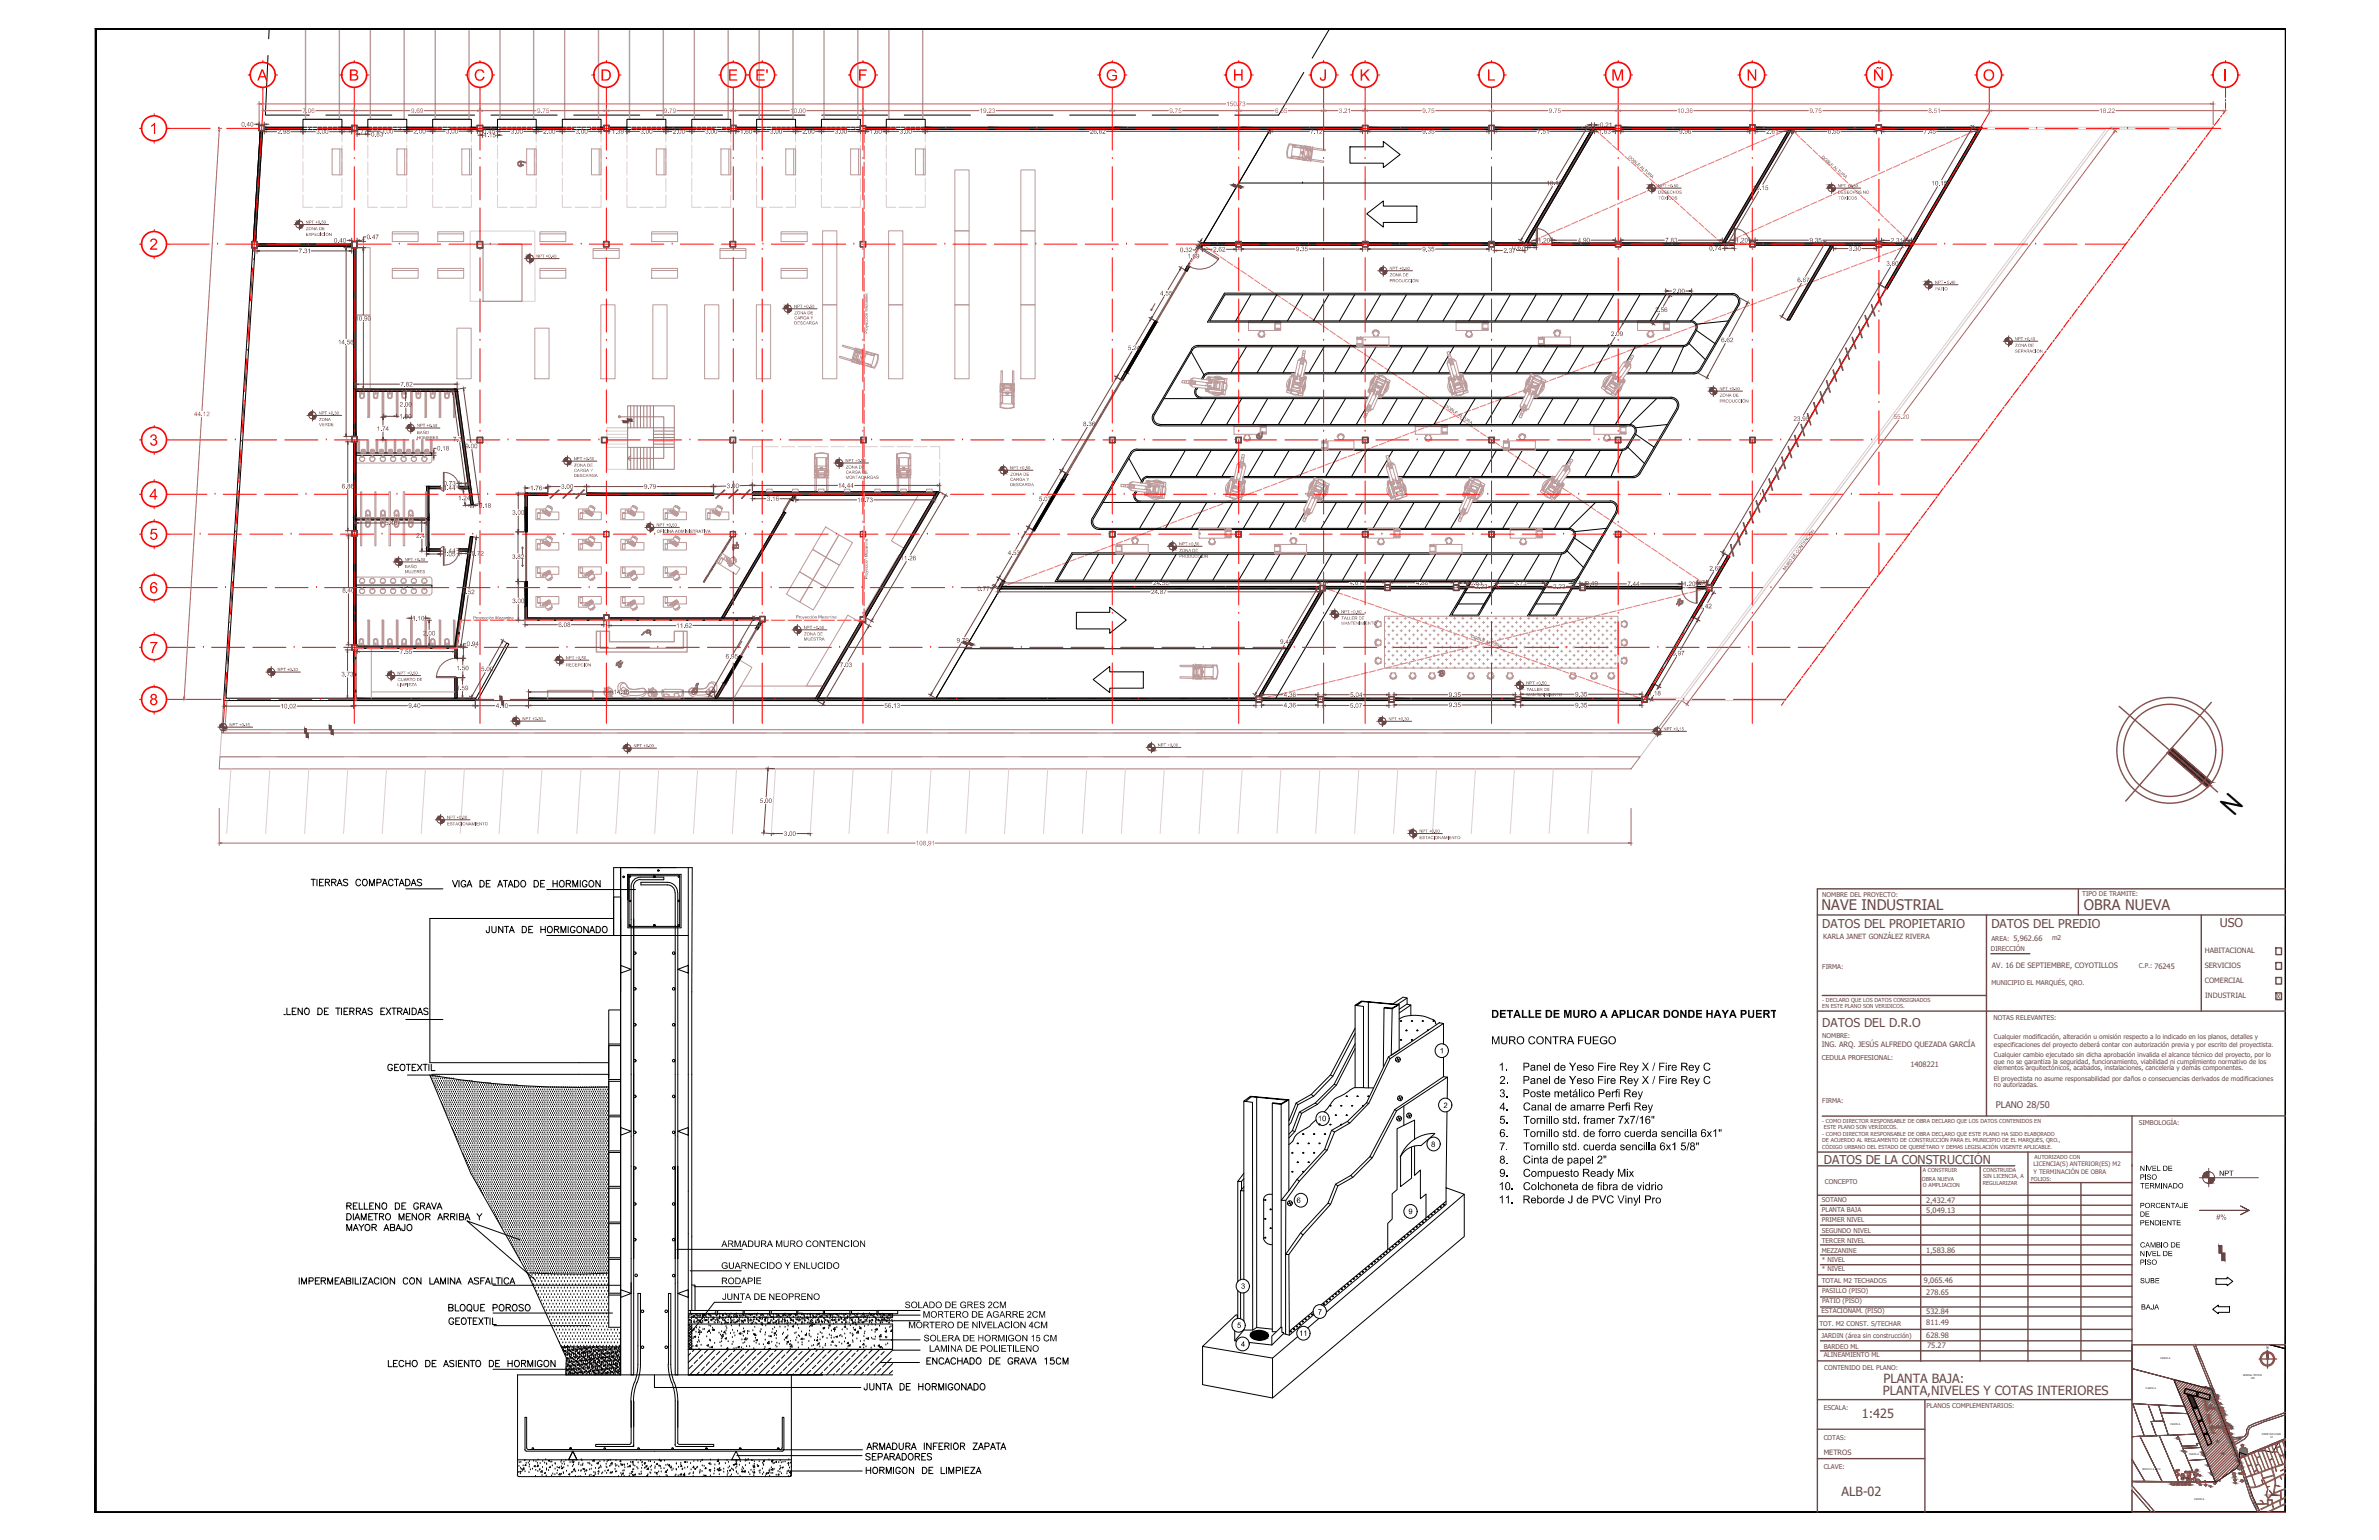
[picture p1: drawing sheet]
<svg xmlns="http://www.w3.org/2000/svg" width="432mm" height="279mm" viewBox="0 0 432 279" stroke-linecap="round" stroke-linejoin="round" font-family="sans-serif">
<defs><g id="words">
<text font-size="5.2" x="404.6" y="143.6" transform="rotate(131 404.6 143.6)">N</text>
<g font-size="3.2" fill="#f00">
<text x="46.7" y="14.6">A</text>
<text x="63.3" y="14.6">B</text>
<text x="86" y="14.6">C</text>
<text x="109" y="14.6">D</text>
<text x="132.1" y="14.6">E</text>
<text x="137.1" y="14.6">E'</text>
<text x="155.7" y="14.6">F</text>
<text x="200.7" y="14.6">G</text>
<text x="223.7" y="14.6">H</text>
<text x="239.5" y="14.6">J</text>
<text x="246.8" y="14.6">K</text>
<text x="269.9" y="14.6">L</text>
<text x="292.4" y="14.6">M</text>
<text x="317" y="14.6">N</text>
<text x="339.9" y="14.6">Ñ</text>
<text x="359.9" y="14.6">O</text>
<text x="403.5" y="14.6">I</text>
<text x="27.1" y="24.3">1</text>
<text x="27.1" y="45.3">2</text>
<text x="27.1" y="80.8">3</text>
<text x="27.1" y="90.6">4</text>
<text x="27.1" y="97.9">5</text>
<text x="27.1" y="107.6">6</text>
<text x="27.1" y="118.5">7</text>
<text x="27.1" y="127.9">8</text>
</g>
<g font-size="2.6" fill="#6b4747">
<text x="330.6" y="165.2">NAVE INDUSTRIAL</text>
<text x="378.2" y="165.1">OBRA NUEVA</text>
</g>
<g font-size="2.3" fill="#6b4747">
<text x="341.8" y="250.9">PLANTA BAJA:</text>
<text x="337.9" y="257.2">1:425</text>
<text x="341.8" y="253.1">PLANTA,NIVELES Y COTAS INTERIORES</text>
<text x="334.3" y="271.5">ALB-02</text>
</g>
<g font-size="2.2" fill="#6b4747">
<text x="330.8" y="168.4">DATOS DEL PROPIETARIO</text>
<text x="361.4" y="168.3">DATOS DEL PREDIO</text>
<text x="402.9" y="168.2">USO</text>
<text x="330.8" y="186.4">DATOS DEL D.R.O</text>
<text x="331" y="211.2">DATOS DE LA CONSTRUCCIÓN</text>
</g>
<g font-size="2.2">
<text x="270.6" y="184.7">DETALLE DE MURO A APLICAR DONDE HAYA PUERTAS CORREDIZAS</text>
<text x="270.6" y="189.5">MURO CONTRA FUEGO</text>
<text x="272" y="194.2">1.</text>
<text x="272.2" y="196.7">2.</text>
<text x="276.4" y="194.2">Panel de Yeso Fire Rey X / Fire Rey C</text>
<text x="276.4" y="196.7">Panel de Yeso Fire Rey X / Fire Rey C</text>
<text x="272.1" y="199.1">3.</text>
<text x="272.1" y="203.9">5.</text>
<text x="272.2" y="201.5">4.</text>
<text x="276.4" y="199.1">Poste metálico Perfi Rey</text>
<text x="276.4" y="201.5">Canal de amarre Perfi Rey</text>
<text x="276.5" y="203.9">Tornillo std. framer 7x7/16&quot;</text>
<text x="272.1" y="208.7">7.</text>
<text x="272.2" y="206.3">6.</text>
<text x="276.5" y="206.3">Tornillo std. de forro cuerda sencilla 6x1&quot;</text>
<text x="276.5" y="208.7">Tornillo std. cuerda sencilla 6x1 5/8&quot;</text>
<text x="272" y="215.9">10. Colchoneta de fibra de vidrio</text>
<text x="272.1" y="211.1">8.</text>
<text x="272.1" y="213.5">9.</text>
<text x="276.4" y="211.1">Cinta de papel 2&quot;</text>
<text x="276.4" y="213.5">Compuesto Ready Mix</text>
<text x="272" y="218.3">11. Reborde J de PVC Vinyl Pro</text>
</g>
<g font-size="1.8">
<text x="130.9" y="226.2">ARMADURA MURO CONTENCION</text>
<text x="130.9" y="230.2">GUARNECIDO Y ENLUCIDO</text>
<text x="130.9" y="233">RODAPIE</text>
<text x="131.1" y="235.9">JUNTA DE NEOPRENO</text>
<text x="164.2" y="237.3">SOLADO DE GRES 2CM</text>
<text x="167.5" y="239.1">MORTERO DE AGARRE 2CM</text>
<text x="164.8" y="241">MORTERO DE NIVELACION 4CM</text>
<text x="167.6" y="243.3">SOLERA DE HORMIGON 15 CM</text>
<text x="168.7" y="245.3">LAMINA DE POLIETILENO</text>
</g>
<text font-size="1.7" fill="#6b4747" x="362.2" y="201.1">PLANO 28/50</text>
<g font-size="1.5">
<text x="261.3" y="191.1">1</text>
<text x="239.2" y="203.4">10</text>
<text x="262" y="201">2</text>
<text x="259.8" y="208.1">8</text>
<text x="388.4" y="212.4">NIVEL DE</text>
<text x="388.4" y="214">PISO</text>
<text x="388.5" y="215.6">TERMINADO</text>
<text x="402.8" y="213.3">NPT</text>
<text x="235.3" y="218.2">6</text>
<text x="255.7" y="220.3">9</text>
<text x="388.4" y="219.2">PORCENTAJE</text>
<text x="388.4" y="220.7">DE</text>
<text x="388.4" y="222.3">PENDIENTE</text>
<text x="388.4" y="226.3">CAMBIO DE</text>
<text x="388.4" y="227.9">NIVEL DE</text>
<text x="225.3" y="233.8">3</text>
<text x="388.4" y="229.5">PISO</text>
<text x="388.4" y="232.8">SUBE</text>
<text x="239.2" y="238.5">7</text>
<text x="388.6" y="237.6">BAJA</text>
<text x="224.5" y="240.9">5</text>
<text x="225.3" y="244.3">4</text>
<text x="235.8" y="242.4">11</text>
</g>
<text font-size="1.5" fill="#684545" x="402.3" y="221.3">#%</text>
<g font-size="1.4" fill="#6b4747">
<text x="361.5" y="175.7">AV. 16 DE SEPTIEMBRE, COYOTILLOS</text>
<text x="330.7" y="190">ING. ARQ. JESÚS ALFREDO QUEZADA GARCÍA</text>
<text x="346.8" y="193.6">1408221</text>
<text x="349.6" y="220.1">5,049.13</text>
<text x="349.6" y="218.2">2,432.47</text>
<text x="349.6" y="227.4">1,583.86</text>
<text x="349.2" y="232.8">9,065.46</text>
<text x="349.6" y="238.4">532.84</text>
<text x="349.6" y="234.9">278.65</text>
<text x="349.6" y="242.7">628.98</text>
<text x="349.6" y="240.5">811.49</text>
<text x="349.8" y="244.6">75.27</text>
</g>
<g font-size="1.3" fill="#684545">
<text x="43.8" y="23">0.40</text>
<text x="290.4" y="23">0.21</text>
<text x="50.4" y="24.3">2.98</text>
<text x="57.4" y="24.3">3.00</text>
<text x="64.4" y="24.3">0.77</text>
<text x="67.4" y="24.8">0.83</text>
<text x="69.2" y="24.2">3.00</text>
<text x="75.1" y="24.2">2.00</text>
<text x="80.9" y="24.2">3.00</text>
<text x="87.7" y="24.2">0.45</text>
<text x="87.8" y="24.9">1.15</text>
<text x="92.7" y="24.3">3.00</text>
<text x="98.6" y="24.3">2.00</text>
<text x="104.5" y="24.3">3.00</text>
<text x="111" y="24.3">1.39</text>
<text x="116.2" y="24.3">3.00</text>
<text x="122.1" y="24.3">2.00</text>
<text x="128" y="24.3">3.00</text>
<text x="134.3" y="24.3">1.60</text>
<text x="139.7" y="24.3">3.00</text>
<text x="145.6" y="24.3">2.00</text>
<text x="151.5" y="24.3">3.00</text>
<text x="157.8" y="24.3">1.60</text>
<text x="163.3" y="24.3">3.00</text>
<text x="197.8" y="24.3">26.62</text>
<text x="237.8" y="24.3">7.12</text>
<text x="258.1" y="24.3">9.35</text>
<text x="279" y="24.3">7.51</text>
<text x="290.2" y="24.3">1.63</text>
<text x="304.8" y="24.3">9.96</text>
<text x="320.6" y="24.3">2.61</text>
<text x="331.7" y="24.3">6.55</text>
<text x="349.1" y="24.3">7.45</text>
<text x="280.7" y="33.6">10.15</text>
<text x="318.1" y="34.5">10.15</text>
<text x="350.6" y="33.6">10.15</text>
<text x="54.2" y="45.9">7.31</text>
<text x="60.6" y="44">0.40</text>
<text x="66.5" y="43.4">0.47</text>
<text x="214.2" y="45.7">0.32</text>
<text x="215.5" y="46.9">1.69</text>
<text x="220.2" y="45.6">2.62</text>
<text x="235.2" y="45.6">9.35</text>
<text x="258.1" y="45.6">9.35</text>
<text x="272.9" y="45.9">2.37</text>
<text x="274.4" y="45.3">0.67</text>
<text x="279.1" y="44">1.20</text>
<text x="286.3" y="44">4.90</text>
<text x="302.3" y="44">7.83</text>
<text x="310.2" y="45.4">0.74</text>
<text x="315" y="44">1.20</text>
<text x="328.4" y="44">9.35</text>
<text x="335.5" y="45.5">3.30</text>
<text x="343.2" y="44">2.31</text>
<text x="210.6" y="53.6">4.55</text>
<text x="303.6" y="53.2">2.00</text>
<text x="326.2" y="51.2">6.67</text>
<text x="342.3" y="48.2">3.80</text>
<text x="64.5" y="58.2">10.90</text>
<text x="300.4" y="56.6">2.56</text>
<text x="61.3" y="62.5">14.56</text>
<text x="204.7" y="63.5">5.24</text>
<text x="292.4" y="61">2.09</text>
<text x="312.4" y="62.1">6.62</text>
<text x="72.7" y="70.1">7.82</text>
<text x="72.5" y="75.9">1.00</text>
<text x="72.5" y="73.8">2.00</text>
<text x="196.6" y="77.3">8.36</text>
<text x="325.5" y="76.3">23.95</text>
<text x="68.4" y="78.2">1.74</text>
<text x="79.3" y="81.7">0.18</text>
<text x="82.2" y="80.1">7.39</text>
<text x="84.5" y="81.3">9.00</text>
<text x="62" y="88.6">6.86</text>
<text x="80.5" y="88.1">0.73</text>
<text x="80.5" y="88.9">1.44</text>
<text x="96.2" y="89">1.76</text>
<text x="101.9" y="88.7">3.00</text>
<text x="116.9" y="88.7">9.79</text>
<text x="131.9" y="88.6">3.00</text>
<text x="152.1" y="88.5">14.44</text>
<text x="69.9" y="95.3">5.46</text>
<text x="83.1" y="90.8">1.24</text>
<text x="86.9" y="92.1">0.18</text>
<text x="93" y="93.4">3.00</text>
<text x="139.2" y="90.9">3.16</text>
<text x="155.6" y="91.1">10.73</text>
<text x="188.6" y="90.9">5.07</text>
<text x="75.5" y="97.6">2.41</text>
<text x="80.4" y="100.9">1.05</text>
<text x="80.5" y="100.3">1.44</text>
<text x="85.6" y="100.8">0.72</text>
<text x="92.9" y="101.4">3.82</text>
<text x="163.4" y="101.7">11.26</text>
<text x="182.9" y="100.7">4.53</text>
<text x="62.1" y="107.5">8.40</text>
<text x="83.9" y="107.8">8.52</text>
<text x="177.4" y="107.2">0.77</text>
<text x="208.9" y="107.8">24.87</text>
<text x="209.3" y="106.1">24.56</text>
<text x="244.9" y="106.1">4.61</text>
<text x="257" y="106.1">4.88</text>
<text x="266.8" y="106.1">0.63</text>
<text x="267.8" y="106.8">2.23</text>
<text x="274.9" y="106.2">3.73</text>
<text x="281.9" y="106.8">2.23</text>
<text x="287.8" y="106.2">0.49</text>
<text x="295.4" y="106.4">7.44</text>
<text x="305.5" y="106.3">1.200.71</text>
<text x="310.3" y="103.5">2.65</text>
<text x="74.8" y="112.6">1.10</text>
<text x="93" y="109.4">3.00</text>
<text x="101.3" y="113.8">6.08</text>
<text x="122.7" y="113.9">11.62</text>
<text x="308.5" y="110.4">2.42</text>
<text x="72.6" y="118.6">7.55</text>
<text x="76.8" y="115.3">2.00</text>
<text x="84.7" y="117.2">0.94</text>
<text x="131.7" y="119.5">6.95</text>
<text x="173.6" y="116.6">9.79</text>
<text x="232.3" y="116.8">9.48</text>
<text x="303.5" y="118.9">5.97</text>
<text x="61.9" y="122.7">3.73</text>
<text x="82.8" y="125.2">1.59</text>
<text x="82.8" y="121.6">1.50</text>
<text x="87.3" y="121.8">5.00</text>
<text x="111.3" y="126">14.36</text>
<text x="152.4" y="121">7.03</text>
<text x="50.9" y="128.5">10.02</text>
<text x="74.1" y="128.4">9.40</text>
<text x="90" y="128.5">4.10</text>
<text x="160.5" y="128.4">56.13</text>
<text x="233" y="126.5">4.36</text>
<text x="233" y="128.3">4.36</text>
<text x="245" y="128.4">5.07</text>
<text x="245.1" y="126.5">5.04</text>
<text x="262.9" y="126.5">9.35</text>
<text x="262.9" y="128.3">9.35</text>
<text x="285.9" y="126.4">9.35</text>
<text x="285.9" y="128.4">9.35</text>
<text x="299.2" y="126.2">1.18</text>
<text x="137.9" y="145.7">5.00</text>
<text x="142.2" y="151.7">3.00</text>
</g>
<g font-size="1.3" fill="#af6060">
<text x="54.9" y="20.5">7.06</text>
<text x="74.6" y="20.5">9.69</text>
<text x="97.5" y="20.5">9.75</text>
<text x="120.5" y="20.5">9.79</text>
<text x="143.4" y="20.5">10.00</text>
<text x="177.8" y="20.5">19.23</text>
<text x="212.2" y="20.5">9.75</text>
<text x="222.6" y="19.2">150.73</text>
<text x="231.4" y="20.5">6.55</text>
<text x="243" y="20.5">3.21</text>
<text x="258.1" y="20.5">9.75</text>
<text x="281.1" y="20.5">9.75</text>
<text x="304.4" y="20.5">10.36</text>
<text x="328.4" y="20.5">9.75</text>
<text x="350" y="20.5">8.51</text>
<text x="381" y="20.5">18.22</text>
<text x="35.2" y="75.5">44.12</text>
<text x="343.7" y="76">55.20</text>
<text x="166.2" y="153.4">108.91</text>
</g>
<g font-size="1.3" fill="#6b4747">
<text x="330.9" y="170.4">KARLA JANET GONZÁLEZ RIVERA</text>
<text x="400.2" y="172.9">HABITACIONAL</text>
<text x="400.2" y="175.7">SERVICIOS</text>
<text x="400.2" y="178.4">COMERCIAL</text>
<text x="400.3" y="181.1">INDUSTRIAL</text>
<text x="413.2" y="181.2">X</text>
<text x="331" y="264">METROS</text>
</g>
<g font-size="1.2" fill="#6b4747">
<text x="330.8" y="162.8">NOMBRE DEL PROYECTO:</text>
<text x="378" y="162.6">TIPO DE TRAMITE:</text>
<text x="361.4" y="172.6">DIRECCIÓN</text>
<text x="361.4" y="170.7">AREA: 5,962.66</text>
<text x="372.4" y="170.6">m2</text>
<text x="330.8" y="175.7">FIRMA:</text>
<text x="361.4" y="178.7">MUNICIPIO EL MARQUÉS, QRO.</text>
<text x="388.2" y="175.7">C.P.: 76245</text>
<text x="361.8" y="185">NOTAS RELEVANTES:</text>
<text x="330.8" y="188.4">NOMBRE:</text>
<text x="361.9" y="188.5">Cualquier modificación, alteración u omisión respecto a lo indicado en los planos, detalles y</text>
<text x="361.9" y="189.9">especificaciones del proyecto deberá contar con autorización previa y por escrito del proyectista.</text>
<text x="361.9" y="191.7">Cualquier cambio ejecutado sin dicha aprobación invalida el alcance técnico del proyecto, por lo</text>
<text x="330.7" y="192.2">CEDULA PROFESIONAL:</text>
<text x="361.9" y="193">que no se garantiza la seguridad, funcionamiento, viabilidad ni cumplimiento normativo de los</text>
<text x="361.9" y="194.2">elementos arquitectónicos, acabados, instalaciones, cancelería y demás componentes.</text>
<text x="361.9" y="196.1">El proyectista no asume responsabilidad por daños o consecuencias derivados de modificaciones</text>
<text x="361.9" y="197.3">no autorizadas.</text>
<text x="330.8" y="200.1">FIRMA:</text>
<text x="388.2" y="204.1">SIMBOLOGÍA:</text>
<text x="331.2" y="214.8">CONCEPTO</text>
<text x="330.7" y="219.8">PLANTA BAJA</text>
<text x="330.7" y="218.1">SOTANO</text>
<text x="330.7" y="221.8">PRIMER NIVEL</text>
<text x="330.7" y="225.5">TERCER NIVEL</text>
<text x="330.7" y="223.6">SEGUNDO NIVEL</text>
<text x="330.7" y="227.3">MEZZANINE</text>
<text x="330.7" y="232.8">TOTAL M2 TECHADOS</text>
<text x="330.7" y="230.5">* NIVEL</text>
<text x="330.7" y="228.9">* NIVEL</text>
<text x="330.6" y="238.2">ESTACIONAM. (PISO)</text>
<text x="330.7" y="236.5">PATIO (PISO)</text>
<text x="330.7" y="234.7">PASILLO (PISO)</text>
<text x="330.2" y="240.6">TOT. M2 CONST. S/TECHAR</text>
<text x="330.6" y="242.7">JARDIN (área sin construcción)</text>
<text x="331" y="244.8">BARDEO ML</text>
<text x="331" y="246.3">ALINEAMIENTO ML</text>
<text x="331.1" y="248.5">CONTENIDO DEL PLANO:</text>
<text x="331" y="255.8">ESCALA:</text>
<text x="349.7" y="255.5">PLANOS COMPLEMENTARIOS:</text>
<text x="331" y="261.2">COTAS:</text>
<text x="331" y="266.5">CLAVE:</text>
</g>
<g font-size="1.1" fill="#6b4747">
<text x="369.1" y="211.6">LICENCIA(S) ANTERIOR(ES) M2</text>
<text x="369.1" y="213">Y TERMINACIÓN DE OBRA</text>
</g>
<g font-size="1" fill="#6b4747">
<text x="330.8" y="181.8">- DECLARO QUE LOS DATOS CONSIGNADOS</text>
<text x="330.8" y="182.9">EN ESTE PLANO SON VERIDICOS.</text>
<text x="330.8" y="203.8">- COMO DIRECTOR RESPONSABLE DE OBRA DECLARO QUE LOS DATOS CONTENIDOS EN</text>
<text x="330.8" y="206.1">- COMO DIRECTOR RESPONSABLE DE OBRA DECLARO QUE ESTE PLANO HA SIDO ELABORADO</text>
<text x="330.8" y="207.2">DE ACUERDO AL REGLAMENTO DE CONSTRUCCIÓN PARA EL MUNICIPIO DE EL MARQUÉS, QRO.,</text>
<text x="330.8" y="208.4">CÓDIGO URBANO DEL ESTADO DE QUERÉTARO Y DEMAS LEGISLACIÓN VIGENTE APLICABLE.</text>
<text x="331.1" y="204.9">ESTE PLANO SON VERÍDICOS.</text>
<text x="348.8" y="214.2">OBRA NUEVA</text>
<text x="349" y="212.7">A CONSTRUIR</text>
<text x="349" y="215.4">O AMPLIACION</text>
<text x="359.9" y="214.9">REGULARIZAR</text>
<text x="360" y="213.8">SIN LICENCIA, A</text>
<text x="360" y="212.7">CONSTRUIDA</text>
<text x="368.6" y="214.3">FOLIOS:</text>
<text x="369.3" y="210.3">AUTORIZADO CON</text>
</g>
<g font-size=".9" fill="#684545">
<text x="295.5" y="28.6" transform="rotate(41 295.5 28.6)">DOBLE ALTURA</text>
<text x="330.5" y="28.6" transform="rotate(41 330.5 28.6)">DOBLE ALTURA</text>
<text x="300.9" y="34">NPT +0.50</text>
<text x="300.9" y="35.2">DESECHOS</text>
<text x="333.5" y="34">NPT +0.50</text>
<text x="333.6" y="35.2">DESECHOS NO</text>
<text x="55.5" y="40.6">NPT +0.50</text>
<text x="55.5" y="41.8">ZONA DE</text>
<text x="301" y="36.2">TÓXICOS</text>
<text x="333.6" y="36.2">TÓXICOS</text>
<text x="55.5" y="42.8">EXPEDICIÓN</text>
<text x="97.3" y="46.8">NPT +0.40</text>
<text x="252.2" y="49">NPT +0.50</text>
<text x="252.2" y="51.2">PRODUCCIÓN</text>
<text x="252.3" y="50.1">ZONA DE</text>
<text x="351.2" y="51.5">NPT - 5.40</text>
<text x="351.2" y="52.7">PATIO</text>
<text x="144.1" y="55.9">NPT +0.50</text>
<text x="144.1" y="58.9">DESCARGA</text>
<text x="144.2" y="57">ZONA DE</text>
<text x="144.2" y="57.9">CARGA Y</text>
<text x="157.5" y="60.6" transform="rotate(-90 157.5 60.6)">Proyección Mezanine</text>
<text x="365.7" y="61.7">NPT +0.40</text>
<text x="365.8" y="62.9">ZONA DE</text>
<text x="365.8" y="64">SEPARACIÓN</text>
<text x="312.1" y="70.8">NPT +0.50</text>
<text x="312.2" y="72">ZONA DE</text>
<text x="57.8" y="75.2">NPT +0.30</text>
<text x="57.9" y="76.4">ZONA</text>
<text x="57.9" y="77.3">VERDE</text>
<text x="75.6" y="77.4">NPT +0.50</text>
<text x="262.2" y="73.8" transform="rotate(34 262.2 73.8)">DOBLE ALTURA</text>
<text x="312.1" y="73">PRODUCCIÓN</text>
<text x="75.7" y="78.8">BAÑO</text>
<text x="75.7" y="79.7">HOMBRES</text>
<text x="104.1" y="83.5">NPT +0.50</text>
<text x="153.5" y="83.8">NPT +0.50</text>
<text x="104.1" y="86.5">DESCARGA</text>
<text x="104.2" y="84.7">ZONA DE</text>
<text x="104.2" y="85.6">CARGA Y</text>
<text x="153.5" y="86.9">MONTACARGAS</text>
<text x="153.5" y="85">ZONA DE</text>
<text x="153.5" y="86">CARGA DE</text>
<text x="183.3" y="85.1">NPT +0.50</text>
<text x="183.3" y="87.3">CARGA Y</text>
<text x="183.3" y="88.2">DESCARGA</text>
<text x="183.4" y="86.3">ZONA DE</text>
<text x="119.1" y="95.5">NPT +0.50</text>
<text x="73.4" y="101.8">NPT +0.50</text>
<text x="119.2" y="96.7">OFICINA ADMINISTRATIVA</text>
<text x="214" y="98.9">NPT +0.50</text>
<text x="214" y="101.2">PRODUCCIÓN</text>
<text x="214" y="100.1">ZONA DE</text>
<text x="73.5" y="103.1">BAÑO</text>
<text x="73.5" y="104">MUJERES</text>
<text x="157.5" y="105.1" transform="rotate(-90 157.5 105.1)">Proyección Mezanine</text>
<text x="324" y="103.5" transform="rotate(-53 324 103.5)">MURO DE CONTENCIÓN</text>
<text x="85.9" y="112.4">Proyección Mezanine</text>
<text x="144.5" y="112.2">Proyección Mezanine</text>
<text x="243.4" y="111.3">NPT +0.50</text>
<text x="243.4" y="113.3">MANTENIMIENTO</text>
<text x="243.5" y="112.4">TALLER DE</text>
<text x="102.7" y="119.6">NPT +0.50</text>
<text x="145.9" y="114.1">NPT +0.50</text>
<text x="145.9" y="116.2">MUESTRA</text>
<text x="146" y="115.3">ZONA DE</text>
<text x="267" y="115.7" transform="rotate(19 267 115.7)">DOBLE ALTURA</text>
<text x="50.3" y="121.7">NPT +0.30</text>
<text x="72.1" y="122.4">NPT +0.50</text>
<text x="72.1" y="124.5">LIMPIEZA</text>
<text x="72.2" y="123.5">CUARTO DE</text>
<text x="102.7" y="120.9">RECEPCIÓN</text>
<text x="277" y="124.2">NPT +0.50</text>
<text x="277.1" y="125.4">TALLER DE</text>
<text x="41.7" y="131.8">NPT +0.15</text>
<text x="94.8" y="130.7">NPT +0.30</text>
<text x="252" y="130.7">NPT +0.30</text>
<text x="277" y="126.3">MANTENIMIENTO</text>
<text x="115" y="135.6">NPT +0.00</text>
<text x="210.1" y="135.4">NPT +0.00</text>
<text x="301.9" y="132.5">NPT +0.15</text>
<text x="81.1" y="148.6">NPT +0.00</text>
<text x="81.1" y="149.7">ESTACIONAMIENTO</text>
<text x="257.6" y="151.1">NPT +0.00</text>
<text x="257.6" y="152.2">ESTACIONAMIENTO</text>
</g>
<text font-size=".7" x="411.4" y="244.8">N</text>
<g font-size=".5">
<text x="392.1" y="246.5">PARCELA</text>
<text x="407.1" y="249.7">GENERAL MOTORS</text>
<text x="408.5" y="250.2">VDC</text>
<text x="389.5" y="252">PARCELA</text>
<text x="394" y="258.5">PARCELA</text>
<text x="397.3" y="263.9">PARCELA</text>
<text x="410.5" y="260.3">QUERETARO PARK</text>
<text x="412.1" y="260.8">VII</text>
<text x="388.9" y="266.7">RENCHO LA JOYA</text>
<text x="395.8" y="268.3">ALCEGA</text>
<text x="398.3" y="272.1">PARCELA</text>
<text x="411" y="271.4">COYOTILLOS</text>
</g>
<g font-size=".2">
<text x="398.7" y="245.3" transform="rotate(68 398.7 245.3)">CARRETERA 500</text>
<text x="401.2" y="251.3" transform="rotate(68 401.2 251.3)">CARRETERA 500</text>
<text x="405.8" y="261.1" transform="rotate(-2 405.8 261.1)">COYOTILLOS</text>
<text x="405.9" y="263.8" transform="rotate(70 405.9 263.8)">CARRETERA 500</text>
<text x="399.8" y="269">AV. 16 DE SEPTIEMBRE</text>
<text x="403.6" y="268" transform="rotate(-36 403.6 268)">AV. 16 DE SEPTIEMBRE</text>
<text x="407.3" y="267.9" transform="rotate(69 407.3 267.9)">CARRETERA 500</text>
<text x="408.9" y="272.4" transform="rotate(69 408.9 272.4)">CARRETERA 500</text>
</g>
</g></defs>
<!-- layer: 0 -->
<g fill="none" stroke="#000" stroke-width=".18">
<path d="M47.2 23.7l-1.2 20.1M47.7 23.7l-1.3 20.1M48 23.5h7.7M48 23.1h7.7M55 23.5v-1.9h7.1v1.9M55.9 23.5h.7M55.9 23.1h.7M56.8 23.5h.7M56.8 23.1h.7M60.4 23.5h.7M60.4 23.1h.7M61.3 23.5h2.5"/>
<path d="M61.3 23.1h2.5M66.8 23.5h.7M67.5 23.1h-.7v-1.5h7v1.9M67.7 23.1h.7M68.6 23.1h.7M72.2 23.5h.7M72.2 23.1h.7M73.1 23.5h6.1M73.1 23.1h6.1M78.5 23.5v-1.9h7.1v1.9M79.4 23.5h.7M79.4 23.1h.7"/>
<path d="M80.3 23.5h.8M80.3 23.1h.8M83.9 23.5h.8M83.9 23.1h.8M84.8 23.5h1.9M84.8 23.1h1.9M87.6 23.5h3.4M87.6 23.1h3.4M90.3 23.1v-1.5h7v1.9M91.2 23.5h.7M91.2 23.1h.7M92.1 23.5h.7"/>
<path d="M92.1 23.1h.7M95.7 23.5h.7M95.7 23.1h.7M96.6 23.5h6.2M96.6 23.1h6.2M102.1 23.5v-1.9h7v1.9M103 23.5h.7M103 23.1h.7M103.9 23.5h.7M103.9 23.1h.7M107.5 23.5h.7M107.5 23.1h.7"/>
<path d="M108.4 23.5h1.2M108.4 23.1h1.2M110.5 23.5h4.1M110.5 23.1h4.1M113.8 23.1v-1.5h7.1v1.9M114.7 23.5h.7M114.7 23.1h.7M115.6 23.5h.7M115.6 23.1h.7M119.2 23.5h.7M119.2 23.1h.7M120.1 23.5h6.2"/>
<path d="M120.1 23.1h6.2M126.5 23.5h.7M126.5 23.1h.7M127.4 23.5h.7M127.4 23.1h.7M131 23.5h.7M131 23.1h.7M131.9 23.1h.7M132.6 23.1v-1.5h-7v1.9M132.6 23.1v.4h-.7M133.6 23.5h4.5M133.6 23.1h4.5"/>
<path d="M137.3 23.5v-1.9h7.1v1.9M138.3 23.5h.7M138.3 23.1h.7M139.1 23.5h.8M139.1 23.1h.8M142.7 23.5h.8M142.7 23.1h.8M143.7 23.5h6.2M143.7 23.1h6.2M150 23.5h.7M150 23.1h.7M150.9 23.5h.7"/>
<path d="M150.9 23.1h.7M154.5 23.5h.7M154.5 23.1h.7M155.4 23.1h.8M156.2 23.1v-1.5h-7.1v1.9M156.2 23.1v.4h-.8M157.1 23.5h4.5M157.1 23.1h4.5M161.8 23.5h.7M161.8 23.1h.7M162.7 23.5h.7M162.7 23.1h.7"/>
<path d="M166.3 23.5h.7M166.3 23.1h.7M167.2 23.5h.7M167.2 23.1h.7M167.9 23.1h79.4M167.9 23.5h79.4h-16.8l-12.1 20.6M167.9 23.1v-1.5h-7v1.9M167.9 23.1v.4M224.8 33.2h58.4M230.5 23.5l-12.1 20.6M236.4 33.2h.1M248.2 23.5h22.1"/>
<path d="M248.2 23.1h22.1M271.2 23.1h17.9M288.9 23.5h-17.7h17.7l-12.1 20.6h-58.4M289.4 23.5l-12.1 20.6h1.5v.4h-1.8M293.2 23.5h-3.8l-12.4 21h-5.8M293.2 23.1h-4.1l-12.3 21h-58.8l-.4 .6 .4 .2 .2-.4h6.2M294.2 23.5h23.4M294.2 23.1h23.4M318.6 23.5h22M318.6 23.1h22M324.7 23.5l-12.1 20.6M325.2 23.5l-12.1 20.6"/>
<path d="M341.5 23.1h18.2l-17.2 29.3-.4-.2 16.9-28.7h-17.5M45.9 44.9l-5.3 82.2h45.7v-.4h-45.3l5.3-81.8M46.7 44.3h16.9M46.7 44.7h16.9M64.2 44.9v34.3v-8.6h18.8l.1 .4h-18.5v8.2v-34.3M209.6 58.2l.2 .1-5.5 9.2 .2 .1 5.4-9.2h.1l-6.2 10.7-.4-.3zM215.6 48.1l.3 .3-.5 .8-.3-.2zM225.3 44.5h22M248.2 44.5h22.1M293.2 44.5h-11.5v-.4h33.1v.4h-20.6M317.6 44.1v.4M318.6 44.5h22"/>
<path d="M318.6 44.1h28.8M332.3 44.5l-7.9 13.6h.4l8-13.6M341.5 44.5h5.7M82.6 70.6h.4l2.9 20.9h-.4zM64.2 80.2v16.1M64.2 97.2v19.8M64.6 93.9h13.3v.4h-13.3zM64.6 82.2h13.8v.4h-13.8zM64.6 80.2v16.1M64.6 97.2v19.8M77.4 88.2h.5v11.8h-.5zM77.9 88.2h2v.5h-2z"/>
<path d="M77.9 99.6h2v.4h-2zM83.3 88.2h1.7l.1 .5h-1.8zM85.1 99.6h-1.8v.4h1.7M95.3 89.5h4.1v.4h-3.7v6.6h-.1v-4.5h-.2v4.5h-.1zM106.5 89.5h23v.4h-23zM136.6 89.2h33.5l-.4 .7h-33.1zM142.3 92.9l.3 .1-11.2 19.1h-.5zM144 89.9h.4l-.5 1-.3-.3zM169.9 89.5l-.2 .4h-26M193.4 85.8l.4 .2-6.1 10.3v-.1l5.3-9.1-.1-.1-5.4 9.2-.1-.1zM64.2 117.9v9.2M64.6 106.1h13.8v.5h-13.8z"/>
<path d="M64.6 117.9v8.8M64.8 117.2h18.2v2.2h-.4v-1.7h-17.8M83 117.7h.1M92 116.6l.4 .3-5.7 10.2-.4-.2zM109.6 112.1h-13.9v-6.6h-.1v4.5h-.2v-4.5h-.1v7h42.6v-.4h-27.4M134.3 118.9l.1 .1-2.9 4.9 .1 .1 2.9-4.9h.1l-4.4 7.6h-.5zM137.9 112.8l-.7 1.2 .3 .2 .8-1.4M156.2 112.8l-8.4 14.3h.5l8.4-14.3M156.7 111.9l13.4-22.7h.5l-13.5 22.8M175.2 117.7h58.8M181.8 106.4h57.8M181.8 106.8h57.8"/>
<path d="M182 105.3l.4 .2-.6 .9v.4h-.7zM239.7 107.2l-11.3 19.2M240.2 107.2l-11.3 19.2M240.5 106.4h.2l-.2 .2M240.5 106.8h10.9M240.7 106.4h10.7M252.3 106.4h11.5M252.3 106.8h11.5M264.8 106.4h1.4M264.8 106.8h1.2M266.3 106.8h.1M271 106.8h.1"/>
<path d="M271.2 106.4h.1M271.3 106.8h8.8M271.5 106.4h8.9M280.4 106.8h.1M280.6 106.4h.1M285.1 106.8h.1M285.4 106.4h.1M285.4 106.8h1.4M285.6 106.4h1.2M287.7 106.4h17.6v.4h-17.6M307 112h.5M308.1 106.4v.4h1.7"/>
<path d="M309.9 107.1l-11.4 19.3M310.4 107.1l-11.4 19.4M310.4 106.2l3.2-5.4 .3 .2-3.2 5.6M82.6 123h.4v3.7h-.4zM129.7 126.7h18.3l-.2 .4h-18.3zM169.9 126.7l11.7-19.9-11.7 19.9h58.1h-132.1v.4h132.1M228 127v.1M229 126.7h10.2M229 127.1h10.2M240.2 126.7h11.9M240.2 127.1h11.9M253 126.7h22"/>
<path d="M253 127.1h22M276 126.7h22M276 127.1h22M299.9 124.1h.5M56.5 159.5h.7M56.9 159.5v1.2M57.5 159.5v1.2M58.7 159.5h-.7v1.2h.7M63.1 159.7l-.3-.2-.5 .2 .1 .3 .7 .4a.45 .45 0 0 1-.3 .3 .45 .45 0 0 1-.5-.2M65.4 159.8a.48 .48 0 0 0-.6-.2 .48 .48 0 0 0-.2 .6 .43 .43 0 0 0 .3 .5 .43 .43 0 0 0 .5-.3M66 159.6a.57 .57 0 0 1 .7 .2 .57 .57 0 0 1-.2 .7 .51 .51 0 0 1-.7 0 .51 .51 0 0 1 0-.7zM71.3 159.8v-.1a.47 .47 0 0 0-.6-.1 .47 .47 0 0 0-.2 .6l.3 .5h.3l.2-.3"/>
<path d="M71.6 159.5h.7M72 159.5v1.2M73.6 159.5a.65 .65 0 0 1 .7 .3 .65 .65 0 0 1 0 .7l-.3 .2h-.4zM76.5 159.7l-.3-.2-.5 .2 .2 .3 .6 .4a.45 .45 0 0 1-.3 .3 .45 .45 0 0 1-.5-.2M82.1 159.7l.5 1.2 .5-1.2M83.3 159.7v1.2M87.1 159.7h.4a.64 .64 0 0 1 .4 .6 .64 .64 0 0 1-.4 .6h-.4zM89 159.7h-.7v1.2h.7M91.4 159.7h.7M91.7 159.7v1.2M93.4 159.7a.65 .65 0 0 1 .7 .4 .65 .65 0 0 1-.2 .8h-.5zM94.6 159.9l.2-.2a.58 .58 0 0 1 .6 .7 .58 .58 0 0 1-.7 .5l-.2-.4z"/>
<path d="M96.9 159.7h.5a.64 .64 0 0 1 .4 .6 .64 .64 0 0 1-.4 .6h-.5zM98.8 159.7h-.7v1.2h.7M100.4 159.7v1.2M101.1 159.7v1.2M101.6 159.9l.3-.2a.58 .58 0 0 1 .5 .7 .58 .58 0 0 1-.6 .5l-.3-.4zM105.3 159.7v1.2M107 159.9l.2-.2a.58 .58 0 0 1 .6 .7 .58 .58 0 0 1-.7 .5l-.2-.4zM108.9 159.7v1.2l-.7-1.2v1.2M112.6 157.4v92M114 158.6h9.6v9.7h-9.6zM114.2 158.9h9.2v9.2h-9.2zM116.2 159.1a1.67 1.67 0 0 0-1.6 1.7"/>
<path d="M116.2 159.6a1.25 1.25 0 0 0-1.2 1.2M116.2 159.1h4.3v.5h-4.3M124.9 157.4v92h-31v18.2M58 160.1h.4M59.1 160.1l.7-.1v-.3l-.7-.2v1.2M59.4 160.1l.4 .6M60.2 160.1l.7-.1 .1-.3-.1-.1-.7-.1v1.2M60.6 160.1l.4 .6M61.2 160.7l.4-1.2 .5 1.2M61.4 160.3h.5M67.1 160.7v-1.2l.4 1.2 .4-1.2v1.2M68.4 160.2l.7-.2v-.3l-.7-.2v1.2"/>
<path d="M69.4 160.7l.5-1.2 .4 1.2M69.6 160.3h.5M72.5 160.7l.4-1.2 .5 1.2M72.6 160.3h.6M73.7 161.3h6.7M74.6 160.7l.5-1.2 .4 1.2M74.8 160.3h.6M84.5 160a.43 .43 0 0 0-.5-.3 .43 .43 0 0 0-.3 .5v.3a.42 .42 0 0 0 .4 .4 .42 .42 0 0 0 .4-.4h-.3M84.8 160.9l.4-1.2 .4 1.2M84.9 160.5h.6M88.3 160.3h.4M88.8 168.1v1h-.5v-.3"/>
<path d="M89.3 168.1v.8l.3 .3 .4-.1v-1M90.3 160.9l.5-1.2 .4 1.2M90.5 160.5h.6M91.3 168.1v1.1l-.8-1.1v1.1M91.6 168.1h.7M91.9 168.1v1.1M92.2 160.9l.5-1.2 .4 1.2M92.4 160.5h.6M92.5 169.2l.4-1.1 .4 1.1M92.6 168.8h.6M94.8 168.1h.4a.61 .61 0 0 1 .4 .5 .61 .61 0 0 1-.4 .6h-.4zM96 168.6h.4"/>
<path d="M96.7 168.1h-.7v1.1h.7M98.1 160.3h.5M98.2 168.6h.8M98.2 168.1v1.1M99 168.1v1.1M99.2 169.7h25.7M99.2 161.4h16.2M100.4 160.3h.7M100.6 168.6h.7l.1-.3-.1-.2h-.7v1.1M101 168.6l.4 .6M101.8 169.2v-1.1l.4 1.1 .5-1.1v1.1M102.8 160.3l.7-.1v-.3l-.7-.2v1.2"/>
<path d="M103.1 168.1v1.1M103.2 160.3l.4 .6M104 160.9v-1.2l.4 1.2 .5-1.2v1.2M104.4 168.3l-.3-.2a.56 .56 0 0 0-.6 .6 .56 .56 0 0 0 .7 .5l.2-.4h-.3M106.6 160a.43 .43 0 0 0-.5-.3 .43 .43 0 0 0-.4 .5v.3a.42 .42 0 0 0 .4 .4 .42 .42 0 0 0 .5-.4h-.3M106.8 168.1v1.1l-.8-1.1v1.1M107 169.2l.5-1.1 .4 1.1M107.2 168.8h.5M108.2 168.1h.4a.61 .61 0 0 1 .4 .5 .61 .61 0 0 1-.4 .6h-.4zM109.4 168.2l.2-.1a.56 .56 0 0 1 .6 .6 .56 .56 0 0 1-.6 .5l-.3-.4zM111.4 162.7h1.2v7h-1.2zM111.4 169.7v-12.3h14.2v80.4h-.6"/>
<path d="M111.4 166.6h-33.4v26.2h32.5M112.6 175.1l2 .8-2 .6zM114.6 160.8v88.6M115 160.8v34.1M122.5 161.9a1.38 1.38 0 0 0-1.4-1.4h-4.8v-.4h4.9a1.84 1.84 0 0 1 1.8 1.8M122.6 161.9v87.5M123 175.9l1.9-.8v1.4zM123 161.9v49.7M51.5 184.1h.3M52.1 182.9v1.2h.6M53 183.5h.5M53.8 182.9h-.8v1.2h.8"/>
<path d="M54.9 182.9v1.2l-.8-1.2v1.2M55.4 183.1a.51 .51 0 0 1 .7 0 .51 .51 0 0 1 0 .7 .43 .43 0 0 1-.5 .3 .43 .43 0 0 1-.4-.5zM57.7 182.9a.65 .65 0 0 1 .7 .3 .65 .65 0 0 1-.1 .8l-.6 .1zM58.9 183.5h.4M59.6 182.9h-.7v1.2h.7M60.9 182.9h.8M61.3 182.9v1.2M62 182.9v1.2M62.4 183.5h.5M63.2 182.9h-.8v1.2h.8M63.5 183.5l.7-.1v-.4l-.7-.1v1.2M63.9 183.5l.4 .6"/>
<path d="M64.7 183.5l.7-.1v-.4l-.7-.1v1.2M65.1 183.5l.3 .6M65.7 184.1l.4-1.2 .4 1.2M65.8 183.7h.6M67.6 183.1l-.2-.1a.38 .38 0 0 0-.6 .2l.8 .5v.2l-.3 .2-.5-.2M69.1 183.5h.5M69.9 182.9h-.8v1.2h.8M70.1 182.9l.8 1.2M70.9 182.9l-.8 1.2M71.1 182.9h.8M71.2 193.4a.42 .42 0 0 0-.5-.3 .42 .42 0 0 0-.3 .4v.3a.4 .4 0 0 0 .4 .4 .4 .4 0 0 0 .4-.4h-.2M71.5 182.9v1.2"/>
<path d="M71.6 193.6h.5M72.2 183.5h.5l.3-.4-.3-.2h-.5v1.2M72.3 193.1h-.7v1.1h.7M72.6 183.5l.4 .6M72.7 193.2l.2-.1a.56 .56 0 0 1 .6 .6 .56 .56 0 0 1-.6 .5l-.3-.4zM73.2 184.1l.4-1.2 .5 1.2M73.4 183.7h.5M73.7 185h6.7M73.7 193.1h.8M74 195h4M74.1 193.1v1.1M74.3 182.9v1.2"/>
<path d="M74.8 182.9a.65 .65 0 0 1 .7 .3 .65 .65 0 0 1-.1 .8l-.6 .1zM74.8 193.6h.4M75.5 193.1h-.7v1.1h.7M75.8 193.1l.8 1.1M75.8 184.1l.4-1.2 .5 1.2M76 183.7h.5M76.6 193.1l-.8 1.1M76.8 193.1h.8M77.2 193.1v1.1M77.7 183.1a.39 .39 0 0 0-.5-.2 .39 .39 0 0 0-.2 .4l.6 .3 .1 .3-.3 .2-.5-.2M77.9 193.1v1.1M78 195a160.3 160.3 0 0 0 32.5 2.2"/>
<path d="M78 195l7.4 17.8 10.3 18.1M78.2 195.4h.1M78.3 193.1v1.1h.7M78.3 194.9h32.2M78.4 195.8h.1M78.6 195.4h.1M78.6 196.2h.1M78.8 195.8h.1M78.8 196.6h.1M79 195.4h.1M79 196.2h.1M79 196.9h.1"/>
<path d="M79.2 195.8h.1M79.2 196.6h.1M79.2 197.3h.1M79.4 195.4h.1M79.4 196.2h.1M79.4 196.9h.1M79.4 197.8h.1M79.5 195.8h.1M79.5 196.6h.1M79.5 197.3h.1M79.5 198.1h.1M79.8 195.4h.1"/>
<path d="M79.8 196.2h.1M79.8 196.9h.1M79.8 197.8h.1M79.8 198.5h.1M80 195.8h.1M80 196.6h.1M80 197.3h.1M80 198.1h.1M80 198.9h.1M80.1 196.2h.1M80.1 196.9h.1M80.1 197.8h.1"/>
<path d="M80.1 198.5h.1M80.1 199.3h.1M80.3 195.8h.1M80.3 196.6h.1M80.3 197.3h.1M80.3 198.1h.1M80.3 198.9h.1M80.3 199.7h.1M80.6 196.2h.1M80.6 196.9h.1M80.6 197.8h.1M80.6 198.5h.1"/>
<path d="M80.6 199.3h.1M80.7 195.8h.1M80.7 196.6h.1M80.7 197.3h.1M80.7 198.1h.1M80.7 198.9h.1M80.7 199.7h.1M80.9 196.2h.1M80.9 196.9h.1M80.9 197.8h.1M80.9 198.5h.1M80.9 199.3h.1"/>
<path d="M81.1 195.8h.1M81.1 196.6h.1M81.1 197.3h.1M81.1 198.1h.1M81.1 198.9h.1M81.1 199.7h.1M81.3 196.2h.1M81.3 196.9h.1M81.3 197.8h.1M81.3 198.5h.1M81.3 199.3h.1M81.5 195.8h.1"/>
<path d="M81.5 196.6h.1M81.5 197.3h.1M81.5 198.1h.1M81.5 198.9h.1M81.5 199.7h.1M81.7 196.2h.1M81.7 196.9h.1M81.7 197.8h.1M81.7 198.5h.1M81.7 199.3h.1M81.9 195.8h.1M81.9 196.6h.1"/>
<path d="M81.9 197.3h.1M81.9 198.1h.1M81.9 198.9h.1M81.9 199.7h.1M82.1 196.2h.1M82.1 196.9h.1M82.1 197.8h.1M82.1 198.5h.1M82.1 199.3h.1M82.3 195.8h.1M82.3 196.6h.1M82.3 197.3h.1"/>
<path d="M82.3 198.1h.1M82.3 198.9h.1M82.3 199.7h.1M82.5 196.2h.1M82.5 196.9h.1M82.5 197.8h.1M82.5 198.5h.1M82.5 199.3h.1M82.7 196.6h.1M82.7 197.3h.1M82.7 198.1h.1M82.7 198.9h.1"/>
<path d="M82.7 199.7h.1M82.9 196.2h.1M82.9 196.9h.1M82.9 197.8h.1M82.9 198.5h.1M82.9 199.3h.1M83.1 196.6h.1M83.1 197.3h.1M83.1 198.1h.1M83.1 198.9h.1M83.1 199.7h.1M83.3 196.2h.1"/>
<path d="M83.3 196.9h.1M83.3 197.8h.1M83.3 198.5h.1M83.3 199.3h.1M83.5 196.6h.1M83.5 197.3h.1M83.5 198.1h.1M83.5 198.9h.1M83.5 199.7h.1M83.7 196.2h.1M83.7 196.9h.1M83.7 197.8h.1"/>
<path d="M83.7 198.5h.1M83.7 199.3h.1M83.9 196.6h.1M83.9 197.3h.1M83.9 198.1h.1M83.9 198.9h.1M83.9 199.7h.1M84.1 196.2h.1M84.1 196.9h.1M84.1 197.8h.1M84.1 198.5h.1M84.1 199.3h.1"/>
<path d="M84.2 196.6h.1M84.2 197.3h.1M84.2 198.1h.1M84.2 198.9h.1M84.2 199.7h.1M84.5 196.2h.1M84.5 196.9h.1M84.5 197.8h.1M84.5 198.5h.1M84.5 199.3h.1M84.7 196.6h.1M84.7 197.3h.1"/>
<path d="M84.7 198.1h.1M84.7 198.9h.1M84.7 199.7h.1M84.8 196.2h.1M84.8 196.9h.1M84.8 197.8h.1M84.8 198.5h.1M84.8 199.3h.1M85 196.6h.1M85 197.3h.1M85 198.1h.1M85 198.9h.1"/>
<path d="M85 199.7h.1M85.2 196.2h.1M85.2 196.9h.1M85.2 197.8h.1M85.2 198.5h.1M85.2 199.3h.1M85.4 196.6h.1M85.4 197.3h.1M85.4 198.1h.1M85.4 198.9h.1M85.4 199.7h.1M85.6 196.2h.1"/>
<path d="M85.6 196.9h.1M85.6 197.8h.1M85.6 198.5h.1M85.6 199.3h.1M85.8 196.6h.1M85.8 197.3h.1M85.8 198.1h.1M85.8 198.9h.1M85.8 199.7h.1M86 196.9h.1M86 197.8h.1M86 198.5h.1"/>
<path d="M86 199.3h.1M86.2 196.6h.1M86.2 197.3h.1M86.2 198.1h.1M86.2 198.9h.1M86.2 199.7h.1M86.4 196.9h.1M86.4 197.8h.1M86.4 198.5h.1M86.4 199.3h.1M86.6 196.6h.1M86.6 197.3h.1"/>
<path d="M86.6 198.1h.1M86.6 198.9h.1M86.6 199.7h.1M86.8 196.9h.1M86.8 197.8h.1M86.8 198.5h.1M86.8 199.3h.1M87 196.6h.1M87 197.3h.1M87 198.1h.1M87 198.9h.1M87 199.7h.1"/>
<path d="M87.2 196.9h.1M87.2 197.8h.1M87.2 198.5h.1M87.2 199.3h.1M87.4 196.6h.1M87.4 197.3h.1M87.4 198.1h.1M87.4 198.9h.1M87.4 199.7h.1M87.6 196.9h.1M87.6 197.8h.1M87.6 198.5h.1"/>
<path d="M87.6 199.3h.1M87.8 196.6h.1M87.8 197.3h.1M87.8 198.1h.1M87.8 198.9h.1M87.8 199.7h.1M88 196.9h.1M88 197.8h.1M88 198.5h.1M88 199.3h.1M88.2 196.6h.1M88.2 197.3h.1"/>
<path d="M88.2 198.1h.1M88.2 198.9h.1M88.2 199.7h.1M88.3 196.9h.1M88.3 197.8h.1M88.3 198.5h.1M88.3 199.3h.1M88.6 196.6h.1M88.6 197.3h.1M88.6 198.1h.1M88.6 198.9h.1M88.6 199.7h.1"/>
<path d="M88.7 196.9h.1M88.7 197.8h.1M88.7 198.5h.1M88.7 199.3h.1M88.9 196.6h.1M88.9 197.3h.1M88.9 198.1h.1M88.9 198.9h.1M88.9 199.7h.1M89.2 196.9h.1M89.2 197.8h.1M89.2 198.5h.1"/>
<path d="M89.2 199.3h.1M89.3 197.3h.1M89.3 198.1h.1M89.3 198.9h.1M89.3 199.7h.1M89.5 196.9h.1M89.5 197.8h.1M89.5 198.5h.1M89.5 199.3h.1M89.7 197.3h.1M89.7 198.1h.1M89.7 198.9h.1"/>
<path d="M89.7 199.7h.1M89.9 196.9h.1M89.9 197.8h.1M89.9 198.5h.1M89.9 199.3h.1M90.1 197.3h.1M90.1 198.1h.1M90.1 198.9h.1M90.1 199.7h.1M90.3 196.9h.1M90.3 197.8h.1M90.3 198.5h.1"/>
<path d="M90.3 199.3h.1M90.5 197.3h.1M90.5 198.1h.1M90.5 198.9h.1M90.5 199.7h.1M90.7 196.9h.1M90.7 197.8h.1M90.7 198.5h.1M90.7 199.3h.1M90.9 197.3h.1M90.9 198.1h.1M90.9 198.9h.1"/>
<path d="M90.9 199.7h.1M91.1 196.9h.1M91.1 197.8h.1M91.1 198.5h.1M91.1 199.3h.1M91.3 197.3h.1M91.3 198.1h.1M91.3 198.9h.1M91.3 199.7h.1M91.5 196.9h.1M91.5 197.8h.1M91.5 198.5h.1"/>
<path d="M91.5 199.3h.1M91.7 197.3h.1M91.7 198.1h.1M91.7 198.9h.1M91.7 199.7h.1M91.9 196.9h.1M91.9 197.8h.1M91.9 198.5h.1M91.9 199.3h.1M92.1 197.3h.1M92.1 198.1h.1M92.1 198.9h.1"/>
<path d="M92.1 199.7h.1M92.3 196.9h.1M92.3 197.8h.1M92.3 198.5h.1M92.3 199.3h.1M92.5 197.3h.1M92.5 198.1h.1M92.5 198.9h.1M92.5 199.7h.1M92.7 196.9h.1M92.7 197.8h.1M92.7 198.5h.1"/>
<path d="M92.7 199.3h.1M92.8 197.3h.1M92.8 198.1h.1M92.8 198.9h.1M92.8 199.7h.1M93 196.9h.1M93 197.8h.1M93 198.5h.1M93 199.3h.1M93.3 197.3h.1M93.3 198.1h.1M93.3 198.9h.1"/>
<path d="M93.3 199.7h.1M93.4 196.9h.1M93.4 197.8h.1M93.4 198.5h.1M93.4 199.3h.1M93.6 197.3h.1M93.6 198.1h.1M93.6 198.9h.1M93.6 199.7h.1M93.8 196.9h.1M93.8 197.8h.1M93.8 198.5h.1"/>
<path d="M93.8 199.3h.1M94 197.3h.1M94 198.1h.1M94 198.9h.1M94 199.7h.1M94.2 197.8h.1M94.2 198.5h.1M94.2 199.3h.1M94.4 197.3h.1M94.4 198.1h.1M94.4 198.9h.1M94.4 199.7h.1"/>
<path d="M94.6 197.8h.1M94.6 198.5h.1M94.6 199.3h.1M94.8 197.3h.1M94.8 198.1h.1M94.8 198.9h.1M94.8 199.7h.1M95 197.8h.1M95 198.5h.1M95 199.3h.1M95.2 197.3h.1M95.2 198.1h.1"/>
<path d="M95.2 198.9h.1M95.2 199.7h.1M95.4 197.8h.1M95.4 198.5h.1M95.4 199.3h.1M95.6 197.3h.1M95.6 198.1h.1M95.6 198.9h.1M95.6 199.7h.1M95.8 197.8h.1M95.8 198.5h.1M95.8 199.3h.1"/>
<path d="M96 197.3h.1M96 198.1h.1M96 198.9h.1M96 199.7h.1M96.2 197.8h.1M96.2 198.5h.1M96.2 199.3h.1M96.4 197.3h.1M96.4 198.1h.1M96.4 198.9h.1M96.4 199.7h.1M96.6 197.8h.1"/>
<path d="M96.6 198.5h.1M96.6 199.3h.1M96.8 197.3h.1M96.8 198.1h.1M96.8 198.9h.1M96.8 199.7h.1M96.9 197.8h.1M96.9 198.5h.1M96.9 199.3h.1M97.2 197.3h.1M97.2 198.1h.1M97.2 198.9h.1"/>
<path d="M97.2 199.7h.1M97.4 197.8h.1M97.4 198.5h.1M97.4 199.3h.1M97.5 197.3h.1M97.5 198.1h.1M97.5 198.9h.1M97.5 199.7h.1M97.7 197.8h.1M97.7 198.5h.1M97.7 199.3h.1M97.9 197.3h.1"/>
<path d="M97.9 198.1h.1M97.9 198.9h.1M97.9 199.7h.1M98.1 197.8h.1M98.1 198.5h.1M98.1 199.3h.1M98.3 197.3h.1M98.3 198.1h.1M98.3 198.9h.1M98.3 199.7h.1M98.5 197.8h.1M98.5 198.5h.1"/>
<path d="M98.5 199.3h.1M98.7 197.3h.1M98.7 198.1h.1M98.7 198.9h.1M98.7 199.7h.1M98.9 197.8h.1M98.9 198.5h.1M98.9 199.3h.1M99.1 197.3h.1M99.1 198.1h.1M99.1 198.9h.1M99.1 199.7h.1"/>
<path d="M99.3 197.8h.1M99.3 198.5h.1M99.3 199.3h.1M99.5 197.3h.1M99.5 198.1h.1M99.5 198.9h.1M99.5 199.7h.1M99.7 197.8h.1M99.7 198.5h.1M99.7 199.3h.1M99.9 197.3h.1M99.9 198.1h.1"/>
<path d="M99.9 198.9h.1M99.9 199.7h.1M100.1 197.8h.1M100.1 198.5h.1M100.1 199.3h.1M100.3 197.3h.1M100.3 198.1h.1M100.3 198.9h.1M100.3 199.7h.1M100.5 197.8h.1M100.5 198.5h.1M100.5 199.3h.1"/>
<path d="M100.7 197.3h.1M100.7 198.1h.1M100.7 198.9h.1M100.7 199.7h.1M100.9 197.8h.1M100.9 198.5h.1M100.9 199.3h.1M101 197.3h.1M101 198.1h.1M101 198.9h.1M101 199.7h.1M101.3 197.8h.1"/>
<path d="M101.3 198.5h.1M101.3 199.3h.1M101.4 197.3h.1M101.4 198.1h.1M101.4 198.9h.1M101.4 199.7h.1M101.6 197.8h.1M101.6 198.5h.1M101.6 199.3h.1M101.9 197.3h.1M101.9 198.1h.1M101.9 198.9h.1"/>
<path d="M101.9 199.7h.1M102 197.8h.1M102 198.5h.1M102 199.3h.1M102.2 197.3h.1M102.2 198.1h.1M102.2 198.9h.1M102.2 199.7h.1M102.4 197.8h.1M102.4 198.5h.1M102.4 199.3h.1M102.6 197.3h.1"/>
<path d="M102.6 198.1h.1M102.6 198.9h.1M102.6 199.7h.1M102.8 197.8h.1M102.8 198.5h.1M102.8 199.3h.1M103 197.3h.1M103 198.1h.1M103 198.9h.1M103 199.7h.1M103.2 197.8h.1M103.2 198.5h.1"/>
<path d="M103.2 199.3h.1M103.4 197.3h.1M103.4 198.1h.1M103.4 198.9h.1M103.4 199.7h.1M103.6 197.8h.1M103.6 198.5h.1M103.6 199.3h.1M103.8 197.3h.1M103.8 198.1h.1M103.8 198.9h.1M103.8 199.7h.1"/>
<path d="M104 197.8h.1M104 198.5h.1M104 199.3h.1M104.2 197.3h.1M104.2 198.1h.1M104.2 198.9h.1M104.2 199.7h.1M104.4 197.8h.1M104.4 198.5h.1M104.4 199.3h.1M104.6 197.3h.1M104.6 198.1h.1"/>
<path d="M104.6 198.9h.1M104.6 199.7h.1M104.8 197.8h.1M104.8 198.5h.1M104.8 199.3h.1M105 197.3h.1M105 198.1h.1M105 198.9h.1M105 199.7h.1M105.2 197.8h.1M105.2 198.5h.1M105.2 199.3h.1"/>
<path d="M105.4 197.3h.1M105.4 198.1h.1M105.4 198.9h.1M105.4 199.7h.1M105.5 197.8h.1M105.5 198.5h.1M105.5 199.3h.1M105.7 197.3h.1M105.7 198.1h.1M105.7 198.9h.1M105.7 199.7h.1M106 197.8h.1"/>
<path d="M106 198.5h.1M106 199.3h.1M106.1 197.3h.1M106.1 198.1h.1M106.1 198.9h.1M106.1 199.7h.1M106.3 197.8h.1M106.3 198.5h.1M106.3 199.3h.1M106.5 197.3h.1M106.5 198.1h.1M106.5 198.9h.1"/>
<path d="M106.5 199.7h.1M106.7 197.8h.1M106.7 198.5h.1M106.7 199.3h.1M106.9 197.3h.1M106.9 198.1h.1M106.9 198.9h.1M106.9 199.7h.1M107.1 197.8h.1M107.1 198.5h.1M107.1 199.3h.1M107.3 197.3h.1"/>
<path d="M107.3 198.1h.1M107.3 198.9h.1M107.3 199.7h.1M107.5 197.8h.1M107.5 198.5h.1M107.5 199.3h.1M107.7 197.3h.1M107.7 198.1h.1M107.7 198.9h.1M107.7 199.7h.1M107.9 197.8h.1M107.9 198.5h.1"/>
<path d="M107.9 199.3h.1M108.1 197.3h.1M108.1 198.1h.1M108.1 198.9h.1M108.1 199.7h.1M108.3 197.8h.1M108.3 198.5h.1M108.3 199.3h.1M108.5 197.3h.1M108.5 198.1h.1M108.5 198.9h.1M108.5 199.7h.1"/>
<path d="M108.7 197.8h.1M108.7 198.5h.1M108.7 199.3h.1M108.9 197.3h.1M108.9 198.1h.1M108.9 198.9h.1M108.9 199.7h.1M109.1 197.8h.1M109.1 198.5h.1M109.1 199.3h.1M109.3 197.3h.1M109.3 198.1h.1"/>
<path d="M109.3 198.9h.1M109.3 199.7h.1M109.5 197.8h.1M109.5 198.5h.1M109.5 199.3h.1M109.6 197.3h.1M109.6 198.1h.1M109.6 198.9h.1M109.6 199.7h.1M109.9 197.8h.1M109.9 198.5h.1M109.9 199.3h.1"/>
<path d="M110.1 197.3h.1M110.1 198.1h.1M110.1 198.9h.1M110.1 199.7h.1M110.2 197.8h.1M110.2 198.5h.1M110.2 199.3h.1M110.4 197.3h.1M110.4 198.1h.1M110.4 198.9h.1M110.4 199.7h.1M110.5 195.6v-.7v7.1"/>
<path d="M110.5 189.4h2.1M110.5 195.8h2.1M112.6 183.2h-2.1v11.7M112.6 189.7h-2.1v5.2M112.6 196.2h-2.1v18.7M225.8 199.8l1.1-.9 7 .6-1.4 .9-1.6-.2 .2-.1 1.4 .2 1.2-.7-6.6-.6-1 .8zM225.8 199.8v32.4M226.1 199.8l1.2 .2 .1 41.3M228.1 199.1v41.7l-.7 .5-1.6-.1M233.9 199.5v16.5M238 198.6l.4 .3M241.5 195l.4 .3"/>
<path d="M242.1 196.7l.5 .2M244.3 198.9h.3M244.3 198.9h.1M244.4 198.8v.1M244.5 198.9h.1M246 182.4l1.1-.8 6.9 .7-1.3 .7-1.5-.1 .2-.1 1.3 .1 1-.6-6.5-.6-.9 .7zM246 186.5l-4.5 8.5-3.5 3.6-2.8 1.5-1.3 3.2M246 187.5l-4.1 7.8-3.5 3.6-2.8 1.5-1.3 3.3-.4 .4M246 189.4l-3.9 7.3-3.4 3.4-2.9 1.7-1.2 3.3-.7 .7M246 190.3l-3.4 6.6-3.5 3.5-2.8 1.6-1.3 3.3-1.1 1.2M246 182.4v14.9M246.3 182.4l1.2 .2v14.7"/>
<path d="M246.3 198.9h.2M246.3 198.9h.1M246.4 198.9h.1M246.4 198.8v.1M246.5 198.9h.1M248.2 198.9h.3M248.3 198.9h.1M248.4 181.8v15.6M248.4 198.8v.1M248.5 198.9h.1M249.3 197.4l-1.9-.1a3 3 0 0 0-2.5 .6l-.9 .6a4.3 4.3 0 0 0-2.5 1.9l-1.1 1.3M251.2 182.9l-.1 10.6"/>
<path d="M252 191.7l9.2-6.1 .8 .1-9.7 6.4-3.8 8.1-3.5 3.6-2.8 1.6-1.3 3.3-5.1 5.6-2.4 3.5h-.9l2.9-3.8 5-5.5 1.3-3.4 2.9-1.6 3.4-3.4zM252 191.7l.3 .4M252.8 182.1l1.9-1.2 .7 .2-1.7 1.1M253.6 191.9l.3 .8M254 182.3v8.2l-1.5 .9 .2-8.4M254 183.1l1.4-.9 .7 .1-2.1 1.5M254 184.9a6.8 6.8 0 0 1 6.4 .3l.3 .7M254 198.9l.3 .8M254.1 192.1l-.8 .3M254.2 185.3h.2M254.2 188.7h.2M254.2 188.6h.1"/>
<path d="M254.3 185.2h-.1M254.3 185.1v.2M254.3 188.6v.1M254.3 185.2h.1M254.3 188.6h.1M254.6 199.1l-.9 .3M255.2 186.9v.1M255.3 186.9v.1M255.4 186.9l-.3 .1M255.4 181.1v1.1M256.1 182.3v1.9M256.2 185.3h.2"/>
<path d="M256.2 188.7h.2M256.2 188.6v.1M256.2 185.2v.1M256.3 185.1v.2M256.3 188.6v.1M256.4 185.2l-.1 .1M256.4 188.6l-.1 .1M257.1 187h.3M257.2 186.9v.1M257.3 186.9v.1v-.1M258.1 185.3h.3M258.2 185.2h-.1"/>
<path d="M258.2 185.1v.2M258.3 185.2v.1M258.4 185.2l-.1 .1M259.1 187h.1M259.1 186.9l.1 .1M259.2 186.9v.1M259.2 186.9h.1M260.1 185.3h.3M260.1 185.2v.1M260.2 185.2v.1M260.2 185.1v.2M260.3 185.2h.1"/>
<path d="M262 191.8v3.5l-8.8 6-4.6 8.6-3.4 3.3-2.8 1.7-1.4 3.4-4.9 5.4-2.8 3.9h.6l2.6-3.6 5-5.5 1.3-3.3 2.8-1.6 3.5-3.6 4.4-8.5 9.2-6.1-.7-.1M262 185.7v3.8M262.7 195.4v3.9M62.9 218.8h.6l.3-.3-.2-.2-.7-.1v1.2M63.3 218.8l.5 .6M64.1 218.8h.5M64.9 218.2h-.8v1.2h.8M65.2 218.2v1.2h.7M66.1 218.2v1.2h.7M67.1 218.8h.4M67.8 218.2h-.7v1.2h.7M68.9 218.2v1.2l-.7-1.2v1.2"/>
<path d="M69.4 218.4l.2-.2a.56 .56 0 0 1 .6 .7 .56 .56 0 0 1-.7 .4l-.2-.3zM71.8 218.2h.3a.61 .61 0 0 1 .4 .6 .61 .61 0 0 1-.4 .6h-.3zM72.9 218.8h.5M73.7 218.2h-.8v1.2h.8M75.9 218.5a.44 .44 0 0 0-.4-.3 .44 .44 0 0 0-.4 .5v.3a.42 .42 0 0 0 .4 .4 .42 .42 0 0 0 .4-.4h-.3M76.3 218.8l.7-.1v-.4l-.7-.1v1.2M76.7 218.8l.4 .6M77.3 219.4l.5-1.2 .4 1.2M77.5 219h.6M78.3 218.2l.5 1.2 .4-1.2M79.3 219.4l.5-1.2 .4 1.2M79.5 219h.6"/>
<path d="M80.1 200.1h.1M80.3 200.5h.1M80.6 200.1h.1M80.6 200.8h.1M80.7 200.5h.1M80.7 201.3h.1M80.9 200.1h.1M80.9 200.8h.1M80.9 201.6h.1M81.1 200.5h.1M81.1 201.3h.1M81.1 202h.1"/>
<path d="M81.3 200.1h.1M81.3 200.8h.1M81.3 201.6h.1M81.3 202.4h.1M81.5 200.5h.1M81.5 201.3h.1M81.5 202h.1M81.5 202.8h.1M81.7 200.1h.1M81.7 200.8h.1M81.7 201.6h.1M81.7 202.4h.1"/>
<path d="M81.7 203.2h.1M81.9 200.5h.1M81.9 201.3h.1M81.9 202h.1M81.9 202.8h.1M81.9 203.6h.1M82.1 200.1h.1M82.1 200.8h.1M82.1 201.6h.1M82.1 202.4h.1M82.1 203.2h.1M82.1 204h.1"/>
<path d="M82.1 204.8h.1M82.3 200.5h.1M82.3 201.3h.1M82.3 202h.1M82.3 202.8h.1M82.3 203.6h.1M82.3 204.4h.1M82.3 205.2h.1M82.5 200.1h.1M82.5 200.8h.1M82.5 201.6h.1M82.5 202.4h.1"/>
<path d="M82.5 203.2h.1M82.5 204h.1M82.5 204.8h.1M82.5 205.5h.1M82.7 200.5h.1M82.7 201.3h.1M82.7 202h.1M82.7 202.8h.1M82.7 203.6h.1M82.7 204.4h.1M82.7 205.2h.1M82.7 205.9h.1"/>
<path d="M82.9 200.1h.1M82.9 200.8h.1M82.9 201.6h.1M82.9 202.4h.1M82.9 203.2h.1M82.9 204h.1M82.9 204.8h.1M82.9 205.5h.1M82.9 206.3h.1M83.1 200.5h.1M83.1 201.3h.1M83.1 202h.1"/>
<path d="M83.1 202.8h.1M83.1 203.6h.1M83.1 204.4h.1M83.1 205.2h.1M83.1 205.9h.1M83.1 206.7h.1M83.3 200.1h.1M83.3 200.8h.1M83.3 201.6h.1M83.3 202.4h.1M83.3 203.2h.1M83.3 204h.1"/>
<path d="M83.3 204.8h.1M83.3 205.5h.1M83.3 206.3h.1M83.3 207.1h.1M83.5 200.5h.1M83.5 201.3h.1M83.5 202h.1M83.5 202.8h.1M83.5 203.6h.1M83.5 204.4h.1M83.5 205.2h.1M83.5 205.9h.1"/>
<path d="M83.5 206.7h.1M83.5 207.5h.1M83.7 200.1h.1M83.7 200.8h.1M83.7 201.6h.1M83.7 202.4h.1M83.7 203.2h.1M83.7 204h.1M83.7 204.8h.1M83.7 205.5h.1M83.7 206.3h.1M83.7 207.1h.1"/>
<path d="M83.7 207.9h.1M83.9 200.5h.1M83.9 201.3h.1M83.9 202h.1M83.9 202.8h.1M83.9 203.6h.1M83.9 204.4h.1M83.9 205.2h.1M83.9 205.9h.1M83.9 206.7h.1M83.9 207.5h.1M83.9 208.3h.1"/>
<path d="M84.1 200.1h.1M84.1 200.8h.1M84.1 201.6h.1M84.1 202.4h.1M84.1 203.2h.1M84.1 204h.1M84.1 204.8h.1M84.1 205.5h.1M84.1 206.3h.1M84.1 207.1h.1M84.1 207.9h.1M84.1 208.7h.1"/>
<path d="M84.1 209.5h.1M84.2 200.5h.1M84.2 201.3h.1M84.2 202h.1M84.2 202.8h.1M84.2 203.6h.1M84.2 204.4h.1M84.2 205.2h.1M84.2 205.9h.1M84.2 206.7h.1M84.2 207.5h.1M84.2 208.3h.1"/>
<path d="M84.2 209.1h.1M84.2 209.9h.1M84.5 200.1h.1M84.5 200.8h.1M84.5 201.6h.1M84.5 202.4h.1M84.5 203.2h.1M84.5 204h.1M84.5 204.8h.1M84.5 205.5h.1M84.5 206.3h.1M84.5 207.1h.1"/>
<path d="M84.5 207.9h.1M84.5 208.7h.1M84.5 209.5h.1M84.5 210.2h.1M84.7 200.5h.1M84.7 201.3h.1M84.7 202h.1M84.7 202.8h.1M84.7 203.6h.1M84.7 204.4h.1M84.7 205.2h.1M84.7 205.9h.1"/>
<path d="M84.7 206.7h.1M84.7 207.5h.1M84.7 208.3h.1M84.7 209.1h.1M84.7 209.9h.1M84.7 210.6h.1M84.8 200.1h.1M84.8 200.8h.1M84.8 201.6h.1M84.8 202.4h.1M84.8 203.2h.1M84.8 204h.1"/>
<path d="M84.8 204.8h.1M84.8 205.5h.1M84.8 206.3h.1M84.8 207.1h.1M84.8 207.9h.1M84.8 208.7h.1M84.8 209.5h.1M84.8 210.2h.1M84.8 211h.1M85 200.5h.1M85 201.3h.1M85 202h.1"/>
<path d="M85 202.8h.1M85 203.6h.1M85 204.4h.1M85 205.2h.1M85 205.9h.1M85 206.7h.1M85 207.5h.1M85 208.3h.1M85 209.1h.1M85 209.9h.1M85 210.6h.1M85 211.4h.1"/>
<path d="M85.2 200.1h.1M85.2 200.8h.1M85.2 201.6h.1M85.2 202.4h.1M85.2 203.2h.1M85.2 204h.1M85.2 204.8h.1M85.2 205.5h.1M85.2 206.3h.1M85.2 207.1h.1M85.2 207.9h.1M85.2 208.7h.1"/>
<path d="M85.2 209.5h.1M85.2 210.2h.1M85.2 211h.1M85.2 211.8h.1M85.4 200.5h.1M85.4 201.3h.1M85.4 202h.1M85.4 202.8h.1M85.4 203.6h.1M85.4 204.4h.1M85.4 205.2h.1M85.4 205.9h.1"/>
<path d="M85.4 206.7h.1M85.4 207.5h.1M85.4 208.3h.1M85.4 209.1h.1M85.4 209.9h.1M85.4 210.6h.1M85.4 211.4h.1M85.4 212.2h.1M85.6 200.1h.1M85.6 200.8h.1M85.6 201.6h.1M85.6 202.4h.1"/>
<path d="M85.6 203.2h.1M85.6 204h.1M85.6 204.8h.1M85.6 205.5h.1M85.6 206.3h.1M85.6 207.1h.1M85.6 207.9h.1M85.6 208.7h.1M85.6 209.5h.1M85.6 210.2h.1M85.6 211h.1M85.6 211.8h.1"/>
<path d="M85.6 212.6h.1M85.8 200.5h.1M85.8 201.3h.1M85.8 202h.1M85.8 202.8h.1M85.8 203.6h.1M85.8 204.4h.1M85.8 205.2h.1M85.8 205.9h.1M85.8 206.7h.1M85.8 207.5h.1M85.8 208.3h.1"/>
<path d="M85.8 209.1h.1M85.8 209.9h.1M85.8 210.6h.1M85.8 211.4h.1M85.8 212.2h.1M85.8 213h.1M86 200.1h.1M86 200.8h.1M86 201.6h.1M86 202.4h.1M86 203.2h.1M86 204h.1"/>
<path d="M86 204.8h.1M86 205.5h.1M86 206.3h.1M86 207.1h.1M86 207.9h.1M86 208.7h.1M86 209.5h.1M86 210.2h.1M86 211h.1M86 211.8h.1M86 212.6h.1M86 213.4h.1"/>
<path d="M86.2 200.5h.1M86.2 201.3h.1M86.2 202h.1M86.2 202.8h.1M86.2 203.6h.1M86.2 204.4h.1M86.2 205.2h.1M86.2 205.9h.1M86.2 206.7h.1M86.2 207.5h.1M86.2 208.3h.1M86.2 209.1h.1"/>
<path d="M86.2 209.9h.1M86.2 210.6h.1M86.2 211.4h.1M86.2 212.2h.1M86.2 213h.1M86.2 213.8h.1M86.4 200.1h.1M86.4 200.8h.1M86.4 201.6h.1M86.4 202.4h.1M86.4 203.2h.1M86.4 204h.1"/>
<path d="M86.4 204.8h.1M86.4 205.5h.1M86.4 206.3h.1M86.4 207.1h.1M86.4 207.9h.1M86.4 208.7h.1M86.4 209.5h.1M86.4 210.2h.1M86.4 211h.1M86.4 211.8h.1M86.4 212.6h.1M86.4 213.4h.1"/>
<path d="M86.4 214.1h.1M86.6 200.5h.1M86.6 201.3h.1M86.6 202h.1M86.6 202.8h.1M86.6 203.6h.1M86.6 204.4h.1M86.6 205.2h.1M86.6 205.9h.1M86.6 206.7h.1M86.6 207.5h.1M86.6 208.3h.1"/>
<path d="M86.6 209.1h.1M86.6 209.9h.1M86.6 210.6h.1M86.6 211.4h.1M86.6 212.2h.1M86.6 213h.1M86.6 213.8h.1M86.6 214.6h.1M86.8 200.1h.1M86.8 200.8h.1M86.8 201.6h.1M86.8 202.4h.1"/>
<path d="M86.8 203.2h.1M86.8 204h.1M86.8 204.8h.1M86.8 205.5h.1M86.8 206.3h.1M86.8 207.1h.1M86.8 207.9h.1M86.8 208.7h.1M86.8 209.5h.1M86.8 210.2h.1M86.8 211h.1M86.8 211.8h.1"/>
<path d="M86.8 212.6h.1M86.8 213.4h.1M86.8 214.1h.1M86.8 214.9h.1M87 200.5h.1M87 201.3h.1M87 202h.1M87 202.8h.1M87 203.6h.1M87 204.4h.1M87 205.2h.1M87 205.9h.1"/>
<path d="M87 206.7h.1M87 207.5h.1M87 208.3h.1M87 209.1h.1M87 209.9h.1M87 210.6h.1M87 211.4h.1M87 212.2h.1M87 213h.1M87 213.8h.1M87 214.6h.1M87 215.3h.1"/>
<path d="M87.2 200.1h.1M87.2 200.8h.1M87.2 201.6h.1M87.2 202.4h.1M87.2 203.2h.1M87.2 204h.1M87.2 204.8h.1M87.2 205.5h.1M87.2 206.3h.1M87.2 207.1h.1M87.2 207.9h.1M87.2 208.7h.1"/>
<path d="M87.2 209.5h.1M87.2 210.2h.1M87.2 211h.1M87.2 211.8h.1M87.2 212.6h.1M87.2 213.4h.1M87.2 214.1h.1M87.2 214.9h.1M87.2 215.7h.1M87.4 200.5h.1M87.4 201.3h.1M87.4 202h.1"/>
<path d="M87.4 202.8h.1M87.4 203.6h.1M87.4 204.4h.1M87.4 205.2h.1M87.4 205.9h.1M87.4 206.7h.1M87.4 207.5h.1M87.4 208.3h.1M87.4 209.1h.1M87.4 209.9h.1M87.4 210.6h.1M87.4 211.4h.1"/>
<path d="M87.4 212.2h.1M87.4 213h.1M87.4 213.8h.1M87.4 214.6h.1M87.4 215.3h.1M87.4 216.1h.1M87.6 200.1h.1M87.6 200.8h.1M87.6 201.6h.1M87.6 202.4h.1M87.6 203.2h.1M87.6 204h.1"/>
<path d="M87.6 204.8h.1M87.6 205.5h.1M87.6 206.3h.1M87.6 207.1h.1M87.6 207.9h.1M87.6 208.7h.1M87.6 209.5h.1M87.6 210.2h.1M87.6 211h.1M87.6 211.8h.1M87.6 212.6h.1M87.6 213.4h.1"/>
<path d="M87.6 214.1h.1M87.6 214.9h.1M87.6 215.7h.1M87.6 216.5h.1M87.8 200.5h.1M87.8 201.3h.1M87.8 202h.1M87.8 202.8h.1M87.8 203.6h.1M87.8 204.4h.1M87.8 205.2h.1M87.8 205.9h.1"/>
<path d="M87.8 206.7h.1M87.8 207.5h.1M87.8 208.3h.1M87.8 209.1h.1M87.8 209.9h.1M87.8 210.6h.1M87.8 211.4h.1M87.8 212.2h.1M87.8 213h.1M87.8 213.8h.1M87.8 214.6h.1M87.8 215.3h.1"/>
<path d="M87.8 216.1h.1M87.8 216.9h.1M88 200.1h.1M88 200.8h.1M88 201.6h.1M88 202.4h.1M88 203.2h.1M88 204h.1M88 204.8h.1M88 205.5h.1M88 206.3h.1M88 207.1h.1"/>
<path d="M88 207.9h.1M88 208.7h.1M88 209.5h.1M88 210.2h.1M88 211h.1M88 211.8h.1M88 212.6h.1M88 213.4h.1M88 214.1h.1M88 214.9h.1M88 215.7h.1M88 216.5h.1"/>
<path d="M88.2 200.5h.1M88.2 201.3h.1M88.2 202h.1M88.2 202.8h.1M88.2 203.6h.1M88.2 204.4h.1M88.2 205.2h.1M88.2 205.9h.1M88.2 206.7h.1M88.2 207.5h.1M88.2 208.3h.1M88.2 209.1h.1"/>
<path d="M88.2 209.9h.1M88.2 210.6h.1M88.2 211.4h.1M88.2 212.2h.1M88.2 213h.1M88.2 213.8h.1M88.2 214.6h.1M88.2 215.3h.1M88.2 216.1h.1M88.2 216.9h.1M88.3 200.1h.1M88.3 200.8h.1"/>
<path d="M88.3 201.6h.1M88.3 202.4h.1M88.3 203.2h.1M88.3 204h.1M88.3 204.8h.1M88.3 205.5h.1M88.3 206.3h.1M88.3 207.1h.1M88.3 207.9h.1M88.3 208.7h.1M88.3 209.5h.1M88.3 210.2h.1"/>
<path d="M88.3 211h.1M88.3 211.8h.1M88.3 212.6h.1M88.3 213.4h.1M88.3 214.1h.1M88.3 214.9h.1M88.3 215.7h.1M88.3 216.5h.1M88.3 217.3h.1M88.6 200.5h.1M88.6 201.3h.1M88.6 202h.1"/>
<path d="M88.6 202.8h.1M88.6 203.6h.1M88.6 204.4h.1M88.6 205.2h.1M88.6 205.9h.1M88.6 206.7h.1M88.6 207.5h.1M88.6 208.3h.1M88.6 209.1h.1M88.6 209.9h.1M88.6 210.6h.1M88.6 211.4h.1"/>
<path d="M88.6 212.2h.1M88.6 213h.1M88.6 213.8h.1M88.6 214.6h.1M88.6 215.3h.1M88.6 216.1h.1M88.6 216.9h.1M88.6 217.6h.1M88.7 200.1h.1M88.7 200.8h.1M88.7 201.6h.1M88.7 202.4h.1"/>
<path d="M88.7 203.2h.1M88.7 204h.1M88.7 204.8h.1M88.7 205.5h.1M88.7 206.3h.1M88.7 207.1h.1M88.7 207.9h.1M88.7 208.7h.1M88.7 209.5h.1M88.7 210.2h.1M88.7 211h.1M88.7 211.8h.1"/>
<path d="M88.7 212.6h.1M88.7 213.4h.1M88.7 214.1h.1M88.7 214.9h.1M88.7 215.7h.1M88.7 216.5h.1M88.7 217.3h.1M88.7 218.1h.1M88.9 200.5h.1M88.9 201.3h.1M88.9 202h.1M88.9 202.8h.1"/>
<path d="M88.9 203.6h.1M88.9 204.4h.1M88.9 205.2h.1M88.9 205.9h.1M88.9 206.7h.1M88.9 207.5h.1M88.9 208.3h.1M88.9 209.1h.1M88.9 209.9h.1M88.9 210.6h.1M88.9 211.4h.1M88.9 212.2h.1"/>
<path d="M88.9 213h.1M88.9 213.8h.1M88.9 214.6h.1M88.9 215.3h.1M88.9 216.1h.1M88.9 216.9h.1M88.9 217.6h.1M88.9 218.5h.1M89.2 200.1h.1M89.2 200.8h.1M89.2 201.6h.1M89.2 202.4h.1"/>
<path d="M89.2 203.2h.1M89.2 204h.1M89.2 204.8h.1M89.2 205.5h.1M89.2 206.3h.1M89.2 207.1h.1M89.2 207.9h.1M89.2 208.7h.1M89.2 209.5h.1M89.2 210.2h.1M89.2 211h.1M89.2 211.8h.1"/>
<path d="M89.2 212.6h.1M89.2 213.4h.1M89.2 214.1h.1M89.2 214.9h.1M89.2 215.7h.1M89.2 216.5h.1M89.2 217.3h.1M89.2 218.1h.1M89.2 218.8h.1M89.3 200.5h.1M89.3 201.3h.1M89.3 202h.1"/>
<path d="M89.3 202.8h.1M89.3 203.6h.1M89.3 204.4h.1M89.3 205.2h.1M89.3 205.9h.1M89.3 206.7h.1M89.3 207.5h.1M89.3 208.3h.1M89.3 209.1h.1M89.3 209.9h.1M89.3 210.6h.1M89.3 211.4h.1"/>
<path d="M89.3 212.2h.1M89.3 213h.1M89.3 213.8h.1M89.3 214.6h.1M89.3 215.3h.1M89.3 216.1h.1M89.3 216.9h.1M89.3 217.6h.1M89.3 218.5h.1M89.3 219.2h.1M89.5 200.1h.1M89.5 200.8h.1"/>
<path d="M89.5 201.6h.1M89.5 202.4h.1M89.5 203.2h.1M89.5 204h.1M89.5 204.8h.1M89.5 205.5h.1M89.5 206.3h.1M89.5 207.1h.1M89.5 207.9h.1M89.5 208.7h.1M89.5 209.5h.1M89.5 210.2h.1"/>
<path d="M89.5 211h.1M89.5 211.8h.1M89.5 212.6h.1M89.5 213.4h.1M89.5 214.1h.1M89.5 214.9h.1M89.5 215.7h.1M89.5 216.5h.1M89.5 217.3h.1M89.5 218.1h.1M89.5 218.8h.1M89.5 219.6h.1"/>
<path d="M89.7 200.5h.1M89.7 201.3h.1M89.7 202h.1M89.7 202.8h.1M89.7 203.6h.1M89.7 204.4h.1M89.7 205.2h.1M89.7 205.9h.1M89.7 206.7h.1M89.7 207.5h.1M89.7 208.3h.1M89.7 209.1h.1"/>
<path d="M89.7 209.9h.1M89.7 210.6h.1M89.7 211.4h.1M89.7 212.2h.1M89.7 213h.1M89.7 213.8h.1M89.7 214.6h.1M89.7 215.3h.1M89.7 216.1h.1M89.7 216.9h.1M89.7 217.6h.1M89.7 218.5h.1"/>
<path d="M89.7 219.2h.1M89.9 200.1h.1M89.9 200.8h.1M89.9 201.6h.1M89.9 202.4h.1M89.9 203.2h.1M89.9 204h.1M89.9 204.8h.1M89.9 205.5h.1M89.9 206.3h.1M89.9 207.1h.1M89.9 207.9h.1"/>
<path d="M89.9 208.7h.1M89.9 209.5h.1M89.9 210.2h.1M89.9 211h.1M89.9 211.8h.1M89.9 212.6h.1M89.9 213.4h.1M89.9 214.1h.1M89.9 214.9h.1M89.9 215.7h.1M89.9 216.5h.1M89.9 217.3h.1"/>
<path d="M89.9 218.1h.1M89.9 218.8h.1M89.9 219.6h.1M90.1 200.5h.1M90.1 201.3h.1M90.1 202h.1M90.1 202.8h.1M90.1 203.6h.1M90.1 204.4h.1M90.1 205.2h.1M90.1 205.9h.1M90.1 206.7h.1"/>
<path d="M90.1 207.5h.1M90.1 208.3h.1M90.1 209.1h.1M90.1 209.9h.1M90.1 210.6h.1M90.1 211.4h.1M90.1 212.2h.1M90.1 213h.1M90.1 213.8h.1M90.1 214.6h.1M90.1 215.3h.1M90.1 216.1h.1"/>
<path d="M90.1 216.9h.1M90.1 217.6h.1M90.1 218.5h.1M90.1 219.2h.1M90.3 200.1h.1M90.3 200.8h.1M90.3 201.6h.1M90.3 202.4h.1M90.3 203.2h.1M90.3 204h.1M90.3 204.8h.1M90.3 205.5h.1"/>
<path d="M90.3 206.3h.1M90.3 207.1h.1M90.3 207.9h.1M90.3 208.7h.1M90.3 209.5h.1M90.3 210.2h.1M90.3 211h.1M90.3 211.8h.1M90.3 212.6h.1M90.3 213.4h.1M90.3 214.1h.1M90.3 214.9h.1"/>
<path d="M90.3 215.7h.1M90.3 216.5h.1M90.3 217.3h.1M90.3 218.1h.1M90.3 218.8h.1M90.3 219.6h.1M90.5 200.5h.1M90.5 201.3h.1M90.5 202h.1M90.5 202.8h.1M90.5 203.6h.1M90.5 204.4h.1"/>
<path d="M90.5 205.2h.1M90.5 205.9h.1M90.5 206.7h.1M90.5 207.5h.1M90.5 208.3h.1M90.5 209.1h.1M90.5 209.9h.1M90.5 210.6h.1M90.5 211.4h.1M90.5 212.2h.1M90.5 213h.1M90.5 213.8h.1"/>
<path d="M90.5 214.6h.1M90.5 215.3h.1M90.5 216.1h.1M90.5 216.9h.1M90.5 217.6h.1M90.5 218.5h.1M90.5 219.2h.1M90.7 200.1h.1M90.7 200.8h.1M90.7 201.6h.1M90.7 202.4h.1M90.7 203.2h.1"/>
<path d="M90.7 204h.1M90.7 204.8h.1M90.7 205.5h.1M90.7 206.3h.1M90.7 207.1h.1M90.7 207.9h.1M90.7 208.7h.1M90.7 209.5h.1M90.7 210.2h.1M90.7 211h.1M90.7 211.8h.1M90.7 212.6h.1"/>
<path d="M90.7 213.4h.1M90.7 214.1h.1M90.7 214.9h.1M90.7 215.7h.1M90.7 216.5h.1M90.7 217.3h.1M90.7 218.1h.1M90.7 218.8h.1M90.7 219.6h.1M90.9 200.5h.1M90.9 201.3h.1M90.9 202h.1"/>
<path d="M90.9 202.8h.1M90.9 203.6h.1M90.9 204.4h.1M90.9 205.2h.1M90.9 205.9h.1M90.9 206.7h.1M90.9 207.5h.1M90.9 208.3h.1M90.9 209.1h.1M90.9 209.9h.1M90.9 210.6h.1M90.9 211.4h.1"/>
<path d="M90.9 212.2h.1M90.9 213h.1M90.9 213.8h.1M90.9 214.6h.1M90.9 215.3h.1M90.9 216.1h.1M90.9 216.9h.1M90.9 217.6h.1M90.9 218.5h.1M90.9 219.2h.1M91.1 200.1h.1M91.1 200.8h.1"/>
<path d="M91.1 201.6h.1M91.1 202.4h.1M91.1 203.2h.1M91.1 204h.1M91.1 204.8h.1M91.1 205.5h.1M91.1 206.3h.1M91.1 207.1h.1M91.1 207.9h.1M91.1 208.7h.1M91.1 209.5h.1M91.1 210.2h.1"/>
<path d="M91.1 211h.1M91.1 211.8h.1M91.1 212.6h.1M91.1 213.4h.1M91.1 214.1h.1M91.1 214.9h.1M91.1 215.7h.1M91.1 216.5h.1M91.1 217.3h.1M91.1 218.1h.1M91.1 218.8h.1M91.1 219.6h.1"/>
<path d="M91.3 200.5h.1M91.3 201.3h.1M91.3 202h.1M91.3 202.8h.1M91.3 203.6h.1M91.3 204.4h.1M91.3 205.2h.1M91.3 205.9h.1M91.3 206.7h.1M91.3 207.5h.1M91.3 208.3h.1M91.3 209.1h.1"/>
<path d="M91.3 209.9h.1M91.3 210.6h.1M91.3 211.4h.1M91.3 212.2h.1M91.3 213h.1M91.3 213.8h.1M91.3 214.6h.1M91.3 215.3h.1M91.3 216.1h.1M91.3 216.9h.1M91.3 217.6h.1M91.3 218.5h.1"/>
<path d="M91.3 219.2h.1M91.5 200.1h.1M91.5 200.8h.1M91.5 201.6h.1M91.5 202.4h.1M91.5 203.2h.1M91.5 204h.1M91.5 204.8h.1M91.5 205.5h.1M91.5 206.3h.1M91.5 207.1h.1M91.5 207.9h.1"/>
<path d="M91.5 208.7h.1M91.5 209.5h.1M91.5 210.2h.1M91.5 211h.1M91.5 211.8h.1M91.5 212.6h.1M91.5 213.4h.1M91.5 214.1h.1M91.5 214.9h.1M91.5 215.7h.1M91.5 216.5h.1M91.5 217.3h.1"/>
<path d="M91.5 218.1h.1M91.5 218.8h.1M91.5 219.6h.1M91.7 200.5h.1M91.7 201.3h.1M91.7 202h.1M91.7 202.8h.1M91.7 203.6h.1M91.7 204.4h.1M91.7 205.2h.1M91.7 205.9h.1M91.7 206.7h.1"/>
<path d="M91.7 207.5h.1M91.7 208.3h.1M91.7 209.1h.1M91.7 209.9h.1M91.7 210.6h.1M91.7 211.4h.1M91.7 212.2h.1M91.7 213h.1M91.7 213.8h.1M91.7 214.6h.1M91.7 215.3h.1M91.7 216.1h.1"/>
<path d="M91.7 216.9h.1M91.7 217.6h.1M91.7 218.5h.1M91.7 219.2h.1M91.9 200.1h.1M91.9 200.8h.1M91.9 201.6h.1M91.9 202.4h.1M91.9 203.2h.1M91.9 204h.1M91.9 204.8h.1M91.9 205.5h.1"/>
<path d="M91.9 206.3h.1M91.9 207.1h.1M91.9 207.9h.1M91.9 208.7h.1M91.9 209.5h.1M91.9 210.2h.1M91.9 211h.1M91.9 211.8h.1M91.9 212.6h.1M91.9 213.4h.1M91.9 214.1h.1M91.9 214.9h.1"/>
<path d="M91.9 215.7h.1M91.9 216.5h.1M91.9 217.3h.1M91.9 218.1h.1M91.9 218.8h.1M91.9 219.6h.1M92.1 200.5h.1M92.1 201.3h.1M92.1 202h.1M92.1 202.8h.1M92.1 203.6h.1M92.1 204.4h.1"/>
<path d="M92.1 205.2h.1M92.1 205.9h.1M92.1 206.7h.1M92.1 207.5h.1M92.1 208.3h.1M92.1 209.1h.1M92.1 209.9h.1M92.1 210.6h.1M92.1 211.4h.1M92.1 212.2h.1M92.1 213h.1M92.1 213.8h.1"/>
<path d="M92.1 214.6h.1M92.1 215.3h.1M92.1 216.1h.1M92.1 216.9h.1M92.1 217.6h.1M92.1 218.5h.1M92.1 219.2h.1M92.3 200.1h.1M92.3 200.8h.1M92.3 201.6h.1M92.3 202.4h.1M92.3 203.2h.1"/>
<path d="M92.3 204h.1M92.3 204.8h.1M92.3 205.5h.1M92.3 206.3h.1M92.3 207.1h.1M92.3 207.9h.1M92.3 208.7h.1M92.3 209.5h.1M92.3 210.2h.1M92.3 211h.1M92.3 211.8h.1M92.3 212.6h.1"/>
<path d="M92.3 213.4h.1M92.3 214.1h.1M92.3 214.9h.1M92.3 215.7h.1M92.3 216.5h.1M92.3 217.3h.1M92.3 218.1h.1M92.3 218.8h.1M92.3 219.6h.1M92.5 200.5h.1M92.5 201.3h.1M92.5 202h.1"/>
<path d="M92.5 202.8h.1M92.5 203.6h.1M92.5 204.4h.1M92.5 205.2h.1M92.5 205.9h.1M92.5 206.7h.1M92.5 207.5h.1M92.5 208.3h.1M92.5 209.1h.1M92.5 209.9h.1M92.5 210.6h.1M92.5 211.4h.1"/>
<path d="M92.5 212.2h.1M92.5 213h.1M92.5 213.8h.1M92.5 214.6h.1M92.5 215.3h.1M92.5 216.1h.1M92.5 216.9h.1M92.5 217.6h.1M92.5 218.5h.1M92.5 219.2h.1M92.7 200.1h.1M92.7 200.8h.1"/>
<path d="M92.7 201.6h.1M92.7 202.4h.1M92.7 203.2h.1M92.7 204h.1M92.7 204.8h.1M92.7 205.5h.1M92.7 206.3h.1M92.7 207.1h.1M92.7 207.9h.1M92.7 208.7h.1M92.7 209.5h.1M92.7 210.2h.1"/>
<path d="M92.7 211h.1M92.7 211.8h.1M92.7 212.6h.1M92.7 213.4h.1M92.7 214.1h.1M92.7 214.9h.1M92.7 215.7h.1M92.7 216.5h.1M92.7 217.3h.1M92.7 218.1h.1M92.7 218.8h.1M92.7 219.6h.1"/>
<path d="M92.8 200.5h.1M92.8 201.3h.1M92.8 202h.1M92.8 202.8h.1M92.8 203.6h.1M92.8 204.4h.1M92.8 205.2h.1M92.8 205.9h.1M92.8 206.7h.1M92.8 207.5h.1M92.8 208.3h.1M92.8 209.1h.1"/>
<path d="M92.8 209.9h.1M92.8 210.6h.1M92.8 211.4h.1M92.8 212.2h.1M92.8 213h.1M92.8 213.8h.1M92.8 214.6h.1M92.8 215.3h.1M92.8 216.1h.1M92.8 216.9h.1M92.8 217.6h.1M92.8 218.5h.1"/>
<path d="M92.8 219.2h.1M93 200.1h.1M93 200.8h.1M93 201.6h.1M93 202.4h.1M93 203.2h.1M93 204h.1M93 204.8h.1M93 205.5h.1M93 206.3h.1M93 207.1h.1M93 207.9h.1"/>
<path d="M93 208.7h.1M93 209.5h.1M93 210.2h.1M93 211h.1M93 211.8h.1M93 212.6h.1M93 213.4h.1M93 214.1h.1M93 214.9h.1M93 215.7h.1M93 216.5h.1M93 217.3h.1"/>
<path d="M93 218.1h.1M93 218.8h.1M93 219.6h.1M93.3 200.5h.1M93.3 201.3h.1M93.3 202h.1M93.3 202.8h.1M93.3 203.6h.1M93.3 204.4h.1M93.3 205.2h.1M93.3 205.9h.1M93.3 206.7h.1"/>
<path d="M93.3 207.5h.1M93.3 208.3h.1M93.3 209.1h.1M93.3 209.9h.1M93.3 210.6h.1M93.3 211.4h.1M93.3 212.2h.1M93.3 213h.1M93.3 213.8h.1M93.3 214.6h.1M93.3 215.3h.1M93.3 216.1h.1"/>
<path d="M93.3 216.9h.1M93.3 217.6h.1M93.3 218.5h.1M93.3 219.2h.1M93.4 200.1h.1M93.4 200.8h.1M93.4 201.6h.1M93.4 202.4h.1M93.4 203.2h.1M93.4 204h.1M93.4 204.8h.1M93.4 205.5h.1"/>
<path d="M93.4 206.3h.1M93.4 207.1h.1M93.4 207.9h.1M93.4 208.7h.1M93.4 209.5h.1M93.4 210.2h.1M93.4 211h.1M93.4 211.8h.1M93.4 212.6h.1M93.4 213.4h.1M93.4 214.1h.1M93.4 214.9h.1"/>
<path d="M93.4 215.7h.1M93.4 216.5h.1M93.4 217.3h.1M93.4 218.1h.1M93.4 218.8h.1M93.4 219.6h.1M93.6 200.5h.1M93.6 201.3h.1M93.6 202h.1M93.6 202.8h.1M93.6 203.6h.1M93.6 204.4h.1"/>
<path d="M93.6 205.2h.1M93.6 205.9h.1M93.6 206.7h.1M93.6 207.5h.1M93.6 208.3h.1M93.6 209.1h.1M93.6 209.9h.1M93.6 210.6h.1M93.6 211.4h.1M93.6 212.2h.1M93.6 213h.1M93.6 213.8h.1"/>
<path d="M93.6 214.6h.1M93.6 215.3h.1M93.6 216.1h.1M93.6 216.9h.1M93.6 217.6h.1M93.6 218.5h.1M93.6 219.2h.1M93.8 200.1h.1M93.8 200.8h.1M93.8 201.6h.1M93.8 202.4h.1M93.8 203.2h.1"/>
<path d="M93.8 204h.1M93.8 204.8h.1M93.8 205.5h.1M93.8 206.3h.1M93.8 207.1h.1M93.8 207.9h.1M93.8 208.7h.1M93.8 209.5h.1M93.8 210.2h.1M93.8 211h.1M93.8 211.8h.1M93.8 212.6h.1"/>
<path d="M93.8 213.4h.1M93.8 214.1h.1M93.8 214.9h.1M93.8 215.7h.1M93.8 216.5h.1M93.8 217.3h.1M93.8 218.1h.1M93.8 218.8h.1M93.8 219.6h.1M94 200.5h.1M94 201.3h.1M94 202h.1"/>
<path d="M94 202.8h.1M94 203.6h.1M94 204.4h.1M94 205.2h.1M94 205.9h.1M94 206.7h.1M94 207.5h.1M94 208.3h.1M94 209.1h.1M94 209.9h.1M94 210.6h.1M94 211.4h.1"/>
<path d="M94 212.2h.1M94 213h.1M94 213.8h.1M94 214.6h.1M94 215.3h.1M94 216.1h.1M94 216.9h.1M94 217.6h.1M94 218.5h.1M94 219.2h.1M94.2 200.1h.1M94.2 200.8h.1"/>
<path d="M94.2 201.6h.1M94.2 202.4h.1M94.2 203.2h.1M94.2 204h.1M94.2 204.8h.1M94.2 205.5h.1M94.2 206.3h.1M94.2 207.1h.1M94.2 207.9h.1M94.2 208.7h.1M94.2 209.5h.1M94.2 210.2h.1"/>
<path d="M94.2 211h.1M94.2 211.8h.1M94.2 212.6h.1M94.2 213.4h.1M94.2 214.1h.1M94.2 214.9h.1M94.2 215.7h.1M94.2 216.5h.1M94.2 217.3h.1M94.2 218.1h.1M94.2 218.8h.1M94.2 219.6h.1"/>
<path d="M94.4 200.5h.1M94.4 201.3h.1M94.4 202h.1M94.4 202.8h.1M94.4 203.6h.1M94.4 204.4h.1M94.4 205.2h.1M94.4 205.9h.1M94.4 206.7h.1M94.4 207.5h.1M94.4 208.3h.1M94.4 209.1h.1"/>
<path d="M94.4 209.9h.1M94.4 210.6h.1M94.4 211.4h.1M94.4 212.2h.1M94.4 213h.1M94.4 213.8h.1M94.4 214.6h.1M94.4 215.3h.1M94.4 216.1h.1M94.4 216.9h.1M94.4 217.6h.1M94.4 218.5h.1"/>
<path d="M94.4 219.2h.1M94.6 200.1h.1M94.6 200.8h.1M94.6 201.6h.1M94.6 202.4h.1M94.6 203.2h.1M94.6 204h.1M94.6 204.8h.1M94.6 205.5h.1M94.6 206.3h.1M94.6 207.1h.1M94.6 207.9h.1"/>
<path d="M94.6 208.7h.1M94.6 209.5h.1M94.6 210.2h.1M94.6 211h.1M94.6 211.8h.1M94.6 212.6h.1M94.6 213.4h.1M94.6 214.1h.1M94.6 214.9h.1M94.6 215.7h.1M94.6 216.5h.1M94.6 217.3h.1"/>
<path d="M94.6 218.1h.1M94.6 218.8h.1M94.6 219.6h.1M94.8 200.5h.1M94.8 201.3h.1M94.8 202h.1M94.8 202.8h.1M94.8 203.6h.1M94.8 204.4h.1M94.8 205.2h.1M94.8 205.9h.1M94.8 206.7h.1"/>
<path d="M94.8 207.5h.1M94.8 208.3h.1M94.8 209.1h.1M94.8 209.9h.1M94.8 210.6h.1M94.8 211.4h.1M94.8 212.2h.1M94.8 213h.1M94.8 213.8h.1M94.8 214.6h.1M94.8 215.3h.1M94.8 216.1h.1"/>
<path d="M94.8 216.9h.1M94.8 217.6h.1M94.8 218.5h.1M94.8 219.2h.1M95 200.1h.1M95 200.8h.1M95 201.6h.1M95 202.4h.1M95 203.2h.1M95 204h.1M95 204.8h.1M95 205.5h.1"/>
<path d="M95 206.3h.1M95 207.1h.1M95 207.9h.1M95 208.7h.1M95 209.5h.1M95 210.2h.1M95 211h.1M95 211.8h.1M95 212.6h.1M95 213.4h.1M95 214.1h.1M95 214.9h.1"/>
<path d="M95 215.7h.1M95 216.5h.1M95 217.3h.1M95 218.1h.1M95 218.8h.1M95 219.6h.1M95.2 200.5h.1M95.2 201.3h.1M95.2 202h.1M95.2 202.8h.1M95.2 203.6h.1M95.2 204.4h.1"/>
<path d="M95.2 205.2h.1M95.2 205.9h.1M95.2 206.7h.1M95.2 207.5h.1M95.2 208.3h.1M95.2 209.1h.1M95.2 209.9h.1M95.2 210.6h.1M95.2 211.4h.1M95.2 212.2h.1M95.2 213h.1M95.2 213.8h.1"/>
<path d="M95.2 214.6h.1M95.2 215.3h.1M95.2 216.1h.1M95.2 216.9h.1M95.2 217.6h.1M95.2 218.5h.1M95.2 219.2h.1M95.4 200.1h.1M95.4 200.8h.1M95.4 201.6h.1M95.4 202.4h.1M95.4 203.2h.1"/>
<path d="M95.4 204h.1M95.4 204.8h.1M95.4 205.5h.1M95.4 206.3h.1M95.4 207.1h.1M95.4 207.9h.1M95.4 208.7h.1M95.4 209.5h.1M95.4 210.2h.1M95.4 211h.1M95.4 211.8h.1M95.4 212.6h.1"/>
<path d="M95.4 213.4h.1M95.4 214.1h.1M95.4 214.9h.1M95.4 215.7h.1M95.4 216.5h.1M95.4 217.3h.1M95.4 218.1h.1M95.4 218.8h.1M95.4 219.6h.1M95.6 200.5h.1M95.6 201.3h.1M95.6 202h.1"/>
<path d="M95.6 202.8h.1M95.6 203.6h.1M95.6 204.4h.1M95.6 205.2h.1M95.6 205.9h.1M95.6 206.7h.1M95.6 207.5h.1M95.6 208.3h.1M95.6 209.1h.1M95.6 209.9h.1M95.6 210.6h.1M95.6 211.4h.1"/>
<path d="M95.6 212.2h.1M95.6 213h.1M95.6 213.8h.1M95.6 214.6h.1M95.6 215.3h.1M95.6 216.1h.1M95.6 216.9h.1M95.6 217.6h.1M95.6 218.5h.1M95.6 219.2h.1M95.8 200.1h.1M95.8 200.8h.1"/>
<path d="M95.8 201.6h.1M95.8 202.4h.1M95.8 203.2h.1M95.8 204h.1M95.8 204.8h.1M95.8 205.5h.1M95.8 206.3h.1M95.8 207.1h.1M95.8 207.9h.1M95.8 208.7h.1M95.8 209.5h.1M95.8 210.2h.1"/>
<path d="M95.8 211h.1M95.8 211.8h.1M95.8 212.6h.1M95.8 213.4h.1M95.8 214.1h.1M95.8 214.9h.1M95.8 215.7h.1M95.8 216.5h.1M95.8 217.3h.1M95.8 218.1h.1M95.8 218.8h.1M95.8 219.6h.1"/>
<path d="M96 200.5h.1M96 201.3h.1M96 202h.1M96 202.8h.1M96 203.6h.1M96 204.4h.1M96 205.2h.1M96 205.9h.1M96 206.7h.1M96 207.5h.1M96 208.3h.1M96 209.1h.1"/>
<path d="M96 209.9h.1M96 210.6h.1M96 211.4h.1M96 212.2h.1M96 213h.1M96 213.8h.1M96 214.6h.1M96 215.3h.1M96 216.1h.1M96 216.9h.1M96 217.6h.1M96 218.5h.1"/>
<path d="M96 219.2h.1M96.2 200.1h.1M96.2 200.8h.1M96.2 201.6h.1M96.2 202.4h.1M96.2 203.2h.1M96.2 204h.1M96.2 204.8h.1M96.2 205.5h.1M96.2 206.3h.1M96.2 207.1h.1M96.2 207.9h.1"/>
<path d="M96.2 208.7h.1M96.2 209.5h.1M96.2 210.2h.1M96.2 211h.1M96.2 211.8h.1M96.2 212.6h.1M96.2 213.4h.1M96.2 214.1h.1M96.2 214.9h.1M96.2 215.7h.1M96.2 216.5h.1M96.2 217.3h.1"/>
<path d="M96.2 218.1h.1M96.2 218.8h.1M96.2 219.6h.1M96.4 200.5h.1M96.4 201.3h.1M96.4 202h.1M96.4 202.8h.1M96.4 203.6h.1M96.4 204.4h.1M96.4 205.2h.1M96.4 205.9h.1M96.4 206.7h.1"/>
<path d="M96.4 207.5h.1M96.4 208.3h.1M96.4 209.1h.1M96.4 209.9h.1M96.4 210.6h.1M96.4 211.4h.1M96.4 212.2h.1M96.4 213h.1M96.4 213.8h.1M96.4 214.6h.1M96.4 215.3h.1M96.4 216.1h.1"/>
<path d="M96.4 216.9h.1M96.4 217.6h.1M96.4 218.5h.1M96.4 219.2h.1M96.6 200.1h.1M96.6 200.8h.1M96.6 201.6h.1M96.6 202.4h.1M96.6 203.2h.1M96.6 204h.1M96.6 204.8h.1M96.6 205.5h.1"/>
<path d="M96.6 206.3h.1M96.6 207.1h.1M96.6 207.9h.1M96.6 208.7h.1M96.6 209.5h.1M96.6 210.2h.1M96.6 211h.1M96.6 211.8h.1M96.6 212.6h.1M96.6 213.4h.1M96.6 214.1h.1M96.6 214.9h.1"/>
<path d="M96.6 215.7h.1M96.6 216.5h.1M96.6 217.3h.1M96.6 218.1h.1M96.6 218.8h.1M96.6 219.6h.1M96.8 200.5h.1M96.8 201.3h.1M96.8 202h.1M96.8 202.8h.1M96.8 203.6h.1M96.8 204.4h.1"/>
<path d="M96.8 205.2h.1M96.8 205.9h.1M96.8 206.7h.1M96.8 207.5h.1M96.8 208.3h.1M96.8 209.1h.1M96.8 209.9h.1M96.8 210.6h.1M96.8 211.4h.1M96.8 212.2h.1M96.8 213h.1M96.8 213.8h.1"/>
<path d="M96.8 214.6h.1M96.8 215.3h.1M96.8 216.1h.1M96.8 216.9h.1M96.8 217.6h.1M96.8 218.5h.1M96.8 219.2h.1M96.9 200.1h.1M96.9 200.8h.1M96.9 201.6h.1M96.9 202.4h.1M96.9 203.2h.1"/>
<path d="M96.9 204h.1M96.9 204.8h.1M96.9 205.5h.1M96.9 206.3h.1M96.9 207.1h.1M96.9 207.9h.1M96.9 208.7h.1M96.9 209.5h.1M96.9 210.2h.1M96.9 211h.1M96.9 211.8h.1M96.9 212.6h.1"/>
<path d="M96.9 213.4h.1M96.9 214.1h.1M96.9 214.9h.1M96.9 215.7h.1M96.9 216.5h.1M96.9 217.3h.1M96.9 218.1h.1M96.9 218.8h.1M96.9 219.6h.1M97.2 200.5h.1M97.2 201.3h.1M97.2 202h.1"/>
<path d="M97.2 202.8h.1M97.2 203.6h.1M97.2 204.4h.1M97.2 205.2h.1M97.2 205.9h.1M97.2 206.7h.1M97.2 207.5h.1M97.2 208.3h.1M97.2 209.1h.1M97.2 209.9h.1M97.2 210.6h.1M97.2 211.4h.1"/>
<path d="M97.2 212.2h.1M97.2 213h.1M97.2 213.8h.1M97.2 214.6h.1M97.2 215.3h.1M97.2 216.1h.1M97.2 216.9h.1M97.2 217.6h.1M97.2 218.5h.1M97.2 219.2h.1M97.4 200.1h.1M97.4 200.8h.1"/>
<path d="M97.4 201.6h.1M97.4 202.4h.1M97.4 203.2h.1M97.4 204h.1M97.4 204.8h.1M97.4 205.5h.1M97.4 206.3h.1M97.4 207.1h.1M97.4 207.9h.1M97.4 208.7h.1M97.4 209.5h.1M97.4 210.2h.1"/>
<path d="M97.4 211h.1M97.4 211.8h.1M97.4 212.6h.1M97.4 213.4h.1M97.4 214.1h.1M97.4 214.9h.1M97.4 215.7h.1M97.4 216.5h.1M97.4 217.3h.1M97.4 218.1h.1M97.4 218.8h.1M97.4 219.6h.1"/>
<path d="M97.5 200.5h.1M97.5 201.3h.1M97.5 202h.1M97.5 202.8h.1M97.5 203.6h.1M97.5 204.4h.1M97.5 205.2h.1M97.5 205.9h.1M97.5 206.7h.1M97.5 207.5h.1M97.5 208.3h.1M97.5 209.1h.1"/>
<path d="M97.5 209.9h.1M97.5 210.6h.1M97.5 211.4h.1M97.5 212.2h.1M97.5 213h.1M97.5 213.8h.1M97.5 214.6h.1M97.5 215.3h.1M97.5 216.1h.1M97.5 216.9h.1M97.5 217.6h.1M97.5 218.5h.1"/>
<path d="M97.5 219.2h.1M97.7 200.1h.1M97.7 200.8h.1M97.7 201.6h.1M97.7 202.4h.1M97.7 203.2h.1M97.7 204h.1M97.7 204.8h.1M97.7 205.5h.1M97.7 206.3h.1M97.7 207.1h.1M97.7 207.9h.1"/>
<path d="M97.7 208.7h.1M97.7 209.5h.1M97.7 210.2h.1M97.7 211h.1M97.7 211.8h.1M97.7 212.6h.1M97.7 213.4h.1M97.7 214.1h.1M97.7 214.9h.1M97.7 215.7h.1M97.7 216.5h.1M97.7 217.3h.1"/>
<path d="M97.7 218.1h.1M97.7 218.8h.1M97.7 219.6h.1M97.9 200.5h.1M97.9 201.3h.1M97.9 202h.1M97.9 202.8h.1M97.9 203.6h.1M97.9 204.4h.1M97.9 205.2h.1M97.9 205.9h.1M97.9 206.7h.1"/>
<path d="M97.9 207.5h.1M97.9 208.3h.1M97.9 209.1h.1M97.9 209.9h.1M97.9 210.6h.1M97.9 211.4h.1M97.9 212.2h.1M97.9 213h.1M97.9 213.8h.1M97.9 214.6h.1M97.9 215.3h.1M97.9 216.1h.1"/>
<path d="M97.9 216.9h.1M97.9 217.6h.1M97.9 218.5h.1M97.9 219.2h.1M98.1 200.1h.1M98.1 200.8h.1M98.1 201.6h.1M98.1 202.4h.1M98.1 203.2h.1M98.1 204h.1M98.1 204.8h.1M98.1 205.5h.1"/>
<path d="M98.1 206.3h.1M98.1 207.1h.1M98.1 207.9h.1M98.1 208.7h.1M98.1 209.5h.1M98.1 210.2h.1M98.1 211h.1M98.1 211.8h.1M98.1 212.6h.1M98.1 213.4h.1M98.1 214.1h.1M98.1 214.9h.1"/>
<path d="M98.1 215.7h.1M98.1 216.5h.1M98.1 217.3h.1M98.1 218.1h.1M98.1 218.8h.1M98.1 219.6h.1M98.3 200.5h.1M98.3 201.3h.1M98.3 202h.1M98.3 202.8h.1M98.3 203.6h.1M98.3 204.4h.1"/>
<path d="M98.3 205.2h.1M98.3 205.9h.1M98.3 206.7h.1M98.3 207.5h.1M98.3 208.3h.1M98.3 209.1h.1M98.3 209.9h.1M98.3 210.6h.1M98.3 211.4h.1M98.3 212.2h.1M98.3 213h.1M98.3 213.8h.1"/>
<path d="M98.3 214.6h.1M98.3 215.3h.1M98.3 216.1h.1M98.3 216.9h.1M98.3 217.6h.1M98.3 218.5h.1M98.3 219.2h.1M98.5 200.1h.1M98.5 200.8h.1M98.5 201.6h.1M98.5 202.4h.1M98.5 203.2h.1"/>
<path d="M98.5 204h.1M98.5 204.8h.1M98.5 205.5h.1M98.5 206.3h.1M98.5 207.1h.1M98.5 207.9h.1M98.5 208.7h.1M98.5 209.5h.1M98.5 210.2h.1M98.5 211h.1M98.5 211.8h.1M98.5 212.6h.1"/>
<path d="M98.5 213.4h.1M98.5 214.1h.1M98.5 214.9h.1M98.5 215.7h.1M98.5 216.5h.1M98.5 217.3h.1M98.5 218.1h.1M98.5 218.8h.1M98.5 219.6h.1M98.7 200.5h.1M98.7 201.3h.1M98.7 202h.1"/>
<path d="M98.7 202.8h.1M98.7 203.6h.1M98.7 204.4h.1M98.7 205.2h.1M98.7 205.9h.1M98.7 206.7h.1M98.7 207.5h.1M98.7 208.3h.1M98.7 209.1h.1M98.7 209.9h.1M98.7 210.6h.1M98.7 211.4h.1"/>
<path d="M98.7 212.2h.1M98.7 213h.1M98.7 213.8h.1M98.7 214.6h.1M98.7 215.3h.1M98.7 216.1h.1M98.7 216.9h.1M98.7 217.6h.1M98.7 218.5h.1M98.7 219.2h.1M98.9 200.1h.1M98.9 200.8h.1"/>
<path d="M98.9 201.6h.1M98.9 202.4h.1M98.9 203.2h.1M98.9 204h.1M98.9 204.8h.1M98.9 205.5h.1M98.9 206.3h.1M98.9 207.1h.1M98.9 207.9h.1M98.9 208.7h.1M98.9 209.5h.1M98.9 210.2h.1"/>
<path d="M98.9 211h.1M98.9 211.8h.1M98.9 212.6h.1M98.9 213.4h.1M98.9 214.1h.1M98.9 214.9h.1M98.9 215.7h.1M98.9 216.5h.1M98.9 217.3h.1M98.9 218.1h.1M98.9 218.8h.1M98.9 219.6h.1"/>
<path d="M99.1 200.5h.1M99.1 201.3h.1M99.1 202h.1M99.1 202.8h.1M99.1 203.6h.1M99.1 204.4h.1M99.1 205.2h.1M99.1 205.9h.1M99.1 206.7h.1M99.1 207.5h.1M99.1 208.3h.1M99.1 209.1h.1"/>
<path d="M99.1 209.9h.1M99.1 210.6h.1M99.1 211.4h.1M99.1 212.2h.1M99.1 213h.1M99.1 213.8h.1M99.1 214.6h.1M99.1 215.3h.1M99.1 216.1h.1M99.1 216.9h.1M99.1 217.6h.1M99.1 218.5h.1"/>
<path d="M99.1 219.2h.1M99.3 200.1h.1M99.3 200.8h.1M99.3 201.6h.1M99.3 202.4h.1M99.3 203.2h.1M99.3 204h.1M99.3 204.8h.1M99.3 205.5h.1M99.3 206.3h.1M99.3 207.1h.1M99.3 207.9h.1"/>
<path d="M99.3 208.7h.1M99.3 209.5h.1M99.3 210.2h.1M99.3 211h.1M99.3 211.8h.1M99.3 212.6h.1M99.3 213.4h.1M99.3 214.1h.1M99.3 214.9h.1M99.3 215.7h.1M99.3 216.5h.1M99.3 217.3h.1"/>
<path d="M99.3 218.1h.1M99.3 218.8h.1M99.3 219.6h.1M99.5 200.5h.1M99.5 201.3h.1M99.5 202h.1M99.5 202.8h.1M99.5 203.6h.1M99.5 204.4h.1M99.5 205.2h.1M99.5 205.9h.1M99.5 206.7h.1"/>
<path d="M99.5 207.5h.1M99.5 208.3h.1M99.5 209.1h.1M99.5 209.9h.1M99.5 210.6h.1M99.5 211.4h.1M99.5 212.2h.1M99.5 213h.1M99.5 213.8h.1M99.5 214.6h.1M99.5 215.3h.1M99.5 216.1h.1"/>
<path d="M99.5 216.9h.1M99.5 217.6h.1M99.5 218.5h.1M99.5 219.2h.1M99.7 200.1h.1M99.7 200.8h.1M99.7 201.6h.1M99.7 202.4h.1M99.7 203.2h.1M99.7 204h.1M99.7 204.8h.1M99.7 205.5h.1"/>
<path d="M99.7 206.3h.1M99.7 207.1h.1M99.7 207.9h.1M99.7 208.7h.1M99.7 209.5h.1M99.7 210.2h.1M99.7 211h.1M99.7 211.8h.1M99.7 212.6h.1M99.7 213.4h.1M99.7 214.1h.1M99.7 214.9h.1"/>
<path d="M99.7 215.7h.1M99.7 216.5h.1M99.7 217.3h.1M99.7 218.1h.1M99.7 218.8h.1M99.7 219.6h.1M99.9 200.5h.1M99.9 201.3h.1M99.9 202h.1M99.9 202.8h.1M99.9 203.6h.1M99.9 204.4h.1"/>
<path d="M99.9 205.2h.1M99.9 205.9h.1M99.9 206.7h.1M99.9 207.5h.1M99.9 208.3h.1M99.9 209.1h.1M99.9 209.9h.1M99.9 210.6h.1M99.9 211.4h.1M99.9 212.2h.1M99.9 213h.1M99.9 213.8h.1"/>
<path d="M99.9 214.6h.1M99.9 215.3h.1M99.9 216.1h.1M99.9 216.9h.1M99.9 217.6h.1M99.9 218.5h.1M99.9 219.2h.1M100.1 200.1h.1M100.1 200.8h.1M100.1 201.6h.1M100.1 202.4h.1M100.1 203.2h.1"/>
<path d="M100.1 204h.1M100.1 204.8h.1M100.1 205.5h.1M100.1 206.3h.1M100.1 207.1h.1M100.1 207.9h.1M100.1 208.7h.1M100.1 209.5h.1M100.1 210.2h.1M100.1 211h.1M100.1 211.8h.1M100.1 212.6h.1"/>
<path d="M100.1 213.4h.1M100.1 214.1h.1M100.1 214.9h.1M100.1 215.7h.1M100.1 216.5h.1M100.1 217.3h.1M100.1 218.1h.1M100.1 218.8h.1M100.1 219.6h.1M100.3 200.5h.1M100.3 201.3h.1M100.3 202h.1"/>
<path d="M100.3 202.8h.1M100.3 203.6h.1M100.3 204.4h.1M100.3 205.2h.1M100.3 205.9h.1M100.3 206.7h.1M100.3 207.5h.1M100.3 208.3h.1M100.3 209.1h.1M100.3 209.9h.1M100.3 210.6h.1M100.3 211.4h.1"/>
<path d="M100.3 212.2h.1M100.3 213h.1M100.3 213.8h.1M100.3 214.6h.1M100.3 215.3h.1M100.3 216.1h.1M100.3 216.9h.1M100.3 217.6h.1M100.3 218.5h.1M100.3 219.2h.1M100.5 200.1h.1M100.5 200.8h.1"/>
<path d="M100.5 201.6h.1M100.5 202.4h.1M100.5 203.2h.1M100.5 204h.1M100.5 204.8h.1M100.5 205.5h.1M100.5 206.3h.1M100.5 207.1h.1M100.5 207.9h.1M100.5 208.7h.1M100.5 209.5h.1M100.5 210.2h.1"/>
<path d="M100.5 211h.1M100.5 211.8h.1M100.5 212.6h.1M100.5 213.4h.1M100.5 214.1h.1M100.5 214.9h.1M100.5 215.7h.1M100.5 216.5h.1M100.5 217.3h.1M100.5 218.1h.1M100.5 218.8h.1M100.5 219.6h.1"/>
<path d="M100.7 200.5h.1M100.7 201.3h.1M100.7 202h.1M100.7 202.8h.1M100.7 203.6h.1M100.7 204.4h.1M100.7 205.2h.1M100.7 205.9h.1M100.7 206.7h.1M100.7 207.5h.1M100.7 208.3h.1M100.7 209.1h.1"/>
<path d="M100.7 209.9h.1M100.7 210.6h.1M100.7 211.4h.1M100.7 212.2h.1M100.7 213h.1M100.7 213.8h.1M100.7 214.6h.1M100.7 215.3h.1M100.7 216.1h.1M100.7 216.9h.1M100.7 217.6h.1M100.7 218.5h.1"/>
<path d="M100.7 219.2h.1M100.9 200.1h.1M100.9 200.8h.1M100.9 201.6h.1M100.9 202.4h.1M100.9 203.2h.1M100.9 204h.1M100.9 204.8h.1M100.9 205.5h.1M100.9 206.3h.1M100.9 207.1h.1M100.9 207.9h.1"/>
<path d="M100.9 208.7h.1M100.9 209.5h.1M100.9 210.2h.1M100.9 211h.1M100.9 211.8h.1M100.9 212.6h.1M100.9 213.4h.1M100.9 214.1h.1M100.9 214.9h.1M100.9 215.7h.1M100.9 216.5h.1M100.9 217.3h.1"/>
<path d="M100.9 218.1h.1M100.9 218.8h.1M100.9 219.6h.1M101 200.5h.1M101 201.3h.1M101 202h.1M101 202.8h.1M101 203.6h.1M101 204.4h.1M101 205.2h.1M101 205.9h.1M101 206.7h.1"/>
<path d="M101 207.5h.1M101 208.3h.1M101 209.1h.1M101 209.9h.1M101 210.6h.1M101 211.4h.1M101 212.2h.1M101 213h.1M101 213.8h.1M101 214.6h.1M101 215.3h.1M101 216.1h.1"/>
<path d="M101 216.9h.1M101 217.6h.1M101 218.5h.1M101 219.2h.1M101.3 200.1h.1M101.3 200.8h.1M101.3 201.6h.1M101.3 202.4h.1M101.3 203.2h.1M101.3 204h.1M101.3 204.8h.1M101.3 205.5h.1"/>
<path d="M101.3 206.3h.1M101.3 207.1h.1M101.3 207.9h.1M101.3 208.7h.1M101.3 209.5h.1M101.3 210.2h.1M101.3 211h.1M101.3 211.8h.1M101.3 212.6h.1M101.3 213.4h.1M101.3 214.1h.1M101.3 214.9h.1"/>
<path d="M101.3 215.7h.1M101.3 216.5h.1M101.3 217.3h.1M101.3 218.1h.1M101.3 218.8h.1M101.3 219.6h.1M101.4 200.5h.1M101.4 201.3h.1M101.4 202h.1M101.4 202.8h.1M101.4 203.6h.1M101.4 204.4h.1"/>
<path d="M101.4 205.2h.1M101.4 205.9h.1M101.4 206.7h.1M101.4 207.5h.1M101.4 208.3h.1M101.4 209.1h.1M101.4 209.9h.1M101.4 210.6h.1M101.4 211.4h.1M101.4 212.2h.1M101.4 213h.1M101.4 213.8h.1"/>
<path d="M101.4 214.6h.1M101.4 215.3h.1M101.4 216.1h.1M101.4 216.9h.1M101.4 217.6h.1M101.4 218.5h.1M101.4 219.2h.1M101.6 200.1h.1M101.6 200.8h.1M101.6 201.6h.1M101.6 202.4h.1M101.6 203.2h.1"/>
<path d="M101.6 204h.1M101.6 204.8h.1M101.6 205.5h.1M101.6 206.3h.1M101.6 207.1h.1M101.6 207.9h.1M101.6 208.7h.1M101.6 209.5h.1M101.6 210.2h.1M101.6 211h.1M101.6 211.8h.1M101.6 212.6h.1"/>
<path d="M101.6 213.4h.1M101.6 214.1h.1M101.6 214.9h.1M101.6 215.7h.1M101.6 216.5h.1M101.6 217.3h.1M101.6 218.1h.1M101.6 218.8h.1M101.6 219.6h.1M101.9 200.5h.1M101.9 201.3h.1M101.9 202h.1"/>
<path d="M101.9 202.8h.1M101.9 203.6h.1M101.9 204.4h.1M101.9 205.2h.1M101.9 205.9h.1M101.9 206.7h.1M101.9 207.5h.1M101.9 208.3h.1M101.9 209.1h.1M101.9 209.9h.1M101.9 210.6h.1M101.9 211.4h.1"/>
<path d="M101.9 212.2h.1M101.9 213h.1M101.9 213.8h.1M101.9 214.6h.1M101.9 215.3h.1M101.9 216.1h.1M101.9 216.9h.1M101.9 217.6h.1M101.9 218.5h.1M101.9 219.2h.1M102 200.1h.1M102 200.8h.1"/>
<path d="M102 201.6h.1M102 202.4h.1M102 203.2h.1M102 204h.1M102 204.8h.1M102 205.5h.1M102 206.3h.1M102 207.1h.1M102 207.9h.1M102 208.7h.1M102 209.5h.1M102 210.2h.1"/>
<path d="M102 211h.1M102 211.8h.1M102 212.6h.1M102 213.4h.1M102 214.1h.1M102 214.9h.1M102 215.7h.1M102 216.5h.1M102 217.3h.1M102 218.1h.1M102 218.8h.1M102 219.6h.1"/>
<path d="M102.2 200.5h.1M102.2 201.3h.1M102.2 202h.1M102.2 202.8h.1M102.2 203.6h.1M102.2 204.4h.1M102.2 205.2h.1M102.2 205.9h.1M102.2 206.7h.1M102.2 207.5h.1M102.2 208.3h.1M102.2 209.1h.1"/>
<path d="M102.2 209.9h.1M102.2 210.6h.1M102.2 211.4h.1M102.2 212.2h.1M102.2 213h.1M102.2 213.8h.1M102.2 214.6h.1M102.2 215.3h.1M102.2 216.1h.1M102.2 216.9h.1M102.2 217.6h.1M102.2 218.5h.1"/>
<path d="M102.2 219.2h.1M102.4 200.1h.1M102.4 200.8h.1M102.4 201.6h.1M102.4 202.4h.1M102.4 203.2h.1M102.4 204h.1M102.4 204.8h.1M102.4 205.5h.1M102.4 206.3h.1M102.4 207.1h.1M102.4 207.9h.1"/>
<path d="M102.4 208.7h.1M102.4 209.5h.1M102.4 210.2h.1M102.4 211h.1M102.4 211.8h.1M102.4 212.6h.1M102.4 213.4h.1M102.4 214.1h.1M102.4 214.9h.1M102.4 215.7h.1M102.4 216.5h.1M102.4 217.3h.1"/>
<path d="M102.4 218.1h.1M102.4 218.8h.1M102.4 219.6h.1M102.6 200.5h.1M102.6 201.3h.1M102.6 202h.1M102.6 202.8h.1M102.6 203.6h.1M102.6 204.4h.1M102.6 205.2h.1M102.6 205.9h.1M102.6 206.7h.1"/>
<path d="M102.6 207.5h.1M102.6 208.3h.1M102.6 209.1h.1M102.6 209.9h.1M102.6 210.6h.1M102.6 211.4h.1M102.6 212.2h.1M102.6 213h.1M102.6 213.8h.1M102.6 214.6h.1M102.6 215.3h.1M102.6 216.1h.1"/>
<path d="M102.6 216.9h.1M102.6 217.6h.1M102.6 218.5h.1M102.6 219.2h.1M102.8 200.1h.1M102.8 200.8h.1M102.8 201.6h.1M102.8 202.4h.1M102.8 203.2h.1M102.8 204h.1M102.8 204.8h.1M102.8 205.5h.1"/>
<path d="M102.8 206.3h.1M102.8 207.1h.1M102.8 207.9h.1M102.8 208.7h.1M102.8 209.5h.1M102.8 210.2h.1M102.8 211h.1M102.8 211.8h.1M102.8 212.6h.1M102.8 213.4h.1M102.8 214.1h.1M102.8 214.9h.1"/>
<path d="M102.8 215.7h.1M102.8 216.5h.1M102.8 217.3h.1M102.8 218.1h.1M102.8 218.8h.1M102.8 219.6h.1M103 200.5h.1M103 201.3h.1M103 202h.1M103 202.8h.1M103 203.6h.1M103 204.4h.1"/>
<path d="M103 205.2h.1M103 205.9h.1M103 206.7h.1M103 207.5h.1M103 208.3h.1M103 209.1h.1M103 209.9h.1M103 210.6h.1M103 211.4h.1M103 212.2h.1M103 213h.1M103 213.8h.1"/>
<path d="M103 214.6h.1M103 215.3h.1M103 216.1h.1M103 216.9h.1M103 217.6h.1M103 218.5h.1M103 219.2h.1M103.2 200.1h.1M103.2 200.8h.1M103.2 201.6h.1M103.2 202.4h.1M103.2 203.2h.1"/>
<path d="M103.2 204h.1M103.2 204.8h.1M103.2 205.5h.1M103.2 206.3h.1M103.2 207.1h.1M103.2 207.9h.1M103.2 208.7h.1M103.2 209.5h.1M103.2 210.2h.1M103.2 211h.1M103.2 211.8h.1M103.2 212.6h.1"/>
<path d="M103.2 213.4h.1M103.2 214.1h.1M103.2 214.9h.1M103.2 215.7h.1M103.2 216.5h.1M103.2 217.3h.1M103.2 218.1h.1M103.2 218.8h.1M103.2 219.6h.1M103.4 200.5h.1M103.4 201.3h.1M103.4 202h.1"/>
<path d="M103.4 202.8h.1M103.4 203.6h.1M103.4 204.4h.1M103.4 205.2h.1M103.4 205.9h.1M103.4 206.7h.1M103.4 207.5h.1M103.4 208.3h.1M103.4 209.1h.1M103.4 209.9h.1M103.4 210.6h.1M103.4 211.4h.1"/>
<path d="M103.4 212.2h.1M103.4 213h.1M103.4 213.8h.1M103.4 214.6h.1M103.4 215.3h.1M103.4 216.1h.1M103.4 216.9h.1M103.4 217.6h.1M103.4 218.5h.1M103.4 219.2h.1M103.6 200.1h.1M103.6 200.8h.1"/>
<path d="M103.6 201.6h.1M103.6 202.4h.1M103.6 203.2h.1M103.6 204h.1M103.6 204.8h.1M103.6 205.5h.1M103.6 206.3h.1M103.6 207.1h.1M103.6 207.9h.1M103.6 208.7h.1M103.6 209.5h.1M103.6 210.2h.1"/>
<path d="M103.6 211h.1M103.6 211.8h.1M103.6 212.6h.1M103.6 213.4h.1M103.6 214.1h.1M103.6 214.9h.1M103.6 215.7h.1M103.6 216.5h.1M103.6 217.3h.1M103.6 218.1h.1M103.6 218.8h.1M103.6 219.6h.1"/>
<path d="M103.8 200.5h.1M103.8 201.3h.1M103.8 202h.1M103.8 202.8h.1M103.8 203.6h.1M103.8 204.4h.1M103.8 205.2h.1M103.8 205.9h.1M103.8 206.7h.1M103.8 207.5h.1M103.8 208.3h.1M103.8 209.1h.1"/>
<path d="M103.8 209.9h.1M103.8 210.6h.1M103.8 211.4h.1M103.8 212.2h.1M103.8 213h.1M103.8 213.8h.1M103.8 214.6h.1M103.8 215.3h.1M103.8 216.1h.1M103.8 216.9h.1M103.8 217.6h.1M103.8 218.5h.1"/>
<path d="M103.8 219.2h.1M104 200.1h.1M104 200.8h.1M104 201.6h.1M104 202.4h.1M104 203.2h.1M104 204h.1M104 204.8h.1M104 205.5h.1M104 206.3h.1M104 207.1h.1M104 207.9h.1"/>
<path d="M104 208.7h.1M104 209.5h.1M104 210.2h.1M104 211h.1M104 211.8h.1M104 212.6h.1M104 213.4h.1M104 214.1h.1M104 214.9h.1M104 215.7h.1M104 216.5h.1M104 217.3h.1"/>
<path d="M104 218.1h.1M104 218.8h.1M104 219.6h.1M104.2 200.5h.1M104.2 201.3h.1M104.2 202h.1M104.2 202.8h.1M104.2 203.6h.1M104.2 204.4h.1M104.2 205.2h.1M104.2 205.9h.1M104.2 206.7h.1"/>
<path d="M104.2 207.5h.1M104.2 208.3h.1M104.2 209.1h.1M104.2 209.9h.1M104.2 210.6h.1M104.2 211.4h.1M104.2 212.2h.1M104.2 213h.1M104.2 213.8h.1M104.2 214.6h.1M104.2 215.3h.1M104.2 216.1h.1"/>
<path d="M104.2 216.9h.1M104.2 217.6h.1M104.2 218.5h.1M104.2 219.2h.1M104.4 200.1h.1M104.4 200.8h.1M104.4 201.6h.1M104.4 202.4h.1M104.4 203.2h.1M104.4 204h.1M104.4 204.8h.1M104.4 205.5h.1"/>
<path d="M104.4 206.3h.1M104.4 207.1h.1M104.4 207.9h.1M104.4 208.7h.1M104.4 209.5h.1M104.4 210.2h.1M104.4 211h.1M104.4 211.8h.1M104.4 212.6h.1M104.4 213.4h.1M104.4 214.1h.1M104.4 214.9h.1"/>
<path d="M104.4 215.7h.1M104.4 216.5h.1M104.4 217.3h.1M104.4 218.1h.1M104.4 218.8h.1M104.4 219.6h.1M104.6 200.5h.1M104.6 201.3h.1M104.6 202h.1M104.6 202.8h.1M104.6 203.6h.1M104.6 204.4h.1"/>
<path d="M104.6 205.2h.1M104.6 205.9h.1M104.6 206.7h.1M104.6 207.5h.1M104.6 208.3h.1M104.6 209.1h.1M104.6 209.9h.1M104.6 210.6h.1M104.6 211.4h.1M104.6 212.2h.1M104.6 213h.1M104.6 213.8h.1"/>
<path d="M104.6 214.6h.1M104.6 215.3h.1M104.6 216.1h.1M104.6 216.9h.1M104.6 217.6h.1M104.6 218.5h.1M104.6 219.2h.1M104.8 200.1h.1M104.8 200.8h.1M104.8 201.6h.1M104.8 202.4h.1M104.8 203.2h.1"/>
<path d="M104.8 204h.1M104.8 204.8h.1M104.8 205.5h.1M104.8 206.3h.1M104.8 207.1h.1M104.8 207.9h.1M104.8 208.7h.1M104.8 209.5h.1M104.8 210.2h.1M104.8 211h.1M104.8 211.8h.1M104.8 212.6h.1"/>
<path d="M104.8 213.4h.1M104.8 214.1h.1M104.8 214.9h.1M104.8 215.7h.1M104.8 216.5h.1M104.8 217.3h.1M104.8 218.1h.1M104.8 218.8h.1M104.8 219.6h.1M105 200.5h.1M105 201.3h.1M105 202h.1"/>
<path d="M105 202.8h.1M105 203.6h.1M105 204.4h.1M105 205.2h.1M105 205.9h.1M105 206.7h.1M105 207.5h.1M105 208.3h.1M105 209.1h.1M105 209.9h.1M105 210.6h.1M105 211.4h.1"/>
<path d="M105 212.2h.1M105 213h.1M105 213.8h.1M105 214.6h.1M105 215.3h.1M105 216.1h.1M105 216.9h.1M105 217.6h.1M105 218.5h.1M105 219.2h.1M105.2 200.1h.1M105.2 200.8h.1"/>
<path d="M105.2 201.6h.1M105.2 202.4h.1M105.2 203.2h.1M105.2 204h.1M105.2 204.8h.1M105.2 205.5h.1M105.2 206.3h.1M105.2 207.1h.1M105.2 207.9h.1M105.2 208.7h.1M105.2 209.5h.1M105.2 210.2h.1"/>
<path d="M105.2 211h.1M105.2 211.8h.1M105.2 212.6h.1M105.2 213.4h.1M105.2 214.1h.1M105.2 214.9h.1M105.2 215.7h.1M105.2 216.5h.1M105.2 217.3h.1M105.2 218.1h.1M105.2 218.8h.1M105.2 219.6h.1"/>
<path d="M105.4 200.5h.1M105.4 201.3h.1M105.4 202h.1M105.4 202.8h.1M105.4 203.6h.1M105.4 204.4h.1M105.4 205.2h.1M105.4 205.9h.1M105.4 206.7h.1M105.4 207.5h.1M105.4 208.3h.1M105.4 209.1h.1"/>
<path d="M105.4 209.9h.1M105.4 210.6h.1M105.4 211.4h.1M105.4 212.2h.1M105.4 213h.1M105.4 213.8h.1M105.4 214.6h.1M105.4 215.3h.1M105.4 216.1h.1M105.4 216.9h.1M105.4 217.6h.1M105.4 218.5h.1"/>
<path d="M105.4 219.2h.1M105.5 200.1h.1M105.5 200.8h.1M105.5 201.6h.1M105.5 202.4h.1M105.5 203.2h.1M105.5 204h.1M105.5 204.8h.1M105.5 205.5h.1M105.5 206.3h.1M105.5 207.1h.1M105.5 207.9h.1"/>
<path d="M105.5 208.7h.1M105.5 209.5h.1M105.5 210.2h.1M105.5 211h.1M105.5 211.8h.1M105.5 212.6h.1M105.5 213.4h.1M105.5 214.1h.1M105.5 214.9h.1M105.5 215.7h.1M105.5 216.5h.1M105.5 217.3h.1"/>
<path d="M105.5 218.1h.1M105.5 218.8h.1M105.5 219.6h.1M105.7 200.5h.1M105.7 201.3h.1M105.7 202h.1M105.7 202.8h.1M105.7 203.6h.1M105.7 204.4h.1M105.7 205.2h.1M105.7 205.9h.1M105.7 206.7h.1"/>
<path d="M105.7 207.5h.1M105.7 208.3h.1M105.7 209.1h.1M105.7 209.9h.1M105.7 210.6h.1M105.7 211.4h.1M105.7 212.2h.1M105.7 213h.1M105.7 213.8h.1M105.7 214.6h.1M105.7 215.3h.1M105.7 216.1h.1"/>
<path d="M105.7 216.9h.1M105.7 217.6h.1M105.7 218.5h.1M105.7 219.2h.1M106 200.1h.1M106 200.8h.1M106 201.6h.1M106 202.4h.1M106 203.2h.1M106 204h.1M106 204.8h.1M106 205.5h.1"/>
<path d="M106 206.3h.1M106 207.1h.1M106 207.9h.1M106 208.7h.1M106 209.5h.1M106 210.2h.1M106 211h.1M106 211.8h.1M106 212.6h.1M106 213.4h.1M106 214.1h.1M106 214.9h.1"/>
<path d="M106 215.7h.1M106 216.5h.1M106 217.3h.1M106 218.1h.1M106 218.8h.1M106 219.6h.1M106.1 200.5h.1M106.1 201.3h.1M106.1 202h.1M106.1 202.8h.1M106.1 203.6h.1M106.1 204.4h.1"/>
<path d="M106.1 205.2h.1M106.1 205.9h.1M106.1 206.7h.1M106.1 207.5h.1M106.1 208.3h.1M106.1 209.1h.1M106.1 209.9h.1M106.1 210.6h.1M106.1 211.4h.1M106.1 212.2h.1M106.1 213h.1M106.1 213.8h.1"/>
<path d="M106.1 214.6h.1M106.1 215.3h.1M106.1 216.1h.1M106.1 216.9h.1M106.1 217.6h.1M106.1 218.5h.1M106.1 219.2h.1M106.3 200.1h.1M106.3 200.8h.1M106.3 201.6h.1M106.3 202.4h.1M106.3 203.2h.1"/>
<path d="M106.3 204h.1M106.3 204.8h.1M106.3 205.5h.1M106.3 206.3h.1M106.3 207.1h.1M106.3 207.9h.1M106.3 208.7h.1M106.3 209.5h.1M106.3 210.2h.1M106.3 211h.1M106.3 211.8h.1M106.3 212.6h.1"/>
<path d="M106.3 213.4h.1M106.3 214.1h.1M106.3 214.9h.1M106.3 215.7h.1M106.3 216.5h.1M106.3 217.3h.1M106.3 218.1h.1M106.3 218.8h.1M106.3 219.6h.1M106.5 200.5h.1M106.5 201.3h.1M106.5 202h.1"/>
<path d="M106.5 202.8h.1M106.5 203.6h.1M106.5 204.4h.1M106.5 205.2h.1M106.5 205.9h.1M106.5 206.7h.1M106.5 207.5h.1M106.5 208.3h.1M106.5 209.1h.1M106.5 209.9h.1M106.5 210.6h.1M106.5 211.4h.1"/>
<path d="M106.5 212.2h.1M106.5 213h.1M106.5 213.8h.1M106.5 214.6h.1M106.5 215.3h.1M106.5 216.1h.1M106.5 216.9h.1M106.5 217.6h.1M106.5 218.5h.1M106.5 219.2h.1M106.7 200.1h.1M106.7 200.8h.1"/>
<path d="M106.7 201.6h.1M106.7 202.4h.1M106.7 203.2h.1M106.7 204h.1M106.7 204.8h.1M106.7 205.5h.1M106.7 206.3h.1M106.7 207.1h.1M106.7 207.9h.1M106.7 208.7h.1M106.7 209.5h.1M106.7 210.2h.1"/>
<path d="M106.7 211h.1M106.7 211.8h.1M106.7 212.6h.1M106.7 213.4h.1M106.7 214.1h.1M106.7 214.9h.1M106.7 215.7h.1M106.7 216.5h.1M106.7 217.3h.1M106.7 218.1h.1M106.7 218.8h.1M106.7 219.6h.1"/>
<path d="M106.9 200.5h.1M106.9 201.3h.1M106.9 202h.1M106.9 202.8h.1M106.9 203.6h.1M106.9 204.4h.1M106.9 205.2h.1M106.9 205.9h.1M106.9 206.7h.1M106.9 207.5h.1M106.9 208.3h.1M106.9 209.1h.1"/>
<path d="M106.9 209.9h.1M106.9 210.6h.1M106.9 211.4h.1M106.9 212.2h.1M106.9 213h.1M106.9 213.8h.1M106.9 214.6h.1M106.9 215.3h.1M106.9 216.1h.1M106.9 216.9h.1M106.9 217.6h.1M106.9 218.5h.1"/>
<path d="M106.9 219.2h.1M107.1 200.1h.1M107.1 200.8h.1M107.1 201.6h.1M107.1 202.4h.1M107.1 203.2h.1M107.1 204h.1M107.1 204.8h.1M107.1 205.5h.1M107.1 206.3h.1M107.1 207.1h.1M107.1 207.9h.1"/>
<path d="M107.1 208.7h.1M107.1 209.5h.1M107.1 210.2h.1M107.1 211h.1M107.1 211.8h.1M107.1 212.6h.1M107.1 213.4h.1M107.1 214.1h.1M107.1 214.9h.1M107.1 215.7h.1M107.1 216.5h.1M107.1 217.3h.1"/>
<path d="M107.1 218.1h.1M107.1 218.8h.1M107.1 219.6h.1M107.3 200.5h.1M107.3 201.3h.1M107.3 202h.1M107.3 202.8h.1M107.3 203.6h.1M107.3 204.4h.1M107.3 205.2h.1M107.3 205.9h.1M107.3 206.7h.1"/>
<path d="M107.3 207.5h.1M107.3 208.3h.1M107.3 209.1h.1M107.3 209.9h.1M107.3 210.6h.1M107.3 211.4h.1M107.3 212.2h.1M107.3 213h.1M107.3 213.8h.1M107.3 214.6h.1M107.3 215.3h.1M107.3 216.1h.1"/>
<path d="M107.3 216.9h.1M107.3 217.6h.1M107.3 218.5h.1M107.3 219.2h.1M107.5 200.1h.1M107.5 200.8h.1M107.5 201.6h.1M107.5 202.4h.1M107.5 203.2h.1M107.5 204h.1M107.5 204.8h.1M107.5 205.5h.1"/>
<path d="M107.5 206.3h.1M107.5 207.1h.1M107.5 207.9h.1M107.5 208.7h.1M107.5 209.5h.1M107.5 210.2h.1M107.5 211h.1M107.5 211.8h.1M107.5 212.6h.1M107.5 213.4h.1M107.5 214.1h.1M107.5 214.9h.1"/>
<path d="M107.5 215.7h.1M107.5 216.5h.1M107.5 217.3h.1M107.5 218.1h.1M107.5 218.8h.1M107.5 219.6h.1M107.7 200.5h.1M107.7 201.3h.1M107.7 202h.1M107.7 202.8h.1M107.7 203.6h.1M107.7 204.4h.1"/>
<path d="M107.7 205.2h.1M107.7 205.9h.1M107.7 206.7h.1M107.7 207.5h.1M107.7 208.3h.1M107.7 209.1h.1M107.7 209.9h.1M107.7 210.6h.1M107.7 211.4h.1M107.7 212.2h.1M107.7 213h.1M107.7 213.8h.1"/>
<path d="M107.7 214.6h.1M107.7 215.3h.1M107.7 216.1h.1M107.7 216.9h.1M107.7 217.6h.1M107.7 218.5h.1M107.7 219.2h.1M107.9 200.1h.1M107.9 200.8h.1M107.9 201.6h.1M107.9 202.4h.1M107.9 203.2h.1"/>
<path d="M107.9 204h.1M107.9 204.8h.1M107.9 205.5h.1M107.9 206.3h.1M107.9 207.1h.1M107.9 207.9h.1M107.9 208.7h.1M107.9 209.5h.1M107.9 210.2h.1M107.9 211h.1M107.9 211.8h.1M107.9 212.6h.1"/>
<path d="M107.9 213.4h.1M107.9 214.1h.1M107.9 214.9h.1M107.9 215.7h.1M107.9 216.5h.1M107.9 217.3h.1M107.9 218.1h.1M107.9 218.8h.1M107.9 219.6h.1M108.1 200.5h.1M108.1 201.3h.1M108.1 202h.1"/>
<path d="M108.1 202.8h.1M108.1 203.6h.1M108.1 204.4h.1M108.1 205.2h.1M108.1 205.9h.1M108.1 206.7h.1M108.1 207.5h.1M108.1 208.3h.1M108.1 209.1h.1M108.1 209.9h.1M108.1 210.6h.1M108.1 211.4h.1"/>
<path d="M108.1 212.2h.1M108.1 213h.1M108.1 213.8h.1M108.1 214.6h.1M108.1 215.3h.1M108.1 216.1h.1M108.1 216.9h.1M108.1 217.6h.1M108.1 218.5h.1M108.1 219.2h.1M108.3 200.1h.1M108.3 200.8h.1"/>
<path d="M108.3 201.6h.1M108.3 202.4h.1M108.3 203.2h.1M108.3 204h.1M108.3 204.8h.1M108.3 205.5h.1M108.3 206.3h.1M108.3 207.1h.1M108.3 207.9h.1M108.3 208.7h.1M108.3 209.5h.1M108.3 210.2h.1"/>
<path d="M108.3 211h.1M108.3 211.8h.1M108.3 212.6h.1M108.3 213.4h.1M108.3 214.1h.1M108.3 214.9h.1M108.3 215.7h.1M108.3 216.5h.1M108.3 217.3h.1M108.3 218.1h.1M108.3 218.8h.1M108.3 219.6h.1"/>
<path d="M108.5 200.5h.1M108.5 201.3h.1M108.5 202h.1M108.5 202.8h.1M108.5 203.6h.1M108.5 204.4h.1M108.5 205.2h.1M108.5 205.9h.1M108.5 206.7h.1M108.5 207.5h.1M108.5 208.3h.1M108.5 209.1h.1"/>
<path d="M108.5 209.9h.1M108.5 210.6h.1M108.5 211.4h.1M108.5 212.2h.1M108.5 213h.1M108.5 213.8h.1M108.5 214.6h.1M108.5 215.3h.1M108.5 216.1h.1M108.5 216.9h.1M108.5 217.6h.1M108.5 218.5h.1"/>
<path d="M108.5 219.2h.1M108.7 200.1h.1M108.7 200.8h.1M108.7 201.6h.1M108.7 202.4h.1M108.7 203.2h.1M108.7 204h.1M108.7 204.8h.1M108.7 205.5h.1M108.7 206.3h.1M108.7 207.1h.1M108.7 207.9h.1"/>
<path d="M108.7 208.7h.1M108.7 209.5h.1M108.7 210.2h.1M108.7 211h.1M108.7 211.8h.1M108.7 212.6h.1M108.7 213.4h.1M108.7 214.1h.1M108.7 214.9h.1M108.7 215.7h.1M108.7 216.5h.1M108.7 217.3h.1"/>
<path d="M108.7 218.1h.1M108.7 218.8h.1M108.7 219.6h.1M108.9 200.5h.1M108.9 201.3h.1M108.9 202h.1M108.9 202.8h.1M108.9 203.6h.1M108.9 204.4h.1M108.9 205.2h.1M108.9 205.9h.1M108.9 206.7h.1"/>
<path d="M108.9 207.5h.1M108.9 208.3h.1M108.9 209.1h.1M108.9 209.9h.1M108.9 210.6h.1M108.9 211.4h.1M108.9 212.2h.1M108.9 213h.1M108.9 213.8h.1M108.9 214.6h.1M108.9 215.3h.1M108.9 216.1h.1"/>
<path d="M108.9 216.9h.1M108.9 217.6h.1M108.9 218.5h.1M108.9 219.2h.1M109.1 200.1h.1M109.1 200.8h.1M109.1 201.6h.1M109.1 202.4h.1M109.1 203.2h.1M109.1 204h.1M109.1 204.8h.1M109.1 205.5h.1"/>
<path d="M109.1 206.3h.1M109.1 207.1h.1M109.1 207.9h.1M109.1 208.7h.1M109.1 209.5h.1M109.1 210.2h.1M109.1 211h.1M109.1 211.8h.1M109.1 212.6h.1M109.1 213.4h.1M109.1 214.1h.1M109.1 214.9h.1"/>
<path d="M109.1 215.7h.1M109.1 216.5h.1M109.1 217.3h.1M109.1 218.1h.1M109.1 218.8h.1M109.1 219.6h.1M109.3 200.5h.1M109.3 201.3h.1M109.3 202h.1M109.3 202.8h.1M109.3 203.6h.1M109.3 204.4h.1"/>
<path d="M109.3 205.2h.1M109.3 205.9h.1M109.3 206.7h.1M109.3 207.5h.1M109.3 208.3h.1M109.3 209.1h.1M109.3 209.9h.1M109.3 210.6h.1M109.3 211.4h.1M109.3 212.2h.1M109.3 213h.1M109.3 213.8h.1"/>
<path d="M109.3 214.6h.1M109.3 215.3h.1M109.3 216.1h.1M109.3 216.9h.1M109.3 217.6h.1M109.3 218.5h.1M109.3 219.2h.1M109.5 200.1h.1M109.5 200.8h.1M109.5 201.6h.1M109.5 202.4h.1M109.5 203.2h.1"/>
<path d="M109.5 204h.1M109.5 204.8h.1M109.5 205.5h.1M109.5 206.3h.1M109.5 207.1h.1M109.5 207.9h.1M109.5 208.7h.1M109.5 209.5h.1M109.5 210.2h.1M109.5 211h.1M109.5 211.8h.1M109.5 212.6h.1"/>
<path d="M109.5 213.4h.1M109.5 214.1h.1M109.5 214.9h.1M109.5 215.7h.1M109.5 216.5h.1M109.5 217.3h.1M109.5 218.1h.1M109.5 218.8h.1M109.5 219.6h.1M109.6 200.5h.1M109.6 201.3h.1M109.6 202h.1"/>
<path d="M109.6 202.8h.1M109.6 203.6h.1M109.6 204.4h.1M109.6 205.2h.1M109.6 205.9h.1M109.6 206.7h.1M109.6 207.5h.1M109.6 208.3h.1M109.6 209.1h.1M109.6 209.9h.1M109.6 210.6h.1M109.6 211.4h.1"/>
<path d="M109.6 212.2h.1M109.6 213h.1M109.6 213.8h.1M109.6 214.6h.1M109.6 215.3h.1M109.6 216.1h.1M109.6 216.9h.1M109.6 217.6h.1M109.6 218.5h.1M109.6 219.2h.1M109.9 200.1h.1M109.9 200.8h.1"/>
<path d="M109.9 201.6h.1M109.9 202.4h.1M109.9 203.2h.1M109.9 204h.1M109.9 204.8h.1M109.9 205.5h.1M109.9 206.3h.1M109.9 207.1h.1M109.9 207.9h.1M109.9 208.7h.1M109.9 209.5h.1M109.9 210.2h.1"/>
<path d="M109.9 211h.1M109.9 211.8h.1M109.9 212.6h.1M109.9 213.4h.1M109.9 214.1h.1M109.9 214.9h.1M109.9 215.7h.1M109.9 216.5h.1M109.9 217.3h.1M109.9 218.1h.1M109.9 218.8h.1M109.9 219.6h.1"/>
<path d="M110.1 200.5h.1M110.1 201.3h.1M110.1 202h.1M110.1 202.8h.1M110.1 203.6h.1M110.1 204.4h.1M110.1 205.2h.1M110.1 205.9h.1M110.1 206.7h.1M110.1 207.5h.1M110.1 208.3h.1M110.1 209.1h.1"/>
<path d="M110.1 209.9h.1M110.1 210.6h.1M110.1 211.4h.1M110.1 212.2h.1M110.1 213h.1M110.1 213.8h.1M110.1 214.6h.1M110.1 215.3h.1M110.1 216.1h.1M110.1 216.9h.1M110.1 217.6h.1M110.1 218.5h.1"/>
<path d="M110.1 219.2h.1M110.2 200.1h.1M110.2 200.8h.1M110.2 201.6h.1M110.2 202.4h.1M110.2 203.2h.1M110.2 204h.1M110.2 204.8h.1M110.2 205.5h.1M110.2 206.3h.1M110.2 207.1h.1M110.2 207.9h.1"/>
<path d="M110.2 208.7h.1M110.2 209.5h.1M110.2 210.2h.1M110.2 211h.1M110.2 211.8h.1M110.2 212.6h.1M110.2 213.4h.1M110.2 214.1h.1M110.2 214.9h.1M110.2 215.7h.1M110.2 216.5h.1M110.2 217.3h.1"/>
<path d="M110.2 218.1h.1M110.2 218.8h.1M110.2 219.6h.1M110.4 200.5h.1M110.4 201.3h.1M110.4 202h.1M110.4 202.8h.1M110.4 203.6h.1M110.4 204.4h.1M110.4 205.2h.1M110.4 205.9h.1M110.4 206.7h.1"/>
<path d="M110.4 207.5h.1M110.4 208.3h.1M110.4 209.1h.1M110.4 209.9h.1M110.4 210.6h.1M110.4 211.4h.1M110.4 212.2h.1M110.4 213h.1M110.4 213.8h.1M110.4 214.6h.1M110.4 215.3h.1M110.4 216.1h.1"/>
<path d="M110.4 216.9h.1M110.4 217.6h.1M110.4 218.5h.1M110.4 219.2h.1M110.5 208.8h2.1M110.5 215.2h2.1M110.5 202.3h2.1M110.5 202.6h2.1M112.6 204.6l2 .6-2 .8zM112.6 209.1h-2.1v12.3M112.6 215.6h-2.1v12.3M115 205.2v-10.3v16.7"/>
<path d="M115 211.6v16.8v-16.8M123 205.2l1.9-.6v1.4zM123 211.6v16.8v-16.8M224.7 214.3v18.3M225.2 216v16.2M225.3 214.3v1.6M225.8 212.9l-1.1 1.4h.6l.5-.5M225.8 215.3l-.6 .7h.6M229.4 217.8v6.9M229.5 217.7h.3M229.5 217.7h.1M229.6 217.6v.1"/>
<path d="M229.7 217.6v.1M229.7 217.7h.1M230.5 219.5h.3M230.5 219.4v.1M230.6 219.3v.2M230.7 219.3v.2v-.1M230.9 216.7a1.22 1.22 0 0 0-1.6 1.1M230.9 200.2v41.4h.7M232.5 200.4v40.4M233.4 217.8l-.1 24.2M234 217.9l.3 .8M234.4 209.2h.3"/>
<path d="M234.4 212.6h.3M234.5 209.1h.1M234.5 212.5v.1M234.6 209.1v.1M234.6 212.5v.1M234.6 218.2l-.8 .3M234.6 205.1l.4 .2M234.7 209.1v.1M234.7 212.5v.1M235.2 200.1l.4 .3M235.4 207.5h.3M235.4 210.9h.3"/>
<path d="M235.4 214l.4 .3M235.5 210.8v.1M235.5 207.4v.1M235.6 207.4v.1M235.6 210.8v.1M235.7 207.4l-.1 .1M235.7 210.8l-.1 .1M235.8 201.8l.5 .2M236.4 205.8h.3M236.4 209.2h.3M236.4 212.6h.2M236.4 212.5l.1 .1"/>
<path d="M236.4 209.1l.1 .1M236.4 205.7l.1 .1M236.5 205.7v.1M236.5 209.1v.1M236.5 212.5v.1M236.6 205.7v.1M236.6 209.1v.1M236.6 212.5v.1M237.4 207.5h.3M237.4 210.9h.3M237.4 207.4h.1M237.5 210.8v.1l-.1-.1"/>
<path d="M237.5 207.4v.1M237.5 210.8v.1M237.6 207.4h.1M237.6 210.8v.1v-.1M238.4 205.8h.2M238.4 209.2h.2M238.4 209.1l.1 .1M238.4 205.7l.1 .1M238.5 205.7v.1M238.5 209.1v.1M238.6 205.7v.1M238.6 209.1v.1"/>
<path d="M238.7 200.1l.4 .3M238.9 203.2l-1.7 1.5a4.1 4.1 0 0 0-2.4 1.9l-.2 .6-.7 .4M239.4 204.1h.2M239.4 207.4v.1M239.4 204v.1M239.5 204v.1M239.5 207.4v.1M239.5 204.1h.1M239.6 204.1h.1M239.6 207.4l-.2 .1M240.4 205.8h.2M240.4 205.7v.1"/>
<path d="M240.4 208.5l.5 .2M240.5 205.7v.1M240.5 205.7v.1l.1-.1M241 218.3l.5 .2M241.3 200.6h.3M241.3 204.1h.3M241.4 200.5v.1M241.5 203.9l-.1 .1M241.5 200.5v.1M241.5 204v.1M241.6 200.6h.1M241.6 204v.1"/>
<path d="M241.7 205.1l.5 .3M242.4 202.4h.2M242.4 202.3v.1M242.4 214.9l.4 .3M242.4 202.2v.2M242.5 202.3v.1M242.6 202.3l-.1 .1M243.3 200.6h.3M243.3 204h.2M243.4 200.5v.1M243.4 204v.1M243.5 200.5v.1"/>
<path d="M243.5 203.9v.2M243.5 200.6h.1M244.3 202.4h.3M244.3 202.3h.1M244.4 202.2v.2M244.5 202.3h.1M244.6 203.5l.4 .3M245.2 213.2l.3 .4M245.3 200.6h.2M245.3 200.6h.1M245.4 200.5v.1M245.5 200.6h.1"/>
<path d="M247.3 200.6h.1M247.4 200.5v.1M247.4 200.5l-.1 .1M247.5 200.6h.1M248 200.1l.5 .1M248.6 209.9l.5 .1M253.2 201.3l.3 .2M253.8 202.5l.3 .8M254.4 202.8l-.9 .3M254.8 200.7v3.5M255.7 202l.2 .8M256.2 208.1v5.7l-2 1.5v-5.4"/>
<path d="M256.2 202.2l-.8 .4M256.8 208v5.2l1-.9v5.2l1-.9v4.3M256.8 206.7v-3.5l-3.2 1.6v11l-.9 .8v4.6l-.8 .8v4.7M260.4 205.6a6.6 6.6 0 0 0-6.2 4.3 3.8 3.8 0 0 1 3.7-2.1M260.4 205.7l-2.5 2.2M262.5 217.9l-22.7 18.8M262.6 201.7l-.1 13.8M265.8 216.7v7.6l-34.8 29.3-12.7-2.4v-6.9l6-5.7h.3v.6M54.3 231.8v1.2M54.7 233v-1.2l.5 1.2 .4-1.2v1.2M56.1 232.4h.7v-.5l-.7-.1v1.2M57.2 232.4h.5"/>
<path d="M58 231.8h-.8v1.2h.8M58.3 232.4l.8-.1v-.4l-.8-.1v1.2M58.7 232.4l.4 .6M59.5 233v-1.2l.4 1.2 .5-1.2v1.2M60.8 232.4h.5M61.6 231.8h-.8v1.2h.8M61.7 233l.4-1.2 .5 1.2M61.9 232.6h.5M62.9 232.4h.5l.3-.4-.2-.1-.6-.1v1.2l.7-.1 .1-.3-.3-.2M62.9 220.2h.4a.59 .59 0 0 1 .5 .6 .59 .59 0 0 1-.5 .5h-.4zM62.9 223.3v-1.2l.5 1.2 .4-1.2v1.2M64.1 231.8v1.2"/>
<path d="M64.1 223.3l.5-1.2 .4 1.2M64.1 220.2v1.1M64.3 222.9h.6M64.4 221.3l.5-1.1 .4 1.1M64.5 231.8v1.2h.7M64.6 221h.6M65.2 222.1l.4 .6v.6M65.4 231.8v1.2M65.6 221.3v-1.1l.4 1.1 .5-1.1v1.1M65.8 231.8h.8l-.8 1.2h.8M66 222.1l-.4 .6M66.8 233l.5-1.2 .4 1.2"/>
<path d="M66.9 220.7h.5M67 232.6h.6M67.5 222.7h.5l.3-.4-.1-.1-.7-.1v1.2M67.6 220.2h-.7v1.1h.7M67.8 220.2h.8M67.9 222.7l.4 .6M68.2 220.2v1.1M68.8 232.1a.44 .44 0 0 0-.5-.3 .44 .44 0 0 0-.4 .5v.3a.44 .44 0 0 0 .4 .4 .44 .44 0 0 0 .5-.3M68.9 220.7l.7-.1v-.3l-.7-.1v1.1M69.2 231.8v1.2M69.3 220.7l.3 .6M69.7 223.3l.4-1.2 .5 1.2"/>
<path d="M69.9 222.9h.5M70.9 222.7l.6-.1 .1-.4-.7-.1v1.2l.7-.1v-.4l-.2-.1M71.6 231.8v1.2l-.8-1.2v1.2M71.9 223.3l.4-1.2 .5 1.2M72.1 222.9h.5M72.4 221.3v-1.1l.5 1.1 .4-1.1v1.1M73.5 222.1l-.1 1.1h-.4l-.1-.3M73.7 220.7h.5M74 232.1a.42 .42 0 0 0-.5-.3 .42 .42 0 0 0-.3 .5v.3a.42 .42 0 0 0 .3 .4 .42 .42 0 0 0 .5-.3M74.5 232l.2-.2a.56 .56 0 0 1 .5 .6 .56 .56 0 0 1-.6 .5l-.3-.3zM74.5 220.2h-.8v1.1h.8M75.6 220.2v1.1l-.8-1.1v1.1"/>
<path d="M76.4 231.8v1.2l-.8-1.2v1.2M77.3 220.7h.5l.3-.3-.2-.2h-.6v1.1M77.7 220.7l.4 .6M78 231.8v1.2h.7M78.8 233l.4-1.2 .5 1.2M79 232.6h.5M79.5 221.3l.4-1.1 .4 1.1M79.6 221h.6M80 233v-1.2l.4 1.2 .5-1.2v1.2M80.6 220.7h.5l.3-.3-.1-.2h-.7v1.1M81 220.7l.4 .6M81.3 231.8v1.2"/>
<path d="M81.4 237.3l.8-.2 .1-.2-.3-.2h-.6v1.1h.7l.2-.3-.3-.2M81.8 220.7h.7v-.4l-.7-.1v1.1M82.2 220.7l.4 .6M82.3 239.4a.48 .48 0 0 0-.6-.2 .48 .48 0 0 0-.2 .6 .43 .43 0 0 0 .4 .5 .43 .43 0 0 0 .4-.5h-.3M82.6 231.8v1.2l-.9-1.2v1.2M82.6 236.7v1.1h.7M82.7 239.7h.5M82.8 233l.5-1.2 .4 1.2M82.9 220.2v1.1M83 232.6h.5M83.4 220.7h.7v-.4l-.7-.1v1.1l.7-.1v-.4l-.2-.1M83.4 239.1h-.7v1.2h.7"/>
<path d="M83.6 236.8l.3-.1a.58 .58 0 0 1 .5 .6 .58 .58 0 0 1-.7 .5l-.2-.4zM83.8 239.3a.55 .55 0 0 1 .8 .1 .55 .55 0 0 1-.2 .8 .52 .52 0 0 1-.6-.1 .52 .52 0 0 1 0-.7zM84.4 221.3l.4-1.1 .5 1.1M84.6 221h.5M84.8 236.8l.3-.1a.58 .58 0 0 1 .6 .6 .58 .58 0 0 1-.7 .5l-.2-.4zM84.8 239.1h.8M85 233l.4-1.2 .5 1.2M85.1 232.6h.6M85.2 239.1v1.2M85.3 237.6l.3 .4M85.9 239.7h.5M86 236.7v.8a.38 .38 0 0 0 .4 .3 .38 .38 0 0 0 .4-.3v-.8"/>
<path d="M86.6 220.2l.4 .5v.6M86.6 239.1h-.7v1.2h.7M86.9 232l-.3-.2-.5 .2 .1 .3 .6 .2v.4l-.4 .1-.3-.2M86.9 239.1l.8 1.2M87.2 232.4h.5M87.2 237.3h.5M87.5 220.2l-.5 .5M87.7 239.1l-.8 1.2M87.9 239.1h.8M88 236.7h-.8v1.1h.8M88 231.8h-.8v1.2M88.1 233l.5-1.2 .4 1.2"/>
<path d="M88.3 232.6h.5M88.3 239.1v1.2M88.9 239.1v1.2M89.3 231.8v1.2h.7M89.4 239.1v1.2h.7M89.5 237.3h.6l.2-.2-.1-.3-.7-.1v1.1M89.5 233.2h23.2M89.5 238.2h21.7M89.7 220h.1M89.9 220.4h.1M90 231.8h.8M90.1 220h.1"/>
<path d="M90.1 220.8h.1M90.3 220.4h.1M90.3 221.2h.1M90.4 231.8v1.2M90.5 220h.1M90.5 220.8h.1M90.5 221.6h.1M90.7 236.8l.2-.1a.58 .58 0 0 1 .6 .6 .58 .58 0 0 1-.7 .5l-.2-.4zM90.7 220.4h.1M90.7 221.2h.1M90.7 222h.1M90.9 220h.1"/>
<path d="M90.9 220.8h.1M90.9 221.6h.1M90.9 222.3h.1M91.1 220.4h.1M91.1 221.2h.1M91.1 222h.1M91.1 222.7h.1M91.1 231.8v1.2M91.3 220h.1M91.3 220.8h.1M91.3 221.6h.1M91.3 222.3h.1"/>
<path d="M91.5 220.4h.1M91.5 221.2h.1M91.5 222h.1M91.5 222.7h.1M91.7 220h.1M91.7 220.8h.1M91.7 221.6h.1M91.7 222.3h.1M91.7 223.2h.1M91.9 237.3h.5l.3-.4-.3-.2h-.5v1.1M91.9 220.4h.1M91.9 221.2h.1"/>
<path d="M91.9 222h.1M91.9 222.7h.1M91.9 223.5h.1M92.1 220h.1M92.1 220.8h.1M92.1 221.6h.1M92.1 222.3h.1M92.1 223.2h.1M92.1 223.9h.1M92.2 237.3l.5 .5M92.3 220.4h.1M92.3 221.2h.1"/>
<path d="M92.3 222h.1M92.3 222.7h.1M92.3 223.5h.1M92.3 224.3h.1M92.3 232.1a.44 .44 0 0 0-.5-.3 .44 .44 0 0 0-.3 .5v.3a.44 .44 0 0 0 .3 .4 .44 .44 0 0 0 .5-.3M92.5 220h.1M92.5 220.8h.1M92.5 221.6h.1M92.5 222.3h.1M92.5 223.2h.1M92.5 223.9h.1M92.5 224.7h.1"/>
<path d="M92.5 233l.5-1.2 .4 1.2M92.7 220.4h.1M92.7 221.2h.1M92.7 222h.1M92.7 222.7h.1M92.7 223.5h.1M92.7 224.3h.1M92.7 225.1h.1M92.7 232.6h.6M92.8 220h.1M92.8 220.8h.1M92.8 221.6h.1"/>
<path d="M92.8 222.3h.1M92.8 223.2h.1M92.8 223.9h.1M92.8 224.7h.1M92.8 225.5h.1M93 220.4h.1M93 221.2h.1M93 222h.1M93 222.7h.1M93 223.5h.1M93 224.3h.1M93 225.1h.1"/>
<path d="M93 225.9h.1M93.1 236.8l.2-.1a.58 .58 0 0 1 .6 .6 .58 .58 0 0 1-.7 .5l-.2-.4zM93.3 220h.1M93.3 220.8h.1M93.3 221.6h.1M93.3 222.3h.1M93.3 223.2h.1M93.3 223.9h.1M93.3 224.7h.1M93.3 225.5h.1M93.3 226.2h.1M93.4 220.4h.1"/>
<path d="M93.4 221.2h.1M93.4 222h.1M93.4 222.7h.1M93.4 223.5h.1M93.4 224.3h.1M93.4 225.1h.1M93.4 225.9h.1M93.4 226.7h.1M93.6 220h.1M93.6 220.8h.1M93.6 221.6h.1M93.6 222.3h.1"/>
<path d="M93.6 223.2h.1M93.6 223.9h.1M93.6 224.7h.1M93.6 225.5h.1M93.6 226.2h.1M93.6 227h.1M93.8 220.4h.1M93.8 221.2h.1M93.8 222h.1M93.8 222.7h.1M93.8 223.5h.1M93.8 224.3h.1"/>
<path d="M93.8 225.1h.1M93.8 225.9h.1M93.8 226.7h.1M93.8 227.4h.1M94 220h.1M94 220.8h.1M94 221.6h.1M94 222.3h.1M94 223.2h.1M94 223.9h.1M94 224.7h.1M94 225.5h.1"/>
<path d="M94 226.2h.1M94 227h.1M94 227.8h.1M94.2 220.4h.1M94.2 221.2h.1M94.2 222h.1M94.2 222.7h.1M94.2 223.5h.1M94.2 224.3h.1M94.2 225.1h.1M94.2 225.9h.1M94.2 226.7h.1"/>
<path d="M94.2 227.4h.1M94.2 228.2h.1M94.4 224.9l-9.6-3.4 12.4 10.8M94.4 220h.1M94.4 220.8h.1M94.4 221.6h.1M94.4 222.3h.1M94.4 223.2h.1M94.4 223.9h.1M94.4 224.7h.1M94.4 225.5h.1M94.4 226.2h.1"/>
<path d="M94.4 227h.1M94.4 227.8h.1M94.4 228.6h.1M94.6 220.4h.1M94.6 221.2h.1M94.6 222h.1M94.6 222.7h.1M94.6 223.5h.1M94.6 224.3h.1M94.6 225.1h.1M94.6 225.9h.1M94.6 226.7h.1"/>
<path d="M94.6 227.4h.1M94.6 228.2h.1M94.8 220h.1M94.8 220.8h.1M94.8 221.6h.1M94.8 222.3h.1M94.8 223.2h.1M94.8 223.9h.1M94.8 224.7h.1M94.8 225.5h.1M94.8 226.2h.1M94.8 227h.1"/>
<path d="M94.8 227.8h.1M94.8 228.6h.1M95 236.8l-.3-.1-.5 .1 .1 .3 .6 .2 .1 .4-.3 .1-.5-.1M95 220.4h.1M95 221.2h.1M95 222h.1M95 222.7h.1M95 223.5h.1M95 224.3h.1M95 225.1h.1M95 225.9h.1M95 226.7h.1"/>
<path d="M95 227.4h.1M95 228.2h.1M95 229h.1M95.2 220h.1M95.2 220.8h.1M95.2 221.6h.1M95.2 222.3h.1M95.2 223.2h.1M95.2 223.9h.1M95.2 224.7h.1M95.2 225.5h.1M95.2 226.2h.1"/>
<path d="M95.2 227h.1M95.2 227.8h.1M95.2 228.6h.1M95.2 229.4h.1M95.4 220.4h.1M95.4 221.2h.1M95.4 222h.1M95.4 222.7h.1M95.4 223.5h.1M95.4 224.3h.1M95.4 225.1h.1M95.4 225.9h.1"/>
<path d="M95.4 226.7h.1M95.4 227.4h.1M95.4 228.2h.1M95.4 229h.1M95.4 229.8h.1M95.4 236.8l.3-.1a.58 .58 0 0 1 .5 .6 .58 .58 0 0 1-.7 .5l-.2-.4zM95.6 220h.1M95.6 220.8h.1M95.6 221.6h.1M95.6 222.3h.1M95.6 223.2h.1M95.6 223.9h.1"/>
<path d="M95.6 224.7h.1M95.6 225.5h.1M95.6 226.2h.1M95.6 227h.1M95.6 227.8h.1M95.6 228.6h.1M95.6 229.4h.1M95.6 230.2h.1M95.7 230.9l9.8 .3 5-.2M95.7 230.9l7.1 15.5-.1 3M95.8 220.4h.1M95.8 221.2h.1"/>
<path d="M95.8 222h.1M95.8 222.7h.1M95.8 223.5h.1M95.8 224.3h.1M95.8 225.1h.1M95.8 225.9h.1M95.8 226.7h.1M95.8 227.4h.1M95.8 228.2h.1M95.8 229h.1M95.8 229.8h.1M95.8 230.6h.1"/>
<path d="M96 231.4h.1M96 220h.1M96 220.8h.1M96 221.6h.1M96 222.3h.1M96 223.2h.1M96 223.9h.1M96 224.7h.1M96 225.5h.1M96 226.2h.1M96 227h.1M96 227.8h.1"/>
<path d="M96 228.6h.1M96 229.4h.1M96 230.2h.1M96.2 220.4h.1M96.2 221.2h.1M96.2 222h.1M96.2 222.7h.1M96.2 223.5h.1M96.2 224.3h.1M96.2 225.1h.1M96.2 225.9h.1M96.2 226.7h.1"/>
<path d="M96.2 227.4h.1M96.2 228.2h.1M96.2 229h.1M96.2 229.8h.1M96.2 230.6h.1M96.3 231.9h.1M96.4 220h.1M96.4 220.8h.1M96.4 221.6h.1M96.4 222.3h.1M96.4 223.2h.1M96.4 223.9h.1"/>
<path d="M96.4 224.7h.1M96.4 225.5h.1M96.4 226.2h.1M96.4 227h.1M96.4 227.8h.1M96.4 228.6h.1M96.4 229.4h.1M96.4 230.2h.1M96.4 230.9h.1M96.6 231.4h.1M96.6 232.5h.1M96.6 220.4h.1"/>
<path d="M96.6 221.2h.1M96.6 222h.1M96.6 222.7h.1M96.6 223.5h.1M96.6 224.3h.1M96.6 225.1h.1M96.6 225.9h.1M96.6 226.7h.1M96.6 227.4h.1M96.6 228.2h.1M96.6 229h.1M96.6 229.8h.1"/>
<path d="M96.6 230.6h.1M96.8 220h.1M96.8 220.8h.1M96.8 221.6h.1M96.8 222.3h.1M96.8 223.2h.1M96.8 223.9h.1M96.8 224.7h.1M96.8 225.5h.1M96.8 226.2h.1M96.8 227h.1M96.8 227.8h.1"/>
<path d="M96.8 228.6h.1M96.8 229.4h.1M96.8 230.2h.1M96.8 230.9h.1M96.9 231.9h.1M96.9 233.1h.1M96.9 220.4h.1M96.9 221.2h.1M96.9 222h.1M96.9 222.7h.1M96.9 223.5h.1M96.9 224.3h.1"/>
<path d="M96.9 225.1h.1M96.9 225.9h.1M96.9 226.7h.1M96.9 227.4h.1M96.9 228.2h.1M96.9 229h.1M96.9 229.8h.1M96.9 230.6h.1M97.2 231.4h.1M97.2 232.5h.1M97.2 233.7h.1M97.2 220h.1"/>
<path d="M97.2 220.8h.1M97.2 221.6h.1M97.2 222.3h.1M97.2 223.2h.1M97.2 223.9h.1M97.2 224.7h.1M97.2 225.5h.1M97.2 226.2h.1M97.2 227h.1M97.2 227.8h.1M97.2 228.6h.1M97.2 229.4h.1"/>
<path d="M97.2 230.2h.1M97.2 230.9h.1M97.4 220.4h.1M97.4 221.2h.1M97.4 222h.1M97.4 222.7h.1M97.4 223.5h.1M97.4 224.3h.1M97.4 225.1h.1M97.4 225.9h.1M97.4 226.7h.1M97.4 227.4h.1"/>
<path d="M97.4 228.2h.1M97.4 229h.1M97.4 229.8h.1M97.4 230.6h.1M97.5 231.9h.1M97.5 233.1h.1M97.5 234.3h.1M97.5 220h.1M97.5 220.8h.1M97.5 221.6h.1M97.5 222.3h.1M97.5 223.2h.1"/>
<path d="M97.5 223.9h.1M97.5 224.7h.1M97.5 225.5h.1M97.5 226.2h.1M97.5 227h.1M97.5 227.8h.1M97.5 228.6h.1M97.5 229.4h.1M97.5 230.2h.1M97.5 230.9h.1M97.7 231.4h.1M97.7 232.5h.1"/>
<path d="M97.7 233.7h.1M97.7 234.9h.1M97.7 220.4h.1M97.7 221.2h.1M97.7 222h.1M97.7 222.7h.1M97.7 223.5h.1M97.7 224.3h.1M97.7 225.1h.1M97.7 225.9h.1M97.7 226.7h.1M97.7 227.4h.1"/>
<path d="M97.7 228.2h.1M97.7 229h.1M97.7 229.8h.1M97.7 230.6h.1M97.9 220h.1M97.9 220.8h.1M97.9 221.6h.1M97.9 222.3h.1M97.9 223.2h.1M97.9 223.9h.1M97.9 224.7h.1M97.9 225.5h.1"/>
<path d="M97.9 226.2h.1M97.9 227h.1M97.9 227.8h.1M97.9 228.6h.1M97.9 229.4h.1M97.9 230.2h.1M97.9 230.9h.1M98 231.9h.1M98 233.1h.1M98 234.3h.1M98 235.4h.1M98.1 220.4h.1"/>
<path d="M98.1 221.2h.1M98.1 222h.1M98.1 222.7h.1M98.1 223.5h.1M98.1 224.3h.1M98.1 225.1h.1M98.1 225.9h.1M98.1 226.7h.1M98.1 227.4h.1M98.1 228.2h.1M98.1 229h.1M98.1 229.8h.1"/>
<path d="M98.1 230.6h.1M98.3 231.4h.1M98.3 232.5h.1M98.3 233.7h.1M98.3 234.9h.1M98.3 236h.1M98.3 220h.1M98.3 220.8h.1M98.3 221.6h.1M98.3 222.3h.1M98.3 223.2h.1M98.3 223.9h.1"/>
<path d="M98.3 224.7h.1M98.3 225.5h.1M98.3 226.2h.1M98.3 227h.1M98.3 227.8h.1M98.3 228.6h.1M98.3 229.4h.1M98.3 230.2h.1M98.3 230.9h.1M98.5 220.4h.1M98.5 221.2h.1M98.5 222h.1"/>
<path d="M98.5 222.7h.1M98.5 223.5h.1M98.5 224.3h.1M98.5 225.1h.1M98.5 225.9h.1M98.5 226.7h.1M98.5 227.4h.1M98.5 228.2h.1M98.5 229h.1M98.5 229.8h.1M98.5 230.6h.1M98.6 231.9h.1"/>
<path d="M98.6 233.1h.1M98.6 234.3h.1M98.6 235.4h.1M98.6 236.6h.1M98.7 220h.1M98.7 220.8h.1M98.7 221.6h.1M98.7 222.3h.1M98.7 223.2h.1M98.7 223.9h.1M98.7 224.7h.1M98.7 225.5h.1"/>
<path d="M98.7 226.2h.1M98.7 227h.1M98.7 227.8h.1M98.7 228.6h.1M98.7 229.4h.1M98.7 230.2h.1M98.7 230.9h.1M98.9 231.4h.1M98.9 232.5h.1M98.9 233.7h.1M98.9 234.9h.1M98.9 236h.1"/>
<path d="M98.9 237.2h.1M98.9 220.4h.1M98.9 221.2h.1M98.9 222h.1M98.9 222.7h.1M98.9 223.5h.1M98.9 224.3h.1M98.9 225.1h.1M98.9 225.9h.1M98.9 226.7h.1M98.9 227.4h.1M98.9 228.2h.1"/>
<path d="M98.9 229h.1M98.9 229.8h.1M98.9 230.6h.1M99.1 220h.1M99.1 220.8h.1M99.1 221.6h.1M99.1 222.3h.1M99.1 223.2h.1M99.1 223.9h.1M99.1 224.7h.1M99.1 225.5h.1M99.1 226.2h.1"/>
<path d="M99.1 227h.1M99.1 227.8h.1M99.1 228.6h.1M99.1 229.4h.1M99.1 230.2h.1M99.1 230.9h.1M99.2 231.9h.1M99.2 233.1h.1M99.2 234.3h.1M99.2 235.4h.1M99.2 236.6h.1M99.2 237.8h.1"/>
<path d="M99.3 220.4h.1M99.3 221.2h.1M99.3 222h.1M99.3 222.7h.1M99.3 223.5h.1M99.3 224.3h.1M99.3 225.1h.1M99.3 225.9h.1M99.3 226.7h.1M99.3 227.4h.1M99.3 228.2h.1M99.3 229h.1"/>
<path d="M99.3 229.8h.1M99.3 230.6h.1M99.5 231.4h.1M99.5 232.5h.1M99.5 233.7h.1M99.5 234.9h.1M99.5 236h.1M99.5 237.2h.1M99.5 238.4h.1M99.5 220h.1M99.5 220.8h.1M99.5 221.6h.1"/>
<path d="M99.5 222.3h.1M99.5 223.2h.1M99.5 223.9h.1M99.5 224.7h.1M99.5 225.5h.1M99.5 226.2h.1M99.5 227h.1M99.5 227.8h.1M99.5 228.6h.1M99.5 229.4h.1M99.5 230.2h.1M99.5 230.9h.1"/>
<path d="M99.7 220.4h.1M99.7 221.2h.1M99.7 222h.1M99.7 222.7h.1M99.7 223.5h.1M99.7 224.3h.1M99.7 225.1h.1M99.7 225.9h.1M99.7 226.7h.1M99.7 227.4h.1M99.7 228.2h.1M99.7 229h.1"/>
<path d="M99.7 229.8h.1M99.7 230.6h.1M99.8 231.9h.1M99.8 233.1h.1M99.8 234.3h.1M99.8 235.4h.1M99.8 236.6h.1M99.8 237.8h.1M99.8 239h.1M99.9 220h.1M99.9 220.8h.1M99.9 221.6h.1"/>
<path d="M99.9 222.3h.1M99.9 223.2h.1M99.9 223.9h.1M99.9 224.7h.1M99.9 225.5h.1M99.9 226.2h.1M99.9 227h.1M99.9 227.8h.1M99.9 228.6h.1M99.9 229.4h.1M99.9 230.2h.1M99.9 230.9h.1"/>
<path d="M100.1 231.4h.1M100.1 232.5h.1M100.1 233.7h.1M100.1 234.9h.1M100.1 236h.1M100.1 237.2h.1M100.1 238.4h.1M100.1 239.5h.1M100.1 220.4h.1M100.1 221.2h.1M100.1 222h.1M100.1 222.7h.1"/>
<path d="M100.1 223.5h.1M100.1 224.3h.1M100.1 225.1h.1M100.1 225.9h.1M100.1 226.7h.1M100.1 227.4h.1M100.1 228.2h.1M100.1 229h.1M100.1 229.8h.1M100.1 230.6h.1M100.3 220h.1M100.3 220.8h.1"/>
<path d="M100.3 221.6h.1M100.3 222.3h.1M100.3 223.2h.1M100.3 223.9h.1M100.3 224.7h.1M100.3 225.5h.1M100.3 226.2h.1M100.3 227h.1M100.3 227.8h.1M100.3 228.6h.1M100.3 229.4h.1M100.3 230.2h.1"/>
<path d="M100.3 230.9h.1M100.4 231.9h.1M100.4 233.1h.1M100.4 234.3h.1M100.4 235.4h.1M100.4 236.6h.1M100.4 237.8h.1M100.4 239h.1M100.5 220.4h.1M100.5 221.2h.1M100.5 222h.1M100.5 222.7h.1"/>
<path d="M100.5 223.5h.1M100.5 224.3h.1M100.5 225.1h.1M100.5 225.9h.1M100.5 226.7h.1M100.5 227.4h.1M100.5 228.2h.1M100.5 229h.1M100.5 229.8h.1M100.5 230.6h.1M100.7 231.4h.1M100.7 232.5h.1"/>
<path d="M100.7 233.7h.1M100.7 234.9h.1M100.7 236h.1M100.7 237.2h.1M100.7 238.4h.1M100.7 239.5h.1M100.7 220h.1M100.7 220.8h.1M100.7 221.6h.1M100.7 222.3h.1M100.7 223.2h.1M100.7 223.9h.1"/>
<path d="M100.7 224.7h.1M100.7 225.5h.1M100.7 226.2h.1M100.7 227h.1M100.7 227.8h.1M100.7 228.6h.1M100.7 229.4h.1M100.7 230.2h.1M100.7 230.9h.1M100.9 220.4h.1M100.9 221.2h.1M100.9 222h.1"/>
<path d="M100.9 222.7h.1M100.9 223.5h.1M100.9 224.3h.1M100.9 225.1h.1M100.9 225.9h.1M100.9 226.7h.1M100.9 227.4h.1M100.9 228.2h.1M100.9 229h.1M100.9 229.8h.1M100.9 230.6h.1M101 231.9h.1"/>
<path d="M101 233.1h.1M101 234.3h.1M101 235.4h.1M101 236.6h.1M101 237.8h.1M101 239h.1M101 220h.1M101 220.8h.1M101 221.6h.1M101 222.3h.1M101 223.2h.1M101 223.9h.1"/>
<path d="M101 224.7h.1M101 225.5h.1M101 226.2h.1M101 227h.1M101 227.8h.1M101 228.6h.1M101 229.4h.1M101 230.2h.1M101 230.9h.1M101.3 231.4h.1M101.3 232.5h.1M101.3 233.7h.1"/>
<path d="M101.3 234.9h.1M101.3 236h.1M101.3 237.2h.1M101.3 238.4h.1M101.3 239.5h.1M101.3 220.4h.1M101.3 221.2h.1M101.3 222h.1M101.3 222.7h.1M101.3 223.5h.1M101.3 224.3h.1M101.3 225.1h.1"/>
<path d="M101.3 225.9h.1M101.3 226.7h.1M101.3 227.4h.1M101.3 228.2h.1M101.3 229h.1M101.3 229.8h.1M101.3 230.6h.1M101.4 220h.1M101.4 220.8h.1M101.4 221.6h.1M101.4 222.3h.1M101.4 223.2h.1"/>
<path d="M101.4 223.9h.1M101.4 224.7h.1M101.4 225.5h.1M101.4 226.2h.1M101.4 227h.1M101.4 227.8h.1M101.4 228.6h.1M101.4 229.4h.1M101.4 230.2h.1M101.4 230.9h.1M101.6 231.9h.1M101.6 233.1h.1"/>
<path d="M101.6 234.3h.1M101.6 235.4h.1M101.6 236.6h.1M101.6 237.8h.1M101.6 239h.1M101.6 220.4h.1M101.6 221.2h.1M101.6 222h.1M101.6 222.7h.1M101.6 223.5h.1M101.6 224.3h.1M101.6 225.1h.1"/>
<path d="M101.6 225.9h.1M101.6 226.7h.1M101.6 227.4h.1M101.6 228.2h.1M101.6 229h.1M101.6 229.8h.1M101.6 230.6h.1M101.9 231.4h.1M101.9 232.5h.1M101.9 233.7h.1M101.9 234.9h.1M101.9 236h.1"/>
<path d="M101.9 237.2h.1M101.9 238.4h.1M101.9 239.5h.1M101.9 220h.1M101.9 220.8h.1M101.9 221.6h.1M101.9 222.3h.1M101.9 223.2h.1M101.9 223.9h.1M101.9 224.7h.1M101.9 225.5h.1M101.9 226.2h.1"/>
<path d="M101.9 227h.1M101.9 227.8h.1M101.9 228.6h.1M101.9 229.4h.1M101.9 230.2h.1M101.9 230.9h.1M102 220.4h.1M102 221.2h.1M102 222h.1M102 222.7h.1M102 223.5h.1M102 224.3h.1"/>
<path d="M102 225.1h.1M102 225.9h.1M102 226.7h.1M102 227.4h.1M102 228.2h.1M102 229h.1M102 229.8h.1M102 230.6h.1M102.2 231.9h.1M102.2 233.1h.1M102.2 234.3h.1M102.2 235.4h.1"/>
<path d="M102.2 236.6h.1M102.2 237.8h.1M102.2 239h.1M102.2 220h.1M102.2 220.8h.1M102.2 221.6h.1M102.2 222.3h.1M102.2 223.2h.1M102.2 223.9h.1M102.2 224.7h.1M102.2 225.5h.1M102.2 226.2h.1"/>
<path d="M102.2 227h.1M102.2 227.8h.1M102.2 228.6h.1M102.2 229.4h.1M102.2 230.2h.1M102.2 230.9h.1M102.4 231.4h.1M102.4 232.5h.1M102.4 233.7h.1M102.4 234.9h.1M102.4 236h.1M102.4 237.2h.1"/>
<path d="M102.4 238.4h.1M102.4 239.5h.1M102.4 220.4h.1M102.4 221.2h.1M102.4 222h.1M102.4 222.7h.1M102.4 223.5h.1M102.4 224.3h.1M102.4 225.1h.1M102.4 225.9h.1M102.4 226.7h.1M102.4 227.4h.1"/>
<path d="M102.4 228.2h.1M102.4 229h.1M102.4 229.8h.1M102.4 230.6h.1M102.6 220h.1M102.6 220.8h.1M102.6 221.6h.1M102.6 222.3h.1M102.6 223.2h.1M102.6 223.9h.1M102.6 224.7h.1M102.6 225.5h.1"/>
<path d="M102.6 226.2h.1M102.6 227h.1M102.6 227.8h.1M102.6 228.6h.1M102.6 229.4h.1M102.6 230.2h.1M102.6 230.9h.1M102.7 231.9h.1M102.7 233.1h.1M102.7 234.3h.1M102.7 235.4h.1M102.7 236.6h.1"/>
<path d="M102.7 237.8h.1M102.7 239h.1M102.8 220.4h.1M102.8 221.2h.1M102.8 222h.1M102.8 222.7h.1M102.8 223.5h.1M102.8 224.3h.1M102.8 225.1h.1M102.8 225.9h.1M102.8 226.7h.1M102.8 227.4h.1"/>
<path d="M102.8 228.2h.1M102.8 229h.1M102.8 229.8h.1M102.8 230.6h.1M103 231.4h.1M103 232.5h.1M103 233.7h.1M103 234.9h.1M103 236h.1M103 237.2h.1M103 238.4h.1M103 239.5h.1"/>
<path d="M103 220h.1M103 220.8h.1M103 221.6h.1M103 222.3h.1M103 223.2h.1M103 223.9h.1M103 224.7h.1M103 225.5h.1M103 226.2h.1M103 227h.1M103 227.8h.1M103 228.6h.1"/>
<path d="M103 229.4h.1M103 230.2h.1M103 230.9h.1M103.2 220.4h.1M103.2 221.2h.1M103.2 222h.1M103.2 222.7h.1M103.2 223.5h.1M103.2 224.3h.1M103.2 225.1h.1M103.2 225.9h.1M103.2 226.7h.1"/>
<path d="M103.2 227.4h.1M103.2 228.2h.1M103.2 229h.1M103.2 229.8h.1M103.2 230.6h.1M103.3 231.9h.1M103.3 233.1h.1M103.3 234.3h.1M103.3 235.4h.1M103.3 236.6h.1M103.3 237.8h.1M103.3 239h.1"/>
<path d="M103.4 220h.1M103.4 220.8h.1M103.4 221.6h.1M103.4 222.3h.1M103.4 223.2h.1M103.4 223.9h.1M103.4 224.7h.1M103.4 225.5h.1M103.4 226.2h.1M103.4 227h.1M103.4 227.8h.1M103.4 228.6h.1"/>
<path d="M103.4 229.4h.1M103.4 230.2h.1M103.4 230.9h.1M103.6 231.4h.1M103.6 232.5h.1M103.6 233.7h.1M103.6 234.9h.1M103.6 236h.1M103.6 237.2h.1M103.6 238.4h.1M103.6 239.5h.1M103.6 220.4h.1"/>
<path d="M103.6 221.2h.1M103.6 222h.1M103.6 222.7h.1M103.6 223.5h.1M103.6 224.3h.1M103.6 225.1h.1M103.6 225.9h.1M103.6 226.7h.1M103.6 227.4h.1M103.6 228.2h.1M103.6 229h.1M103.6 229.8h.1"/>
<path d="M103.6 230.6h.1M103.8 220h.1M103.8 220.8h.1M103.8 221.6h.1M103.8 222.3h.1M103.8 223.2h.1M103.8 223.9h.1M103.8 224.7h.1M103.8 225.5h.1M103.8 226.2h.1M103.8 227h.1M103.8 227.8h.1"/>
<path d="M103.8 228.6h.1M103.8 229.4h.1M103.8 230.2h.1M103.8 230.9h.1M103.9 231.9h.1M103.9 233.1h.1M103.9 234.3h.1M103.9 235.4h.1M103.9 236.6h.1M103.9 237.8h.1M103.9 239h.1M104 220.4h.1"/>
<path d="M104 221.2h.1M104 222h.1M104 222.7h.1M104 223.5h.1M104 224.3h.1M104 225.1h.1M104 225.9h.1M104 226.7h.1M104 227.4h.1M104 228.2h.1M104 229h.1M104 229.8h.1"/>
<path d="M104 230.6h.1M104.2 231.4h.1M104.2 232.5h.1M104.2 233.7h.1M104.2 234.9h.1M104.2 236h.1M104.2 237.2h.1M104.2 238.4h.1M104.2 239.5h.1M104.2 220h.1M104.2 220.8h.1M104.2 221.6h.1"/>
<path d="M104.2 222.3h.1M104.2 223.2h.1M104.2 223.9h.1M104.2 224.7h.1M104.2 225.5h.1M104.2 226.2h.1M104.2 227h.1M104.2 227.8h.1M104.2 228.6h.1M104.2 229.4h.1M104.2 230.2h.1M104.2 230.9h.1"/>
<path d="M104.4 220.4h.1M104.4 221.2h.1M104.4 222h.1M104.4 222.7h.1M104.4 223.5h.1M104.4 224.3h.1M104.4 225.1h.1M104.4 225.9h.1M104.4 226.7h.1M104.4 227.4h.1M104.4 228.2h.1M104.4 229h.1"/>
<path d="M104.4 229.8h.1M104.4 230.6h.1M104.5 231.9h.1M104.5 233.1h.1M104.5 234.3h.1M104.5 235.4h.1M104.5 236.6h.1M104.5 237.8h.1M104.5 239h.1M104.6 220h.1M104.6 220.8h.1M104.6 221.6h.1"/>
<path d="M104.6 222.3h.1M104.6 223.2h.1M104.6 223.9h.1M104.6 224.7h.1M104.6 225.5h.1M104.6 226.2h.1M104.6 227h.1M104.6 227.8h.1M104.6 228.6h.1M104.6 229.4h.1M104.6 230.2h.1M104.6 230.9h.1"/>
<path d="M104.8 231.4h.1M104.8 232.5h.1M104.8 233.7h.1M104.8 234.9h.1M104.8 236h.1M104.8 237.2h.1M104.8 238.4h.1M104.8 239.5h.1M104.8 220.4h.1M104.8 221.2h.1M104.8 222h.1M104.8 222.7h.1"/>
<path d="M104.8 223.5h.1M104.8 224.3h.1M104.8 225.1h.1M104.8 225.9h.1M104.8 226.7h.1M104.8 227.4h.1M104.8 228.2h.1M104.8 229h.1M104.8 229.8h.1M104.8 230.6h.1M105 220h.1M105 220.8h.1"/>
<path d="M105 221.6h.1M105 222.3h.1M105 223.2h.1M105 223.9h.1M105 224.7h.1M105 225.5h.1M105 226.2h.1M105 227h.1M105 227.8h.1M105 228.6h.1M105 229.4h.1M105 230.2h.1"/>
<path d="M105 230.9h.1M105.1 231.9h.1M105.1 233.1h.1M105.1 234.3h.1M105.1 235.4h.1M105.1 236.6h.1M105.1 237.8h.1M105.1 239h.1M105.2 220.4h.1M105.2 221.2h.1M105.2 222h.1M105.2 222.7h.1"/>
<path d="M105.2 223.5h.1M105.2 224.3h.1M105.2 225.1h.1M105.2 225.9h.1M105.2 226.7h.1M105.2 227.4h.1M105.2 228.2h.1M105.2 229h.1M105.2 229.8h.1M105.2 230.6h.1M105.4 231.4h.1M105.4 232.5h.1"/>
<path d="M105.4 233.7h.1M105.4 234.9h.1M105.4 236h.1M105.4 237.2h.1M105.4 238.4h.1M105.4 239.5h.1M105.4 220h.1M105.4 220.8h.1M105.4 221.6h.1M105.4 222.3h.1M105.4 223.2h.1M105.4 223.9h.1"/>
<path d="M105.4 224.7h.1M105.4 225.5h.1M105.4 226.2h.1M105.4 227h.1M105.4 227.8h.1M105.4 228.6h.1M105.4 229.4h.1M105.4 230.2h.1M105.4 230.9h.1M105.5 220.4h.1M105.5 221.2h.1M105.5 222h.1"/>
<path d="M105.5 222.7h.1M105.5 223.5h.1M105.5 224.3h.1M105.5 225.1h.1M105.5 225.9h.1M105.5 226.7h.1M105.5 227.4h.1M105.5 228.2h.1M105.5 229h.1M105.5 229.8h.1M105.5 230.6h.1M105.7 231.9h.1"/>
<path d="M105.7 233.1h.1M105.7 234.3h.1M105.7 235.4h.1M105.7 236.6h.1M105.7 237.8h.1M105.7 239h.1M105.7 220h.1M105.7 220.8h.1M105.7 221.6h.1M105.7 222.3h.1M105.7 223.2h.1M105.7 223.9h.1"/>
<path d="M105.7 224.7h.1M105.7 225.5h.1M105.7 226.2h.1M105.7 227h.1M105.7 227.8h.1M105.7 228.6h.1M105.7 229.4h.1M105.7 230.2h.1M105.7 230.9h.1M106 231.4h.1M106 232.5h.1M106 233.7h.1"/>
<path d="M106 234.9h.1M106 236h.1M106 237.2h.1M106 238.4h.1M106 239.5h.1M106 220.4h.1M106 221.2h.1M106 222h.1M106 222.7h.1M106 223.5h.1M106 224.3h.1M106 225.1h.1"/>
<path d="M106 225.9h.1M106 226.7h.1M106 227.4h.1M106 228.2h.1M106 229h.1M106 229.8h.1M106 230.6h.1M106.1 220h.1M106.1 220.8h.1M106.1 221.6h.1M106.1 222.3h.1M106.1 223.2h.1"/>
<path d="M106.1 223.9h.1M106.1 224.7h.1M106.1 225.5h.1M106.1 226.2h.1M106.1 227h.1M106.1 227.8h.1M106.1 228.6h.1M106.1 229.4h.1M106.1 230.2h.1M106.1 230.9h.1M106.3 231.9h.1M106.3 233.1h.1"/>
<path d="M106.3 234.3h.1M106.3 235.4h.1M106.3 236.6h.1M106.3 237.8h.1M106.3 239h.1M106.3 220.4h.1M106.3 221.2h.1M106.3 222h.1M106.3 222.7h.1M106.3 223.5h.1M106.3 224.3h.1M106.3 225.1h.1"/>
<path d="M106.3 225.9h.1M106.3 226.7h.1M106.3 227.4h.1M106.3 228.2h.1M106.3 229h.1M106.3 229.8h.1M106.3 230.6h.1M106.5 231.4h.1M106.5 232.5h.1M106.5 233.7h.1M106.5 234.9h.1M106.5 236h.1"/>
<path d="M106.5 237.2h.1M106.5 238.4h.1M106.5 239.5h.1M106.5 220h.1M106.5 220.8h.1M106.5 221.6h.1M106.5 222.3h.1M106.5 223.2h.1M106.5 223.9h.1M106.5 224.7h.1M106.5 225.5h.1M106.5 226.2h.1"/>
<path d="M106.5 227h.1M106.5 227.8h.1M106.5 228.6h.1M106.5 229.4h.1M106.5 230.2h.1M106.5 230.9h.1M106.7 220.4h.1M106.7 221.2h.1M106.7 222h.1M106.7 222.7h.1M106.7 223.5h.1M106.7 224.3h.1"/>
<path d="M106.7 225.1h.1M106.7 225.9h.1M106.7 226.7h.1M106.7 227.4h.1M106.7 228.2h.1M106.7 229h.1M106.7 229.8h.1M106.7 230.6h.1M106.8 231.9h.1M106.8 233.1h.1M106.8 234.3h.1M106.8 235.4h.1"/>
<path d="M106.8 236.6h.1M106.8 237.8h.1M106.8 239h.1M106.9 220h.1M106.9 220.8h.1M106.9 221.6h.1M106.9 222.3h.1M106.9 223.2h.1M106.9 223.9h.1M106.9 224.7h.1M106.9 225.5h.1M106.9 226.2h.1"/>
<path d="M106.9 227h.1M106.9 227.8h.1M106.9 228.6h.1M106.9 229.4h.1M106.9 230.2h.1M106.9 230.9h.1M107.1 231.4h.1M107.1 232.5h.1M107.1 233.7h.1M107.1 234.9h.1M107.1 236h.1M107.1 237.2h.1"/>
<path d="M107.1 238.4h.1M107.1 239.5h.1M107.1 220.4h.1M107.1 221.2h.1M107.1 222h.1M107.1 222.7h.1M107.1 223.5h.1M107.1 224.3h.1M107.1 225.1h.1M107.1 225.9h.1M107.1 226.7h.1M107.1 227.4h.1"/>
<path d="M107.1 228.2h.1M107.1 229h.1M107.1 229.8h.1M107.1 230.6h.1M107.3 220h.1M107.3 220.8h.1M107.3 221.6h.1M107.3 222.3h.1M107.3 223.2h.1M107.3 223.9h.1M107.3 224.7h.1M107.3 225.5h.1"/>
<path d="M107.3 226.2h.1M107.3 227h.1M107.3 227.8h.1M107.3 228.6h.1M107.3 229.4h.1M107.3 230.2h.1M107.3 230.9h.1M107.4 231.9h.1M107.4 233.1h.1M107.4 234.3h.1M107.4 235.4h.1M107.4 236.6h.1"/>
<path d="M107.4 237.8h.1M107.4 239h.1M107.5 220.4h.1M107.5 221.2h.1M107.5 222h.1M107.5 222.7h.1M107.5 223.5h.1M107.5 224.3h.1M107.5 225.1h.1M107.5 225.9h.1M107.5 226.7h.1M107.5 227.4h.1"/>
<path d="M107.5 228.2h.1M107.5 229h.1M107.5 229.8h.1M107.5 230.6h.1M107.7 231.4h.1M107.7 232.5h.1M107.7 233.7h.1M107.7 234.9h.1M107.7 236h.1M107.7 237.2h.1M107.7 238.4h.1M107.7 239.5h.1"/>
<path d="M107.7 220h.1M107.7 220.8h.1M107.7 221.6h.1M107.7 222.3h.1M107.7 223.2h.1M107.7 223.9h.1M107.7 224.7h.1M107.7 225.5h.1M107.7 226.2h.1M107.7 227h.1M107.7 227.8h.1M107.7 228.6h.1"/>
<path d="M107.7 229.4h.1M107.7 230.2h.1M107.7 230.9h.1M107.9 220.4h.1M107.9 221.2h.1M107.9 222h.1M107.9 222.7h.1M107.9 223.5h.1M107.9 224.3h.1M107.9 225.1h.1M107.9 225.9h.1M107.9 226.7h.1"/>
<path d="M107.9 227.4h.1M107.9 228.2h.1M107.9 229h.1M107.9 229.8h.1M107.9 230.6h.1M108 231.9h.1M108 233.1h.1M108 234.3h.1M108 235.4h.1M108 236.6h.1M108 237.8h.1M108 239h.1"/>
<path d="M108.1 220h.1M108.1 220.8h.1M108.1 221.6h.1M108.1 222.3h.1M108.1 223.2h.1M108.1 223.9h.1M108.1 224.7h.1M108.1 225.5h.1M108.1 226.2h.1M108.1 227h.1M108.1 227.8h.1M108.1 228.6h.1"/>
<path d="M108.1 229.4h.1M108.1 230.2h.1M108.1 230.9h.1M108.3 231.4h.1M108.3 232.5h.1M108.3 233.7h.1M108.3 234.9h.1M108.3 236h.1M108.3 237.2h.1M108.3 238.4h.1M108.3 239.5h.1M108.3 220.4h.1"/>
<path d="M108.3 221.2h.1M108.3 222h.1M108.3 222.7h.1M108.3 223.5h.1M108.3 224.3h.1M108.3 225.1h.1M108.3 225.9h.1M108.3 226.7h.1M108.3 227.4h.1M108.3 228.2h.1M108.3 229h.1M108.3 229.8h.1"/>
<path d="M108.3 230.6h.1M108.5 220h.1M108.5 220.8h.1M108.5 221.6h.1M108.5 222.3h.1M108.5 223.2h.1M108.5 223.9h.1M108.5 224.7h.1M108.5 225.5h.1M108.5 226.2h.1M108.5 227h.1M108.5 227.8h.1"/>
<path d="M108.5 228.6h.1M108.5 229.4h.1M108.5 230.2h.1M108.5 230.9h.1M108.6 231.9h.1M108.6 233.1h.1M108.6 234.3h.1M108.6 235.4h.1M108.6 236.6h.1M108.6 237.8h.1M108.6 239h.1M108.7 220.4h.1"/>
<path d="M108.7 221.2h.1M108.7 222h.1M108.7 222.7h.1M108.7 223.5h.1M108.7 224.3h.1M108.7 225.1h.1M108.7 225.9h.1M108.7 226.7h.1M108.7 227.4h.1M108.7 228.2h.1M108.7 229h.1M108.7 229.8h.1"/>
<path d="M108.7 230.6h.1M108.9 231.4h.1M108.9 232.5h.1M108.9 233.7h.1M108.9 234.9h.1M108.9 236h.1M108.9 237.2h.1M108.9 238.4h.1M108.9 239.5h.1M108.9 220h.1M108.9 220.8h.1M108.9 221.6h.1"/>
<path d="M108.9 222.3h.1M108.9 223.2h.1M108.9 223.9h.1M108.9 224.7h.1M108.9 225.5h.1M108.9 226.2h.1M108.9 227h.1M108.9 227.8h.1M108.9 228.6h.1M108.9 229.4h.1M108.9 230.2h.1M108.9 230.9h.1"/>
<path d="M109.1 220.4h.1M109.1 221.2h.1M109.1 222h.1M109.1 222.7h.1M109.1 223.5h.1M109.1 224.3h.1M109.1 225.1h.1M109.1 225.9h.1M109.1 226.7h.1M109.1 227.4h.1M109.1 228.2h.1M109.1 229h.1"/>
<path d="M109.1 229.8h.1M109.1 230.6h.1M109.2 231.9h.1M109.2 233.1h.1M109.2 234.3h.1M109.2 235.4h.1M109.2 236.6h.1M109.2 237.8h.1M109.2 239h.1M109.3 220h.1M109.3 220.8h.1M109.3 221.6h.1"/>
<path d="M109.3 222.3h.1M109.3 223.2h.1M109.3 223.9h.1M109.3 224.7h.1M109.3 225.5h.1M109.3 226.2h.1M109.3 227h.1M109.3 227.8h.1M109.3 228.6h.1M109.3 229.4h.1M109.3 230.2h.1M109.3 230.9h.1"/>
<path d="M109.5 231.4h.1M109.5 232.5h.1M109.5 233.7h.1M109.5 234.9h.1M109.5 236h.1M109.5 237.2h.1M109.5 238.4h.1M109.5 239.5h.1M109.5 220.4h.1M109.5 221.2h.1M109.5 222h.1M109.5 222.7h.1"/>
<path d="M109.5 223.5h.1M109.5 224.3h.1M109.5 225.1h.1M109.5 225.9h.1M109.5 226.7h.1M109.5 227.4h.1M109.5 228.2h.1M109.5 229h.1M109.5 229.8h.1M109.5 230.6h.1M109.6 220h.1M109.6 220.8h.1"/>
<path d="M109.6 221.6h.1M109.6 222.3h.1M109.6 223.2h.1M109.6 223.9h.1M109.6 224.7h.1M109.6 225.5h.1M109.6 226.2h.1M109.6 227h.1M109.6 227.8h.1M109.6 228.6h.1M109.6 229.4h.1M109.6 230.2h.1"/>
<path d="M109.6 230.9h.1M109.8 231.9h.1M109.8 233.1h.1M109.8 234.3h.1M109.8 235.4h.1M109.8 236.6h.1M109.8 237.8h.1M109.8 239h.1M109.9 220.4h.1M109.9 221.2h.1M109.9 222h.1M109.9 222.7h.1"/>
<path d="M109.9 223.5h.1M109.9 224.3h.1M109.9 225.1h.1M109.9 225.9h.1M109.9 226.7h.1M109.9 227.4h.1M109.9 228.2h.1M109.9 229h.1M109.9 229.8h.1M109.9 230.6h.1M110.1 231.4h.1M110.1 232.5h.1"/>
<path d="M110.1 233.7h.1M110.1 234.9h.1M110.1 236h.1M110.1 237.2h.1M110.1 238.4h.1M110.1 239.5h.1M110.1 220h.1M110.1 220.8h.1M110.1 221.6h.1M110.1 222.3h.1M110.1 223.2h.1M110.1 223.9h.1"/>
<path d="M110.1 224.7h.1M110.1 225.5h.1M110.1 226.2h.1M110.1 227h.1M110.1 227.8h.1M110.1 228.6h.1M110.1 229.4h.1M110.1 230.2h.1M110.1 230.9h.1M110.2 220.4h.1M110.2 221.2h.1M110.2 222h.1"/>
<path d="M110.2 222.7h.1M110.2 223.5h.1M110.2 224.3h.1M110.2 225.1h.1M110.2 225.9h.1M110.2 226.7h.1M110.2 227.4h.1M110.2 228.2h.1M110.2 229h.1M110.2 229.8h.1M110.2 230.6h.1M110.3 231.9h.1"/>
<path d="M110.3 233.1h.1M110.3 234.3h.1M110.3 235.4h.1M110.3 236.6h.1M110.3 237.8h.1M110.3 239h.1M110.4 220h.1M110.4 220.8h.1M110.4 221.6h.1M110.4 222.3h.1M110.4 223.2h.1M110.4 223.9h.1"/>
<path d="M110.4 224.7h.1M110.4 225.5h.1M110.4 226.2h.1M110.4 227h.1M110.4 227.8h.1M110.4 228.6h.1M110.4 229.4h.1M110.4 230.2h.1M110.4 230.9h.1M110.5 221.7h2.1M110.5 228.2h2.1M110.5 235h2.1"/>
<path d="M110.5 234.6h2.1M112.6 222h-2.1v12.3M112.6 234l2 .7-2 .7zM112.6 228.5h-2.1v12.3h2.1M115 228.4v21M116.2 234.7v9.5v-9.5M116.2 234.7h-.4v13.4l-.3 1.7-.3 1M122.9 226.7h11.8M123 234.7l1.9-.7v1.4zM123 228.4v21M124.9 238.4h37.1v.6h-37.1M125 238.9h.1"/>
<path d="M125 239.6h.1M125 239h.1M125.1 238.6h.1M125.1 239.5h.1M125.2 239.6h.1M125.2 238.7h.1M125.3 230.6h9.2M125.3 237.8h4.6v.6h-4.6zM125.3 239.6h.1M125.4 240h.1M125.5 238.5h.1M125.5 238.4h.1"/>
<path d="M125.5 239.2h.1M125.5 239.7h.1M125.5 239.9h.1M125.6 238.9h.1M125.6 238.5h.1M125.6 233.1h.6v4.7M125.8 238.9h.1M125.8 239.1h.1M125.9 239.9h.1M125.9 238.8h.1M126 238.9h.1M126 239.6h.1"/>
<path d="M126 233.4h8.5M126.1 238.9h.1M126.1 239.9h.1M126.3 238.6h.1M126.3 239.2h.1M126.4 239.2h.1M126.4 239.8h.1M126.4 238.7h.1M126.5 238.5h.1M126.5 239.2h.1M126.5 240h.1M126.6 239.6h.1"/>
<path d="M126.6 238.8h.1M126.7 239.5h.1M126.7 239.7h.1M126.8 238.8h.1M127 239.7h.1M127 238.8h.1M127 239.6h.1M127 239.1h.1M127 238.5h.1M127.1 239.9h.1M127.1 238.7h.1M127.2 239.7h.1"/>
<path d="M127.2 240h.1M127.5 238.8h.1M127.5 238.5h.1M127.5 239.2h.1M127.5 239.7h.1M127.5 238.6h.1M127.5 238.9h.1M127.6 240h.1M127.6 238.7h.1M127.7 238.6h.1M127.8 239.6h.1M127.8 238.6h.1"/>
<path d="M127.8 239.2h.1M128 239.7h.1M128 239.6h.1M128.1 238.8h.1M128.1 239.6h.1M128.2 238.6h.1M128.2 239.6h.1M128.2 239.1h.1M128.3 239.6h.1M128.5 239.5h.1M128.6 238.4h.1M128.6 239.2h.1"/>
<path d="M128.6 240h.1M128.6 238.5h.1M128.7 239.9h.1M128.7 238.5h.1M128.7 238.6h.1M128.9 238.7h.1M128.9 238.5h.1M129 238.8h.1M129 239.6h.1M129 238.9h.1M129.1 239.6h.1M129.1 239.5h.1"/>
<path d="M129.2 239.7h.1M129.2 238.4h.1M129.3 239.5h.1M129.4 239.2h.1M129.5 239.1h.1M129.5 239.3h.1M129.6 238.4h.1M129.6 239.2h.1M129.6 239.4h.1M129.6 239.9h.1M129.8 238.4h.1M129.8 239.6h.1"/>
<path d="M129.9 238.6h.1M129.9 237.8h.4M130.1 238.8h.1M130.1 238.7h.1M130.1 239.5h.1M130.1 239.3h.1M130.2 239.6h.1M130.2 238.5h.1M130.2 240h.1M130.3 237.8h4.6v.6h-4.6zM130.3 239.3h.1M130.4 239.7h.1"/>
<path d="M130.6 238.4h.1M130.6 239.2h.1M130.6 238.9h.1M130.6 239.9h.1M130.6 239.3h.1M130.7 239.1h.1M130.7 238.9h.1M131 239.2h.1M131.1 238.8h.1M131.1 239.5h.1M131.1 238.6h.1M131.2 239.2h.1"/>
<path d="M131.3 238.7h.1M131.4 239.2h.1M131.4 239.6h.1M131.5 239.7h.1M131.6 238.4h.1M131.6 239.7h.1M131.7 239.2h.1M131.7 239.9h.1M131.8 238.5h.1M131.9 238.6h.1M131.9 239.1h.1M132.1 238.8h.1"/>
<path d="M132.2 239.5h.1M132.2 238.9h.1M132.2 239.1h.1M132.4 238.6h.1M132.4 239h.1M132.5 238.7h.1M132.6 239.3h.1M132.7 238.4h.1M132.7 239.1h.1M132.7 239.6h.1M132.7 239.9h.1M132.8 239h.1"/>
<path d="M132.8 239.7h.1M133 239.7h.1M133.1 240h.1M133.1 239.1h.1M133.2 238.7h.1M133.2 239.5h.1M133.3 238.9h.1M133.4 238.6h.1M133.5 238.9h.1M133.6 238.6h.1M133.6 238.4h.1M133.6 239.9h.1"/>
<path d="M133.7 239.1h.1M133.7 239.9h.1M133.7 238.7h.1M133.8 238.9h.1M133.8 239h.1M133.9 239.9h.1M133.9 239.6h.1M134.1 239.7h.1M134.2 239.8h.1M134.2 239.3h.1M134.2 238.7h.1M134.2 239.5h.1"/>
<path d="M134.3 238.8h.1M134.3 239.1h.1M134.5 238.8h.1M134.5 239.7h.1M134.6 236.3h-4.9l-4.3 5.5M134.6 239.7h.1M134.7 239.7h.1M134.7 239.1h.1M134.7 239.8h.1M134.8 238.6h.1M134.9 238.7h.1M134.9 237.8h.2"/>
<path d="M134.9 239.7h.1M134.9 238.6h.1M135 238.7h.1M135 238.6h.1M135.1 239.6h.1M135.1 237.8h4.6v.6h-4.6zM135.2 238.7h.1M135.2 239.5h.1M135.2 239.7h.1M135.3 239.7h.1M135.3 238.9h.1M135.4 238.6h.1"/>
<path d="M135.6 239.1h.1M135.6 238.6h.1M135.7 239.3h.1M135.8 239.1h.1M135.8 239.8h.1M135.8 239.6h.1M135.8 239.4h.1M135.9 238.6h.1M135.9 239.6h.1M136 238.6h.1M136.1 239.7h.1M136.2 238.7h.1"/>
<path d="M136.3 238.7h.1M136.3 239.5h.1M136.3 239.6h.1M136.4 238.5h.1M136.5 239.7h.1M136.5 238.6h.1M136.7 238.5h.1M136.8 239.1h.1M136.8 239.8h.1M136.8 239.5h.1M136.9 239h.1M136.9 238.4h.1"/>
<path d="M137 239.5h.1M137 239h.1M137.2 238.6h.1M137.3 238.7h.1M137.3 239.5h.1M137.3 239.4h.1M137.4 238.7h.1M137.5 238.4h.1M137.5 239.5h.1M137.7 239.7h.1M137.8 239h.1M137.8 239.8h.1"/>
<path d="M137.8 239.3h.1M138 239.1h.1M138 239.3h.1M138.1 238.6h.1M138.1 238.7h.1M138.3 238.7h.1M138.3 239.5h.1M138.4 239.3h.1M138.4 238.6h.1M138.5 239h.1M138.6 238.7h.1M138.8 239.5h.1"/>
<path d="M138.9 239h.1M138.9 239.8h.1M138.9 239.2h.1M138.9 239.4h.1M138.9 239.7h.1M139.1 239.2h.1M139.2 239.1h.1M139.3 239.7h.1M139.4 238.6h.1M139.4 239.4h.1M139.4 239.1h.1M139.7 238.6h.1"/>
<path d="M139.7 237.8h.3M139.8 239h.1M139.8 238.7h.1M139.9 239.8h.1M140 239.1h.1M140 239.5h.1M140 237.8h4.6v.6h-4.6zM140 239h.1M140.1 239.7h.1M140.1 239.1h.1M140.2 239h.1M140.4 238.6h.1"/>
<path d="M140.4 239.4h.1M140.4 239.1h.1M140.5 239h.1M140.5 239.4h.1M140.8 240h.1M140.8 239.7h.1M140.9 239h.1M140.9 238.6h.1M140.9 239.7h.1M140.9 239.8h.1M141 238.9h.1M141.1 238.7h.1"/>
<path d="M141.2 239.5h.1M141.2 238.9h.1M141.2 238.7h.1M141.3 238.7h.1M141.4 238.6h.1M141.4 239.9h.1M141.4 239.7h.1M141.4 239.4h.1M141.5 238.9h.1M141.6 239.9h.1M141.6 239.1h.1M141.9 239h.1"/>
<path d="M141.9 239.8h.1M141.9 239.7h.1M142 239.4h.1M142.1 238.8h.1M142.1 238.6h.1M142.1 239.5h.1M142.2 238.8h.1M142.2 238.7h.1M142.4 238.6h.1M142.4 239.7h.1M142.4 239.5h.1M142.5 239.4h.1"/>
<path d="M142.5 239.8h.1M142.5 238.4h.1M142.6 238.7h.1M142.6 239.7h.1M142.8 239.1h.1M142.8 238.7h.1M142.9 239h.1M142.9 239.7h.1M143 239.7h.1M143.1 238.6h.1M143.2 239.1h.1M143.3 238.6h.1"/>
<path d="M143.3 239.1h.1M143.4 238.6h.1M143.5 239.3h.1M143.5 239.6h.1M143.5 238.7h.1M143.6 238.6h.1M143.6 239.5h.1M143.7 239.6h.1M143.8 239.7h.1M144 238.9h.1M144 239.7h.1M144 239.5h.1"/>
<path d="M144 239.8h.1M144.1 239h.1M144.1 239.9h.1M144.1 238.5h.1M144.4 238.5h.1M144.4 238.7h.1M144.4 238.6h.1M144.4 238.8h.1M144.5 239.4h.1M144.5 239.5h.1M144.5 238.6h.1M144.6 237.8h.2"/>
<path d="M144.7 238.4h.1M144.7 238.6h.1M144.7 239.5h.1M144.8 239.1h.1M144.8 239.5h.1M144.8 237.8h4.6v.6h-4.6zM145 238.9h.1M145 239.7h.1M145 239.4h.1M145.2 239.5h.1M145.2 238.4h.1M145.3 239h.1"/>
<path d="M145.5 238.6h.1M145.5 239.3h.1M145.5 238.4h.1M145.6 239.3h.1M145.6 239.8h.1M145.6 238.4h.1M145.8 238.6h.1M145.8 239.3h.1M145.9 238.6h.1M146 238.8h.1M146 238.9h.1M146 239.7h.1"/>
<path d="M146.1 239.5h.1M146.1 239.3h.1M146.2 239.7h.1M146.3 239.1h.1M146.4 239.2h.1M146.5 238.6h.1M146.5 239h.1M146.6 239.3h.1M146.6 239.2h.1M146.8 239.5h.1M146.8 239.2h.1M147 238.6h.1"/>
<path d="M147.1 238.9h.1M147.1 239.7h.1M147.1 238.6h.1M147.2 239.1h.1M147.2 238.4h.1M147.2 239.8h.1M147.2 239.9h.1M147.3 239.5h.1M147.4 239.7h.1M147.5 238.6h.1M147.5 239.3h.1M147.5 238.8h.1"/>
<path d="M147.6 238.8h.1M147.7 239.1h.1M147.7 239h.1M147.9 239h.1M148 239.2h.1M148.1 238.9h.1M148.1 239.7h.1M148.2 238.6h.1M148.2 239h.1M148.3 238.6h.1M148.3 239.5h.1M148.4 239.6h.1"/>
<path d="M148.5 239.5h.1M148.5 240h.1M148.6 238.5h.1M148.6 239.3h.1M148.7 239.6h.1M148.7 238.9h.1M148.7 238.4h.1M148.8 238.5h.1M148.8 239.9h.1M148.9 238.9h.1M148.9 239h.1M149.1 238.9h.1"/>
<path d="M149.1 239.7h.1M149.1 239.9h.1M149.1 238.8h.1M149.3 238.9h.1M149.3 239.9h.1M149.4 238.6h.1M149.4 237.8h.2M149.5 239.2h.1M149.6 238.6h.1M149.6 239.2h.1M149.6 238.5h.1M149.6 239.8h.1"/>
<path d="M149.6 237.8h4.7v.6h-4.7zM149.7 239.5h.1M149.8 238.8h.1M149.9 239.6h.1M149.9 239.5h.1M150 238.8h.1M150.1 238.9h.1M150.2 239.6h.1M150.2 239.7h.1M150.2 239h.1M150.3 238.7h.1M150.3 238.5h.1"/>
<path d="M150.3 239.7h.1M150.3 239.9h.1M150.4 240h.1M150.6 238.5h.1M150.6 239.2h.1M150.6 238.6h.1M150.7 239.7h.1M150.7 238.8h.1M150.7 238.9h.1M150.8 238.6h.1M150.9 239.5h.1M151 238.6h.1"/>
<path d="M151.1 239.6h.1M151.1 239.2h.1M151.1 238.9h.1M151.2 239.6h.1M151.3 238.6h.1M151.4 239.6h.1M151.4 239h.1M151.5 239.5h.1M151.6 239.6h.1M151.6 238.5h.1M151.7 239.2h.1M151.7 240h.1"/>
<path d="M151.7 239.5h.1M151.8 238.6h.1M151.8 238.5h.1M151.9 238.5h.1M151.9 239.9h.1M151.9 238.6h.1M152 238.6h.1M152.1 238.5h.1M152.1 238.9h.1M152.1 239.5h.1M152.2 239.6h.1M152.2 239.5h.1"/>
<path d="M152.3 238.9h.1M152.3 239.6h.1M152.4 238.4h.1M152.4 239.5h.1M152.6 239h.1M152.7 239.2h.1M152.7 238.4h.1M152.7 240h.1M152.7 239.3h.1M152.8 239.4h.1M153 238.6h.1M153.1 239.6h.1"/>
<path d="M153.2 238.8h.1M153.2 238.6h.1M153.2 239.6h.1M153.3 239.3h.1M153.4 239.5h.1M153.5 238.5h.1M153.5 240h.1M153.5 239.3h.1M153.5 239.6h.1M153.7 238.4h.1M153.7 239.2h.1M153.7 240h.1"/>
<path d="M153.8 239.2h.1M153.8 239h.1M153.8 238.9h.1M153.9 238.9h.1M154.2 238.8h.1M154.3 239.6h.1M154.3 238.6h.1M154.3 239.2h.1M154.3 237.8h.3M154.4 238.6h.1M154.6 239.2h.1M154.6 239.5h.1"/>
<path d="M154.6 237.8h4.6v.6h-4.6zM154.6 239.6h.1M154.7 239.7h.1M154.7 238.4h.1M154.7 239.6h.1M154.8 239.2h.1M154.8 239.9h.1M154.9 239.1h.1M155 239h.1M155 238.5h.1M155 240h.1M155.1 238.6h.1"/>
<path d="M155.2 238.8h.1M155.2 239.6h.1M155.4 239.1h.1M155.4 238.9h.1M155.5 238.6h.1M155.6 239h.1M155.7 238.6h.1M155.7 238.4h.1M155.8 239.2h.1M155.8 239.9h.1M155.8 239.5h.1M155.9 239.3h.1"/>
<path d="M155.9 239h.1M156 239.6h.1M156.2 239.6h.1M156.3 239h.1M156.3 238.8h.1M156.3 239.5h.1M156.3 240h.1M156.5 238.9h.1M156.6 238.6h.1M156.7 238.9h.1M156.7 238.5h.1M156.8 238.4h.1"/>
<path d="M156.8 239.2h.1M156.8 239.9h.1M156.8 238.6h.1M157 238.9h.1M157 239.8h.1M157 239.5h.1M157.1 239h.1M157.2 239.6h.1M157.3 238.8h.1M157.3 239.5h.1M157.4 239.8h.1M157.4 239.3h.1"/>
<path d="M157.4 239h.1M157.5 238.8h.1M157.7 238.7h.1M157.8 239.7h.1M157.8 238.4h.1M157.8 239.1h.1M157.9 239.9h.1M157.9 239.7h.1M157.9 238.5h.1M158 238.7h.1M158.1 239.7h.1M158.1 238.6h.1"/>
<path d="M158.2 238.6h.1M158.2 239.5h.1M158.3 238.8h.1M158.3 239.5h.1M158.4 239.7h.1M158.4 239.6h.1M158.5 238.6h.1M158.6 238.9h.1M158.7 239h.1M158.8 238.6h.1M158.9 239.1h.1M158.9 239.9h.1"/>
<path d="M158.9 239.6h.1M159 239.3h.1M159 239.4h.1M159.1 238.6h.1M159.1 239.6h.1M159.1 238.5h.1M159.2 237.8h7.8M159.3 238.6h.1M159.3 238.7h.1M159.4 239.5h.1M159.4 239.7h.1M159.4 237.8h3.5v.6h-3.5z"/>
<path d="M159.6 238.5h.1M159.6 239.6h.1M159.6 239.6h7.4M159.7 238.6h.1M159.7 238.6h7.3M159.8 238.5h.1M159.9 239.1h.1M159.9 239.9h.1M159.9 239h.1M160 239.5h.1M160.1 238.4h.1M160.1 238.9h.1"/>
<path d="M160.2 239.5h.1M160.2 239h.1M160.4 238.5h.1M160.4 238.7h.1M160.4 239.5h.1M160.5 239.4h.1M160.5 238.6h.1M160.5 239.3h.1M160.7 239.5h.1M160.8 239.6h.1M160.9 239.1h.1M161 239.8h.1"/>
<path d="M161 239.7h.1M161 239.3h.1M161.1 239h.1M161.2 239.3h.1M161.3 238.6h.1M161.4 238.7h.1M161.4 239.5h.1M161.5 239.2h.1M161.5 238.5h.1M161.7 238.6h.1M161.7 239h.1M161.9 239.5h.1"/>
<path d="M161.9 239.1h.1M162 239.8h.1M224.7 234.2v5M225.2 234.5v4.8M225.8 234.6v5.1M229.3 224.7a1.5 1.5 0 0 0 1.6 1.1M229.5 221.2h.3M229.5 224.6h.3M229.5 224.5l.1 .1M229.5 221.1l.1 .1M229.6 221.1v.1M229.6 224.5v.1"/>
<path d="M229.7 221v.2M229.7 224.5v.1M229.7 221.1v.1M230.5 222.9h.3M230.5 222.8v.1M230.6 222.8v.1M230.6 222.7v.2M230.7 222.8h.1M233.9 227.6l.1 13.9M236.1 223.7l.4 .3M238.3 237.9l-4.3 3.6v.7M238.5 238.5l-4.5 3.7-1-.3-2.2 2.1-4.1-.4"/>
<path d="M239.4 239.2l-2 1.7M240.3 237l22.2-18.5v-3l3.3 1.2-25 21.3M70.5 246.8v1.2h.7M71.4 247.4h.5M72.1 246.8h-.7v1.2h.7M73.3 247.1a.44 .44 0 0 0-.5-.3 .44 .44 0 0 0-.4 .4v.3a.44 .44 0 0 0 .4 .5 .44 .44 0 0 0 .5-.3M73.7 247.4h.7M73.7 246.8v1.2M74.4 246.8v1.2M74.9 246.9l.2-.1a.56 .56 0 0 1 .7 .6 .56 .56 0 0 1-.7 .5l-.3-.4zM77.3 246.8h.4a.61 .61 0 0 1 .4 .6 .61 .61 0 0 1-.4 .6h-.4zM78.4 247.4h.5"/>
<path d="M79.2 246.8h-.8v1.2h.8M80.5 248l.4-1.2 .5 1.2M80.7 247.6h.5M82.4 246.9l-.3-.1-.5 .1 .1 .3 .6 .3v.4l-.4 .1-.3-.2M82.8 246.8v1.2M83.2 247.4h.5M83.9 246.8h-.7v1.2h.7M85.1 246.8v1.2l-.8-1.2v1.2M85.3 246.8h.8M85.7 246.8v1.2M86.4 246.9l.3-.1a.56 .56 0 0 1 .6 .6 .56 .56 0 0 1-.7 .5l-.2-.4zM88.8 246.8h.4a.61 .61 0 0 1 .4 .6 .61 .61 0 0 1-.4 .6h-.4z"/>
<path d="M89.5 248.4h14.6M89.7 240.5h17.3M90 247.4h.4M90.7 246.8h-.7v1.2h.7M92.2 247.4h.8M92.2 246.8v1.2M93 246.8v1.2M93.5 246.9l.2-.1a.56 .56 0 0 1 .6 .6 .56 .56 0 0 1-.7 .5l-.2-.4zM94.7 247.4l.6-.1 .1-.4-.7-.1v1.2M95 247.4l.4 .6M95.8 248v-1.2l.5 1.2 .4-1.2v1.2M97.2 246.8v1.2"/>
<path d="M98.4 247.1a.44 .44 0 0 0-.5-.3 .44 .44 0 0 0-.4 .4v.3a.42 .42 0 0 0 .5 .5 .42 .42 0 0 0 .4-.5h-.3M100.4 240.1h.1M100.7 240.7h.1M100.8 246.8v1.2l-.8-1.2v1.2M101 240.1h.1M101 241.3h.1M101.3 240.7h.1M101.3 241.9h.1M101.6 240.1h.1M101.6 241.3h.1M101.6 242.5h.1M101.6 243.6h.1"/>
<path d="M101.9 240.7h.1M101.9 241.9h.1M101.9 243h.1M101.9 244.2h.1M101.9 244.4h10.7M102.1 244.5h.1M102.2 240.1h.1M102.2 241.3h.1M102.2 242.5h.1M102.2 243.6h.1M102.2 244.9h.1M102.2 245h.1"/>
<path d="M102.2 244.5h.1M102.3 244.9h.1M102.3 245h.1M102.4 245.2h.1M102.4 240.7h.1M102.4 241.9h.1M102.4 243h.1M102.4 244.2h.1M102.4 244.6h.1M102.5 244.5h.1M102.5 245.2h.1M102.5 245.7h.1"/>
<path d="M102.5 245.3h.1M102.6 244.6h.1M102.6 245.1h.1M102.6 245.9h.1M102.7 245.7h.1M102.7 245.3h.1M102.7 240.1h.1M102.7 241.3h.1M102.7 242.5h.1M102.7 243.6h.1M102.7 248.3h.1M102.7 248.8h.1"/>
<path d="M102.7 245.2h.1M102.7 245.9h.1M102.7 249.1h.1M102.7 244.4h.1M102.8 249.4h.1M102.8 248h.1M102.8 244.5h.1M102.8 245.5h.1M102.8 247.5h.1M102.8 246.9h.1M102.8 246.5h.1M102.8 248.5h.1"/>
<path d="M102.9 244.4h.1M102.9 246.6h.1M102.9 248.7h.1M102.9 248.5h.1M102.9 245.9h.1M102.9 247h.1M103 240.7h.1M103 241.9h.1M103 243h.1M103 244.2h.1M103 244.8h.1M103 245.4h.1"/>
<path d="M103 244.4h.1M103 245.8h.1M103 246.6h.1M103 248h.1M103 244.9h.1M103 245.9h.1M103 246.4h.1M103 248.7h.1M103 247.7h.1M103 244.7h.1M103 245.7h.1M103.1 246.9h.1"/>
<path d="M103.1 247.5h.1M103.1 248h.1M103.1 245.1h.1M103.1 245.8h.1M103.1 246.7h.1M103.1 247.7h.1M103.1 248.8h.1M103.1 248.6h.1M103.1 249.1h.1M103.1 247.2h.1M103.1 249.4h.1M103.1 245h.1"/>
<path d="M103.1 246.6h.1M103.1 247.8h.1M103.2 247.7h.1M103.2 249.4h.1M103.2 244.4h.1M103.2 245.6h.1M103.3 245.1h.1M103.3 246.5h.1M103.3 247.2h.1M103.3 248.6h.1M103.3 248.3h.1M103.3 240.1h.1"/>
<path d="M103.3 241.3h.1M103.3 242.5h.1M103.3 243.6h.1M103.3 249.4h.1M103.3 244.6h.1M103.3 245h.1M103.3 245.8h.1M103.3 245.7h.1M103.3 247.3h.1M103.3 246h.1M103.3 247h.1M103.4 245.1h.1"/>
<path d="M103.4 245.6h.1M103.4 247.9h.1M103.4 248.4h.1M103.4 247h.1M103.4 248h.1M103.4 249h.1M103.4 246.1h.1M103.4 246.7h.1M103.4 247.2h.1M103.4 246.3h.1M103.4 249.1h.1M103.5 247.7h.1"/>
<path d="M103.5 248.3h.1M103.5 245.1h.1M103.5 249h.1M103.5 248.8h.1M103.5 249.3h.1M103.5 245.8h.1M103.5 247.2h.1M103.5 247.9h.1M103.5 245.3h.1M103.5 246.4h.1M103.5 248h.1M103.6 240.7h.1"/>
<path d="M103.6 241.9h.1M103.6 243h.1M103.6 244.2h.1M103.6 246.5h.1M103.6 249.1h.1M103.6 245.2h.1M103.6 246.2h.1M103.6 248.6h.1M103.6 246.3h.1M103.6 247.2h.1M103.6 248.3h.1M103.7 244.9h.1"/>
<path d="M103.7 246.9h.1M103.7 248.3h.1M103.7 249.3h.1M103.7 245.4h.1M103.7 245.9h.1M103.7 245.8h.1M103.8 246.4h.1M103.8 246.9h.1M103.8 246.5h.1M103.8 247.9h.1M103.8 248.6h.1M103.8 245.9h.1"/>
<path d="M103.8 247h.1M103.8 247.5h.1M103.8 248h.1M103.8 248.7h.1M103.8 249.1h.1M103.8 245h.1M103.8 247.2h.1M103.8 244.9h.1M103.8 244.4h.1M103.8 245.5h.1M103.9 240.1h.1M103.9 241.3h.1"/>
<path d="M103.9 242.5h.1M103.9 243.6h.1M103.9 249.3h.1M103.9 247.7h.1M103.9 246.5h.1M103.9 247.5h.1M103.9 245.5h.1M103.9 248.5h.1M104 245h.1M104 246.4h.1M104 248.6h.1M104 246.6h.1"/>
<path d="M104 247.2h.1M104 249.3h.1M104 247.7h.1M104 249.4h.1M104.1 244.6h.1M104.1 245.6h.1M104.1 245.1h.1M104.1 246.1h.1M104.1 245.7h.1M104.1 247.8h.1M104.1 248.3h.1M104.1 246.7h.1"/>
<path d="M104.1 247.2h.1M104.1 244.7h.1M104.2 240.7h.1M104.2 241.9h.1M104.2 243h.1M104.2 244.2h.1M104.2 247.7h.1M104.2 248.3h.1M104.2 248.8h.1M104.2 245h.1M104.2 245.7h.1M104.2 247.3h.1"/>
<path d="M104.2 244.7h.1M104.2 249.3h.1M104.2 247.1h.1M104.2 249.2h.1M104.2 248.4h.1M104.2 246.8h.1M104.3 247.8h.1M104.3 248.8h.1M104.3 246.3h.1M104.3 249h.1M104.4 246.4h.1M104.4 248.5h.1"/>
<path d="M104.4 245.3h.1M104.4 248h.1M104.4 245h.1M104.4 244.8h.1M104.4 245.7h.1M104.4 249.1h.1M104.4 246h.1M104.4 247h.1M104.5 240.1h.1M104.5 241.3h.1M104.5 242.5h.1M104.5 243.6h.1"/>
<path d="M104.5 245.9h.1M104.5 246.4h.1M104.5 247.8h.1M104.5 246h.1M104.5 248h.1M104.5 249h.1M104.5 246.9h.1M104.5 247.5h.1M104.5 248.5h.1M104.6 248.5h.1M104.6 249.1h.1M104.6 245h.1"/>
<path d="M104.6 247.1h.1M104.6 249.2h.1M104.6 245.9h.1M104.6 247h.1M104.6 248.7h.1M104.7 246.4h.1M104.7 244.9h.1M104.7 245.2h.1M104.7 246.2h.1M104.7 247h.1M104.7 248.5h.1M104.7 247.7h.1"/>
<path d="M104.7 245.3h.1M104.7 247.2h.1M104.7 248.3h.1M104.8 240.7h.1M104.8 241.9h.1M104.8 243h.1M104.8 244.2h.1M104.8 244.6h.1M104.8 245.1h.1M104.8 249.1h.1M104.8 247.3h.1M104.8 249.3h.1"/>
<path d="M104.8 245.6h.1M104.8 246.1h.1M104.8 246.7h.1M104.8 245h.1M104.8 246.6h.1M104.9 247.2h.1M104.9 247.7h.1M104.9 249.4h.1M104.9 248.3h.1M104.9 248.8h.1M104.9 249.3h.1M104.9 244.9h.1"/>
<path d="M104.9 247h.1M104.9 245.6h.1M104.9 244.5h.1M105 245.6h.1M105 247.7h.1M105 249.1h.1M105 244.5h.1M105 245.5h.1M105 246.5h.1M105 244.6h.1M105 245.7h.1M105 247.3h.1"/>
<path d="M105 247.5h.1M105 248.5h.1M105.1 240.1h.1M105.1 241.3h.1M105.1 242.5h.1M105.1 243.6h.1M105.1 246.3h.1M105.1 248.4h.1M105.1 248.6h.1M105.2 244.8h.1M105.2 245.3h.1M105.2 246.3h.1"/>
<path d="M105.2 249h.1M105.2 245.9h.1M105.2 246.4h.1M105.2 246.9h.1M105.2 245.5h.1M105.2 247.7h.1M105.2 247.5h.1M105.2 248h.1M105.2 248.4h.1M105.2 244.7h.1M105.2 245.8h.1M105.3 248.5h.1"/>
<path d="M105.3 249h.1M105.3 248h.1M105.3 249.1h.1M105.3 245.8h.1M105.3 246.8h.1M105.3 247.7h.1M105.3 244.8h.1M105.3 246.9h.1M105.3 247.8h.1M105.3 248.8h.1M105.4 240.7h.1M105.4 241.9h.1"/>
<path d="M105.4 243h.1M105.4 244.2h.1M105.4 249.1h.1M105.4 246.9h.1M105.5 244.8h.1M105.5 246.2h.1M105.5 246.9h.1M105.5 248.3h.1M105.5 245.9h.1M105.5 244.5h.1M105.5 249.1h.1M105.5 247h.1"/>
<path d="M105.5 248.7h.1M105.5 245h.1M105.5 245.1h.1M105.5 245.6h.1M105.5 246.1h.1M105.5 244.9h.1M105.5 246h.1M105.6 246.6h.1M105.6 247.2h.1M105.6 245.5h.1M105.6 247.6h.1M105.6 247.7h.1"/>
<path d="M105.6 247.1h.1M105.6 248h.1M105.6 249h.1M105.6 248.2h.1M105.6 248.8h.1M105.6 249.1h.1M105.7 240.1h.1M105.7 241.3h.1M105.7 242.5h.1M105.7 243.6h.1M105.7 249.3h.1M105.7 244.8h.1"/>
<path d="M105.7 245h.1M105.7 246.6h.1M105.7 245.5h.1M105.7 246.9h.1M105.7 247.6h.1M105.7 249h.1M105.7 247.7h.1M105.7 249.4h.1M105.8 245.6h.1M105.8 248.3h.1M105.8 245.3h.1M105.8 246.3h.1"/>
<path d="M105.8 244.8h.1M105.8 246.2h.1M105.8 247.3h.1M105.9 245.3h.1M105.9 245.9h.1M105.9 244.6h.1M105.9 245.7h.1M105.9 247.3h.1M105.9 248.3h.1M105.9 249.3h.1M105.9 246.4h.1M105.9 246.9h.1"/>
<path d="M105.9 247.5h.1M105.9 245.5h.1M105.9 248.4h.1M106 240.7h.1M106 241.9h.1M106 243h.1M106 244.2h.1M106 248h.1M106 248.5h.1M106 246.2h.1M106 247.6h.1M106 248.3h.1"/>
<path d="M106 249h.1M106 246.3h.1M106 244.7h.1M106 244.5h.1M106 245.5h.1M106.1 246.9h.1M106.1 249h.1M106.1 245.3h.1M106.1 246.5h.1M106.1 247.5h.1M106.1 246.4h.1M106.1 248h.1"/>
<path d="M106.1 249.1h.1M106.1 245.5h.1M106.1 248.6h.1M106.2 244.7h.1M106.2 246.1h.1M106.2 247.6h.1M106.2 244.5h.1M106.2 246.9h.1M106.2 248.3h.1M106.2 249h.1M106.3 240.1h.1M106.3 241.3h.1"/>
<path d="M106.3 242.5h.1M106.3 243.6h.1M106.3 245.1h.1M106.3 245.6h.1M106.3 246.1h.1M106.3 246.6h.1M106.3 247.2h.1M106.3 245.4h.1M106.3 247.5h.1M106.3 245.9h.1M106.3 247.7h.1M106.3 248.2h.1"/>
<path d="M106.3 248.8h.1M106.3 247h.1M106.3 248.7h.1M106.3 244.7h.1M106.3 245.8h.1M106.4 249.3h.1M106.4 244.8h.1M106.4 246.8h.1M106.4 247.8h.1M106.4 248.8h.1M106.4 244.7h.1M106.4 245.4h.1"/>
<path d="M106.4 244.9h.1M106.4 247.6h.1M106.5 247.5h.1M106.5 248.9h.1M106.5 248.8h.1M106.5 240.7h.1M106.5 241.9h.1M106.5 243h.1M106.5 244.2h.1M106.5 245h.1M106.5 246.6h.1M106.6 246.1h.1"/>
<path d="M106.6 248.2h.1M106.6 247.7h.1M106.6 249.4h.1M106.6 244.8h.1M106.6 245.3h.1M106.6 245h.1M106.6 245.8h.1M106.6 246.4h.1M106.6 246.9h.1M106.6 245.6h.1M106.6 246h.1M106.6 247h.1"/>
<path d="M106.7 247.4h.1M106.7 248h.1M106.7 245.4h.1M106.7 246.1h.1M106.7 247.5h.1M106.7 248.3h.1M106.7 249.1h.1M106.7 248.5h.1M106.7 249h.1M106.7 248.2h.1M106.7 244.6h.1M106.7 245.7h.1"/>
<path d="M106.7 248.1h.1M106.8 244.7h.1M106.8 247.3h.1M106.8 248.4h.1M106.8 240.1h.1M106.8 241.3h.1M106.8 242.5h.1M106.8 243.6h.1M106.8 246.8h.1M106.8 248.9h.1M106.8 246.3h.1M106.9 249h.1"/>
<path d="M106.9 245.3h.1M106.9 244.5h.1M106.9 245.1h.1M106.9 245.6h.1M106.9 244.6h.1M106.9 246.1h.1M106.9 246.7h.1M106.9 248.2h.1M106.9 246.3h.1M106.9 247.3h.1M106.9 248.3h.1M107 246.1h.1"/>
<path d="M107 246.6h.1M107 248.8h.1M107 246.4h.1M107 248h.1M107 249.1h.1M107 247.3h.1M107 249.3h.1M107 247.2h.1M107 247.7h.1M107 248.2h.1M107 245.3h.1M107 249.4h.1"/>
<path d="M107.1 248.8h.1M107.1 249.3h.1M107.1 247.5h.1M107.1 246.9h.1M107.1 240.7h.1M107.1 241.9h.1M107.1 243h.1M107.1 244.2h.1M107.1 244.6h.1M107.1 245.9h.1M107.1 244.5h.1M107.2 245.3h.1"/>
<path d="M107.2 246.7h.1M107.2 247.4h.1M107.2 248.8h.1M107.2 247h.1M107.2 248.7h.1M107.2 244.5h.1M107.2 245.5h.1M107.2 246.5h.1M107.2 246.6h.1M107.2 247.5h.1M107.2 248.6h.1M107.3 246h.1"/>
<path d="M107.3 244.9h.1M107.3 247.6h.1M107.3 248.6h.1M107.3 244.8h.1M107.3 245.3h.1M107.3 248.1h.1M107.4 245.8h.1M107.4 246.4h.1M107.4 246.9h.1M107.4 245h.1M107.4 240.1h.1M107.4 241.3h.1"/>
<path d="M107.4 242.5h.1M107.4 243.6h.1M107.4 247.4h.1M107.4 248h.1M107.4 245.3h.1M107.4 246.6h.1M107.4 247.7h.1M107.4 249.4h.1M107.4 248.5h.1M107.4 249h.1M107.4 246h.1M107.4 248.1h.1"/>
<path d="M107.4 244.8h.1M107.5 245.6h.1M107.5 245.8h.1M107.5 246.8h.1M107.5 247.8h.1M107.5 244.5h.1M107.5 246.6h.1M107.5 248.3h.1M107.5 248.8h.1M107.6 248.8h.1M107.6 244.5h.1M107.6 245.7h.1"/>
<path d="M107.6 247.3h.1M107.6 248.4h.1M107.7 244.5h.1M107.7 245.9h.1M107.7 248.1h.1M107.7 240.7h.1M107.7 241.9h.1M107.7 243h.1M107.7 244.2h.1M107.7 245h.1M107.7 245.5h.1M107.7 246.1h.1"/>
<path d="M107.7 246.6h.1M107.7 248.8h.1M107.7 246.3h.1M107.7 247.2h.1M107.7 249h.1M107.7 247h.1M107.8 247.7h.1M107.8 248.2h.1M107.8 248.7h.1M107.8 245.2h.1M107.8 247.3h.1M107.8 245.3h.1"/>
<path d="M107.8 245.1h.1M107.8 247.1h.1M107.8 248h.1M107.8 249.1h.1M107.8 249.3h.1M107.8 246.4h.1M107.9 244.5h.1M107.9 249.1h.1M107.9 245.2h.1M107.9 246.6h.1M107.9 248.7h.1M107.9 246.9h.1"/>
<path d="M108 247.3h.1M108 249.4h.1M108 240.1h.1M108 241.3h.1M108 242.5h.1M108 243.6h.1M108 244.8h.1M108 245.9h.1M108 245.3h.1M108 246.3h.1M108 245.8h.1M108 248h.1"/>
<path d="M108 247h.1M108 248.7h.1M108 248.3h.1M108.1 246.4h.1M108.1 246.9h.1M108.1 247.4h.1M108.1 248.3h.1M108.1 249.3h.1M108.1 248h.1M108.1 248.5h.1M108.1 245.2h.1M108.1 244.9h.1"/>
<path d="M108.2 249h.1M108.2 245.9h.1M108.2 247.3h.1M108.2 249.4h.1M108.2 247.6h.1M108.2 248h.1M108.2 244.4h.1M108.2 245h.1M108.2 246.6h.1M108.2 247.7h.1M108.2 244.5h.1M108.3 240.7h.1"/>
<path d="M108.3 241.9h.1M108.3 243h.1M108.3 244.2h.1M108.3 246.6h.1M108.3 248.7h.1M108.3 245.5h.1M108.3 247.5h.1M108.3 245.6h.1M108.3 248.6h.1M108.4 244.5h.1M108.4 245h.1M108.4 245.8h.1"/>
<path d="M108.4 248.3h.1M108.4 247.6h.1M108.4 245.5h.1M108.4 246.1h.1M108.4 244.4h.1M108.4 246.6h.1M108.4 248h.1M108.5 246.6h.1M108.5 247.2h.1M108.5 247.7h.1M108.5 248.7h.1M108.5 245.7h.1"/>
<path d="M108.5 247.3h.1M108.5 248.4h.1M108.5 248.2h.1M108.5 245.1h.1M108.5 249.2h.1M108.5 249.4h.1M108.5 246.3h.1M108.5 244.8h.1M108.5 245.8h.1M108.6 240.1h.1M108.6 241.3h.1M108.6 242.5h.1"/>
<path d="M108.6 243.6h.1M108.6 249h.1M108.6 244.8h.1M108.6 246.8h.1M108.6 247.8h.1M108.6 244.4h.1M108.6 246.5h.1M108.6 245.3h.1M108.6 246.9h.1M108.6 248.8h.1M108.7 245.1h.1M108.7 247.2h.1"/>
<path d="M108.7 248.6h.1M108.7 246.4h.1M108.7 248h.1M108.7 248.8h.1M108.7 249.4h.1M108.7 249.1h.1M108.8 244.7h.1M108.8 245.3h.1M108.8 245.8h.1M108.8 246.9h.1M108.8 246.4h.1M108.8 247.9h.1"/>
<path d="M108.8 247.4h.1M108.8 245h.1M108.8 246.1h.1M108.8 247.1h.1M108.9 240.7h.1M108.9 241.9h.1M108.9 243h.1M108.9 244.2h.1M108.9 248.5h.1M108.9 249h.1M108.9 245.1h.1M108.9 247.2h.1"/>
<path d="M108.9 245.9h.1M108.9 247h.1M108.9 248.7h.1M108.9 246.1h.1M108.9 248.1h.1M108.9 249.1h.1M108.9 245.8h.1M108.9 247.9h.1M108.9 249.3h.1M109 244.9h.1M109 246.5h.1M109 247.6h.1"/>
<path d="M109.1 248.6h.1M109.1 244.5h.1M109.1 245h.1M109.1 245.5h.1M109.1 246.6h.1M109.1 247.7h.1M109.1 245.3h.1M109.1 246.1h.1M109.1 245.8h.1M109.1 246.4h.1M109.1 247.9h.1M109.1 249.4h.1"/>
<path d="M109.1 246.3h.1M109.1 247.3h.1M109.2 240.1h.1M109.2 241.3h.1M109.2 242.5h.1M109.2 243.6h.1M109.2 247.2h.1M109.2 247.7h.1M109.2 248.2h.1M109.2 248.6h.1M109.2 245.6h.1M109.2 247.4h.1"/>
<path d="M109.2 248.3h.1M109.2 249.4h.1M109.2 248.7h.1M109.2 249.2h.1M109.3 245h.1M109.3 247.2h.1M109.3 244.5h.1M109.3 249.3h.1M109.3 245.7h.1M109.3 247.3h.1M109.3 248.4h.1M109.4 245h.1"/>
<path d="M109.4 246.4h.1M109.4 247.1h.1M109.4 248.6h.1M109.4 246.3h.1M109.4 244.6h.1M109.4 245.5h.1M109.4 246.6h.1M109.4 249.3h.1M109.4 249h.1M109.4 247.6h.1M109.5 240.7h.1M109.5 241.9h.1"/>
<path d="M109.5 243h.1M109.5 244.2h.1M109.5 244.7h.1M109.5 245.3h.1M109.5 245.8h.1M109.5 248.6h.1M109.5 246.4h.1M109.5 246.9h.1M109.5 245.7h.1M109.5 247.8h.1M109.5 248h.1M109.6 247.4h.1"/>
<path d="M109.6 247.9h.1M109.6 249.1h.1M109.6 248.4h.1M109.6 249h.1M109.6 245h.1M109.6 245.7h.1M109.6 247.1h.1M109.6 247.8h.1M109.6 249.2h.1M109.6 246.9h.1M109.6 244.8h.1M109.6 245.8h.1"/>
<path d="M109.7 245.8h.1M109.7 246.8h.1M109.7 247.8h.1M109.7 246.4h.1M109.7 245.9h.1M109.7 247h.1M109.7 248.7h.1M109.7 247.9h.1M109.7 248.8h.1M109.8 240.1h.1M109.8 241.3h.1M109.8 242.5h.1"/>
<path d="M109.8 243.6h.1M109.8 248.5h.1M109.8 244.5h.1M109.8 245h.1M109.8 244.9h.1M109.9 245.5h.1M109.9 246.1h.1M109.9 245.7h.1M109.9 247.6h.1M109.9 246.6h.1M109.9 247.1h.1M109.9 247.7h.1"/>
<path d="M109.9 246.4h.1M109.9 247.8h.1M109.9 248.5h.1M109.9 245h.1M109.9 248.2h.1M109.9 248.7h.1M110 249.2h.1M110 244.9h.1M110 247.1h.1M110 247.7h.1M110 249.4h.1M110 245.1h.1"/>
<path d="M110 248.1h.1M110 249.1h.1M110 245.6h.1M110.1 240.7h.1M110.1 241.9h.1M110.1 243h.1M110.1 244.2h.1M110.1 248.3h.1M110.1 244.9h.1M110.1 246.3h.1M110.1 244.5h.1M110.2 244.7h.1"/>
<path d="M110.2 247h.1M110.2 248.5h.1M110.2 249.1h.1M110.2 245.6h.1M110.2 247.3h.1M110.2 245.3h.1M110.2 245.8h.1M110.2 246.4h.1M110.2 248.4h.1M110.2 246.3h.1M110.2 246.9h.1M110.2 247.4h.1"/>
<path d="M110.2 247.7h.1M110.2 248.3h.1M110.3 247.9h.1M110.3 248.4h.1M110.3 249h.1M110.3 246.4h.1M110.3 249.4h.1M110.3 240.1h.1M110.3 241.3h.1M110.3 242.5h.1M110.3 243.6h.1M110.4 244.9h.1"/>
<path d="M110.4 245.6h.1M110.4 247h.1M110.4 245.3h.1M110.4 246.4h.1M110.4 248h.1M110.4 247.7h.1M110.4 249.1h.1M110.4 244.6h.1M110.5 246.3h.1M110.5 248.4h.1M110.5 246.9h.1M110.5 245.5h.1"/>
<path d="M110.5 246.6h.1M110.5 244.5h.1M110.5 245h.1M110.5 245.6h.1M110.5 247.6h.1M110.5 248.6h.1M110.6 245.5h.1M110.6 246.1h.1M110.6 245.9h.1M110.6 247h.1M110.6 247.6h.1M110.6 241.9h.1"/>
<path d="M110.6 243h.1M110.6 244.2h.1M110.6 246.6h.1M110.6 247.1h.1M110.6 246.3h.1M110.6 247.7h.1M110.6 248.6h.1M110.7 248.2h.1M110.7 248.7h.1M110.7 248.4h.1M110.7 244.9h.1M110.7 249.2h.1"/>
<path d="M110.7 244.8h.1M110.7 247.6h.1M110.7 246.9h.1M110.7 249.1h.1M110.7 245.8h.1M110.8 245h.1M110.8 246.6h.1M110.8 244.9h.1M110.8 246.8h.1M110.8 247.8h.1M110.8 247.7h.1M110.8 249.4h.1"/>
<path d="M110.8 246.9h.1M110.8 248.8h.1M110.9 244.8h.1M110.9 246.2h.1M110.9 246.9h.1M110.9 248.3h.1M110.9 245.6h.1M110.9 248.9h.1M110.9 241.3h.1M110.9 242.5h.1M110.9 243.6h.1M110.9 244.7h.1"/>
<path d="M110.9 245.3h.1M110.9 245.8h.1M110.9 249.1h.1M111 246.3h.1M111 246.8h.1M111 245.5h.1M111 244.5h.1M111 247.4h.1M111 247.9h.1M111 248.4h.1M111 247.6h.1M111 245.6h.1"/>
<path d="M111 247.3h.1M111 248.9h.1M111 245.1h.1M111 246.1h.1M111.1 244.8h.1M111.1 246.9h.1M111.1 246.1h.1M111.1 247.1h.1M111.1 248.1h.1M111.1 249.1h.1M111.1 245.5h.1M111.1 247.6h.1"/>
<path d="M111.1 249h.1M111.1 246.3h.1M111.2 241.9h.1M111.2 243h.1M111.2 244.2h.1M111.2 244.5h.1M111.2 246.2h.1M111.2 245.3h.1M111.2 246.4h.1M111.2 248h.1M111.3 245h.1M111.3 245.5h.1"/>
<path d="M111.3 248.3h.1M111.3 249.1h.1M111.3 246.1h.1M111.3 246.6h.1M111.3 247.1h.1M111.3 245.3h.1M111.3 247.6h.1M111.3 248.2h.1M111.3 246.9h.1M111.3 245.4h.1M111.3 246.4h.1M111.3 247.4h.1"/>
<path d="M111.4 248.7h.1M111.4 249.2h.1M111.4 246.2h.1M111.4 248.3h.1M111.4 247.4h.1M111.4 248.4h.1M111.4 249.4h.1M111.4 245.9h.1M111.5 244.7h.1M111.5 246.9h.1M111.5 247h.1M111.5 248.6h.1"/>
<path d="M111.5 241.3h.1M111.5 242.5h.1M111.5 243.6h.1M111.5 249h.1M111.5 244.9h.1M111.5 247.6h.1M111.5 244.6h.1M111.6 244.7h.1M111.6 246.1h.1M111.6 248.3h.1M111.6 244.6h.1M111.6 245.6h.1"/>
<path d="M111.6 246.6h.1M111.6 245.3h.1M111.6 245.8h.1M111.6 246.9h.1M111.6 249h.1M111.6 245h.1M111.6 247.6h.1M111.6 248.6h.1M111.7 246.3h.1M111.7 246.8h.1M111.7 247.7h.1M111.7 249.4h.1"/>
<path d="M111.7 248.7h.1M111.7 247.4h.1M111.7 247.9h.1M111.7 248.4h.1M111.7 245.4h.1M111.7 247.5h.1M111.8 248.9h.1M111.8 245.6h.1M111.8 248.3h.1M111.8 241.9h.1M111.8 243h.1M111.8 244.2h.1"/>
<path d="M111.8 244.7h.1M111.8 245.4h.1M111.8 246.8h.1M111.8 244.5h.1M111.8 247.3h.1M111.8 244.8h.1M111.8 245.8h.1M111.9 247.5h.1M111.9 248.4h.1M111.9 246.9h.1M111.9 247.9h.1M111.9 245.9h.1"/>
<path d="M111.9 248.9h.1M112 244.4h.1M112 245h.1M112 246.1h.1M112 248.2h.1M112 246.3h.1M112 249h.1M112 245.5h.1M112 246h.1M112.1 246.6h.1M112.1 247.1h.1M112.1 247.6h.1"/>
<path d="M112.1 245.4h.1M112.1 245.2h.1M112.1 246.4h.1M112.1 241.3h.1M112.1 242.5h.1M112.1 243.6h.1M112.1 248.1h.1M112.1 248.7h.1M112.1 246.1h.1M112.1 247.5h.1M112.1 248h.1M112.1 249.1h.1"/>
<path d="M112.1 249.2h.1M112.1 248.2h.1M112.1 245.1h.1M112.2 244.7h.1M112.2 246.9h.1M112.2 245.1h.1M112.2 248.1h.1M112.2 249.1h.1M112.2 246.8h.1M112.2 248.9h.1M112.2 247.2h.1M112.2 249.2h.1"/>
<path d="M112.3 245.9h.1M112.3 244.7h.1M112.3 246.1h.1M112.3 247h.1M112.3 248.6h.1M112.4 245.3h.1M112.4 245.8h.1M112.4 246.3h.1M112.4 244.6h.1M112.4 246.7h.1M112.4 248.2h.1M112.4 248.8h.1"/>
<path d="M112.4 244.9h.1M112.4 241.9h.1M112.4 243h.1M112.4 244.2h.1M112.4 246.8h.1M112.4 247.4h.1M112.4 247.6h.1M112.4 247.9h.1M112.4 248.4h.1M112.4 248.9h.1M112.4 244.4h.1M112.4 246.4h.1"/>
<path d="M112.5 247.5h.1M112.5 245h.1M112.5 246.6h.1M112.5 246.4h.1M112.5 249.4h.1M112.5 247.7h.1M112.5 248.4h.1M112.6 244.6h.1M112.6 245.3h.1M112.6 246.7h.1M112.6 247.4h.1M112.6 248.8h.1"/>
<path d="M112.6 245.6h.1M112.6 248.3h.1M114.6 254.2v7.6M115 254.2v8.2h-6.9v-.3h6.2l.3-.4M115.1 250.8l-.4 1.7-.2 1.7M116.2 244.2v3.3a11.4 11.4 0 0 1-.9 4.4l-.3 2.3M118.8 249.4v2.3h37.5M121.3 247.5a11.4 11.4 0 0 0 1 4.4l.3 2.3M121.3 247.5v-12.8h.5v12.8a11.4 11.4 0 0 0 .9 4.4l.3 2.3M122.6 254.2v7.9M123 254.2v7.6M124.9 244.8h37.1z"/>
<path d="M124.9 244.2l.7 .6h-.1M124.9 240.2h37.1v4.6M124.9 242.2l.7 .6-.7 .7M124.9 243.7l.4 .4M124.9 243.2l.2 .1M124.9 241.8l.4 .3M124.9 241.3l.2 .1M124.9 240.3l.7 .6M125.1 240h.1M125.2 241l.4 .4-.7 .6M125.2 243l.4 .3M125.3 240.2l-.4 .4"/>
<path d="M125.3 245.5l-.4 .4M125.4 243.7l.2 .1-.7 .6M125.4 241.8l.2 .1M125.5 240h.1M125.6 240.2v4.6M125.6 240.4l-.7 .6M125.6 240.9l-.7 .6M125.6 241.9l-.7 .6M125.6 242.4l-.7 .6M125.6 243.3l-.7 .6M125.6 244.3l-.6 .5M125.7 247.7l-.6 .6"/>
<path d="M125.7 241.3h.3M125.8 244.3h.1M125.8 242.8h.1M125.9 241.1l-.1 .2M125.9 241.1l.1 .2M126 244.8l-.3 .4M126.1 240h.1M126.2 242.6l.1-.2-.3 .1 .2 .2M126.3 241.7h.1M126.4 240.9h.1M126.5 244l-.2 .2h.2M126.5 244v.3"/>
<path d="M126.6 243.6h.1M126.6 246.7l-.6 .7M126.8 242.7h.1M126.8 241.3h.1M126.8 243.2h.1M126.9 244.8h.1M126.9 243.5h.1M126.9 248.9l-.5 .5M127 242.2h.1M127 240.9h.1M127.1 241.8l-.1-.4-.3 .3 .4 .1M127.3 244.1h.1"/>
<path d="M127.3 244.8l-2.4 2.4M127.3 240h.1M127.3 241.8h.1M127.6 245.8l-.7 .6M127.6 241.2h.1M127.8 241.2h.1M127.8 248l-.5 .6M128.3 242.5h.1M128.3 244.1l.3-.1-.1 .2-.2-.1M128.4 241.8h.1M128.5 244.9l-.7 .6M128.5 241.5h.3"/>
<path d="M128.7 240.6h.1M128.7 241.3l-.1 .2M128.7 241.3l.1 .3M128.8 247.1l-.6 .6M128.8 243.1h.1M128.9 244.5h.1M128.9 243.2h.1M128.9 243.3h.1M128.9 241.9h.1M129 240.6h.1M129.1 249.2l-.2 .2M129.3 244.2l-.2 .2 .2 .1"/>
<path d="M129.3 244.3v.2M129.3 241.3l.2-.2v.3zM129.3 241h.1M129.6 241.4h.1M129.7 241.4h.1M129.7 243.7h.1M129.7 246.1l-.6 .6M129.8 240h.1M129.8 244.8l-4.6 4.6M130 248.3l-.6 .6M130.3 240h.1M130.5 241.9h.1"/>
<path d="M130.6 245.2l-.6 .6M130.7 243.6h.1M130.8 242.2h.1M130.9 244.2h.1M130.9 242.9h.1M130.9 242.4l.3-.3 .1 .4-.4-.1M131 240h.1M131 241.6h.1M131 243.4h.1M131 247.4l-.7 .6M131 240.3h.1M131 244.8v.1"/>
<path d="M131.1 242.8h.1M131.4 241.8h.2M131.5 240.2h.1M131.5 241.5l-.1 .2M131.6 241.6v.2M131.6 242.8l.3-.1-.1 .3zM131.7 240.1h.1M131.7 242.1h.1M131.8 240.7h.1M131.8 241.4h.1M131.8 240h.1M131.9 241h.1"/>
<path d="M131.9 246.4l-.6 .7M132 240.1h.1M132.1 244.5l-.2 .2h.2M132.1 244.5v.2M132.2 243.4h.1M132.2 240h.1M132.2 248.6l-.6 .6M132.2 244.8l-4.6 4.6M132.6 240h.1M132.6 241.9h.1M132.8 240.6h.1M132.8 240h.1"/>
<path d="M132.8 245.5l-.6 .6M132.9 243.9h.1M132.9 242.7h.1M133 241.4h.1M133.1 243.5h.1M133.1 247.7l-.6 .6M133.2 241.9h.1M133.2 244.7h.1M133.4 240h.1M133.4 242.4h.1M133.5 244.8l-.4 .4M133.6 244.7h.1"/>
<path d="M133.9 241.5h.1M133.9 244.4l.3-.1-.1 .2zM134.1 246.7l-.7 .7M134.2 240.6h.1M134.2 240.3h.1M134.4 248.9l-.5 .5M134.4 241.8l-.2 .2h.2M134.4 241.8v.3M134.6 244.5h.1M134.7 240h.1M134.7 243.1h.1M134.7 242h.1"/>
<path d="M134.9 243.7h.1M134.9 244.7l-4.8 4.7M134.9 242.4h.1M134.9 244.7v.1M135 240h.1M135 241.1h.1M135 245.8l-.6 .6M135.1 243l.3-.3v.4M135.1 243l.4 .1M135.2 243.6h.1M135.2 241.4l-.3 .2 .2 .1 .1-.2M135.3 248l-.6 .6"/>
<path d="M135.5 244.3h.1M135.6 243h.1M135.7 241.6h.1M135.7 242h.1M135.8 240h.1M135.9 241.6h.1M135.9 244.9l-.6 .6M136.1 244.3h.1M136.2 247.1l-.6 .6M136.3 240.2h.1M136.4 240.2h.1M136.5 240h.1"/>
<path d="M136.6 249.2l-.2 .2M136.6 240.1h.1M136.7 241.4h.1M136.8 242.1h.1M136.8 244.7h.1M136.9 243.4h.1M136.9 242.1h.1M137 240.8h.1M137.1 240h.1M137.1 242.8h.1M137.2 242l-.3 .2 .3 .1v-.2M137.2 246.1l-.6 .6"/>
<path d="M137.2 243.1l.3-.1-.1 .3zM137.2 243.7h.1M137.2 244.8l-4.6 4.6M137.3 240.2h.1M137.5 248.3l-.6 .6M137.8 243.9h.1M138 241.6h.1M138 241.7h.1M138.1 240.1h.1M138.1 241.2h.1M138.1 245.2l-.6 .6M138.3 240h.1"/>
<path d="M138.3 240.2h.1M138.4 240.2l-.2 .1 .2 .1v-.2M138.4 247.4l-.6 .6M138.5 244.8l-.1 .1M138.6 244h.1M138.7 244.8h.1M138.9 244.4h.1M138.9 242.2h.1M138.9 243.1h.1M138.9 241.8h.1M139 240.6h.1M139.3 240.2h.1"/>
<path d="M139.3 243.8h.1M139.4 246.4l-.7 .7M139.4 240.2h.1M139.4 240.1h.1M139.5 240h.1M139.5 243.9h.1M139.6 242.5h.1M139.6 243.3v.4h-.3zM139.6 244.7l.2-.1-.1 .2zM139.7 248.6l-.6 .6M139.7 240.1h.1M139.7 240.2h.1"/>
<path d="M139.7 244.8l-4.6 4.6M139.7 242.5h.3M139.8 240.1h.1M139.8 242.5l.2-.2v.2M140.1 243.5h.1M140.1 241.8h.1M140.3 241.2h.1M140.3 240h.1M140.3 245.5l-.6 .6M140.4 240.1h.1M140.5 240h.1M140.5 242.3h.1"/>
<path d="M140.6 240.9h.1M140.6 247.7l-.6 .6M140.7 240h.1M140.7 242l.1-.2-.3 .1 .2 .1M140.8 244.2h.1M140.9 242.9h.1M140.9 241.6h.1M140.9 242.3h.1M141 240.3h.1M141 244.8l-.4 .4M141 243.7h.1M141 244.4h.1"/>
<path d="M141.3 240.1h.1M141.4 240.1h.1M141.4 243.9h.1M141.5 246.7l-.6 .7M141.6 240.8h.1M141.9 248.9l-.6 .5M141.9 240h.1M142 242.1h.1M142.2 241.9h.1M142.2 244.8l-4.6 4.6M142.4 243.1h.1M142.5 240.1h.1"/>
<path d="M142.5 245.8l-.6 .6M142.5 240.8h.1M142.7 242.5l-.1 .3h.2M142.7 242.5l.1 .3M142.8 248l-.6 .6M142.8 240.1h.1M142.8 243.9h.1M142.8 243.4l.3-.1-.1 .3-.2-.1M142.9 242.6h.1M142.9 240.2h.1M143 241.3h.1M143 242.4h.1"/>
<path d="M143 240.6h.1M143.2 240h.1M143.3 244h.1M143.4 244.9l-.6 .6M143.4 244.7h.1M143.5 243.3h.1M143.5 240.1h.1M143.5 243.9h.1M143.6 249.4v18.2l-.3 .3M143.7 247.1l-.6 .6M143.7 244l-.3 .3 .4 .1M143.7 244l.1 .4"/>
<path d="M143.8 240.6l.3-.1-.1 .3zM144 249.2l-.2 .2M144.3 241.9h.1M144.4 240h.1M144.4 240.2h.1M144.4 243.2h.1M144.5 240.1h.1M144.5 241.8h.1M144.6 242.8h.1M144.7 246.1l-.7 .6M144.7 244.8l-4.6 4.6M144.8 240.4h.1"/>
<path d="M144.9 243.6h.1M144.9 242.3h.1M144.9 244.6h.1M144.9 241h.1M144.9 248.3l-.6 .6M145.1 242.5h.1M145.5 241.7h.1M145.5 240h.1M145.5 240.3h.1M145.6 240h.1M145.6 244h.1M145.6 243.6h.1"/>
<path d="M145.6 242.8l-.2 .2h.2M145.6 245.2l-.7 .6M145.6 242.8v.2M145.9 247.4l-.7 .6M145.9 243h.1M145.9 244.8v.1M146 240.2h.1M146.1 242.2l.3-.1-.1 .2zM146.4 242h.1M146.6 240h.1M146.8 244.7h.1M146.8 240h.1"/>
<path d="M146.8 243.4h.1M146.8 246.4l-.6 .7M146.9 242.1h.1M146.9 242.4h.1M146.9 240.8h.1M146.9 241.5h.1M147 240.2h.1M147.1 240.5l.3 .1M147.2 248.6l-.7 .6M147.2 240.1h.1M147.2 242.6h.1M147.2 244.8l-4.6 4.6"/>
<path d="M147.4 244.2h.1M147.4 240.2l-.3 .3M147.4 240.2v.4M147.5 240.1h.1M147.6 240h.1M147.7 244.1h.1M147.7 240.2l-.1 .1h.3M147.7 245.5l-.5 .6M147.7 244.8l.2-.1v.1M147.8 243.2h.1M147.9 240.2v.1M148 240h.1"/>
<path d="M148.1 247.7l-.7 .6M148.3 240h.1M148.3 244.1h.1M148.4 242.7h.1M148.4 243l-.2 .2 .2 .1M148.4 243v.3M148.4 244.8l-.3 .4M148.5 242.1h.1M148.5 243.8l.2-.2-.1 .3zM148.6 240h.1M148.8 244.4h.1M148.8 243.1h.1"/>
<path d="M148.9 241.8h.1M149 240.5h.1M149 246.7l-.6 .7M149.2 241.9h.1M149.3 240h.1M149.3 242.7h.1M149.3 249.4h-24.4h37.1M149.3 248.9l-.5 .5M149.4 244.6h.1M149.4 242.6h.1M149.4 241.1h.1M149.6 240h.1"/>
<path d="M149.7 244.8l-4.6 4.6M149.7 240.8l-.3 .1 .2 .2 .1-.3M149.8 244.2h.1M149.8 243.9h.1M149.9 245.8l-.6 .6M150.1 242.8h.1M150.2 248l-.6 .6M150.4 241h.1M150.4 240.6h.3M150.5 240h.1M150.5 242.2h.1M150.6 240.3l-.1 .3"/>
<path d="M150.6 240.3l.1 .3M150.7 240h.1M150.8 244.1h.1M150.9 242.8h.1M150.9 242.4h.1M150.9 244.9l-.7 .6M150.9 241.5h.1M151.2 247.1l-.7 .6M151.2 243.3l-.2 .2h.2M151.2 243.3v.3M151.3 241.1l.3-.3v.4h-.3M151.3 240.2h.1"/>
<path d="M151.4 242.8h.1M151.5 241.6h.1M151.5 249.2l-.2 .2M151.6 244.2h.1M151.7 242.5l.3-.1-.1 .2zM151.8 244.3h.1M151.9 240.8h.1M152.1 246.1l-.6 .6M152.1 244.8l-4.6 4.6M152.3 243.6h.1M152.4 242.4h.1M152.4 248.3l-.6 .6"/>
<path d="M152.6 242.3h.1M152.8 243.9h.1M152.8 242.5h.1M152.9 241.3h.1M152.9 240h.1M153 245.2l-.6 .6M153.3 243.5h.1M153.3 242h.1M153.3 247.4l-.6 .6M153.4 240.3h.1M153.4 244.8l-.1 .1M153.4 240.6l-.2 .2h.3"/>
<path d="M153.5 242.8h.1M153.5 240.6v.2M153.7 244.8h.1M153.8 241.2h.1M153.8 243.7h.2M153.9 243.8h.1M153.9 244.4h.1M154 243.5l-.2 .2M154 243.6v.2M154.1 244.1l.2-.1v.2zM154.1 240h.1M154.3 246.4l-.6 .7"/>
<path d="M154.3 241.9h.1M154.3 240.5h.1M154.6 248.6l-.6 .6M154.6 244.8l-4.6 4.6M154.7 242h.1M154.7 240.2h.1M154.7 242.4h.1M154.8 243.3h.1M154.8 243.6h.1M154.9 242.2h.1M154.9 240.1h.1M154.9 241h.1"/>
<path d="M155 241.2l.3-.1-.1 .3zM155.2 245.5l-.6 .6M155.2 240.1h.1M155.3 240h.1M155.3 240.4h.1M155.5 240.4h.1M155.5 242.9h.1M155.5 247.7l-.6 .6M155.7 240h.1M155.7 241.5l.1 .4-.4-.1zM155.8 241.7h.1M155.9 244.8l-.4 .4"/>
<path d="M156 240h.1M156 244.5h.1M156 240.8h.1M156.2 243.4h.1M156.2 244.5h.1M156.3 240.8l-.3 .2 .3 .1M156.3 240.8v.3M156.5 246.7l-.7 .7M156.5 240h.1M156.6 240h.1M156.7 240h.1M156.8 244.6h.1"/>
<path d="M156.8 248.9l-.5 .5M156.8 243.7l-.2 .3h.2M156.8 242.5h.1M156.8 243.8v.2M156.8 243.3h.1M156.9 242h.1M156.9 240.7h.1M157 241.7h.1M157.1 244.8l-4.6 4.6M157.2 244.4h.1M157.2 242.9h.1M157.4 242.8l.2-.1v.3z"/>
<path d="M157.4 251v1.1l-.3 .1-.3-.4M157.4 245.8l-.6 .6M157.6 240.5h.1M157.6 243h.1M157.7 248l-.6 .6M157.8 240h.1M157.9 251v1l.3 .2 .4-.2v-1M158.1 244.6h.1M158.2 240h.1M158.2 242.8h.1M158.2 241.4h.1M158.3 240.4h.1"/>
<path d="M158.3 244.9l-.6 .6M158.5 243h.1M158.6 247.1l-.6 .6M158.7 244.2h.1M158.8 244.3h.1M158.8 243h.1M158.8 241.7h.1M158.9 240.4h.1M158.9 242.6h.1M159 249.2l-.2 .2M159 240h.1M159 241.1l-.2 .2h.3l-.1-.2"/>
<path d="M159.2 241.3h.1M159.3 241.3h.1M159.6 246.1l-.6 .6M159.6 244l-.2 .2h.2M159.6 244v.3M159.6 240.6h.1M159.6 244.8l-4.6 4.6M159.7 242.6h.1M159.7 244.4l.3-.1-.1 .2zM159.7 243.1h.1M159.7 243.1h7.3M159.8 240h.1"/>
<path d="M159.8 247.2h7.1M159.9 240.1h.1M159.9 251v1.2l-.9-1.2v1.2M159.9 248.3l-.6 .6M159.9 242.5v-.4l-.3 .4h.3M160.1 251h.8M160.2 240h.1M160.2 244.7h.1M160.5 245.2l-.6 .6M160.5 251v1.2M160.7 241.6l.2-.2-.1 .3zM160.7 241.1h.1"/>
<path d="M160.7 242.6h.1M160.8 244h.1M160.8 242.8h.1M160.8 247.4l-.6 .6M160.9 241.4h.1M160.9 244.8l-.1 .1M161 242.7h.1M161 252.2l.5-1.2 .4 1.2M161.1 243.8h.1M161.2 251.8h.6M161.3 240.1h.1M161.4 240h.1"/>
<path d="M161.5 240.8h.1M161.6 241.5h.3M161.7 240.7h.1M161.8 246.4l-.7 .7M161.8 243.2h.1M161.8 241.3l-.1 .2M161.8 241.4l.1 .2M162 247.4l-2 2M162 248.7l-.6 .5M163.4 251a.65 .65 0 0 1 .7 .3 .65 .65 0 0 1-.1 .7l-.3 .2h-.3zM164.5 251.6h.5M165.2 251h-.7v1.2h.7"/>
<path d="M166.8 251.6h.7M166.8 251v1.2M167 245h-5l-4.5 4.4M167.5 251v1.2M168 251.2a.55 .55 0 0 1 .8 .1 .55 .55 0 0 1-.2 .8 .51 .51 0 0 1-.7-.2 .51 .51 0 0 1 .1-.6zM168.2 246.9h.5M169 246.4h-.8v1.1h.8M169.2 251.6l.7-.1v-.4l-.7-.1v1.2M169.6 251.6l.4 .6M170.1 246.4v1.1l-.8-1.1v1.1M170.4 252.2v-1.2l.4 1.2 .5-1.2v1.2M171.3 246.6a.44 .44 0 0 0-.5-.3 .44 .44 0 0 0-.4 .5v.3a.44 .44 0 0 0 .4 .4 .44 .44 0 0 0 .5-.3"/>
<path d="M171.5 247.5l.5-1.1 .4 1.1M171.7 247.1h.5M171.7 251v1.2M172.9 251.3a.49 .49 0 0 0-.7-.1 .49 .49 0 0 0 0 .7 .39 .39 0 0 0 .4 .3 .39 .39 0 0 0 .3-.5h-.3M173.4 251.2a.54 .54 0 0 1 .8 .1 .54 .54 0 0 1-.3 .8 .55 .55 0 0 1-.6-.2 .55 .55 0 0 1 .1-.7zM173.4 246.6a.44 .44 0 0 0-.5-.3 .44 .44 0 0 0-.3 .5v.3a.44 .44 0 0 0 .3 .4 .44 .44 0 0 0 .5-.3M173.8 246.9h.8M173.8 246.4v1.1M174.6 246.4v1.1M174.9 247.5l.4-1.1 .5 1.1M175 247.1h.6M175.3 251v1.2l-.8-1.2v1.2"/>
<path d="M175.6 252.2l.5-1.2 .4 1.2M175.8 251.8h.5M176.1 246.4h.3a.61 .61 0 0 1 .4 .5 .61 .61 0 0 1-.4 .6h-.3zM176.8 251a.65 .65 0 0 1 .7 .3 .65 .65 0 0 1 0 .7l-.3 .2h-.4zM177.3 246.5l.2-.1a.56 .56 0 0 1 .6 .5 .56 .56 0 0 1-.7 .6l-.2-.4zM178 251.2a.54 .54 0 0 1 .8 .1 .54 .54 0 0 1-.2 .8 .55 .55 0 0 1-.7-.2 .55 .55 0 0 1 .1-.7zM179.6 246.4h.4a.59 .59 0 0 1 .4 .5 .59 .59 0 0 1-.4 .6h-.4zM180.8 246.9h.4M181.5 246.4h-.7v1.1h.7M183.8 246.6a.44 .44 0 0 0-.5-.3 .44 .44 0 0 0-.3 .5v.3a.42 .42 0 0 0 .4 .4 .42 .42 0 0 0 .4-.4h-.3M184.2 246.9h.7v-.5h-.7v1.1M184.6 246.9l.4 .6"/>
<path d="M185.2 247.5l.4-1.1 .5 1.1M185.4 247.1h.5M186.2 246.4l.4 1.1 .5-1.1M187.2 247.5l.5-1.1 .4 1.1M187.4 247.1h.5M189.7 246.6l.2-.2v1.1M191.3 246.4h-.6v.5a.42 .42 0 0 1 .6 0 .42 .42 0 0 1-.1 .6 .42 .42 0 0 1-.6-.2M192.5 246.6l-.2-.2a.56 .56 0 0 0-.6 .5 .56 .56 0 0 0 .7 .6l.1-.3M193 247.5v-1.1l.4 1.1 .4-1.1v1.1M224.1 241.4v1.9h.4M225.8 241.3l-1.7 2M227 241.9a2.33 2.33 0 0 1 3.2 .1 .74 .74 0 0 1-.7 1 2.37 2.37 0 0 1-2.5-.5z"/>
<path d="M227.1 242a2.28 2.28 0 0 1 3 .1v.2a1.67 1.67 0 0 1-2 .7 .88 .88 0 0 1-1-1zM228.1 240.8l2.8 .3M231 246.4v7.2M233 241.9v-.2h-.3v-.9h-.2l-1.7 1.6v1.6M235.5 242.5l-4.5 3.9-12.7-2.1M93.9 267.6l.3 .3M93.9 264.9h49.7M94.1 267.1h.1M94.2 266h.1M94.2 265.4h.1M94.2 267.9h49.1M94.4 267l.2-.1-.1 .2z"/>
<path d="M94.4 267.4h.1M94.5 266.4h.1M94.5 265.3h.1M94.6 266.6h.1M94.9 266.9h.1M95 266h.1M95.1 266.3v.3l-.2-.1zM95.3 265h.1M95.3 263l.3 .3M95.3 267h.1M95.3 263v-5.9h.3v5.6l.3 .3h45.7M95.4 265.7l.1 .2h-.2z"/>
<path d="M95.5 265.5h.1M95.9 265.4h.1M96 267.2h.1M96.1 266.2h.1M96.1 265.1h.1M96.1 265.8h.1M96.3 266.7h.1M96.6 266.5h.1M96.9 265.1h.1M96.9 266l.3-.1-.1 .2zM97.2 267.9h.1M97.2 266.8h.1"/>
<path d="M97.3 265.2h.1M97.5 265.5h.1M97.6 265.9h.1M97.6 267h.1M97.7 264.9h.1M97.7 265.9v.2h-.2zM97.9 266.7h.1M98 266.6h.1M98 265.5h.1M98.4 267.7h.1M98.4 266.8v.3h-.3zM98.5 266.2h.1"/>
<path d="M98.5 265.1h.1M98.8 267.3l.2-.1-.1 .1zM98.8 265.4h.1M99.1 264.9h.1M99.1 267.8h.1M99.2 266.7h.1M99.2 266.5h.1M99.2 265.6h.1M99.2 265.7h.1M99.5 265l.2-.1v.2zM99.6 266.8h.1M99.7 266.2l.2-.1v.1z"/>
<path d="M100 265.3h.1M100.1 267.8h.1M100.2 265.2h.1M100.2 266h.1M100.3 267.4h.1M100.7 267.6h.1M100.8 265.5h.1M100.8 266.5h.1M100.8 265.7h.1M101.1 267.3h.1M101.1 266.2h.1M101.2 266.8h.1"/>
<path d="M101.4 266.2h.2l-.1 .1zM101.6 267.3l.1 .3h-.3zM101.8 265.3h.1M101.9 266.1h.1M101.9 267.5h.1M101.9 265h.1M102 265.6h.1M102.1 266.2v.3h-.2zM102.2 267.2h.1M102.3 267.3h.1M102.3 266.3h.1M102.4 265.3h.1"/>
<path d="M102.4 265.7h.1M102.7 264.9h.1M102.8 266.9h.1M103.1 266h.1M103.2 264.9l.8-1.6 .7 1.6M103.2 267.5l.2-.1v.2zM103.5 265.4h.1M103.7 267.2h.1M103.8 265.3h.1M103.9 267.1h.1M103.9 266.1h.1M104 265.1h.1"/>
<path d="M104 263.3l.7 1.6h-1.5zM104 265.3l.2-.1-.1 .2zM104.1 265.8h.1M104.1 266.6l.2-.1v.2zM104.2 266.9h.1M104.4 267.9h.1M104.5 267h.1M104.9 267.9h.1M105 266.8h.1M105 265.7h.1M105.1 265.4h.1M105.3 267.9h.1"/>
<path d="M105.4 266.9h.1M105.5 265.9h.1M105.5 264.9h.1M105.5 266.8h.1M105.6 265h.1M105.7 265.9h.1M105.8 265.6h.1M105.8 266.5l.2-.1v.2zM106.1 266.7h.1M106.1 267.1h.1M106.3 267.5h.1M106.5 266.7v.1h-.2z"/>
<path d="M106.7 265.5h.1M106.9 265.5h.1M107 267.7h.1M107 266.7h.1M107.1 265.7h.1M107.3 267.6h.1M107.3 266.5h.1M107.4 265.9h.1M107.6 265.1l.2-.2 .1 .2zM107.7 267.7l.2-.1-.1 .3zM107.8 267.1h.1M108 267.5h.1"/>
<path d="M108 267.2h.1M108.1 266.4h.1M108.4 265.6h.1M108.4 265.5l.2-.1-.1 .2zM108.6 267.5h.1M108.6 265.4h.1M108.6 266.5h.1M108.7 266.8v.3l-.2-.1zM108.8 266.3h.1M108.9 265.2h.1M109 266h.1M109.1 266.2h.1"/>
<path d="M109.2 267.4h.1M109.4 267.2h.1M109.6 265.1h.1M109.8 266.9h.1M110 266.2h.1M110 265.7h.1M110.1 267.3h.1M110.2 266.3h.1M110.2 265.2h.1M110.2 266.8l.2-.1v.1zM110.4 264.9h.1M110.7 266h.1"/>
<path d="M110.8 264.9h.1M110.9 265.9h.1M110.9 267.1v.1h-.2zM111 267.3h.1M111.1 265.3v.3h-.2zM111.2 267.1h.1M111.6 266.6h.1M111.7 265.7h.1M111.7 267.1h.1M111.8 266h.1M111.8 265h.1M111.9 267h.1"/>
<path d="M112 265.9h.1M112.3 267.9h.1M112.3 266.1h.1M112.6 264.9l.1 .2h-.2zM112.7 267.3h.1M112.7 265.6h.1M112.7 265.8h.1M112.8 267.7h.1M112.8 265.7h.2l-.1 .2zM112.9 267.4l.2-.2v.2zM113.1 266.9h.1M113.3 266.8h.1"/>
<path d="M113.3 267.9h.1M113.3 265.8h.1M113.4 266.3h.1M113.9 265.7h.1M114 266.2h.1M114.1 266.1l.3-.3v.3zM114.2 267.8h.1M114.3 267.4h.1M114.5 265.3h.1M114.6 267.4h.1M114.6 267l.3-.1-.1 .2zM114.7 265.3l.2-.2v.2z"/>
<path d="M114.8 267.7h.1M114.9 266.7h.1M114.9 265.6h.1M114.9 265.9h.1M115 267.7h.1M115 262.1l-.3 .3M115 266.6h.1M115.2 266h.1M115.3 267.6h-.2l.2-.2 .1 .2M115.6 266.2h.1M115.8 266.5h.1M115.8 265.4h.1"/>
<path d="M116 267.5h.1M116.2 267.6h.1M116.3 265h.1M116.4 267.1h.1M116.4 267.4h.1M116.5 266.4h.1M116.5 265.4h.1M116.6 265.3h.1M116.6 265.9h.1M117 266.4h.1M117 265.7h.1M117.1 265.3v.2h-.2z"/>
<path d="M117.2 266.3h.1M117.2 266l.2-.1v.2zM117.4 266.6l.3-.3v.3zM117.5 267.6l.1 .2h-.3zM117.6 267.6h.1M117.8 265.1h.1M118 267.2h.1M118 266.2h.1M118.1 265.2h.1M118.1 267.3h.1M118.2 266.8h.1M118.2 266h.1"/>
<path d="M118.8 265.4h.1M118.9 267.2h.1M118.9 266.4h.1M118.9 266.1h.1M119.1 267.2l.2-.1-.1 .2zM119.1 265.7l.2-.2v.2zM119.3 267.6h.1M119.5 267.1h.1M119.6 266h.1M119.6 265h.1M119.6 267.9h.1M119.7 266h.1"/>
<path d="M119.7 264.9h.1M119.8 265l.2-.1v.2zM119.9 266.1h.1M120 266.5h.1M120 267.1h.1M120.5 266.5h.1M120.6 265.1h.1M120.9 265.9h.1M120.9 267.7h.1M120.9 266.8l.1 .3h-.3zM121.1 267.8h.1M121.2 266.8h.1"/>
<path d="M121.2 265.8h.1M121.5 266.1h.1M121.5 265.7v.2h-.2zM121.7 266.2h.2l-.1 .1zM121.8 266.1h.1M122 266.8h.1M122.2 266.5h.1M122.5 262l.1 .3 .2 .1h6.7v-.3h-6.2M122.6 267.8h.1M122.7 267.6h.1M122.7 266.6h.1M122.8 265.6h.1"/>
<path d="M122.8 266.7h.1M123 261.7l.3 .4M123.1 267.8h.1M123.1 266.2h.1M123.4 267.7h.1M123.5 267.5l.2-.1v.2zM123.6 265.5h.1M123.6 265.8h.1M123.7 265.9v.2h-.1zM123.8 266.6h.1M123.9 266.5h.1M124 267.6l.2-.3 .1 .3z"/>
<path d="M124.2 267.8h.1M124.2 267.4h.1M124.2 265.2h.3l-.1 .2zM124.3 266.4h.1M124.3 265.4h.1M124.7 265.4h.1M124.8 266.2h.1M125.1 267.5h.1M125.2 267.3h.1M125.3 265.5h.1M125.4 266.7h.1M125.8 267.4h.1"/>
<path d="M125.8 267.9h.1M125.9 267.2h.1M125.9 266.3h.1M125.9 266.2h.1M125.9 266.1v.2l-.1-.1zM125.9 265.1h.1M126.1 266.5l.2-.1-.1 .2zM126.4 266.3h.1M126.6 266.2h.1M126.7 265.1h.1M127 267.3h.1M127 267.1h.1"/>
<path d="M127.1 266.8h.1M127.2 265.2h.1M127.4 267h.1M127.4 265h.1M127.5 266h.1M127.5 264.9h.1M127.5 267.9h.1M127.8 267.7h.1M127.8 266h.1M127.9 267.7l.2-.1v.2zM128.1 266.4h.1M128.1 266.3v.2h-.1z"/>
<path d="M128.7 265.5l.2-.1-.1 .2zM128.7 266.8h.1M128.8 266.8h.1M128.9 267h.1M128.9 267.8h.1M128.9 264.9h.1M129 266.8h.1M129 265.7h.1M129.6 267.4h.1M129.7 266.9h.1M129.7 266.5h.1M129.8 265.8h.1"/>
<path d="M130.2 266.6l.1-.1v.2zM130.3 264.9h.1M130.4 266.9h.1M130.4 264.9v.3l-.2-.1zM130.5 265.7h.1M130.5 266.8l.2-.1-.1 .1zM130.6 267.6h.1M130.6 265.5h.1M130.6 266.5h.1M130.6 266.4h.1M130.9 266.8h.1M131.4 266.5h.1"/>
<path d="M131.4 267.1h.1M131.7 265.5h.1M132 265h.1M132 267.7h.1M132 267h.1M132.1 267.3h.1M132.2 266.3h.1M132.2 265.3h.1M132.4 266.8l.1-.1 .1 .1zM132.4 266.1h.1M132.5 267.9h.1M132.8 267.6h.1"/>
<path d="M132.8 266.5h.1M133 266.6h.1M133.1 265.7h.2l-.1 .2zM133.1 266.8h.1M133.4 265.7l.3-.3v.3zM133.6 266.4h.1M133.6 265.3h.1M133.6 265h.1M133.6 263.3l.8 1.6h-1.6zM133.6 267h.1M133.7 267.1h.1M133.7 265.1h.1"/>
<path d="M133.7 266.1h.1M133.7 264.1h22.8M133.9 267.4h.1M134.2 265.8h.1M134.3 267.9h.1M134.4 265.2h.1M134.6 267l.1-.2 .1 .3zM134.7 266.7h.1M134.7 266.2h.1M134.9 267l.2-.1v.2zM135 266.5h.1M135.3 266.9h.1"/>
<path d="M135.3 265.1h.1M135.3 265.9h.1M135.3 267.1h.1M135.3 264.9h.1M135.6 265h.1M135.8 264.9h.1M135.9 267.2h.1M136 265.5h.1M136.1 267.6h.1M136.3 266.8h.1M136.4 264.9h.2h-.1M136.7 267.1h.1"/>
<path d="M136.7 266h.1M136.7 266.2h.1M136.8 267.2l.1-.1 .1 .1zM136.8 267.7h.1M136.9 266.7h.1M136.9 265.7h.1M136.9 265.2h.1M136.9 267.2h.1M136.9 265.9l.1 .3h-.3zM137.5 265.9h.1M137.5 266l.2-.1v.2zM137.8 266.9h.1"/>
<path d="M137.8 265.2h.1M137.9 267.3h.1M138 266.8h.1M138.4 266.5h.1M138.4 267.5h.1M138.4 265.5h.1M138.6 265.2h.1M138.6 265.9h.1M138.6 265.7h.1M138.6 267.2h.1M138.7 264.9l.1 .2h-.2zM138.9 267.9h.1"/>
<path d="M139.1 267.2l.1 .2h-.2zM139.3 267.2l.3-.1-.1 .2zM139.6 266.9h.1M139.6 264.9h.1M139.7 267.8h.1M139.7 267h.1M139.7 266.7h.1M140 267.3h.1M140 266.3h.1M140 266.7l.3-.3v.3zM140 265.2h.1M140.1 265l.2-.1v.2z"/>
<path d="M140.2 265.3h.1M140.3 267.3h.1M140.3 265.6h.1M140.5 266.6h.1M140.5 265.5h.1M140.9 267.6h.1M140.9 265.1l.1 .2h-.2zM141.2 267h.1M141.4 265.4h.1M141.4 267.4v.2h-.2zM141.5 266.6h.1M141.5 263h15"/>
<path d="M141.6 267.1h.1M141.6 265h.1M141.6 266h.1M141.7 266.4h.1M141.8 265.4h.1M141.9 267.4h.1M141.9 266.2h.3l-.1 .1zM141.9 262.7l-.3 .3M142 262.7v-5.6h.3v5.9M142.1 265.3h.1M142.3 263l-.3 .3h-46.4M142.5 265.2h.1"/>
<path d="M142.8 267.4h.1M142.9 267h.1M143.1 266.9h.1M143.1 267.9h.1M143.1 266.9h13.4M143.1 265.9h.1M143.1 265.3l.1 .2h-.2zM143.2 264.9h.1M143.3 266.3h.1M143.3 267.2l.3-.3v.3zM143.5 265.4h.1M143.5 267.4h.1"/>
<path d="M143.6 267.3h.1M143.6 267.8v-.2l-.2 .2h.2M143.6 266.2h.1M157.2 266.2v1.1M157.2 266.8h.8M157.4 263l.4-1.2 .4 1.2M157.5 262.6h.6M157.9 263.9l-.3-.2-.5 .2 .2 .3 .6 .4a.45 .45 0 0 1-.3 .3 .45 .45 0 0 1-.5-.2M158 266.2v1.1M158.3 264.3h.5M158.5 262.4h.5l.3-.3-.3-.3h-.5v1.2M158.9 262.4l.4 .6"/>
<path d="M159 263.7h-.7v1.2h.7M159.4 264.3h.7v-.5l-.7-.1v1.2M159.7 263v-1.2l.4 1.2 .5-1.2v1.2M159.7 266.8h.5l.3-.4-.1-.2h-.7v1.1M160.1 266.8l.4 .5M160.4 264.9l.4-1.2 .5 1.2M160.6 264.5h.5M160.8 263l.5-1.2 .5 1.2M160.9 267.3v-1.1l.4 1.1 .5-1.1v1.1M161 262.6h.6M161.5 264.3l.7-.1 .1-.3-.1-.1-.7-.1v1.2M162 264.3l.3 .6"/>
<path d="M162 261.8a.65 .65 0 0 1 .8 .3 .65 .65 0 0 1-.2 .8l-.6 .1zM162.2 266.2v1.1M162.6 264.9l.4-1.2 .4 1.2M162.7 264.5h.6M163.2 261.8v1l.3 .2 .4-.2 .1-1M163.4 266.5a.42 .42 0 0 0-.5-.3 .42 .42 0 0 0-.3 .4v.3a.4 .4 0 0 0 .4 .5 .4 .4 0 0 0 .4-.5h-.2M163.7 263.7h.4a.64 .64 0 0 1 .4 .6 .64 .64 0 0 1-.4 .6h-.4zM164 266.2h.1a.56 .56 0 0 1 .6 .6 .56 .56 0 0 1-.7 .5l-.3-.4v-.3zM164.4 262.4l.7-.1v-.4l-.7-.1v1.2M164.8 262.4l.4 .6M165.1 263.8a.58 .58 0 0 1 .6 .5 .58 .58 0 0 1-.5 .6 .72 .72 0 0 1-.1-1.1zM165.4 263l.5-1.2 .4 1.2"/>
<path d="M165.6 262.6h.5M165.8 266.2v1.1l-.7-1.1v1.1M166.1 264.3l.7-.1 .1-.3-.1-.1-.7-.1v1.2M166.5 264.3l.4 .6M167.3 264.3h.4M167.4 266.2h.4a.59 .59 0 0 1 .5 .6 .59 .59 0 0 1-.5 .5h-.4zM167.8 261.8v1.2M168 263.7h-.7v1.2h.7M168.6 266.8h.4M169 261.8v1.2l-.8-1.2v1.2M169.1 263.9l-.3-.2-.5 .2 .1 .3 .7 .4a.42 .42 0 0 1-.3 .3 .42 .42 0 0 1-.5-.2M169.3 266.2h-.7v1.1h.7"/>
<path d="M169.4 262.4h.5M170.1 261.8h-.7v1.2M170.4 262.4h.5M170.8 266.2v1.1h.7M171.2 261.8h-.8v1.2h.8M171.5 262.4l.7-.1v-.4l-.7-.1v1.2M171.8 266.2v1.1M171.9 262.4l.4 .6M172.2 267.3v-1.1l.5 1.1 .4-1.1v1.1M172.6 261.8v1.2M173.1 262l.3-.2a.58 .58 0 0 1 .6 .6 .58 .58 0 0 1-.7 .5l-.2-.3zM173.6 266.8h.6l.1-.5-.7-.1v1.1"/>
<path d="M174.3 262.4l.7-.1v-.4l-.7-.1v1.2M174.7 262.4l.4 .6M174.7 266.2v1.1M175.2 266.8h.4M175.9 266.2h-.7v1.1h.7M176.2 266.2h.8l-.8 1.1h.8M176.6 261.8h.8l-.8 1.2h.8M177.2 267.3l.4-1.1 .5 1.1M177.3 267h.6M177.6 263l.5-1.2 .4 1.2M177.8 262.6h.6M178.8 262.4h.7v-.5l-.7-.1v1.2"/>
<path d="M179.8 263l.4-1.2 .5 1.2M180 262.6h.5M180.8 261.8h.8M181.2 261.8v1.2M181.7 263l.4-1.2 .4 1.2M181.8 262.6h.6"/>
<circle cx="113.2" cy="159.1" r=".15"/>
<circle cx="114.3" cy="159" r=".15"/>
<circle cx="118.8" cy="159" r=".15"/>
<circle cx="119.5" cy="157.9" r=".15"/>
<circle cx="123.2" cy="159" r=".15"/>
<circle cx="99.8" cy="168.6" r=".54"/>
<circle cx="105.1" cy="168.6" r=".54"/>
<circle cx="114.3" cy="167.9" r=".15"/>
<circle cx="114.3" cy="163.4" r=".15"/>
<circle cx="115.2" cy="172.9" r=".23"/>
<circle cx="115.2" cy="179.4" r=".23"/>
<circle cx="118.8" cy="167.9" r=".15"/>
<circle cx="122.3" cy="172.9" r=".23"/>
<circle cx="122.3" cy="179.4" r=".23"/>
<circle cx="123.2" cy="163.4" r=".15"/>
<circle cx="123.2" cy="167.9" r=".15"/>
<circle cx="115.2" cy="192.4" r=".23"/>
<circle cx="115.2" cy="198.9" r=".23"/>
<circle cx="115.2" cy="185.9" r=".23"/>
<circle cx="122.3" cy="185.9" r=".23"/>
<circle cx="122.3" cy="198.9" r=".23"/>
<circle cx="122.3" cy="192.4" r=".23"/>
<circle cx="253.7" cy="192.2" r=".44"/>
<circle cx="254.1" cy="199.3" r=".44"/>
<circle cx="261.7" cy="190.6" r="1.23"/>
<circle cx="115.2" cy="218.4" r=".23"/>
<circle cx="115.2" cy="211.9" r=".23"/>
<circle cx="115.2" cy="205.4" r=".23"/>
<circle cx="122.3" cy="211.9" r=".23"/>
<circle cx="122.3" cy="218.4" r=".23"/>
<circle cx="122.3" cy="205.4" r=".23"/>
<circle cx="234.1" cy="218.3" r=".44"/>
<circle cx="236.1" cy="217.7" r="1.23"/>
<circle cx="240" cy="202.9" r="1.23"/>
<circle cx="253.9" cy="202.9" r=".44"/>
<circle cx="255.8" cy="202.4" r=".44"/>
<circle cx="256" cy="219.8" r="1.23"/>
<circle cx="260.2" cy="207.5" r="1.23"/>
<circle cx="260.4" cy="219.9" r=".11"/>
<circle cx="260.9" cy="219.4" r=".11"/>
<circle cx="261.5" cy="219" r=".11"/>
<circle cx="262" cy="218.6" r=".11"/>
<circle cx="262.3" cy="200.5" r="1.23"/>
<circle cx="66.7" cy="222.7" r=".54"/>
<circle cx="70" cy="232.4" r=".54"/>
<circle cx="70.4" cy="220.7" r=".54"/>
<circle cx="74.3" cy="222.7" r=".54"/>
<circle cx="76.4" cy="220.7" r=".54"/>
<circle cx="115.2" cy="224.9" r=".23"/>
<circle cx="115.5" cy="231.4" r=".23"/>
<circle cx="116.6" cy="237.9" r=".23"/>
<circle cx="120.9" cy="237.9" r=".23"/>
<circle cx="122.3" cy="231.4" r=".23"/>
<circle cx="122.3" cy="224.9" r=".23"/>
<circle cx="225.6" cy="233.3" r="1.23"/>
<circle cx="236.5" cy="239.8" r=".11"/>
<circle cx="237" cy="239.3" r=".11"/>
<circle cx="237.6" cy="238.9" r=".11"/>
<circle cx="238.1" cy="238.5" r=".11"/>
<circle cx="239.5" cy="237.9" r="1.23"/>
<circle cx="240.3" cy="236.6" r=".11"/>
<circle cx="240.8" cy="236.2" r=".11"/>
<circle cx="241.4" cy="235.7" r=".11"/>
<circle cx="241.9" cy="235.2" r=".11"/>
<circle cx="242.4" cy="234.8" r=".11"/>
<circle cx="243" cy="234.4" r=".11"/>
<circle cx="243.5" cy="233.9" r=".11"/>
<circle cx="244.1" cy="233.5" r=".11"/>
<circle cx="244.6" cy="233" r=".11"/>
<circle cx="245.2" cy="232.5" r=".11"/>
<circle cx="245.7" cy="232" r=".11"/>
<circle cx="246.2" cy="231.6" r=".11"/>
<circle cx="246.8" cy="231.2" r=".11"/>
<circle cx="247.3" cy="230.8" r=".11"/>
<circle cx="247.9" cy="230.3" r=".11"/>
<circle cx="248.4" cy="229.8" r=".11"/>
<circle cx="249" cy="229.3" r=".11"/>
<circle cx="249.5" cy="228.9" r=".11"/>
<circle cx="250" cy="228.5" r=".11"/>
<circle cx="250.6" cy="228" r=".11"/>
<circle cx="251.1" cy="227.6" r=".11"/>
<circle cx="251.7" cy="227.2" r=".11"/>
<circle cx="252.2" cy="226.7" r=".11"/>
<circle cx="252.8" cy="226.2" r=".11"/>
<circle cx="253.3" cy="225.8" r=".11"/>
<circle cx="253.9" cy="225.3" r=".11"/>
<circle cx="254.4" cy="224.9" r=".11"/>
<circle cx="254.9" cy="224.4" r=".11"/>
<circle cx="255.5" cy="224" r=".11"/>
<circle cx="256" cy="223.5" r=".11"/>
<circle cx="256.6" cy="223" r=".11"/>
<circle cx="257.1" cy="222.6" r=".11"/>
<circle cx="257.7" cy="222.2" r=".11"/>
<circle cx="258.2" cy="221.7" r=".11"/>
<circle cx="258.8" cy="221.3" r=".11"/>
<circle cx="259.3" cy="220.8" r=".11"/>
<circle cx="259.8" cy="220.3" r=".11"/>
<circle cx="99.2" cy="247.3" r=".54"/>
<circle cx="116.6" cy="244.4" r=".23"/>
<circle cx="120.9" cy="244.4" r=".23"/>
<circle cx="224.8" cy="240.4" r="1.23"/>
<circle cx="225.5" cy="243.8" r="1.23"/>
<circle cx="234.3" cy="241.6" r=".11"/>
<circle cx="234.8" cy="241.1" r=".11"/>
<circle cx="235.4" cy="240.7" r=".11"/>
<circle cx="235.9" cy="240.2" r=".11"/>
<circle cx="236.6" cy="241.9" r="1.23"/>
<circle cx="96.7" cy="262.8" r=".15"/>
<circle cx="103.6" cy="262.8" r=".15"/>
<circle cx="109.7" cy="262.8" r=".15"/>
<circle cx="115.9" cy="262.8" r=".15"/>
<circle cx="122.1" cy="262.8" r=".15"/>
<circle cx="128.2" cy="262.8" r=".15"/>
<circle cx="134.3" cy="262.8" r=".15"/>
<circle cx="141.2" cy="262.8" r=".15"/>
<circle cx="158.9" cy="266.7" r=".54"/>
</g>
<g fill="#000" stroke="#000" stroke-width=".18">
<path d="M227.1 242.1h2.9zM227.1 242.5h3zM228.4 243h.6zM228.3 241.5h.5z"/>
<path d="M17.3 5.1v269.4l.2-269.2zM17.5 5.3v268.9l-.2 .3z"/>
<path d="M17.3 5.1l.2 .2h397.3zM17.3 5.1l397.6 .1-.1 .1zM17.3 5.1l397.6 .1z"/>
<path d="M414.9 5.2l-.1 269zM414.9 5.2v269.1z"/>
<path d="M228.4 243h.5zM228.4 243h.5z"/>
<path d="M228.3 241.5h.5zM228.2 241.5h.6z"/>
<path d="M228.2 241.5l.8 .1zM228 241.6h1z"/>
<path d="M228 241.6h1.1zM227.9 241.6h1.2z"/>
<path d="M227.9 241.6h1.4zM227.8 241.6h1.5z"/>
<path d="M228.1 243h1.1zM228.1 243h.9z"/>
<path d="M228.1 243h1.1zM228.1 243h1.1z"/>
<path d="M227.8 241.6l1.6 .1zM227.7 241.7h1.7z"/>
<path d="M227.7 241.7h1.8zM227.5 241.7h2z"/>
<path d="M227.9 243h1.5zM227.9 243h1.3z"/>
<path d="M227.8 242.9h1.7zM227.8 242.9l1.6 .1z"/>
<path d="M227.5 241.7h2.1zM227.5 241.7h2.1z"/>
<path d="M227.5 241.7l2.2 .1zM227.3 241.8h2.4z"/>
<path d="M227.6 242.9h2.1zM227.6 242.9h1.9z"/>
<path d="M227.6 242.8h2.1zM227.6 242.8l2.1 .1z"/>
<path d="M227.3 241.8h2.5zM227.3 241.8h2.5z"/>
<path d="M227.3 241.8l2.6 .1zM227.3 241.8l2.6 .1h-2.7z"/>
<path d="M227.4 242.8h2.4zM227.4 242.8h2.5z"/>
<path d="M227.4 242.8h2.4zM227.4 242.8h2.3z"/>
<path d="M227.2 241.9h2.8zM227.2 241.9h2.8z"/>
<path d="M227.2 241.9l2.8 .2v-.2zM227.2 241.9l2.8 .2h-2.9zM227.1 242.1h2.9z"/>
<path d="M227.2 242.6l2.7 .2 .1-.2zM227.2 242.6l2.7 .2h-2.5z"/>
<path d="M227.1 242.1l3 .1-.1-.1zM227.1 242.1l3 .1h-3z"/>
<path d="M227.2 242.5l2.8 .1 .1-.1zM227.2 242.5l2.8 .1h-2.8zM227.2 242.6h2.8zM227.2 242.6h2.8z"/>
<path d="M227.1 242.2h3zM227.1 242.2h3z"/>
<path d="M227 242.2l3.1 .1zM227 242.2l3.1 .1z"/>
<path d="M227.1 242.3l3 .1zM227.1 242.3l3 .1z"/>
<path d="M227.1 242.4l3 .1v-.1zM227.1 242.4l3 .1h-3zM227.1 242.5h3z"/>
<path d="M17.5 274.2l-.2 .3 397.5-.3zM17.3 274.5l397.5-.3 .1 .3zM414.8 274.2l.1 .3z"/>
</g>
<g fill="none" stroke="#f27172" stroke-width=".18">
<path d="M279.6 39.7l-.6 1.1M280.3 38.5l-.6 1M281.1 37.1l-.6 1.1M281.9 35.9l-.6 1M282.6 34.6l-.6 1M283.4 33.3l-.6 1M284.1 32l-.6 1M284.9 30.7l-.6 1M285.7 29.4l-.6 1.1M286.4 28.1l-.6 1M287.2 26.8l-.6 1M287.7 39.6l-1.1 .5"/>
<path d="M288 25.5l-.6 1.1M288.7 24.2l-.6 1M289.1 39l-1.1 .4M289.3 23.3l.9 .9M290.4 23.3h-1.1l-.5 .7M290.5 24.4l.9 .8M290.5 38.4l-1.1 .4M291.6 25.4l.9 .8M291.8 37.8l-1.1 .4M292.3 23.3h1.2M292.7 26.4l.9 .8M293.2 37.1l-1.1 .5"/>
<path d="M293.8 23.3h1.2M293.8 27.4l.9 .8M294.6 36.5l-1.1 .6M294.9 28.4l.9 .8M295.3 23.3h1.2M296 36l-1.1 .4M296.8 23.3h1.1M297.3 35.4l-1.1 .4M298.3 23.3h1.2M298.7 34.8l-1.1 .4M299.4 32.4l.9 .8M299.8 23.3h1.1"/>
<path d="M300.1 34.1l-1.1 .5M300.5 33.4l.9 .8M301.2 23.3h1.3M301.5 33.5l-1.1 .6M302.8 23.3h1.2M302.9 32.9l-1.1 .5M303.9 36.4l.9 .8M304.2 32.4l-1.1 .4M304.2 23.3h1.3M305 37.4l.9 .8M305.6 31.8l-1.1 .4M306.1 38.4l.9 .8"/>
<path d="M307 31.1l-1.1 .5M307.2 39.4l.9 .8M307.3 23.3h1.2M308.4 30.5l-1.1 .5M308.8 23.3h1.2M309.7 29.9l-1.1 .5M310.3 23.3h1.1M311.1 29.4l-1.1 .4M311.7 23.3h1.3M312.5 28.8l-1.1 .4M313.3 23.3h1.2M313.9 28.2l-1.1 .4"/>
<path d="M314.7 23.3h1.3M315.2 27.5l-1.1 .5M315.3 39.8l-.6 1M316.1 38.5l-.6 1M316.3 23.3h1.2M316.6 26.9l-1.1 .5M316.9 37.1l-.7 1.1M317.6 35.9l-.6 1M317.8 23.3h1.2M318 26.3l-1.1 .5M318.4 34.6l-.6 1M319.3 23.3h1.2"/>
<path d="M319.4 25.8l-1.1 .4M319.9 32l-.6 1M320.6 30.7l-.6 1M320.7 25.2l-1.1 .4M321.4 29.4l-.6 1M322.1 24.5l-1.1 .5M322.2 28.1l-.6 1M322.2 23.3h1.3M322.9 26.8l-.6 1M322.9 39.7l-1.1 .5M323.5 23.9l-1.1 .5M323.7 25.5l-.7 1.1"/>
<path d="M323.8 23.3h1.2M324.3 39.1l-1.1 .5M324.4 24.2l-.6 1M325 23.3l-.4 .6 .4-.6h1.3M325 23.3l.6 .5M325 23.3l-1.3 .5M325.6 38.5l-1.1 .5M325.8 24.1l.8 .8M326.6 23.3h1.2M326.9 25.1l.8 .8M327 37.9l-1.1 .4M328 26.1l.8 .9"/>
<path d="M328.1 23.3h1.2M328.4 37.2l-1.1 .5M329.1 27.2l.8 .8M329.6 23.3h1.2M329.7 36.6l-1.1 .5M330.1 28.2l.9 .9M331.1 23.3h1.2M331.1 36l-1.1 .5M332.5 35.4l-1.1 .5M333.8 34.8l-1.1 .5M334.1 23.3h1.2M334.5 32.4l.9 .8"/>
<path d="M335.2 34.2l-1.1 .4M335.6 23.3h1.2M337.1 23.3h1.2M337.7 35.4l.9 .9M337.9 32.9l-1.1 .5M338.6 23.3h1.2M338.8 36.5l.9 .8M339.3 32.3l-1.1 .5M339.9 37.5l.9 .8M340.1 23.3h1.2M340.7 31.7l-1.1 .5M341 38.5l.9 .9"/>
<path d="M341.6 23.3h1.2M342.1 31.1l-1.1 .5M342.1 39.6l.8 .8M343.1 23.3h1.2M343.4 30.5l-1.1 .5M344.6 23.3h1.2M344.8 29.9l-1.1 .5M346.1 23.3h1.2M346.2 29.2l-1.1 .5M347.5 28.6l-1 .5M347.6 23.3h1.2M348.9 28l-1.1 .5"/>
<path d="M349.7 39.7l-.6 1.1M350.3 27.4l-1.1 .5M350.5 38.5l-.6 1M351.2 37.1l-.6 1.1M351.6 26.8l-1.1 .5M352 35.9l-.6 1M352.1 23.3h1.2M352.8 34.6l-.6 1M353 26.2l-1.1 .4M353.5 33.3l-.6 1M353.6 23.3h1.2M354.3 32l-.6 1"/>
<path d="M354.4 25.5l-1.1 .5M355 30.7l-.6 1M355.1 23.3h1.2M355.7 24.9l-1.1 .5M355.8 29.4l-.6 1.1M356.6 28.1l-.7 1M356.6 23.3h1.2M357.1 24.3l-1.1 .5M357.3 26.8l-.6 1M358.1 25.5l-.6 1.1M358.1 23.3h1.3M358.5 23.7l-1.1 .5"/>
<path d="M358.9 24.2l-.7 1M359.4 23.3l-.4 .7M359.4 23.3l-.7 .3M209.2 59.4l-.6 1.1M210 58.1l-.6 1.1M210.7 56.8l-.6 1.1M211.5 55.6l-.6 1M212.3 54.2l-.6 1.1M213.8 51.7l-.6 1M214.5 50.4l-.5 1M215.3 49.1l-.6 1M216.1 47.8l-.6 1"/>
<path d="M216.8 46.5l-.6 1M217.6 45.2l-.6 1M218.1 44.3l.6 .4M219 44.9l1 .7M219.4 44.3h-1.3l-.3 .6M219.7 44.3h1.2M220.3 45.7l.9 .7M221.5 46.6l1 .7M222.7 44.3h1.2M222.7 47.4l1 .7M224 48.3l1 .6M224.2 44.3h1.2"/>
<path d="M225.2 49.1l1 .7M225.7 44.3h1.2M226.5 49.9l1 .7M227.2 44.3h1.2M227.7 50.8l1 .6M228.7 44.3h1.2M228.9 51.6l1.1 .7M230.2 44.3h1.2M230.2 52.5l1 .6M231.4 53.3l1 .6M231.7 44.3h1.2M232.7 54.1l1 .7"/>
<path d="M233.2 44.3h1.2M233.9 55l1 .6M234.7 44.3h1.2M235.2 55.8l1 .7M236.4 56.7l1 .6M237.7 57.5l.9 .7M237.7 44.3h1.2M238.9 58.3l1 .7M239.2 44.3h1.2M240.2 59.2l.9 .6M240.7 44.3h1.2M242.2 44.3h1.2"/>
<path d="M243.7 44.3h1.2M245.2 44.3h1.2M246.7 44.3h1.2M248.2 44.3h1.2M249.7 44.3h1.2M251.2 44.3h1.2M252.7 44.3h1.2M254.2 44.3h1.2M255.7 44.3h1.2M257.2 44.3h1.2M260.2 44.3h1.2M261.7 44.3h1.2"/>
<path d="M263.2 44.3h1.2M264.7 44.3h1.2M266.2 44.3h1.2M267.7 44.3h1.2M269.2 44.3h1.2M270.7 44.3h1.2M272.2 44.3h1.2M273.7 44.3h1.2M276.7 44.3h1.2M277.3 43.6l-.4 .7h1.2M278 42.3l-.5 1.1M278.1 43.7l-1.2 .6"/>
<path d="M278.2 44.3h1.5M278.8 41l-.6 1.1M279.5 43.2l-1.1 .5M280.8 42.6l-1.1 .4M281.2 44.3h1.4M282.2 42l-1.1 .4M282.7 44.3h1.4M283.6 41.4l-1.1 .4M284.2 44.3h1.4M285 40.8l-1.1 .4M285.7 44.3h1.2M286.3 40.1l-1.1 .6"/>
<path d="M288.7 44.3h1.5M290.2 44.3h1.4M291.7 44.3h1.4M293.2 44.3h1.4M294.7 44.3h1.4M296.2 44.3h1.4M297.7 44.3h1.4M299.2 44.3h1.5M300.7 44.3h1.4M305.2 44.3h1.4M306.2 59.7l-1.1 .4M306.7 44.3h1.4"/>
<path d="M307.6 59.1l-1.1 .4M308.2 44.3h1.4M308.4 40.4l.8 .8M309 58.6l-1.1 .4M309.5 41.4l.8 .8M309.7 44.3h1.2M310.4 58.1l-1.1 .4M310.6 42.4l.9 .8M311.4 44.3h1.3l.4-.7-.4 .7h1.2h-1.2M311.7 43.4l1 .9 .7-.3M311.9 57.5l-1.2 .5M313.3 57l-1.2 .4"/>
<path d="M313.8 42.3l-.6 1.1M314.2 44.3h1.3M314.6 41l-.6 1.1M314.7 56.5l-1.2 .4M314.7 43.4l-1.1 .5M316.1 56l-1.1 .4M317.2 44.3h1.3M317.4 42.2l-1 .4M317.5 55.4l-1.1 .5M318.7 44.3h1.3M318.8 41.5l-1.1 .6M318.9 54.9l-1.1 .4"/>
<path d="M320.2 41l-1.1 .4M320.2 44.3h1.3M320.3 54.4l-1.1 .4M321.5 40.3l-1 .5M321.7 53.9l-1.2 .4M321.7 44.3h1.3M323.1 53.3l-1.2 .4M323.2 44.3h1.2M324.5 52.8l-1.2 .4M324.7 44.3h1.3M325.9 52.3l-1.1 .4M326.2 44.3h1.2"/>
<path d="M327.3 51.7l-1.1 .5M327.7 44.3h1.3M330.1 50.7l-1.1 .4M330.7 44.3h1.3M331.5 50.1l-1.1 .5M332.2 44.3h1.3M332.9 49.6l-1.1 .5M333.7 44.3h1.2M334.3 49.1l-1.1 .4M335.7 48.6l-1.1 .4M337.1 48l-1.1 .4M338.2 59.4l-.7 1.1"/>
<path d="M338.2 44.3h1.3M338.5 47.5l-1.1 .4M338.9 58.1l-.6 1.1M339.7 56.8l-.7 1.1M339.7 44.3h1.3M339.9 47l-1.1 .4M340.4 55.6l-.6 1M341.2 54.2l-.6 1.1M341.2 44.3h1.3M341.3 46.5l-1.1 .4M341.9 53l-.6 1M342.7 51.7l-.6 1"/>
<path d="M342.7 44.3h1.3M342.7 45.9l-1.1 .4M343.2 40.6l.8 .9M343.5 50.4l-.6 1M344.1 45.4l-1.1 .4M344.2 49.1l-.6 1M344.3 41.7l.8 .8M345 47.8l-.6 1M345.4 42.7l.8 .8M345.5 44.8l-1.1 .5M345.7 44.3h1.3l-.3 .6M345.7 46.5l-.6 1"/>
<path d="M346.4 43.7l.6 .6-1.2 .5M346.5 45.2l-.6 1M347.4 43.6l-.4 .7h-1.2M348.2 42.3l-.6 1.1M349 41l-.6 1.1M197.8 78.8l-.6 1.1M198.6 77.5l-.6 1.1M200.1 74.9l-.6 1.1M200.9 73.6l-.7 1.1M201.6 72.4l-.6 1M202.4 71l-.6 1.1M203.2 69.8l-.7 1"/>
<path d="M203.9 68.5l-.6 1M204.7 67.2l-.7 1M205.4 65.9l-.6 1M206.2 64.6l-.6 1M207 63.3l-.7 1M207.7 62l-.6 1M208.4 60.7l-.5 1M241.4 60l1 .7M242.6 60.8l1 .7M243.9 61.7l1 .7M245.1 62.5l1 .7M246.3 63.4l1.1 .6"/>
<path d="M247.6 64.2l1 .7M248.8 65l1.1 .7M250.1 65.9l1 .7M251.3 66.7l1 .7M252.6 67.6l1 .7M252.9 79.7l-1.1 .5M253.8 68.4l1 .7M254.3 79.2l-1.1 .4M255.1 69.2l.9 .7M255.7 78.7l-1.1 .4M256.3 70.1l1 .7M257.1 78.2l-1.1 .4"/>
<path d="M257.6 70.9l.9 .7M258.5 77.6l-1.1 .4M258.8 71.8l1 .6M259.9 77.1l-1.1 .4M260 72.6l1 .7M261.3 73.5l1 .6M261.3 76.6l-1.1 .4M262.7 76l-1.1 .5M267.5 77.7l1 .6M268.4 73.9l-1.2 .5M268.7 78.5l1 .6M269.7 73.4l-1.1 .4"/>
<path d="M270 79.3l1 .7M271.1 72.9l-1.1 .4M272.5 72.4l-1.1 .4M273.9 71.8l-1.1 .4M275.3 71.3l-1.1 .4M276.8 70.8l-1.2 .4M278.2 70.2l-1.2 .5M279.6 69.7l-1.2 .4M281 69.2l-1.2 .4M282.4 68.6l-1.1 .5M283.8 68.1l-1.1 .5M285.2 67.6l-1.1 .4"/>
<path d="M286.6 67.1l-1.1 .4M288 66.5l-1.1 .4M289.4 66l-1.2 .4M290.8 65.5l-1.1 .4M292.2 65l-1.1 .4M293.6 64.4l-1.1 .4M295 63.9l-1.1 .4M296.4 63.3l-1.1 .5M297.8 62.8l-1.1 .5M299.2 62.3l-1.1 .4M300.6 61.8l-1.1 .4M302 61.2l-1.1 .5"/>
<path d="M303.4 60.7l-1.1 .4M304.8 60.2l-1.1 .4M326.7 78.8l-.6 1.1M327.5 77.5l-.6 1M328.3 76.3l-.6 1M329 74.9l-.6 1.1M329.8 73.6l-.6 1.1M330.5 72.4l-.6 1M331.3 71l-.6 1.1M332.1 69.8l-.6 1M332.8 68.5l-.6 1M333.6 67.2l-.6 1"/>
<path d="M334.3 65.9l-.6 1M335.1 64.6l-.6 1M335.9 63.3l-.7 1.1M336.6 62l-.6 1M337.4 60.7l-.6 1M186.4 98.2l-.6 1M187.2 96.9l-.6 1.1M188 95.6l-.7 1.1M188.7 94.3l-.6 1.1M189.4 93.1l-.6 1M190.2 91.8l-.6 1M191 90.5l-.6 1"/>
<path d="M191.7 89.2l-.6 1M192.5 87.9l-.6 1M193.3 86.6l-.6 1M194 85.3l-.6 1M194.8 84l-.6 1M195.5 82.7l-.6 1M196.3 81.4l-.6 1M197.1 80.1l-.6 1.1M199.6 99.8l-1.2 .5M201 99.3l-1.2 .4M202.4 98.8l-1.2 .4M203.8 98.2l-1.2 .5"/>
<path d="M205.1 97.7l-1.1 .4M206.5 97.2l-1.1 .4M208 96.7l-1.2 .4M209.4 96.1l-1.2 .4M210.8 95.6l-1.2 .4M212.2 95.1l-1.1 .4M213.6 94.5l-1.1 .5M215 94l-1.1 .4M216.4 93.5l-1.1 .4M217.8 92.9l-1.1 .5M219.2 92.4l-1.1 .5M220.6 91.9l-1.1 .4"/>
<path d="M222 91.4l-1.1 .4M223.4 90.8l-1.1 .4M224.8 90.3l-1.1 .4M226.2 89.8l-1.1 .4M227.6 89.3l-1.1 .4M229 88.7l-1.1 .5M230.4 88.2l-1.1 .4M231.8 87.7l-1.1 .4M233.3 87.1l-1.2 .5M234.7 86.6l-1.2 .5M236.1 86.1l-1.2 .4M237.4 85.6l-1.1 .4"/>
<path d="M238.8 85l-1.1 .4M240.2 84.5l-1.1 .4M241.6 84l-1.1 .4M243.1 83.5l-1.2 .4M244.5 82.9l-1.2 .4M245.9 82.4l-1.2 .4M247.3 81.8l-1.1 .5M248.7 81.3l-1.1 .5M250.1 80.8l-1.1 .4M251.5 80.3l-1.1 .4M271.2 80.2l1 .6M272.5 81l.9 .7"/>
<path d="M273.7 81.8l1 .7M275 82.7l.9 .7M276.2 83.5l1 .7M277.4 84.3l1 .7M278.7 85.2l1 .7M279.9 86l1 .7M281.2 86.9l1 .7M282.4 87.7l1 .7M283.6 88.6l1 .6M284.9 89.4l1 .7M286.1 90.2l1 .7M287.4 91.1l1 .7"/>
<path d="M288.6 91.9l1 .7M289.9 92.8l1 .6M291.1 93.6l1 .6M292.4 94.4l.9 .7M293.6 95.3l1 .6M294.9 96.1l.9 .7M296.1 97l1 .6M297.3 97.8l1 .7M298.6 98.7l1 .6M299.8 99.5l1 .6M314.6 99.5l-.7 1.1M315.3 98.2l-.6 1"/>
<path d="M316.1 96.9l-.6 1.1M316.9 95.6l-.7 1.1M317.6 94.3l-.6 1.1M318.4 93.1l-.6 1M319.2 91.8l-.7 1M319.9 90.5l-.6 1M320.6 89.2l-.6 1M321.4 87.9l-.6 1M322.2 86.6l-.6 1M322.9 85.3l-.6 1M323.7 84l-.6 1M324.4 82.7l-.5 1"/>
<path d="M325.2 81.4l-.6 1M326 80.1l-.6 1.1M181.9 106l-.4 .6h1.3M182.6 104.7l-.6 1M182.7 106.2l-1.2 .4M183.1 106.6h1.2M183.4 103.4l-.6 1M184.1 105.6l-1.1 .5M184.2 102.1l-.7 1M184.6 106.6h1.2M184.9 100.8l-.6 1M185.5 105.1l-1.1 .5"/>
<path d="M186.1 106.6h1.2M186.9 104.6l-1.1 .4M187.6 106.6h1.2M188.3 104.1l-1.1 .4M189.1 106.6h1.2M189.7 103.5l-1.1 .4M190.6 106.6h1.2M191.1 103l-1.1 .4M192.1 106.6h1.2M192.5 102.5l-1.1 .4M193.6 106.6h1.2M193.9 102l-1.1 .4"/>
<path d="M195.1 106.6h1.2M195.3 101.4l-1.1 .4M196.6 106.6h1.2M196.7 100.9l-1.1 .4M198.1 106.6h1.2M198.1 100.3l-1.1 .5M199.6 106.6h1.2M201.1 106.6h1.2M202.6 106.6h1.2M204.1 106.6h1.2M205.6 106.6h1.2M207.1 106.6h1.2"/>
<path d="M211.6 106.6h1.2M213.1 106.6h1.2M214.6 106.6h1.2M216.1 106.6h1.2M217.6 106.6h1.2M219.1 106.6h1.2M220.6 106.6h1.2M222.1 106.6h1.2M223.6 106.6h1.2M225.1 106.6h1.2M226.6 106.6h1.2M228.1 106.6h1.2"/>
<path d="M229.6 106.6h1.2M231.1 106.6h1.2M232.6 106.6h1.2M232.8 119.5l-.6 1M233.6 118.2l-.6 1M234.1 106.6h1.2M234.3 116.9l-.6 1M235.6 106.6h1.2M235.8 114.3l-.6 1M236.6 113l-.6 1M237.1 106.6h1.2M237.3 111.7l-.6 1"/>
<path d="M238 110.4l-.6 1M238.6 106.6h1.2M238.8 109.1l-.6 1M239.6 107.8l-.6 1.1M240.1 106.6h1.2M240.2 106.6l.7 .3M241.2 106.9l1.1 .4M241.4 106.6h-1.2l-.5 .9M241.6 106.6h1.3M242.6 107.5l1.1 .3M243.1 106.6h1.3M244 107.9l1.1 .4"/>
<path d="M244.6 106.6h1.3M245.4 108.4l1.1 .4M246.1 106.6h1.3M246.8 108.9l1.1 .4M247.6 106.6h1.3M248.2 109.4l1.2 .4M249.1 106.6h1.3M249.6 109.9l1.2 .4M250.6 106.6h1.3M251.1 110.4l1.1 .4M252.1 106.6h1.3M252.5 110.9l1.1 .4"/>
<path d="M253.6 106.6h1.3M253.9 111.4l1.2 .4M255.1 106.6h1.3M255.3 111.9l1.2 .4M256.6 106.6h1.3M256.8 112.4l1.1 .3M256.9 119.9l-1.1 .3M258.1 106.6h1.3M258.1 112.9l1.2 .4M258.4 119.5l-1.2 .3M259.6 106.6h1.3M259.6 113.3l1.1 .5"/>
<path d="M259.8 119.1l-1.1 .3M261 113.8l1.1 .4M261.1 106.6h1.3M261.3 118.8l-1.2 .3M262.4 114.4l1.1 .3M262.6 106.6h1.3M262.8 118.4l-1.2 .3M263.8 114.8l1.2 .4M264.1 106.6h1.3M264.2 118.1l-1.2 .2M265.3 115.3l1.1 .4M265.6 106.6h1.3"/>
<path d="M265.6 117.7l-1.1 .3M266.7 115.8l1.1 .4M267.1 106.6h1.3M267.1 117.3l-1.2 .3M270.1 106.6h1.3M271.6 106.6h1.3M272.3 117.8l1.2 .4M273.1 106.6h1.3M273.7 118.3l1.2 .4M274.4 115.5l-1.2 .3M275.2 118.8l1.1 .4M275.8 115.2l-1.1 .3"/>
<path d="M276.6 119.3l1.1 .4M277.3 114.8l-1.2 .3M277.6 106.6h1.3M278 119.8l1.1 .4M278.8 114.4l-1.2 .3M279.1 106.6h1.3M280.2 114.1l-1.1 .3M280.6 106.6h1.3M281.7 113.7l-1.2 .3M283.1 113.4l-1.1 .3M283.7 106.6h1.2M284.6 113l-1.2 .3"/>
<path d="M285.1 106.6h1.3M286 112.7l-1.1 .3M286.6 106.6h1.3M287.5 112.3l-1.2 .3M289 111.9l-1.2 .3M289.6 106.6h1.3M290.4 111.6l-1.1 .3M291.1 106.6h1.3M291.8 111.2l-1.1 .3M292.6 106.6h1.3M293.3 110.8l-1.2 .3M294.1 106.6h1.3"/>
<path d="M294.8 110.5l-1.2 .3M296.2 110.1l-1.1 .3M297.1 106.6h1.3M297.7 109.8l-1.2 .2M298.6 106.6h1.3M299.1 109.4l-1.1 .3M300.1 106.6h1.3M300.6 109.1l-1.2 .2M301 100.3l1 .7M301.6 106.6h1.3M302 108.7l-1.1 .3M302.3 101.1l1 .7"/>
<path d="M302.8 119.5l-.6 1M303.1 106.6h1.3M303.5 102l1 .7M303.5 108.3l-1.2 .3M303.6 118.2l-.6 1M304.3 116.9l-.6 1M304.6 106.6h1.3M304.8 102.8l1 .7M305 108l-1.2 .3M305.1 115.6l-.6 1M305.9 114.3l-.6 1M306 103.7l1 .6"/>
<path d="M306.4 107.6l-1.1 .3M306.6 113l-.6 1.1M307.3 104.5l1 .7M307.4 111.7l-.6 1M307.9 107.2l-1.2 .3M308.1 110.4l-.5 1.1M309.2 106.6h1.2l-.6 1M309.3 106.9l-1.1 .3M309.7 107.8l-.6 1.1M310.8 106l-.4 .6-.8 .2M311.5 104.7l-.6 1M312.3 103.4l-.6 1"/>
<path d="M313.1 102.1l-.7 1M313.8 100.8l-.6 1M228.5 126.9h1.1M229 126l-.5 .9M229.3 126.7l-.8 .2M229.8 124.7l-.6 1M229.9 126.9h1.2M230.5 123.4l-.5 1M230.7 126.3l-1.2 .3M231.3 122.1l-.6 1M231.4 126.9h1.2M232 120.8l-.6 1"/>
<path d="M232.2 126l-1.2 .3M233.6 125.6l-1.1 .3M235.9 126.9h1.2M236.6 124.9l-1.2 .3M237.4 126.9h1.2M238 124.6l-1.2 .3M238.9 126.9h1.2M239.4 124.2l-1.1 .3M240.4 126.9h1.2M240.9 123.8l-1.2 .3M241.9 126.9h1.2M242.4 123.5l-1.2 .3"/>
<path d="M243.4 126.9h1.2M243.8 123.1l-1.1 .3M245.3 122.7l-1.2 .3M246.7 122.4l-1.1 .3M247.9 126.9h1.2M248.2 122l-1.2 .3M249.4 126.9h1.2M249.6 121.7l-1.1 .3M250.9 126.9h1.2M251.1 121.3l-1.2 .3M252.4 126.9h1.2M252.6 121l-1.2 .3"/>
<path d="M253.9 126.9h1.2M254 120.6l-1.1 .3M255.4 126.9h1.2M255.5 120.2l-1.2 .3M256.9 126.9h1.2M258.4 126.9h1.2M259.9 126.9h1.2M261.4 126.9h1.2M265.9 126.9h1.2M267.4 126.9h1.2M268.9 126.9h1.2M270.4 126.9h1.2"/>
<path d="M271.9 126.9h1.2M273.4 126.9h1.2M274.9 126.9h1.2M276.4 126.9h1.2M277.9 126.9h1.2M279.4 126.9h1.2M279.4 120.3l1.1 .4M280.8 120.7l1.1 .5M280.9 126.9h1.2M282.2 121.3l1.2 .3M282.4 126.9h1.2M283.7 121.8l1.1 .3"/>
<path d="M283.9 126.9h1.2M285.1 122.2l1.1 .5M285.4 126.9h1.2M286.5 122.7l1.1 .4M286.9 126.9h1.2M287.9 123.2l1.2 .4M288.4 126.9h1.2M289.3 123.7l1.1 .4M289.9 126.9h1.2M290.7 124.2l1.2 .4M291.4 126.9h1.2M292.1 124.7l1.2 .4"/>
<path d="M292.9 126.9h1.2M293.6 125.2l1.1 .4M294.4 126.9h1.2M295 125.7l1.1 .4M295.9 126.9h1.2M296.4 126.2l1.1 .4M297.8 126.7l.7 .2M299 126l-.5 .9h-1.1M299.8 124.6l-.6 1.1M300.5 123.4l-.6 1M301.3 122.1l-.6 1M302 120.8l-.5 1"/>
</g>
<!-- layer: Mobiliario -->
<g fill="none" stroke="#decece" stroke-width=".18">
<path d="M55 35.4v2.2h1.7M55 23.5v2.3M55 26.3v2.5M55 29.4v2.4M55 32.4v2.4M57.3 37.6h2.4M62.1 35.4v2.2h-1.8M62.1 23.5v2.3M62.1 26.3v2.5M62.1 29.4v2.4M62.1 32.4v2.4M66.8 35.4v2.2h1.7"/>
<path d="M66.8 23.5v2.3M66.8 26.3v2.5M66.8 29.4v2.4M66.8 32.4v2.4M69.1 37.6h2.4M73.8 35.4v2.2h-1.7M73.8 23.5v2.3M73.8 26.3v2.5M73.8 29.4v2.4M73.8 32.4v2.4M78.5 35.4v2.2h1.8M78.5 23.5v2.3"/>
<path d="M78.5 26.3v2.5M78.5 29.4v2.4M78.5 32.4v2.4M80.9 37.6h2.3M85.6 35.4v2.2h-1.7M85.6 23.5v2.3M85.6 26.3v2.5M85.6 29.4v2.4M85.6 32.4v2.4M90.3 35.4v2.2h1.7M90.3 23.5v2.3M90.3 26.3v2.5"/>
<path d="M90.3 29.4v2.4M90.3 32.4v2.4M92.6 37.6h2.4M97.3 35.4v2.2h-1.7M97.3 23.5v2.3M97.3 26.3v2.5M97.3 29.4v2.4M97.3 32.4v2.4M102.1 35.4v2.2h1.7M102.1 23.5v2.3M102.1 26.3v2.5M102.1 29.4v2.4"/>
<path d="M102.1 32.4v2.4M104.4 37.6h2.4M109.1 35.4v2.2h-1.7M109.1 23.5v2.3M109.1 26.3v2.5M109.1 29.4v2.4M109.1 32.4v2.4M113.8 35.4v2.2h1.7M113.8 23.5v2.3M113.8 26.3v2.5M113.8 29.4v2.4M113.8 32.4v2.4"/>
<path d="M116.1 37.6h2.4M120.9 35.4v2.2h-1.8M120.9 23.5v2.3M120.9 26.3v2.5M120.9 29.4v2.4M120.9 32.4v2.4M125.6 35.4v2.2h1.7M125.6 23.5v2.3M125.6 26.3v2.5M125.6 29.4v2.4M125.6 32.4v2.4M127.9 37.6h2.4"/>
<path d="M132.6 35.4v2.2h-1.7M132.6 23.5v2.3M132.6 26.3v2.5M132.6 29.4v2.4M132.6 32.4v2.4M137.3 35.4v2.2h1.8M137.3 23.5v2.3M137.3 26.3v2.5M137.3 29.4v2.4M137.3 32.4v2.4M139.7 37.6h2.4M144.4 35.4v2.2h-1.7"/>
<path d="M144.4 23.5v2.3M144.4 26.3v2.5M144.4 29.4v2.4M144.4 32.4v2.4M149.1 35.4v2.2h1.7M149.1 23.5v2.3M149.1 26.3v2.5M149.1 29.4v2.4M149.1 32.4v2.4M151.4 37.6h2.4M156.2 35.4v2.2h-1.8M156.2 23.5v2.3"/>
<path d="M156.2 26.3v2.5M156.2 29.4v2.4M156.2 32.4v2.4M160.9 35.4v2.2h1.7M160.9 23.5v2.3M160.9 26.3v2.5M160.9 29.4v2.4M160.9 32.4v2.4M163.2 37.6h2.4M167.9 35.4v2.2h-1.7M167.9 23.5v2.3M167.9 26.3v2.5"/>
<path d="M167.9 29.4v2.4M167.9 32.4v2.4M85.3 41.9h11.8v12.8h-11.8z"/>
</g>
<!-- layer: Puertas -->
<g fill="none" stroke="#7d5454" stroke-width=".18">
<path d="M209.2 56.2l-.3 .1M209.6 55.1l-.7 1.2v-.2M215.2 49l.1 .2-5.4 9.2-.1-.1zM215.9 48.4l.4 .1M216.4 48.6l.3 .1M216.8 48.7l.4 .1M217.3 48.8h.3M217.7 48.8h.4M217.8 44.8l3.4 2.1-.1 .2-3.4-2zM218.5 48.7l-.4 .1M218.9 48.7h-.3M219.4 48.5l-.4 .1"/>
<path d="M219.8 48.3l-.3 .2M220.1 48.1l-.3 .1M220.5 47.8l-.3 .2M220.8 47.5l-.2 .2M221.1 47.1l-.2 .3M278.8 41.5h.3v2.8h-.3zM279.1 41.5h.3M279.5 41.5l.4 .2M280 41.7l.3 .1M280.4 41.9l.2 .2M280.7 42.2l.3 .2M281.1 42.5l.2 .3"/>
<path d="M314.8 41.5h.2v2.8h-.2zM315 41.5h.3M315.4 41.5l.4 .2M315.9 41.7l.3 .1M316.3 41.9l.3 .2M316.6 42.2l.3 .2M316.9 42.5l.3 .3M79.9 88.4l.1 .3M80 88.7l.2 .3M80 99.6l-.1 .2M80.2 99.2l-.2 .3M80.5 85.7h.1v3.4h-.1z"/>
<path d="M80.5 99.2h.1v3.3h-.1zM80.6 85.7h.3M80.9 85.7l.4 .1M81.4 85.8l.3 .2M81.8 86l.3 .2M82.2 86.2l.3 .3M82.5 86.5l.3 .3M94.7 99.5l.1-.3v1.4M94.8 99.2l.2 .3M95.4 96.5h.2v4.5h-.2zM142.3 92.4l.2 .1M142.5 92l.2 .1"/>
<path d="M142.7 91.6l.2 .2M143 91.3l.1 .1M143.2 90.9l.1 .1M143.4 90.5l.2 .1-1.3 2.3-.2-.2zM185.9 96.5l.3-.1-.8 1.2M186.2 96.4v.3M187.5 96.2h.2l-5.5 9.2-.1-.1zM80.9 102.5h-.3M81 119.9l-.3 .2M81.3 102.4l-.4 .1M81.4 119.7l-.3 .2M81.7 102.3l-.3 .1"/>
<path d="M81.9 119.6h-.4M82.1 102l-.3 .2M82.3 119.5h-.3M82.5 101.8l-.3 .2M82.8 101.4l-.3 .3M82.8 119.4l-.4 .1M94.8 101.4v1.4l-.1-.3M95 102.5l-.2 .3M95.4 101h.2v4.5h-.2zM134.2 117.4l-.3 .1M134.7 116.3l-.8 1.2v-.2M137.2 114.1h.2l-2.9 5-.1-.1z"/>
<path d="M305.3 106.8v.4M305.3 107.3l.1 .4M305.5 107.8l.1 .2M305.7 108.1l.2 .3M305.9 108.5l.3 .3M306.3 108.8l.3 .2M306.7 109.1l.3 .1M307 109.2l.4 .2M307.5 109.4h.4M307.9 106.6h.2v2.8h-.2zM79.2 122.7h3.6v.3h-3.6zM79.3 122.4l-.1 .3"/>
<path d="M79.4 121.9l-.1 .4M79.5 121.5l-.1 .3M79.8 121.1l-.2 .3M80 120.7l-.2 .3M80.3 120.4l-.2 .3M80.6 120.1l-.2 .3"/>
</g>
<!-- layer: Mobiliario -->
<g fill="none" stroke="#bc9a9a" stroke-width=".18">
<path d="M60.3 27h1.8v4.7h-1.8zM61.7 27v4.7M72.1 27h1.7v4.7h-1.7zM73.4 27v4.7M83.8 27h1.8v4.7h-1.8zM85.2 27v4.7M95.6 27h1.7v4.7h-1.7zM97 27v4.7M107.4 27h1.7v4.7h-1.7zM108.8 27v4.7M119.1 27h1.8v4.7h-1.8zM120.5 27v4.7"/>
<path d="M130.9 27h1.7v4.7h-1.7zM132.3 27v4.7M142.6 27h1.8v4.7h-1.8zM144.1 27v4.7M154.4 27h1.8v4.7h-1.8zM155.8 27v4.7M166.2 27h1.7v4.7h-1.7zM167.6 27v4.7M173.3 30.8h2.6v11.1h-2.6zM185.3 30.8h2.6v11.1h-2.6zM233.7 28.6l3.7 .5v-.3M234.1 26.2l-.3 .9v1.4"/>
<path d="M234.1 26.3h.6l-.3 2.3-.6-.1M234.5 28.6l1.3 .2M234.6 26.2l.3 .4M234.6 28.3l-.2 .2M234.6 28.4l-.4 .3M234.7 26.5l.1 .2M234.7 28.4l-.3 .3M234.7 26.2l.2 .4M234.8 26.3l1.3 .2M234.9 26.6l1.8 .3-.3 1.7-1.8-.2 1.7 .1 .3-1.6-1.8-.2zM235.8 28.8l.8 .1M235.9 28.5l-.2 .4"/>
<path d="M236 26.4l.1 .4M236.1 26.6l1.3 .1M236.1 26.9l-.2 1.6M236.3 28.6l.1 .1M236.3 27.6l.1 .1M236.4 27.7h.1zM236.4 27.7l-.1 .1M236.4 28.7l.7 .3-.5-.1zM236.4 28.5l.3 .2M236.5 27.7h.1M236.5 29l1 .2 .1-.2M236.5 29.1h.1"/>
<path d="M236.5 27.7h-.1M236.5 27.8l-.2 .1M236.5 27.5l-.2 .2 .1 .2M236.5 27.5v-.1a.28 .28 0 0 0-.3 .3 .28 .28 0 0 0 .2 .3M236.6 27.6l-.1 .3M236.6 26.9l.3-.1-.2 .1M236.6 27.5l-.1 .5M236.8 28.7l.3 .1v.1M236.8 26.4v.1M236.9 26.5l1 .1M236.9 28.7v.1M236.9 28.4v.1"/>
<path d="M236.9 26.7l-.2 .1M236.9 26.9h-.3M237 27.2l.3 .1M237.1 27.1v.1M237.1 26.8h.3M237.1 26.9h.1M237.2 28.5h.1M237.2 28.7h.1M237.2 28.6h.1M237.3 28.6h.1M237.3 27.2l-.1 1.3h-.3v.2l.3 .1-.1-.5-.2 .1M237.4 26.9h-.3v.2l.3 .1v-.3l.1 .1"/>
<path d="M237.4 26.7v.2M237.4 26.7l-.5 .1-.2 2-.3-.2M237.5 27.1h.1M237.4 27.1v.1M237.4 27h.1M237.5 28.5h.1M237.4 28.9h.2M237.5 27h.2v-.4l-3.7-.5a3.4 3.4 0 0 0-.4 2.5M237.5 27h.1M237.5 27.1l.3 .1h-.2l-.2 1.4 .2 .1h-.3zM237.6 28.6h.1M237.6 28.5v.1"/>
<path d="M237.6 28.8h.1M237.6 28.6l.1 .1zM237.6 28.5h.1zM237.6 28.7h.3l-.1 .4-.2-.1zM237.6 28.6v.2h-.5M237.7 27.2h.1M237.7 27l.2 .2h-.1M237.7 26.9h.2M237.7 28.5l.2 .1zM237.7 28.6l.2 .1zM237.7 27.2l.1 .1zM237.8 27.2l.1 .2z"/>
<path d="M237.8 27.4h.2zM237.8 27.4l-.1 1h.2h-.2M237.9 26.6l-.1 .5 .3 .1 .1-.6 .1 .1-.3 2.6h-.2l.3-2.1M237.9 26.8l.2 .1M238 29.1l2.2 .4M238 27.3h-.1l.1 .1M238 28.9l2.2 .3M238.1 27.2h-.2l.2 .1M238.3 27.1l2.2 .3M238.3 26.8l2.2 .3M240.2 29.2l.1 .1-.1 .1M240.5 27.1l.1 .1-.1 .1"/>
<path d="M64.6 57.2h2.6v13.4h-2.6zM64.6 44.9h2.6v12.3h-2.6zM71.2 42.1h4.7v1.7h-4.7zM71.2 48.7h4.7v1.8h-4.7zM71.2 49.1h4.7M71.2 42.4h4.7M79.5 48.7h4.7v1.8h-4.7zM79.5 42.1h4.7v1.7h-4.7zM79.5 49.1h4.7M79.5 42.4h4.7M82.9 59.5h2.6v9.2h-2.6zM97.1 59.5h2.6v9.2h-2.6z"/>
<path d="M98 48.7h4.7v1.8h-4.7zM98 42.1h4.7v1.7h-4.7zM98 49.1h4.7M98 42.4h4.7M107.7 45.1h4.7v1.8h-4.7zM107.7 45.4h4.7M109.1 55.3h2.5v13.4h-2.5zM118.3 42.1h4.7v1.7h-4.7zM118.3 48.7h4.7v1.8h-4.7zM118.3 49.1h4.7M118.3 42.4h4.7M118.5 55.3h2.6v13.4h-2.6z"/>
<path d="M127.9 55.3h2.6v13.4h-2.6zM130.7 45.1h4.7v1.8h-4.7zM130.7 45.4h4.7M137.3 55.3h2.6v13.4h-2.6zM141.8 42.1h4.7v1.7h-4.7zM141.8 48.7h4.7v1.8h-4.7zM141.8 49.1h4.7M141.8 42.4h4.7M149.3 55.3h2.6v13.4h-2.6zM149.3 41.9h2.6v13.4h-2.6zM161.3 55.3h2.6v13.4h-2.6zM161.3 41.9h2.6v13.4h-2.6z"/>
<path d="M173.3 55.3h2.6v13.4h-2.6zM173.3 41.9h2.6v13.4h-2.6zM185.3 55.3h2.6v13.4h-2.6zM185.3 41.9h2.6v13.4h-2.6zM226.6 58.2h4.8v1.8h-4.8zM226.6 58.6h4.8M231.5 58.4v.3h1l-.2-.4 .2 .4h-1v-.3l.1-.1zM231.5 58.7h1v.9h-1zM231.5 59.6h1v.3l-1 .1zM231.6 59.9h.1M231.6 58.5h.1M231.6 59.7h.3v.1h-.3z"/>
<path d="M231.6 58.4l-.1 .2h.4M231.6 58.5h.3M231.6 58.3h.7zM231.6 58.3h-.1v.1M231.7 58.3h.5M231.7 58.2l-.1 .1M231.7 59.9h.1M231.7 58.5h.1M231.8 58.4l.1 .1-.1 .1M231.9 59.7h.5v.1h-.5zM232.1 58.6h.2M232.1 58.5h.1"/>
<path d="M232.2 58.2l-.5 .1M232.2 59.9h.1M232.2 58.5h.1M232.2 58.3h.1M232.3 58.3h.1v.1M232.4 59.9h.1M232.4 58.5h.1M264.3 58.2h4.7v1.8h-4.7zM264.3 58.6h4.7M269.1 58.4l.2-.1-.1 .4h.9l-.1-.4 .1 .2v.2h-.9zM269.2 58.7h.9v.9h-.9zM269.2 59.6h.9v.3l-.9 .1z"/>
<path d="M269.2 59.9h.1M269.2 58.5h.1M269.2 59.7h.3v.1h-.3zM269.3 58.3l-.1 .1M269.3 58.5h.2M269.3 58.3h.7v.1M269.3 58.2v.1h.2h.4M269.4 59.9h.1M269.4 58.5h.1M269.4 58.3h.1M269.5 58.4l.1 .1-.1 .1h-.3l.1-.2M269.5 59.7h.5v.1h-.5z"/>
<path d="M269.7 58.6h.2M269.8 58.5h.1M269.8 59.9h.1M269.8 58.3h.1M269.9 58.2l-.5 .1M270 59.9h.1M270 58.5h.1M297.2 58.2h4.7v1.8h-4.7zM297.2 58.6h4.7M302.1 58.4l.1-.1-.1 .4h.9l-.1-.4 .2 .1-.1 .3h-.9zM302.1 58.7h.9v.9h-.9zM302.1 59.6h.9l.1 .3-1 .1z"/>
<path d="M302.1 59.9h.1M302.1 58.5h.1M302.1 59.7h.3v.1h-.3zM302.2 58.3h.7M302.2 58.5h.2M302.3 58.3h-.2v.1M302.3 58.5h.1M302.3 58.3h.5M302.3 58.2l-.1 .1M302.3 59.9h.1M302.4 58.4l.1 .1-.1 .1h-.3l.1-.2M302.5 59.7h.5v.1h-.5z"/>
<path d="M302.7 58.6h.2M302.7 58.5h.2M302.8 59.9h.1M302.8 58.5h.1M302.8 58.3h.1M302.8 58.2l.1 .1M302.8 58.3h-.5M302.9 58.3l.1 .1M302.9 59.9h.1zM303 58.5h.1M65.3 71.6v.2M65.3 71.8v.3"/>
<path d="M65.3 71.3v-.3v.6M65.3 71.4h.1M65.3 71h.8M65.3 71.3v.1M65.3 71.5v.3M65.3 71.8l.1 .3M65.3 71.4v.2M65.3 72.1l.3 .2h.2M65.4 71h.1M65.4 72.1l.2 .2M65.4 71.4v.4M65.4 71.8v.3l.2 .1"/>
<path d="M65.5 71.3l-.1 .1M65.6 72.3h.1M65.6 72.2h.1M65.7 71.2v-.1zM65.7 71.3l.2 .1M65.7 71.3h-.2M65.8 72.2h-.1M65.8 72.3h-.1M65.9 71.3l.1 .1M65.9 72l-.1 .2M66 71.8v.3M66 71.4v.4"/>
<path d="M66 72.1l-.2 .2M66.1 72.1l-.3 .2M66.1 71.8l-.1 .3M66.1 71.5v.3M66.1 71h.1M66.1 71.3v-.3v.6M66.1 71.8v.3M66.1 71.3v.3M66.1 71.3v.1M66.1 71.6v.2M67.8 71.6v.2M67.8 72.1l.1 .1 .4 .1"/>
<path d="M67.8 71h.1M67.8 71.4v-.4v.6M67.8 71.4h.1M67.8 71h.8M67.8 71.8l.1 .3-.1-.3M67.8 71.4v.2M67.8 72.1l.4 .2M67.9 71.4l-.1 .4M67.9 71.5v.3M67.9 71.8l.1 .3 .2 .1M68.2 71.1v.1zM68.2 71.3l.3 .1"/>
<path d="M68.2 71.3l-.3 .1M68.3 72.2h-.1M68.3 72.3h-.1M68.5 71.8l-.2 .4M68.5 71.5v.3M68.5 72.1l-.2 .2M68.5 71.8v.3l.1-.3M68.5 71.6v-.2v.4M68.6 71v.3M68.6 71v.6M68.6 72.1l-.3 .2M68.6 71.6v.2"/>
<path d="M68.6 71.4h.1M68.6 71h.1M68.6 71.3v.1M70.4 72.1l.2 .2M70.4 71v.4M70.4 71v.6v-.2M70.4 71h.1M70.4 71.4h.1M70.4 71h.8M70.4 71.8v-.3v.3M70.4 72.1l.4 .2M70.4 72.1v-.3v.3"/>
<path d="M70.5 71.4v.4M70.5 71.8v.3M70.5 72l.3 .2M70.5 71.3v.1M70.6 72.3h.3M70.7 71.1l.1 .1zM70.8 71.3l.2 .1M70.8 71.3h-.3M70.9 72.2h-.1M70.9 72.3h-.1M71 71.8l-.1 .4M71 71.5v.3"/>
<path d="M71.1 71.4v.1M71.1 72.1l-.2 .2M71.1 71.4v.2M71.1 71.8v.3M71.1 71.5v.3M71.1 71l.1 .3M71.1 71l.1 .6M71.2 72.1l-.3 .2M71.2 71.8l-.1 .3M71.2 71.4h.1M71.2 71h.1M71.2 71.6v.2"/>
<path d="M72.9 71.6v.2M72.9 71.8l.1 .3M73 71v.4M73 71l-.1 .6M73 71.4h.1M73 71h.1M73 71h.7M73 71.5v.3M73 71.8v.3M73 71.4v.2M73 72.1l.2 .2h.3M73 72.1l.3 .2"/>
<path d="M73.1 71.4v.4M73.1 71.8v.3l.2 .1M73.1 71.3v.1M73.2 72.2h.1M73.3 71.2l.1-.1zM73.3 71.3l.3 .1M73.3 71.3h-.2M73.4 72.2h-.1M73.5 72.3h-.2M73.6 72l-.1 .2M73.6 71.5v.3M73.7 71.8l-.1 .3"/>
<path d="M73.7 71.4v.1M73.7 72.1l-.2 .2M73.7 71.4v.2M73.7 71.5v.3M73.7 71v.3M73.7 71v.6M73.7 71.8v.3M73.7 71.6v.2M73.7 71.4h.1M73.7 71h.1M73.8 71.8l-.1 .3M75.5 71.6v.2"/>
<path d="M75.5 71.8l.1 .3M75.5 71v.3M75.5 71v.6M75.6 71.4h.1M75.6 71h.1M75.6 71h.7M75.6 71.3v.1M75.6 71.5v.3M75.6 71.8v.3M75.6 71.4v.2M75.6 71.4l.1 .4M75.6 71.8l.1 .3 .2 .1"/>
<path d="M75.7 71.3l-.1 .1M75.8 72.2h.1M75.9 71.2l.1-.1zM75.9 71.3l.2 .1M75.9 71.3h-.2M75.9 72.3l-.3-.2 .1 .1 .3 .1M76 72.2h-.1M76 72.3h-.1M76.2 71.3v.1M76.2 71.8l-.2 .4M76.2 71.4v.4M76.3 72.1l-.2 .2"/>
<path d="M76.3 71.8v.3M76.3 71.5v.3M76.3 71h.1M76.4 71.3l-.1-.3 .1 .6M76.4 71.8l-.1 .3M76.4 71.3l-.1 .3M76.4 71.3v.1M76.4 71.6v.2M78.1 71.6v.2M78.1 71.8v.3M78.1 71.3v-.3v.6M78.1 71.5v.3"/>
<path d="M78.1 71.8l.1 .3M78.2 72.1l.1 .1 .4 .1h-.2M78.2 71h.1M78.2 71.4l-.1 .2M78.2 71h.8M78.2 72.1l.2 .2M78.2 71.4v.4M78.2 71.8l.1 .3 .2 .1M78.3 71.3l-.1 .1M78.4 72.3h.1M78.5 71.1l.1 .1zM78.5 71.3l.3 .1"/>
<path d="M78.5 71.3h-.2M78.6 72.2h-.1M78.8 71.8l-.2 .4M78.8 71.4v.4M78.9 72.1l-.3 .2M78.9 71.4v.2M78.9 71.8v.3M78.9 71.5v.3M78.9 71h.1M79 71.8l-.1 .3M79 71.6v.2M79 71.4h.1"/>
<path d="M79 71.4l-.1-.4 .1 .6M79 71h.1M80.7 71.8v.3M80.7 71.6v.2M80.7 71.3l.1 .3M80.7 71.3v.1M80.7 71.8l.1 .3M80.7 72.1l.1 .1 .5 .1M80.8 71l-.1 .3M80.8 71l-.1 .6M80.8 71h.1M80.8 71h.7"/>
<path d="M80.8 71.5v.3M80.8 72.1l.3 .2M80.8 71.4v.1M80.8 71.8l.1 .3 .1 .1M80.9 71.5v.3M81 72.2h.1M81.1 71.1l.1 .1zM81.1 71.3l.3 .1M81.1 71.3l-.2 .1M81.2 72.2h-.1M81.4 71.8l-.2 .4M81.4 71.4v.4"/>
<path d="M81.4 72.1l-.2 .2M81.5 72.1l-.4 .2M81.5 71.4v.2M81.5 71.8v.3M81.5 71.5v.3M81.5 71h.1M81.5 71.6v.2M81.5 71.4h.1M81.5 71.4v-.4v.6M152.4 64.9v-.2h.1l2.1 .6M152.4 64.9l2.2 .6M153 62.9l2.2 .6"/>
<path d="M153 62.6l-.1 .1 .1 .1M153.1 62.7l2.1 .6M154.8 65.5l.2 .1M154.9 65.2l.5-2-.2-.1-.7 2.5 .2 .1 .2-.5h.2l-.2 .5M154.9 65.1l.1 .1h-.1M154.9 65.7l1.1 .4M154.9 65h.2l-.2 .1M154.9 64.9l.3 .1zM155 65.5h.2M155.1 65l.1 .2zM155.2 65.2h-.2l.2 .2M155.2 65.2h.1"/>
<path d="M155.3 63.8l.1 .1h-.2zM155.3 63.7l.1 .2zM155.4 65.4h-.2l-.1 .4 3.7 1M155.4 64h-.2h.2l-.2 1M155.4 63.9h.1zM155.4 65.5h.1M155.4 63.4h.2l-.1 .4-.2-.1zM155.4 65.3h.1M155.4 63.8l.1 .1zM155.4 65.4h.1M155.4 65.5h.1l.1-.2 .2 .1v.2l-.3-.1M155.5 65.7l1.3 .4"/>
<path d="M155.5 65.6l.1 .1 .2-.1M155.5 63.9h.1M155.5 65.5v.2M155.5 63.7h.1M155.6 63.8h.2l-.4 1.5h-.2l.1-.1 .4-1.3zM155.6 63.5l.1 .1M155.6 65.2l.3 .1M155.6 63.4l.1-.1 1 .3M155.7 63.9h-.1zM155.7 63.7l.1-.4 3.6 1.1a3.6 3.6 0 0 1-.7 2.4M155.8 63.9h.1M155.8 63.9l.1 .1"/>
<path d="M155.9 63.8h.1M155.9 65.3l-.1 .1M155.9 63.8l-.3-.1-.1 .1M155.9 63.8v.1zM155.9 64.1h.3M156 64.1v-.3l.3 .1-.1 .2-.2-.1-.3 1.2-.2 .1M156 65.6h.3M156 63.7l-.1 .1M156 66v.1M156 63.7l.3 .1M156.1 63.6l.6 .3-.6-.3-.1 .2M156.2 65.8h-.3"/>
<path d="M156.2 65.7h-.3h.4M156.2 64.1h.1M156.3 63.8v.1M156.5 63.9l.2 .2M156.5 64.7l-.1 .2M156.5 64.7l-.1 .3M156.5 64.9h.1M156.5 64.8l.1 .1zM156.5 63.7l.9 .2M156.5 64.8h.1M156.6 64.6l.1 .3-.2 .1M156.6 64.6a.26 .26 0 0 1 .2 .3 .26 .26 0 0 1-.3 .2"/>
<path d="M156.6 64.9v.1M156.6 64.9l.1 .1M156.7 63.9l.1 .1M156.7 64l-.2-.2-.6 1.9h-.4M156.7 64l1.8 .5-1.7-.4-.5 1.5 1.7 .6-1.8-.5zM156.7 63.6h.1M156.7 64.8l-.1 .1M156.7 64.8h-.1M156.8 65.8v.5M156.8 66.1l1.2 .4M157.2 64.2l-.4 1.6M157.4 63.9l1.2 .4"/>
<path d="M157.5 63.8l-.2 .3M157.9 66.2l.1 .4M158 66.2l.2 .4M158 66.1l.2 .3M158.7 64.4l-.2 .1M158.7 64.1l-.3 .4M158.9 64.2l-.4 .3M159.3 64.4l-.2 1.4-.4 .8M159.3 64.4l-.5-.1-.6 2.2 .5 .1M181.5 71.1h.1M181.5 73.9a3.5 3.5 0 0 0 2.5 0M181.7 71.9v1.2"/>
<path d="M181.7 67.3l.1-.1 .1 .1M181.7 70.5h.2M181.7 70.5l.1 .4 2 .1-.1 .2M181.7 69.8v.2M181.7 70.5v1.3M181.7 67.4v2.2M181.7 71l.1 .2M181.8 70.5v.2M181.8 70v.2M181.9 70.8h.1M181.9 70.9l.1 .3M181.9 73l-.4 .2"/>
<path d="M181.9 73l-.4 .4M181.9 70.4l.1-.2h-.4l-.1 3.7M181.9 70.4h.1M181.9 70.4v.1h.3v.3h-.3v-.3M181.9 71.2h1.8v1.9l-.1-1.8h-1.6l-.1 1.7zM181.9 71.2l-.1-.3 .1 .4M181.9 71.8l-.4 .1M181.9 67.4v2.2M182 70.4h.1zM182 73l-.2 .3M182 71.7l1.6 .1M182 70.1l.1 .1h1.5v-.1v.2h-1.6z"/>
<path d="M182.1 70l.1-.1-.2 .3M182.1 70.3v.1M182.1 70.4l.1 .1M182.2 70h.1M182.2 70.1h.1M182.2 69.9v.1zM182.2 70.5h1.3v.3h.2v-.3h-.3M182.2 70.5l.1 .1-.1 .2M182.2 69.8v.1v-.1l-.1 .1v-.1h2.1v-.2h-2.7v.2h.6v.2h-.6v1.1M182.3 69.8v.2zM182.3 70h1v-.2v.2M182.5 71.3a.28 .28 0 0 0 .3 .2 .28 .28 0 0 0 .3-.2"/>
<path d="M182.6 71.3l.2 .2 .2-.2M182.6 71.2h.4M182.7 71.2h.2M182.8 71.3h.1zM182.8 71.3l-.1 .1M182.8 71.4l-.1 .1M182.8 71.4l.1 .1M182.8 71.3l.2 .1M182.9 71.3h-.1M183.4 70.5l-.1 .2 .2 .1M183.4 69.8l.1 .1zM183.4 69.9l.1 .2z"/>
<path d="M183.5 70.1h.1M183.5 69.8l.1 .1zM183.5 69.9l.1 .1zM183.5 70v.1M183.6 70h.1v.5M183.6 70.4h-.1M183.6 69.8h.3v.2h-.3zM183.6 70.4h.1M183.6 73.1l.2 .2M183.7 70.2h.4v3.8M183.7 71.8l.4 .1M183.7 70h.1"/>
<path d="M183.7 73.1l.4 .3M183.7 73l.4 .2M183.7 70.5h.2M183.7 70.8h.1M183.7 71l-.1 .2M183.8 67.3l.1-.1 .1 .1M183.8 67.4v2.2M183.8 70.5v.3M183.8 71.2l-.1 .1M183.9 70v.2M183.9 73.9l-.9 .1h-.9l-.5-.2 .1-.5h2.2v.6M183.9 70.5v.5l-.1 .2z"/>
<path d="M183.9 70h.2v1.1M183.9 71v2.2M184 67.4v2.2M184.1 70h.1M215.1 69.1l-.1 .4M215.3 69.1v.4M215.8 69.1v.5M216 69.7l3.2 .3v.5l-2.8-.3v-.3h-.4zM216 69.1l-.1 .6M216.1 69l-1.6 .1v.3l1.5 .3M216.1 68.8h.4v-.2l2.9 .4v.4l-3.3-.4zM216.2 69.1l-.1 .6"/>
<path d="M216.2 69.9l.2 .2M216.3 69.1l-.1 .6M216.5 69.1l-.1 .6M216.5 68.7l-.3 .1M216.6 69.1l-.1 .6M216.7 69.1v.6M216.9 69.1l-.1 .6M217 69.1v.7M218.8 70v-.1h1v.8l-1-.1v-.1M218.9 68.9v-.1h1.1l-.1 .8-1-.1v-.1M219 70.6v.4M219.1 68.8v-.4l.2-.1 3.4 .4-.4 2.9-2.9-.3v-.2l-.6-.1v-.4"/>
<path d="M219.1 70.6v.4M219.2 70.6v.4M219.2 69.6v.3M219.3 68.8v-.4l3 .5-.1 .4-2.2-.4M219.3 69.9v.8M219.3 70.7v.3M219.4 68.4l-.1 .4M219.5 68.5l-.1 .3M219.5 70.7l-.1 .3M219.5 69.9l-.1 .8M219.5 68.5l-.1 1.1M219.6 68.5v.3"/>
<path d="M219.6 69.9l-.1 .8M219.6 68.8l-.1 .8M219.7 68.5v.3M219.7 69.9v.8M219.7 71.3a1.55 1.55 0 0 0 2 .2M219.8 68.8l-.1 .8M219.8 68.5l-.1 .3M219.8 70.6l2.3 .2-.1 .8M219.8 70.7l2.2 .2v.4l-3-.3M219.9 68.8l-.1 .8M219.9 69.4h.4v.9h-.5M220 69.3h.5l-.1 1.2h-.6"/>
<path d="M220.1 71.1l-.1 .2M220.3 68.4a1.46 1.46 0 0 1 1.6 .2M220.3 71.1v.2M220.3 68.5v.1M220.5 71.1v.4M220.6 71.2v.3M220.6 69.2l-.1 1.5M220.7 68.5l-.1 .1M220.8 69.4h.7l-.1 1.2-.8-.1zM220.8 71.2l-.1 .3M220.8 68.4l-.1 .2M220.9 69.5h.5l-.1 1h-.5z"/>
<path d="M220.9 71.2v.3M220.9 68.5v.2M221 68.5v.2M221.1 71.2v.3M221.1 68.5v.2M221.2 71.2v.3M221.2 68.5v.2M221.3 71.2v.4M221.4 68.5l-.1 .3M221.5 71.3v.2M221.5 68.5v.3M221.6 71.3l-.1 .3"/>
<path d="M221.7 68.6v.2M221.7 70.9v.4M221.8 71.3l-.1 .3M221.8 68.6v.2M221.9 69.4l-.2 1.4M221.9 68.8l-1.9 .1M221.9 71.3v.3M222.1 68.6l-.1 .2M222.2 68.6v.3M222.4 68.7l-.1 .7-2.4-.3M222.6 69.5l-.5 .1-.1 1.1 .5 .1M222.6 69.5a1.42 1.42 0 0 1-.1 1.3"/>
<path d="M222.6 69.4l-.5 .1-.2 1.2 .5 .2M224 77h4.7v1.8h-4.7zM224 77.4h4.7M225.8 79.4a.57 .57 0 0 0 .5 .6 .57 .57 0 0 0 .6-.6M225.8 79.4h-.1a.63 .63 0 0 0 .6 .7 .63 .63 0 0 0 .7-.7M225.9 79.9h.1M225.9 79.6v.2h.2l-.1 .1M225.9 79.1v.1M226 79v.1zM226 79.6v.2M226 79.1h.1M226 79.9h.2"/>
<path d="M226 79.8h.1M226.1 79.1h.1M226.1 79h-.2l.1 .1M226.6 79h.2v.2M226.7 79.1h.1M226.7 79.8h.1M226.7 79v.1zM226.8 79.6l-.1 .3h-.2M226.8 79.5v.3M226.9 79.9h-.1M226.9 79.4h.1M228.3 60.6a.66 .66 0 0 0 .7 .6 .66 .66 0 0 0 .6-.6"/>
<path d="M228.4 60.6a.57 .57 0 0 0 .6 .5 .57 .57 0 0 0 .5-.5h.1M228.4 60.6h-.1M228.5 61l.1 .1M228.6 61l.1-.1-.1 .1M228.6 60.2v.2M228.6 60.7v.2M228.6 60.8v.1M228.6 60.2l.1 .1zM228.6 60.3h.1M228.6 61h.3M228.6 61h.1M228.7 60.2h.1"/>
<path d="M228.7 60.2v.1M228.8 60.2l-.2-.1v.2M228.9 77.6h.9v.8h-.9zM228.9 78.4h.9v.3l-.9 .1zM228.9 78.5h.3v.1h-.3zM228.9 78.7h.1M228.9 77.3h.1M229 77.3l-.1 .2h.3M229 77.3h.2M229 77.1h.7M229 77.1l-.1 .1v.4h.9v-.3l-.1-.2M229 77.1l-.1 .1v.3h.9v-.2l-.1-.2"/>
<path d="M229 77.1l-.1 .1M229.1 77.1h.5M229.1 77l-.1 .1M229.1 78.7h.1M229.1 77.3h.1M229.2 77.3l.1 .1-.1 .1M229.2 60.2h.2M229.3 78.5h.5v.2l-.5-.1zM229.3 60.2h.1M229.3 61h.1M229.3 60.2v.1M229.4 60.2l-.1 .1z"/>
<path d="M229.4 60.3h.1M229.4 60.2v-.1v.2M229.4 61l-.1-.1 .1 .1h-.2M229.4 60.8v.1M229.4 60.2v.2M229.4 60.7v.2M229.5 61l-.1 .1M229.5 77.5h.2M229.5 77.3h.1M229.6 78.7h.1M229.6 77.3h.1M229.6 77.1h.1"/>
<path d="M229.6 77.1h-.5M229.7 77.1l.1 .1M229.8 78.7h.1M229.8 77.3h.1M233.6 70.6h.7M233.6 70.7l.3 .1M233.7 70.4l.3 .1M233.7 70.3l.3 .1M233.7 70.1l.3 .1M233.8 70l.3 .1M233.8 69.9h.3M233.8 69.7l.3 .1"/>
<path d="M233.8 69.6l.3 .1M233.8 69.4l.4 .1M233.9 69.3l.3 .1M234 69.2l.2 .1M234.1 68.9l.2 .1M234.1 68.6a1.55 1.55 0 0 0-.4 1.9M234.2 71.3l.3-.5 1.2 .3v.6M234.3 71.3a1.44 1.44 0 0 0 1.3 .3v-.4l-1.1-.3-.2 .4M234.4 68.3l.4 .1M234.4 68.1l1.2 .3M234.4 68.2l.4 .1M234.4 70.6l1.4 .3"/>
<path d="M234.5 68.1h.4M234.5 68l.4 .1M234.7 69.4l1.4 .3M234.8 69.6l1.2 .3-.2 .6-1.2-.2zM234.8 68.6l.7 .1M234.8 68.5l.7 .1M234.8 68.8l-.4 2.2-.8-.2M234.8 68.4l.7 .1M234.9 69.7l.9 .2-.1 .5-.9-.2zM234.9 68l-.4-.1-.6 2.9 .4 .1 .4-2.2M234.9 67.8l-.4-.1-.1 .6h-.2l-.7 2.9 2.9 .7 .7-3.4v-.2h-.4M235 68.8l-.1 .6 1.1 .2 .1-.6"/>
<path d="M235.1 67.7h-.2l-.2 1 .8 .2 .2-1h-.2M235.1 68.8l-.1 .5 .9 .1 .1-.4M235.6 65.4h.2l.1-.4 .3 .1-.7 3.2-.5-.1zM235.6 68.2l.3 .1M235.8 68.8l.8 .2M235.8 68.8l.8 .1M235.8 68.6l.8 .2M235.9 65.2l-.2 .2M235.9 68.5l1.1 .2M236 66l.6 .1M236 65.8l.6 .2M236 65.8l.6 .1"/>
<path d="M236.1 65.6l.5 .1M236.1 65.4l.6 .2M236.1 68h-.1l-.2 1 .8 .1 .1-1h-.1M236.1 65.3l.6 .1M236.1 65.1l.7 .2M236.2 65.1l.3-1.5 .4 .1-.1 1.5M236.2 65l.6 .1M236.3 71.3l.2 .1M236.3 64.8l.5 .1M236.3 69.1l-.5 2.2 .7 .2M236.3 71.2h.2M236.4 70.9l.2 .1"/>
<path d="M236.4 64.4l.4 .1M236.4 70.8l.3 .1M236.4 64.1l.5 .1M236.5 70.6l.2 .1M236.5 69.1l-.2 1.9M236.5 70.5h.2M236.5 70.4h.3M236.6 70.2l.2 .1M236.6 68.8h.3M236.6 68.8l.3 .1M236.6 70.1l.2 .1M236.6 68.6h.4"/>
<path d="M236.6 68.7l.4 .1M236.6 69.9h.3M236.6 70l.3 .1M236.7 68.4l.3 .1-.7 2.9-.4-.1 .6-2.2M236.7 68.5l.3 .1M236.7 69.8h.1M236.8 65.2l.2 .1-.1 .4h.3l-.7 2.9-.4-.1zM236.8 69.5h.1M236.9 69.5a1.46 1.46 0 0 1-.4 1.6M237 65.4v.3M241 80h4.7v1.7h-4.7zM242.8 79.3a.57 .57 0 0 1 .6-.5 .57 .57 0 0 1 .5 .5"/>
<path d="M242.9 79v.2M243 78.9h-.1M243 79v.1M243 79.6v.1M243 79.7h.1M243 79.7l-.1 .1 .1-.1M243 79.8h.2M243 79h.1M243.2 78.9l-.2 .1M243.5 78.9h.3l-.1 .2 .1-.1M243.6 79.8h.2M243.6 79h.1"/>
<path d="M243.7 79.7h.1M243.8 79.7h.1M243.8 79.6v.2l-.1-.1M243.8 79v.1M243.8 78.9h.1M243.8 79.6v.1M243.8 79v.2M243.9 79.3a.6 .6 0 0 0-.5-.6 .6 .6 0 0 0-.6 .6M246.3 61.2l.9-.1v.4h-.9zM246.3 61.5h.9v.9h-.9zM246.3 61.2h.1M246.3 62.7h.1"/>
<path d="M246.3 62.7v.1h.1M246.3 61.3h.5v.1h-.5zM246.4 62.8h.7M246.4 62.8l-.1-.1v-.3h.9l-.1 .4M246.4 62.8l-.1-.4h.9v.3l-.1 .1M246.4 62.8h.1M246.5 62.5h.1M246.5 62.6h.1M246.5 61.2h.1M246.5 62.8h.5v.1M246.5 62.8h.5M246.9 62.4l-.1 .2h.3"/>
<path d="M246.9 61.3h.3v.2h-.3zM246.9 62.5h.2M247 61.2h.1M247 62.7h.1M247.1 62.4l.1 .1-.1 .1M247.2 61.2h.1M247.2 62.7h.1M247.2 62.8h-.1M247.4 61.1h4.7v1.8h-4.7zM247.4 62.5h4.7M247.7 75.2l.4 .2M247.7 73.7l.1 .3"/>
<path d="M247.8 74.9l.4 .2M247.9 74.5l.5 .2M247.9 74.2l-.1 .7-.3 .8 .4 .1 .6-1.3M247.9 74.3l.6 .3M248 74.1l.6 .3M248 74.1l.6 .2M248.1 73.9l.6 .2M248.2 73.8l.6 .2M248.2 73.6l.6 .2M248.3 73.5l.6 .3M248.4 73.3l.5 .3M248.4 70.9l.3 .1"/>
<path d="M248.4 70.8l.4 .2M248.5 70.8l1 .4M248.5 70.7l1.1 .4M248.5 70.6l.3 .2M248.6 70.5l1 .4M248.6 71.3l-.3-.2v-.2l1.3-3.1 2.7 1.3-1.2 2.6-.1-.1-.3 .6-.4-.1M248.7 71.4h-.1l.4-.9 .7 .2-.4 .9h-.1M248.8 69.6l.2 .1M248.8 69.7h.2M248.9 69.4l.2 .2M248.9 71l.4 .2-1.4 3-.2-.1 .2-.3-.2-.2zM248.9 70.5l.7 .3"/>
<path d="M248.9 69.4h.2M249 69.2l.2 .1M249 74.2l-.2 .2M249 69.1l.3 .1M249 70.5l1.1-2.1-.4-.1-1.3 2.7 .3 .1M249 60.5a.63 .63 0 0 1 .7-.7 .63 .63 0 0 1 .6 .7M249.1 60.5h.1M249.1 69l.2 .1M249.1 68.8l.2 .2M249.1 60.5a.57 .57 0 0 1 .6-.6 .57 .57 0 0 1 .6 .6M249.2 68.7l.2 .1M249.3 60.2v.2"/>
<path d="M249.3 60v.1M249.3 68.6l.2 .1M249.3 60.7v.2M249.3 60.8l.1 .1zM249.3 60.9h.1M249.3 60.9h.2M249.3 60.2v.1M249.3 60.8h.1M249.3 68.5a1.46 1.46 0 0 0-.6 1.5h.1M249.4 70.6l.2-.5 1.1 .4-.3 .6M249.4 60.8h.1M249.4 60.9h.1"/>
<path d="M249.4 60.1h.1M249.4 71.4l.3 .2M249.4 68.4l.2 .1M249.5 68.3h.2M249.5 70.7l.2-.4 .8 .3-.2 .4M249.5 68.1l.7 .3-1 2.1M249.5 69.9l1.4 .6M249.6 60.1l-.3 .1M249.6 68.6l-.6 1.9M249.7 71.9h-.1l.4-1 .7 .3-.4 1-.2-.1M249.8 71.3l.7 .3M249.9 71.5l.4 .2-1.1 2.6-.3-.1-.1 .4-.3-.1z"/>
<path d="M249.9 71.2l.6 .3M249.9 60.1l.2 .1M249.9 71.1l.7 .3M249.9 60.9h.2M249.9 71l.7 .3M250 69.2l1.1 .5-.3 .6-1.1-.4zM250 60.1h.1M250 60.9h.1M250 68.8l1.4 .6M250.1 69.4l.8 .3-.2 .5-.8-.4zM250.1 60.8v.1zM250.1 60.9h.1"/>
<path d="M250.1 60.9h.1h-.1M250.1 60.8h.1M250.1 60.2v.1M250.1 60l.1 .1M250.1 60.7v.2M250.2 60.2v.2M250.4 68.1l-.2 .5 1.2 .5 .3-.4M250.4 71.8l.4 .1M250.4 71.9l.3 .1M250.4 71.7l.4 .2M250.5 71.6l.4 .1M250.5 71.7l.3 .1"/>
<path d="M250.5 71.5l.4 .1M250.7 71.2l.9-2.1 .3 .2-1.2 2.8M251.2 71l.2 .1M251.3 70.8l.2 .1M251.3 70.6l.3 .2M251.4 70.5l.3 .2M251.4 70.4l.3 .1M251.5 69.4l.3 .1M251.5 70.3l.3 .1M251.5 70.1l.3 .1M251.6 68.7a1.26 1.26 0 0 0-1.2-.6l-.1 .5 1 .5 .3-.4M251.6 70l.3 .1"/>
<path d="M251.7 69.9l.3 .1M251.7 69.7l.3 .1M251.8 69.7l.2 .1M251.8 69.5l.3 .1M251.9 69.4l.2 .1M252.1 69.6a1.55 1.55 0 0 1-.9 1.8M252.2 69.4l-.7-.3-.9 2M256.9 77h4.7v1.8h-4.7zM256.9 77.4h4.7M258.6 79.4a.66 .66 0 0 0 .6 .7 .66 .66 0 0 0 .7-.7M258.7 79.4a.57 .57 0 0 0 .5 .6 .57 .57 0 0 0 .6-.6M258.7 79.4h-.1"/>
<path d="M258.8 79.9h.1M258.8 79.6v.2M258.8 79.8l.3 .1M258.8 79.1v.1M258.9 79.1h.1M258.9 79h.1M258.9 79.6v.2M258.9 79h-.1l.1 .1M258.9 79.8h.1M259.5 79h.1M259.5 79.8h.1M259.5 79.1h.1"/>
<path d="M259.6 79v.1zM259.6 79.1h.1M259.6 79h.1l-.1 .1M259.6 79.6v.2M259.7 79.8l-.3 .1M259.7 79.1v.1M259.7 79.9h.1M259.7 79.5v.3M259.8 79.4h.1M261.7 77.6h1v.8h-1zM261.7 78.4h1v.3l-.9 .1zM261.8 78.7h.1"/>
<path d="M261.7 77.3l.1-.1zM261.8 78.5h.3v.1h-.3zM261.9 77.1h.6M261.9 77.3l-.1 .1 .3 .1M261.9 77.1l-.2 .5h1M261.9 77.1l-.2 .1v.3h1l-.1-.4M261.9 77.3h.2M261.9 77.1l-.1 .1M262 77.3h.1M262 77.1h.5M262 77l-.1 .1M262 78.7h.1"/>
<path d="M262.1 78.5h.5v.2l-.5-.1zM262.5 78.7h.1M262.6 78.7h.1M262.8 65.4h.2l.9 3.1-.4 .1-.9-2.7 .3-.1zM262.8 65.6v.2M262.9 68.6l.9 2.9 .3-.1-.6-2.1M262.9 69.5a1.55 1.55 0 0 0 .5 1.8M263.2 64.3l-.4 .1M263.2 69.7h-.2M263.3 68.6l-.4 .1 .4-.1M263.3 64.5l-.4 .2M263.3 68.7l-.3 .1"/>
<path d="M263.3 69.9l-.2 .1M263.4 68.8l-.4 .2M263.4 70.1l-.3 .1M263.4 68.9l-.3 .2M263.4 70.2l-.3 .1M263.4 70.3l-.3 .1M263.5 70.5l-.3 .1M263.5 64.9l-.5 .2M263.5 70.6l-.3 .2M263.6 70.8l-.3 .1M263.6 65.1l-.6 .2M263.6 69.2l.6 2.2-.7 .2"/>
<path d="M263.6 65.2l.3-.1 .1 .4 .2-.1 .8 2.9-.5 .1zM263.6 65.2l-.6-1.4-.4 .1 .4 1.5M263.6 70.9l-.3 .1M263.6 65.2l-.6 .2M263.7 71.1l-.3 .1M263.7 71l-.3 .1M263.7 65.4l-.6 .1M263.7 65.5l-.6 .2M263.7 71.3l-.3 .1M263.7 65.7l-.6 .1M263.8 68.1l.1-.1 .3 1-.7 .3-.3-1 .2-.1M263.8 71.4l-.3 .1"/>
<path d="M263.8 65.8l-.6 .2M263.8 66l-.6 .1M263.9 66.1l-.6 .2M263.9 65.2l.2 .2M263.9 70l1.2-.3 .2 .6-1.1 .4zM264.1 68.6l-1.1 .3M264.1 71.1l-.4 .2M264.1 70.1l.9-.3 .2 .4-1 .3zM264.1 68.7l-.7 .2M264.2 68.8l-.8 .2M264.2 68.9l-.7 .2M264.3 68.3l-.3 .1"/>
<path d="M264.8 68.9l.1 .4-.9 .3-.1-.5M264.8 67.8l.2-.1 .3 1-.8 .3-.3-1h.2M264.9 68.8l.1 .6-1.1 .3-.2-.5M265 67.9l.3-.2 .2 .2 1 3.3-2.9 .8-.8-2.9h.2l-.2-.6 .4-.2M265 68.8l.6 2.2 .8-.1M265.1 68h.3l.7 2.8-.3 .2-.6-2.3M265.2 68.4l-.8 .2M265.2 68.5l-.7 .3M265.2 69.5l-1.4 .4M265.3 68.7l.7 1.8M265.3 68.6l-.8 .2M265.4 68l-.3 .1"/>
<path d="M265.4 68.1l-.3 .1M265.5 68.2l-1.1 .3M265.5 68.2l-.3 .1M265.5 68.3l-.3 .1M265.5 68.4l-.3 .1M265.5 70.6l-1.4 .4M265.7 71.4l-.2-.4-1.1 .3v.5a1.39 1.39 0 0 0 1.3-.4M265.7 71.4l-.2-.5-1.2 .4v.5M265.8 68.8a1.46 1.46 0 0 1 .4 1.6M265.8 68.9h-.2M265.9 69.2l-.2 .1M266 69.3l-.2 .1"/>
<path d="M266 69.4h-.2M266 60.6a.66 .66 0 0 0 .6 .6 .66 .66 0 0 0 .7-.6M266 69.5l-.2 .1M266.1 69.7h-.2M266.1 69.7l-.2 .1M266.1 61l.1 .1M266.1 69.9h-.2M266.2 60.7v.2M266.2 70.3l-.2 .1M266.2 70l-.3 .1M266.2 61l.1-.1v.1h.2M266.2 60.2v.2"/>
<path d="M266.2 60.8v.1M266.2 70.2h-.2M266.3 60.2v.1zM266.3 70.6h-.2M266.3 61h.1M266.3 70.7l-.2 .1M266.4 60.2l-.1 .1M266.4 60.2l-.2-.1v.2M266.8 61h.2M266.9 60.2h.1M266.9 61h.1M267 60.2v.1z"/>
<path d="M267 60.2h.1M267 60.2v.1M267 60.3h.1M267 60.2l.1-.1-.1 .2M267 60.8v.1M267.1 61l-.1-.1v.1M267.1 60.2v.2M267.1 60.7v.2M267.1 61v.1M267.3 60.6h-.1a.57 .57 0 0 1-.6 .5 .57 .57 0 0 1-.5-.5h-.1M274 80h4.7v1.7h-4.7zM275.7 79.3a.57 .57 0 0 1 .6-.5 .57 .57 0 0 1 .6 .5 .62 .62 0 0 0-.7-.7 .62 .62 0 0 0-.6 .7"/>
<path d="M275.8 79v.2M275.9 78.9h-.1M275.9 79.6v.1M276 79.7h.1M275.9 79.6l-.1 .2 .2-.1M275.9 79.8h.2M275.9 75.2l.4 .2M275.9 79v.1M276 79h.1M276 73.7v.3M276.1 74.9l.3 .2M276.1 78.9l-.2 .1"/>
<path d="M276.1 74.5l.5 .2M276.2 74.2l-.1 .7-.4 .8 .4 .1 .7-1.3M276.2 74.3l.5 .3M276.2 74.1l.6 .3M276.3 74.1l.6 .2M276.4 73.9l.5 .2M276.4 73.8l.6 .2M276.5 78.9h.2l-.1 .2 .1-.1M276.5 73.6l.6 .2M276.5 79.8h.2M276.5 73.5l.6 .3M276.6 79h.1"/>
<path d="M276.6 73.3l.6 .3M276.6 79.7h.1M276.6 79.7l.1 .1zM276.6 70.9l.3 .1M276.6 70.8l.4 .2M276.7 79.6l.1 .2-.2-.1M276.7 70.8l1 .4M276.7 79v.1M276.7 78.9h.1M276.7 70.7l.3 .1M276.7 79.6v.1M276.8 70.6l.3 .2"/>
<path d="M276.8 79v.2M276.8 70.5l1 .4M276.9 71.3l-.4-.2v-.2l1.4-3.1 2.7 1.3-1.3 2.6-.1-.1-.3 .6-.3-.1M276.9 71.4h-.1l.4-.9 .7 .2-.4 .9h-.1M277.1 70.8l.7 .3M277.1 69.6l.1 .1M277.1 69.7h.1M277.1 69.4l.2 .2M277.2 71l.4 .2-1.4 3-.2-.1 .1-.3-.2-.2zM277.2 70.5l.7 .3M277.2 69.4h.2M277.2 69.2l.2 .1"/>
<path d="M277.2 74.2l-.2 .2M277.2 69.1l.3 .1M277.3 70.5l1-2.1-.3-.1-1.4 2.7 .3 .1M277.3 69l.2 .1M277.4 68.8l.2 .2M277.5 68.7l.2 .1M277.5 68.6l.2 .1M277.6 68.5a1.46 1.46 0 0 0-.7 1.5h.2M277.6 70.6l.2-.5 1.1 .4-.2 .6M277.6 71.4l.4 .2M277.7 68.4l.1 .1M277.7 68.3h.2"/>
<path d="M277.7 70.7l.2-.4 .8 .3-.1 .4M277.7 68.1l.7 .3-1 2.1M277.7 69.9l1.4 .6M277.8 68.6l-.6 1.9M278 71.9h-.2l.4-1 .7 .3-.4 1-.1-.1M278 71.3l.7 .3M278.1 71.5l.4 .2-1.1 2.6-.2-.1-.2 .4-.2-.1zM278.1 71.2l.7 .3M278.1 71.1l.7 .3M278.2 71l.6 .3M278.2 69.2l1.1 .5-.2 .6-1.2-.4zM278.3 68.8l1.3 .6"/>
<path d="M278.3 69.4l.8 .3-.1 .5-.9-.4zM278.6 68.1v.5l1 .5 .3-.4M278.6 71.8l.4 .1M278.6 71.9l.4 .1M278.7 71.7l.3 .2M278.7 71.6l.4 .1M278.7 71.7l.4 .1M278.8 71.5l.3 .1M278.9 71.2l.9-2.1 .4 .2-1.2 2.8M279.2 61.2l.9-.1 .1 .4h-1zM279.2 62.4h1v.3l-.9 .1zM279.2 61.5h1v.9h-1z"/>
<path d="M279.3 61.2h.1M279.3 62.7h.1M279.3 61.3h.5v.1h-.5zM279.3 62.7v.1h.1M279.4 62.5h.2M279.4 62.6h.1M279.4 71l.2 .1M279.5 61.2h.1M279.5 62.6h.1M279.4 62.8h.6M279.4 62.9h.6M279.5 62.8v.1"/>
<path d="M279.5 70.8l.2 .1M279.6 70.6l.3 .2M279.6 70.5l.3 .2M279.7 70.4l.3 .1M279.7 69.4l.3 .1M279.7 70.3l.3 .1M279.8 70.1l.3 .1M279.8 62.4l-.1 .1 .1 .1M279.8 61.3h.3v.2h-.3zM279.8 62.5h.2M279.8 68.7a1.28 1.28 0 0 0-1.2-.6l-.1 .5 1.1 .5 .3-.4M279.9 70l.2 .1"/>
<path d="M279.9 69.9l.3 .1M280 61.2h.1M280 62.7h.1M280 69.7l.2 .1M280 62.4l.1 .2h-.3M280 62.8h-.1M280.1 69.5l.2 .1M280.1 62.8h-.1l.2-.1v-.3h-1v.3l.2 .1M280.1 61.2h.1M280.1 62.7h.1M280.1 69.4l.3 .1M280.3 69.6a1.55 1.55 0 0 1-.9 1.8"/>
<path d="M280.3 61.1h4.7v1.8h-4.7zM280.3 62.5h4.7M280.5 69.4l-.8-.3-.9 2M282 60.5a.63 .63 0 0 1 .6-.7 .63 .63 0 0 1 .6 .7 .58 .58 0 0 0-.5-.6 .58 .58 0 0 0-.6 .6M282 60.5h.1M282.2 60v.1M282.2 60.7v.2M282.3 60.1l.1 .1h-.2v.2M282.3 60.8l.1 .1zM282.3 60.9h.1M282.3 60.2v.1M282.3 60.8h.1"/>
<path d="M282.3 60.1h.2M282.3 60.1h.1M282.4 60.9h.1M282.8 60.1h.2l.1 .2M282.9 60.1h.1M283 60.9h.1M283 60.8l.1 .1zM283 60.8h.1M283.1 60.9v.1l-.2-.1M283.1 60.7v.2M283.1 60h.1M283.1 60l.1 .1"/>
<path d="M283.1 60.2v.2M283.2 60.1h.1M289.3 77h4.7v1.8h-4.7zM289.3 77.4h4.7M290.9 69.9l.2 .2M291 69.9l.2 .1M291 79.4a.66 .66 0 0 0 .7 .7 .66 .66 0 0 0 .6-.7M291 79.4h.1a.58 .58 0 0 0 .5 .6 .58 .58 0 0 0 .6-.6M291.1 69.7l.2 .1M291.1 69.7l.3 .1M291.2 79.9h.1M291.2 79.6v.2"/>
<path d="M291.2 69.5l.3 .2M291.2 70.8a1.42 1.42 0 0 0 1.2 .7M291.3 79.6v.3h.2M291.3 70.8l.3-.4 1.1 .7-.3 .5M291.3 79.1v.1M291.3 69.9l.2 .3M291.3 69.4l.2 .1M291.3 79.1h.1M291.3 70.8l.3-.3 1 .6-.2 .5M291.3 79h.2M291.3 79h-.1l.1 .1M291.3 79.8h.1"/>
<path d="M291.3 69.3l.3 .1M291.4 69.1l.3 .2M291.5 69l.3 .1M291.6 68.9l.2 .2M291.6 68.8l.3 .1M291.7 70.2l1.2 .8M291.8 68.7l.2 .1M291.8 79.9h.2M291.9 79h.2M291.9 79.8h.1M292 79.1h.1M292 68.5l.1 .1"/>
<path d="M292 79l.1 .1zM292 79l.1 .1M292.1 79.1h.1M292.1 79.6v.2M292.1 68.2a1.55 1.55 0 0 0-1.1 1.6M292.1 79.5v.3h-.1l.1 .1M292.1 79.1v.1M292.1 79.9h.1M292.2 79.4h.1M292.4 69.4l1 .6-.4 .6-1-.7zM292.4 69.1l1.2 .9M292.4 69.5l.8 .5-.3 .5-.8-.6z"/>
<path d="M292.5 68l.3 .3M292.6 68l.3 .2M292.6 67.9l.9 .6M292.7 67.8l.3 .2M292.7 67.7l.3 .3M292.7 68.6l-1.2 1.9-.7-.4M292.7 67.7l-1.6 2.5 .3 .2 1.3-1.8M292.7 68.4l.7 .4M292.7 67.7l.3 .2M292.8 68.3l.6 .4M292.9 68.7l-.3 .5 .9 .6 .3-.5M292.9 68.2l.6 .4"/>
<path d="M293 68.7l-.3 .4 .8 .5 .2-.4M293.2 67.7l-.3-.2-.4 .5-.2-.1-1.7 2.5 2.5 1.6 1.9-2.8v-.2l-.3-.2M293.2 71.5l.1 .1M293.2 71.4l.2 .1M293.3 67.7h-.1l-.5 .9 .6 .3 .5-.8-.1-.1M293.4 71.2l.1 .1M293.5 71l.2 .2M293.6 70.9l.2 .2M293.6 69.1l.7 .3M293.7 68.9l.9 .6M293.7 68.3l.2 .2M293.7 70.8l.2 .1"/>
<path d="M293.7 68.8l.7 .4M293.8 70.7l.1 .1M293.8 68.7l1 .6M293.8 70.6l.2 .2M293.9 70.5l.2 .1M294 70.4l.1 .1M294 69.4l-1.3 1.9 .5 .5M294 70.3l.2 .2M294.1 70.2l.1 .1M294.2 77.6h.9v.8h-.9zM294.2 78.4h.9v.3l-.9 .1zM294.2 78.7h.1"/>
<path d="M294.2 77.2l.1 .1zM294.2 69.5l-.9 1.8M294.2 78.5h.3v.1h-.3zM294.2 68.4l-.1-.1-.6 .8 .7 .4 .6-.8-.2-.1M294.3 69.9l.1 .1a1.46 1.46 0 0 1-.9 1.4M294.3 77.1l-.1 .1v.3h.9l-.1-.4M294.3 77.3h.2M294.4 77h-.1a.45 .45 0 0 0 .7 .1M294.4 78.7h.1M294.4 77.3h.1M294.4 77.1h.5M294.4 69.3l.2 .1"/>
<path d="M294.4 77.1h.1M294.4 69.2l.3 .2M294.5 77.3l.1 .1-.1 .1-.3-.1 .1-.1M294.5 69.1l.3 .2M294.6 78.5h.5v.2l-.5-.1zM294.6 69l.3 .2M294.6 69l.3 .1-1.8 2.5-.3-.3 1.3-1.8M294.7 65.7l.2 .1 .2-.3 .2 .1-1.8 2.7-.4-.2zM294.8 77.5h.1M294.8 66.4l.5 .4M294.8 77.3h.1M294.9 78.7h.1"/>
<path d="M294.9 77.3h.1M294.9 77.1h.1M294.9 66.3l.5 .3M294.9 77.1l.2 .1M294.9 66.2l.5 .4M295 77.1l.1 .2v.3h-.9l-.1-.4 .2-.1-.1 .1M295 65.7l-.2 .1M295.1 78.7h.1M295.1 77.3h.1M295 66.1l.5 .3M295.1 66l.5 .3M295.2 65.8l.5 .4"/>
<path d="M295.3 65.7l.5 .4M295.3 65.6l.9-1.2 .3 .2-.7 1.4M295.4 65.6l.5 .3M295.5 65.5l.5 .2M295.8 65.1l.3 .2M295.8 66l.2 .1-.2 .4 .2 .1-1.7 2.4-.3-.2zM295.9 64.9l.4 .2M296 66.2l-.1 .3M298.9 60.6a.66 .66 0 0 0 .7 .6 .66 .66 0 0 0 .6-.6M299 60.6a.57 .57 0 0 0 .6 .5 .57 .57 0 0 0 .5-.5M299 60.6h-.1M299.1 61l.1 .1"/>
<path d="M299.1 60.7v.2M299.2 61l.1-.1-.1 .1h.2M299.2 60.2v.2M299.2 60.2l.1 .1zM299.2 60.2h.2M299.2 60.8v.1M299.3 60.2h-.2l.1 .1M299.3 61h.1M299.3 60.2l-.1 .1M299.8 60.2h.2M299.8 61h.1M299.9 60.2h.1"/>
<path d="M299.9 60.2l.1 .1zM299.9 60.3h.1M299.9 60.2l.1-.1v.2M299.9 60.2v.1M300 60.8v.1M300 61l-.1-.1 .1 .1h-.2M300 60.2v.2M300.1 61l-.1 .1M300.1 60.7v.2M300.1 60.6h.1M64.6 83.5v.2l.4 .3h12.9M64.6 93.9h12.8"/>
<path d="M64.6 82.6v.9M64.6 82.2h13.8M65.4 94.3h.3v4.7h-.3zM65.4 89.2h.3v4.7h-.3zM65.6 81.9v.1M65.6 82l.7 .1a.35 .35 0 0 0-.3-.6 .35 .35 0 0 0-.4 .5h.7M65.6 82a.33 .33 0 0 1 .3-.4 .33 .33 0 0 1 .4 .4M65.6 82h.1M65.6 81.6a.4 .4 0 0 1 .5-.1 .4 .4 0 0 1 .2 .5v.2h-.8zM65.7 83h.1M65.7 82.8a.44 .44 0 0 0-.4 .7 .44 .44 0 0 0 .8 0 .44 .44 0 0 0-.3-.7M65.7 82.8a.49 .49 0 0 0-.4 .7 .49 .49 0 0 0 .8 0 .49 .49 0 0 0-.3-.7"/>
<path d="M65.7 81.6l.1 .1M65.7 82.8v.2M65.8 82.8v.2M65.8 81.7l.2 .1M65.9 81.8v.1l.1-.1M66 81.8h.1M66.2 81.6l-.2 .2M66.3 82h.1M66.3 81.9v.1M66.3 94.9l.1 .5M66.3 94.6l.1-.3-.1 .6M66.4 94.7h.1"/>
<path d="M66.4 94.7v.2M66.4 94.3h.7M66.4 93.6h.1M66.4 93.3v.2M66.4 93.9h.7M66.4 93.5v.1M66.4 94.9v.5l.3 .2M66.4 95.4l.2 .2M66.4 92.8v.5M66.4 94.3h.1M66.4 93.9h.1M66.5 93.5v-.2a.4 .4 0 0 1-.1-.4 .4 .4 0 0 1 .5-.2l.1 .3 .1 .5"/>
<path d="M66.5 94.7v.2a.4 .4 0 0 0-.1 .4 .4 .4 0 0 0 .5 .2l.1-.3 .1-.5M66.5 93.5l.2 .1M66.6 95.6h.3M66.6 92.6h.3M66.6 92.6a1.27 1.27 0 0 0-.2 1.3l-.1-.3M66.7 92.6l-.3 .2M66.7 94.5h.1zM66.7 94.7h.3M66.7 94.6l-.2 .1M66.8 93.7h.1M66.9 95.6h-.3M66.9 92.6l.2 .2-.2-.2"/>
<path d="M67 93.5h-.3M67 94.7h.1M67.1 93.5l-.1 .1M67.1 92.8v.5M67.1 95.4l-.2 .2M67.1 94.9v.5l-.2 .2M67.1 94.3h.1M67.1 93.3v.2M67.1 93.9h.1M67.1 93.5l.1 .1M67.1 92.8l.1 1.1v-.3M67.2 94.3v.3"/>
<path d="M67.2 94.3v.6M67.2 94.7l-.1 .2M67.2 94.7h.1M67.2 93.6h.1M67.2 94.9l-.1 .5M67.2 81.9v.1M67.3 82h.6a.35 .35 0 0 0-.3-.5 .35 .35 0 0 0-.3 .6l.6-.1M67.3 82a.33 .33 0 0 1 .3-.4 .33 .33 0 0 1 .3 .4M67.3 82h.1M67.3 81.6a.45 .45 0 0 1 .6 0 .45 .45 0 0 1 0 .6h-.7zM67.4 81.6l.2 .2M67.5 81.8v.1l.1-.1"/>
<path d="M67.5 83h.1M67.5 82.8a.44 .44 0 0 0-.3 .7 .44 .44 0 0 0 .8 0 .44 .44 0 0 0-.4-.7M67.5 82.8a.49 .49 0 0 0-.3 .7 .49 .49 0 0 0 .8 0 .49 .49 0 0 0-.4-.7M67.6 81.8h.1M67.6 82.8v.2M67.7 82.8v.2M67.8 81.6l-.2 .2M67.9 82h.1M67.9 81.9v.1M68 94.3h.2v4.7h-.2zM68 89.2h.2v4.7h-.2zM68.9 81.9v.1"/>
<path d="M68.9 82h.7a.35 .35 0 0 0-.4-.5 .35 .35 0 0 0-.3 .6l.7-.1M68.9 82a.33 .33 0 0 1 .3-.4 .33 .33 0 0 1 .4 .4M68.9 82h.1M68.9 81.6a.45 .45 0 0 1 .6 0 .45 .45 0 0 1 .1 .6h-.8zM69 81.6l.2 .2 .2-.2M69.1 93.3v.6v-.3M69.1 95.1v.3M69.1 93.1v.2M69.1 94.3v.3M69.1 94.3v.6v-.2M69.1 92.8v.3M69.1 94.7h.1"/>
<path d="M69.1 94.3h.1M69.1 94.3h.8M69.1 93.6h.1M69.1 93.9h.1M69.1 93.3v.2M69.1 93.9h.8M69.1 93.5v.1M69.1 95.1l.1 .3M69.1 95.1v-.2v.2M69.1 92.8a.43 .43 0 0 1 .6-.2 .43 .43 0 0 1 .2 .5M69.1 95.4l.3 .2h.2M69.1 81.8l.1 .1v-.1"/>
<path d="M69.2 92.8l-.1 .3M69.2 95.4l.2 .2M69.2 94.7l.1 .7 .1 .1M69.2 93.5l.1 .1M69.3 93.6h.2M69.3 94.7h-.1M69.4 92.6l.4 .1v.1M69.4 92.7l.4 .1M69.4 92.6l-.2 .2M69.4 92.7l-.1 .1-.1 .7M69.4 83h.2M69.4 82.8a.44 .44 0 0 0-.3 .7 .44 .44 0 0 0 .8 0 .44 .44 0 0 0-.4-.7"/>
<path d="M69.4 82.8a.49 .49 0 0 0-.3 .7 .49 .49 0 0 0 .8 0 .49 .49 0 0 0-.4-.7M69.5 93.8l.1-.1zM69.5 82.8v.2M69.5 94.7h.2M69.5 94.6h-.2M69.5 94.4v.1M69.6 82h.1M69.6 82.8v.2M69.6 95.5h-.2M69.6 81.9v.1M69.6 95.6h-.2M69.7 93.5h-.2"/>
<path d="M69.8 93.1v.2M69.8 93.5l-.1 .1M69.8 92.8v.3M69.8 93.3v.2M69.9 93.3l-.1 .2M69.9 92.8v1.1v-.3M69.9 93.5v.1M69.9 93.6h.1M70.5 81.9v.1M70.6 82h.1M70.6 81.6a.45 .45 0 0 1 .6 0 .45 .45 0 0 1 0 .6h-.7zM70.6 94.3h.3v4.7h-.3z"/>
<path d="M70.6 89.2h.3v4.7h-.3zM70.6 81.7a.33 .33 0 0 1 .4-.1 .33 .33 0 0 1 .2 .4h-.6zM70.7 81.6a.21 .21 0 0 0 .2 .2 .21 .21 0 0 0 .2-.2M70.7 81.6l.2-.1a.3 .3 0 0 1 .3 .2 .3 .3 0 0 1 0 .4h-.6l-.1-.3zM70.8 81.8v.1l.1-.1M71.2 82h.1M71.2 81.9v.1M71.3 83h.1M71.3 82.8a.44 .44 0 0 0-.3 .7 .44 .44 0 0 0 .7 0 .44 .44 0 0 0-.3-.7M71.3 82.8a.49 .49 0 0 0-.4 .7 .49 .49 0 0 0 .9 0 .49 .49 0 0 0-.4-.7M71.3 82.8v.2M71.5 82.8v.2"/>
<path d="M71.6 93.6h.1M71.6 93.3v.6v-.3M71.6 92.8v.5M71.6 93.5v.1M71.7 93.1v.4l-.1-.2M71.7 92.8v.3M71.7 93.5l.1 .1M71.8 93.6h.2M72 93.7l.1 .1zM72.1 92.7l.1 .1M72.1 92.6l.2 .2M72.1 92.6a1.27 1.27 0 0 1 .3 1.3v-.3"/>
<path d="M72.1 92.7l-.4 .1M72.1 92.6l-.4 .1-.1 .1M72.1 92.6a.53 .53 0 0 0-.6 .7M72.1 81.9l.1 .1M72.2 82h.7M72.2 82a.36 .36 0 0 1 .3-.5 .36 .36 0 0 1 .4 .5M72.2 82h.1M72.2 93.5h-.2M72.2 81.7h.1a.33 .33 0 0 1 .4-.1 .33 .33 0 0 1 .1 .4h-.6zM72.2 81.6a.45 .45 0 0 1 .6 0 .45 .45 0 0 1 .1 .6h-.8zM72.2 92.8l.1 .3M72.3 93.1v.4"/>
<path d="M72.3 93.5l-.1 .1M72.3 81.6a.21 .21 0 0 0 .2 .2 .21 .21 0 0 0 .2-.2M72.3 92.8v.5M72.3 93.3v.2M72.4 93.6h.1M72.4 93.5v.1M72.4 81.8l.1 .1v-.1M72.9 82h.1M72.9 81.9v.1M73.2 94.3h.2v4.7h-.2zM73.2 89.2h.2v4.7h-.2zM73.2 83h.1"/>
<path d="M73.2 82.8a.44 .44 0 0 0-.3 .7 .44 .44 0 0 0 .7 0 .44 .44 0 0 0-.3-.7M73.2 82.8a.49 .49 0 0 0-.4 .7 .49 .49 0 0 0 .9 0 .49 .49 0 0 0-.4-.7M73.2 82.8v.2M73.3 82.8v.2M73.8 81.9v.1M73.8 82h.7M73.8 82a.36 .36 0 0 1 .4-.5 .36 .36 0 0 1 .3 .5M73.8 82h.1M73.9 81.7a.33 .33 0 0 1 .4-.1 .33 .33 0 0 1 .2 .4h-.7zM73.9 81.6a.45 .45 0 0 1 .6 0 .45 .45 0 0 1 0 .6h-.7zM74 81.6a.21 .21 0 0 0 .2 .2 .21 .21 0 0 0 .2-.2M74.1 81.8v.1l.1-.1"/>
<path d="M74.1 94.9l.1 .5M74.2 92.8l-.1 1.1 .1-.4M74.2 94.7h.1M74.2 94.3h.1M74.2 94.3h.7M74.2 93.6h.1M74.2 93.9h.1M74.2 93.3v.2M74.2 93.9h.7M74.2 94.9l-.1-.6v.6M74.2 94.9v.5M74.2 95.4l.3 .2 .4-.2"/>
<path d="M74.2 92.8a.43 .43 0 0 1 .5-.2 .43 .43 0 0 1 .3 .5M74.2 92.8v.5M74.2 95.4l.2 .2M74.3 94.7v.7l.2 .1M74.3 93.5v.1M74.3 93.6h.2M74.3 94.7h.1M74.4 92.6l.4 .1 .1 .1M74.4 92.7l.4 .1M74.4 92.6l-.2 .2M74.5 92.7l-.2 .1v.7M74.5 94.5h.1z"/>
<path d="M74.5 82h.1M74.5 94.7h.3M74.5 94.6h-.2M74.5 93.7h.1M74.5 81.9v.1M74.7 94.7h.1M74.8 93.5h-.3M74.8 95.4l-.4 .1M74.8 93.1v.4M74.8 93.5l-.1 .1M74.8 92.8v.3M74.8 95.1v.3"/>
<path d="M74.8 94.7v.4M74.9 94.7v.2M74.9 93.1v.2M74.9 94.9v.2M74.9 93.3v.2M74.9 92.8v1.1v-.3M74.9 94.3v.3M74.9 94.3v.6M74.9 94.9a.46 .46 0 0 1 0 .5 .46 .46 0 0 1-.5 .2M74.9 94.3h.1M74.9 93.9h.1M74.9 93.5l.1 .1"/>
<path d="M75 95.1l-.1 .3M75 94.7h.1M75 93.6h.1M75 94.7h-.1M75.1 83h.1M75.1 82.8a.44 .44 0 0 0-.4 .7 .44 .44 0 0 0 .8 0 .44 .44 0 0 0-.3-.7M75.1 82.8a.49 .49 0 0 0-.4 .7 .49 .49 0 0 0 .8 0 .49 .49 0 0 0-.3-.7M75.1 82.8v.2M75.2 82.8v.2M75.4 81.9l.1 .1M75.5 82h.7M75.5 82a.36 .36 0 0 1 .3-.5 .36 .36 0 0 1 .4 .5"/>
<path d="M75.5 82h.1M75.5 81.7h.1a.33 .33 0 0 1 .4-.1 .33 .33 0 0 1 .1 .4h-.6zM75.5 81.6a.45 .45 0 0 1 .6 0 .45 .45 0 0 1 .1 .6h-.8zM75.6 81.6a.21 .21 0 0 0 .2 .2 .21 .21 0 0 0 .2-.2M75.8 81.8v.1v-.1M76.2 82h.1M76.2 81.9v.1M77 83h.1M77 82.8a.44 .44 0 0 0-.4 .7 .44 .44 0 0 0 .8 0 .44 .44 0 0 0-.3-.7M77 82.8a.49 .49 0 0 0-.4 .7 .49 .49 0 0 0 .8 0 .49 .49 0 0 0-.3-.7M77 82.8v.2M77.1 81.9v.1"/>
<path d="M77.1 82.8v.2M77.1 82h.7M77.1 82a.36 .36 0 0 1 .4-.5 .36 .36 0 0 1 .3 .5M77.1 82h.1M77.1 81.6a.43 .43 0 0 1 .5-.1 .43 .43 0 0 1 .3 .5v.2h-.8zM77.2 81.7a.33 .33 0 0 1 .4-.1 .33 .33 0 0 1 .2 .4h-.7zM77.2 89.2h.2v4.7h-.2zM77.2 94.3h.2v4.7h-.2zM77.3 81.6a.21 .21 0 0 0 .2 .2 .21 .21 0 0 0 .2-.2M77.4 81.8v.1l.1-.1M77.8 82h.1M77.9 81.9l-.1 .1"/>
<path d="M78.4 82.6l-.1 1.2-.4 .2M97.6 93.1h.4v1h-.4zM97.6 93.1h.4zM97.6 98.7h.4v.9h-.4zM97.6 98.6l.4 .1zM97.6 93.1h.4h-.4M97.6 98.6h.4h-.4M98.1 92.6v.5M98.1 98.1l.1 .5h.5v-.5M98.1 92.5l-.1 .1M98.1 98.1h-.1M98.1 92.6h.6"/>
<path d="M98.1 98.1h.6M98.2 93.1h.4M98.4 92.8l.1-.2h.1l-.1 .2M98.4 98.3l.1-.2h.1l-.1 .3M98.5 92.8h.1M98.5 98.3h.1M98.5 98.3l.1 .1M98.5 92.8v.1M98.6 92.8v.1M98.6 98.3v.1M98.7 92.5v.1M98.7 98.1h.1"/>
<path d="M98.7 92.6v.5M98.7 92.3l.7 .3M98.7 97.8l.7 .3M98.8 92.3h-1.5v2h4.1v-1.4h-1.5M98.8 93.1l.9 .5v.1l-1-.6zM98.8 97.8h-1.5v2h4.1v-1.4h-1.5M98.8 98.6l.9 .6-1-.5zM98.9 92.8l.2 .1-.1-.1M98.9 98.3l.2 .1-.1-.1M99 98.2l.9 .7M99 92.7l.1 .1M99 92.6l1 .6-.2 .3-1-.6z"/>
<path d="M99 92.6l.2 .1-.1 .2-.2-.1zM99 98.1l1 .6-.2 .3-1-.5zM99 98.2l.2 .1-.1 .1-.2-.1zM99 98.2l.1 .1M99.1 93l.1 .1zM99.1 98.5l.1 .1zM99.1 92.7l-.1 .1M99.1 98.2l-.1 .2M99.1 92.7l-.1 .2M99.1 92.8v.1M99.1 98.3v.1M99.1 92.9l.1 .1z"/>
<path d="M99.1 98.4l.1 .1zM99.1 92.9h.2M99.1 92.1l-.1 .3M99.2 93.1h.2zM99.2 92.7l.1 .2zM99.2 98.3l.1 .1zM99.2 92.9h-.1M99.2 98.4l-.1 .1M99.2 98.6l.2 .1zM99.2 98.4v.1M99.2 92.8h.1M99.2 98.3l.1 .1"/>
<path d="M99.2 92.9h.1M99.3 92.8h.1M99.3 93l.6 .3M99.3 98.4h.1M99.3 98.6l.1-.1 .5 .3M99.3 93l.1-.1v.2M99.3 92.9l.6 .3M99.3 98.4l.6 .4M99.3 98.4l.6 .3M99.3 92.6l.5 .3M99.3 98.1l.5 .3M99.4 92.9l.5 .3v.2l-.6-.4z"/>
<path d="M99.4 98.4l.5 .3v.2l-.6-.4zM99.4 98.5l-.1 .1M99.4 91.9h.1M99.4 97.4h.1M99.4 93.1l.2 .2zM99.4 98.7l.2 .1zM99.4 98.5v.1M99.4 98.6h.1M99.4 91.9l-.3 .1M99.4 97.5l-.3 .1-.1 .3M99.4 97.2v.2M99.4 92l.7 .4"/>
<path d="M99.4 97.5l.3 .1M99.4 97.2h.1M99.4 91.9l.8 .4M99.4 97.5l.8 .4v.3M99.4 98.5h.1M99.5 91.7l.8 .5M99.5 97.2l.8 .5M99.5 92.9l-.1 .2 .2-.1M99.5 98.7h.1M99.5 91.7l-.1 .2M99.5 98.5h.1M99.5 98.5v.1"/>
<path d="M99.5 92.9v.1M99.5 93.1h.2M99.5 93h.1M99.5 98.6l-.1 .1M99.6 93.3l.1 .1zM99.6 93h.1M99.6 98.5l-.1 .2M99.6 93l.1 .1M99.6 98.8l.1 .1zM99.6 98.6h.1M99.6 93.2h.1M99.6 93.1h-.1"/>
<path d="M99.6 93.1h.1M99.6 98.6l-.1 .1M99.7 97.6l.4 .3M99.7 93.1l-.1 .1M99.7 93.1v.1M99.7 98.8h.1M99.7 98.6l-.1 .1M99.7 98.7h.2M99.7 92v.1M99.7 97.6h.1M99.8 93.4h.1M99.8 93.3h.1"/>
<path d="M99.8 93.1h.1M99.8 91.8l.2 .2M99.8 98.9v.1zM99.8 98.8h.1M99.8 98.8v.1M99.8 97.4l.2 .1M99.8 98.6l-.1 .2M99.8 93.1l-.1 .1M99.8 93.1l-.1 .2M99.8 98.7h-.1M99.9 93.1l-.2 .2M99.9 98.7l-.2 .1"/>
<path d="M99.9 98.7l-.1 .1M99.9 93.3h.1M99.9 98.8h.1M99.9 93.2h.1M99.9 92.1v.1M99.9 97.6v.1M100.2 92.3v.3M100.2 92.6l-.2 .3M100.2 98.2l-.2 .2M100.3 92.2l-.1 .1M100.3 97.7l-.2 .1M100.3 92.2h.1"/>
<path d="M100.3 97.7v.1M105.3 93.1h.4v1h-.4zM105.3 93.1h.4zM105.3 98.7h.4v.9h-.4zM105.3 98.6l.4 .1zM105.3 93.1h.4h-.4M105.3 98.6h.4h-.4M105.8 92.6l.1 .5M105.8 98.1l.1 .5h.5v-.5M105.8 92.5l-.1 .1M105.8 98.1h-.1M105.8 92.6h.6"/>
<path d="M105.8 98.1h.6M105.9 93.1h.5M106.2 92.8h.1M106.2 98.4v-.3h.1v.3M106.2 98.4h.1M106.2 92.8v.1M106.2 98.3v.1M106.2 92.9v-.3h.1v.3M106.2 92.9h.1M106.3 92.8v.1M106.3 98.3v.1M106.3 98.4h-.1"/>
<path d="M106.3 98.3l-.1 .1M106.4 92.5v.1M106.4 98.1h.1M106.4 92.6v.5M106.4 92.3l.7 .3M106.4 97.8l.7 .3M106.5 92.3h-1.5v2h4.1v-1.4h-1.5l-.5-.3M106.5 93.1l.9 .5v.1l-1-.6zM106.5 97.8h-1.5v2h4.1v-1.4h-1.5M106.5 98.6l.9 .6-1-.5zM106.6 92.8l.2 .1-.1-.1M106.6 98.3l.2 .1-.1-.1"/>
<path d="M106.7 98.2l.9 .7M106.7 92.7l.1 .1M106.7 92.6l1 .6-.2 .3-1-.6zM106.7 92.6l.2 .1-.1 .2-.2-.1zM106.7 98.1l1 .6-.2 .3-1-.5zM106.7 98.2l.2 .1-.1 .1-.2-.1zM106.8 93l.1 .1zM106.8 98.5l.1 .1zM106.8 98.2v.1M106.8 98.2l-.1 .2M106.8 92.7l-.1 .2M106.8 92.8v.1"/>
<path d="M106.8 98.3v.1M106.8 92.9h.2zM106.8 92.8v-.1l-.1 .1M106.8 98.4l.1 .1zM106.8 92.9h.2M106.9 92.7l.1 .2zM106.9 98.3l.1 .1zM106.9 92.9h-.1M106.9 92.1l-.2 .3M106.9 98.4l-.1 .1M106.9 97.6l-.2 .3M106.9 93.1h.2z"/>
<path d="M106.9 98.6l.2 .1zM106.9 92.8h.1M106.9 98.3l.1 .1M106.9 92.9h.1M106.9 98.4v.1M107 92.8h.1M107 98.4h.1M107 92.9l.7 .3-.7-.3M107 93l.6 .3M107 98.5v.1M107 98.4l.7 .4M107.1 92.9l.6 .3-.1 .2-.6-.4z"/>
<path d="M107.1 93h.1M107.1 98.4l.6 .3-.1 .2-.6-.4zM107.1 98.6l.5 .2M107.1 93l.5 .3M107.1 98.1l.5 .3M107.1 93.1l.2 .2zM107.1 92.9v.2M107.1 98.7l.2 .1zM107.1 98.5v.1M107.1 91.9h.1M107.1 97.4h.1M107.1 91.9l-.3 .1"/>
<path d="M107.1 97.5l-.3 .1M107.1 97.4l.1-.2 .8 .5M107.1 92l.3 .1M107.1 91.7h.1M107.1 97.2h.1M107.1 91.9l.7 .4M107.1 98.6h.1M107.1 98.5h.1M107.2 91.7l-.1 .2M107.2 91.7l.8 .5M107.2 92.9v.2v-.1M107.2 98.5v.1"/>
<path d="M107.2 98.5h.1M107.2 92.9v.1M107.3 93.3l.1 .1zM107.3 93h.1M107.3 98.8l.1 .1zM107.3 98.5l-.1 .1M107.3 93v.1M107.3 93.1h-.1M107.3 93l.1 .1M107.3 98.6h.1M107.3 93.2h.1M107.3 98.7h-.1"/>
<path d="M107.4 93.1h.1M107.4 93.1l-.1 .1M107.4 98.7h-.1M107.4 93.1v.1M107.4 98.6l-.1 .1M107.4 98.7h.2M107.4 97.6l-.3-.1 .7 .4M107.4 92l.5 .4M107.4 97.6l.5 .3M107.4 98.6v.1M107.5 93.4h.1M107.5 91.8l.2 .2"/>
<path d="M107.5 98.9v.1zM107.5 97.4l.2 .1M107.5 98.8h.1M107.5 93.1l-.1 .1M107.5 93.1l-.1 .2M107.5 98.7h-.1M107.5 98.6l-.1 .2M107.6 93.3h-.1M107.6 93.1l-.2 .2M107.6 98.7l-.2 .1M107.6 98.8l-.1 .1M107.6 93.3h.1"/>
<path d="M107.6 98.8h.1M107.6 93.2l-.1 .1M107.6 92.1v.1M107.6 97.6v.1M107.8 92.3h.1M107.9 92.3v.3M107.9 97.9v.3M107.9 92.6l-.2 .3M107.9 98.2l-.2 .2M108 92.2l-.1 .1M108 97.7l-.2 .1M108 92.2h.1"/>
<path d="M108 97.7v.1M113 93.1h.5v1h-.5zM113 93.1h.5zM113 98.7h.5v.9h-.5zM113 98.6l.5 .1zM113 93.1h.4h-.4M113 98.6h.4h-.4M113.5 92.6l.1 .5M113.5 98.1l.1 .5h.5v-.5M113.5 92.5v.1M113.5 98.1h.1M113.5 92.6h.6"/>
<path d="M113.5 98.1h.6M113.6 93.1h.5M113.9 92.8h.1M113.9 98.4v-.3h.1v.3M113.9 92.8v.1M113.9 98.3v.1M113.9 92.9v-.3h.1v.3M113.9 92.9h.1M113.9 98.4h.1M114 98.3l-.1 .1M114.1 92.5v.1M114.1 98.1h.1"/>
<path d="M114.1 92.6v.5M114.1 92.3l.7 .3M114.1 97.8l.7 .3M114.2 92.3h-1.5v2h4.2v-1.4h-1.6M114.2 97.8h-1.5v2h4.2v-1.4h-1.6M114.2 93.1l.9 .5v.1l-1-.6zM114.2 98.6l.9 .6-1-.5zM114.3 92.8l.2 .1M114.3 98.3l.2 .1M114.4 92.8l.1-.1 .1 .1-.1 .1M114.4 92.7l.2 .1M114.4 98.2l.2 .2"/>
<path d="M114.4 92.6l1 .6-.2 .3-1-.6zM114.4 92.6l.2 .1-.1 .2-.2-.1zM114.4 98.1l1 .6-.2 .3-1-.5zM114.4 98.2l.2 .1-.1 .1-.2-.1zM114.4 92.8l.3 .1M114.4 98.3l.2 .1M114.5 93h.1zM114.5 98.2l.1 .1M114.5 98.2l-.1 .2M114.5 98.5l.1 .1zM114.5 92.7l-.1 .2M114.5 92l.3-.1 .8 .5"/>
<path d="M114.6 92.9h.1zM114.6 98.4v.1zM114.6 98.4l.7 .5M114.6 98.3l-.1 .1M114.6 92.7l.2 .1-.2 .1zM114.6 98.3l.2 .1zM114.6 92.9h.1M114.6 92.1l-.2 .3M114.6 98.4h.1M114.6 97.6l-.2 .3M114.6 93.1h.2zM114.6 98.6l.2 .1z"/>
<path d="M114.7 92.8h.1M114.7 98.3v.1M114.7 93l.6 .3M114.7 93h.1M114.7 98.5v.1M114.7 98.4l.7 .4M114.8 92.9l.5 .2v.3l-.6-.4zM114.8 92.9l.6 .3-.7-.3M114.8 93h.1M114.8 98.4l.5 .3v.2l-.6-.4zM114.8 98.6l.5 .2M114.8 93l.5 .3"/>
<path d="M114.8 98.4l.6 .3M114.8 92.6l.5 .3M114.8 98.1l.5 .3M114.8 92.9v.2M114.8 98.5v.1M114.8 91.9l.8 .4M114.8 97.4h.1M114.8 97.2h.1M114.8 97.5l.7 .4M114.9 93.1l.1 .2zM114.9 92.9v.2M114.9 98.7l.1 .1z"/>
<path d="M114.9 98.6h.1M114.9 98.5h.1M114.9 97.2l-.1 .2M114.9 98.5v.2M114.9 91.7l-.1 .2M114.9 91.7l.8 .5M114.9 97.2l.8 .6M114.9 98.7h.1M115 93.3l.2 .1zM115 93.1h.1M115 93h.1M115 98.6v.1"/>
<path d="M115 93v.1M115 98.5v.2M115 98.8l.2 .1zM115 93v.2M115.1 93.2h.1M115.1 93.1h.1M115.1 98.6v.1M115.1 98.7h-.1M115.1 93.1v.1M115.1 98.6l.1 .1M115.1 98.7v.1M115.1 97.6l-.3-.1-.3 .1"/>
<path d="M115.1 97.6l.5 .3M115.1 98.8h.1M115.1 92v.1M115.1 97.6h.1M115.2 93.2l-.1 .1zM115.2 93.1v.1M115.2 93.1h.1M115.2 98.8h.1M115.2 98.7h.1M115.2 98.7l-.1 .1M115.2 93.4h.1M115.2 91.8l.3 .2"/>
<path d="M115.2 98.9h.1M115.2 97.4l.3 .1M115.2 98.6v.1M115.3 93.1l-.1 .2h.1M115.3 98.7l-.1 .1M115.3 98.8l-.1 .1M115.3 93.3h.1M115.3 98.8h.1M115.3 98.7h.1M115.3 93.2h.1M115.3 92.1v.1M115.3 97.6v.1"/>
<path d="M115.6 92.3v.3M115.6 97.9v.3M115.6 92.6l-.2 .3M115.6 98.2l-.2 .2M115.7 92.2l-.1 .1M115.7 97.7l-.2 .1M120.7 93.1h.5v1h-.5zM120.7 93.1h.5zM120.7 93.1h.4h-.4M120.7 98.7h.5v.9h-.5zM120.7 98.6l.5 .1zM120.7 98.6h.4h-.4"/>
<path d="M121.2 92.6l.1 .5M121.2 98.1l.1 .5M121.2 92.5v.1M121.2 98.1h.1M121.3 93.1h.5M121.3 92.6h.5M121.3 98.6h.5M121.3 98.1h.5M121.6 92.9v-.3h.2v.3M121.6 92.8h.2M121.6 98.4v-.3h.2v.3M121.6 98.3h.2"/>
<path d="M121.6 98.3v.1M121.6 92.9h.1M121.6 98.4h.1M121.7 92.8v.1v-.1M121.7 98.3h.1M121.7 92.8v.1M121.7 98.4h.1M121.8 92.5v.1M121.8 98.1h.1M121.8 92.6v.5M121.8 98.1v.5M121.9 92.3h-1.5v2h4.2v-1.4h-1.6l-.5-.3"/>
<path d="M121.9 97.8h-1.5v2h4.2v-1.4h-1.6M121.9 92.3l.6 .3M121.9 97.8l.6 .3M121.9 93.1l1 .5-.1 .1-.9-.6zM121.9 98.6l1 .6-1-.5zM122 92.8l.2 .1M122 98.3l.2 .1M122.1 92.7l.2 .1M122.1 98.2l.2 .2M122.1 92.6l1 .6-.2 .3-1-.6zM122.1 92.6l.2 .1-.1 .2-.2-.1zM122.1 98.1l1 .6-.2 .3-1-.5z"/>
<path d="M122.1 98.2l.2 .1-.1 .1-.2-.1zM122.1 92.8l.3 .1M122.1 98.3l.2 .1M122.2 93h.1zM122.2 98.2l.1 .1M122.2 98.2l-.1 .2M122.2 92.9h.2zM122.2 98.5l.1 .1zM122.2 92.7l-.1 .2 .2-.1M122.2 98.2l-.1 .2 .2-.1M122.2 92l.3-.1 .3 .2M122.3 98.4v.1z"/>
<path d="M122.3 98.4l.7 .5M122.3 92.8l-.1-.1-.1 .1M122.3 92.9h.1M122.3 92.1l-.2 .3M122.3 98.4v.1M122.3 97.6l-.2 .3M122.3 93.1h.2zM122.3 92.7l.1 .2zM122.3 98.6l.2 .1zM122.3 98.3l.1 .1zM122.4 92.8h.1M122.4 98.3v.1"/>
<path d="M122.4 93l.6 .3M122.4 93h.1M122.4 98.5v.1M122.4 98.4l.7 .4M122.5 92.9l.6 .3-.1 .2-.6-.4zM122.5 92.9l.6 .3-.7-.3M122.5 93h.1M122.5 98.4l.6 .3-.1 .2-.6-.4zM122.5 98.6l.5 .2M122.5 93l.5 .3M122.5 98.4l.6 .3M122.5 98.1l.5 .3"/>
<path d="M122.5 93.2l.2 .1zM122.5 93.1l.1-.2v.2M122.5 98.7l.2 .1zM122.5 91.9l.8 .4M122.5 97.4h.1M122.5 97.2h.1M122.5 97.5l.7 .4M122.6 98.6h.1M122.6 98.5l-.1 .1M122.6 98.5h.1M122.6 97.2l-.1 .2M122.6 92.9v.2"/>
<path d="M122.6 98.5v.2M122.6 91.7l-.1 .2M122.6 91.7l.8 .5M122.6 97.2l.8 .5M122.6 98.7h.1M122.7 93.3l.2 .1zM122.7 93.1h.1M122.7 93h.1M122.7 93v.1M122.7 98.5v.2M122.7 98.8l.2 .1zM122.7 98.7h.1"/>
<path d="M122.7 93v.2M122.7 98.6v.1M122.8 93.2h.1M122.8 93.1h.1M122.8 98.6v.2M122.8 93.1v.1M122.8 97.6l-.3-.1-.3 .1M122.8 92.1l.5 .3M122.9 93.2h.1M122.9 93.1h.1M122.9 98.8h.1M122.9 98.7h.1"/>
<path d="M122.9 93.1v.2M122.9 98.6v.1M122.9 97.6l.4 .3M122.9 92v.1M122.9 93.4h.1M122.9 93.1v.2l.1-.2M122.9 91.8l.3 .2M122.9 98.9h.1M122.9 98.6v.2l.1-.1M122.9 97.4l.3 .1M122.9 93.3h.1M123 93.3h-.1"/>
<path d="M123 98.8l-.1 .1M123 93.3h.1M123 98.8h.1M123 98.7h.1M123 92.1v.1M123 93.2h.1M123 97.6v.1M123.2 97.8h.1M123.3 97.9v.3M123.3 92.6l-.2 .3M123.3 98.2l-.2 .2M123.4 92.2l-.1 .4"/>
<path d="M123.4 97.7l-.1 .1M123.4 92.2h.1M123.4 97.7v.1M128.4 93.1h.5v1h-.5zM128.4 93.1h.5zM128.5 93.1h.3h-.3M128.9 92.6l.1 .5M128.9 92.5v.1M129 93.1h.5M129 92.6h.5M129.3 92.8h.2M129.4 92.8v.1"/>
<path d="M129.4 92.8l-.1-.2h.2l-.1 .3M129.5 92.5v.1M129.5 92.6v.5M129.6 92.3h-1.5v2h4.2v-1.4h-1.6M129.6 92.3l.6 .3M129.6 93.1l1 .5v.1l-1-.6zM129.8 92.8l.3 .1M129.8 92.7l.2 .1M129.8 92.6l1.1 .6-.3 .3-.9-.6zM129.8 92.6l.2 .1-.1 .2-.1-.1zM129.9 93h.1zM130 92.7l-.2 .2"/>
<path d="M130 92.8l-.1 .1M130 92.9l.1 .1zM130 92.8l-.1-.1-.1 .1M130 92.9h.1M130 92.1l-.2 .3M130 93.1l.2 .1zM130 92.7l.2 .1-.2 .1zM130.1 92.8h.1M130.1 92.9h-.1M130.1 93l.6 .3M130.2 92.9l.6 .3-.1 .2-.6-.4zM130.2 92.9l.6 .3-.7-.3"/>
<path d="M130.2 93h.1M130.2 93l.5 .3M130.2 92.6l.5 .3M130.2 91.9h.1M130.2 92l.3 .1M130.3 91.9l.7 .4M130.3 93.1l.1 .1zM130.3 92.9l-.1 .2M130.3 93.1v-.2v.2M130.3 91.9l-.3 .1M130.3 93v.1M130.3 92.9v.1"/>
<path d="M130.3 91.7l.8 .5M130.4 91.7l-.2 .2M130.4 93.1h.1M130.4 93v.2M130.4 93.3l.2 .1zM130.5 93.2h.1M130.5 93.1h.1M130.5 93.1v.1M130.5 92.1l.5 .3M130.6 93.2h.1M130.6 93.1h.1M130.6 93.1v.2"/>
<path d="M130.6 92v.1M130.6 93.4h.1M130.6 91.8l.3 .2M130.7 93.1v.2M130.7 93.3h.1M130.7 92.1v.1M130.7 93.2h.1M131 92.3v.3M131 92.6l-.1 .3M131.1 92.2v.1M139.1 88.7h1.1v.5h-1.1zM143.8 88.7h1.1v.5h-1.1z"/>
<path d="M147.5 99.7l2.4 1.4-2.4 4.1-2.4-1.5zM147.8 82.4a3.5 3.5 0 0 1 2.5 0M147.8 82.4v3.7h.5M147.8 84.4l.4 .2M147.8 85.2v1.1h.2M147.8 86.3h.1M147.8 82.9l.4 .3M147.8 83.1l.4 .2M147.9 86.7v2.2l.1 .1 .1-.1M147.9 82.4l.9-.2 1.4 .2M148 82.5v.5h2.2v-.5M148 83.2v1.3"/>
<path d="M148 85.8h.2M148 86.3h.3v.2h-.3zM148 84.5v.8M148.1 83l.2 .2M148.1 86.1v.2M148.1 85.5v.3M148.1 85.1l-.1 .7v-.5zM148.1 85.5h.1M148.2 86.7v2.3M148.2 85.8v.1M148.2 85.1l-.1 .3h2l.1 .4M148.2 83.2l.1 1.8h1.6l.1-1.8v1.9h-1.8z"/>
<path d="M148.2 85l-.1 .1M148.3 86v.3h.1M148.3 86h.1M148.3 86.3h.1M148.3 86h1.6v.2l-.1-.1h-1.4l-.1 .1zM148.3 85.1l-.1 .3M148.3 84.6h1.6M148.3 85.9h.1M148.4 86.4v.1zM148.4 86.3v.1zM148.4 86h.1M148.4 86.2l.1-.1z"/>
<path d="M148.4 85.8v.1M148.4 86.4l.1 .1zM148.4 86.2l.1 .2zM148.4 86.2h.1M148.4 86.2v.1M148.4 85.5h.1M148.5 85.5v.3l-.3 .1v-.4h.2v.3h1.3M148.5 88.7h1.1v.5h-1.1zM148.6 86.3v.2v-.2h1M148.8 85a.26 .26 0 0 1 .3-.2 .26 .26 0 0 1 .3 .2M148.9 85l.2-.2 .2 .2M148.9 85.1h.4"/>
<path d="M149 85.1h.2M149 84.9l.1 .1M149 84.9h.2M149 85h.1M149.1 84.9v.1zM149.1 85h.1M149.2 84.9l-.1 .1M149.6 86.3v.2zM149.7 86.5v-.1l.1 .1M149.7 86.2l.1 .2zM149.7 85.8h.1M149.7 85.5h.1"/>
<path d="M149.7 85.5v.3M149.7 86.2h.1zM149.8 86.2h.1M149.8 85.9h.1M149.8 86h.1M149.9 95.6l2.4 1.4-2.4 4.1-2.4-1.4zM149.9 85.1l.1 .3M149.9 86.1v.2l-.1 .1v-.1M150 86h.1M149.9 85.9h.1M150 85l.1 .4-.1-.3M150 86.7v2.2l.1 .1 .1-.1"/>
<path d="M150 85.9v-.4h-.2v.4h.2M150 85.8h.2M150 85.5h.1M150.1 85.5v.3M150.1 85.1l.1 .2M150.1 83l-.2 .2M150.1 86.1v.2M150.2 86.3v.2M150.2 83.2v2.6M150.3 86.7v2.3M150.4 85.1v1.1M150.4 82.4v3.7h-.5v-.1"/>
<path d="M150.4 86.3h-.5v.2h.5v.2h-2.6v-.2h2.1M150.4 84.4l-.4 .2M150.4 83.1l-.4 .2M150.4 82.9l-.4 .3M150.4 86.2l-.1 .1M152.3 97l2.4 1.4-2.3 4.1-2.5-1.4zM153.2 88.7h1.1v.5h-1.1zM158.8 88.7h1v.5h-1zM162.7 84.4l.3 .2h1.8M162.7 85.2v1.1h.2M162.7 82.9l.5 .3-.2-.2M162.7 83.1l.5 .2"/>
<path d="M162.8 82.4l.9-.2 1.4 .2M162.9 86.7v2.2l.1 .1 .1-.1M162.9 83.2v1.3M162.9 85.8h.2M162.9 86.3h.4v.2h-.4zM162.9 82.5v.5h2.2v-.5M162.9 84.5v.8M163 86.1v.2M163 85.1l-.1 .7v-.5zM163 85.5v.3M163.1 85.5h.1M163.1 85.8v.1"/>
<path d="M163.1 85.4l.1-.3-.2 .3h2l.1 .4M163.1 86.7v2.3M163.2 86v.3h.1M163.2 86h.1M163.2 83.2v1.8h1.6l.1-1.8v1.9h-1.7zM163.2 86.3h.1M163.2 85l-.2 .1M163.2 86h1.6v.2l-.1-.1h-1.4l-.1 .1zM163.3 86.4l.1 .1zM163.3 86.3l.1 .1zM163.3 86h.1M163.3 85.9h.1"/>
<path d="M163.4 86.2h.1M163.3 86.1l.1 .1zM163.4 85.8l-.1 .1M163.4 86.4v.1zM163.4 86.2v.2zM163.4 85.5h.1M163.4 86.2v.1M163.4 85.5v.3M163.4 85.8l-.3 .1v-.4h.3v.3h1.2M163.5 88.7h1v.5h-1zM163.5 86.3v.2v-.2h1M163.7 85l.2-.2h.2l.2 .2"/>
<path d="M163.8 85l.2-.2 .2 .2M163.8 85.1h.4M163.9 84.9l.1 .1M163.9 85.1h.2M163.9 84.9h.1M164 85h.1M164 84.9l.1 .1zM164.1 84.9h-.1M164.2 84.9l-.2 .1M164.5 86.3v.2zM164.6 86.5v-.1l.1 .1M164.6 86.2l.1 .2z"/>
<path d="M164.6 85.8h.1M164.6 85.5v.3M164.6 85.5h.1M164.7 85.9h.1M164.7 86.2h.1M164.8 86h.1M164.9 86h.1M164.8 85.9h.1M164.8 85.1l.1 .3M164.9 86.1v.2l-.2 .1 .1-.1M164.9 85l.1 .4-.1-.3M164.9 86.7v2.2l.1 .1 .1-.1"/>
<path d="M164.9 85.9v-.4h-.2v.4h.2M164.9 85.8h.2M164.9 85.5h.1M165 85.5v.3M165 85.1l.1 .2M165 83l-.2 .2M165.1 86.1v.2M165.1 84.5v1.3M165.1 86.3v.2M165.2 83.2v1.3M165.2 86.7v2.3M165.2 82.4a3.6 3.6 0 0 0-2.5 0v3.7h.5"/>
<path d="M165.3 85.1v1.1M165.3 82.4v3.7h-.4v-.1M165.3 84.4l-.4 .2M165.3 83.1l-.4 .2M165.3 82.9l-.4 .3M165.3 86.2l-.5 .1v.2h.5v.2h-2.6v-.2h2.1v-.1l-.1 .1M166.7 89.9h3l-5.7 9.6-2.2-1.4zM168.2 88.7h1v.5h-1zM202.6 99.2h.9v.8h-.9zM202.6 98.9l.9-.1v.4h-.9zM202.6 98.9h.5v.2h-.5zM202.6 98.9h.1"/>
<path d="M202.8 98.9h.1M203.2 98.9h.3v.2h-.3zM203.3 98.9h.1M203.5 98.9h.1M203.7 98.8h4.7v1.8h-4.7zM204 87.9v.4M204.3 87.9v.4M204.7 87.9v.5M204.9 87.9v.6M204.9 88.5l3.3 .3v.5l-2.9-.3v-.3h-.4zM205 87.9h-1.5v.4l1.4 .2M205.1 87.6h.3l.1-.2 2.9 .4-.1 .4-3.3-.3z"/>
<path d="M205.1 87.9l-.1 .6M205.1 88.7l.2 .2M205.2 87.9l-.1 .6M205.4 87.9l-.1 .6M205.4 98.1a.66 .66 0 0 1 .6-.6 .66 .66 0 0 1 .7 .6M205.4 98.1h.1M205.4 87.5l-.3 .1M205.4 98.1a.57 .57 0 0 1 .6-.5 .57 .57 0 0 1 .6 .5M205.5 87.9l-.1 .6M205.6 97.7l-.1 .1M205.6 97.8v.3M205.6 98.4v.2"/>
<path d="M205.6 98.5l.1 .1zM205.6 98.5l.1 .1M205.7 98.5h.1M205.7 98.6h.1M205.7 98.4v.1M205.7 87.9l-.1 .7M205.7 97.8h.1M205.8 87.9l-.1 .7M205.9 97.7l-.2 .1-.1 .1M206 88l-.1 .6M206.2 97.7h.2M206.2 98.6h.2"/>
<path d="M206.3 97.8h.1M206.3 98.5l.1 .1zM206.3 98.5h.1M206.4 98.5h.1M206.4 97.8h-.1h.2v.3M206.4 98.5v.1M206.4 97.8v.1M206.5 97.7h.1M206.5 98.4v.2M206.7 98.1h-.1M207.8 88.8v-.1h1l-.1 .8-1-.1v-.1M207.9 87.7v-.1h1v.8h-1v-.2"/>
<path d="M208 89.5l-.1 .3M208 87.6v-.4h.2l3.4 .3-.3 3-2.9-.4v-.2l-.7-.1 .1-.4M208.1 89.5l-.1 .3M208.1 88.4v.3M208.1 89.5v.3M208.2 87.6v-.3l3 .4v.4l-2.3-.4M208.3 88.7l-.1 1.1M208.3 89.5l-.1 .3M208.3 87.3v.3M208.4 87.3v.3M208.4 87.6v.8M208.4 88.7v.8"/>
<path d="M208.4 89.5v.4M208.5 87.3v.3M208.5 87.6v.8M208.5 88.7v.8M208.6 87.3v.3M208.7 90.1a1.55 1.55 0 0 0 1.9 .3M208.7 88.7l-.1 .8M208.7 87.6l-.1 .8M208.7 87.3v.3M208.7 89.4l2.3 .3-.1 .7M208.7 89.5l2.2 .3v.3l-3-.3M208.8 87.6l-.1 .8"/>
<path d="M208.9 88.1l.5 .1-.1 1.1h-.6M208.9 88.2l.4 .1-.1 .9-.5-.1M209 89.9v.2M209.2 87.3a1.46 1.46 0 0 1 1.6 .1M209.3 87.3v.1M209.3 90v.2M209.4 90v.3M209.6 90v.3M209.6 87.3v.2M209.6 88l-.2 1.5M209.7 90v.3M209.7 88.2h.7l-.1 1.3-.7-.1z"/>
<path d="M209.7 87.3v.2M209.8 88.3l.5 .1-.1 .9h-.5zM209.8 87.3v.2M209.8 90v.3M209.9 87.3v.2M210 90v.4M210.1 87.3v.2M210.1 90.1v.3M210.2 87.3l-.1 .3M210.3 90.1l-.1 .3M210.3 87.3v.3M210.4 90.1v.3"/>
<path d="M210.5 90.1v.3M210.5 87.3l-.1 .3M210.7 89.7v.4M210.7 87.3l-.1 .3M210.7 90.1v.3M210.7 87.4v.2M210.8 88.2l-.2 1.4M210.9 87.6l-2 .1M210.9 90.1l-.1 .3M211 87.5v.2M211.2 87.5l-.1 .2M211.3 87.5l-.1 .7-2.3-.3"/>
<path d="M211.5 88.3h-.5l-.1 1.2 .5 .2M211.5 88.3l-.4 .1-.2 1.1 .5 .2a1.46 1.46 0 0 0 .1-1.4M217.6 95.9h4.7v1.7h-4.7zM217.6 96.2h4.7M219.4 98.2a.57 .57 0 0 0 .6 .6 .57 .57 0 0 0 .6-.6M219.5 98.7h.1M219.6 98.6l.2 .1M219.6 97.8v.2M219.6 98.4v.2M219.6 97.8h.1M219.6 97.8h.2M219.6 98.5v.1"/>
<path d="M219.7 98.6h.1M219.7 97.9h.1M219.7 97.8h-.1v.1M220.2 97.8h.2M220.3 98.6h.1M220.3 97.8h.2l-.1 .1M220.3 97.8l.1 .1zM220.3 97.9h.1M220.4 97.9h-.1M220.4 97.9h.1M220.4 98.5v.2h-.2M220.4 97.8v.2"/>
<path d="M220.5 98.7h-.1M220.5 98.4v.2M220.6 98.2a.6 .6 0 0 1-.6 .7 .6 .6 0 0 1-.6-.7M222.5 96.4h.9v.9h-.9zM222.5 97.3h1v.3h-1zM222.5 97.3h.3v.2h-.3zM222.5 97.6h.1M222.5 96.1h.1M222.5 89.5l.3 .1M222.6 89.4l.3 .1M222.6 95.9h.7M222.6 89.2l.3 .1"/>
<path d="M222.6 96.2h.2M222.7 95.9l-.2 .2v.3h1v-.3l-.2-.2M222.7 95.9l-.2 .2v.3h.9l.1-.3-.2-.2M222.7 95.9h-.2v.1M222.7 89.2h.2M222.7 89h.3M222.7 88.8l.3 .1M222.7 96h.6M222.7 88.7l.3 .1M222.7 95.9h-.1M222.8 97.5h.1M222.8 96.1h.1"/>
<path d="M222.8 88.5l.3 .1M222.8 88.4h.3M222.8 88.3h.3M222.8 96.1l.1 .1-.1 .1h-.3l.1-.2M222.8 88.2h.3M222.9 97.3h.5v.2h-.5zM222.9 89.4l.4 .1M223 88l.2 .1M223 87.8h.2M223 87.4a1.55 1.55 0 0 0-.4 1.9M223.1 96.2h.2M223.1 96.3h.2"/>
<path d="M223.2 90.2l.2-.5 1.2 .3v.5M223.2 97.6h.1M223.2 96.1h.1M223.2 95.9h.1M223.2 95.9h-.4M223.3 95.9h.1v.1M223.4 87.2h.3M223.4 89.4l1.4 .4M223.4 97.6h.1M223.4 96.1h.1M223.4 87l1.1 .2M223.4 87.1h.4"/>
<path d="M223.4 86.9l.4 .1M223.4 89.8l1.1 .2v.5a1.45 1.45 0 0 1-1.3-.3zM223.4 86.7l-.6 2.9 .4 .1 .5-2.1M223.4 86.8l.4 .1M223.4 86.8h.4M223.6 88.2l1.5 .4M223.7 87.4l.8 .2M223.7 88.4l1.2 .3-.2 .7-1.1-.3zM223.7 87.2l.8 .1M223.7 87.3l.8 .1M223.8 87.6l-.5 2.2-.8-.1M223.8 88.6l.9 .2v.5l-1-.3z"/>
<path d="M223.9 86.6l-.4-.1-.2 .6h-.2l-.6 2.9 2.8 .6 .8-3.3-.1-.2h-.4M223.9 87.6l-.1 .6 1.2 .2v-.5M224 86.6l-.1-.1-.2 1.1 .7 .1 .2-1h-.1M224.1 87.6l-.1 .5 .8 .1 .1-.4M224.5 87l.4 .1M224.7 87.7l.8 .1M224.8 87.4l1.1 .3M224.8 87.6l.8 .1M224.8 84l-.2 .2M224.8 87.3l1.1 .2M224.9 83.8l.2 .1-.7 3.2-.5-.1 .6-2.8 .3 .1zM224.9 84.9l.6 .1"/>
<path d="M224.9 84.7l.7 .1M225 84.6l.6 .1M225 84.4l.6 .2M225 84.3l.6 .1M225 84.1l.7 .1M225.1 86.8h-.2l-.2 1 .8 .1 .2-1h-.1M225.1 83.9l.4-1.5 .4 .1-.2 1.5M225.1 84l.6 .1M225.1 83.8l.6 .2M225.2 83.7h.5M225.2 90.1l.2 .1M225.3 87.9l-.6 2.2 .7 .3"/>
<path d="M225.3 90l.2 .1M225.3 89.6l.3 .1M225.3 89.8h.2M225.3 83.2l.4 .1M225.4 89.5h.2M225.4 82.9l.4 .1M225.4 89.3l.3 .1M225.5 87.9l-.2 2M225.5 89.2l.2 .1M225.5 89.1h.2M225.6 87.6h.3M225.6 87.7l.2 .1"/>
<path d="M225.6 88.8l.2 .1M225.6 89h.2M225.6 87.3l.4 .1M225.6 87.4l.3 .1M225.6 88.7l.2 .1M225.6 87.3h.4l-.8 2.9-.4-.1 .6-2.2M225.6 88.6l.2 .1M225.7 84l.3 .1-.1 .4 .2 .1-.7 2.8-.4-.1zM225.7 88.3a.96 .96 0 0 1 0 1.3l-.2 .3M225.9 84.2l.1 .3M231.3 98.9l.9-.1 .1 .4h-.9zM231.4 99.2h.9v.8h-.9z"/>
<path d="M231.4 98.9h.1M231.4 98.9h.5v.2h-.5zM231.6 98.9h.1M231.9 98.9h.3v.2h-.3zM232 98.9h.1M232.2 98.9h.1M232.5 98.8h4.7v1.8h-4.7zM234.1 98.1a.62 .62 0 0 1 .6-.6 .62 .62 0 0 1 .6 .6 .57 .57 0 0 0-.5-.5 .57 .57 0 0 0-.6 .5M234.1 98.1h.1M234.3 97.8v.3M234.4 97.7l-.1 .1M234.4 98.4v.2"/>
<path d="M234.4 98.5h.1M234.4 98.5v.1M234.4 98.6h.2M234.4 97.8v.1M234.4 98.4v.1M234.4 97.8h.1M234.6 97.7l-.2 .1M235 97.7l.2 .1M235 98.6h.2M235 97.8h.1M235.1 98.5h.1M235.2 98.5h.1"/>
<path d="M235.2 98.5v.1h-.1M235.2 97.8v.1M235.2 97.7h.1M235.2 98.4v.2M235.2 97.8v.3M236.6 94l.4 .2M236.7 92.5v.3M236.7 93.7l.4 .2M236.8 93.4l.6 .1M236.9 93.1l.5 .3M236.9 93l-.5 1.5 .4 .2 .7-1.4M236.9 93l.6 .2"/>
<path d="M237 92.9l.6 .2M237.1 92.7l.5 .3M237.1 92.6l.6 .3M237.2 92.4l.5 .3M237.2 92.3l.6 .3M237.3 92.2l.6 .2M237.3 89.7l.4 .1M237.4 89.6l.3 .2M237.4 89.6l1 .4M237.4 89.5l.3 .1M237.5 89.4l.3 .1-.3-.1M237.6 90.1l-.4-.1v-.2l1.4-3.2 2.7 1.3-1.3 2.6h-.1l-.3 .5-.4-.1"/>
<path d="M237.7 90.3l-.2-.1 .4-.9 .7 .2-.3 1-.2-.1M237.7 88.8v.1M237.7 88.4l.3 .1M237.8 89.6l.7 .3M237.8 88.5l.1 .1M237.8 88.3l.2 .1M237.8 89.5l.7 .3M237.9 89.8l.4 .2-1.4 3-.3-.1 .2-.3-.2-.1zM237.9 89.4l.7 .3M237.9 88.2l.1 .1M237.9 88l.2 .2M238 93l-.3 .2"/>
<path d="M238 89.3l1-2-.4-.2-1.3 2.7 .3 .1M238 87.9l.2 .1M238 87.8l.2 .1M238.1 87.7l.2 .1M238.1 87.5l.3 .1M238.3 87.4l.1 .1M238.3 87.3a1.46 1.46 0 0 0-.7 1.5M238.3 89.4l.2-.5 1.1 .4-.2 .6M238.3 87.2l.2 .1M238.3 90.2l.3 .2M238.4 87.1l.2 .1M238.4 88.7l1.4 .6"/>
<path d="M238.5 89.5l.1-.4 .8 .3-.1 .4M238.5 86.9l.6 .4-1 2.1M238.5 87.4l-.6 1.9M238.6 90.7l-.1-.1 .4-.9 .7 .3-.4 .9h-.1M238.7 90.2l1.1 .4M238.8 90.1l.7 .3M238.8 90.3l.4 .2-1.1 2.6-.3-.1-.1 .4-.2-.1zM238.8 90l.7 .2M238.8 89.8l.8 .3M238.9 88l1.1 .5-.3 .6-1.1-.4zM239 88.2l.9 .3-.2 .5-.9-.4zM239 87.6l1.3 .6"/>
<path d="M239.4 87l-.2 .4 1.1 .5 .3-.4M239.4 90.6l.3 .2-.4-.1M239.4 90.6l.3 .1M239.4 90.4l.4 .2M239.5 90.3l.4 .1M239.6 90l.9-2 .3 .2-1.2 2.7M239.9 80.1l.9-.1 .1 .4h-1zM239.9 81.2h1v.3l-.2 .1 .2-.4h-1v.3l.2 .1-.2-.1zM239.9 80.4h1v.8h-1zM240 80h.1M240 81.5h.1M239.9 81.5v.2l.2-.1"/>
<path d="M240 80.1h.5v.2h-.5zM240.1 81.6v.1M240.1 81.6l.5 .1M240.1 89.8l.2 .1M240.1 81.3h.1M240.1 81.4h.1M240.2 80h.1M240.2 81.5h.1M240.2 89.6l.2 .1M240.2 81.6v.1M240.3 89.5l.2 .1M240.3 89.3l.3 .2"/>
<path d="M240.4 89.3h.3M240.4 88.2l.3 .2M240.4 89.1l.3 .1M240.5 89l.3 .1M240.5 81.2l-.1 .1 .1 .1M240.5 80.1h.3v.2h-.3zM240.5 88.8l.3 .2M240.5 81.3h.2M240.5 81.5h.2M240.6 87.5a1.43 1.43 0 0 0-1.3-.6l-.1 .5 1.1 .6 .3-.4M240.6 88.7l.3 .1M240.6 80.1h.1"/>
<path d="M240.6 81.5h.1M240.6 81.6l-.4 .1M240.7 88.5l.2 .2M240.7 88.5l.3 .1M240.7 81.2l.1 .1-.1 .1M240.7 88.3l.3 .1M240.8 80h.1M240.8 81.5h.1M240.8 81.5v.2l-.3-.1h-.4M240.8 88.2l.3 .1M241 88.4a1.55 1.55 0 0 1-.8 1.8M241 81.4h4.7"/>
<path d="M241.1 88.2l-.6-.3-1 2.1M248.3 95.9h4.7v1.7h-4.7zM248.3 96.2h4.7M250.2 98.7h.1M250.2 98.6l.3 .1M250.2 97.8v.2M250.2 98.4v.2M250.3 97.8h.1M250.3 98.5v.1M250.3 97.8h-.1l.1 .1M250.3 98.6h.1M250.4 97.9h.1"/>
<path d="M250.4 97.8h.1M250.9 97.8h.1M250.9 98.6h.1M251 97.8h.1l-.1 .1M251 97.8l.1 .1zM251 97.9h.1M251.1 98.5l-.1 .2h-.2M251.1 97.8v.2M251.1 98.7h.1M251.1 98.4v.2M251.3 98.2a.62 .62 0 0 1-.6 .7 .62 .62 0 0 1-.6-.7 .57 .57 0 0 0 .5 .6 .57 .57 0 0 0 .6-.6h.1M251.7 84.3l.2-.1 1 3.1-.5 .2-.8-2.8 .2-.1z"/>
<path d="M251.7 84.4v.3M251.9 88.3a1.55 1.55 0 0 0 .4 1.8M252.1 83.1l-.4 .1M252.2 88.5l-.2 .1M252.2 87.4l-.4 .1 .9 2.8 .4-.1-.7-2.1M252.2 87.4l-.3 .2M252.2 83.4l-.4 .1M252.3 87.6l-.4 .1M252.3 87.5l-.4 .1M252.3 88.8h-.2M252.3 89l-.3 .1M252.3 88.9l-.3 .1"/>
<path d="M252.3 87.8l-.3 .1M252.3 89.2l-.2 .1M252.4 89.3l-.3 .1M252.4 83.7l-.5 .2M252.5 89.6l-.3 .1M252.5 89.5h-.4M252.5 88.1l.7 2.2-.7 .2M252.5 89.7l-.3 .1M252.5 83.9l-.6 .2M252.6 84h.2l.1 .3h.3l.7 2.8-.4 .1zM252.6 84l-.6-1.4-.5 .1 .4 1.5M252.6 84.1l-.6 .2"/>
<path d="M252.6 89.9l-.3 .1M252.6 84.2l-.6 .2M252.6 90.1l-.2 .1M252.6 84.4l-.5 .2M252.7 90.3l-.3 .1M252.7 84.5l-.6 .2M252.7 86.9h.2l.3 1-.8 .2-.3-1h.2M252.7 84.7l-.6 .2M252.8 84.8l-.7 .2M252.8 84.9l-.6 .2M252.8 84l.2 .3M252.9 88.8l1.1-.4 .3 .8-1.2 .3z"/>
<path d="M253 90l-.4 .1M253 87.3l-1.1 .5M253.1 88.9l.9-.3 .1 .5-.9 .3zM253.1 87.6l-.8 .3M253.1 87.5l-.8 .2M253.1 87.7l-.7 .2M253.2 96.4h.9v.9h-.9zM253.2 97.3h.9v.3h-.9zM253.2 97.3h.3v.2h-.3zM253.2 97.6h.1M253.2 96.1h.1M253.3 87.1l-.4 .1"/>
<path d="M253.3 96.2h.2M253.3 90.6a1.5 1.5 0 0 0 1.3-.4l-.2-.4-1.1 .3v.5M253.3 95.9l-.1 .2v.3h.9v-.3l-.1-.2M253.3 95.9h-.1v.1M253.4 96h.5M253.4 95.9h-.1M253.4 97.5h.1M253.4 96.1h.1M253.5 96.1l.1 .1-.1 .1h-.3l.1-.2M253.6 97.3h.4v.2h-.4zM253.7 87.7l.1 .4-.9 .3-.1-.5M253.8 86.6h.1l.3 .9-.7 .3-.3-1h.1"/>
<path d="M253.8 87.7l.2 .5-1.1 .4-.2-.6M253.8 96.2h.1M253.8 96.3h.1M253.9 97.6h.1M253.9 96.1h.1M253.9 95.9l-.2 .1-.4-.1M253.9 95.9h-.5M253.9 95.9h.1M254 86.7l.3-.1 .1 .2 1 3.2-2.8 .8-.8-2.9h.1l-.1-.6 .3-.1M254 95.9h.1v.1M254 86.9l.3-.1 .8 2.9-.4 .1-.5-2.2 .8 1.7M254 87.6l.6 2.3 .7-.2"/>
<path d="M254 97.6h.1M254 96.1h.1M254.2 87.4l-.8 .3M254.2 87.3l-.8 .3M254.2 88.3l-1.5 .4M254.4 86.8l-.4 .1M254.4 86.9l-.4 .1M254.4 87.1l-1 .3M254.4 87l-1.1 .3M254.4 87.1l-.3 .1M254.5 87.2l-.4 .1M254.5 89.5l-1.4 .4"/>
<path d="M254.7 90.2l-.3-.4-1.2 .3 .1 .5M254.7 87.7a1.46 1.46 0 0 1 .5 1.5M254.7 87.7l-.1 .1M254.8 88l-.1 .1M254.9 88.1l-.2 .1M254.9 88.2l-.2 .1M255 88.3l-.2 .1M255 88.5h-.2M255.1 88.7h-.3M255.1 88.6l-.3 .1M255.1 88.9h-.2M255.1 89.2h-.2"/>
<path d="M255.2 89l-.3 .1M255.2 89.4l-.2 .1M255.3 89.5l-.2 .1M259.5 98.9l.9-.1 .1 .4h-1zM259.5 99.2h1v.8h-1zM259.6 98.9h.1M259.6 98.9h.5v.2h-.5zM259.8 98.9h.1M260.1 98.9h.3v.2h-.3zM260.2 98.9h.1M260.4 98.9h.1M260.6 98.8h4.7v1.8h-4.7z"/>
<path d="M262.3 98.1h.1M262.4 98.1a.57 .57 0 0 1 .6-.5 .57 .57 0 0 1 .5 .5M262.5 97.8v.3M262.6 97.7l-.1 .1M262.6 98.4v.2M262.6 98.5h.1M262.6 98.5v.1M262.6 98.6h.2M262.6 97.8v.1M262.6 98.4v.1M262.6 97.8h.1M262.8 97.7l-.2 .1"/>
<path d="M263.1 97.7l.3 .1M263.2 98.6h.2M263.2 97.8h.1M263.3 98.5h.1M263.4 98.5h.1M263.3 98.5l.1 .1h-.1M263.4 97.8v.1M263.4 97.7h.1M263.4 98.4v.2M263.4 97.8v.3M263.5 98.1a.63 .63 0 0 0-.6-.6 .63 .63 0 0 0-.6 .6M264.9 94l.4 .2"/>
<path d="M264.9 92.5v.3M265 93.7l.3 .2M265 93.4l.6 .1M265.1 93.1l.6 .3M265.1 93l-.4 1.5 .3 .2 .7-1.4M265.2 93l.5 .2M265.2 92.9l.6 .2M265.3 92.7l.6 .3M265.3 92.6l.6 .3M265.4 92.4l.6 .3M265.5 92.3l.5 .3M265.5 92.2l.6 .2"/>
<path d="M265.6 89.7l.3 .1M265.6 89.6l.3 .2M265.6 89.6l1.1 .4M265.7 89.5l.3 .1M265.7 89.4l.3 .1-.3-.1M265.8 90.1l-.3-.1v-.2l1.3-3.2 2.7 1.3-1.2 2.6h-.2l-.3 .5-.3-.1M265.9 90.3l-.1-.1 .3-.9 .8 .2-.4 1-.2-.1M265.9 88.8l.1 .1M266 89.6l.7 .3M266 88.4l.2 .1M266 88.5l.1 .1M266 88.3l.2 .1"/>
<path d="M266.1 89.5l.7 .3M266.1 89.8l.4 .2-1.4 3-.2-.1 .1-.3-.2-.1zM266.1 89.4l.7 .3M266.1 88.2l.2 .1M266.1 88l.3 .2M266.2 93l-.2 .2M266.2 89.3l1-2-.3-.2-1.3 2.7 .3 .1M266.2 87.9l.2 .1M266.2 87.8l.2 .1M266.3 87.7l.2 .1M266.4 87.5l.2 .1M266.5 87.4l.2 .1"/>
<path d="M266.5 87.3a1.46 1.46 0 0 0-.7 1.5M266.6 89.4l.2-.5 1 .4-.2 .6M266.6 87.2l.2 .1M266.6 90.2l.3 .2M266.7 87.1l.2 .1M266.7 88.7l1.3 .6M266.7 89.5l.1-.4 .9 .3-.2 .4M266.7 86.9l.7 .4-1 2.1M266.7 87.4l-.6 1.9M266.9 90.7l-.2-.1 .4-.9 .7 .3-.3 .9h-.2M267 90.2l1 .4M267 90.1l.7 .3"/>
<path d="M267 90.3l.5 .2-1.2 2.6-.2-.1-.2 .4-.2-.1zM267 90l.8 .2M267.1 89.8l.7 .3M267.2 88l1.1 .5-.3 .6-1.1-.4zM267.2 88.2l.9 .3-.2 .5-.9-.4zM267.2 87.6l1.3 .6M267.6 87l-.1 .4 1 .5 .3-.4M267.6 90.6l.3 .2-.4-.1M267.6 90.6l.4 .1M267.7 90.4l.3 .2M267.7 90.3l.4 .1M267.8 90l.9-2 .4 .2-1.2 2.7"/>
<path d="M268.4 89.8l.1 .1M268.4 89.6l.2 .1M268.5 89.5l.3 .1M268.6 89.3l.3 .2M268.6 89.3h.3M268.6 88.2l.4 .2M268.6 89.1l.3 .1M268.7 89l.3 .1M268.8 88.8l.3 .2M268.8 87.5a1.43 1.43 0 0 0-1.3-.6l-.1 .5 1.1 .6 .4-.4M268.8 88.7l.3 .1M268.9 88.5l.3 .2"/>
<path d="M268.9 88.5l.3 .1M269 88.3l.3 .1M269.1 88.2l.2 .1M269.2 88.4a1.55 1.55 0 0 1-.8 1.8M269.4 88.2l-.7-.3-.9 2.1M272.8 80.1l1-.1v.4h-.9zM272.9 80.4h.9v.8h-.9zM272.9 80h.1M272.9 81.5h.1M272.9 81.5v.2l.1-.1M272.9 80.1h.5v.2h-.5zM273 81.6h.7"/>
<path d="M273 81.6l-.2-.1 .1-.3h.9l-.1 .4M273 81.6l-.1-.4h.9l-.1 .4M273 81.6h.6M273.1 81.3h.1M273.1 81.4h.1M273.1 80h.1M273.1 81.5h.1M273.1 81.6l.4 .1M273.1 81.6v.1M273.4 81.2l-.1 .1 .2 .1M273.5 80.1h.3v.2h-.3zM273.5 81.3h.2"/>
<path d="M273.5 81.5h.2M273.6 80.1h.1M273.6 81.5h.1M273.7 81.2l.1 .1-.1 .1M273.8 80h.1M273.7 81.5h.1zM273.8 81.5v.2l-.2-.1M274 81.4h4.7M274.1 95.9h4.7v1.7h-4.7zM274.1 96.2h4.7M275.8 98.2a.66 .66 0 0 0 .7 .7 .66 .66 0 0 0 .6-.7M276 98.7h.1"/>
<path d="M276.1 98.6l.2 .1M276.1 97.8v.2M276.1 98.4v.2M276.1 97.8h.1M276.1 97.8h.2M276.1 98.5v.1M276.1 98.6h.1M276.2 97.9h-.1M276.2 97.8h-.1v.1M276.7 97.8h.2M276.7 98.6h.1M276.8 97.8h.1v.1"/>
<path d="M276.8 97.9h.1M276.9 97.9h-.1M276.9 98.5v.2h-.3M276.9 97.8v.2M276.9 98.7h.1M276.9 98.4v.2M277.1 98.2h-.1a.57 .57 0 0 1-.5 .6 .57 .57 0 0 1-.6-.6h-.1M279 96.4h.9v.9h-.9zM279 97.3h1v.3h-1zM279 97.3h.3v.2h-.3zM279 97.6h.1M279 96.1h.1"/>
<path d="M279.1 96.1l-.1 .2h.3M279.1 95.9l-.1 .5h1v-.3l-.2-.2M279.1 95.9l-.1 .5h.9l.1-.3-.2-.2M279.1 96.2h.2M279.1 95.9h-.1v.1M279.2 96.1h.1M279.2 96h.5M279.2 95.9h-.1M279.2 97.5h.1M279.3 96.1l.1 .1-.1 .1M279.4 97.3h.5v.2h-.5zM279.6 96.2h.1"/>
<path d="M279.6 96.3h.1M279.7 97.6h.1M279.7 96.1h.1M279.7 95.9l-.2 .1-.4-.1M279.7 95.9h-.5M279.7 95.9h.1M279.8 95.9h.1v.1M279.8 88.8l.3 .2M279.9 97.6h.1M279.9 96.1h.1M279.9 88.7l.3 .1M280 88.5l.2 .2"/>
<path d="M280.1 88.4l.2 .2M280.1 88.3l.3 .1M280.2 89.6l.4-.4 1 .7-.2 .5M280.2 88.8l.3 .2M280.2 88.2l.3 .2M280.3 88.1l.2 .1M280.4 87.9l.2 .2M280.5 87.8l.2 .2M280.5 87.7l.3 .2M280.6 87.6l.2 .2M280.6 89l1.2 .8M280.8 87.5l.1 .1"/>
<path d="M280.9 87.3l.2 .1M281 87a1.55 1.55 0 0 0-1.1 1.6M281.3 90.4a1.39 1.39 0 0 1-1.1-.8l.4-.3 .9 .7-.2 .4M281.3 88.2l1 .6-.4 .7-1-.7zM281.3 88l1.2 .8M281.3 88.4l.9 .5-.3 .4-.8-.6zM281.4 86.9l1 .5M281.5 86.8l.3 .2M281.6 86.7l.3 .2M281.6 86.6l.3 .2M281.6 87.2l.7 .4M281.6 86.5l.4 .2"/>
<path d="M281.7 87.4l-1.3 1.9-.6-.4M281.7 86.5l-1.7 2.5 .4 .2 1.2-1.9M281.7 87.1l.7 .4M281.8 87.5l-.3 .5 .9 .6 .3-.4M281.9 86.9l.6 .4M281.9 87.6l-.2 .3 .7 .5 .3-.3M282.1 90.3l.2 .1M282.1 86.5l-.3-.2-.4 .5h-.1l-1.7 2.4 2.4 1.7 1.9-2.9h-.1l.1-.2-.3-.2M282.2 90.2l.2 .1M282.3 86.5h-.1l-.6 .8 .6 .5 .5-.9v-.1M282.3 90l.2 .1M282.4 89.9l.2 .2"/>
<path d="M282.5 89.8l.2 .1M282.5 87.9l.7 .4M282.6 87.2l.3 .1M282.6 87.8l.7 .4M282.6 89.6l.2 .2M282.7 87.6l.6 .5M282.7 89.5l.2 .2M282.7 87.6l.7 .3M282.7 89.4l.2 .2M282.8 89.3l.2 .2M282.9 89.2l.2 .1M283 88.2l-1.4 1.9 .6 .5"/>
<path d="M283 89.1l.1 .2M283 89l.1 .1M283.1 87.2l-.1-.1-.5 .9 .7 .4 .5-.9-.2-.1M283.1 88.3l-.9 1.8M283.2 88.8l.1 .1M283.3 88.9a1.46 1.46 0 0 1-.9 1.3M283.3 88.1l.3 .2M283.3 88.2l.2 .1M283.3 88l.3 .2M283.4 88l.3 .2M283.4 87.9l.3 .2M283.5 87.9l.3 .1"/>
<path d="M283.5 87.8l.3 .2-1.8 2.4-.3-.2 1.4-1.9M283.6 84.6l.2 .1 .3-.4 .2 .2-1.9 2.7-.4-.3zM283.7 85.3l.5 .3M283.8 85.1l.5 .4M283.9 85l.5 .4M283.9 84.5l-.2 .1M284 84.9l.5 .3M284.1 84.8l.5 .3M284.1 84.6l.5 .4M284.2 84.5l.5 .4M284.3 84.5l.8-1.3 .4 .3-.7 1.4M284.3 84.4l.5 .3"/>
<path d="M284.4 84.3l.5 .3M284.7 83.9l.4 .2M284.8 84.9l.2 .1-.2 .3 .2 .1-1.7 2.4-.4-.2zM284.9 83.7l.3 .2M284.9 85v.3M64.6 105.2v.9M64.6 117.2h18M65 108h12.9M65.2 116.4v.8v-.6M65.2 116.1v.3M65.2 116.9h.1M65.2 117.2h.1"/>
<path d="M65.2 117.2h.8M65.2 116.4v.3M65.3 116.1l-.1 .3M65.3 116.7v.1M65.3 116.8l.1 .1M65.3 116.4v.3M65.3 116.2a.32 .32 0 0 1 .6 0M65.4 116.1l-.1 .3M65.4 116.9h.2M65.6 117.1h.1zM65.7 106.9h.1M65.7 105.7h.1"/>
<path d="M65.7 106.8a.44 .44 0 0 0-.4 .7 .44 .44 0 0 0 .8 0 .44 .44 0 0 0-.3-.7M65.7 105.8a.44 .44 0 0 1-.4-.6 .44 .44 0 0 1 .8 0 .44 .44 0 0 1-.3 .6M65.7 106.7a.49 .49 0 0 0-.4 .8 .49 .49 0 0 0 .8 0 .49 .49 0 0 0-.3-.8M65.7 105.9a.49 .49 0 0 1-.4-.8 .49 .49 0 0 1 .8 0 .49 .49 0 0 1-.3 .8M65.7 105.7v.2M65.7 106.7v.2M65.7 115.9l-.4 .1-.1 .1M65.7 115.9l.3 .2M65.8 105.7v.2M65.8 106.7v.2M65.8 116.8l-.2 .1M65.8 116.1l.1 .3"/>
<path d="M65.9 116.4v.3M65.9 116.8l-.1 .1M65.9 116.7v.1M66 116.4v.3M66 116.6v.2M66 116.1v.3a.38 .38 0 0 0-.3-.5 .38 .38 0 0 0-.5 .2M66 116.4v.2M66 116.6v.6v-.3M66 117.2h.1M67.4 117.7v9M67.5 106.9h.1M67.5 105.7h.1"/>
<path d="M67.5 106.8a.44 .44 0 0 0-.3 .7 .44 .44 0 0 0 .8 0 .44 .44 0 0 0-.4-.7M67.5 105.8a.44 .44 0 0 1-.3-.6 .44 .44 0 0 1 .8 0 .44 .44 0 0 1-.4 .6M67.5 106.7a.49 .49 0 0 0-.3 .8 .49 .49 0 0 0 .8 0 .49 .49 0 0 0-.4-.8M67.5 105.9a.49 .49 0 0 1-.3-.8 .49 .49 0 0 1 .8 0 .49 .49 0 0 1-.4 .8M67.6 105.7v.2M67.6 106.7v.2M67.7 105.7v.2M67.7 106.7v.2M67.8 116.9h.1M67.8 116.4v.8v-.3M67.8 116.1l.4-.2 .4 .2M67.8 116.1v.3"/>
<path d="M67.8 117.2h.1M67.8 116.6v.3M67.8 117.2h.8M67.8 116.4a.37 .37 0 0 1 .4-.5 .37 .37 0 0 1 .3 .5M67.8 116.4l.1 .4M67.9 116.8l.1 .1M67.9 116.4v.3M67.9 116.2a.32 .32 0 0 1 .5 0M67.9 116.1v.3M68 116.9h.2M68.2 117.1h.1M68.4 116.1l.1 .3"/>
<path d="M68.5 116.4v.3M68.5 116.8l-.3 .1M68.5 116.4v.4M68.5 116.6v.2M68.5 116.1l.1 .3M68.6 116.4v.8v-.3M68.6 117.2h.1M69.4 106.9h.2M69.4 105.7h.2M69.4 106.8a.44 .44 0 0 0-.3 .7 .44 .44 0 0 0 .8 0 .44 .44 0 0 0-.4-.7M69.4 105.8a.44 .44 0 0 1-.3-.6 .44 .44 0 0 1 .8 0 .44 .44 0 0 1-.4 .6M69.4 106.7a.49 .49 0 0 0-.3 .8 .49 .49 0 0 0 .8 0 .49 .49 0 0 0-.4-.8"/>
<path d="M69.4 105.9a.49 .49 0 0 1-.3-.8 .49 .49 0 0 1 .8 0 .49 .49 0 0 1-.4 .8M69.5 105.7v.2M69.5 106.7v.2M69.6 105.7v.2M69.6 106.7v.2M70.4 116.6v.6v-.3M70.4 116.4v.2M70.4 116.1v.3a.38 .38 0 0 1 .2-.5 .38 .38 0 0 1 .5 .2M70.4 116.9h.1M70.4 117.2h.1M70.4 116.6v.2M70.4 117.2h.8"/>
<path d="M70.4 116.4v.3M70.5 116.4v.5M70.5 116.2a.32 .32 0 0 1 .5 0M70.5 116.1v.3M70.5 116.9h.3M70.6 115.9l-.2 .2M70.6 115.9h.3l.3 .2M70.7 117.1h.1zM71 116.1v.3M71 116.4v.3M71 116.8l-.2 .1M71.1 116.7v.1"/>
<path d="M71.1 116.1v.3M71.1 116.4v.3M71.1 116.6v.2M71.1 116.1l.1 .3M71.2 116.4l-.1 .8 .1-.3M71.2 117.2h.1M71.2 116.9h.1M71.3 106.9h.1M71.3 105.7h.1M71.3 106.8a.44 .44 0 0 0-.3 .7 .44 .44 0 0 0 .7 0 .44 .44 0 0 0-.3-.7M71.3 105.8a.44 .44 0 0 1-.3-.6 .44 .44 0 0 1 .7 0 .44 .44 0 0 1-.3 .6M71.3 106.7a.49 .49 0 0 0-.4 .8 .49 .49 0 0 0 .9 0 .49 .49 0 0 0-.4-.8"/>
<path d="M71.3 105.9a.49 .49 0 0 1-.4-.8 .49 .49 0 0 1 .9 0 .49 .49 0 0 1-.4 .8M71.3 105.7v.2M71.3 106.7v.2M71.5 105.7v.2M71.5 106.7v.2M72.9 116.4l.1 .8-.1-.3M73 116.1l-.1 .3M73 116.9h.1M73 116.6v.3M73 117.2h.7M73 116.4v.3M73 117.2h.1"/>
<path d="M73 116.1a.38 .38 0 0 1 .5-.2 .38 .38 0 0 1 .2 .5M73.1 116.4v.5M73.1 116.1v.3M73.1 116.9h.2M73.2 106.9h.1M73.2 105.7h.1M73.2 106.8a.44 .44 0 0 0-.3 .7 .44 .44 0 0 0 .7 0 .44 .44 0 0 0-.3-.7M73.2 105.8a.44 .44 0 0 1-.3-.6 .44 .44 0 0 1 .7 0 .44 .44 0 0 1-.3 .6M73.2 106.7a.49 .49 0 0 0-.4 .8 .49 .49 0 0 0 .9 0 .49 .49 0 0 0-.4-.8M73.2 105.9a.49 .49 0 0 1-.4-.8 .49 .49 0 0 1 .9 0 .49 .49 0 0 1-.4 .8M73.2 105.7v.2M73.2 106.7v.2"/>
<path d="M73.2 116l.4 .2M73.3 116l-.2 .2M73.3 105.7v.2M73.3 106.7v.2M73.4 117.1h.1M73.6 116.4v.3M73.6 116.8l-.3 .1M73.6 116.1l.1 .3M73.7 116.7v.1M73.7 116.4v.3M73.7 116.6v.2M73.7 116.1a.4 .4 0 0 0-.5-.2 .4 .4 0 0 0-.2 .5"/>
<path d="M73.7 116.4v.8v-.3M73.7 117.2h.1M73.7 116.9h.1M73.7 116.1l.1 .3M73.8 116.9h.1M75.1 106.9h.1M75.1 105.7h.1M75.1 106.8a.44 .44 0 0 0-.4 .7 .44 .44 0 0 0 .8 0 .44 .44 0 0 0-.3-.7M75.1 105.8a.44 .44 0 0 1-.4-.6 .44 .44 0 0 1 .8 0 .44 .44 0 0 1-.3 .6M75.1 106.7a.49 .49 0 0 0-.4 .8 .49 .49 0 0 0 .8 0 .49 .49 0 0 0-.3-.8M75.1 105.9a.49 .49 0 0 1-.4-.8 .49 .49 0 0 1 .8 0 .49 .49 0 0 1-.3 .8M75.1 105.7v.2"/>
<path d="M75.1 106.7v.2M75.2 105.7v.2M75.2 106.7v.2M75.5 116.4v.8v-.3M75.6 116.1l-.1 .3M75.6 116.9h.1M75.6 116.6v.3M75.6 117.2h.7M75.6 116.4v.3M75.6 116.1l.3-.2 .4 .2M75.6 116.1v.3M75.6 117.2h.1"/>
<path d="M75.6 116.1a.38 .38 0 0 1 .5-.2 .38 .38 0 0 1 .2 .5M75.7 116.4v.5M75.7 116.1l-.1 .3M75.7 116.9h.2M75.8 116h.2M75.9 116l-.2 .2M75.9 117.1h.1M76 116l.2 .2M76.1 116.8l-.2 .1M76.2 116.1v.3M76.2 116.4v.5M76.3 116.4v.3"/>
<path d="M76.3 116.6l.1 .3M76.3 117.2h.1M76.3 116.1l.1 .3M76.4 116.4l-.1 .8 .1-.3M76.4 116.9h.1M77 106.9h.1M77 105.7h.1M77 106.8a.44 .44 0 0 0-.4 .7 .44 .44 0 0 0 .8 0 .44 .44 0 0 0-.3-.7M77 105.8a.44 .44 0 0 1-.4-.6 .44 .44 0 0 1 .8 0 .44 .44 0 0 1-.3 .6M77 106.7a.49 .49 0 0 0-.4 .8 .49 .49 0 0 0 .8 0 .49 .49 0 0 0-.3-.8M77 105.9a.49 .49 0 0 1-.4-.8 .49 .49 0 0 1 .8 0 .49 .49 0 0 1-.3 .8M77 105.7v.2"/>
<path d="M77 106.7v.2M77.1 105.7v.2M77.1 106.7v.2M77.9 104.7h.3l.2 .4M77.9 104.7h-12.9l-.4 .2v.2M78.1 116.4v.8v-.3M78.1 116.1v.3M78.1 116.9h.1M78.1 116.6l.1 .2M78.1 116.4v.3M78.2 117.2h.1M78.2 117.2h.8"/>
<path d="M78.2 116.9h-.1M78.2 116.4l.1 .5M78.3 116.1l-.1 .3M78.3 116.2a.29 .29 0 0 1 .5 0M78.3 116.9h.2M78.4 106.6l-.1 1.1-.4 .3M78.4 105.2v.9M78.4 115.9l-.2 .2-.1 .3M78.4 115.9h.3M78.5 117.1h.1zM78.6 115.9l.3 .5M78.6 115.9l.3 .2"/>
<path d="M78.7 115.9l-.4 .1-.1 .1M78.8 116.1v.3M78.8 116.4v.4l-.3 .1M78.9 116.4v.3M78.9 116.6v.2M78.9 117.2h.1M78.9 116.1l.1 .3M79 116.4l-.1 .8v-.3M79 116.9h.1M80.7 116.1v.3M80.7 116.9h.1M80.7 116.4a.39 .39 0 0 1 .4-.5 .39 .39 0 0 1 .4 .5"/>
<path d="M80.7 116.4l.1 .8-.1-.3M80.8 117.2h.1M80.8 116.6l-.1 .3M80.8 117.2h.7M80.8 116.4v.3M80.8 116.7v.1M80.9 116.1l-.1 .3M80.9 116.8v.1M80.9 116.4v.3M80.9 116.9h.2M81 116l-.1 .2M81 116l.4 .2"/>
<path d="M81.1 117.1h.1zM81.2 115.9l.3 .2M81.3 115.9l-.5 .1-.1 .1M81.4 116.1v.3M81.4 116.4v.4l-.3 .1M81.5 116.4v.3M81.5 116.6v.2M81.5 117.2h.1M81.5 116.1v.3M81.5 116.4v.8v-.3M81.5 116.9h.1M97.6 108.4h.4v.9h-.4z"/>
<path d="M97.6 109.3l.4 .1zM97.6 103h.4v.9h-.4zM97.6 103.9l.4 .1zM97.6 109.4h.4h-.4M97.6 104h.4h-.4M98 109.8l.1 .1M98 104.5h.1M98.1 104.5l.1-.5h.5v.5M98.1 109.4v.5M98.1 109.4h.6M98.1 109.9h.6M98.1 104.5h.6"/>
<path d="M98.5 109.7h.1M98.5 104.3h.1M98.5 109.6h.1M98.5 104.2l.1 .3h-.1l-.1-.2M98.5 104.2v.1M98.5 109.6v.1M98.6 104.2v.1M98.6 109.6v.1M98.6 109.6v.3h-.1l-.1-.3M98.7 104.5h.1M98.7 109.4l1-.5zM98.7 109.4v.5"/>
<path d="M98.7 104l1-.5zM98.8 109.5l1-.5 .2 .3-1 .6zM98.8 104.2l1-.6 .2 .3-1 .6zM98.9 109.7l.2-.1 .1 .1-.2 .1zM98.9 104.3l.2-.1 .1 .2-.2 .1zM99 110.1l.1 .3 .3 .1M99 109.7l.1 .1M99 104.3l.1 .2M99 104.7l.1 .3M99 109.6l.1 .2M99 104.2l.1 .2M99.1 109.5l.1-.1z"/>
<path d="M99.1 104.1l.1-.1zM99.1 109.6v.1M99.1 104.2v.2M99.1 109.6h.2zM99.1 104.2h.2zM99.1 109.6l-.2 .1M99.1 109.7h-.1M99.1 104.2l-.2 .1M99.1 104.3h-.1M99.1 105l.3 .1M99.1 109.7l-.1 .1M99.1 109.5l.1 .1"/>
<path d="M99.1 104.3l-.1 .1M99.1 104.2h.1M99.2 109.4l.2-.1zM99.2 109.7l.1-.1zM99.2 104l.2-.1zM99.2 104.3l.1-.1zM99.2 109.5v.1M99.2 104.2h.1M99.3 109.5l.6-.4v.2l-.5 .4zM99.3 109.7h.1M99.3 104.1l.6-.4v.2l-.5 .4zM99.3 104.3h.1"/>
<path d="M99.3 109.7h-.1M99.3 104.3h-.1M99.3 109.4l.1 .1M99.3 104.1h.1M99.4 109.4v.1M99.4 109.4h.1M99.4 109.8l-.7 .3M99.4 104.4l-.7 .3M99.4 110.6l.1 .1M99.4 109.3l.2-.1zM99.4 103.9l.2-.1zM99.4 104.1v.1"/>
<path d="M99.4 104h.1M99.4 110.5v.1M99.4 105.1v.2M99.4 105.3h.1M99.4 109.5h.1M99.4 104.1h.1M99.4 104.2h.1M99.4 104l.1 .2M99.4 104l.2 .1M99.5 109.4l.1 .1M99.5 103.9l.1 .1M99.5 109.5h.1"/>
<path d="M99.5 104.1h.1M99.5 103.9l.1 .2M99.5 109.3l.2 .1M99.5 109.4h-.1l.1 .1M99.6 109.2l.1-.1zM99.6 103.8l.1-.1zM99.6 103.9l.1 .1M99.6 109.3l.1 .1M99.6 104.1h.1M99.6 109.4h.1M99.7 109.2v.1M99.7 103.9h.1"/>
<path d="M99.7 109.2l.1 .1M99.7 110.4l-.3 .1M99.7 105l-.3 .1M99.7 109.2l.2 .1M99.7 109.3l.1 .1M99.7 103.9l.1 .1M99.7 105v.1M99.7 110.4v.1M99.7 103.8l.2 .1M99.8 109.1h.1M99.8 109.2h.1M99.8 103.8h.1"/>
<path d="M99.8 109.1v.1M99.8 103.6v.1zM99.8 103.8v.1M99.8 109.2l.1 .1M99.8 103.9h.1M99.8 109.6l-.5 .2M99.8 104.2l-.5 .2M99.9 109.6h1.5v-1.4h-4.1v2h1.5M99.9 109.1l-.8 .5M99.9 104.2h1.5v-1.4h-4.1v2h1.5M99.9 103.8l-.8 .4M99.9 110.3v.1"/>
<path d="M99.9 105h.1M99.9 109.2h.1M99.9 109.2l-.5 .3-.1-.1M99.9 103.8h.1M99.9 103.8l-.5 .4-.1-.1M99.9 109.2l-.6 .4M99.9 103.9l-.6 .3M99.9 109.3l-.6 .3M100 109.6l.2 .2M100 104.2l.2 .3M100 110.5l-.2 .1M100 105.1l-.2 .2"/>
<path d="M100.1 110l-.4 .4M100.1 104.7l-.4 .3M100.1 104.7l-.7 .4M100.1 104.8l.2 .1M100.2 109.8v.3M100.2 104.4v.3M100.3 110.3l-.8 .4M100.3 104.9l-.8 .4M100.3 110.3l-.1-.2-.8 .4M105.3 108.4h.4v.9h-.4zM105.3 109.3l.4 .1zM105.3 103h.4v.9h-.4z"/>
<path d="M105.3 103.9l.4 .1zM105.3 109.4h.4h-.4M105.3 104h.4h-.4M105.7 104.5h.7M105.8 104.5l.1-.5h.5v.5M105.8 109.4v.5M105.8 109.4h.6M106.2 109.7h.1M106.2 104.3h.1M106.3 109.6h.1M106.3 109.6v.1M106.3 104.2v.1"/>
<path d="M106.3 109.6v.3h-.1v-.3v.1M106.3 104.2v.3h-.1v-.3v.1M106.4 109.4l1-.5zM106.4 109.4v.5l-.7-.1M106.4 104l1-.5zM106.5 109.5l1-.5 .2 .3-1 .6zM106.5 104.2l1-.6 .2 .3-1 .6zM106.6 109.7l.2-.1 .1 .1-.2 .1zM106.6 104.3l.2-.1 .1 .2-.2 .1zM106.7 109.7l.1 .1M106.7 104.3l.1 .2M106.7 109.6l.1 .2"/>
<path d="M106.7 110.1l.2 .3M106.7 104.2l.1 .2M106.7 104.7l.2 .3M106.8 109.5l.1-.1zM106.8 104.1l.1-.1zM106.8 109.6v.1M106.8 104.2v.2M106.8 109.6h.2zM106.8 104.2h.2zM106.8 109.6l-.2 .1M106.8 109.7h-.1M106.8 104.2l-.2 .1"/>
<path d="M106.8 104.3h-.1M106.8 110.4l.3 .1M106.8 105l.3 .1M106.8 109.7l-.1 .1M106.8 109.7v.1M106.8 109.5l.1 .1M106.8 104.3l-.1 .1M106.8 104.3v.1M106.8 104.2h.1M106.9 109.7l.1-.1zM106.9 109.5v.1M106.9 104.2h.1"/>
<path d="M106.9 109.4l.2-.1zM106.9 104l.2-.1zM106.9 104.3l.1-.1-.1 .2zM107 109.5l.6-.4 .1 .2-.6 .4zM107 109.7h.1M107 104.1l.6-.4 .1 .2-.6 .4zM107 104.3h.1M107 109.7h-.1M107 104.3h-.1M107 104.1h.1M107 109.4v.1M107.1 109.8l-.7 .3"/>
<path d="M107.1 104.4l-.7 .3M107.1 109.8l.5-.2h1.5v-1.4h-4.1v2h1.5M107.1 109.3l.2-.1zM107.1 109.4v.1M107.1 103.9l.2-.1zM107.1 104.1v.1M107.1 104v.1M107.1 110.6l.1 .1M107.1 110.7h.1M107.1 105.3h.1M107.1 109.4h.1M107.1 109.5h.1"/>
<path d="M107.1 104h.1M107.1 104.1h.1M107.1 104.2h.1M107.2 110.5l-.1 .1M107.2 109.4l.1 .1M107.2 103.9l.1 .2M107.2 104v.2M107.2 109.4v.1M107.2 109.5h.1M107.2 104v.1M107.2 104.1h.1M107.2 109.3l.1 .1"/>
<path d="M107.2 103.9l.1 .1M107.3 109.2l.1-.1zM107.3 103.8l.1-.1zM107.3 109.3l.1 .1M107.3 103.9l.1 .1M107.3 109.4h.1M107.3 104h.1M107.3 104v.1M107.4 109.2v.1M107.4 104v.1M107.4 103.9h.1M107.4 109.2h.1"/>
<path d="M107.4 104h.1M107.4 109.4h.1M107.4 110.4l-.3 .1M107.4 105l-.3 .1M107.4 109.2l.1 .1M107.4 109.2l.2 .1M107.4 109.3l.1 .1M107.4 105v.1M107.4 110.4v.1M107.4 103.8l.2 .1M107.4 103.9l.1 .1M107.5 109.1h.1"/>
<path d="M107.5 109.2l.2 .1-.7 .3M107.5 103.8l.1 .1M107.5 103.6v.1zM107.5 109.1l.1 .1M107.5 103.8h.1M107.6 104.2h1.5v-1.4h-4.1v2h1.5M107.6 110.3v.1M107.6 105h.1M107.6 104.2l-.5 .2M107.6 109.1l-.8 .5M107.6 109.2h.1M107.6 103.8l-.8 .4"/>
<path d="M107.6 103.8h.1M107.6 109.2l-.5 .2M107.6 103.8l-.5 .3M107.7 109.2l-.7 .4M107.7 103.9l-.7 .3M107.7 109.6l.2 .5M107.7 110.5l-.2 .1M107.7 104.2l.2 .4-.5 .4M107.7 105.1l-.2 .2M107.8 110.1l-.7 .4M107.8 104.7l-.7 .4M107.8 110.1l.2 .2"/>
<path d="M107.8 104.8l.2 .1M107.9 110l-.5 .4M108 110.3l-.8 .4M108 104.9l-.8 .4v-.2M113 108.4h.5v.9h-.5zM113 109.3l.5 .1zM113 103h.5v.9h-.5zM113 103.9l.5 .1zM113 109.4h.4h-.4M113 104h.4h-.4M113.5 104.5h.6M113.5 104.5l.1-.5h.5v.5"/>
<path d="M113.5 109.4v.5M113.5 109.4h.6M113.9 109.7h.1M113.9 104.3h.1M114 109.6h.1M114 104.2h.1M114 109.6v.3l-.1-.1v-.2v.1M114 104.2v.3h-.1v-.3v.1M114.1 109.4l1-.5zM114.1 109.4v.5l-.6-.1M114.1 104l1-.5zM114.2 109.5l1-.5 .2 .3-1 .6z"/>
<path d="M114.2 104.2l1-.6 .2 .3-1 .6zM114.3 109.7l.2-.1 .1 .1-.2 .1zM114.3 104.3l.2-.1 .1 .2-.2 .1zM114.4 109.7l.1 .1M114.4 104.3l.1 .2M114.4 109.7h.2l-.2 .1M114.4 109.6l.1 .2M114.4 110.1l.2 .3M114.4 104.3h.2l-.2 .1M114.4 104.2l.1 .2M114.4 104.7l.2 .3M114.5 109.5l.1-.1z"/>
<path d="M114.5 104.1h.1zM114.5 109.6l.1 .1-.1 .1M114.5 104.2l.1 .2M114.5 109.6h.2zM114.5 104.2h.2zM114.5 109.6l-.2 .1M114.5 104.2l-.2 .1M114.5 110.4l.3 .1 .3-.1M114.5 105l.3 .1 .3-.1M114.6 109.7h.2zM114.6 104.3h.2zM114.6 104.3l-.1 .1"/>
<path d="M114.6 109.4l.2-.1zM114.6 104l.2-.1zM114.7 109.5l.6-.4 .1 .2-.6 .4zM114.7 104.1l.6-.4 .1 .2-.6 .4zM114.7 109.7h.1M114.7 104.3h.1M114.7 104.1h.1M114.7 109.4v.1M114.8 109.8l-.7 .3M114.8 104.4l-.7 .3M114.8 109.3l.2-.1zM114.8 109.4v.1"/>
<path d="M114.8 103.9l.2-.1zM114.8 104.1v.1M114.8 104v.1M114.8 110.6l.7-.5 .2 .1-.2 .3-.6 .2M114.8 110.6l.1 .1M114.8 105.3h.1M114.9 109.4h.1M114.9 109.5h.1M114.9 104h.1M114.9 104.1h.1M114.9 104.2h.1M114.9 104v.2"/>
<path d="M114.9 109.4v.1M114.9 103.9v.2M115 109.2l.2-.1zM115 103.8l.2-.1zM115 103.9v.2M115 109.3v.1M115 104v.1M115 109.4v.1M115 109.3l.1 .1M115 103.9l.1 .1M115.1 109.2v.1M115.1 103.9v.2"/>
<path d="M115.1 109.3v.1M115.1 103.9l.1 .1M115.1 109.2h.1M115.1 109.4h.1M115.1 103.9h.1M115.1 103.9v.1M115.1 104h.1M115.1 109.2l.1 .1M115.1 105v.1M115.1 110.4v.1M115.1 103.8l.2 .1M115.2 109.1h.1"/>
<path d="M115.2 109.2h.1M115.2 109.3v.1M115.2 103.9v.1M115.2 103.9h.1M115.2 103.8h.1M115.2 109.3h.1M115.2 103.7h.1M115.2 109.1l.1 .1M115.2 109.2l.1 .1M115.2 103.8l.1 .1M115.3 109.6h1.6v-1.4h-4.2v2h1.5M115.3 104.2h1.6v-1.4h-4.2v2h1.5"/>
<path d="M115.3 110.3v.1M115.3 105h.1M115.3 109.6l-.5 .2M115.3 104.2l-.5 .2M115.3 109.1l-.7 .4v.1M115.3 109.2h.1M115.3 103.8l-.7 .4M115.3 103.8h.1M115.3 109.2l-.5 .2M115.3 103.8l-.5 .3M115.3 103.9h.1M115.3 109.2v.1"/>
<path d="M115.4 109.2l-.7 .4M115.4 109.3l-.6 .3M115.4 103.9l-.7 .3M115.4 103.9l-.6 .3M115.4 109.6l.2 .5M115.4 104.2l.2 .4-.5 .4M115.5 110.5l-.3 .1M115.5 105.1l-.3 .2M115.5 104.7l-.7 .4 .1 .2M115.5 104.8l.2 .1M115.6 110l-.5 .4M115.7 104.9l-.8 .4"/>
<path d="M120.7 108.4h.5v.9h-.5zM120.7 109.3l.5 .1zM120.7 109.4h.4h-.4M120.7 103h.5v.9h-.5zM120.7 103.9l.5 .1zM120.7 104h.4h-.4M121.2 109.8v.1M121.2 104.5h.1M121.2 109.4v.5M121.3 109.4h-.1M121.3 104l-.1 .5M121.3 109.4h.5"/>
<path d="M121.3 104h.5M121.6 109.6v.3h.2v-.3M121.6 109.7h.2M121.6 104.2v.3h.2v-.3M121.6 104.3h.2M121.6 109.6h.1M121.6 104.2h.1M121.6 104.2v.1M121.7 109.7h.1M121.7 104.3h.1M121.8 109.4h.1M121.8 104v.5"/>
<path d="M121.8 104.5h-.5M121.8 109.4v.5h-.5M121.9 109.4l1-.5zM121.9 104l1-.5zM121.9 109.5l1-.5 .2 .3-1 .6zM121.9 104.2l1-.6 .2 .3-1 .6zM122 109.7l.2-.1 .1 .1-.2 .1zM122 104.3l.2-.1 .1 .2-.2 .1zM122.1 109.7l.1 .1M122.1 104.3l.1 .2M122.1 109.7h.2l-.2 .1M122.1 110.1l.2 .3"/>
<path d="M122.1 104.3h.2l-.2 .1M122.1 104.7l.2 .3M122.2 109.5l.1-.1zM122.2 104.1h.1zM122.2 109.6h.2zM122.2 104.2h.2zM122.2 109.6l-.2 .1M122.2 104.2l-.2 .1M122.2 110.4l.7 .1M122.2 105l.7 .1M122.3 109.7l-.2-.1 .1 .2M122.3 109.5v.1"/>
<path d="M122.3 104.4l-.2-.2 .1 .2M122.3 104.2h.1M122.3 109.7h.2zM122.3 109.7l-.1 .1M122.3 104.3l-.1 .1M122.3 109.4l.2-.1zM122.3 104l.2-.1zM122.3 104.3h.2zM122.4 109.5l.6-.4 .1 .2-.6 .4zM122.4 104.1l.6-.4 .1 .2-.6 .4zM122.4 109.7h.1M122.4 104.3h.1"/>
<path d="M122.4 104.1h.1M122.4 109.4v.1M122.5 109.8l.5-.2h1.6v-1.4h-4.2v2h1.5M122.5 109.3l.2-.1zM122.5 109.4l.1 .1M122.5 103.9l.2-.1zM122.5 104.1l.1 .1M122.5 104v.1M122.5 109.8l-.6 .3M122.5 104.4l-.6 .3M122.5 110.6l.1 .1M122.5 105.3h.1"/>
<path d="M122.6 109.4h.1M122.6 109.5h.1M122.6 104h.1M122.6 104.1h.1M122.6 104.2h.1M122.6 104v.2M122.6 109.4v.1M122.6 103.9v.2M122.7 109.2l.2-.1zM122.7 103.8l.2-.1zM122.7 103.9v.2M122.7 109.3v.2"/>
<path d="M122.7 109.3v.1M122.8 103.9v.2M122.8 109.2v.2M122.9 109.2h.1M122.9 109.3h.1M122.9 109.4h.1M122.9 103.9h.1M122.9 104h.1M122.9 103.9v.1M122.9 109.3v.1M122.9 109.1h.1M122.9 103.7h.1"/>
<path d="M122.9 109.1l.1 .1M122.9 109.2v.1M122.9 103.8h.1M123 109.3l-.1-.1v.2M123 104.2h1.6v-1.4h-4.2v2h1.5M123 103.9l-.1-.1v.2M123 104.2l-.5 .2M123 109.1l-.7 .5M123 109.2h.1M123 103.8l-.7 .4M123 103.8h.1M123 109.2l-.5 .2"/>
<path d="M123 103.8l-.5 .3M123 103.9h.1M123 105h.1M123 109.2v.1M123 110.3v.1M123.1 109.2l-.7 .4M123.1 109.3l-.6 .3M123.1 103.9l-.7 .3M123.1 103.9l-.6 .3M123.1 109.6l.2 .5M123.1 104.2l.2 .5M123.2 110.5l-.3 .1"/>
<path d="M123.2 105.1l-.3 .2M123.2 104.7l-.7 .4 .1 .2M123.3 110l-.5 .4M123.3 104.7l-.5 .3M123.3 110.1l.1 .2M123.3 104.7l.1 .2M123.3 110.1l-.8 .5M123.3 104.7l-.1 .1M123.4 110.3l-.8 .4M123.4 104.9l-.8 .4M130.9 101.3l.4 .2-.5 .8-.4-.2zM130.9 101.2l.4 .2-.4-.1z"/>
<path d="M131 101.2l.3 .2zM131.4 101.5l.5 .3M131.6 101l.6 .3M131.6 101.1l-.2 .3M131.8 101.5h.1M131.9 101.4l.1 .1M131.9 101.8h-.1M131.9 101.3h.1v.3l-.2-.1zM131.9 101.4v.1l.1-.1M132 101.8l.5 1h-.1zM132.1 101.7l.3-.2 .6 1-.4 .3zM132.1 101.3l.1 .1"/>
<path d="M132.2 101.4l-.2 .4M132.2 101.7l.2-.1 .1 .1-.2 .1zM132.2 101.7l.1 .1M132.3 101.9v.1zM132.3 101.9l.2 .1zM132.3 101.6l.1 .2M132.3 101.7l.1 .1M132.4 102l.1 .2zM132.4 101.7l.1 .1M132.4 101.8v.2M132.4 102.2l.1 .2zM132.4 102l.2-.1 .3 .6-.1 .1z"/>
<path d="M132.4 102l.4 .6M132.4 101.6l-.2 .1M132.4 101.7l-.1 .1M132.4 101.9h-.1M132.5 101.8v.1zM132.5 101.7h-.2M132.5 101.9l-.1 .1M132.5 102l.3 .6M132.5 102.1l.1 .1M132.5 102.4l.1 .2zM132.5 101.8v.1M132.5 101.8h.1"/>
<path d="M132.5 102.2h.1M132.5 102v.1M132.5 102l.4 .5M132.5 102.3h.1M132.6 102.2h.1M132.6 102.1h.1M132.6 102.2v-.1l-.1 .1M132.6 102.1v.1M132.6 102.1h-.1M132.6 102.6h.1M132.6 102.4h.1M132.6 102.3h.1"/>
<path d="M132.7 102.5h.1M132.7 102.4h.1M132.7 102.1h-.1M132.7 102.2h-.1M132.7 101.8l.3 .4 1.3 .9-.7 1.1-3.6-2.2 1.1-1.6 1.4 .9 .2 .5M132.7 102.6h.1M132.7 102.2l-.1 .1M132.8 102.5h.1M132.8 102.3l-.2 .1M132.8 102.3l-.1 .1M132.8 101.1l.3 .1 .2 .2M132.8 102.6h.1"/>
<path d="M132.8 102.4l-.1 .1M132.8 101.2l-.3 .2M133.1 101.1v.1M133.1 101.2l.4 .7h.2M133.2 101l-.1 .1M133.3 101v.1M133.3 101l.4 .8M133.3 101.4l.2 .5M133.4 101.4l-.1 .1M133.4 101.6h.1M133.5 102l-.4 .3M133.5 101.3l.1 .3"/>
<path d="M134.3 119.8l2.2 1.3-3.3 5.6h-3zM145.1 103.7l2.4 1.5-2.3 4-2.5-1.4zM147.5 105.2l2.5 1.4-2.4 4.1-2.4-1.5zM149.9 101.1l2.5 1.4-2.4 4.1-2.5-1.4zM153.9 111.6l2.2 1.3-6.7 11.6h-3.1zM156 112.8h.1M156.2 112.8l-.1 .1M156.6 111.9l6.6-11.2 .1 .1-6.6 11.1M163.2 100.7l-6.7 11.2M202.6 100.4l.1 .1-.1-.2v-.3h.9v.3l-.1 .2M202.6 100.3h.1M202.7 100.5l-.1-.5h.9v.3l-.1 .2"/>
<path d="M202.7 100.1h.2M202.7 100.4l.1 .1M202.8 100.4h.6h-.7M202.8 100.3h.1M202.8 100.5h.5M202.8 100.5h.1M203.2 100.1h.2M203.2 100.3h.2M203.2 100l-.1 .2 .1 .1M203.3 100.3h.1M203.3 100.5h.1M203.4 100.5h-.1"/>
<path d="M203.4 100l.1 .2-.1 .1M203.5 100.3h.1M203.5 100.4l-.1 .1M203.7 100.2h4.7M231.4 100.3h.1M231.4 100.4l.1 .1M231.5 100.5l-.2-.2 .1-.3h.9l-.1 .5M231.5 100.5l-.1-.5h.9l-.1 .5M231.5 100.1h.1M231.5 100.3h.1M231.6 100.3h.1M231.6 100.4h.5"/>
<path d="M231.6 100.5h.1M231.9 100l-.1 .2 .1 .1M231.9 100.1h.3M232 100.3h.1M232 100.5h.1M232.1 100l.1 .2-.3 .1M232.1 100.4h-.4l-.2 .1M232.1 100.5h-.5M232.2 100.3h.1M232.2 100.4l-.1 .1M232.5 100.2h4.7M249.7 113.7h.1"/>
<path d="M249.7 117.1h.1M249.8 113.6h.1l-.1 .1M249.8 116.8v.2l.1-.1-.1 .2M249.8 116.1l-.1 .1M249.8 116.3v.2M249.8 116.2l.1 .1-.1-.1M249.8 119.4h.1M249.8 116.3h.1M249.8 116.9h.1M249.9 119.5l-.1 .2M249.9 113.7h.2M249.9 116.2h.2"/>
<path d="M249.9 117.1h.2M249.9 116.2h.1M249.9 117h.1M249.9 119.6h.1M249.9 119.4h.2M249.9 119.5h.1M250.1 112.6a.66 .66 0 0 0-.6 .6 .66 .66 0 0 0 .6 .7M250.2 112.7a.57 .57 0 0 0-.6 .5 .57 .57 0 0 0 .6 .6l-.1 .1M250.2 116a.57 .57 0 0 0-.6 .6 .57 .57 0 0 0 .6 .6M250.2 119.2v.1a.57 .57 0 0 0-.6 .6 .57 .57 0 0 0 .6 .6M250.2 116a.63 .63 0 0 0-.7 .6 .63 .63 0 0 0 .6 .6M250.2 119.2a.66 .66 0 0 0-.6 .7 .66 .66 0 0 0 .6 .6v-.1"/>
<path d="M250.4 113.7h.2M250.4 116.2h.2M250.4 117.1h.2M250.4 119.5h.2M250.5 116.3h.1M250.5 117h.1M250.5 116.9l.1 .1zM250.5 116.2l.1 .1zM250.5 119.5h.1M250.6 116.9h.1M250.6 116.3h.1M250.6 116.2h.1l-.1 .2"/>
<path d="M250.6 119.5v.1zM250.6 119.6h.1M250.6 119.5h.1M250.6 113.6h.1M250.6 116.9v.1M250.7 119.5v.1M251.3 111.8h42.4v9.4h-42.4zM251.3 112.9h.2M251.3 114.4h.2M251.3 115.9h.2M251.3 117.4h.2M251.3 118.9h.2"/>
<path d="M251.3 112.7v.4M251.3 114.2v.4M251.3 115.7v.4M251.3 117.2v.4M251.3 118.7v.4M251.9 112.2h.4M251.9 113.7h.4M251.9 115.2h.4M251.9 116.7h.4M251.9 118.2h.4M251.9 119.6h.4M252.1 112v.4"/>
<path d="M252.1 113.5v.3M252.1 115v.4M252.1 116.5v.4M252.1 118v.3M252.1 119.5v.4M252.6 112.9h.4M252.6 114.4h.4M252.6 115.9h.4M252.6 117.4h.4M252.6 118.9h.4M252.8 112.7v.4M252.8 114.2v.4"/>
<path d="M252.8 115.7v.4M252.8 117.2v.4M252.8 118.7v.4M253.4 112.2h.3M253.4 113.7h.3M253.4 115.2h.3M253.4 116.7h.3M253.4 118.2h.3M253.4 119.6h.3M253.6 112v.4M253.6 113.5v.3M253.6 115v.4"/>
<path d="M253.6 116.5v.4M253.6 118v.3M253.6 119.5v.4M254.1 112.9h.4M254.1 114.4h.4M254.1 115.9h.4M254.1 117.4h.4M254.1 118.9h.4M254.3 112.7v.4M254.3 114.2v.4M254.3 115.7v.4M254.3 117.2v.4"/>
<path d="M254.3 118.7v.4M254.9 112.2h.4M254.9 113.7h.4M254.9 115.2h.4M254.9 116.7h.4M254.9 118.2h.4M254.9 119.6h.4M255.1 112v.4M255.1 113.5v.3M255.1 115v.4M255.1 116.5v.4M255.1 118v.3"/>
<path d="M255.1 119.5v.4M255.7 112.9h.3M255.7 114.4h.3M255.7 115.9h.3M255.7 117.4h.3M255.7 118.9h.3M255.8 112.7v.4M255.8 114.2v.4M255.8 115.7v.4M255.8 117.2v.4M255.8 118.7v.4M256.4 112.2h.4"/>
<path d="M256.4 113.7h.4M256.4 115.2h.4M256.4 116.7h.4M256.4 118.2h.4M256.4 119.6h.4M256.6 112v.4M256.6 113.5v.3M256.6 115v.4M256.6 116.5v.4M256.6 118v.3M256.6 119.5v.4M257.1 112.9h.4"/>
<path d="M257.1 114.4h.4M257.1 115.9h.4M257.1 117.4h.4M257.1 118.9h.4M257.3 112.7v.4M257.3 114.2v.4M257.3 115.7v.4M257.3 117.2v.4M257.3 118.7v.4M257.9 112.2h.3M257.9 113.7h.3M257.9 115.2h.3"/>
<path d="M257.9 116.7h.3M257.9 118.2h.3M257.9 119.6h.3M258.1 112v.4M258.1 113.5v.3M258.1 115v.4M258.1 116.5v.4M258.1 118v.3M258.1 119.5v.4M258.6 112.9h.4M258.6 114.4h.4M258.6 115.9h.4"/>
<path d="M258.6 117.4h.4M258.6 118.9h.4M258.8 112.7v.4M258.8 114.2v.4M258.8 115.7v.4M258.8 117.2v.4M258.8 118.7v.4M259.4 112.2h.4M259.4 113.7h.4M259.4 115.2h.4M259.4 116.7h.4M259.4 118.2h.4"/>
<path d="M259.4 119.6h.4M259.5 100h1v.3l-.1 .2 .1-.5h-1l.2 .5-.2-.2zM259.6 100.3h.1M259.5 100.4v.1h.2M259.5 112v.4M259.5 113.5v.3M259.5 115v.4M259.5 116.5v.4M259.5 118v.3M259.5 119.5v.4M259.7 100.4h.6M259.7 100.4v.1"/>
<path d="M259.7 100.1h.1M259.7 100.3h.1M259.8 100.3h.1M259.8 100.4h.5M259.8 100.5h.4M260.1 112.9h.4M260.1 114.4h.4M260.1 115.9h.4M260.1 117.4h.4M260.1 118.9h.4M260.1 100l-.1 .2 .4 .1M260.1 100.1h.3"/>
<path d="M260.2 100.3h.1M260.3 100.5h-.1M260.3 112.7v.4M260.3 114.2v.4M260.3 115.7v.4M260.3 117.2v.4M260.3 118.7v.4M260.3 100l.1 .2-.1 .1M260.4 100.3h.1M260.4 100.4l-.1 .1M260.6 100.2h4.7M260.9 112.2h.3"/>
<path d="M260.9 113.7h.3M260.9 115.2h.3M260.9 116.7h.3M260.9 118.2h.3M260.9 119.6h.3M261 112v.4M261 113.5v.3M261 115v.4M261 116.5v.4M261 118v.3M261 119.5v.4M261.6 112.9h.4"/>
<path d="M261.6 114.4h.4M261.6 115.9h.4M261.6 117.4h.4M261.6 118.9h.4M261.8 112.7v.4M261.8 114.2v.4M261.8 115.7v.4M261.8 117.2v.4M261.8 118.7v.4M262.3 112.2h.4M262.3 113.7h.4M262.3 115.2h.4"/>
<path d="M262.3 116.7h.4M262.3 118.2h.4M262.3 119.6h.4M262.6 112v.4M262.6 113.5v.3M262.6 115v.4M262.6 116.5v.4M262.6 118v.3M262.6 119.5v.4M263.1 112.9h.4M263.1 114.4h.4M263.1 115.9h.4"/>
<path d="M263.1 117.4h.4M263.1 118.9h.4M263.3 112.7v.4M263.3 114.2v.4M263.3 115.7v.4M263.3 117.2v.4M263.3 118.7v.4M263.9 112.2h.3M263.9 113.7h.3M263.9 115.2h.3M263.9 116.7h.3M263.9 118.2h.3"/>
<path d="M263.9 119.6h.3M264 112v.4M264 113.5v.3M264 115v.4M264 116.5v.4M264 118v.3M264 119.5v.4M264.6 112.9h.4M264.6 114.4h.4M264.6 115.9h.4M264.6 117.4h.4M264.6 118.9h.4"/>
<path d="M264.8 112.7v.4M264.8 114.2v.4M264.8 115.7v.4M264.8 117.2v.4M264.8 118.7v.4M265.3 112.2h.4M265.3 113.7h.4M265.3 115.2h.4M265.3 116.7h.4M265.3 118.2h.4M265.3 119.6h.4M265.5 112v.4"/>
<path d="M265.5 113.5v.3M265.5 115v.4M265.5 116.5v.4M265.5 118v.3M265.5 119.5v.4M266.1 112.9h.3M266.1 114.4h.3M266.1 115.9h.3M266.1 117.4h.3M266.1 118.9h.3M266.3 112.7v.4M266.3 114.2v.4"/>
<path d="M266.3 115.7v.4M266.3 117.2v.4M266.3 118.7v.4M266.8 112.2h.4M266.8 113.7h.4M266.8 118.2h.4M266.8 119.6h.4M267 112v.4M267 113.5v.3M267 118v.3M267 119.5v.4M267.6 112.9h.4"/>
<path d="M267.6 114.4h.4M267.6 118.9h.4M267.8 112.7v.4M267.8 114.2v.4M267.8 118.7v.4M268.4 112.2h.3M268.4 113.7h.3M268.4 118.2h.3M268.4 119.6h.3M268.5 112v.4M268.5 113.5v.3M268.5 118v.3"/>
<path d="M268.5 119.5v.4M269.1 112.9h.4M269.1 114.4h.4M269.1 118.9h.4M269.3 112.7v.4M269.3 114.2v.4M269.3 118.7v.4M269.8 112.2h.4M269.8 113.7h.4M269.8 118.2h.4M269.8 119.6h.4M270 112v.4"/>
<path d="M270 113.5v.3M270 118v.3M270 119.5v.4M270.6 112.9h.3M270.6 114.4h.3M270.6 118.9h.3M270.8 112.7v.4M270.8 114.2v.4M270.8 118.7v.4M271.3 112.2h.4M271.3 113.7h.4M271.3 118.2h.4"/>
<path d="M271.3 119.6h.4M271.5 112v.4M271.5 113.5v.3M271.5 118v.3M271.5 119.5v.4M272.1 112.9h.4M272.1 114.4h.4M272.1 118.9h.4M272.2 112.7v.4M272.2 114.2v.4M272.2 118.7v.4M272.8 112.2h.4"/>
<path d="M272.8 113.7h.4M272.8 118.2h.4M272.8 119.6h.4M273 112v.4M273 113.5v.3M273 118v.3M273 119.5v.4M273.6 112.9h.3M273.6 114.4h.3M273.6 115.9h.3M273.6 117.4h.3M273.6 118.9h.3"/>
<path d="M273.7 112.7v.4M273.7 114.2v.4M273.7 115.7v.4M273.7 117.2v.4M273.7 118.7v.4M274.3 112.2h.4M274.3 113.7h.4M274.3 115.2h.4M274.3 116.7h.4M274.3 118.2h.4M274.3 119.6h.4M274.5 112v.4"/>
<path d="M274.5 113.5v.3M274.5 115v.4M274.5 116.5v.4M274.5 118v.3M274.5 119.5v.4M275 112.9h.4M275 114.4h.4M275 115.9h.4M275 117.4h.4M275 118.9h.4M275.3 112.7v.4M275.3 114.2v.4"/>
<path d="M275.3 115.7v.4M275.3 117.2v.4M275.3 118.7v.4M275.8 112.2h.4M275.8 113.7h.4M275.8 115.2h.4M275.8 116.7h.4M275.8 118.2h.4M275.8 119.6h.4M276 112v.4M276 113.5v.3M276 115v.4"/>
<path d="M276 116.5v.4M276 118v.3M276 119.5v.4M276.6 112.9h.3M276.6 114.4h.3M276.6 115.9h.3M276.6 117.4h.3M276.6 118.9h.3M276.7 112.7v.4M276.7 114.2v.4M276.7 115.7v.4M276.7 117.2v.4"/>
<path d="M276.7 118.7v.4M277.3 112.2h.4M277.3 113.7h.4M277.3 115.2h.4M277.3 116.7h.4M277.3 118.2h.4M277.3 119.6h.4M277.5 112v.4M277.5 113.5v.3M277.5 115v.4M277.5 116.5v.4M277.5 118v.3"/>
<path d="M277.5 119.5v.4M278 112.9h.4M278 114.4h.4M278 115.9h.4M278 117.4h.4M278 118.9h.4M278.2 112.7v.4M278.2 114.2v.4M278.2 115.7v.4M278.2 117.2v.4M278.2 118.7v.4M278.8 112.2h.3"/>
<path d="M278.8 113.7h.3M278.8 115.2h.3M278.8 116.7h.3M278.8 118.2h.3M278.8 119.6h.3M279 112v.4M279 113.5v.3M279 115v.4M279 116.5v.4M279 118v.3M279 119.5v.4M279.5 112.9h.4"/>
<path d="M279.5 114.4h.4M279.5 115.9h.4M279.5 117.4h.4M279.5 118.9h.4M279.7 112.7v.4M279.7 114.2v.4M279.7 115.7v.4M279.7 117.2v.4M279.7 118.7v.4M280.3 112.2h.4M280.3 113.7h.4M280.3 115.2h.4"/>
<path d="M280.3 116.7h.4M280.3 118.2h.4M280.3 119.6h.4M280.5 112v.4M280.5 113.5v.3M280.5 115v.4M280.5 116.5v.4M280.5 118v.3M280.5 119.5v.4M281.1 112.9h.3M281.1 114.4h.3M281.1 115.9h.3"/>
<path d="M281.1 117.4h.3M281.1 118.9h.3M281.2 112.7v.4M281.2 114.2v.4M281.2 115.7v.4M281.2 117.2v.4M281.2 118.7v.4M281.8 112.2h.4M281.8 113.7h.4M281.8 115.2h.4M281.8 116.7h.4M281.8 118.2h.4"/>
<path d="M281.8 119.6h.4M282 112v.4M282 113.5v.3M282 115v.4M282 116.5v.4M282 118v.3M282 119.5v.4M282.5 112.9h.4M282.5 114.4h.4M282.5 115.9h.4M282.5 117.4h.4M282.5 118.9h.4"/>
<path d="M282.7 112.7v.4M282.7 114.2v.4M282.7 115.7v.4M282.7 117.2v.4M282.7 118.7v.4M283.3 112.2h.3M283.3 113.7h.3M283.3 115.2h.3M283.3 116.7h.3M283.3 118.2h.3M283.3 119.6h.3M283.5 112v.4"/>
<path d="M283.5 113.5v.3M283.5 115v.4M283.5 116.5v.4M283.5 118v.3M283.5 119.5v.4M284 112.9h.4M284 114.4h.4M284 115.9h.4M284 117.4h.4M284 118.9h.4M284.2 112.7v.4M284.2 114.2v.4"/>
<path d="M284.2 115.7v.4M284.2 117.2v.4M284.2 118.7v.4M284.8 112.2h.4M284.8 113.7h.4M284.8 115.2h.4M284.8 116.7h.4M284.8 118.2h.4M284.8 119.6h.4M284.9 112v.4M284.9 113.5v.3M284.9 115v.4"/>
<path d="M284.9 116.5v.4M284.9 118v.3M284.9 119.5v.4M285.5 112.9h.4M285.5 114.4h.4M285.5 115.9h.4M285.5 117.4h.4M285.5 118.9h.4M285.7 112.7v.4M285.7 114.2v.4M285.7 115.7v.4M285.7 117.2v.4"/>
<path d="M285.7 118.7v.4M286.3 112.2h.3M286.3 113.7h.3M286.3 115.2h.3M286.3 116.7h.3M286.3 118.2h.3M286.3 119.6h.3M286.4 112v.4M286.4 113.5v.3M286.4 115v.4M286.4 116.5v.4M286.4 118v.3"/>
<path d="M286.4 119.5v.4M287 112.9h.4M287 114.4h.4M287 115.9h.4M287 117.4h.4M287 118.9h.4M287.2 112.7v.4M287.2 114.2v.4M287.2 115.7v.4M287.2 117.2v.4M287.2 118.7v.4M287.7 112.2h.4"/>
<path d="M287.7 113.7h.4M287.7 115.2h.4M287.7 116.7h.4M287.7 118.2h.4M287.7 119.6h.4M288 112v.4M288 113.5v.3M288 115v.4M288 116.5v.4M288 118v.3M288 119.5v.4M288.5 112.9h.4"/>
<path d="M288.5 114.4h.4M288.5 115.9h.4M288.5 117.4h.4M288.5 118.9h.4M288.7 112.7v.4M288.7 114.2v.4M288.7 115.7v.4M288.7 117.2v.4M288.7 118.7v.4M289.3 112.2h.3M289.3 113.7h.3M289.3 115.2h.3"/>
<path d="M289.3 116.7h.3M289.3 118.2h.3M289.3 119.6h.3M289.4 112v.4M289.4 113.5v.3M289.4 115v.4M289.4 116.5v.4M289.4 118v.3M289.4 119.5v.4M290 112.9h.4M290 114.4h.4M290 115.9h.4"/>
<path d="M290 117.4h.4M290 118.9h.4M290.2 112.7v.4M290.2 114.2v.4M290.2 115.7v.4M290.2 117.2v.4M290.2 118.7v.4M290.7 112.2h.4M290.7 113.7h.4M290.7 115.2h.4M290.7 116.7h.4M290.7 118.2h.4"/>
<path d="M290.7 119.6h.4M290.9 112v.4M290.9 113.5v.3M290.9 115v.4M290.9 116.5v.4M290.9 118v.3M290.9 119.5v.4M291.5 112.9h.3M291.5 114.4h.3M291.5 115.9h.3M291.5 117.4h.3M291.5 118.9h.3"/>
<path d="M291.7 112.7v.4M291.7 114.2v.4M291.7 115.7v.4M291.7 117.2v.4M291.7 118.7v.4M292.2 112.2h.4M292.2 113.7h.4M292.2 115.2h.4M292.2 116.7h.4M292.2 118.2h.4M292.2 119.6h.4M292.4 112v.4"/>
<path d="M292.4 113.5v.3M292.4 115v.4M292.4 116.5v.4M292.4 118v.3M292.4 119.5v.4M293 112.9h.4M293 114.4h.4M293 115.9h.4M293 117.4h.4M293 118.9h.4M293.2 112.7v.4M293.2 114.2v.4"/>
<path d="M293.2 115.7v.4M293.2 117.2v.4M293.2 118.7v.4M294.3 119.5v.1M294.3 113.6h.1zM294.3 112.9h.1zM294.3 113.6v.1l.2-.1M294.3 116.2l.1 .1zM294.3 116.9v.1h.1M294.3 119.5h.2M294.3 113.5v.1M294.4 112.9h.1"/>
<path d="M294.4 112.9l-.1-.1v.2M294.4 116.9v.1zM294.4 116.9h.1M294.4 116.3h.1M294.4 116.2l-.1 .2M294.4 119.5l-.1 .1zM294.4 119.6h.1M294.4 119.5h-.1M294.4 113.7h.2M294.4 116.2h.2M294.4 117.1h.2M294.4 119.5h.1"/>
<path d="M294.4 112.9v.1M294.4 113.6h.1M294.4 112.8h.2M294.4 117h.1M294.7 112.6v.1M294.7 115.9v.1M294.8 112.7a.57 .57 0 0 1 .5 .5 .57 .57 0 0 1-.5 .6v.1M294.8 116a.57 .57 0 0 1 .5 .6 .57 .57 0 0 1-.5 .6M294.8 112.6a.66 .66 0 0 1 .6 .6 .66 .66 0 0 1-.6 .7M294.8 115.9a.66 .66 0 0 1 .6 .7 .66 .66 0 0 1-.6 .6M294.9 119.4h.2M294.9 116.2h.2v.1l.1-.1"/>
<path d="M294.9 113.7h.2M294.9 112.8h.2M295 112.9l.1 .1M295 116.2h.1M295 117h.1M295 119.5h.1M295 113.6h.1M295.1 119.5h.1M295.1 119.6h.1M295.1 112.8v.1h.1v.2M295.1 113.5v.1M295.1 116.3h.1"/>
<path d="M295.1 116.9h.1M295.2 113.4v.2h-.1v.1M295.2 112.8h.1M295.2 116.8v.2l-.1-.1v.2h-.2M295.2 116.1v.1M295.2 119.4h.1M295.2 116.3v.2M295.2 119.5v.2M295.2 113.7h.1M295.2 117.1h.1M67.4 125.5h15.2M109.6 125.6h.2l.4-.3v.6"/>
<path d="M109.6 124.8l.3 .4 .2 .1M109.7 124.8a.44 .44 0 0 1 .5 .5M109.7 125.6l.2 .6 .7 .1M109.8 125.1a.83 .83 0 0 0-.1 .9 .83 .83 0 0 0 .9 .4M109.8 125.1l-.1 .3M110.1 125.4l-.4 .2M110.1 125.3h-.2l-.3 .3M110.2 125.3l.2-.1 .6 .2-.3 .1zM110.2 125.3l.1 .3-.1 .3M110.2 124.9l-.2 .1M110.2 125.4v.4M110.2 124.8l-.2 .1"/>
<path d="M110.3 125.4h.6M110.4 125.6l.1 .3 .2 .1M110.4 125.6l.4 .4M110.4 125.7l.3 .3M110.5 124.6l-.1 .5-.3 .2-.4-.4M110.5 124.6l-.3 .3-.1 .4M110.5 124.7l-.3 .5M110.6 124.9l.5 .3v.6M110.6 124.8l.5 .3 .1 .7M110.7 126l-.4 .1M110.7 126l-.5 .1 .5-.1M110.7 126l-.1 .5 .1-.5 .5 .4"/>
<path d="M110.7 126l.4 .4M110.7 126.1l-.1 .3M110.8 125.5v.5M110.8 126.1l.3 .2M110.8 125.4l.1 .3-.2 .3M110.9 126.2l-.2 .1M110.9 125.5l-.1 .5M110.9 126.3l-.2 .1M111 126v.1M111.1 126l-.1 .2M111.3 125.9l-.4 .1M111.3 125.8l-.2 .2h-.4"/>
<path d="M111.3 125.9l-.6 .1M112.2 124.5v.9M112.3 125.4a1.67 1.67 0 0 0 1.4 1.1M112.6 124.5l.1 .7M112.6 124.4a.61 .61 0 0 1 .7-.4 .61 .61 0 0 1 .5 .6M113.7 126.4l1.9 .2M113.7 124.4a.78 .78 0 0 0-.8-.6 .78 .78 0 0 0-.7 .7M113.8 124.4l.4 .5M113.9 126.1l.9 .1 1.3-.1M114.2 125l1.2 .1M114.2 124.9a4.5 4.5 0 0 0 2.5 0 .65 .65 0 0 1 .6 .4 .65 .65 0 0 1-.2 .7M116.6 124.9l-1.2 .2"/>
<path d="M116.6 124.9a.53 .53 0 0 1 .5 .3 .53 .53 0 0 1-.1 .6M116.9 125.8l-.8 .3M117.1 126a2.1 2.1 0 0 1-1.5 .6M117.7 125a.44 .44 0 0 1 .5 .5M117.7 125l.2 .4h.3M117.7 125.6l.4-.1-.3 .2h-.2zM117.8 125.1l.4 .3M117.8 125.2a.83 .83 0 0 0-.1 1 .83 .83 0 0 0 .9 .4M117.8 125.3l-.1 .3M118.1 125.5l-.4 .3 .1 .4 .3 .2 .5 .1M118.2 125.4l.1 .3-.1 .3M118.2 125.5l.2-.1 .6 .1"/>
<path d="M118.2 125.1h-.2M118.2 125.6v.4M118.2 126.2h.5zM118.2 125l-.2 .1M118.3 125.5h.6M118.4 126.3l.3-.1-.1 .4M118.4 125.7l.2 .4 .2 .1M118.4 125.7l.4 .4 .6-.1M118.4 125.8l.3 .3M118.5 124.7l-.3 .3-.1 .4M118.5 124.8l-.3 .6M118.6 124.8l-.2 .5-.2 .1"/>
<path d="M118.6 125l.5 .4v.6M118.6 125l.5 .3 .1 .7M118.7 126.3v.3M118.7 126.2l-.1 .4M118.8 126.2l.4 .3zM118.8 125.6v.5M118.8 126.3l.3 .2M118.9 126.4h-.2M118.9 125.7l-.1 .4h.4l.2-.1M118.9 125.6v.3l-.1 .3M118.9 126.4l-.2 .1M119 125.5l-.3 .2-.5-.2-.1 .4 .1 .1"/>
<path d="M119 126.2v.1M119.1 126.2l-.1 .1M119.3 126l-.4 .2M120.2 126.4l.6 .2M120.3 125.2a1.33 1.33 0 0 0 0 1.1M120.3 125.4l.2 .8M120.5 126.3l.7 .1M120.6 126l-.1 .2M120.8 126.6h2.5M120.8 125l-.4 .3-.1-.1M120.9 125.1h2.5l.4 .3M121 126h.1"/>
<path d="M121 125.9h-.4M121.1 125.9l.2 .1M121.2 126.4h.1M121.3 126l.1 .1M121.4 126.4h-.2M121.4 126.4h1M121.5 126.2l-.1 .2M122.3 125.9l.2 .5M122.9 125.8l-.5 .2M123 125.7l.1 .1M123.1 125.8v.1M123.2 126v.2"/>
<path d="M123.2 125.9v.1M123.2 126.2l.1 .1-.8 .2M123.8 126.1l-.2 .2-.5 .1M123.9 125.4l-.1 .7M123.9 125.2l-.1 .1M123.9 125.2l.1 .2M124.1 125.4a.92 .92 0 0 1-.8 1.2M125.2 126a2.1 2.1 0 0 0 1.5 .6M125.6 124.8a.66 .66 0 0 0-.6 .4 .66 .66 0 0 0 .2 .7M125.6 124.8l.4 .1M125.6 124.8l.2 .1M125.7 124.9a.59 .59 0 0 0-.6 .6 .59 .59 0 0 0 .7 .5l.3 .1"/>
<path d="M126.6 125h.2M128.1 124.8l-.5 .2-1.1-.1M128.1 125.6v.1M128.1 125.7l.3 .3 .6-.2M128.4 124.5l-.3 .4-1.3 .1M128.5 125.1l-.4 .5M128.5 125.1l.4 .3M128.5 124.3l-.4 .5M128.5 124.3a.78 .78 0 0 1 .9-.6 .78 .78 0 0 1 .7 .7M128.6 125l.1 .1M128.7 125l.2 .4M128.8 125.2l-.1 .1"/>
<path d="M128.9 125.4h.1M129.2 124.6l-.5 .3M129.2 124.6l.4 .4M129.4 125.1l.2 .1-.5 .6-.2-.3M129.6 125l-.6 .4a1.43 1.43 0 0 1-1.5 .7h-1.3M129.7 124.4a.61 .61 0 0 0-.7-.5 .61 .61 0 0 0-.6 .6M129.7 124.4l-.1 .8M130 125.3a2.45 2.45 0 0 1-2.6 1.2h-.7M130.1 124.4v.9M134.5 124.5h14.9l-1.4 2.2h-14.8zM214.3 122.8l-.1 .1 .1 .1M214.3 120.7l-.1 .1 .1 .1"/>
<path d="M214.3 123l2.2 .1M214.3 122.8h2.2M214.3 120.7h2.2M214.3 121h2.2M216.7 122.7v-2.1h-.2v2.6h.2v-.5h.2v.5M216.7 122.5h.1l-.1 .1 .1 .1-.1-.1M216.7 122.4h.2zM216.7 121.2l.1 .1zM216.7 121.2h.1zM216.7 120.8h.3v.3h-.3zM216.7 123h.2M216.8 122.5l.2 .1z"/>
<path d="M216.9 123.1l1.1 .1M216.9 121.2h.1zM216.9 121.2l.1 .1zM216.9 121.4h-.2h.2v1M216.9 122.9h.2M217 122.7l-.2-.1 .3 .1M217 120.6h.1M217 121h.1M217 121.2h.1M217 120.9h.1M217 121.1h.3l-.1 1.6h-.2l.1-.1v-1.4zM217 122.6h.1"/>
<path d="M217 121.2l.1 .1zM217 122.5l.1 .1zM217.2 122.7h.1M217.3 122.7h-.2v.5h3.8M217.3 122.8h.1M217.3 122.7h.1M217.3 122.8h.1v-.2h.3v.2h-.3M217.3 121h-.3v.2M217.3 121.2h.1M217.3 121.1h.1M217.4 121h-.1M217.4 122.6h-.1"/>
<path d="M217.4 122.5l.1-.1 .2 .2M217.4 122.8v.2M217.4 123h1.3M217.4 120.9l.2-.1 .1 .2M217.5 121.2l-.1-.2h.3v.3l-.2-.1-.1 1.4M217.5 120.8v.2M217.5 120.8h.4l.2 .1zM217.5 121.3h.1M217.7 122.8l-.2 .1h-.1M217.7 121.3l-.1 .1-.2-.1M217.9 121l.2 .1M217.9 120.8h2.1"/>
<path d="M218 123.2h.1M218.1 120.6h-1.1v.2M218.1 120.9l.2 .1M218.1 122.9l-.2 .1M218.1 122v-.2v.3M218.1 121l-.2-.1-.1 2-.4 .1M218.1 121h1.9l-1.8 .1v1.6l1.8 .1h-1.9zM218.1 122.8l-.3 .1 .4-.1M218.1 122.7l-.3 .1M218.2 122.1l.2-.2-.2-.2a.24 .24 0 0 1 .2 .2 .24 .24 0 0 1-.2 .2M218.2 121.8v.2M218.2 121.9h.1"/>
<path d="M218.3 121.8l-.1 .1zM218.3 121.9l.1 .2M218.3 121.9l.1 .1M218.4 121.8h-.1M218.4 121.8l-.1 .1M218.7 122.8l.1 .4M218.7 121.1v1.6M218.8 123.1h1.2M218.9 120.7l-.2 .3M219.9 122.8l.2 .4M220 122.8l.3 .4M220 122.7l.2 .2"/>
<path d="M220.1 120.7l-.2 .3M220.2 120.9l-.2 .2M220.3 120.7l-.3 .3M220.8 120.8l.2 .9-.1 .9-.1 .4-.6 .1v-2.3h.6M220.8 120.6a3.5 3.5 0 0 1 0 2.6M220.9 120.7l-3.8-.1v.4M249.8 120.3v.1M249.8 120.3l.1-.1v.1M249.8 120.1v.1M249.9 120.3h.1M249.9 120.2h.1M249.9 120.3h.2"/>
<path d="M250.4 120.3h.2M250.5 120.2h.1M250.6 120.2v.1zM250.6 120.2h.1M250.6 120.2l.1 .1h-.2M250.7 120.1v.2M251.3 120.4h.2M251.3 120.2v.4M251.9 121.1h.4M252.1 121v.2M252.2 122.6a.66 .66 0 0 0 .7 .6 .66 .66 0 0 0 .6-.6h-.1M252.3 122.6a.57 .57 0 0 0 .6 .6 .57 .57 0 0 0 .5-.6"/>
<path d="M252.3 122.6h-.1M252.4 123v.1M252.4 123h.1M252.4 123.1h.1M252.4 122.7v.3M252.5 122.8v.2h.2M252.5 122.2v.2M252.5 122.2h.1M252.5 122.3h.1M252.5 122.1h.2M252.6 122.2h.1M252.6 123h.1"/>
<path d="M252.6 120.4h.4M252.8 120.2v.4M253.1 123h.1M253.1 122.1h.2M253.2 123h.1M253.2 122.2h.1M253.2 122.3h.1M253.3 122.3h.1M253.3 122.8v.2M253.3 123h-.1h.1M253.3 122.2v.2M253.3 122.7v.2"/>
<path d="M253.4 123l-.1 .1M253.4 121.1h.3M253.6 121v.2M254.1 120.4h.4M254.3 120.2v.4M254.9 121.1h.4M255.1 121v.2M255.7 120.4h.3M255.7 122.6a.66 .66 0 0 0 .7 .6 .66 .66 0 0 0 .6-.6M255.8 120.2v.4M255.8 122.6a.57 .57 0 0 0 .6 .6 .57 .57 0 0 0 .6-.6M255.8 122.6h.1"/>
<path d="M255.9 123l.1 .1M256 122.7v.3h.2M256 122.2v.2M256 122.2l.1 .1zM256 122.3h.1M256 122.1h.2M256 122.8v.2M256.1 122.3h.1M256.1 122.2h-.1M256.1 122.2h.1M256.1 123h.1M256.4 121.1h.4"/>
<path d="M256.6 121v.2M256.6 122.1h.2M256.7 123h.1M256.7 122.2h.1M256.8 122.2v.1zM256.8 122.2h.1M256.8 122.2l.1-.1-.1 .1M256.8 122.3h.1M256.8 122.8v.2h-.2M256.8 122.2v.2M256.9 123l-.1 .1M256.9 122.7v.2"/>
<path d="M257.1 120.4h.4M257.3 120.2v.4M257.9 121.1h.3M258.1 121v.2M258.6 120.4h.4M258.8 120.2v.4M259.2 122.6a.66 .66 0 0 0 .7 .6 .66 .66 0 0 0 .7-.6h-.1M259.3 122.6a.57 .57 0 0 0 .6 .6 .57 .57 0 0 0 .6-.6M259.3 122.6h.1M259.4 121.1h.4M259.5 123v.1M259.5 122.7v.3h.3"/>
<path d="M259.5 122.2v.2M259.5 122.2l.1 .1zM259.5 121v.2M259.5 122.8v.2M259.6 122.3h.1M259.6 122.2h-.1M259.6 122.1h.1M259.6 123h.1M259.6 122.2h.1M260.1 120.4h.4M260.2 122.1h.2M260.2 122.2h.1"/>
<path d="M260.2 123h.1M260.3 122.2v.1zM260.3 122.2h.1M260.3 122.3h.1M260.3 120.2v.4M260.4 122.8v.2M260.4 123h-.3M260.4 122.2v.2M260.4 122.7v.2M260.4 123v.1M260.9 121.1h.3M261 121v.2"/>
<path d="M261.6 120.4h.4M261.8 120.2v.4M262.3 121.1h.4M262.6 121v.2M263.1 120.4h.4M263.3 120.2v.4M263.9 121.1h.3M264 121v.2M264.6 120.4h.4M264.8 120.2v.4M265.3 121.1h.4M265.5 121v.2"/>
<path d="M266.1 120.4h.3M266.3 120.2v.4M266.3 122.6a.66 .66 0 0 0 .7 .6 .66 .66 0 0 0 .6-.6M266.4 122.6a.57 .57 0 0 0 .6 .6 .57 .57 0 0 0 .5-.6h.1M266.4 122.6h-.1M266.5 123l.1 .1M266.6 122.7v.3h.2M266.6 122.2v.2M266.6 122.2l.1 .1zM266.6 122.1h.2M266.6 122.8v.2M266.7 122.3h.1"/>
<path d="M266.7 122.2h-.1M266.7 123h.1M266.7 122.2h.1M266.8 121.1h.4M267 121v.2M267.2 122.1h.2M267.3 123h.1M267.3 122.2h.1M267.3 122.2l.1 .1zM267.3 122.2l.2-.1-.1 .1M267.3 122.3h.1M267.4 122.3h.1"/>
<path d="M267.4 122.8v.2h-.2M267.4 122.2v.2M267.5 123l-.1 .1M267.5 122.7v.2M267.6 120.4h.4M267.8 120.2v.4M268.4 121.1h.3M268.5 121v.2M269.1 120.4h.4M269.3 120.2v.4M269.8 121.1h.4M269.9 122.6a.66 .66 0 0 0 .6 .6 .66 .66 0 0 0 .7-.6h-.1"/>
<path d="M269.9 122.6h.1M270 122.6a.57 .57 0 0 0 .5 .6 .57 .57 0 0 0 .6-.6M270 121v.2M270 123l.1 .1M270 123h.1M270.1 123.1h.1M270.1 122.7v.3h.3M270.1 122.2v.2M270.1 122.8v.2M270.1 122.2h.1M270.2 122.3h.1M270.2 122.2h-.1"/>
<path d="M270.2 122.1h.1M270.2 122.2h.1M270.2 123h.1M270.6 120.4h.3M270.8 120.2v.4M270.8 122.1h.1M270.8 123h.1M270.8 122.2h.1M270.9 122.3h.1M270.9 122.2h.1M270.9 122.8v.2M271 123h-.3"/>
<path d="M271 122.2v.2M271 122.7v.2M271 123v.1M271.3 121.1h.4M271.5 121v.2M272.1 120.4h.4M272.2 120.2v.4M272.8 121.1h.4M273 121v.2M273.4 122.6a.66 .66 0 0 0 .6 .6 .66 .66 0 0 0 .7-.6M273.5 122.6a.57 .57 0 0 0 .5 .6 .57 .57 0 0 0 .6-.6h.1M273.5 122.6h-.1"/>
<path d="M273.6 120.4h.3M273.6 123v.1M273.6 122.7v.3M273.6 122.2v.2M273.7 122.8v.2h.2M273.7 122.2h.1M273.7 122.3h.1M273.7 122.1h.2M273.7 122.2h-.1h.1M273.7 120.2v.4M273.7 123h.1M274.3 122.1h.1"/>
<path d="M274.3 121.1h.4M274.3 123h.1M274.4 122.2h.1M274.4 122.2v.1zM274.4 122.3h.1M274.4 122.2h.1h-.1M274.4 122.8v.2M274.5 123h-.3M274.5 121v.2M274.5 122.2v.2M274.5 123v.1M274.5 122.7v.2"/>
<path d="M275 120.4h.4M275.3 120.2v.4M275.8 121.1h.4M276 121v.2M276.6 120.4h.3M276.7 120.2v.4M277.3 121.1h.4M277.5 121v.2M278 120.4h.4M278.2 120.2v.4M278.8 121.1h.3M279 121v.2"/>
<path d="M279.5 120.4h.4M279.7 120.2v.4M280.3 121.1h.4M280.5 121v.2M281.1 120.4h.3M281.2 120.2v.4M281.8 121.1h.4M282 121v.2M282.5 120.4h.4M282.7 120.2v.4M283.3 121.1h.3M283.5 121v.2"/>
<path d="M284 120.4h.4M284.2 120.2v.4M284.8 121.1h.4M284.8 122.6a.66 .66 0 0 0 .7 .6 .66 .66 0 0 0 .6-.6M284.9 122.6a.57 .57 0 0 0 .6 .6 .57 .57 0 0 0 .5-.6h.1M284.9 122.6h-.1M284.9 121v.2M285 123l.1 .1M285 122.7v.3M285.1 123h.2M285.1 122.2v.2M285.1 122.2h.1"/>
<path d="M285.1 122.3h.1M285.1 122.1h.2M285.1 122.8v.2M285.2 122.3h.1M285.2 122.2h.1M285.2 122.2h-.2h.1M285.2 123h.1M285.5 120.4h.4M285.7 120.2v.4M285.7 122.1h.2M285.8 123h.1M285.8 122.2h.1"/>
<path d="M285.8 122.2l.1 .1zM285.8 122.3h.1M285.8 122.2h.2h-.1M285.9 122.3h.1M285.9 122.8v.2M285.9 123h-.2M285.9 122.2v.2M286 123l-.1 .1M286 122.7v.2M286.3 121.1h.3M286.4 121v.2M287 120.4h.4"/>
<path d="M287.2 120.2v.4M287.7 121.1h.4M288 121v.2M288.5 120.4h.4M288.7 120.2v.4M288.7 122.6a.66 .66 0 0 0 .6 .6 .66 .66 0 0 0 .7-.6M288.8 122.6a.57 .57 0 0 0 .5 .6 .57 .57 0 0 0 .6-.6h.1M288.8 122.6h-.1M288.9 123v.1M288.9 122.7v.3M288.9 123h.3M288.9 122.2v.2"/>
<path d="M289 122.2v.1zM289 122.3h.1M289 122.1h.1M289 122.8v.2M289 122.2h.1M289 123h.1M289.3 121.1h.3M289.4 121v.2M289.6 122.1h.1M289.6 123h.1M289.6 122.2h.1M289.7 122.2v.1z"/>
<path d="M289.7 122.3h.1M289.7 122.2h.1M289.7 122.2h.1h-.1M289.8 122.8l-.1 .2h-.2M289.8 122.2v.2M289.8 123v.1M289.8 122.7v.2M290 120.4h.4M290.2 120.2v.4M290.7 121.1h.4M290.9 121v.2M291.5 120.4h.3"/>
<path d="M291.7 120.2v.4M291.8 122.6a.66 .66 0 0 0 .7 .6 .66 .66 0 0 0 .6-.6M291.9 122.6a.57 .57 0 0 0 .6 .6 .57 .57 0 0 0 .5-.6h.1M291.9 122.6h-.1M292 123v.1M292 123h.1M292 123.1h.1M292 122.7v.3M292.1 122.8v.2h.2M292.1 122.2v.2M292.1 122.2h.1M292.1 122.3h.1"/>
<path d="M292.1 122.1h.2M292.1 123h.1M292.2 121.1h.4M292.4 121v.2M292.7 123h.1M292.7 122.1h.2M292.8 122.2h.1zM292.8 122.2h.1M292.8 122.3h.1M292.9 122.3h.1M292.9 122.8v.2M292.9 123h-.1h.1"/>
<path d="M292.9 122.2v.2M292.9 122.7v.2M292.9 123v.1M293 120.4h.4M293.2 120.2v.4M294.3 120.1v.2M294.3 120.2l.1 .1M294.3 120.3h.3M294.4 120.2l-.1 .1zM294.4 120.2h.1M294.4 120.3h.1M294.7 120.5a.61 .61 0 0 0 .6-.7 .61 .61 0 0 0-.6-.6 .65 .65 0 0 1 .7 .7 .65 .65 0 0 1-.7 .6"/>
<path d="M294.8 120.4v.1M294.9 120.3h.2M295 120.3h.1v-.1v.1M295.1 120.2h.1M295.2 120.1v.1M295.2 120.3l-.1 .1"/>
<circle cx="232.1" cy="58.5" r=".11"/>
<circle cx="232.3" cy="58.5" r=".11"/>
<circle cx="269.7" cy="58.5" r=".11"/>
<circle cx="269.9" cy="58.5" r=".11"/>
<circle cx="302.6" cy="58.5" r=".11"/>
<circle cx="302.9" cy="58.5" r=".11"/>
<circle cx="65.7" cy="71.5" r=".06"/>
<circle cx="68.2" cy="71.5" r=".06"/>
<circle cx="70.8" cy="71.5" r=".06"/>
<circle cx="73.3" cy="71.5" r=".06"/>
<circle cx="75.9" cy="71.5" r=".06"/>
<circle cx="78.5" cy="71.5" r=".06"/>
<circle cx="81.1" cy="71.5" r=".06"/>
<circle cx="226.3" cy="79.4" r=".49"/>
<circle cx="229" cy="60.6" r=".49"/>
<circle cx="229.4" cy="77.4" r=".11"/>
<circle cx="229.7" cy="77.4" r=".11"/>
<circle cx="243.4" cy="79.3" r=".49"/>
<circle cx="246.4" cy="62.5" r=".11"/>
<circle cx="246.7" cy="62.5" r=".11"/>
<circle cx="249.7" cy="60.5" r=".49"/>
<circle cx="259.2" cy="79.4" r=".49"/>
<circle cx="266.6" cy="60.6" r=".49"/>
<circle cx="276.3" cy="79.3" r=".49"/>
<circle cx="279.3" cy="62.5" r=".11"/>
<circle cx="279.6" cy="62.5" r=".11"/>
<circle cx="282.6" cy="60.5" r=".49"/>
<circle cx="291.7" cy="79.4" r=".49"/>
<circle cx="294.7" cy="77.4" r=".11"/>
<circle cx="295" cy="77.4" r=".11"/>
<circle cx="299.6" cy="60.6" r=".49"/>
<circle cx="65.7" cy="82.8" r=".06"/>
<circle cx="66.7" cy="94.8" r=".06"/>
<circle cx="66.7" cy="93.4" r=".06"/>
<circle cx="67.6" cy="82.8" r=".06"/>
<circle cx="69.5" cy="94.8" r=".06"/>
<circle cx="69.5" cy="82.8" r=".06"/>
<circle cx="69.5" cy="93.4" r=".06"/>
<circle cx="71.4" cy="82.8" r=".06"/>
<circle cx="72" cy="93.4" r=".06"/>
<circle cx="73.3" cy="82.8" r=".06"/>
<circle cx="74.5" cy="94.8" r=".06"/>
<circle cx="74.5" cy="93.4" r=".06"/>
<circle cx="75.1" cy="82.8" r=".06"/>
<circle cx="77" cy="82.8" r=".06"/>
<circle cx="206" cy="98.2" r=".49"/>
<circle cx="220" cy="98.2" r=".49"/>
<circle cx="223.1" cy="96.2" r=".11"/>
<circle cx="223.3" cy="96.2" r=".11"/>
<circle cx="234.8" cy="98.2" r=".49"/>
<circle cx="240.1" cy="81.3" r=".11"/>
<circle cx="240.3" cy="81.3" r=".11"/>
<circle cx="250.6" cy="98.2" r=".49"/>
<circle cx="253.7" cy="96.2" r=".11"/>
<circle cx="254" cy="96.2" r=".11"/>
<circle cx="263" cy="98.2" r=".49"/>
<circle cx="273" cy="81.3" r=".11"/>
<circle cx="273.2" cy="81.3" r=".11"/>
<circle cx="276.5" cy="98.2" r=".49"/>
<circle cx="279.5" cy="96.2" r=".11"/>
<circle cx="279.8" cy="96.2" r=".11"/>
<circle cx="65.6" cy="116.7" r=".06"/>
<circle cx="65.7" cy="105.9" r=".06"/>
<circle cx="65.7" cy="106.7" r=".06"/>
<circle cx="67.6" cy="106.7" r=".06"/>
<circle cx="67.6" cy="105.9" r=".06"/>
<circle cx="68.2" cy="116.7" r=".06"/>
<circle cx="69.5" cy="105.9" r=".06"/>
<circle cx="69.5" cy="106.7" r=".06"/>
<circle cx="70.8" cy="116.7" r=".06"/>
<circle cx="71.4" cy="105.9" r=".06"/>
<circle cx="71.4" cy="106.7" r=".06"/>
<circle cx="73.3" cy="105.9" r=".06"/>
<circle cx="73.3" cy="106.7" r=".06"/>
<circle cx="73.3" cy="116.7" r=".06"/>
<circle cx="75.1" cy="105.9" r=".06"/>
<circle cx="75.1" cy="106.7" r=".06"/>
<circle cx="75.9" cy="116.7" r=".06"/>
<circle cx="77" cy="105.9" r=".06"/>
<circle cx="77" cy="106.7" r=".06"/>
<circle cx="78.5" cy="116.7" r=".06"/>
<circle cx="81.1" cy="116.7" r=".06"/>
<circle cx="202.7" cy="100.2" r=".11"/>
<circle cx="202.9" cy="100.2" r=".11"/>
<circle cx="231.5" cy="100.2" r=".11"/>
<circle cx="231.7" cy="100.2" r=".11"/>
<circle cx="250.2" cy="113.2" r=".49"/>
<circle cx="250.2" cy="116.6" r=".49"/>
<circle cx="250.2" cy="119.9" r=".49"/>
<circle cx="259.7" cy="100.2" r=".11"/>
<circle cx="259.9" cy="100.2" r=".11"/>
<circle cx="294.7" cy="119.9" r=".49"/>
<circle cx="294.7" cy="116.6" r=".49"/>
<circle cx="294.7" cy="113.2" r=".49"/>
<circle cx="252.9" cy="122.5" r=".49"/>
<circle cx="256.4" cy="122.5" r=".49"/>
<circle cx="259.9" cy="122.5" r=".49"/>
<circle cx="267" cy="122.5" r=".49"/>
<circle cx="270.5" cy="122.5" r=".49"/>
<circle cx="274" cy="122.5" r=".49"/>
<circle cx="285.5" cy="122.5" r=".49"/>
<circle cx="289.3" cy="122.5" r=".49"/>
<circle cx="292.5" cy="122.5" r=".49"/>
</g>
<!-- layer: Escaleras -->
<path d="M110.2 77.6h3.7v7.5h-3.7zM110.2 77.6h3.7M110.2 78.2h3.7M110.2 78.8h3.7M110.2 79.4h3.7M110.2 80h3.7M110.2 81.2h3.7M110.2 80.6h3.7" fill="none" stroke="#decece" stroke-width=".18"/>
<g fill="none" stroke="#a77b7b" stroke-width=".18">
<path d="M112.4 75.6h8.1v7.6h-6.6l.6-.5M113.9 77.6h4.7v3.6h-4.7v-7.6h8.5v11.5h-8.5v-3.9M114.5 73.6v4M115.1 73.6v4M115.7 73.6v4M116.2 73.6v4M116.8 73.6v4M117.4 73.6v4M118 73.6v4M118.6 73.6v4h3.8M118.6 78.2h3.8M118.6 78.8h3.8"/>
<path d="M118.6 79.4h3.8M118.6 80h3.8M113.9 83.2l.6 .4M114.5 81.2v3.9M115.1 81.2v3.9M115.7 81.2v3.9M116.2 81.2v3.9M116.8 81.2v3.9M117.4 81.2v3.9M118 81.2v3.9M118.6 80.6h3.8M122.4 81.2h-3.8v3.9"/>
<circle cx="112.4" cy="75.6" r=".19"/>
</g>
<!-- layer: Banqueta -->
<path d="M305.3 127.1h18.6" fill="none" stroke="#c7c8ca" stroke-width=".18"/>
<!-- layer: 0 -->
<path d="M359.5 23.5h22.7l-77.1 103.2h-6.1M359.7 23.1h23.3l-77.7 104h-6.3M383 23.1h18.7l-77.8 104h-18.6zM401.7 23.1l-77.8 104" fill="none" stroke="#decece" stroke-width=".18"/>
<path d="M383 23.1h18.7l-.3 .3h-18.6z" fill="none" stroke="#c7c8ca" stroke-width=".18"/>
<!-- layer: Hatch -->
<g fill="#6b4747" stroke="#6b4747" stroke-width=".18">
<path d="M215.6 48.1l.3 .3h-.5z"/>
<path d="M215.4 48.4h.5l-.3 .6z"/>
<path d="M346.7 44.5h.5l-4.6 7.7z"/>
<path d="M209.6 58.2l.2 .1z"/>
<path d="M209.9 58.4h.1z"/>
<path d="M204.1 67.6h.5l-.7 1.2z"/>
<path d="M193.4 85.8l.4 .2h-.5z"/>
<path d="M192.7 87h.2l-5.4 9.1z"/>
<path d="M193 87.2h.1l-5.3 9z"/>
<path d="M313.6 100.8l.3 .2h-.4z"/>
<path d="M182 105.3l.4 .2h-.5z"/>
<path d="M240.5 106.4h.2l-.2 .2z"/>
<path d="M228 127v.1z"/>
<path d="M217.7 44.5h.5l-.1 .2z"/>
<path d="M157.1 111.9v.1z"/>
<path d="M137.9 112.8h.4l-.7 1.2z"/>
<path d="M134.5 119.1h.1z"/>
<path d="M64.6 70.6h18v.4z"/>
<path d="M144 89.9h.4l-.4 .7z"/>
<path d="M142.3 92.9l.3 .1h-.4z"/>
<path d="M346.9 44.1l.3 .4 .2-.4zM346.9 44.1l.3 .4h-.5z"/>
<path d="M341.5 44.1l5.2 .4 .2-.4zM341.5 44.1l5.2 .4h-5.2z"/>
<path d="M318.6 44.1l22 .4v-.4zM318.6 44.1l22 .4h-22z"/>
<path d="M294.2 44.1l20.6 .4v-.4zM294.2 44.1l20.6 .4h-20.6z"/>
<path d="M281.7 44.1l11.5 .4v-.4zM281.7 44.1l11.5 .4h-11.5z"/>
<path d="M277.3 44.1l1.5 .4v-.4zM277.3 44.1l1.5 .4h-1.8z"/>
<path d="M215.4 48.4l-.3 .6h.5zM215.1 49h.5l-.2 .2z"/>
<path d="M346.7 44.5l-4.6 7.7h.5zM342.1 52.2h.5l-.1 .2z"/>
<path d="M332.3 44.5l-7.5 13.6 8-13.6zM332.3 44.5l-7.5 13.6h-.4z"/>
<path d="M209.6 58.3l-5.3 9.2 5.5-9.2zM209.6 58.3l-5.3 9.2h-.1z"/>
<path d="M209.9 58.4l-5.3 9.2 5.4-9.2zM209.9 58.4l-5.3 9.2h-.1z"/>
<path d="M204.2 67.5l.3 .1zM204.2 67.5l.3 .1h-.4z"/>
<path d="M204.1 67.6l-.7 1.2h.5zM203.4 68.8h.5l-.1 .3z"/>
<path d="M193.3 86v1l.5-1zM193.3 86v1h-.6z"/>
<path d="M192.9 87h.4zM192.9 87h.4z"/>
<path d="M192.7 87h.2zM192.7 87h.2z"/>
<path d="M192.9 87h.4zM192.9 87l.3 .1z"/>
<path d="M193 87.1l.1 .1 .1-.1zM193 87.1l.1 .1h-.1z"/>
<path d="M192.7 87l-5.3 9.1h.1zM187.4 96.1h.1z"/>
<path d="M193 87.2l-5.3 9h.1zM187.7 96.2h.1z"/>
<path d="M313.5 101l-2.6 5.2 3-5.2zM313.5 101l-2.6 5.2h-.5z"/>
<path d="M181.9 105.5l-.1 .9 .6-.9zM181.9 105.5l-.1 .9h-.5z"/>
<path d="M310.7 106.2v.4zM310.7 106.2h.2l-.2 .4z"/>
<path d="M308.1 106.4l1.7 .4v-.4zM308.1 106.4l1.7 .4h-1.7z"/>
<path d="M181.8 106.4l57.8 .4v-.4zM181.8 106.4l57.8 .4h-57.8z"/>
<path d="M181.3 106.4l.5 .4v-.4zM181.3 106.4l.5 .4h-.7z"/>
<path d="M309.9 107.1l-2.4 4.9 2.9-4.9zM309.9 107.1l-2.4 4.9h-.5z"/>
<path d="M239.7 107.2l-5.7 10.5 6.2-10.5zM239.7 107.2l-5.7 10.5h-.5z"/>
<path d="M299.9 124.1l-.9 2.3 1.4-2.3zM299.9 124.1l-.9 2.3h-.5z"/>
<path d="M233.5 117.7l-4.6 8.7 5.1-8.7zM233.5 117.7l-4.6 8.7h-.5z"/>
<path d="M276 126.7l22 .4v-.4zM276 126.7l22 .4h-22z"/>
<path d="M253 126.7l22 .4v-.4zM253 126.7l22 .4h-22z"/>
<path d="M240.2 126.7l11.9 .4v-.4zM240.2 126.7l11.9 .4h-11.9z"/>
<path d="M229 126.7l10.2 .4v-.4zM229 126.7l10.2 .4h-10.2z"/>
<path d="M157.1 23.1l3.8 .4v-.4zM157.1 23.1l3.8 .4h-3.8z"/>
<path d="M144.4 23.1l4.7 .4v-.4zM144.4 23.1l4.7 .4h-4.7z"/>
<path d="M133.6 23.1l3.7 .4v-.4zM133.6 23.1l3.7 .4h-3.7z"/>
<path d="M120.9 23.1l4.7 .4v-.4zM120.9 23.1l4.7 .4h-4.7z"/>
<path d="M110.5 23.1l3.3 .4v-.4zM110.5 23.1l3.3 .4h-3.3z"/>
<path d="M109.1 23.1l.5 .4v-.4zM109.1 23.1l.5 .4h-.5z"/>
<path d="M97.3 23.1l4.8 .4v-.4zM97.3 23.1l4.8 .4h-4.8z"/>
<path d="M87.6 23.1l2.7 .4v-.4zM87.6 23.1l2.7 .4h-2.7z"/>
<path d="M85.6 23.1l1.1 .4v-.4zM85.6 23.1l1.1 .4h-1.1z"/>
<path d="M73.8 23.1l4.7 .4v-.4zM73.8 23.1l4.7 .4h-4.7z"/>
<path d="M62.1 23.1l1.7 .4v-.4zM62.1 23.1l1.7 .4h-1.7z"/>
<path d="M240.7 106.4l10.7 .2v-.2zM240.7 106.4l10.7 .2h-10.9z"/>
<path d="M287.7 106.4l17.6 .4v-.4zM287.7 106.4l17.6 .4h-17.6z"/>
<path d="M285.6 106.4l1.2 .4v-.4zM285.6 106.4l1.2 .4h-1.4z"/>
<path d="M271.5 106.4l8.6 .4 .3-.4zM271.5 106.4l8.6 .4h-8.8z"/>
<path d="M264.8 106.4l1.2 .4 .2-.4zM264.8 106.4l1.2 .4h-1.2z"/>
<path d="M252.3 106.4l11.5 .4v-.4zM252.3 106.4l11.5 .4h-11.5z"/>
<path d="M240.5 106.6l10.9 .2v-.2zM240.5 106.6l10.9 .2h-10.9z"/>
<path d="M341.5 23.1l18 .4 .2-.4zM341.5 23.1l18 .4h-18z"/>
<path d="M318.6 23.1l22 .4v-.4zM318.6 23.1l22 .4h-22z"/>
<path d="M294.2 23.1l23.4 .4v-.4zM294.2 23.1l23.4 .4h-23.4z"/>
<path d="M289.1 23.1l4.1 .4v-.4zM289.1 23.1l4.1 .4h-4.3z"/>
<path d="M271.2 23.1l17.7 .4 .2-.4zM271.2 23.1l17.7 .4h-17.7z"/>
<path d="M248.2 23.1l22.1 .4v-.4zM248.2 23.1l22.1 .4h-22.1z"/>
<path d="M225.3 23.1l22 .4v-.4zM225.3 23.1l22 .4h-22z"/>
<path d="M202.4 23.1l22.9 .4v-.4zM202.4 23.1l22.9 .4h-22.9z"/>
<path d="M179.4 23.1l23 .4v-.4zM179.4 23.1l23 .4h-23z"/>
<path d="M167.9 23.1l11.5 .4v-.4zM167.9 23.1l11.5 .4h-11.5z"/>
<path d="M48 23.1l7 .4v-.4zM48 23.1l7 .4h-7z"/>
<path d="M47.2 23.7l-.8 20.1 1.3-20.1zM47.2 23.7l-.8 20.1h-.4z"/>
<path d="M359 23.5l-11.6 20.6 12.1-20.6zM359 23.5l-11.6 20.6h-.5z"/>
<path d="M324.7 23.5l-11.6 20.6 12.1-20.6zM324.7 23.5l-11.6 20.6h-.5z"/>
<path d="M288.9 23.5l-11.6 20.6 12.1-20.6zM288.9 23.5l-11.6 20.6h-.5z"/>
<path d="M271.2 44.1l5.8 .4 .3-.4zM271.2 44.1l5.8 .4h-5.8z"/>
<path d="M248.2 44.1l22.1 .4v-.4zM248.2 44.1l22.1 .4h-22.1z"/>
<path d="M225.3 44.1l22 .4v-.4zM225.3 44.1l22 .4h-22z"/>
<path d="M218 44.1l6.4 .4v-.4zM218 44.1l6.4 .4h-6.7z"/>
<path d="M217.7 44.5l-.1 .2h.5zM217.6 44.7h.5l-.1 .2z"/>
<path d="M95.6 105.5l.1 4.5v-4.5zM95.6 105.5l.1 4.5h-.1z"/>
<path d="M95.3 105.5l.1 4.5v-4.5zM95.3 105.5l.1 4.5h-.1z"/>
<path d="M170.1 89.2l-12.9 22.7 13.4-22.7zM170.1 89.2l-12.9 22.7h-.5z"/>
<path d="M95.3 110l.4 2.1v-2.1zM95.3 110l.4 2.1h-.4z"/>
<path d="M110.5 112.1l27.4 .4v-.4zM110.5 112.1l27.4 .4h-27.4z"/>
<path d="M95.3 112.1l14.3 .4v-.4zM95.3 112.1l14.3 .4h-14.3z"/>
<path d="M137.9 112.8l-.7 1.2h.4zM137.2 114h.4l-.1 .2z"/>
<path d="M134.2 119l-2.7 4.9 2.9-4.9zM134.2 119l-2.7 4.9h-.2z"/>
<path d="M134.5 119.1l-2.7 4.9 2.8-4.9zM134.5 119.1l-2.7 4.9h-.2z"/>
<path d="M131.3 123.9l.3 .1zM131.3 123.9l.3 .1h-.3z"/>
<path d="M156.2 112.8l-7.7 13.9 8.2-13.9zM156.2 112.8l-7.7 13.9h-.5z"/>
<path d="M131.3 124l-1.1 2.7 1.6-2.7zM131.3 124l-1.1 2.7h-.5z"/>
<path d="M148.5 126.7l79.5 .3v-.3zM148.5 126.7l79.5 .3h-79.7z"/>
<path d="M148.3 127h79.7zM148.3 127.1h79.7z"/>
<path d="M148 126.7l.3 .4 .2-.4zM148 126.7l.3 .4h-.5z"/>
<path d="M129.7 126.7l18.1 .4 .2-.4zM129.7 126.7l18.1 .4h-18.3z"/>
<path d="M95.9 126.7l33.6 .4 .2-.4zM95.9 126.7l33.6 .4h-33.6z"/>
<path d="M46.7 44.3l17.1 .4v-.4zM46.7 44.3l17.1 .4h-17.1z"/>
<path d="M64.2 44.9l.4 25.7v-25.7zM64.2 44.9l.4 25.7h-.4z"/>
<path d="M82.6 71h.5zM82.6 71h.5z"/>
<path d="M82.6 70.6l.5 .4-.1-.4zM82.6 70.6l.5 .4h-.5z"/>
<path d="M64.6 71h18zM64.6 70.6l18 .4h-18z"/>
<path d="M64.2 70.6l.4 8.6v-8.6zM64.2 70.6l.4 8.6h-.4z"/>
<path d="M82.6 71l2.8 17.2-2.3-17.2zM82.6 71l2.8 17.2h-.4z"/>
<path d="M85 88.2l.5 .5-.1-.5zM85 88.2l.5 .5h-.4z"/>
<path d="M83.3 88.2l1.8 .5-.1-.5zM83.3 88.2l1.8 .5h-1.8z"/>
<path d="M77.9 88.2l2 .5v-.5zM77.9 88.2l2 .5h-2z"/>
<path d="M85.1 88.7l.8 2.8-.4-2.8zM85.1 88.7l.8 2.8h-.4z"/>
<path d="M77.4 88.2l.5 5.7v-5.7zM77.4 88.2l.5 5.7h-.5z"/>
<path d="M64.2 80.2l.4 13.7v-13.7zM64.2 80.2l.4 13.7h-.4z"/>
<path d="M77.4 93.9l.5 .4v-.4zM77.4 93.9l.5 .4h-.5z"/>
<path d="M64.6 93.9l12.8 .4v-.4zM64.6 93.9l12.8 .4h-12.8z"/>
<path d="M64.2 93.9l.4 .4v-.4zM64.2 93.9l.4 .4h-.4z"/>
<path d="M64.2 94.3l.4 2v-2zM64.2 94.3l.4 2h-.4z"/>
<path d="M77.4 94.3l.5 4.7v-4.7zM77.4 94.3l.5 4.7h-.5z"/>
<path d="M85.4 97.4l.1 2.2 .3-2.2zM85.4 97.4l.1 2.2h-.5z"/>
<path d="M77.4 99l.5 .6v-.6zM77.4 99l.5 .6h-.5z"/>
<path d="M85.1 99.6l.3 .4 .1-.4zM85.1 99.6l.3 .4h-.4z"/>
<path d="M83.3 99.6l1.7 .4v-.4zM83.3 99.6l1.7 .4h-1.7z"/>
<path d="M77.9 99.6l2 .4v-.4zM77.9 99.6l2 .4h-2z"/>
<path d="M77.4 99.6l.5 .4v-.4zM77.4 99.6l.5 .4h-.5z"/>
<path d="M64.2 97.2l.4 19.8v-19.8zM64.2 97.2l.4 19.8h-.4z"/>
<path d="M85 100l-2 17.2 2.4-17.2zM85 100l-2 17.2h-.4z"/>
<path d="M64.8 117.2l18.2 .5v-.5zM64.8 117.2l18.2 .5h-18.2z"/>
<path d="M82.6 117.7l.4 1.7v-1.7zM82.6 117.7l.4 1.7h-.4z"/>
<path d="M82.6 123l.4 3.7v-3.7zM82.6 123l.4 3.7h-.4z"/>
<path d="M64.2 117.9l.4 8.8v-8.8zM64.2 117.9l.4 8.8h-.4z"/>
<path d="M64.2 126.7l22.1 .4v-.4zM64.2 126.7l22.1 .4h-22.1z"/>
<path d="M136.6 89.2l33.1 .7 .4-.7zM136.6 89.2l33.1 .7h-33.1z"/>
<path d="M106.5 89.5l23 .4v-.4zM106.5 89.5l23 .4h-23z"/>
<path d="M95.3 89.5l4.1 .4v-.4zM95.3 89.5l4.1 .4h-4.1z"/>
<path d="M144 89.9l-.4 .7h.4zM143.6 90.6h.4l-.1 .3z"/>
<path d="M95.3 89.9l.4 2.1v-2.1zM95.3 89.9l.4 2.1h-.4z"/>
<path d="M95.6 92l.1 4.5v-4.5zM95.6 92l.1 4.5h-.1z"/>
<path d="M95.3 92l.1 4.5v-4.5zM95.3 92l.1 4.5h-.1z"/>
<path d="M142.2 93l-10.8 19.1 11.2-19.1zM142.2 93l-10.8 19.1h-.5z"/>
</g>
<g fill="none" stroke="#d2bcbc" stroke-width=".18">
<path d="M49.1 133h-8.9l-.3 4.3h7.4M50.3 137.3h12M52 133h12.1M65.3 137.3h12M67.1 133h11.9M80.3 137.3h12M82 133h12.1M95.3 137.3h12M97 133h12.1M110.3 137.3h12M112.1 133h11.9M125.3 137.3h12"/>
<path d="M127 133h12.1M140.3 137.3h12M142 133h12.1M155.3 137.3h12M157.1 133h11.9M170.3 137.3h12M172 133h12.1M185.3 137.3h12M187 133h12.1M200.3 137.3h12M202.1 133h11.9M215.3 137.3h12"/>
<path d="M217 133h12.1M230.3 137.3h12M232 133h12.1M245.3 137.3h12M247.1 133h11.9M260.3 137.3h12M262 133h12.1M275.3 137.3h12M277 133h12.1M292.1 133h8.8l-3.2 4.3h-7.4"/>
</g>
<!-- layer: Zona verde -->
<path d="M39.9 137.3h257.8l-1.7 2.2h-256.2z" fill="none" stroke="#a77b7b" stroke-width=".18"/>
<!-- layer: Patio de maniobras -->
<g fill="none" stroke="#000" stroke-width=".18">
<path d="M48.6 10l-.4 10.9h7.9M48.9 5.3l-.1 1.7M236.6 13.1l-4.5 7.8h-8M241.3 5.3l-3.1 5.3M59.1 20.9h12M74.1 20.9h12M89.1 20.9h12M104.1 20.9h12M119.1 20.9h12M134.1 20.9h12M149.1 20.9h12M164.1 20.9h12"/>
<path d="M179.1 20.9h12M194.1 20.9h12M209.1 20.9h12"/>
</g>
<!-- layer: Estacionamiento -->
<g fill="none" stroke="#decece" stroke-width=".18">
<path d="M41.9 139.5l-.8 11.7M49 139.5l-.8 11.7M56 139.5l-.7 11.7M63.1 139.5l-.7 11.7M70.1 139.5l-.7 11.7M77.2 139.5l-.7 11.7M84.3 139.5l-.8 11.7M91.4 139.5l-.8 11.7M98.4 139.5l-.8 11.7M105.5 139.5l-.8 11.7M112.5 139.5l-.7 11.7M119.5 139.5l-.7 11.7"/>
<path d="M126.6 139.5l-.7 11.7M133.7 139.5l-.8 11.7M140.8 139.5l-.8 11.7M147.8 139.5l-.7 11.7M154.9 139.5l-.8 11.7M161.9 139.5l-.7 11.7M169 139.5l-.8 11.7M176 139.5l-.7 11.7M183.1 139.5l-.8 11.7M190.2 139.5l-.8 11.7M197.2 139.5l-.7 11.7M204.3 139.5l-.8 11.7"/>
<path d="M211.3 139.5l-.7 11.7M218.4 139.5l-.8 11.7M225.5 139.5l-.8 11.7M232.5 139.5l-.7 11.7M239.6 139.5l-.8 11.7M246.6 139.5l-.7 11.7M253.7 139.5l-.8 11.7M260.7 139.5l-.7 11.7M267.8 139.5l-.8 11.7M274.9 139.5l-.8 11.7M281.9 139.5l-.7 11.7M289 139.5l-.8 11.7"/>
</g>
<!-- layer: Mobiliario -->
<g fill="none" stroke="#bc9a9a" stroke-width=".25">
<path d="M55.5 5.3v16.3h6.1v-16.3M67.2 5.3v16.3h6.2v-16.3M79 5.3v16.3h6.1v-16.3M90.8 5.3v16.3h6.1v-16.3M102.5 5.3v16.3h6.1v-16.3M114.3 5.3v16.3h6.1v-16.3M126 5.3v16.3h6.2v-16.3M137.8 5.3v16.3h6.1v-16.3M149.6 5.3v16.3h6.1v-16.3M161.3 5.3v16.3h6.2v-16.3M65 79.8h.2v2.4h-.2zM66.6 79.8h.3v2.4h-.3z"/>
<path d="M66.8 71h.3v4.7h-.3zM68.3 79.8h.2v2.4h-.2zM69.4 71h.2v4.7h-.2zM69.9 79.8h.2v2.4h-.2zM71.6 79.8h.2v2.4h-.2zM72 71h.2v4.7h-.2zM73.2 79.8h.2v2.4h-.2zM74.5 71h.3v4.7h-.3zM74.9 79.8h.2v2.4h-.2zM76.5 79.8h.3v2.4h-.3zM77.2 71h.2v4.7h-.2zM78.1 79.8h.3v2.4h-.3z"/>
<path d="M79.8 71h.2v4.7h-.2zM82.3 71h.3v4.7h-.3zM66.8 112.5h.3v4.7h-.3zM69.4 112.5h.2v4.7h-.2zM72 112.5h.2v4.7h-.2zM74.5 112.5h.3v4.7h-.3zM77.2 112.5h.2v4.7h-.2zM79.8 112.5h.2v4.7h-.2zM82.3 112.5h.3v4.7h-.3zM108.2 114.5h2.4v1.9h11.8v-1.9h2.3v3.8h-16.5zM109 114.5v3.1h15v-3.1M99.4 126.7v-1.4h8.2v1.4"/>
</g>
<!-- layer: Ventanas -->
<g fill="none" stroke="#7d5454" stroke-width=".18">
<path d="M337.3 59.2h.1l.6 2.1h-.1zM338.2 59.3l.1-.1zM338.2 59.3h.1l-1.1 1.9-.1-.1zM338.5 57.2h.1l.6 2.1h-.1zM339.3 57.3l.1 .1-1.1 1.8h-.1zM339.4 57.2h.1l-.1 .2zM339.6 55.3l.1-.1 .7 2.1h-.2zM340.5 55.3l.1 .1-1.1 1.8h-.1zM340.6 55.2v.2l-.1-.1zM340.8 53.3h.1l.6 2-.1 .1zM341.7 53.4h.1l-1.1 1.9-.1-.1zM341.7 53.2l.1 .2z"/>
<path d="M342.3 52.3h.1l-.6 1-.1-.1zM197.1 79.7l.2 .1M197.4 79.3l.2 .1M197.6 78.9l.2 .2M197.8 78.5l.2 .2M198.1 78.2l.1 .1M198.3 77.8l.2 .1M199.4 75.8l.2 .2M199.6 75.5l.2 .1M199.9 75.1l.2 .1M200.1 74.7l.2 .1M200.3 74.3l.2 .1"/>
<path d="M200.5 73.9l.2 .1M200.8 73.5l.2 .1M201 73.2l.2 .1M201.2 72.8l.2 .1M201.5 72.4l.1 .1M201.7 72l.1 .1M201.9 71.6l.2 .1M202.1 71.2l.2 .1M202.4 70.8l.2 .2M202.6 70.5l.2 .1M202.8 70.1l.2 .1M203 69.7l.2 .1"/>
<path d="M203.3 69.3l.2 .1M203.5 68.9l.2 .1-10 17-.2-.1zM325.7 79h.1l.6 2-.1 .1zM326.6 79.1l-1.1 1.9zM326.6 79v.1zM326.9 77l.7 2.1h-.2zM327.7 77.1h.1l-1.1 1.9h-.1zM327.7 77h.2l-.1 .1zM328 75h.1l.6 2.1h-.1zM328.9 75.1l.1 .1-1.1 1.8h-.2zM329.1 73.1l.2-.1 .6 2.1-.1 .1zM330 73.1l.1 .1-1.1 1.9-.1-.1z"/>
<path d="M330.1 73l.1 .1-.1 .1zM330.3 71.1l.2-.1 .5 2.1v.1zM331.2 71.1h.1v.1zM331.2 71.1l.1 .1-1.1 1.9-.1-.1zM331.5 69.1h.1l.6 2.1h-.1zM332.4 69.2l-1.1 1.9v-.1zM332.4 69.1h.1l-.1 .1zM332.7 67.2l.1-.1 .6 2.1h-.1zM333.5 67.2h.2zM333.5 67.2h.1l-1.1 1.9h-.1zM333.8 65.2l.1-.1 .7 2.1h-.2zM334.7 65.2l.1 .1-1.1 1.9-.1-.1z"/>
<path d="M334.7 65.1l.2 .1-.1 .1zM335 63.2l.1-.1 .6 2.1zM335.8 63.2l.2 .1-1.1 1.9-.2-.1zM335.9 63.1l.1 .2-.2-.1zM336.1 61.2h.2l.6 2.1h-.1zM337 61.3h.1l-1.1 1.9-.1-.1zM337.1 61.1l.1 .1-.1 .1zM99.4 89.6l.1 .1zM99.5 89.6h2.2v.1h-2.2zM99.8 90.4l1.6-1.5 .1 .1-1.6 1.4zM101.7 89.6l.2 .1zM101.9 89.6h2.2v.1h-2.2z"/>
<path d="M102.2 90.4l1.6-1.6v.1l-1.6 1.5zM104.1 89.6l.1 .1zM104.2 89.6h2.2v.1h-2.2zM106 88.8v.1l-1.4 1.6-.1-.1zM106.4 89.6l.1 .1zM129.5 89.6l.1 .1zM129.6 89.6h2.2v.1h-2.2zM129.9 90.4l1.6-1.5 .1 .1-1.6 1.4zM131.2 99.8l.2 .2-.3 .3-.1-.1zM131.4 99.5l.2 .1-.2 .4-.2-.2zM131.7 99.1l.1 .1-.2 .4-.2-.1zM131.8 89.6l.1 .1z"/>
<path d="M131.9 89.6h2.3v.1h-2.3zM131.9 98.7l.2 .1-.3 .4-.1-.1zM132.2 98.3l.1 .1-.2 .4-.2-.1zM132.2 90.4l1.7-1.6v.1l-1.6 1.5zM132.4 97.9l.1 .2-.2 .3-.1-.1zM132.6 97.6l.2 .1-.3 .4-.1-.2zM132.7 97.4h.3l-.2 .3-.2-.1zM134.2 89.6l.1 .1zM134.3 89.6h2.1v.1h-2.1zM136.1 88.8v.1l-1.4 1.6-.1-.1zM136.4 89.6l.2 .1zM142.3 92.9l-11.4 19.2"/>
<path d="M193.8 85.5l.1 .1M194 85.1l.2 .1M194.2 84.7l.2 .1M194.4 84.3l.2 .1M194.6 84h.3M194.9 83.6l.2 .1M195.1 83.2l.2 .1M195.3 82.8l.2 .1M195.6 82.4l.1 .1M195.8 82l.2 .1M196 81.6l.2 .2M196.3 81.3h.1"/>
<path d="M196.5 80.9l.1 .1M196.7 80.5l.2 .1M196.9 80.1l.2 .1M314.1 98.8h.1l.5 2.1h-.1zM314.9 98.9h.1l-1.1 1.9h-.1zM315 98.8v.1h-.1zM315.3 96.7h.1l.5 2.2h-.1zM316.1 96.9h.1l-1.2 2v-.1zM316.1 96.7l.1 .2h-.1zM316.4 94.8h.1l.6 2.1h-.1zM317.2 94.9h.1l-1.1 1.9-.1-.1zM317.3 94.8h.1l-.1 .1z"/>
<path d="M317.5 92.9l.2-.1 .6 2.1h-.1zM318.4 92.9h.2l-.1 .1zM318.4 92.9l.1 .1-1.1 1.8h-.1zM318.7 90.9l.1-.1 .6 2.1h-.1zM319.6 90.9l.1 .1-1.1 1.9-.1-.1zM319.6 90.8l.1 .1v.1zM319.9 88.9l.7 2-.1 .1zM320.7 89h.1l-1.1 1.9-.1-.1zM320.8 88.8v.2h-.1zM321 86.9h.1l.7 2.1h-.2zM321.9 87h.1l-1.1 1.9-.1-.1zM321.9 86.9h.2l-.1 .1z"/>
<path d="M322.2 84.9h.1l.6 2.1h-.1zM323 85l.2 .1-1.1 1.8h-.2zM323.1 84.9l.1 .2-.2-.1zM323.3 82.9h.2l.6 2.1-.1 .1zM324.2 83l.1 .1-1.1 1.8h-.1zM324.3 82.9l.1 .1-.1 .1zM324.5 81h.1l.6 2-.1 .1zM325.4 81h.1zM325.4 81l.1 .1-1.1 1.9-.1-.1zM127.9 105.2l.2 .1-.3 .3h-.2zM128.1 104.8l.2 .1-.2 .4-.2-.1zM128.4 104.4l.1 .1-.2 .4-.2-.1z"/>
<path d="M128.6 104l.1 .1-.2 .4-.1-.1zM128.8 103.6l.2 .1-.3 .4-.1-.1zM129.1 103.3h.1l-.2 .4-.2-.1zM129.3 102.9l.2 .1-.3 .3h-.1zM129.5 102.5l.2 .1-.2 .4-.2-.1zM129.8 102.1l.1 .1-.2 .4-.2-.1zM130 101.7l.2 .1-.3 .4-.1-.1zM130.3 101.4h.1l-.2 .4-.2-.1zM130.5 101l.1 .1-.2 .3h-.1zM130.7 100.6l.2 .1-.3 .4-.1-.1zM131 100.2l.1 .1-.2 .4-.2-.1zM313.8 100.8h.1l-.1 .1z"/>
</g>
<!-- layer: 0 -->
<path d="M87.7 44.3h7v10.4h-7z" fill="none" stroke="#a77b7b" stroke-width=".18"/>
<g fill="none" stroke="#000" stroke-width=".18">
<path d="M227 53.5l-2.7 4.7M231.7 53.5l-2.7 4.7M236.5 53.5l-2.8 4.7M241.2 53.5l-2.8 4.7M245.9 53.5l-2.8 4.7M250.6 53.5l-2.8 4.7M255.3 53.5l-2.8 4.7M260 53.5l-2.8 4.7M264.7 53.5l-2.8 4.7M269.4 53.5l-2.8 4.7M274.1 53.5l-2.7 4.7M278.8 53.5l-2.7 4.7"/>
<path d="M283.5 53.5l-2.7 4.7M288.2 53.5l-2.7 4.7M292.9 53.5l-2.7 4.7M297.6 53.5l-2.7 4.7M302.3 53.5l-2.7 4.7M306.9 58.2a1.16 1.16 0 0 1 1 1.7M306.9 58.4a.95 .95 0 0 1 .8 1.4M307 53.5l-2.7 4.7M307.7 59.9l-1.5 2.5-.7 .3h-88M311.7 53.5l-4.8 4.7h-87.3l2.7-4.7h92.1M313.7 58.2l-5.8 .6M314.4 53.5a1.16 1.16 0 0 1 1 1.7"/>
<path d="M314.4 53.2a1.42 1.42 0 0 1 1.2 2.2M314.4 53.3l-92.1-.1-3.1 5.2h87.7M315.4 55.3l-7 11.7a1.16 1.16 0 0 1-1 .6M315.6 55.4l-6.9 11.8M209.3 75.1a1.42 1.42 0 0 0 1.2 2.1M210.6 77h85.3M210.6 77.3h85.3M211.3 72.3h37M216.2 63.9l2.3 4.1M216.3 63.4l-7 11.8M217 70.5a1.16 1.16 0 0 0 1 1.8M217.2 70.3l-.2 .2"/>
<path d="M217.2 70.6a.95 .95 0 0 0 .8 1.5M217.4 70.3l-.2 .4M217.4 62.9a1.16 1.16 0 0 0-1 .6l-6.8 11.7a1.15 1.15 0 0 0 .9 1.8M217.4 62.7a1.42 1.42 0 0 0-1.2 .7M217.5 62.9h88.1l-2.2 4.7M218 72.1h30.4M218.6 68.3l-.3 .5M220.7 72.3l-2.8 4.7M225.4 72.3l-2.8 4.7M226.2 62.9l-2.8 4.7M230.1 72.3l-2.8 4.7M230.9 62.9l-2.7 4.7"/>
<path d="M234.5 67.8h-15.1l-.5 .2-.3 .3M234.8 72.3l-2.8 4.7M235.1 67.6h-15.7a1.43 1.43 0 0 0-1.3 1.2M235.6 62.9l-2.7 4.7M236.6 67.8h26.6M236.7 67.6h26.4M239.5 72.3l-2.8 4.7M240.3 62.9l-2.7 4.7M244.2 72.3l-2.8 4.7M245 62.9l-2.7 4.7M247.9 74.1l-1.7 2.9M249.8 62.9l-2.8 4.7"/>
<path d="M250 72.3h26.5M250.1 72.1h26.5M253.6 72.3l-2.7 4.7M254.5 62.9l-2.8 4.7M258.3 72.3l-2.7 4.7M259.2 62.9l-2.8 4.7M262.8 64.6l-1.7 3M263 72.3l-2.7 4.7M263.9 62.9l-.8 1.2M264.8 67.6h28M265 67.8h.1M265.4 67.8h27.2"/>
<path d="M267.8 72.3l-2.8 4.7M268.6 62.9l-2.8 4.7M272.5 72.3l-2.8 4.7M273.3 62.9l-2.8 4.7M276.1 74.1l-1.7 2.9M278 62.9l-2.8 4.7M278.3 72.3h25M278.4 72.1h24.9M281.9 72.3l-2.8 4.7M282.7 62.9l-2.8 4.7M286.6 72.3l-2.8 4.7M287.4 62.9l-2.8 4.7"/>
<path d="M291.3 72.3l-2.8 4.7M292.1 62.9l-2.8 4.7M293 67.6h.4M295.2 67.8h12.3M295.4 67.6h12.1M295.8 77a1.16 1.16 0 0 1 1.1 1.8M295.8 77.2a.95 .95 0 0 1 .9 1.5l-1.4 2.3-.4 .4-.5 .1M296 72.3l-2.8 4.7M296.8 62.9l-1.6 2.7M300.7 72.3l-4.8 4.7M301.5 62.9l-2.8 4.7M302.6 77l-5.7 .6"/>
<path d="M303.3 72.3a1.16 1.16 0 0 1 1 1.8M303.3 72.1a1.42 1.42 0 0 1 1.2 2.1M304.3 74.1l-6.9 11.8M304.5 74.2l-6.9 11.8M306.5 62.3a1.16 1.16 0 0 1-1 .6M308.7 67.1a1.42 1.42 0 0 1-1.3 .7M311.3 62.3l-3.4-2.3-1.3 2.3 2.9 2.9M198.3 93.9a1.42 1.42 0 0 0 1.2 2.2M198.5 94.1a1.16 1.16 0 0 0 1 1.7M199.5 96.1h85.3M200.2 91.2h37M204.9 83.2l2.3 4.1"/>
<path d="M205.4 82.3a1.16 1.16 0 0 1 1-.6h88.1l-2.1 4.8M205.4 82.3l-6.9 11.8M205.9 89.4a1.16 1.16 0 0 0 1 1.7M206.1 89.1l-.1 .3M206.1 89.5a.95 .95 0 0 0 .8 1.4h30.4M206.4 89.1l-.2 .4M206.4 81.5a1.42 1.42 0 0 0-1.2 .7l-6.9 11.8M206.4 81.5h88.1M207.3 87l-.3 .6M207.6 87.1l-.3 .5M208.3 86.4a1.16 1.16 0 0 0-1 .6M208.3 86.6l-.4 .2-.4 .3"/>
<path d="M208.4 86.5h15.6M208.4 86.7h15M209.6 91.2l-2.8 4.7M214.3 91.2l-2.8 4.7M215.1 81.7l-2.7 4.8M219 91.2l-2.7 4.7M219.8 81.7l-2.7 4.8M223.7 91.2l-2.7 4.7M224.6 81.7l-2.8 4.8M225.6 86.7h26.6M225.6 86.5h26.5M228.4 91.2l-2.7 4.7"/>
<path d="M229.3 81.7l-2.8 4.8M233.1 91.2l-2.7 4.7M234 81.7l-2.8 4.8M236.8 93l-1.7 2.9M238.7 81.7l-2.8 4.8M239 91.2h26.5M239.1 90.9h.1M239.2 90.9h.1M239.6 90.9h26M242.6 91.2l-2.8 4.7M243.4 81.7l-2.8 4.8M247.3 91.2l-2.8 4.7"/>
<path d="M248.1 81.7l-2.8 4.8M251.8 83.5l-1.8 3M252 91.2l-2.8 4.7M252.8 81.7l-.7 1.3M253.7 86.5h28M254 86.7h.1M254.3 86.7h12.5M256.7 91.2l-2.8 4.7M257.5 81.7l-2.8 4.8M261.4 91.2l-2.8 4.7M262.2 81.7l-2.7 4.8M265 93l-1.7 2.9"/>
<path d="M266.9 81.7l-2.7 4.8M267 86.7h14.5M267.2 91.2h25.1M267.3 90.9h.1M267.5 90.9h.1M267.9 90.9h24.4M270.8 91.2l-2.8 4.7M271.6 81.7l-2.7 4.8M275.5 91.2l-2.7 4.7M276.3 81.7l-2.7 4.8M280.2 91.2l-2.7 4.7M281.1 81.7l-2.8 4.8"/>
<path d="M281.9 86.5h.5M284.3 86.5h12.1M284.4 99.9a1.16 1.16 0 0 1-1 .6M284.8 95.9a1.16 1.16 0 0 1 1 1.7M284.8 96.1a.95 .95 0 0 1 .8 1.4M284.9 91.2l-2.7 4.7M285.6 97.5l-1.5 2.5-.7 .3h-88.8l-3.1 5.2h93.9M285.8 81.7l-1.6 2.7M289.1 100l-3.3-2.4-1.4 2.4 3 2.9M289.6 91.2l-4.8 4.7h-85.3M290.4 81.7l-2.7 4.8M291.5 95.9l-5.7 .5"/>
<path d="M292.2 91.1a1.16 1.16 0 0 1 1.1 1.8M292.2 90.9a1.42 1.42 0 0 1 1.3 2.1M293.3 92.9l-6.9 11.8M293.5 93l-6.9 11.8M295.5 81.1a1.16 1.16 0 0 1-1.1 .6M297.4 85.8a1.16 1.16 0 0 1-1 .6M297.6 86a1.42 1.42 0 0 1-1.2 .7h-12.3M300.2 81.1l-3.3-2.3-1.4 2.4 3 2.9M199.4 100.6l-2.8 4.7M204.1 100.6l-2.8 4.7M208.8 100.6l-2.8 4.7M213.5 100.6l-2.8 4.7"/>
<path d="M218.2 100.6l-2.8 4.7M222.9 100.6l-2.8 4.7M227.6 100.6l-2.8 4.7M232.3 100.6l-2.7 4.7M237 100.6l-2.7 4.7M241.7 100.6l-2.7 4.7M243.2 106.8l-11.6 19.9M246.4 100.6l-2.7 4.7M251.2 100.6l-2.8 4.7M255.9 100.6l-2.8 4.7M260.6 100.6l-2.8 4.7M264.7 109.6h4.7"/>
<path d="M265.3 100.6l-2.8 4.7M265.9 107.5h4.7M266.8 105.5l-3.7 6.3h5.2l3.7-6.3M266.9 105.7l-2.7 4.7M267.1 105.5l-3.6 6.1h4.7l3.6-6.1M270 100.6l-2.8 4.7M271.7 105.7l-2.8 4.7M274.7 100.6l-2.8 4.7M278.8 109.6h4.7M279.4 100.6l-2.8 4.7M280 107.5h4.7M281.3 105.3l2.1-4.7h-88.7l-2.8 4.7h93.5"/>
<path d="M286 105.3l-3.7 6.3h-4.7l3.6-6.1M286.4 104.6a1.16 1.16 0 0 1-1.1 .6M286.6 104.8l-4.2 7h-5.2l3.7-6.3M286.6 104.8a1.42 1.42 0 0 1-1.3 .7"/>
</g>
<path d="M245 26.6h6.1v-.9l3 2.3-3 2.4v-.8h-6.1zM248.1 38.8l3-2.3v.9h6.1v3h-6.1v.8zM195.4 111.1h6v-.9l3 2.3-3 2.4v-.8h-6zM198.4 123.3l3-2.4v1h6.1v3h-6.1v.8zM401.6 237.5l1-.7v.3h2.1v1h-2.1v.3zM402.2 232h2v-.3l1.1 .8-1.1 .8v-.3h-2z" fill="none" stroke="#000" stroke-width=".18"/>
<g fill="none" stroke="#decece" stroke-width=".18">
<path d="M136.6 83.9v2.4M136.6 86.9v2.3M138.3 81h-1.7v2.3M138.9 81h2.4M141.9 81h2.4M144.9 81h2.4M147.9 81h2.4M150.9 81h2.3M153.9 81h2.4M156.8 81h2.5M159.9 81h2.4M162.9 81h2.4"/>
<path d="M165.9 81h2.4M168.9 81h1.7v2.3M170.6 83.9v2.4M170.6 86.9v2.3"/>
</g>
<!-- layer: Banqueta -->
<path d="M40.6 127.1l-.4 5.9h260.7l4.4-5.9M41.2 127.1l-.4 5.3h259.9l4-5.3" fill="none" stroke="#a77b7b" stroke-width=".18"/>
<!-- layer: columnas -->
<g fill="none" stroke="#6b4747" stroke-width=".25">
<path d="M47 22.7v1v-.9M47 23.7h1h-1M48 22.8v.9zM48 22.7h-1l1 .1M63.8 22.7v1l.1-.9M63.9 23.7h.9h-1M64.8 22.8v.9zM64.8 22.7h-1l1 .1M86.6 22.7v1l.1-.9M86.7 23.7h.9h-1M87.6 22.7v1zM87.6 22.7h-1l1 .1"/>
<path d="M109.6 22.7v1v-.9M109.6 23.7h.9h-.9M110.5 22.7v1zM110.5 22.7h-.9l.9 .1M132.6 22.7v1v-.9M132.6 23.7h1h-1M133.6 22.8v.9zM133.6 22.7h-1l1 .1M156.2 22.8v1v-1M156.2 23.8h.9h-.9M157.1 22.8v1zM157.1 22.8h-.9h.9"/>
<path d="M247.3 22.7v1v-.9M247.3 23.7h1h-1M248.2 22.8l.1 .9zM248.3 22.7h-1l.9 .1M270.3 22.7v1v-.9M270.3 23.7h.9h-.9M271.2 22.8v.9zM271.2 22.7h-.9l.9 .1M293.2 22.7v1v-.9M293.2 23.7h1h-1M294.1 22.8l.1 .9zM294.2 22.7h-1l.9 .1"/>
<path d="M317.6 22.7v.9v-.9M317.6 23.6h1h-1M318.6 22.7l-.1 .9zM318.6 22.7h-1h.9M340.5 22.7v.9l.1-.9M340.5 23.6h1h-.9M341.5 22.7v.9zM341.5 22.7h-1h1M45.7 43.8v1.2zM45.7 44.9h1l-1 .1M46.7 43.8v1.2zM46.7 43.8h-1h1"/>
<path d="M63.8 43.8v1.2l.1-1.2M63.9 44.9l.9 .1h-1M64.8 43.8v1.2zM64.8 43.8h-1h1M86.6 43.8h1zM86.6 43.8v1.2l.1-1.2M86.7 44.9l.9 .1h-1M87.6 43.8v1.2zM109.6 43.8v1v-1M109.6 44.8h.9h-.9M110.5 44.8v-1v1M110.5 43.8h-.9h.9"/>
<path d="M132.5 43.8v1v-1M132.5 44.8h1zM133.5 43.8v1zM133.5 43.8h-1h1M156.2 43.8v1v-1M156.2 44.8h.9h-.9M157.1 44.8v-1v1M157.1 43.8h-.9h.9M224.4 43.8v1v-1M224.4 44.8h.9h-.9M225.3 44.8v-1v1M225.3 43.8h-.9h.9"/>
<path d="M247.3 43.8v1v-1M247.3 44.8h1zM248.2 43.8l.1 1zM248.2 43.8h-.9h1M270.3 43.8v1v-1M270.3 44.8h.9h-.9M271.2 43.8v1zM271.2 43.8h-.9h.9M293.2 43.8v1zM293.2 44.8h1zM294.1 43.8l.1 1zM294.1 43.8h-.9h1"/>
<path d="M317.6 43.8v1v-1M317.6 44.8h1h-1M318.5 43.8l.1 1zM318.5 43.8h-.9h1M340.5 43.8v1l.1-1M340.5 44.8h1h-.9M341.5 43.8v1zM341.5 43.8h-1h1M63.8 79.2v1l.1-1M64.8 79.2v1zM64.8 79.2h-1h1M86.6 79.3v1l.1-.9"/>
<path d="M87.6 79.3v1zM87.6 79.3h-1l1 .1M109.2 79.3v1v-.9M110.1 79.4l.1 .9zM110.2 79.3h-1l.9 .1M132.5 79.3v1v-.9M133.5 79.3v1zM133.5 79.3h-1l1 .1M156.3 79.3v1v-.9M157.2 79.3v1zM157.2 79.3h-.9l.9 .1M201.4 79.3v1v-.9"/>
<path d="M202.4 79.3v1zM202.4 79.3h-1l1 .1M224.4 79.3v1v-.9M225.3 79.3v1zM225.3 79.3h-.9l.9 .1M247.3 79.3v1v-.9M248.2 79.4l.1 .9zM248.3 79.3h-1l.9 .1M270.3 79.3v1v-.9M271.2 79.4v.9zM271.2 79.3h-.9l.9 .1M293.2 79.3v1v-.9"/>
<path d="M294.2 79.3v1zM294.2 79.3h-1l.9 .1M317.6 79.3v1v-.9M318.5 79.4l.1 .9zM318.6 79.3h-1l.9 .1M63.8 96.3v.9l.1-.9M63.8 97.2h1h-.9M63.9 80.1l.9 .1h-1M64.8 96.3v.9zM64.8 96.3h-1h1M86.7 80.3h.9h-1M109.2 80.3h1h-1"/>
<path d="M109.6 96.4h.9v1h-.9zM132.5 80.3h1h-1M132.5 96.4h1v1h-1zM156.2 96.4h.9v1h-.9zM156.3 80.3h.9h-.9M201.4 96.4h1zM201.4 96.4v1v-1M201.4 97.4h1h-1M201.4 80.3h1h-1M202.4 97.4v-1v1M224.4 80.3h.9h-.9M224.4 96.4v1v-1"/>
<path d="M224.4 97.4h.9h-.9M225.3 97.4v-1v1M225.3 96.4h-.9h.9M247.3 80.3h1h-1M247.3 96.4v1v-1M247.3 97.4h1zM248.2 96.4l.1 1zM248.2 96.4h-.9h1M270.3 96.4v1v-1M270.3 97.4h.9h-.9M270.3 80.3h.9h-.9M271.2 96.4v1z"/>
<path d="M271.2 96.4h-.9h.9M293.2 80.3h1h-1M293.2 96.4v1zM293.2 97.4h1zM294.1 96.4l.1 1zM294.1 96.4h-.9h1M317.6 80.3h1h-1M63.8 117v.9l.1-.9M63.8 117.9h1h-.9M64.8 117v.9zM64.8 117h-1h1M109.6 111.6v1z"/>
<path d="M109.6 112.5h.9l-.9 .1M110.5 111.6v1zM110.5 111.6h-.9h.9M137.9 111.9v.9v-.9M137.9 112.8h1zM138.8 111.9l.1 .9zM138.8 111.9h-.9h1M156.2 111.9v1zM156.2 112.8h.9l-.9 .1M157.1 111.9v1zM157.1 111.9h-.9h.9M239.6 106.2v1v-1"/>
<path d="M239.6 107.2h.9h-.9M240.5 107.2v-1v1M240.5 106.2h-.9h.9M251.4 106.1v1v-.9M251.4 107.1h.9h-.9M252.3 106.2v.9zM252.3 106.1h-.9l.9 .1M263.8 106.1v1v-.9M263.8 107.1h1zM264.8 106.2v.9zM264.8 106.1h-1l1 .1M286.8 106.1v1v-.9"/>
<path d="M286.8 107.1h.9h-.9M287.7 106.2v.9zM287.7 106.1h-.9l.9 .1M309.7 106.1v1l.1-.9M309.7 107.1h1h-.9M310.7 106.1v1zM310.7 106.1h-1l1 .1M228 126.4h1zM228 126.4v1v-1M228 127.3l1 .1h-1M229 126.4v1zM239.2 126.4v1z"/>
<path d="M239.2 127.3l1 .1h-1M240.2 126.4v1zM240.2 126.4h-1h1M252.1 126.4v1zM252.1 127.3l1 .1h-1M253 126.4l.1 1zM253 126.4h-.9h1M275 126.4v1l.1-1M275.1 127.3l.9 .1h-1M276 126.4v1zM276 126.4h-1h1M298 126.4h1z"/>
<path d="M298 126.4v1v-1M298 127.3l1 .1h-1M299 126.4v1z"/>
</g>
<!-- layer: figura humana -->
<g fill="none" stroke="#966464" stroke-width=".18">
<path d="M94.1 29.4l.5 .2-.3 .5-.3-.2zM94.2 29.4l.3-.2 1 .3-.2 .1-.8-.2-.1 .1 .2-.1 .1 .4-.2 .1M94.2 29.4l-.1 .1M94.3 29.3a.42 .42 0 0 0-.3 .4 .42 .42 0 0 0 .3 .4M94.4 30l.6-.1-.3 .2a.27 .27 0 0 1-.2 .2 .27 .27 0 0 1-.3-.2M94.5 29.6v.1M94.6 29.9v.1M94.7 29.8l.1 .1-.2 .1M94.7 29.4l-.1 .1M94.7 30v.1M95.2 29.4v.1M228.1 79.2a.42 .42 0 0 0 .2 .4 .42 .42 0 0 0 .5-.1"/>
<path d="M228.1 79.3l.2 .2M228.3 78.9h.1M228.3 78.8h.1M228.3 79.1l.3-.5-.3 .2a.26 .26 0 0 0-.3 .2 .26 .26 0 0 0 .1 .3l.2 .2M228.3 79h.1a.3 .3 0 0 1 .4 .3l.4-1-.1 1-.2 .2-.4 .1M228.4 79.2l.2-.1 .1 .2-.4 .3zM228.4 78.9l.2-.1-.1 .2M228.5 79.1l.2 .1M228.8 79.6h-.4M228.9 79.1v.1M229.1 78.7h.1M133 99.3l.5 .2"/>
<path d="M133.1 99.4v.1M133.1 99.4v.1l-.1-.2v.5h.2v-.4M133.1 99l-.1 .3h.1M133.1 98.9v-.1h-.1v.3M133.2 99.4v.1h.2M133.3 98.9h.4M133.4 99.2a.2 .2 0 0 1 .3 0 .2 .2 0 0 1-.2 .3zM133.6 98.9l.1-.3 .1 .3M133.7 99.3l-.3 .1M133.7 98.9h.2l.1-.1 .1 .1a.45 .45 0 0 1-.5 .6M133.8 98.6v.1a.14 .14 0 0 0 0-.2 .14 .14 0 0 0-.2-.1l.1 .3M133.8 99l-.5-.1-.2 .2"/>
<path d="M134 99.3l-.1 .2-.1-.1M116.6 115.1l-.1 .1 .1-.1M116.7 115v.1M117.3 114.7l.1 .1M117.3 114.5l-.5 .2-.3 .5 .6-.5h.3M117.4 114.7v.1l.3 .1 .2-.2M117.4 114.8v.1l.1-.1M117.5 114.7h.1M117.6 114.4l-.3 .1a.38 .38 0 0 1 .6-.1M117.6 114.8h.1M117.7 114.4h.2a.36 .36 0 0 1 .2 .5v.3l-.1-.1v-.5M117.9 114.4l-.4-.1-.2 .2"/>
<path d="M118 114.9h.1M118 114.7l-.2 .1 .1 .1v-.1M118 114.5l-.2 .2M304.5 109.4l-.2 .3 .2-.2M304.5 109.3l-.2 .3 .3-.2M304.7 108.9l-.2 .3 .3 .3M304.7 108.8h-.1l.1 .1M304.8 109.7h.1M304.8 109.3h.1M304.8 109.4h.1M304.9 108.9l.3 .1a.24 .24 0 0 1 .2 .1 .24 .24 0 0 1 0 .3M305.1 109.4l.2 .1"/>
<path d="M305.1 109.4l-.4 .3-.1 .3 .8-.6-.3-.4-.3-.1 .2-.3a.38 .38 0 0 0-.3 .5l-.1 .2 .3 .3M305.4 109l.1-.1-.1 .2-.1-.1M305.4 109v.1M111.9 120.4l-.1 .2 .6 .3M111.9 120.7h.1M112.1 120.2l.2 .1M112.1 120.7l-.2-.1-.1 .2 .2-.1M112.2 120.4l.2-.1a.19 .19 0 0 1 .2 .2 .19 .19 0 0 1-.2 .2 .19 .19 0 0 1-.2-.2zM112.4 120.2h.1a.52 .52 0 0 1 .1 .7l-.1 .3-.2-.1 .1-.3-.5-.3a.45 .45 0 0 1 .6-.5l.2-.2v.2l-.5 .3M112.5 120v.1M112.5 120.4v.1M112.5 120.3l.4 .3-.3 .2"/>
<path d="M112.6 120.9v.1M112.7 120.4l.3-.2-.2 .3M112.9 120.2l.2-.1-.2 .3M125.6 125.7h.4v-.2l.2 .2-.1 .2M125.7 125.2l.3-.2 .4-.1-.1 .1 .1 .1h-.2l-.5 .3M126 124.9l.1 .1M126 125.6l-.1-.1-.1 .1M126.4 124.9h.2l-.1 .3M126.4 125.1v.1M126.4 125.4h-.1M126.5 124.1l-.1 .2M126.5 125.2l-.1 .4-.2 .1 .1-.3-.4-.1"/>
<path d="M126.5 124v.2l.2-.3v.3a.66 .66 0 0 0-.1 .8v.7l-.3 .2-.5 .1a.56 .56 0 0 1-.1-.8l.2-.3a.76 .76 0 0 0 .5-.8zM126.5 124.2l-.1 .2M126.6 124.4l-.3 .5M126.7 124.1v.1M261.2 121.8l.1 .1M261.3 121.8l.1 .1M261.4 121.9l-.4 .1 .3-.3 .6-.1a.55 .55 0 0 1 .2 .9l-.4 .3-.5-.2 .2-.6 .1-.1v.4l-.2 .2M261.4 121.9h.1M261.4 121.9l.3-.2 .1 .2 .3 .1M261.5 122.4l.1 .2M261.5 122.3l.3-.1zM261.6 122.6h.1"/>
<path d="M261.7 122.1l.3 .1v.2M261.8 122.2l.2 .2-.3 .3M261.8 122.2h.1M261.9 121.6l.2 .1 .1 .2"/>
<circle cx="117.7" cy="114.5" r=".19"/>
<circle cx="305" cy="109.3" r=".2"/>
</g>
<!-- layer: Ejes -->
<g fill="none" stroke="#f00" stroke-width=".18">
<path d="M45 13.6h.4M47.7 15.9v4.2l-.6 9M47.7 11v.4M50 13.6h.4M61.7 13.6h.4M64.3 11v.4M64.3 15.9v11.3M66.6 13.6h.4M84.5 13.6h.3M87.1 11v.4M87.1 15.9v11.3M89.4 13.6h.4"/>
<path d="M107.4 13.6h.4M110.1 11v.4M110.1 15.9v11.3M112.4 13.6h.3M130.4 13.6h.4M133.1 11v.4M133.1 15.9v11.3M135.4 13.6h.7M138.3 11v.4M138.3 15.9v11.3M140.6 13.6h.4M154 13.6h.3"/>
<path d="M156.6 11v.4M156.6 15.9v11.3M158.9 13.6h.4M199.2 13.6h.4M201.9 11v.4M201.9 15.9v11.3M204.2 13.6h.4M222.2 13.6h.3M224.8 11v.4M224.8 15.9v11.3M227.1 13.6h.4M237.6 13.6h.4"/>
<path d="M240.2 11v.4M240.2 15.9v11.3M242.5 13.6h.4M245.1 13.6h.4M247.8 11v.4M247.8 15.9v11.3M250.1 13.6h.3M268.1 13.6h.4M270.7 11v.4M270.7 15.9v11.3M273 13.6h.4M291 13.6h.4"/>
<path d="M293.7 11v.4M293.7 15.9v11.3M296 13.6h.3M315.4 13.6h.4M318.1 11v.4M318.1 15.9v11.3M320.3 13.6h.4M338.4 13.6h.4M341 15.9v6.1M343.3 13.6h.4M358.4 13.6h.4M361.1 15.9v4.6l-3.8 6.4"/>
<path d="M361.1 11v.4M363.3 13.6h.4M401.3 13.6h.4M403.9 18.6v1.5l-.5 .6M403.9 11v.4M403.9 15.9v1.8M403.9 18v.3M406.2 13.6h.4M25.3 23.3h.4M28 20.6v.4M28 25.6v.4M30.3 23.3h7.8"/>
<path d="M39.7 23.3h.1M41.1 23.3h6.1M46.4 39.6l-.3 6M46.9 32.1l-.4 6M47 30.6h.1M48.6 23.3h6.1M56.2 23.3h.1M57.7 23.3h6M64.3 28.8h.1M64.3 30.2v6.1M64.3 37.7v6M65.2 23.3h6"/>
<path d="M72.6 23.3h.1M74.2 23.3h6M81.7 23.3h6M87.1 28.8h.1M87.1 30.2v6.1M87.1 37.7v6M90.7 23.3h5.9M98.2 23.3h5.9M107.1 23.3h6.1M110.1 28.8h.1M110.1 30.2v6.1M110.1 37.7v6"/>
<path d="M114.7 23.3h6M123.7 23.3h6M131.1 23.3h6.1M133.1 28.8h.1M133.1 30.2v6.1M133.1 37.7v6M138.3 28.8h.1M138.3 30.2v6.1M138.3 37.7v6M138.6 23.3h.1M140.2 23.3h6M147.7 23.3h6"/>
<path d="M155.2 23.3h.1M156.6 28.8h.1M156.6 30.2v6.1M156.6 37.7v6M156.7 23.3h5.9M164.2 23.3h6M171.7 23.3h.1M173.1 23.3h6.1M180.7 23.3h5.9M188.2 23.3h.1M189.7 23.3h6M197.1 23.3h6.1"/>
<path d="M201.9 28.8h.1M201.9 30.2v6.1M201.9 37.7v6M204.6 23.3h.1M206.2 23.3h6M213.7 23.3h6M221.1 23.3h.1M222.7 23.3h5.9M224.8 28.8h.1M224.8 30.2v6.1M224.8 37.7v6M230.2 23.3h6"/>
<path d="M239.1 23.3h6.1M240.2 28.8h.1M240.2 30.2v6.1M240.2 37.7v6M246.7 23.3h5.9M247.8 28.8h.1M247.8 30.2v6.1M247.8 37.7v6M254.2 23.3h.1M255.7 23.3h6M263.1 23.3h6.1M270.7 23.3h.1"/>
<path d="M270.7 28.8h.1M270.7 30.2v6.1M270.7 37.7v6M272.2 23.3h6M279.7 23.3h6M287.1 23.3h.1M288.7 23.3h5.9M293.7 28.8h.1M293.7 30.2v6.1M293.7 37.7v6M296.2 23.3h6M303.7 23.3h.1"/>
<path d="M305.2 23.3h6M312.7 23.3h5.9M318.1 28.8h.1M318.1 30.2v6.1M318.1 37.7v6M320.2 23.3h.1M321.6 23.3h6.1M329.1 23.3h6.1M336.7 23.3h.1M338.2 23.3h6M341 23.5h.1M341 25v6"/>
<path d="M341 32.5v6M345.7 23.3h6M352 35.9l-3 5.2M353.1 23.3h.1M354.7 23.3h6M355.8 29.4l-3.1 5.2M356.5 28.1h.1M362.2 23.3h6M369.7 23.3h.1M371.2 23.3h5.9M378.7 23.3h5.9M386.2 23.3h.1"/>
<path d="M387.6 23.3h6.1M389.2 39.8l-1 1.3M389.6 39.3l-.2 .3M390.7 37.8l-.9 1.2M391.1 37.3l-.2 .2M392.2 35.7l-.9 1.3M392.6 35.2l-.2 .3M393.7 33.7l-.9 1.3M394.1 33.2l-.1 .3M395.2 23.3h7.9M395.3 31.7l-1 1.2M395.6 31.2l-.1 .2"/>
<path d="M396.8 29.6l-.9 1.3M397.2 29.1l-.2 .3M398.3 27.6l-.9 1.3M398.7 27.1l-.2 .3M399.8 25.5l-.9 1.3M400.2 25l-.1 .3M401.4 23.5l-1 1.3M401.7 23l-.2 .3M402.9 21.5l-1 1.2M403.3 21l-.2 .2M25.3 44.3h.4M28 41.6v.4"/>
<path d="M28 46.6v.4M30.3 44.3h7.7M39.5 44.3h.1M41 44.3h6M45.4 56.1l-.4 6M45.8 48.6l-.3 6M46 47.1h.1M48.5 44.3h6M56 44.3h.1M57.5 44.3h6M64.3 45.3h.1M64.3 46.8v6"/>
<path d="M64.3 54.2v6.1M65 44.3h6M72.5 44.3h.1M74 44.3h6M81.5 44.3h6M87.1 45.3h.1M87.1 46.8v6M87.1 54.2v6.1M89 44.3h.1M90.5 44.3h6M98 44.3h6M105.5 44.3h.1"/>
<path d="M107 44.3h6M110.1 45.3h.1M110.1 46.8v6M110.1 54.2v6.1M114.5 44.3h6M122 44.3h.1M123.5 44.3h6M131 44.3h6M133.1 45.3h.1M133.1 46.8v6M133.1 54.2v6.1M138.3 45.3h.1"/>
<path d="M138.3 46.8v6M138.3 54.2v6.1M138.5 44.3h.1M140 44.3h6M147.5 44.3h6M155 44.3h.1M156.5 44.3h6M156.6 45.3h.1M156.6 46.8v6M156.6 54.2v6.1M164 44.3h6M171.5 44.3h.1"/>
<path d="M173 44.3h6M180.5 44.3h6M188 44.3h.1M189.5 44.3h6M197 44.3h6M201.9 45.3h.1M201.9 46.8v6M201.9 54.2v6.1M204.5 44.3h.1M206 44.3h6M213.5 44.3h6M222.5 44.3h6"/>
<path d="M224.8 45.3h.1M224.8 46.8v6M224.8 54.2v6.1M230 44.3h6M239 44.3h6M240.2 45.3h.1M240.2 46.8v6M240.2 54.2v6.1M246.5 44.3h6M247.8 45.3h.1M247.8 46.8v6M247.8 54.2v6.1"/>
<path d="M254 44.3h.1M255.5 44.3h6M263 44.3h6M270.5 44.3h.1M270.7 45.3h.1M270.7 46.8v6M270.7 54.2v6.1M272 44.3h6M279.5 44.3h6M288.5 44.3h6M293.7 45.3h.1M293.7 46.8v6"/>
<path d="M293.7 54.2v6.1M296 44.3h6M305 44.3h6M312.5 44.3h6M318.1 45.3h.1M318.1 46.8v6M318.1 54.2v6.1M320 44.3h.1M321.5 44.3h6M329 44.3h6M338 44.3h6M339 57.9l-3 5.1"/>
<path d="M339.8 56.6h.1M341 56.5h.1M341 40h.1M341 41.5v6M341 49v6M341 58v6M343.6 50.1l-3 5.2M345.5 44.3h6M347.4 43.7l-3 5.1M348.2 42.3h.1M353 44.3h.1M354.5 44.3h6"/>
<path d="M362 44.3h6M369.5 44.3h.1M371 44.3h6M374.4 59.7l-.2 .2M375.5 58.1l-.9 1.3M375.9 57.6l-.2 .2M377 56.1l-.9 1.2M377.4 55.6l-.2 .2M378.5 44.3h7.3M378.5 54l-.9 1.3M378.9 53.5l-.1 .3M380.1 52l-1 1.3"/>
<path d="M380.4 51.5l-.1 .2M381.6 50l-.9 1.2M382 49.5l-.2 .2M383.1 47.9l-1 1.3M383.5 47.4l-.2 .3M384.6 45.9l-.9 1.3M385 45.4l-.2 .2M386.2 43.9l-1 1.2M386.5 43.4l-.2 .2M387.7 41.8l-1 1.3M388.1 41.3l-.2 .3M25.3 79.8h.4"/>
<path d="M28 77.2v.4M30.3 79.8h10.9M42.7 79.8h.1M44.2 79.8h6M44.3 72.6l-.4 5.9M44.8 65.1l-.4 5.9M44.9 63.6h.1M51.7 79.8h6M59.2 79.8h.1M60.7 79.8h6M64.3 78.2h.1M64.3 63.3v6"/>
<path d="M64.3 70.8v6M64.3 79.8v5.9M68.2 79.8h6M77.2 79.8h6M84.7 79.8h6M87.1 78.2h.1M87.1 61.7h.1M87.1 63.3v6M87.1 70.8v6M87.1 79.8v5.9M92.2 79.8h.1M93.7 79.8h6"/>
<path d="M101.2 79.8h6M108.7 79.8h.1M110.1 78.2h.1M110.1 61.7h.1M110.1 63.3v6M110.1 70.8v6M110.1 79.8v5.9M110.2 79.8h6M117.7 79.8h6M125.2 79.8h.1M126.7 79.8h6M133.1 78.2h.1"/>
<path d="M133.1 61.7h.1M133.1 63.3v6M133.1 70.8v6M133.1 79.8v5.9M134.2 79.8h6M138.3 78.2h.1M138.3 61.7h.1M138.3 63.3v6M138.3 70.8v6M138.3 79.8v5.9M141.7 79.8h.1M143.2 79.8h6"/>
<path d="M150.7 79.8h6M156.6 78.2h.1M156.6 61.7h.1M156.6 63.3v6M156.6 70.8v6M156.6 79.8v5.9M158.2 79.8h.1M159.7 79.8h6M167.2 79.8h6M174.7 79.8h.1M176.2 79.8h6M183.7 79.8h6"/>
<path d="M191.2 79.8h.1M192.7 79.8h6M200.2 79.8h6M201.9 78.2h.1M201.9 61.7h.1M201.9 63.3v6M201.9 70.8v6M201.9 79.8v5.9M207.7 79.8h.1M209.2 79.8h6M216.7 79.8h6M224.2 79.8h.1"/>
<path d="M224.8 78.2h.1M224.8 61.7h.1M224.8 63.3v6M224.8 70.8v6M224.8 79.8v5.9M225.7 79.8h6M233.2 79.8h6M240.2 78.2h.1M240.2 61.7h.1M240.2 63.3v6M240.2 70.8v6M240.2 79.8v5.9"/>
<path d="M240.7 79.8h.1M242.2 79.8h6M247.8 78.2h.1M247.8 61.7h.1M247.8 63.3v6M247.8 70.8v6M247.8 79.8v5.9M249.7 79.8h6M257.2 79.8h.1M258.7 79.8h6M266.2 79.8h6M270.7 78.2h.1"/>
<path d="M270.7 61.7h.1M270.7 63.3v6M270.7 70.8v6M270.7 79.8v5.9M273.7 79.8h.1M275.2 79.8h6M282.7 79.8h6M290.2 79.8h.1M291.7 79.8h6M293.7 78.2h.1M293.7 61.7h.1M293.7 63.3v6"/>
<path d="M293.7 70.8v6M293.7 79.8v5.9M299.2 79.8h6M306.7 79.8h.1M308.2 79.8h6M315.7 79.8h6M318.1 78.2h.1M318.1 61.7h.1M318.1 63.3v6M318.1 70.8v6M318.1 79.8v5.9M323.2 79.8h.1"/>
<path d="M324.7 79.8h6M326.9 78.6l-3 5.1M330.7 72.1l-3 5.2M331.4 70.8h.1M332.2 79.8h6M335.2 64.4l-3 5.1M339.7 79.8h.1M341 73h.1M341 65.5v6M341 74.5v6M341.2 79.8h6M348.7 79.8h10.6"/>
<path d="M359.2 80l-.2 .2M360.3 78.5l-.9 1.2M360.7 77.9l-.2 .3M361.8 76.4l-.9 1.3M362.2 75.9l-.2 .3M363.3 74.4l-.9 1.3M363.7 73.9l-.2 .2M364.9 72.4l-1 1.2M365.3 71.9l-.3 .2M366.4 70.3l-1 1.3M366.8 69.8l-.2 .3M367.9 68.3l-1 1.3"/>
<path d="M368.3 67.8l-.2 .2M369.4 66.3l-.9 1.2M369.8 65.8l-.2 .2M371 64.2l-1 1.3M372.4 62.2l-.9 1.3M372.8 61.7l-.1 .2M374 60.2l-1 1.2M25.3 96.9h.4M25.3 89.7h.4M28 82.1v.4M28 87v.4M28 91.9v.4"/>
<path d="M28 94.2v.4M28 99.2v.4M30.3 96.9h4.5M30.3 89.7h7.2M36.3 96.9h.1M37.8 96.9h6M39 89.7h.1M40.5 89.7h6M42.7 98l-.4 6M42.8 96.5h.1M43.3 89l-.4 6M43.7 81.5l-.4 6"/>
<path d="M43.9 80h.1M45.3 96.9h6M48 89.7h6M52.8 96.9h.1M54.3 96.9h6M55.5 89.7h.1M57 89.7h6M61.8 96.9h6M64.3 94.8h.1M64.3 87.3v6M64.3 96.3v5.9M64.5 89.7h6"/>
<path d="M69.3 96.9h.1M70.8 96.9h6M72.1 89.7h.1M73.5 89.7h6M78.3 96.9h6M81 89.7h6M85.8 96.9h.1M87.1 94.8h.1M87.1 87.3v6M87.1 96.3v5.9M87.3 96.9h6M88.5 89.7h.1"/>
<path d="M90 89.7h6.1M94.8 96.9h6M97.5 89.7h6M102.3 96.9h.1M103.8 96.9h6M105 89.7h.1M106.6 89.7h5.9M110.1 94.8h.1M110.1 87.3v6M110.1 96.3v5.9M111.3 96.9h6M114 89.7h6"/>
<path d="M118.8 96.9h.1M120.3 96.9h6M121.5 89.7h.1M123 89.7h6M127.8 96.9h6M130.5 89.7h6M133.1 94.8h.1M133.1 87.3v6M133.1 96.3v5.9M135.3 96.9h.1M136.8 96.9h6M138 89.7h.1"/>
<path d="M138.3 94.8h.1M138.3 87.3v6M138.3 96.3v5.9M139.5 89.7h6M144.3 96.9h6M147 89.7h6M151.8 96.9h.1M153.3 96.9h6M154.5 89.7h.1M156 89.7h6.1M156.6 94.8h.1M156.6 87.3v6"/>
<path d="M156.6 96.3v5.9M160.8 96.9h6M163.5 89.7h6M168.3 96.9h.1M169.8 96.9h6M171 89.7h.1M172.6 89.7h5.9M177.3 96.9h6M180 89.7h6.1M184.8 96.9h.1M186.3 96.9h6M187.5 89.7h.1"/>
<path d="M189 89.7h6M193.8 96.9h6M196.6 89.7h5.9M201.3 96.9h.1M201.9 94.8h.1M201.9 87.3v6M201.9 96.3v5.9M202.8 96.9h6M204 89.7h.1M205.5 89.7h6M210.3 96.9h6M213 89.7h6"/>
<path d="M217.8 96.9h.1M219.3 96.9h6M220.5 89.7h.1M222 89.7h6M224.8 94.8h.1M224.8 87.3v6M224.8 96.3v5.9M226.8 96.9h6M229.5 89.7h6M234.3 96.9h.1M235.8 96.9h6M237 89.7h.1"/>
<path d="M238.5 89.7h6M240.2 94.8h.1M240.2 87.3v6M240.2 96.3v5.9M243.3 96.9h6M246 89.7h6.1M247.8 94.8h.1M247.8 87.3v6M247.8 96.3v5.9M250.8 96.9h.1M252.3 96.9h6M253.5 89.7h.1"/>
<path d="M255 89.7h6M259.8 96.9h6M262.6 89.7h5.9M267.3 96.9h.1M268.8 96.9h6M270 89.7h.1M270.7 94.8h.1M270.7 87.3v6M270.7 96.3v5.9M271.5 89.7h6M276.3 96.9h6M279 89.7h6"/>
<path d="M283.8 96.9h.1M285.3 96.9h6M286.6 89.7h.1M288 89.7h6M292.8 96.9h6M293.7 94.8h.1M293.7 87.3v6M293.7 96.3v5.9M295.5 89.7h6M300.3 96.9h.1M301.8 96.9h6M303 89.7h.1"/>
<path d="M304.5 89.7h6M309.3 96.9h6M312 89.7h6.1M314.7 99.2h.1M316.8 96.9h.1M318.1 94.8h.1M318.1 87.3v6M318.1 96.3v5.9M318.3 96.9h6M318.5 92.8l-3 5.2M319.5 89.7h.1M321.1 89.7h5.9"/>
<path d="M322.3 86.3l-3 5.2M323.1 85h.1M325.8 96.9h6M328.5 89.7h6M333.3 96.9h.1M334.8 96.9h6M336 89.7h.1M337.5 89.7h6M341 89.5h.1M341 82v6M341 91v6M341 98.5v5.7"/>
<path d="M342.3 96.9h4.2M345 89.7h6.9M345.1 98.8l-1 1.3M345.5 98.3l-.2 .3M346.6 96.8l-.9 1.3M347 96.3l-.2 .2M348.1 94.8l-.9 1.2M348.5 94.2l-.2 .3M349.7 92.7l-1 1.3M350.1 92.2l-.3 .3M351.2 90.6l-1 1.4M351.6 90.1l-.2 .3"/>
<path d="M352.7 88.6l-1 1.3M353.1 88.1l-.2 .3M354.2 86.6l-.9 1.3M354.6 86.1l-.2 .2M355.7 84.6l-.9 1.2M356.1 84l-.2 .3M357.3 82.5l-1 1.3M357.6 82l-.1 .3M358.8 80.5l-1 1.3M25.3 106.6h.4M25.3 117.4h.4M28 103.9v.4"/>
<path d="M28 108.9v.4M28 114.8v.4M28 119.7v.4M30.3 106.6h9.2M30.3 117.4h5.1M36.9 117.4h.1M38.4 117.4h6M40.9 106.6h.1M41.6 114.5l-.4 6M41.7 113h.1M42.2 105.5l-.4 6M42.5 106.6h5.9"/>
<path d="M45.9 117.4h6M50 106.6h5.9M53.4 117.4h.1M54.9 117.4h6M57.4 106.6h.1M58.9 106.6h6M62.4 117.4h6M64.3 111.3h.1M64.3 103.8v5.9M64.3 112.7v6.1M66.5 106.6h5.9M69.9 117.4h.1"/>
<path d="M71.4 117.4h6M74 106.6h.1M75.4 106.6h6M78.9 117.4h6M82.9 106.6h6M87.1 111.3h.1M87.1 103.8v5.9M87.1 112.7v6.1M87.9 117.4h6M90.4 106.6h.1M91.9 106.6h6.1M95.4 117.4h6"/>
<path d="M99.4 106.6h6.1M102.9 117.4h.1M104.4 117.4h6M106.9 106.6h.1M108.5 106.6h5.9M110.1 111.3h.1M110.1 103.8v5.9M110.1 112.7v6.1M111.9 117.4h6M116 106.6h6M119.4 117.4h.1M120.9 117.4h6"/>
<path d="M123.4 106.6h.1M124.9 106.6h6M128.4 117.4h6M132.5 106.6h5.9M133.1 111.3h.1M133.1 103.8v5.9M133.1 112.7v6.1M135.9 117.4h.1M137.4 117.4h6M138.3 111.3h.1M138.3 103.8v5.9M138.3 112.7v6.1"/>
<path d="M140 106.6h.1M141.4 106.6h6M144.9 117.4h6M148.9 106.6h6M152.4 117.4h.1M153.9 117.4h6M156.5 106.6h.1M156.6 111.3h.1M156.6 103.8v5.9M156.6 112.7v6.1M157.9 106.6h6.1M161.4 117.4h6"/>
<path d="M165.4 106.6h6.1M168.9 117.4h.1M170.4 117.4h6M172.9 106.6h.1M174.5 106.6h5.9M177.9 117.4h6M181.9 106.6h6.1M185.4 117.4h.1M186.9 117.4h6M189.4 106.6h.1M190.9 106.6h6M194.4 117.4h6"/>
<path d="M198.5 106.6h5.9M201.9 111.3h.1M201.9 117.4h.1M201.9 103.8v5.9M201.9 112.7v6.1M203.4 117.4h6M206 106.6h.1M207.4 106.6h6M210.9 117.4h6M214.9 106.6h6M218.4 117.4h.1M219.9 117.4h6"/>
<path d="M222.5 106.6h.1M223.9 106.6h6.1M224.8 111.3h.1M224.8 103.8v5.9M224.8 112.7v6.1M227.4 117.4h6M231.4 106.6h6M234.9 117.4h.1M236.4 117.4h6M238.9 106.6h.1M240.2 111.3h.1M240.2 103.8v5.9"/>
<path d="M240.2 112.7v6.1M240.5 106.6h6M243.9 117.4h6M247.8 103.8v5.9M247.8 112.7v6.1M247.9 106.6h6.1M251.4 117.4h.1M252.9 117.4h6M255.4 106.6h.1M257 106.6h5.9M260.4 117.4h6M264.5 106.6h5.9"/>
<path d="M269.4 117.4h6M270.7 111.3h.1M270.7 103.8v5.9M270.7 112.7v6.1M271.9 106.6h.1M273.4 106.6h6M276.9 117.4h6M280.9 106.6h6M284.4 117.4h.1M285.9 117.4h6M289.9 106.6h6.1M293.4 117.4h6"/>
<path d="M293.7 111.3h.1M293.7 103.8v5.9M293.7 112.7v6.1M297.4 106.6h6M300.9 117.4h.1M302.4 117.4h6M304.9 106.6h.1M305.6 114.8l-3 5.1M306.4 113.5h.1M306.5 106.6h6M309.9 117.4h6M310.1 107l-3 5.2"/>
<path d="M313.9 100.6l-3 5.1M313.9 106.6h6.1M317.4 117.4h.1M318.1 111.3h.1M318.1 103.8v5.9M318.1 112.7v6.1M318.9 117.4h6M321.4 106.6h.1M323 106.6h5.9M326.4 117.4h4.8M329.9 119.1l-1 1.3M330.3 118.6l-.2 .3"/>
<path d="M330.5 106.6h8.8M331.4 117.1l-.9 1.3M331.8 116.6l-.2 .3M332.9 115.1l-.9 1.2M333.3 114.6l-.2 .2M334.4 113l-.9 1.3M334.8 112.5l-.2 .3M336 111l-1 1.3M336.3 110.5l-.1 .3M337.5 109l-.9 1.3M337.9 108.5l-.2 .2M339 106.9l-.9 1.3"/>
<path d="M339.4 106.4l-.2 .3M340.5 104.9l-.9 1.3M340.9 104.4l-.2 .3M342.1 102.9l-1 1.3M342.4 102.4l-.1 .2M343.6 100.9l-1 1.2M344 100.3l-.3 .3M25.3 126.9h.4M28 124.3v.3M28 129.2v.4M30.3 126.9h9.8M41.1 122l-.5 9"/>
<path d="M41.6 126.9h.1M43.1 126.9h6M50.6 126.9h6M58.1 126.9h.1M59.6 126.9h6M64.3 120.3v10.9M67.1 126.9h6M74.6 126.9h.1M76.1 126.9h6M83.6 126.9h6M87.1 120.3v10.9M91.1 126.9h.1"/>
<path d="M92.6 126.9h6M100.1 126.9h6M107.6 126.9h.1M109.1 126.9h6M110.1 120.3v10.9M116.6 126.9h6M124.1 126.9h.1M125.6 126.9h6M133.1 120.3v10.9M133.1 126.9h6M138.3 120.3v10.9M140.6 126.9h.1"/>
<path d="M142.1 126.9h6M149.6 126.9h6M156.6 120.3v10.9M157.1 126.9h.1M158.6 126.9h6M166.1 126.9h6M173.6 126.9h.1M175.1 126.9h6M182.6 126.9h6M190.1 126.9h.1M191.6 126.9h6M199.1 126.9h6"/>
<path d="M201.9 120.3v10.9M206.6 126.9h.1M208.1 126.9h6M215.6 126.9h6M223.1 126.9h.1M224.6 126.9h6M224.8 120.3v10.9M232.1 126.9h6M239.6 126.9h.1M240.2 120.3v10.9M241.1 126.9h6M247.8 120.3v10.9"/>
<path d="M248.6 126.9h6M256.1 126.9h.1M257.6 126.9h6M265.1 126.9h6M270.7 120.3v10.9M272.6 126.9h.1M274.1 126.9h6M281.6 126.9h6M289.1 126.9h.1M290.6 126.9h6M293.7 120.3v10.9M298.1 126.9h6"/>
<path d="M301.8 121.3l-3.8 6.3M305.6 126.9h.1M307.1 126.9h6M314.6 126.9h9.5M318.1 120.3v10.9M323.8 127.3l-.5 .6M324.2 126.8l-.2 .3M325.3 125.3l-.9 1.2M325.7 124.8l-.2 .2M326.9 123.2l-1 1.3M327.2 122.7l-.2 .3M328.4 121.2l-1 1.2"/>
<path d="M328.8 120.7l-.3 .2"/>
</g>
<g fill="none" stroke="#f00" stroke-width=".3">
<circle cx="47.7" cy="13.6" r="2.27"/>
<circle cx="64.3" cy="13.6" r="2.27"/>
<circle cx="87.1" cy="13.6" r="2.27"/>
<circle cx="110" cy="13.6" r="2.27"/>
<circle cx="133.1" cy="13.6" r="2.27"/>
<circle cx="138.3" cy="13.6" r="2.27"/>
<circle cx="156.6" cy="13.6" r="2.27"/>
<circle cx="201.9" cy="13.6" r="2.27"/>
<circle cx="224.8" cy="13.6" r="2.27"/>
<circle cx="240.2" cy="13.6" r="2.27"/>
<circle cx="247.8" cy="13.6" r="2.27"/>
<circle cx="270.7" cy="13.6" r="2.27"/>
<circle cx="293.7" cy="13.6" r="2.27"/>
<circle cx="318" cy="13.6" r="2.27"/>
<circle cx="341" cy="13.6" r="2.27"/>
<circle cx="361" cy="13.6" r="2.27"/>
<circle cx="403.9" cy="13.6" r="2.27"/>
<circle cx="28" cy="23.3" r="2.27"/>
<circle cx="28" cy="44.3" r="2.27"/>
<circle cx="28" cy="79.8" r="2.27"/>
<circle cx="28" cy="89.7" r="2.27"/>
<circle cx="28" cy="96.9" r="2.27"/>
<circle cx="28" cy="106.6" r="2.27"/>
<circle cx="28" cy="117.4" r="2.27"/>
<circle cx="28" cy="126.9" r="2.27"/>
</g>
<!-- layer: 0 -->
<path d="M95.7 89.5v.4M82.6 117.2l2.8-19.8h.4l-2.8 19.8" fill="none" stroke="#000" stroke-width=".25"/>
<!-- layer: Cotas -->
<g fill="none" stroke="#af6060" stroke-width=".18">
<path d="M47 18.4v4.2M47.5 18.9h175M47.7 19.7v.3M64.3 19.7v.3M87.1 19.7v.3M110.1 19.7v.3M133.1 19.7v.3M156.6 19.7v.3M201.9 19.7v.3M224.8 19.7v.3M226.3 18.9h175M240.2 19.7v.3"/>
<path d="M247.8 19.7v.3M270.7 19.7v.3M293.7 19.7v.3M318.1 19.7v.3M341 19.7v.3M361.1 19.7v.3M401.7 18.4v4.2M403.9 19.7v.3M39.8 23.7l-3.1 50.8M40 23.3h.3M48.1 20.1h6.6M57.3 20.1h6.6"/>
<path d="M64.7 20.1h9.7M77 20.1h9.7M87.5 20.1h9.8M99.9 20.1h9.7M110.5 20.1h9.8M122.9 20.1h9.8M133.5 20.1h9.8M146.4 20.1h9.8M157.1 20.1h20.6M180.8 20.1h20.7M202.3 20.1h9.8M214.6 20.1h9.8"/>
<path d="M225.3 20.1h6M233.8 20.1h6M240.7 20.1h2.1M245.2 20.1h2.2M248.2 20.1h9.8M260.6 20.1h9.7M271.1 20.1h9.8M283.5 20.1h9.8M294.1 20.1h10.2M307.4 20.1h10.2M318.5 20.1h9.8M330.8 20.1h9.8"/>
<path d="M341 20.2v.3M341.5 20.1h8.3M352.3 20.1h8.3M361.5 20.1h19.5M383.2 23.2l1.1 .8M383.7 24.1l-38.1 50.9M384 20.1h19.5M36.6 75.7l-3.2 50.8M344.6 76.2l-38.2 51.2M33.6 126.9h.2M305.4 127.2l1.1 .8M39.8 146.7v6.7"/>
<path d="M40.2 153h125.9M169.7 153h125.9M296 146.7v6.7"/>
</g>
<g fill="#af6060" stroke="#af6060" stroke-width=".18">
<path d="M47.7 20.1l.4-.1v.2z"/>
<path d="M63.9 20l.4 .1-.4 .1z"/>
<path d="M64.3 20.1l.4-.1v.2z"/>
<path d="M86.7 20l.4 .1-.4 .1z"/>
<path d="M87.1 20.1l.4-.1v.2z"/>
<path d="M109.6 20l.5 .1-.5 .1z"/>
<path d="M110.1 20.1l.4-.1v.2z"/>
<path d="M132.7 20l.4 .1-.4 .1z"/>
<path d="M133.1 20.1l.4-.1v.2z"/>
<path d="M156.2 20l.4 .1-.4 .1z"/>
<path d="M156.6 20.1l.5-.1v.2z"/>
<path d="M201.5 20l.4 .1-.4 .1z"/>
<path d="M201.9 20.1l.4-.1v.2z"/>
<path d="M224.4 20l.4 .1-.4 .1z"/>
<path d="M224.8 20.1l.5-.1v.2z"/>
<path d="M239.8 20l.4 .1-.4 .1z"/>
<path d="M240.2 20.1l.5-.1v.2z"/>
<path d="M247.4 20l.4 .1-.4 .1z"/>
<path d="M247.8 20.1l.4-.1v.2z"/>
<path d="M270.3 20l.4 .1-.4 .1z"/>
<path d="M270.7 20.1l.4-.1v.2z"/>
<path d="M293.3 20l.4 .1-.4 .1z"/>
<path d="M293.7 20.1l.4-.1v.2z"/>
<path d="M317.6 20l.5 .1-.5 .1z"/>
<path d="M318.1 20.1l.4-.1v.2z"/>
<path d="M340.6 20l.4 .1-.4 .1z"/>
<path d="M341 20.1l.5-.1v.2z"/>
<path d="M360.6 20l.5 .1-.5 .1z"/>
<path d="M361.1 20.1l.4-.1v.2z"/>
<path d="M403.5 20l.4 .1-.4 .1z"/>
<path d="M47 18.9l.5-.1v.1z"/>
<path d="M401.3 18.8l.4 .1h-.4z"/>
<path d="M39.8 153l.4-.1v.1z"/>
<path d="M295.6 152.9l.4 .1h-.4z"/>
<path d="M383.6 24l.3-.3-.2 .4z"/>
<path d="M306.3 127.4l.2 .1-.3 .3z"/>
<path d="M39.8 23.3l.1 .4h-.2z"/>
<path d="M33.4 126.5h.1l-.1 .4z"/>
</g>
<!-- layer: NPT -->
<g fill="#684545" stroke="#684545" stroke-width=".18">
<path d="M79.8 148.1h.2z"/>
<path d="M80 149.3l.1 .1z"/>
<path d="M80 149.3h.1z"/>
<path d="M113.7 135.1h.2z"/>
<path d="M113.9 136.4h.1z"/>
<path d="M256.3 150.6h.2z"/>
<path d="M256.2 150.6h.3z"/>
<path d="M256.5 151.8l.1 .1z"/>
<path d="M256.5 151.8h.1z"/>
<path d="M208.9 135h.1z"/>
<path d="M209 136.2h.2z"/>
<path d="M93.6 130.2h.1z"/>
<path d="M93.7 131.5h.2z"/>
<path d="M40.3 131.3h.2z"/>
<path d="M40.5 132.6h.2z"/>
<path d="M300.7 132.1h.1z"/>
<path d="M300.8 133.3h.1z"/>
<path d="M250.7 130.2h.2z"/>
<path d="M250.7 130.3h.2z"/>
<path d="M250.9 131.5h.1z"/>
<path d="M101.4 119.1h.2z"/>
<path d="M101.6 120.4h.1z"/>
<path d="M72.2 101.3h.1z"/>
<path d="M72.3 102.6h.2z"/>
<path d="M74.4 77h.1z"/>
<path d="M74.5 78.2h.2z"/>
<path d="M102.9 83.1h.1z"/>
<path d="M103 84.3h.2z"/>
<path d="M117.9 95.1h.1z"/>
<path d="M117.8 95.1h.2z"/>
<path d="M118 96.3h.1z"/>
<path d="M118 96.3h.2z"/>
<path d="M144.6 113.7h.1z"/>
<path d="M144.7 114.9h.2z"/>
<path d="M142.8 55.4h.2z"/>
<path d="M143 56.6l.1 .1z"/>
<path d="M143 56.6h.1z"/>
<path d="M54.2 40.1h.2z"/>
<path d="M54.4 41.4h.1z"/>
<path d="M182 84.7h.2z"/>
<path d="M182.2 86h.1z"/>
<path d="M310.8 70.3h.2z"/>
<path d="M310.7 70.4h.3z"/>
<path d="M311 71.6h.1z"/>
<path d="M212.7 98.5h.2z"/>
<path d="M212.9 99.8h.1z"/>
<path d="M251.1 49.8h.1z"/>
<path d="M299.6 33.5h.2z"/>
<path d="M299.5 33.6h.3z"/>
<path d="M299.8 34.7l.1 .1z"/>
<path d="M299.8 34.7h.2z"/>
<path d="M332.3 33.5h.1z"/>
<path d="M332.1 33.6h.3z"/>
<path d="M332.4 34.7l.1 .1z"/>
<path d="M332.4 34.7h.2z"/>
<path d="M275.8 123.8h.1z"/>
<path d="M275.9 125h.2z"/>
<path d="M242.1 110.8h.2z"/>
<path d="M242.3 112l.1 .1z"/>
<path d="M242.3 112h.1z"/>
<path d="M96 46.3h.2z"/>
<path d="M95.9 46.3h.3z"/>
<path d="M96.2 47.5l.1 .1z"/>
<path d="M96.2 47.5h.1z"/>
<path d="M223.9 33.4l.2 .1h-.3z"/>
<path d="M224.7 33.5l.2 .1h-.3z"/>
<path d="M224.1 33.9h.4l-.1 .2z"/>
<path d="M224.7 33.9h.7l-.1 .2z"/>
<path d="M175.9 116.9h.7l-.1 .1z"/>
<path d="M70.8 121.9h.2z"/>
<path d="M70.8 122h.2z"/>
<path d="M71 123.2h.1z"/>
<path d="M71 123.2h.2z"/>
<path d="M49.2 122.5h.2z"/>
<path d="M56.6 74.8h.1z"/>
<path d="M56.7 76h.2z"/>
<path d="M349.9 51h.2z"/>
<path d="M349.8 51.1h.3z"/>
<path d="M350.1 52.3h.1z"/>
<path d="M364.6 62.5h.1z"/>
<path d="M152.2 83.4h.1z"/>
<path d="M152.3 84.6h.2z"/>
<path d="M48 23.9l.4-.1v.1z"/>
<path d="M54.6 23.8l.4 .1h-.4z"/>
<path d="M55 23.9l.4-.1v.1z"/>
<path d="M61.6 23.8l.5 .1h-.5z"/>
<path d="M62.1 23.9l.4-.1v.1z"/>
<path d="M63.4 23.8l.4 .1h-.4z"/>
<path d="M48 22.5h.4v.1z"/>
<path d="M46.6 22.5h.4l-.4 .1z"/>
<path d="M64.8 43.6l.4-.1v.2z"/>
<path d="M63.4 43.5l.4 .1-.4 .1z"/>
<path d="M66 44.9v.5h-.1z"/>
<path d="M65.9 43.4h.1v.4z"/>
<path d="M73.4 23.8h.4l-.4 .1z"/>
<path d="M73.8 23.8h.5v.1z"/>
<path d="M78.1 23.8h.4l-.4 .1z"/>
<path d="M78.5 23.8h.5v.1z"/>
<path d="M85.1 23.8h.5l-.5 .1z"/>
<path d="M86.7 23.8h.4v.1z"/>
<path d="M87.2 24.4l.4 .1-.4 .1z"/>
<path d="M90.3 24.5l.4-.1v.2z"/>
<path d="M90.3 23.8h.4v.1z"/>
<path d="M96.9 23.8h.4l-.4 .1z"/>
<path d="M97.3 23.8h.4v.1z"/>
<path d="M101.6 23.8h.5l-.5 .1z"/>
<path d="M102.1 23.8h.4v.1z"/>
<path d="M108.7 23.8h.4l-.4 .1z"/>
<path d="M110.1 23.8h.4l-.4 .1z"/>
<path d="M113.8 23.8h.4v.1z"/>
<path d="M120.4 23.8h.5l-.5 .1z"/>
<path d="M120.9 23.8h.4v.1z"/>
<path d="M125.1 23.8h.5l-.5 .1z"/>
<path d="M125.6 23.8h.4v.1z"/>
<path d="M132.2 23.8h.4l-.4 .1z"/>
<path d="M133.6 23.8h.4v.1z"/>
<path d="M136.9 23.8h.4l-.4 .1z"/>
<path d="M137.3 23.8h.5v.1z"/>
<path d="M144 23.8h.4l-.4 .1z"/>
<path d="M144.4 23.8h.4v.1z"/>
<path d="M148.7 23.8h.4l-.4 .1z"/>
<path d="M149.1 23.8h.4v.1z"/>
<path d="M155.7 23.8h.5l-.5 .1z"/>
<path d="M157.1 23.8h.4v.1z"/>
<path d="M160.4 23.8h.5l-.5 .1z"/>
<path d="M160.9 23.8h.4v.1z"/>
<path d="M167.5 23.8h.4l-.4 .1z"/>
<path d="M167.9 23.8h.5v.1z"/>
<path d="M230.1 23.8h.4l-.4 .1z"/>
<path d="M230.5 23.8h.5v.1z"/>
<path d="M246.9 23.8h.4l-.4 .1z"/>
<path d="M248.2 23.8h.5v.1z"/>
<path d="M269.8 23.8h.5l-.5 .1z"/>
<path d="M271.2 23.8h.5v.1z"/>
<path d="M288.5 23.8h.4l-.4 .1z"/>
<path d="M288.5 22.6l.4 .1h-.4z"/>
<path d="M289.4 22.7l.4-.1v.1z"/>
<path d="M289.4 23.8h.4v.1z"/>
<path d="M292.8 23.8h.4l-.4 .1z"/>
<path d="M294.2 23.8h.4v.1z"/>
<path d="M317.2 23.8h.4l-.4 .1z"/>
<path d="M318.6 23.8h.4v.1z"/>
<path d="M324.3 23.8h.4l-.4 .1z"/>
<path d="M325.2 23.8h.4v.1z"/>
<path d="M340.1 23.8h.5l-.5 .1z"/>
<path d="M341.5 23.8h.4v.1z"/>
<path d="M358.6 23.8h.4l-.4 .1z"/>
<path d="M346.1 43.2h.1l-.2 .3z"/>
<path d="M358.1 23l-.2 .3h-.1z"/>
<path d="M346.5 43.5l.4 .1-.4 .1z"/>
<path d="M341.5 43.6l.4-.1v.2z"/>
<path d="M340.1 43.5l.5 .1-.5 .1z"/>
<path d="M318.6 43.6l.4-.1v.2z"/>
<path d="M314.4 43.5l.4 .1-.4 .1z"/>
<path d="M317.6 43.6l.4-.1v.2z"/>
<path d="M314.4 45l.4 .1h-.4z"/>
<path d="M313.1 45.1l.4-.1v.1z"/>
<path d="M313.7 44h.1l-.3 .4z"/>
<path d="M325.6 23.8l-.1 .4-.1-.1z"/>
<path d="M312.2 43.5l.4 .1-.4 .1z"/>
<path d="M294.2 43.6l.4-.1v.2z"/>
<path d="M292.8 43.5l.4 .1-.4 .1z"/>
<path d="M281.7 43.6l.4-.1v.2z"/>
<path d="M278.4 43.5l.4 .1-.4 .1z"/>
<path d="M278.4 44.8l.4 .1-.4 .1z"/>
<path d="M277.3 44.9l.4-.1v.2z"/>
<path d="M276.2 43.2l.1 .1-.3 .3z"/>
<path d="M288.1 23l-.1 .4h-.2z"/>
<path d="M323.6 57.1h.1l-.3 .4z"/>
<path d="M331.3 44l-.1 .3h-.1z"/>
<path d="M340.1 45l.5 .1-.5 .1z"/>
<path d="M332.8 45.1l.4-.1v.2z"/>
<path d="M341.4 51.3h.1l-.3 .4z"/>
<path d="M271.2 45.4h.5v.1z"/>
<path d="M269.8 45.1l.5 .1-.5 .1z"/>
<path d="M248.2 45.2l.5-.1v.2z"/>
<path d="M246.9 45.1l.4 .1h-.4z"/>
<path d="M225.3 45.2l.4-.1v.1z"/>
<path d="M223.9 45.1l.5 .1-.5 .1z"/>
<path d="M218.2 45.2l.5-.1v.2z"/>
<path d="M217.9 43.6l.2 .1-.3 .3z"/>
<path d="M217.4 44.6l-.1 .4-.2-.1z"/>
<path d="M217.6 44.8l-.1 .3h-.1z"/>
<path d="M215.8 47.8l.1 .1-.3 .3z"/>
<path d="M214.4 48.6l-.2 .4-.1-.1z"/>
<path d="M209.1 57.4l.1 .1-.2 .3z"/>
<path d="M208.9 57.8l-.1 .4-.1-.1z"/>
<path d="M202.8 68l.1 .1-.2 .3z"/>
<path d="M202.7 68.4l-.2 .4h-.1z"/>
<path d="M192.9 85l.1 .1-.3 .3z"/>
<path d="M192.7 85.4l-.2 .4-.1-.1z"/>
<path d="M186.8 95.3h.1l-.3 .3z"/>
<path d="M186.7 95.7l-.1 .4-.2-.1z"/>
<path d="M181.4 104.5h.2l-.3 .4z"/>
<path d="M181.4 104.9l-.2 .4-.1-.1z"/>
<path d="M180.6 106.1h.1l-.3 .3z"/>
<path d="M181.8 105.8l.4-.1v.1z"/>
<path d="M239.2 105.7l.4 .1h-.4z"/>
<path d="M240.5 105.7l.5-.1v.2z"/>
<path d="M251 105.6l.4 .1-.4 .1z"/>
<path d="M252.3 105.7l.5-.1v.2z"/>
<path d="M263.4 105.6l.4 .1-.4 .1z"/>
<path d="M264.8 105.8l.4-.1v.1z"/>
<path d="M265.8 105.7l.4 .1h-.4z"/>
<path d="M266.2 106.4h.5v.1z"/>
<path d="M271.1 106.4h.4l-.4 .1z"/>
<path d="M271.6 105.8l.4-.1v.1z"/>
<path d="M280 105.7l.4 .1h-.4z"/>
<path d="M280.4 106.4h.4v.1z"/>
<path d="M285.2 106.4h.4l-.4 .1z"/>
<path d="M285.2 105.8h.4l-.4 .1z"/>
<path d="M286.8 105.8h.4v.1z"/>
<path d="M304.8 105.8l.5 .1-.5 .1z"/>
<path d="M311 107.5l-.1 .4-.2-.1z"/>
<path d="M308.3 112l.1 .1-.3 .3z"/>
<path d="M308.2 112.5l-.1 .3h-.2z"/>
<path d="M301.2 124.2h.2l-.3 .4z"/>
<path d="M299.8 126.5l.1 .1-.2 .4z"/>
<path d="M301.1 124.6l-.2 .3h-.1z"/>
<path d="M313 100.4l-.2 .4-.1-.1z"/>
<path d="M312.8 99.8l.1 .1-.2 .4z"/>
<path d="M341.2 51.7l-.1 .4-.1-.1z"/>
<path d="M297.6 125.9l.4 .1h-.4z"/>
<path d="M276 126l.4-.1v.1z"/>
<path d="M274.6 126h.4l-.4 .1z"/>
<path d="M253 126h.4v.1z"/>
<path d="M251.7 126h.4l-.4 .1z"/>
<path d="M240.2 126h.5v.1z"/>
<path d="M238.8 126h.4l-.4 .1z"/>
<path d="M229 126h.4v.1z"/>
<path d="M228 125.6l.1 .1-.3 .3z"/>
<path d="M239.1 106.8l-.2 .4-.1-.1z"/>
<path d="M181.1 107.4l.4-.1v.1z"/>
<path d="M239.2 107.3l.4 .1h-.4z"/>
<path d="M276 127.9h.4v.1z"/>
<path d="M297.6 127.9h.4l-.4 .1z"/>
<path d="M253 127.9l.4-.1v.1z"/>
<path d="M274.6 127.8l.4 .1h-.4z"/>
<path d="M240.2 128l.4-.1v.2z"/>
<path d="M251.7 127.9l.4 .1-.4 .1z"/>
<path d="M229 127.9h.4v.1z"/>
<path d="M238.8 127.9h.4l-.4 .1z"/>
<path d="M95.9 128l.5-.1v.2z"/>
<path d="M227.5 127.9l.5 .1-.5 .1z"/>
<path d="M86.3 128h.4v.1z"/>
<path d="M95.5 128h.4l-.4 .1z"/>
<path d="M85.9 127.9l.4 .1-.4 .1z"/>
<path d="M64.2 128l.4-.1v.2z"/>
<path d="M63.8 128l.4 .1-.4 .1z"/>
<path d="M40.6 128.1l.4-.1v.2z"/>
<path d="M63 126.3h.1v.4z"/>
<path d="M63.1 117.9v.4h-.1z"/>
<path d="M63.2 116.6h.1l-.1 .4z"/>
<path d="M63.2 97.2l.1 .4h-.1z"/>
<path d="M63.1 95.9h.1l-.1 .4z"/>
<path d="M63.1 80.2l.1 .4h-.1z"/>
<path d="M62.7 78.8h.2l-.1 .4z"/>
<path d="M62.8 44.9l.1 .5h-.2z"/>
<path d="M46.7 45.5l.4-.1v.2z"/>
<path d="M63.4 45.4l.4 .1-.4 .1z"/>
<path d="M65.9 70.2h.1v.4z"/>
<path d="M64.6 69.7h.4v.1z"/>
<path d="M82.6 69.7h.4l-.4 .1z"/>
<path d="M84.1 70.5l.1 .3-.1 .1z"/>
<path d="M84.3 91.3h.2v.4z"/>
<path d="M84.1 88.8l.1 .4-.2 .1z"/>
<path d="M85 91.7h.5l-.5 .1z"/>
<path d="M85.9 91.7h.4v.1z"/>
<path d="M84.6 87.6l.4 .1-.4 .1z"/>
<path d="M83.3 87.7l.4-.1v.2z"/>
<path d="M79.5 88.4l.4 .1h-.4z"/>
<path d="M83.3 88.5l.4-.1v.1z"/>
<path d="M84.4 87.9h.1v.4z"/>
<path d="M82.1 71.1l.2 .4h-.2z"/>
<path d="M69.6 75.5h.5v.1z"/>
<path d="M71.5 75.5h.5l-.5 .1z"/>
<path d="M73.6 71l.1 .4h-.1z"/>
<path d="M69.5 79.4h.1l-.1 .4z"/>
<path d="M69.5 75.7l.1 .4h-.1z"/>
<path d="M78.7 82.6l.1 .4h-.1z"/>
<path d="M78.7 81.8h.1l-.1 .4z"/>
<path d="M170.1 88l.5 .1-.5 .1z"/>
<path d="M136.6 88.1l.4-.1v.2z"/>
<path d="M129.5 88.3l.4-.1v.1z"/>
<path d="M136.1 88h.4l-.4 .1z"/>
<path d="M129.1 88.2l.4 .1h-.4z"/>
<path d="M106.5 88.3l.4-.1v.1z"/>
<path d="M99 88.4l.4 .1-.4 .1z"/>
<path d="M95.3 88.5l.4-.1v.2z"/>
<path d="M99.4 88.3l.5-.1v.1z"/>
<path d="M106 88.2l.5 .1h-.5z"/>
<path d="M94.1 89.5v.4h-.1z"/>
<path d="M94 96.1h.1v.4z"/>
<path d="M94 96.5l.1 .4h-.1z"/>
<path d="M94 105.1h.1l-.1 .4z"/>
<path d="M94.1 105.5v.4h-.1z"/>
<path d="M95.3 113.3h.4v.1z"/>
<path d="M109.2 113.3h.4l-.4 .1z"/>
<path d="M110.5 113.5l.5-.1v.2z"/>
<path d="M137.5 113.4l.4 .1-.4 .1z"/>
<path d="M136.9 112l-.1 .4-.1-.1z"/>
<path d="M128.9 125.7l.1 .1-.3 .3z"/>
<path d="M129.3 125.5h.4l-.4 .1z"/>
<path d="M95.9 125.5h.5v.1z"/>
<path d="M85.7 126.1l.1 .1-.2 .3z"/>
<path d="M91.3 116.2l-.2 .4h-.1z"/>
<path d="M83.9 126.3h.1l-.1 .4z"/>
<path d="M83.9 123l.1 .4h-.1z"/>
<path d="M83.9 122.5h.2l-.1 .5z"/>
<path d="M84 119.4l.1 .5h-.2z"/>
<path d="M84 119h.2l-.1 .4z"/>
<path d="M84.1 117.2l.1 .5h-.2z"/>
<path d="M83.6 116.9h.2l-.2 .4z"/>
<path d="M86.4 97.5v.4h-.1z"/>
<path d="M74.3 112.1l.4 .1h-.4z"/>
<path d="M77.9 112.5l.1 .5h-.2z"/>
<path d="M77.8 116.8h.2l-.1 .4z"/>
<path d="M82.1 118.2h.5l-.5 .1z"/>
<path d="M64.8 118.2h.4v.1z"/>
<path d="M77.4 100.5l.5-.1v.2z"/>
<path d="M79.5 100.4l.4 .1-.4 .1z"/>
<path d="M79.5 99.8l.4 .1-.4 .1z"/>
<path d="M83.3 99.9l.4-.1v.2z"/>
<path d="M83.3 100.4l.4-.1v.2z"/>
<path d="M84.6 100.3l.4 .1-.4 .1z"/>
<path d="M77 94.8l.4 .1h-.4z"/>
<path d="M64.6 94.9l.4-.1v.1z"/>
<path d="M76.5 99.6h.2l-.1 .4z"/>
<path d="M76.5 94.3l.1 .5h-.1z"/>
<path d="M157.7 113.5l-.1 .4-.1-.1z"/>
<path d="M149.5 127.4h.1l-.2 .4z"/>
<path d="M171.6 89.8l-.1 .4h-.2z"/>
<path d="M158.3 112.3h.2l-.3 .4z"/>
<path d="M144.4 90.7l.5-.1v.2z"/>
<path d="M169.2 90.6l.5 .1-.5 .1z"/>
<path d="M143.6 90.4l.4 .1h-.4z"/>
<path d="M136.6 90.5l.4-.1v.1z"/>
<path d="M303.1 53.6l-.2 .4-.1-.1z"/>
<path d="M300.2 58.4l.1 .1-.3 .3z"/>
<path d="M302.3 52.8l.5-.1v.2z"/>
<path d="M306.6 52.7l.4 .1-.4 .1z"/>
<path d="M294.7 58.4l-.1 .4h-.2z"/>
<path d="M292.4 62.3h.1l-.3 .4z"/>
<path d="M309.9 68.1l.1 .1-.2 .3z"/>
<path d="M317.2 54.8l-.1 .5-.2-.1z"/>
<path d="M169 125.7l.2 .1-.3 .3z"/>
<path d="M180.6 106.2l-.2 .5-.1-.1z"/>
<path d="M138.6 150.7h.1l-.1 .4z"/>
<path d="M139.4 139.4v.4h-.1z"/>
<path d="M140 151.2h.4v.1z"/>
<path d="M146.6 151.2h.5l-.5 .1z"/>
<path d="M400.8 212.6h.1z"/>
<path d="M79.8 148.1h.2zM79.8 148.1h.2zM79.7 148.1h.3z"/>
<path d="M79.7 148.1l.3 .1zM79.6 148.2h.4z"/>
<path d="M79.6 148.2h.4zM79.5 148.2h.5z"/>
<path d="M79.5 148.2l.5 .1zM79.5 148.2l.5 .1h-.5z"/>
<path d="M79.5 148.3l.5 .1zM79.5 148.3l.5 .1z"/>
<path d="M79.5 148.4h.5zM79.5 148.4h.5h-.6z"/>
<path d="M79.4 148.4l.6 .1zM79.4 148.4l.6 .1z"/>
<path d="M79.4 148.5l.6 .1zM79.4 148.5l.6 .1z"/>
<path d="M79.4 148.6h.6zM79.4 148.6h.6h-.7z"/>
<path d="M79.3 148.6l.7 .1zM79.3 148.6l.7 .1z"/>
<path d="M80 148.7l.6 .1zM80 148.7l.6 .1z"/>
<path d="M80 148.8l.6 .1zM80 148.8l.6 .1z"/>
<path d="M80 148.9h.6zM80 148.9h.6z"/>
<path d="M80 148.9l.6 .1zM80 148.9l.6 .1z"/>
<path d="M80 149h.6zM80 149l.5 .1z"/>
<path d="M80 149.1h.5zM80 149.1l.5 .1z"/>
<path d="M80 149.2h.5zM80 149.2h.4z"/>
<path d="M80 149.2h.4zM80 149.2h.3z"/>
<path d="M80 149.2h.3zM80 149.2l.3 .1z"/>
<path d="M80 149.3h.3zM80 149.3h.2z"/>
<path d="M80 149.3h.1zM80 149.3h.2z"/>
<path d="M113.8 135.1h.1zM113.7 135.1h.2zM113.6 135.1h.3z"/>
<path d="M113.6 135.1l.3 .1zM113.6 135.1l.3 .1z"/>
<path d="M113.6 135.2h.3zM113.5 135.2h.4z"/>
<path d="M113.5 135.2l.4 .1zM113.5 135.2l.4 .1z"/>
<path d="M113.5 135.3h.4zM113.4 135.3h.5z"/>
<path d="M113.4 135.3l.5 .1zM113.4 135.3l.5 .1h-.6z"/>
<path d="M113.3 135.4h.6zM113.3 135.4h.6z"/>
<path d="M113.3 135.4l.6 .1zM113.3 135.4l.6 .1z"/>
<path d="M113.3 135.5l.6 .1zM113.3 135.5l.6 .1h-.7z"/>
<path d="M113.2 135.6l.7 .1zM113.2 135.6l.7 .1z"/>
<path d="M113.2 135.7h.7zM113.2 135.7h.7z"/>
<path d="M113.9 135.7l.6 .1zM113.9 135.7l.6 .1z"/>
<path d="M113.9 135.8h.6zM113.9 135.8l.6 .1z"/>
<path d="M113.9 135.9l.6 .1zM113.9 135.9l.6 .1z"/>
<path d="M113.9 136h.6zM113.9 136h.5z"/>
<path d="M113.9 136h.5zM113.9 136l.5 .1z"/>
<path d="M113.9 136.1h.5zM113.9 136.1l.4 .1z"/>
<path d="M113.9 136.2h.4zM113.9 136.2h.4z"/>
<path d="M113.9 136.2h.4zM113.9 136.2l.3 .1z"/>
<path d="M113.9 136.3h.3zM113.9 136.3h.3z"/>
<path d="M113.9 136.3h.2zM113.9 136.3h.3z"/>
<path d="M113.9 136.3h.2zM113.9 136.3l.1 .1z"/>
<path d="M256.3 150.6h.2zM256.2 150.6h.3zM256.2 150.6h.3z"/>
<path d="M256.2 150.6l.3 .1zM256.1 150.7h.4z"/>
<path d="M256.1 150.7l.4 .1zM256.1 150.7l.4 .1h-.4z"/>
<path d="M256.1 150.8h.4zM256 150.8h.5z"/>
<path d="M256 150.8h.5zM256 150.8h.5z"/>
<path d="M255.9 150.8l.6 .1zM255.9 150.8l.6 .1h-.6z"/>
<path d="M255.9 150.9l.6 .1zM255.9 150.9l.6 .1z"/>
<path d="M255.9 151l.6 .1zM255.9 151l.6 .1h-.6z"/>
<path d="M255.9 151.1h.6zM255.9 151.1h.6z"/>
<path d="M255.9 151.1l.6 .1zM255.9 151.1l.6 .1z"/>
<path d="M256.5 151.2l.6 .1zM256.5 151.2l.6 .1z"/>
<path d="M256.5 151.3h.6zM256.5 151.3l.6 .1z"/>
<path d="M256.5 151.4h.6zM256.5 151.4h.6z"/>
<path d="M256.5 151.4h.6zM256.5 151.4l.5 .1z"/>
<path d="M256.5 151.5h.5zM256.5 151.5l.5 .1z"/>
<path d="M256.5 151.6h.5zM256.5 151.6l.5 .1z"/>
<path d="M256.5 151.7h.5zM256.5 151.7h.4z"/>
<path d="M256.5 151.7h.4zM256.5 151.7h.3z"/>
<path d="M256.5 151.7h.3zM256.5 151.7l.3 .1z"/>
<path d="M256.5 151.8h.3zM256.5 151.8h.2z"/>
<path d="M256.5 151.8h.1zM256.5 151.8h.2z"/>
<path d="M208.9 135h.1zM208.9 135h.1zM208.8 135h.2z"/>
<path d="M208.8 135l.2 .1zM208.7 135.1h.3z"/>
<path d="M208.7 135.1h.3zM208.7 135.1h.3z"/>
<path d="M208.7 135.1h.3zM208.6 135.1h.4z"/>
<path d="M208.6 135.1l.4 .1zM208.6 135.1l.4 .1z"/>
<path d="M208.5 135.2l.5 .1zM208.5 135.2l.5 .1h-.5z"/>
<path d="M208.5 135.3h.5zM208.5 135.3h.5z"/>
<path d="M208.4 135.3l.6 .1zM208.4 135.3l.6 .1h-.6z"/>
<path d="M208.4 135.4l.6 .1zM208.4 135.4l.6 .1z"/>
<path d="M208.4 135.5h.6zM208.4 135.5h.6z"/>
<path d="M208.4 135.5l.6 .1zM208.4 135.5l.6 .1z"/>
<path d="M209 135.6l.6 .1zM209 135.6l.6 .1z"/>
<path d="M209 135.7l.6 .1zM209 135.7l.6 .1z"/>
<path d="M209 135.8h.6zM209 135.8l.6 .1z"/>
<path d="M209 135.9h.6zM209 135.9h.6z"/>
<path d="M209 135.9h.6zM209 135.9l.6 .1z"/>
<path d="M209 136h.6zM209 136h.5z"/>
<path d="M209 136h.5zM209 136l.4 .1z"/>
<path d="M209 136.1h.4zM209 136.1l.4 .1z"/>
<path d="M209 136.2h.4zM209 136.2h.3z"/>
<path d="M209 136.2h.3zM209 136.2h.3z"/>
<path d="M209 136.2h.3zM209 136.2h.2z"/>
<path d="M93.6 130.2h.1zM93.5 130.2h.2z"/>
<path d="M93.5 130.2l.2 .1zM93.4 130.3h.3z"/>
<path d="M93.4 130.3h.3zM93.4 130.3h.3z"/>
<path d="M93.3 130.3l.4 .1zM93.3 130.4h.4z"/>
<path d="M93.3 130.4h.4zM93.3 130.4h.4z"/>
<path d="M93.2 130.4h.5zM93.2 130.4h.5z"/>
<path d="M93.2 130.4l.5 .1zM93.2 130.4l.5 .1h-.6z"/>
<path d="M93.1 130.5l.6 .1zM93.1 130.5l.6 .1h-.6z"/>
<path d="M93.1 130.6l.6 .1zM93.1 130.6l.6 .1z"/>
<path d="M93.1 130.7h.6zM93.1 130.7h.6h-.7z"/>
<path d="M93 130.7l.7 .1zM93 130.7l.7 .1z"/>
<path d="M93.7 130.8l.6 .1zM93.7 130.8l.6 .1z"/>
<path d="M93.7 130.9l.6 .1zM93.7 130.9l.6 .1z"/>
<path d="M93.7 131h.6zM93.7 131h.6z"/>
<path d="M93.7 131l.6 .1zM93.7 131l.6 .1z"/>
<path d="M93.7 131.1h.6zM93.7 131.1l.5 .1z"/>
<path d="M93.7 131.2h.5zM93.7 131.2h.5z"/>
<path d="M93.7 131.2h.5zM93.7 131.2l.4 .1z"/>
<path d="M93.7 131.3h.4zM93.7 131.3h.4z"/>
<path d="M93.7 131.3h.4zM93.7 131.3l.3 .1z"/>
<path d="M93.7 131.4h.3zM93.7 131.4h.2z"/>
<path d="M93.7 131.4h.2zM93.7 131.4l.2 .1z"/>
<path d="M40.4 131.3h.1zM40.3 131.3h.2zM40.3 131.3h.2z"/>
<path d="M40.3 131.3l.2 .1zM40.2 131.4h.3z"/>
<path d="M40.2 131.4h.3zM40.2 131.4h.3z"/>
<path d="M40.2 131.4l.3 .1zM40.1 131.5h.4z"/>
<path d="M40.1 131.5h.4zM40.1 131.5h.4z"/>
<path d="M40 131.5l.5 .1zM40 131.5l.5 .1h-.5z"/>
<path d="M40 131.6h.5zM40 131.6h.5z"/>
<path d="M40 131.6l.5 .1zM40 131.6l.5 .1h-.6z"/>
<path d="M39.9 131.7l.6 .1zM39.9 131.7l.6 .1h-.6z"/>
<path d="M39.9 131.8l.6 .1zM39.9 131.8l.6 .1z"/>
<path d="M39.9 131.9h.6zM39.9 131.9h.6z"/>
<path d="M40.5 131.9l.6 .1zM40.5 131.9l.6 .1z"/>
<path d="M40.5 132l.6 .1zM40.5 132l.6 .1z"/>
<path d="M40.5 132.1h.6zM40.5 132.1l.6 .1z"/>
<path d="M40.5 132.2h.6zM40.5 132.2h.6z"/>
<path d="M40.5 132.2h.6zM40.5 132.2l.5 .1z"/>
<path d="M40.5 132.3h.5zM40.5 132.3h.5z"/>
<path d="M40.5 132.3h.5zM40.5 132.3l.4 .1z"/>
<path d="M40.5 132.4h.4zM40.5 132.4l.4 .1z"/>
<path d="M40.5 132.5h.4zM40.5 132.5h.3z"/>
<path d="M40.5 132.5h.2zM40.5 132.5h.3z"/>
<path d="M40.5 132.5h.2zM40.5 132.5l.2 .1z"/>
<path d="M300.7 132.1h.1zM300.7 132.1h.1zM300.6 132.1h.2z"/>
<path d="M300.6 132.1h.2zM300.6 132.1h.2z"/>
<path d="M300.5 132.1l.3 .1zM300.4 132.2h.4z"/>
<path d="M300.4 132.2h.4zM300.4 132.2h.4z"/>
<path d="M300.4 132.2l.4 .1zM300.3 132.3h.5z"/>
<path d="M300.3 132.3h.5zM300.3 132.3h.5h-.5z"/>
<path d="M300.3 132.3l.5 .1zM300.3 132.3l.5 .1z"/>
<path d="M300.2 132.4l.6 .1zM300.2 132.4l.6 .1z"/>
<path d="M300.2 132.5l.6 .1zM300.2 132.5l.6 .1h-.6z"/>
<path d="M300.2 132.6h.6zM300.2 132.6h.6z"/>
<path d="M300.2 132.6l.6 .1zM300.2 132.6l.6 .1z"/>
<path d="M300.8 132.7l.7 .1zM300.8 132.7l.7 .1z"/>
<path d="M300.8 132.8h.7zM300.8 132.8l.6 .1z"/>
<path d="M300.8 132.9h.6zM300.8 132.9h.6z"/>
<path d="M300.8 132.9h.6zM300.8 132.9l.6 .1z"/>
<path d="M300.8 133h.6zM300.8 133l.5 .1z"/>
<path d="M300.8 133.1h.5zM300.8 133.1h.5z"/>
<path d="M300.8 133.1h.5zM300.8 133.1l.4 .1z"/>
<path d="M300.8 133.2h.4zM300.8 133.2h.4z"/>
<path d="M300.8 133.2h.3zM300.8 133.2h.4z"/>
<path d="M300.8 133.2h.3zM300.8 133.2l.2 .1z"/>
<path d="M300.8 133.3h.2zM300.8 133.3h.1z"/>
<path d="M250.7 130.2l.2 .1zM250.7 130.3h.2zM250.6 130.3h.3z"/>
<path d="M250.6 130.3h.3zM250.5 130.3h.4z"/>
<path d="M250.5 130.3l.4 .1zM250.5 130.3l.4 .1z"/>
<path d="M250.5 130.4h.4zM250.5 130.4h.4h-.5z"/>
<path d="M250.4 130.4l.5 .1zM250.4 130.4l.5 .1z"/>
<path d="M250.4 130.5l.5 .1zM250.4 130.5l.5 .1h-.6z"/>
<path d="M250.3 130.6h.6zM250.3 130.6h.6z"/>
<path d="M250.3 130.6l.6 .1zM250.3 130.6l.6 .1h-.6z"/>
<path d="M250.3 130.7l.6 .1zM250.3 130.7l.6 .1z"/>
<path d="M250.3 130.8l.6 .1zM250.3 130.8l.6 .1z"/>
<path d="M250.9 130.9l.6 .1zM250.9 130.9l.6 .1z"/>
<path d="M250.9 131h.6zM250.9 131h.6z"/>
<path d="M250.9 131l.6 .1zM250.9 131l.6 .1z"/>
<path d="M250.9 131.1h.6zM250.9 131.1l.6 .1z"/>
<path d="M250.9 131.2h.6zM250.9 131.2h.5z"/>
<path d="M250.9 131.2h.5zM250.9 131.2l.5 .1z"/>
<path d="M250.9 131.3h.5zM250.9 131.3h.4z"/>
<path d="M250.9 131.3h.4zM250.9 131.3l.3 .1z"/>
<path d="M250.9 131.4h.3zM250.9 131.4h.3z"/>
<path d="M250.9 131.4h.3zM250.9 131.4l.2 .1z"/>
<path d="M250.9 131.5h.1zM250.9 131.5h.2z"/>
<path d="M101.4 119.1l.2 .1zM101.3 119.2h.3z"/>
<path d="M101.3 119.2h.3zM101.3 119.2h.3z"/>
<path d="M101.3 119.2l.3 .1zM101.2 119.3h.4z"/>
<path d="M101.2 119.3h.4zM101.1 119.3h.5z"/>
<path d="M101.1 119.3l.5 .1zM101.1 119.3l.5 .1z"/>
<path d="M101.1 119.4h.5zM101.1 119.4h.5z"/>
<path d="M101 119.4l.6 .1zM101 119.4l.6 .1h-.6z"/>
<path d="M101 119.5l.6 .1zM101 119.5l.6 .1h-.6z"/>
<path d="M101 119.6h.6zM101 119.6h.6z"/>
<path d="M101 119.6l.6 .1zM101 119.6l.6 .1h-.7z"/>
<path d="M100.9 119.7l.7 .1zM100.9 119.7l.7 .1z"/>
<path d="M101.6 119.8l.6 .1zM101.6 119.8l.6 .1z"/>
<path d="M101.6 119.9h.6zM101.6 119.9h.6z"/>
<path d="M101.6 119.9h.6zM101.6 119.9l.6 .1z"/>
<path d="M101.6 120l.6 .1zM101.6 120l.6 .1z"/>
<path d="M101.6 120.1h.6zM101.6 120.1l.5 .1z"/>
<path d="M101.6 120.2h.5zM101.6 120.2h.5z"/>
<path d="M101.6 120.2h.5zM101.6 120.2h.4z"/>
<path d="M101.6 120.2h.4zM101.6 120.2l.3 .1z"/>
<path d="M101.6 120.3h.3zM101.6 120.3h.3z"/>
<path d="M101.6 120.3h.3zM101.6 120.3l.2 .1z"/>
<path d="M101.6 120.4h.2zM101.6 120.4h.1z"/>
<path d="M72.2 101.3l.1 .1zM72.1 101.4h.2z"/>
<path d="M72.1 101.4h.2zM72.1 101.4h.2z"/>
<path d="M72.1 101.4h.2zM72 101.4h.3z"/>
<path d="M72 101.4l.3 .1zM72 101.4l.3 .1z"/>
<path d="M71.9 101.5h.4zM71.8 101.5h.5z"/>
<path d="M71.8 101.5l.5 .1zM71.8 101.5l.5 .1z"/>
<path d="M71.8 101.6l.5 .1zM71.8 101.6l.5 .1h-.5z"/>
<path d="M71.8 101.7h.5zM71.8 101.7h.5z"/>
<path d="M71.8 101.7l.5 .1zM71.7 101.8h.6z"/>
<path d="M71.7 101.8l.6 .1zM71.7 101.8l.6 .1z"/>
<path d="M71.7 101.9l.6 .1zM71.7 101.9l.6 .1z"/>
<path d="M72.3 102h.7zM72.3 102h.7z"/>
<path d="M72.3 102h.7zM72.3 102l.6 .1z"/>
<path d="M72.3 102.1l.6 .1zM72.3 102.1l.6 .1z"/>
<path d="M72.3 102.2h.6zM72.3 102.2h.6z"/>
<path d="M72.3 102.2h.6zM72.3 102.2l.6 .1z"/>
<path d="M72.3 102.3h.6zM72.3 102.3l.5 .1z"/>
<path d="M72.3 102.4h.5zM72.3 102.4h.5z"/>
<path d="M72.3 102.4h.5zM72.3 102.4l.4 .1z"/>
<path d="M72.3 102.5h.4zM72.3 102.5h.3z"/>
<path d="M72.3 102.5h.3zM72.3 102.5h.3z"/>
<path d="M72.3 102.5h.3zM72.3 102.5l.2 .1z"/>
<path d="M74.4 77h.1zM74.3 77h.2z"/>
<path d="M74.3 77l.2 .1zM74.3 77.1h.2z"/>
<path d="M74.3 77.1h.2zM74.2 77.1h.3z"/>
<path d="M74.2 77.1h.3zM74.2 77.1h.3z"/>
<path d="M74.1 77.1l.4 .1zM74.1 77.1l.4 .1h-.5z"/>
<path d="M74 77.2l.5 .1zM74 77.2l.5 .1z"/>
<path d="M74 77.3l.5 .1zM74 77.3l.5 .1h-.5z"/>
<path d="M74 77.4h.5zM74 77.4h.5z"/>
<path d="M74 77.4l.5 .1zM74 77.4l.5 .1h-.6z"/>
<path d="M73.9 77.5l.6 .1zM73.9 77.5l.6 .1z"/>
<path d="M73.9 77.6l.6 .1zM73.9 77.6l.6 .1z"/>
<path d="M74.5 77.7h.7zM74.5 77.7h.7z"/>
<path d="M74.5 77.7h.7zM74.5 77.7l.6 .1z"/>
<path d="M74.5 77.8l.6 .1zM74.5 77.8l.6 .1z"/>
<path d="M74.5 77.9h.6zM74.5 77.9h.6z"/>
<path d="M74.5 77.9h.6zM74.5 77.9l.6 .1z"/>
<path d="M74.5 78h.6zM74.5 78h.5z"/>
<path d="M74.5 78h.5zM74.5 78l.5 .1z"/>
<path d="M74.5 78.1h.5zM74.5 78.1l.4 .1z"/>
<path d="M74.5 78.2h.4zM74.5 78.2h.3z"/>
<path d="M74.5 78.2h.3zM74.5 78.2h.3z"/>
<path d="M74.5 78.2h.2zM74.5 78.2h.3z"/>
<path d="M102.9 83l.1 .1zM102.9 83l.1 .1zM102.8 83.1h.2z"/>
<path d="M102.8 83.1h.2zM102.7 83.1h.3z"/>
<path d="M102.7 83.1l.3 .1zM102.7 83.1l.3 .1z"/>
<path d="M102.7 83.2h.3zM102.6 83.2h.4z"/>
<path d="M102.6 83.2h.4zM102.6 83.2h.4z"/>
<path d="M102.5 83.2l.5 .1zM102.5 83.2l.5 .1h-.5z"/>
<path d="M102.5 83.3l.5 .1zM102.5 83.3l.5 .1z"/>
<path d="M102.4 83.4l.6 .1zM102.4 83.4l.6 .1h-.6z"/>
<path d="M102.4 83.5h.6zM102.4 83.5h.6z"/>
<path d="M102.4 83.5l.6 .1zM102.4 83.5l.6 .1z"/>
<path d="M102.4 83.6l.6 .1zM102.4 83.6l.6 .1z"/>
<path d="M103 83.7h.6zM103 83.7h.6z"/>
<path d="M103 83.7l.6 .1zM103 83.7l.6 .1z"/>
<path d="M103 83.8h.6zM103 83.8l.6 .1z"/>
<path d="M103 83.9l.6 .1zM103 83.9l.6 .1z"/>
<path d="M103 84h.6zM103 84h.5z"/>
<path d="M103 84h.5zM103 84l.5 .1z"/>
<path d="M103 84.1h.5zM103 84.1l.4 .1z"/>
<path d="M103 84.2h.4zM103 84.2h.4z"/>
<path d="M103 84.2h.4zM103 84.2l.3 .1z"/>
<path d="M103 84.3h.3zM103 84.3h.3z"/>
<path d="M103 84.3h.3zM103 84.3h.2z"/>
<path d="M117.9 95.1h.1zM117.9 95.1h.1zM117.7 95.1h.3z"/>
<path d="M117.7 95.1h.3zM117.6 95.1h.4z"/>
<path d="M117.6 95.1l.4 .1zM117.6 95.1l.4 .1z"/>
<path d="M117.6 95.2l.4 .1zM117.6 95.2l.4 .1h-.4z"/>
<path d="M117.6 95.3h.4zM117.5 95.3h.5z"/>
<path d="M117.5 95.3l.5 .1zM117.5 95.3l.5 .1z"/>
<path d="M117.5 95.4h.5zM117.4 95.4h.6z"/>
<path d="M117.4 95.4l.6 .1zM117.4 95.4l.6 .1h-.6z"/>
<path d="M117.4 95.5l.6 .1zM117.4 95.5l.6 .1z"/>
<path d="M117.4 95.6l.6 .1zM117.4 95.6l.6 .1z"/>
<path d="M118 95.7h.7zM118 95.7h.7z"/>
<path d="M118 95.7h.7zM118 95.7l.6 .1z"/>
<path d="M118 95.8l.6 .1zM118 95.8l.6 .1z"/>
<path d="M118 95.9h.6zM118 95.9l.6 .1z"/>
<path d="M118 96h.6zM118 96h.5z"/>
<path d="M118 96h.5zM118 96l.5 .1z"/>
<path d="M118 96.1h.5zM118 96.1l.4 .1z"/>
<path d="M118 96.2h.4zM118 96.2h.4z"/>
<path d="M118 96.2h.4zM118 96.2h.3z"/>
<path d="M118 96.2h.3zM118 96.2l.2 .1z"/>
<path d="M118 96.3h.2zM118 96.3h.2z"/>
<path d="M144.6 113.7h.1zM144.5 113.7h.2z"/>
<path d="M144.5 113.7h.2zM144.4 113.7h.3z"/>
<path d="M144.4 113.7l.3 .1zM144.4 113.7l.3 .1z"/>
<path d="M144.4 113.8h.3zM144.3 113.8h.4z"/>
<path d="M144.3 113.8h.4zM144.3 113.8h.4z"/>
<path d="M144.3 113.8l.4 .1zM144.3 113.8l.4 .1h-.5z"/>
<path d="M144.2 113.9l.5 .1zM144.2 113.9l.5 .1z"/>
<path d="M144.2 114l.5 .1zM144.2 114l.5 .1h-.6z"/>
<path d="M144.1 114.1h.6zM144.1 114.1h.6z"/>
<path d="M144.1 114.1l.6 .1zM144.1 114.1l.6 .1h-.6z"/>
<path d="M144.1 114.2l.6 .1zM144.1 114.2l.6 .1z"/>
<path d="M144.7 114.3l.7 .1zM144.7 114.3l.7 .1z"/>
<path d="M144.7 114.4h.7zM144.7 114.4h.7z"/>
<path d="M144.7 114.4h.7zM144.7 114.4l.6 .1z"/>
<path d="M144.7 114.5l.6 .1zM144.7 114.5l.6 .1z"/>
<path d="M144.7 114.6h.6zM144.7 114.6l.6 .1z"/>
<path d="M144.7 114.7h.6zM144.7 114.7h.5z"/>
<path d="M144.7 114.7h.5zM144.7 114.7l.5 .1z"/>
<path d="M144.7 114.8h.5zM144.7 114.8h.4z"/>
<path d="M144.7 114.8h.4zM144.7 114.8l.3 .1z"/>
<path d="M144.7 114.9h.3zM144.7 114.9h.3z"/>
<path d="M144.7 114.9h.2zM144.7 114.9h.3z"/>
<path d="M142.8 55.4h.2zM142.8 55.4h.2zM142.7 55.4h.3z"/>
<path d="M142.7 55.4l.3 .1zM142.6 55.5h.4z"/>
<path d="M142.6 55.5h.4zM142.6 55.5h.4z"/>
<path d="M142.6 55.5l.4 .1zM142.6 55.5l.4 .1h-.5z"/>
<path d="M142.5 55.6h.5zM142.5 55.6h.5z"/>
<path d="M142.5 55.6l.5 .1zM142.5 55.6l.5 .1z"/>
<path d="M142.5 55.7l.5 .1zM142.5 55.7l.5 .1z"/>
<path d="M142.4 55.8l.6 .1zM142.4 55.8l.6 .1h-.6z"/>
<path d="M142.4 55.9h.6zM142.4 55.9h.6z"/>
<path d="M142.4 55.9l.6 .1zM142.4 55.9l.6 .1z"/>
<path d="M143 56l.6 .1zM143 56l.6 .1z"/>
<path d="M143 56.1h.6zM143 56.1h.6z"/>
<path d="M143 56.1l.6 .1zM143 56.1l.6 .1z"/>
<path d="M143 56.2h.6zM143 56.2l.6 .1z"/>
<path d="M143 56.3h.6zM143 56.3l.5 .1z"/>
<path d="M143 56.4h.5zM143 56.4h.5z"/>
<path d="M143 56.4h.5zM143 56.4l.4 .1z"/>
<path d="M143 56.5h.4zM143 56.5h.3z"/>
<path d="M143 56.5h.3zM143 56.5l.3 .1z"/>
<path d="M143 56.6h.3zM143 56.6h.2z"/>
<path d="M143 56.6h.1zM143 56.6h.2z"/>
<path d="M54.2 40.1h.2zM54.1 40.1h.3z"/>
<path d="M54.1 40.1l.3 .1zM54.1 40.1l.3 .1z"/>
<path d="M54.1 40.2h.3zM54 40.2h.4z"/>
<path d="M54 40.2l.4 .1zM53.9 40.3h.5z"/>
<path d="M53.9 40.3h.5zM53.8 40.3h.6z"/>
<path d="M53.8 40.3l.6 .1zM53.8 40.3l.6 .1h-.6z"/>
<path d="M53.8 40.4h.6zM53.8 40.4h.6z"/>
<path d="M53.8 40.4l.6 .1zM53.8 40.4l.6 .1z"/>
<path d="M53.8 40.5l.6 .1zM53.8 40.5l.6 .1z"/>
<path d="M53.7 40.6l.7 .1zM53.7 40.6l.7 .1z"/>
<path d="M53.7 40.7h.7zM53.7 40.7h.7z"/>
<path d="M54.4 40.7l.6 .1zM54.4 40.7l.6 .1z"/>
<path d="M54.4 40.8h.6zM54.4 40.8l.5 .1z"/>
<path d="M54.4 40.9l.5 .1zM54.4 40.9l.5 .1z"/>
<path d="M54.4 41h.5zM54.4 41h.5z"/>
<path d="M54.4 41h.5zM54.4 41l.5 .1z"/>
<path d="M54.4 41.1h.5zM54.4 41.1l.4 .1z"/>
<path d="M54.4 41.2h.4zM54.4 41.2h.4z"/>
<path d="M54.4 41.2h.4zM54.4 41.2h.3z"/>
<path d="M54.4 41.2h.3zM54.4 41.2l.3 .1z"/>
<path d="M54.4 41.3h.3zM54.4 41.3h.2z"/>
<path d="M54.4 41.3h.2zM54.4 41.3l.1 .1z"/>
<path d="M182 84.7h.2zM181.9 84.7h.3z"/>
<path d="M181.9 84.7l.3 .1zM181.9 84.8h.3z"/>
<path d="M181.9 84.8h.3zM181.9 84.8h.3z"/>
<path d="M181.8 84.8l.4 .1zM181.7 84.9h.5z"/>
<path d="M181.7 84.9h.5zM181.7 84.9h.5z"/>
<path d="M181.7 84.9h.5zM181.7 84.9h.5z"/>
<path d="M181.7 84.9l.5 .1zM181.7 84.9l.5 .1h-.6z"/>
<path d="M181.6 85l.6 .1zM181.6 85l.6 .1h-.6z"/>
<path d="M181.6 85.1h.6zM181.6 85.1h.6z"/>
<path d="M181.6 85.1l.6 .1zM181.6 85.1l.6 .1h-.7z"/>
<path d="M181.5 85.2l.7 .1zM181.5 85.2l.7 .1z"/>
<path d="M182.2 85.3h.6zM182.2 85.3l.6 .1z"/>
<path d="M182.2 85.4l.6 .1zM182.2 85.4l.6 .1z"/>
<path d="M182.2 85.5h.6zM182.2 85.5h.6z"/>
<path d="M182.2 85.5h.6zM182.2 85.5l.6 .1z"/>
<path d="M182.2 85.6h.6zM182.2 85.6l.5 .1z"/>
<path d="M182.2 85.7h.5zM182.2 85.7h.5z"/>
<path d="M182.2 85.7h.5zM182.2 85.7l.4 .1z"/>
<path d="M182.2 85.8h.4zM182.2 85.8h.3z"/>
<path d="M182.2 85.8h.3zM182.2 85.8l.3 .1z"/>
<path d="M182.2 85.9h.3zM182.2 85.9h.2z"/>
<path d="M182.2 85.9h.2zM182.2 85.9l.1 .1z"/>
<path d="M310.8 70.3l.2 .1zM310.7 70.4h.3zM310.7 70.4h.3z"/>
<path d="M310.7 70.4h.3zM310.6 70.4h.4z"/>
<path d="M310.6 70.4l.4 .1zM310.6 70.4l.4 .1h-.4z"/>
<path d="M310.6 70.5h.4zM310.5 70.5h.5z"/>
<path d="M310.5 70.5l.5 .1zM310.5 70.5l.5 .1z"/>
<path d="M310.4 70.6l.6 .1zM310.4 70.6l.6 .1h-.6z"/>
<path d="M310.4 70.7h.6zM310.4 70.7h.6z"/>
<path d="M310.4 70.7l.6 .1zM310.4 70.7l.6 .1h-.7z"/>
<path d="M310.3 70.8l.7 .1zM310.3 70.8l.7 .1z"/>
<path d="M310.3 70.9l.7 .1zM310.3 70.9l.7 .1z"/>
<path d="M311 71h.6zM311 71h.6z"/>
<path d="M311 71h.6zM311 71l.6 .1z"/>
<path d="M311 71.1l.6 .1zM311 71.1l.6 .1z"/>
<path d="M311 71.2h.6zM311 71.2l.5 .1z"/>
<path d="M311 71.3h.5zM311 71.3h.5z"/>
<path d="M311 71.3h.5zM311 71.3l.4 .1z"/>
<path d="M311 71.4h.4zM311 71.4h.4z"/>
<path d="M311 71.4h.4zM311 71.4l.3 .1z"/>
<path d="M311 71.5h.3zM311 71.5h.3z"/>
<path d="M311 71.5h.3zM311 71.5l.2 .1z"/>
<path d="M311 71.6h.1zM311 71.6h.2z"/>
<path d="M212.8 98.5h.1zM212.8 98.5h.1zM212.6 98.5h.3z"/>
<path d="M212.6 98.5l.3 .1zM212.6 98.6h.3z"/>
<path d="M212.6 98.6h.3zM212.6 98.6h.3z"/>
<path d="M212.5 98.6l.4 .1zM212.4 98.7h.5z"/>
<path d="M212.4 98.7h.5zM212.4 98.7h.5z"/>
<path d="M212.4 98.7l.5 .1zM212.4 98.7l.5 .1h-.6z"/>
<path d="M212.3 98.8h.6zM212.3 98.8h.6z"/>
<path d="M212.3 98.8l.6 .1zM212.3 98.8l.6 .1h-.6z"/>
<path d="M212.3 98.9l.6 .1zM212.3 98.9l.6 .1z"/>
<path d="M212.3 99h.6zM212.3 99h.6z"/>
<path d="M212.2 99l.7 .1zM212.2 99l.7 .1z"/>
<path d="M212.9 99.1l.6 .1zM212.9 99.1l.6 .1z"/>
<path d="M212.9 99.2l.6 .1zM212.9 99.2l.6 .1z"/>
<path d="M212.9 99.3h.6zM212.9 99.3l.5 .1z"/>
<path d="M212.9 99.4h.5zM212.9 99.4h.5z"/>
<path d="M212.9 99.4h.5zM212.9 99.4l.5 .1z"/>
<path d="M212.9 99.5h.5zM212.9 99.5h.4z"/>
<path d="M212.9 99.5h.4zM212.9 99.5l.4 .1z"/>
<path d="M212.9 99.6h.4zM212.9 99.6l.3 .1z"/>
<path d="M212.9 99.7h.3zM212.9 99.7h.2z"/>
<path d="M212.9 99.7h.2zM212.9 99.7h.2z"/>
<path d="M212.9 99.7h.2zM212.9 99.7l.1 .1z"/>
<path d="M251 48.5h.1zM250.9 48.5h.2z"/>
<path d="M250.9 48.5h.2zM250.8 48.5h.3z"/>
<path d="M250.8 48.5l.3 .1zM250.8 48.5l.3 .1z"/>
<path d="M250.8 48.6h.3zM250.7 48.6h.4z"/>
<path d="M250.7 48.6l.4 .1zM250.7 48.6l.4 .1z"/>
<path d="M250.7 48.7h.4zM250.6 48.7h.5z"/>
<path d="M250.6 48.7l.5 .1zM250.6 48.7l.5 .1z"/>
<path d="M250.5 48.8h.6zM250.5 48.8h.6z"/>
<path d="M250.5 48.8l.6 .1zM250.5 48.8l.6 .1h-.7z"/>
<path d="M250.4 48.9l.7 .1zM250.4 48.9l.7 .1z"/>
<path d="M250.4 49l.7 .1zM250.4 49l.7 .1z"/>
<path d="M250.4 49.1h.7zM250.4 49.1h.7z"/>
<path d="M251.1 49.1l.6 .1zM251.1 49.1l.6 .1z"/>
<path d="M251.1 49.2h.6zM251.1 49.2l.6 .1z"/>
<path d="M251.1 49.3l.6 .1zM251.1 49.3l.6 .1z"/>
<path d="M251.1 49.4h.6zM251.1 49.4h.5z"/>
<path d="M251.1 49.4h.5zM251.1 49.4l.5 .1z"/>
<path d="M251.1 49.5h.5zM251.1 49.5h.4z"/>
<path d="M251.1 49.5h.4zM251.1 49.5l.4 .1z"/>
<path d="M251.1 49.6h.4zM251.1 49.6l.3 .1z"/>
<path d="M251.1 49.7h.3zM251.1 49.7h.3z"/>
<path d="M251.1 49.7h.3zM251.1 49.7l.2 .1z"/>
<path d="M251.1 49.8h.1zM251.1 49.8h.2z"/>
<path d="M299.6 33.5h.2zM299.6 33.5h.2z"/>
<path d="M299.6 33.5l.2 .1zM299.5 33.6h.3zM299.4 33.6h.4z"/>
<path d="M299.4 33.6l.4 .1zM299.4 33.6l.4 .1h-.4z"/>
<path d="M299.4 33.7h.4zM299.4 33.7h.4z"/>
<path d="M299.3 33.7l.5 .1zM299.3 33.7l.5 .1z"/>
<path d="M299.3 33.8h.5zM299.3 33.8h.5h-.5z"/>
<path d="M299.3 33.8l.5 .1zM299.3 33.8l.5 .1h-.6z"/>
<path d="M299.2 33.9l.6 .1zM299.2 33.9l.6 .1z"/>
<path d="M299.2 34l.6 .1zM299.2 34l.6 .1z"/>
<path d="M299.2 34.1h.6zM299.2 34.1h.6z"/>
<path d="M299.8 34.1l.6 .1zM299.8 34.1l.6 .1z"/>
<path d="M299.8 34.2l.6 .1zM299.8 34.2l.6 .1z"/>
<path d="M299.8 34.3h.6zM299.8 34.3h.6z"/>
<path d="M299.8 34.3h.6zM299.8 34.3l.6 .1z"/>
<path d="M299.8 34.4h.6zM299.8 34.4l.5 .1z"/>
<path d="M299.8 34.5h.5zM299.8 34.5l.5 .1z"/>
<path d="M299.8 34.6h.5zM299.8 34.6h.4z"/>
<path d="M299.8 34.6h.4zM299.8 34.6h.4z"/>
<path d="M299.8 34.6h.4zM299.8 34.6l.3 .1z"/>
<path d="M299.8 34.7h.3zM299.8 34.7h.2z"/>
<path d="M299.8 34.7h.2zM299.8 34.7h.2z"/>
<path d="M332.3 33.5h.1zM332.2 33.5h.2z"/>
<path d="M332.2 33.5l.2 .1zM332.2 33.5l.2 .1zM332.1 33.6h.3z"/>
<path d="M332.1 33.6l.3 .1zM332.1 33.6l.3 .1h-.4z"/>
<path d="M332 33.7h.4zM332 33.7h.4z"/>
<path d="M332 33.7l.4 .1zM331.9 33.8h.5z"/>
<path d="M331.9 33.8h.5zM331.9 33.8h.5h-.5z"/>
<path d="M331.9 33.8l.5 .1zM331.9 33.8l.5 .1z"/>
<path d="M331.9 33.9l.5 .1zM331.9 33.9l.5 .1z"/>
<path d="M331.8 34l.6 .1zM331.8 34l.6 .1z"/>
<path d="M331.8 34.1h.6zM331.8 34.1h.6z"/>
<path d="M332.4 34.1l.7 .1zM332.4 34.1l.7 .1z"/>
<path d="M332.4 34.2h.7zM332.4 34.2l.6 .1z"/>
<path d="M332.4 34.3h.6zM332.4 34.3h.6z"/>
<path d="M332.4 34.3h.6zM332.4 34.3l.6 .1z"/>
<path d="M332.4 34.4h.6zM332.4 34.4l.6 .1z"/>
<path d="M332.4 34.5h.6zM332.4 34.5l.5 .1z"/>
<path d="M332.4 34.6h.5zM332.4 34.6h.5z"/>
<path d="M332.4 34.6h.5zM332.4 34.6h.4z"/>
<path d="M332.4 34.6h.4zM332.4 34.6l.3 .1z"/>
<path d="M332.4 34.7h.3zM332.4 34.7h.3z"/>
<path d="M332.4 34.7h.2zM332.4 34.7h.3z"/>
<path d="M275.8 123.7l.1 .1zM275.8 123.7l.1 .1zM275.7 123.8h.2z"/>
<path d="M275.7 123.8h.2zM275.6 123.8h.3z"/>
<path d="M275.6 123.8h.3zM275.6 123.8h.3z"/>
<path d="M275.5 123.8l.4 .1zM275.5 123.9h.4z"/>
<path d="M275.5 123.9h.4zM275.5 123.9h.4z"/>
<path d="M275.4 123.9l.5 .1zM275.4 123.9l.5 .1h-.5z"/>
<path d="M275.4 124l.5 .1zM275.4 124l.5 .1z"/>
<path d="M275.3 124.1h.6zM275.3 124.1h.6h-.6z"/>
<path d="M275.3 124.1l.6 .1zM275.3 124.1l.6 .1z"/>
<path d="M275.3 124.2l.6 .1zM275.3 124.2l.6 .1h-.6z"/>
<path d="M275.3 124.3h.6zM275.3 124.3h.6z"/>
<path d="M275.9 124.3l.6 .1zM275.9 124.3l.6 .1z"/>
<path d="M275.9 124.4l.6 .1zM275.9 124.4l.6 .1z"/>
<path d="M275.9 124.5h.6zM275.9 124.5l.6 .1z"/>
<path d="M275.9 124.6h.6zM275.9 124.6h.6z"/>
<path d="M275.9 124.6h.6zM275.9 124.6l.5 .1z"/>
<path d="M275.9 124.7h.5zM275.9 124.7l.5 .1z"/>
<path d="M275.9 124.8h.5zM275.9 124.8l.4 .1z"/>
<path d="M275.9 124.9h.4zM275.9 124.9h.4z"/>
<path d="M275.9 124.9h.4zM275.9 124.9h.3z"/>
<path d="M275.9 124.9h.2zM275.9 124.9h.3z"/>
<path d="M275.9 124.9h.2zM275.9 124.9l.2 .1z"/>
<path d="M242.1 110.8h.2zM242.1 110.8h.2zM242 110.8h.3z"/>
<path d="M242 110.8l.3 .1zM242 110.8l.3 .1z"/>
<path d="M241.9 110.9l.4 .1zM241.9 111h.4z"/>
<path d="M241.9 111h.4zM241.9 111h.4z"/>
<path d="M241.8 111l.5 .1zM241.8 111l.5 .1z"/>
<path d="M241.8 111.1h.5zM241.8 111.1h.5h-.6z"/>
<path d="M241.7 111.1l.6 .1zM241.7 111.1l.6 .1z"/>
<path d="M241.7 111.2l.6 .1zM241.7 111.2l.6 .1z"/>
<path d="M241.7 111.3l.6 .1zM241.7 111.3l.6 .1h-.7z"/>
<path d="M241.6 111.4h.7zM241.6 111.4h.7z"/>
<path d="M242.3 111.4l.6 .1zM242.3 111.4l.6 .1z"/>
<path d="M242.3 111.5l.6 .1zM242.3 111.5l.6 .1z"/>
<path d="M242.3 111.6h.6zM242.3 111.6h.6z"/>
<path d="M242.3 111.6l.6 .1zM242.3 111.6l.6 .1z"/>
<path d="M242.3 111.7h.6zM242.3 111.7l.5 .1z"/>
<path d="M242.3 111.8h.5zM242.3 111.8l.5 .1z"/>
<path d="M242.3 111.9h.5zM242.3 111.9h.4z"/>
<path d="M242.3 111.9h.4zM242.3 111.9h.4z"/>
<path d="M242.3 111.9h.4zM242.3 111.9l.3 .1z"/>
<path d="M242.3 112h.3zM242.3 112h.2z"/>
<path d="M242.3 112h.1zM242.3 112h.2z"/>
<path d="M55.3 132.2l.3 .8v-.8zM55.3 132.2l.3 .8h-.3z"/>
<path d="M55.6 133l.3 .8v-.8zM55.6 133l.3 .8h-.3z"/>
<path d="M59.8 131.6l.3 .8v-.8zM59.8 131.6l.3 .8h-.3z"/>
<path d="M60.1 132.4l.4 .8v-.8zM60.1 132.4l.4 .8h-.4z"/>
<path d="M90.8 126.3l.3 .8v-.8zM90.8 126.3l.3 .8h-.3z"/>
<path d="M113.9 76l.8 .4v-.4zM113.9 76l.8 .4h-.8z"/>
<path d="M113.1 76.4l.8 .3v-.3zM113.1 76.4l.8 .3h-.8z"/>
<path d="M96 46.3h.2zM95.9 46.3h.3zM95.9 46.3h.3z"/>
<path d="M95.9 46.3l.3 .1zM95.8 46.4h.4z"/>
<path d="M95.8 46.4h.4zM95.8 46.4h.4z"/>
<path d="M95.8 46.4l.4 .1zM95.8 46.4l.4 .1h-.5z"/>
<path d="M95.7 46.5h.5zM95.6 46.5h.6z"/>
<path d="M95.6 46.5l.6 .1zM95.6 46.5l.6 .1h-.6z"/>
<path d="M95.6 46.6l.6 .1zM95.6 46.6l.6 .1z"/>
<path d="M95.6 46.7l.6 .1zM95.6 46.7l.6 .1h-.7z"/>
<path d="M95.5 46.8h.7zM95.5 46.8h.7z"/>
<path d="M95.5 46.8l.7 .1zM95.5 46.8l.7 .1z"/>
<path d="M96.2 46.9l.6 .1zM96.2 46.9l.6 .1z"/>
<path d="M96.2 47h.6zM96.2 47h.6z"/>
<path d="M96.2 47l.6 .1zM96.2 47l.6 .1z"/>
<path d="M96.2 47.1h.6zM96.2 47.1l.5 .1z"/>
<path d="M96.2 47.2h.5zM96.2 47.2l.5 .1z"/>
<path d="M96.2 47.3h.5zM96.2 47.3h.4z"/>
<path d="M96.2 47.3h.4zM96.2 47.3l.4 .1z"/>
<path d="M96.2 47.4h.4zM96.2 47.4h.3z"/>
<path d="M96.2 47.4h.3zM96.2 47.4l.3 .1z"/>
<path d="M96.2 47.5h.3zM96.2 47.5h.2z"/>
<path d="M96.2 47.5h.1zM96.2 47.5h.2z"/>
<path d="M223.8 33.5l.5 .1zM223.8 33.5l.5 .1h-.6z"/>
<path d="M224.6 33.6l.6 .2zM224.6 33.6l.6 .2h-.7z"/>
<path d="M223.7 33.6l.8 .2-.2-.2zM223.7 33.6l.8 .2h-.6z"/>
<path d="M224.5 33.8l.9 .1-.2-.1zM224.5 33.8l.9 .1h-.7z"/>
<path d="M223.9 33.8l.6 .1v-.1zM223.9 33.8l.6 .1z"/>
<path d="M224.7 33.9l.6 .2zM225 34.1h.3l-.1 .1z"/>
<path d="M175.7 116.8l.9 .1-.2-.1zM175.7 116.8l.9 .1h-.7z"/>
<path d="M175.9 116.9l.6 .1zM176.2 117h.3l-.1 .2z"/>
<path d="M70.8 121.9l.2 .1zM70.8 121.9l.2 .1zM70.7 122h.3z"/>
<path d="M70.7 122h.3zM70.6 122h.4z"/>
<path d="M70.6 122l.4 .1zM70.6 122l.4 .1z"/>
<path d="M70.6 122.1h.4zM70.6 122.1h.4h-.5z"/>
<path d="M70.5 122.1l.5 .1zM70.5 122.1l.5 .1z"/>
<path d="M70.5 122.2l.5 .1zM70.5 122.2l.5 .1h-.6z"/>
<path d="M70.4 122.3h.6zM70.4 122.3h.6z"/>
<path d="M70.4 122.3l.6 .1zM70.4 122.3l.6 .1h-.6z"/>
<path d="M70.4 122.4l.6 .1zM70.4 122.4l.6 .1z"/>
<path d="M70.4 122.5l.6 .1zM70.4 122.5l.6 .1z"/>
<path d="M71 122.6h.6zM71 122.6h.6z"/>
<path d="M71 122.6l.6 .1zM71 122.6l.6 .1z"/>
<path d="M71 122.7h.6zM71 122.7l.6 .1z"/>
<path d="M71 122.8h.6zM71 122.8l.5 .1z"/>
<path d="M71 122.9h.5zM71 122.9h.5z"/>
<path d="M71 122.9h.5zM71 122.9l.5 .1z"/>
<path d="M71 123h.5zM71 123h.4z"/>
<path d="M71 123h.4zM71 123l.4 .1z"/>
<path d="M71 123.1h.4zM71 123.1h.3z"/>
<path d="M71 123.1h.3zM71 123.1l.2 .1z"/>
<path d="M71 123.2h.2zM71 123.2h.2z"/>
<path d="M49.1 121.3h.1zM49.1 121.3h.1z"/>
<path d="M49.1 121.3h.1zM49 121.3h.2z"/>
<path d="M49 121.3h.2zM48.9 121.3h.3z"/>
<path d="M48.9 121.3l.3 .1zM48.9 121.4h.3z"/>
<path d="M48.9 121.4h.3zM48.9 121.4h.3z"/>
<path d="M48.8 121.4l.4 .1zM48.8 121.4l.4 .1h-.4z"/>
<path d="M48.8 121.5l.4 .1zM48.7 121.6h.5z"/>
<path d="M48.7 121.6h.5zM48.7 121.6h.5z"/>
<path d="M48.7 121.6l.5 .1zM48.7 121.6l.5 .1z"/>
<path d="M48.6 121.7l.6 .1zM48.6 121.7l.6 .1h-.6z"/>
<path d="M48.6 121.8h.6zM48.6 121.8h.6z"/>
<path d="M48.6 121.8l.6 .1zM48.6 121.8l.6 .1z"/>
<path d="M49.2 121.9l.7 .1zM49.2 121.9l.7 .1z"/>
<path d="M49.2 122l.7 .1zM49.2 122l.7 .1z"/>
<path d="M49.2 122.1h.7zM49.2 122.1h.6z"/>
<path d="M49.2 122.1h.6zM49.2 122.1l.6 .1z"/>
<path d="M49.2 122.2h.6zM49.2 122.2l.5 .1z"/>
<path d="M49.2 122.3h.5zM49.2 122.3l.5 .1z"/>
<path d="M49.2 122.4h.5zM49.2 122.4h.5z"/>
<path d="M49.2 122.4h.5zM49.2 122.4h.4z"/>
<path d="M49.2 122.4h.4zM49.2 122.4l.3 .1z"/>
<path d="M49.2 122.5h.3zM49.2 122.5h.2z"/>
<path d="M49.2 122.5h.2zM49.2 122.5h.2z"/>
<path d="M56.6 74.7l.1 .1zM56.6 74.8h.1zM56.5 74.8h.2z"/>
<path d="M56.5 74.8h.2zM56.5 74.8h.2z"/>
<path d="M56.4 74.8l.3 .1zM56.3 74.9h.4z"/>
<path d="M56.3 74.9h.4zM56.3 74.9h.4z"/>
<path d="M56.3 74.9h.4zM56.2 74.9h.5z"/>
<path d="M56.2 74.9l.5 .1zM56.2 74.9l.5 .1h-.5z"/>
<path d="M56.2 75l.5 .1zM56.1 75.1h.6z"/>
<path d="M56.1 75.1l.6 .1zM56.1 75.1l.6 .1h-.6z"/>
<path d="M56.1 75.2h.6zM56.1 75.2h.6z"/>
<path d="M56.1 75.2l.6 .1zM56.1 75.2l.6 .1z"/>
<path d="M56.1 75.3l.6 .1zM56.1 75.3l.6 .1z"/>
<path d="M56.7 75.4h.7zM56.7 75.4l.6 .1z"/>
<path d="M56.7 75.5h.6zM56.7 75.5h.6z"/>
<path d="M56.7 75.5l.6 .1zM56.7 75.5l.6 .1z"/>
<path d="M56.7 75.6h.6zM56.7 75.6l.6 .1z"/>
<path d="M56.7 75.7h.6zM56.7 75.7h.5z"/>
<path d="M56.7 75.7h.5zM56.7 75.7l.5 .1z"/>
<path d="M56.7 75.8h.5zM56.7 75.8l.5 .1z"/>
<path d="M56.7 75.9h.5zM56.7 75.9h.4z"/>
<path d="M56.7 75.9h.4zM56.7 75.9l.3 .1z"/>
<path d="M56.7 76h.2zM56.7 76h.3z"/>
<path d="M56.7 76h.2zM56.7 76h.2z"/>
<path d="M349.9 51l.2 .1zM349.9 51l.2 .1zM349.8 51.1h.3z"/>
<path d="M349.8 51.1h.3zM349.7 51.1h.4z"/>
<path d="M349.7 51.1l.4 .1zM349.7 51.1l.4 .1h-.5z"/>
<path d="M349.6 51.2h.5zM349.6 51.2h.5z"/>
<path d="M349.6 51.2l.5 .1zM349.5 51.3h.6z"/>
<path d="M349.5 51.3l.6 .1zM349.5 51.3l.6 .1h-.6z"/>
<path d="M349.5 51.4h.6zM349.5 51.4h.6z"/>
<path d="M349.5 51.4l.6 .1zM349.5 51.4l.6 .1h-.7z"/>
<path d="M349.4 51.5l.7 .1zM349.4 51.5l.7 .1z"/>
<path d="M349.4 51.6l.7 .1zM349.4 51.6l.7 .1z"/>
<path d="M350.1 51.7h.6zM350.1 51.7h.6z"/>
<path d="M350.1 51.7l.6 .1zM350.1 51.7l.6 .1z"/>
<path d="M350.1 51.8h.6zM350.1 51.8l.5 .1z"/>
<path d="M350.1 51.9h.5zM350.1 51.9l.5 .1z"/>
<path d="M350.1 52h.5zM350.1 52h.5z"/>
<path d="M350.1 52h.5zM350.1 52l.4 .1z"/>
<path d="M350.1 52.1h.4zM350.1 52.1h.4z"/>
<path d="M350.1 52.1h.4zM350.1 52.1l.3 .1z"/>
<path d="M350.1 52.2h.3zM350.1 52.2h.3z"/>
<path d="M350.1 52.2h.3zM350.1 52.2l.2 .1z"/>
<path d="M350.1 52.3h.1zM350.1 52.3h.2z"/>
<path d="M364.5 61.3h.1zM364.4 61.3h.2z"/>
<path d="M364.4 61.3h.2zM364.3 61.3h.3z"/>
<path d="M364.3 61.3l.3 .1zM364.3 61.3l.3 .1z"/>
<path d="M364.3 61.4h.3zM364.2 61.4h.4z"/>
<path d="M364.2 61.4h.4zM364.2 61.4h.4z"/>
<path d="M364.2 61.4l.4 .1zM364.2 61.4l.4 .1z"/>
<path d="M364.1 61.5l.5 .1zM364.1 61.5l.5 .1h-.6z"/>
<path d="M364 61.6h.6zM364 61.6h.6z"/>
<path d="M364 61.6l.6 .1zM364 61.6l.6 .1z"/>
<path d="M364 61.7l.6 .1zM364 61.7l.6 .1h-.7z"/>
<path d="M363.9 61.8l.7 .1zM363.9 61.8l.7 .1z"/>
<path d="M363.9 61.9h.7zM363.9 61.9h.7z"/>
<path d="M364.6 61.9l.6 .1zM364.6 61.9l.6 .1z"/>
<path d="M364.6 62h.6zM364.6 62l.6 .1z"/>
<path d="M364.6 62.1l.6 .1zM364.6 62.1l.6 .1z"/>
<path d="M364.6 62.2h.6zM364.6 62.2h.5z"/>
<path d="M364.6 62.2h.5zM364.6 62.2l.5 .1z"/>
<path d="M364.6 62.3h.5zM364.6 62.3h.4z"/>
<path d="M364.6 62.3h.4zM364.6 62.3l.4 .1z"/>
<path d="M364.6 62.4h.4zM364.6 62.4l.3 .1z"/>
<path d="M364.6 62.5h.3zM364.6 62.5h.3z"/>
<path d="M364.6 62.5h.3zM364.6 62.5h.2z"/>
<path d="M364.6 62.5h.1zM364.6 62.5h.2z"/>
<path d="M152.2 83.4h.1zM152.1 83.4h.2z"/>
<path d="M152.1 83.4l.2 .1zM152 83.5h.3z"/>
<path d="M152 83.5h.3zM152 83.5h.3z"/>
<path d="M152 83.5h.3zM151.9 83.5h.4z"/>
<path d="M151.9 83.5l.4 .1zM151.9 83.5l.4 .1z"/>
<path d="M151.8 83.6h.5zM151.8 83.6h.5z"/>
<path d="M151.8 83.6l.5 .1zM151.8 83.6l.5 .1h-.5z"/>
<path d="M151.8 83.7l.5 .1zM151.8 83.7l.5 .1h-.6z"/>
<path d="M151.7 83.8h.6zM151.7 83.8h.6z"/>
<path d="M151.7 83.8l.6 .1zM151.7 83.8l.6 .1h-.6z"/>
<path d="M151.7 83.9l.6 .1zM151.7 83.9l.6 .1z"/>
<path d="M152.3 84l.7 .1zM152.3 84l.7 .1z"/>
<path d="M152.3 84.1l.7 .1zM152.3 84.1l.7 .1z"/>
<path d="M152.3 84.2h.7zM152.3 84.2h.6z"/>
<path d="M152.3 84.2l.6 .1zM152.3 84.2l.6 .1z"/>
<path d="M152.3 84.3h.6zM152.3 84.3h.6z"/>
<path d="M152.3 84.3h.6zM152.3 84.3l.5 .1z"/>
<path d="M152.3 84.4h.5zM152.3 84.4l.4 .1z"/>
<path d="M152.3 84.5h.4zM152.3 84.5h.4z"/>
<path d="M152.3 84.5h.4zM152.3 84.5l.3 .1z"/>
<path d="M152.3 84.6h.3zM152.3 84.6h.3z"/>
<path d="M152.3 84.6h.3zM152.3 84.6h.2z"/>
<path d="M400.8 212.6h.1zM400.6 212.6h.3z"/>
<path d="M400.6 212.6l.3 .1zM400.5 212.7h.4z"/>
<path d="M400.5 212.7h.4zM400.4 212.7h.5z"/>
<path d="M400.4 212.7l.5 .1zM400.3 212.8h.6z"/>
<path d="M400.3 212.8l.6 .1zM400.3 212.8l.6 .1h-.7z"/>
<path d="M400.2 212.9l.7 .1zM400.1 213h.8z"/>
<path d="M400.1 213h.8zM400.1 213h.8h-.9z"/>
<path d="M400 213l.9 .2v-.2zM400 213l.9 .2h-1z"/>
<path d="M399.9 213.2l1 .1v-.1zM399.9 213.2l1 .1h-1z"/>
<path d="M399.9 213.3l1 .1v-.1zM399.9 213.3l1 .1h-1.1z"/>
<path d="M399.8 213.4l1.1 .1v-.1zM399.8 213.4l1.1 .1h-1.1z"/>
<path d="M399.8 213.5l1.1 .2v-.2zM399.8 213.5l1.1 .2h-1.1z"/>
<path d="M400.9 213.7l1.1 .1v-.1zM400.9 213.7l1.1 .1h-1.1z"/>
<path d="M400.9 213.8l1.1 .1v-.1zM400.9 213.8l1.1 .1h-1.1z"/>
<path d="M400.9 213.9l1 .2 .1-.2zM400.9 213.9l1 .2h-1z"/>
<path d="M400.9 214.1l.9 .1 .1-.1zM400.9 214.1l.9 .1h-.9z"/>
<path d="M400.9 214.2h.9zM400.9 214.2l.9 .1z"/>
<path d="M400.9 214.3l.8 .1 .1-.1zM400.9 214.3l.8 .1h-.8z"/>
<path d="M400.9 214.4h.8zM400.9 214.4l.7 .1z"/>
<path d="M400.9 214.5h.7zM400.9 214.5l.6 .1z"/>
<path d="M400.9 214.6h.6zM400.9 214.6h.5z"/>
<path d="M400.9 214.6h.5zM400.9 214.6l.4 .1z"/>
<path d="M400.9 214.7h.4zM400.9 214.7h.3z"/>
<path d="M400.9 214.7h.1zM400.9 214.7h.1zM400.9 214.7h.3z"/>
<path d="M402.8 226l.5 1.3v-1.3zM402.8 226l.5 1.3h-.5z"/>
<path d="M403.3 227.3l.5 1.4v-1.4zM403.3 227.3l.5 1.4h-.5z"/>
</g>
<g fill="none" stroke="#684545" stroke-width=".18">
<path d="M47 22.1v.5M48 22.1v.5M48 23.6v.7M48.4 23.9h1.8M48.4 22.5h.4M52.8 23.9h1.8M54.4 39.8v1.9M55 23.6v.7M55.4 23.9h1.8M59.8 23.9h1.8M62.1 23.6v.7M62.5 23.9h.9"/>
<path d="M63.8 23.9h.5M63.8 23.6v.7M64.8 23.6v1.2M66.8 23.6v1.2M71.5 23.8h1.9M73.8 23.6v.6M74.3 23.8h.6M77.5 23.8h.6M78.5 23.6v.6M79 23.8h1.8M83.3 23.8h1.8M85.6 23.6v.6"/>
<path d="M86.7 23.6v.6M86.7 24.5h.5M87.1 23.8h.4M90.7 23.8h1.8M90.7 24.5h.4M95.1 23.8h1.8M97.3 23.6v.7M97.7 23.8h.7M101 23.8h.6M102.1 23.6v.7M102.5 23.8h1.8M106.8 23.8h1.9"/>
<path d="M109.1 23.6v.7M109.7 23.8h.4M110.5 23.6v.7M114.2 23.8h1.9M118.6 23.8h1.8M120.9 23.6v.7M121.3 23.8h.6M124.5 23.8h.6M125.6 23.6v.7M126 23.8h1.8M130.4 23.8h1.8M132.6 23.6v.7"/>
<path d="M133.6 23.6v.7M134 23.8h.2M137.3 23.6v.7M137.8 23.8h1.8M142.2 23.8h1.8M144.4 23.6v.7M144.8 23.8h.7M148 23.8h.7M149.1 23.6v.7M149.5 23.8h1.8M153.9 23.8h1.8M156.2 23.6v.7"/>
<path d="M157.1 23.6v.7M160.9 23.6v.7M161.3 23.8h1.8M165.7 23.8h1.8M167.9 23.6v.7M168.4 23.8h29.3M200.8 23.8h29.3M223.9 33.4l.6 .4-.1 .3-.7-.5zM224.7 33.5l.7 .4-.2 .3-.7-.4zM230.5 23.6v.7M231 23.8h6.7M240.2 23.8h6.7"/>
<path d="M247.3 23.6v.7M248.2 23.6v.7M248.7 23.8h9.3M260.6 23.8h9.2M270.3 23.6v.7M271.2 23.6v.7M271.7 23.8h7.1M281.3 23.8h7.2M281.8 33.8l-5.6 9.5M287.7 22.8l1.1 .6M287.9 23.4l-5.4 9.2M288 22.7h.5"/>
<path d="M288.9 22.2v1.1M288.9 23.6v.7M289.4 22.2v1.1M289.4 23.6v.7M289.8 23.8h.3M289.8 22.7h.4M293.2 23.6v.7M294.2 23.6v.7M294.6 23.8h10M298.8 34.1h6.3M299.8 33.2v1.9M307.2 23.8h10"/>
<path d="M317.6 23.6v.7M318.6 23.6v.7M319 23.8h1.4M319.2 34.7l-5.5 9.3M322.8 23.8h1.5M324.7 23.6v.7M325.2 23.6v.7M325.3 23.6l.7 .4M325.4 24.1l-5.4 9.4M325.6 23.8h6M331.5 34.1h6.2M332.4 33.2v1.9"/>
<path d="M334.1 23.8h6M340.6 23.6v.7M341.5 23.6v.7M341.9 23.8h7.1M351.5 23.8h7.1M351.7 33.9l-5.5 9.3M357.7 22.7l1.2 .7M357.9 23.3l-5.5 9.3M359 23.6v.7M46.7 44.8v1.1M47.1 45.5h7M53.4 40.7h6.2"/>
<path d="M56.5 45.5h6.9M62.4 44.9h1.6M62.8 45.4v16M63.8 43.2v.5M63.8 44.8v1.1M64.7 44.9h1.7M64.8 43.2v.5M64.9 43.8h1.5M65.2 43.6h.5M66 45.4v11.7M66 58.4v11.8M66.4 43h-.4v.4"/>
<path d="M95.2 46.9h6.3M96.2 45.9v2M142 56h6.3M143 55v2M208.6 57.6l.9 .5M208.7 58.2l-2.5 4.3M211.3 53.8l-2.1 3.6M214 48.4l1 .5M214.2 49l-2.2 3.5M215.7 48.2l.3 .2M216.2 47.1l-.4 .7M217 44.4l.5 .2"/>
<path d="M217.2 45l-.2 .4h-.5M217.4 43.7l.4 .3M217.4 45.1l-.4 .7M217.7 44.8l.3 .2M218.2 44.7v.9M218.2 43.2l-.2 .4M218.7 45.2h1.3M222.6 45.2h1.3M224.4 44.7v.9M225.3 44.7v.9M225.7 45.2h9.3M237.6 45.2h9.3"/>
<path d="M247.3 44.7v.9M248.2 44.7v.9M248.7 45.2h9.3M250.1 49.1h6.3M251.1 48.1v2M260.6 45.2h9.2M270.3 44.7v.9M271.2 44.3v1.6M271.7 45.4h1M275.6 43.4l1 .6M276.8 44.3v1.6M277.7 44.9h.7"/>
<path d="M278 43.6h.4M278.8 44.3v1M282.1 43.6h.4M282.1 43.6h4.1M288.8 43.6h4M293.2 43.2v.8M294.2 43.2v.8M294.3 58.2l.3 .1M294.5 58.8l-.7 1.1M294.6 43.6h7.5M299.6 58.5l.8 .5M301.2 56.8l-1 1.6"/>
<path d="M302.3 52.4v1M302.6 53.3l.8 .5M302.8 52.8h.6M302.9 53.9l-1 1.7M304.6 43.6h7.6M306 52.8h.6M307 52.4v1M312.6 43.2v.8M313.2 44.2l.7 .4M313.5 45.1h.9M313.9 43.6h.5M314.8 44.3v1.2"/>
<path d="M315.8 54l1.8 1M317 55.2l-3.1 5.9M318 43.6h.4M318.6 43.2v.8M319 43.6h9.3M323 57.2l1.2 .8M326.9 51.4l-3.3 5.7M330.8 43.6h9.3M331 43.7l1.2 .7M331.1 44.3l-3.4 5.8M332.8 44.7v.8M333.2 45.1h2.2"/>
<path d="M337.9 45.1h2.2M340.6 43.2v.8M340.6 44.7v.8M340.9 51.4l1.1 .7M341 52l-13.7 23.3M341.5 43.2v.8M341.9 43.6h1.1M343.1 48.4l-1.7 2.9M345.4 43.6h1.1M345.4 43.7l1.1 .7M345.5 44.3l-1.6 2.9M345.6 43.3l1.2 .7"/>
<path d="M346.9 43.2v.8M349.1 51.7h6.3M350.1 50.7v1.9M55.7 75.4h6.3M56.7 74.4v2M62.4 79.2h1.6M62.8 62.7v16.1M64.6 69.3v1.2M64.7 70.6h1.7M65 69.7h7.5M69.1 79.8h.9M69.1 75.7h.9"/>
<path d="M69.5 76.1v1M69.5 78.4v1M69.6 75.1v.5M70.1 75.5h1.4M72 75.1v.5M72 75.5h.4M73.2 71h1.4M73.6 77.7h6.2M73.6 71.4v1.3M73.7 74v1.3M74.5 76.6v2M75.1 69.7h7.5"/>
<path d="M82.2 71.5l1 7.6M82.5 71l-.8 .1M83 69.3v1.2M84.2 70.8l1.3 9.5M84.5 70.4l-1.4 .2M113.1 76.4h.8v.3h-.8zM113.9 76h.8v.4h-.8zM197.3 77.5l-4.4 7.5M202.3 68.2l1 .6M202.5 68.8l-4.4 7.5M205.4 63.8l-2.5 4.3M291.8 62.5l.3 .1"/>
<path d="M293.1 61.2l-.7 1.1M308.3 67.7l1.8 1M310 71h6.3M311 70v1.9M313.1 62.3l-3.1 5.9M326.6 76.6l-13.7 23.3M363.6 61.9h6.3M364.6 60.9v2M62.7 96.3h1.3M62.7 80.2h1.3M62.8 97.2h1.2M63.1 80.6v7"/>
<path d="M63.1 88.8v7.1M63.2 97.6v8.9M64.6 94.5v.8M65 94.9h4.7M72.3 94.9h4.7M76.1 94.3h1.1M76.5 94.8v1.7M76.6 97.8v1.8M77.4 94.5v.8M78.5 82.6h.7M78.5 82.2h.7M78.7 83v.5"/>
<path d="M79.1 88.5h.4M79.1 99.9h.4M79.2 81.3h-.5v.5M79.9 88.1v.4M79.9 99.5v.4M83.4 80.3l1.1 7.6M83.7 87.7h.9M83.7 88.5h.5M83.7 99.9h.5M84.1 89.2l.1 .5M84.4 91v.3M84.6 91.7h.4"/>
<path d="M84.9 88.3l-.8 .1M84.9 88.7l-1.2 .2M85 87.3v.8M85.3 91.6l-1.3 .2M85.5 91.7v.4M85.6 81.5l1.4 9.5M85.9 91.7v.4M85.9 97.4l1 .2M86.3 91.7h.4M86.4 97.9l-1.3 8.9M87.4 91.3l-1.3 .2M93.6 96.5h1.5"/>
<path d="M93.6 89.5h1.5M94 96.9v3.4M94.1 89.9v2.4M94.1 93.6v2.5M95.3 88.1v1.2M95.7 88.5h.4M99.4 87.9v1.4M99.9 88.3h1.8M102 83.7h6.3M103 82.7v1.9M104.2 88.3h1.8M106.5 87.9v1.4"/>
<path d="M106.9 88.3h9.8M117.1 95.7h6.2M118 94.7v2M119.3 88.3h9.8M129.5 87.9v1.4M131.7 88.2h-1.8M136.1 88.1h-1.8M136.5 87.6l.1 1.4v-1.4M136.6 90v.9M137 88.1h15M137 90.5h2M141.6 90.5h2"/>
<path d="M144 90v.9M144.4 90v1.1M144.9 90.7h10.6M151.3 84h6.3M152.3 83v2M155.1 88.1h15M158.6 90.7h10.6M169.7 90v1.1M170.6 87.6v1.4M170.7 89.3l1.3 .8M171.4 90.2l-6.1 10.4M181.2 85.3h6.3"/>
<path d="M182.2 84.3v2M186.3 95.4l1 .6-.9-.5M186.5 96.1l-2.1 3.6M189.3 91.2l-2.4 4.1M192.3 85.1l1 .6-1-.5M192.5 85.7l-2.5 4.2M211.9 99.1h6.3M212.9 98.1v2M62.7 117.9h1.3M62.8 117h1.2M63.1 118.3v3.4M63.2 107.7v8.9"/>
<path d="M64.8 117.8v.8M65.2 118.2h7.2M71.4 102h6.2M72.3 101v1.9M73.8 112.2h.5M75 118.2h7.1M76.2 100h1.1M77.4 100.1v.8M77.6 112.5h.7M77.6 117.2h.7M77.7 112.2h.4M77.9 100.5h1.6"/>
<path d="M77.9 113v1.2M77.9 115.5v1.3M79.9 100.1v.8M79.9 100.5h.4M82.6 117.8v.8M83.1 119.4h1.4M83.7 100.4h.9M84 119.9v.7M84.1 117.7v1.3M84.5 116.8h-.4v.4M84.5 117.2h-1.4l.9 .2M85 108l-1.3 8.9"/>
<path d="M85 100.1v.8M85 100.4h.4M90.9 116l1 .6M91.1 116.6l-2.3 4.1M93.6 105.5h1.5M93.6 112.5h1.5M94 101.6v3.5M94.1 105.9v2.5M94.1 109.7v2.4M95.3 112.7v1.1M95.7 113.3h5.5M100.6 119.8h6.3"/>
<path d="M101.6 118.8v1.9M103.7 113.3h5.5M109.6 112.7v1.1M110.5 112.7v1.2M111 113.5h11.6M125.8 113.5h11.7M132.5 119.7l-3.6 6.1M136.6 111.8l1.2 .7M136.7 112.4l-3.5 6M137.9 112.7v1.2M143.8 114.3h6.3M144.7 113.3v2"/>
<path d="M156.8 112.9l1.3 .8M157.2 112.1l1.3 .8M157.5 113.8l-3.6 6.2M164.5 101.9l-6.1 10.4M174.4 116.8l-5.3 8.9M175.9 116.5l.7 .4-.2 .3-.7-.4zM180.1 106.2l.9 .6M180.2 106l1.2 .8M180.3 106.6l-5.2 8.9M180.4 106.4l-.2 .4h-.4M180.9 104.7l1 .5-.9-.5M181.1 107v.8"/>
<path d="M181.1 105.3l-.5 .8M181.5 107.4h27.2M181.8 105.3v1M182.2 105.8h26.9M183.6 100.9l-2.1 3.6M212 107.4h27.2M212.3 105.8h26.9M233.1 117.1l-5.1 8.6M238.7 106.6l.9 .5M238.9 107.2l-5.1 8.6M239.6 105.3v1M239.6 107v.8"/>
<path d="M240.5 105.3v1M241 105.7h3.8M241.3 111.4h6.3M242.3 110.5v1.9M247.2 105.7h3.8M251.4 105.3v1M252.3 105.3v1M252.8 105.7h4M259.4 105.7h4M263.8 105.3v1M264.8 105.3v1M265.2 105.8h.6"/>
<path d="M266.2 105.8h.5M266.2 105.3v1M270.2 106.4h.9M271.5 106v.3M271.6 105.4v.9M272 105.8h2.7M277.2 105.8h2.8M280.4 105.4v.9M280.8 106.4h.9M284.3 106.4h.9M284.8 105.8h.4M285.6 105.4v.9"/>
<path d="M286.8 105.4v.9M287.2 105.8h.4M288.2 105.9h7M297.8 105.9h7M304.3 119.1l-3 5.1M308 112.8l-3 5.1M308.5 112.6l-.9-.5 1 .6M309.2 110.6l-.8 1.4M310.5 107.2l.9 .5M310.8 107.8l-.8 1.5M311 103.7l-1 1.7M312.3 100l1.2 .7"/>
<path d="M312.8 100.8l-1.1 1.7M39.5 131.9h6.3M40.5 131v1.9M40.6 127.3v1.2M41 128.1h9.8M48.3 121.9h6.2M49.2 120.9v2M53.9 128.1h9.9M55.3 132.2h.3v.8h-.3zM55.6 133h.3v.8h-.3zM59.8 131.6h.3v.8h-.3zM60.1 132.4h.4v.8h-.4z"/>
<path d="M62.7 126.7h1.3M63.1 123v3.3M64.2 127.3v1.2M64.6 128h9.4M70 122.6h6.3M71 121.6v1.9M76.5 128h9.4M83.1 126.7h1.3M83.1 123h1.3M83.9 123.4v.8M83.9 125.4v.9M84 121.8v.7"/>
<path d="M85.2 126.3l.9 .5M86.3 127.1h9.6M86.3 127.3v1.2M86.7 128h3.1M88.1 122l-2.3 4.1M90.8 126.3h.3v.8h-.3zM92.4 128h3.1M92.7 130.8h6.3M93.7 129.9v1.9M95.9 125.1v1.4M95.9 127.3v1.2M96.4 128h64"/>
<path d="M96.4 125.5h14.9M112.9 135.7h6.3M113.9 134.8v1.9M114.4 125.5h14.9M128.4 125.9l1.2 .7M129.7 125.1v1.4M139 139.4l1.6 .1M139.4 139.8l-.3 4.8M148.4 127.2l1.3 .8M153.2 121.3l-3.6 6.1M163.5 128h64M168.5 125.9l1.3 .7"/>
<path d="M208 135.6h6.3M209 134.6v2M227.4 125.8l.9 .5M228 127.3v1.1M229 125.6v.9M229 127.3v1.1M229.4 126h3.4M229.4 127.9h3.4M235.4 126h3.4M235.4 127.9h3.4M239.2 125.6v.9M239.2 127.3v1.1"/>
<path d="M240.2 127.3v1.1M240.2 125.6v.9M240.6 128h4.3M240.7 126h4.2M247.4 126h4.3M247.4 128h4.3M249.9 130.9h6.3M250.9 129.9v1.9M252.1 125.6v.9M252.1 127.3v1.1M253 125.6v.9M253 127.3v1"/>
<path d="M253.4 126h9.4M253.4 127.9h9.4M265.3 126h9.3M265.3 127.9h9.3M274.9 124.3h6.3M275 125.6v.9M275 127.3v1M275.9 123.4v2M276 125.5v1M276 127.3v1.1M276.4 126h9.3M276.4 127.9h9.3"/>
<path d="M288.3 126h9.3M288.3 127.9h9.3M298 125.5v1M298 127.3v1.1M299.1 126.6l1 .6M299.8 132.7h6.3M300.5 124.2l1 .6M300.8 131.7v2M79 148.7h6.3M80 147.8v1.9M138.2 151.1l1.6 .1M139 145.9l-.4 4.8"/>
<path d="M140 151.4v.3M140.4 151.2h1.7M144.7 151.2h1.9M147.1 151.4v.3M255.5 151.2h6.3M256.5 150.3v1.9M399.2 213.7h10.7M399.2 219.6h9h-9M400.9 212v3.3M406.7 218.8l1.5 .8zM402.8 226h.5v1.3h-.5zM403.3 227.3h.5v1.4h-.5z"/>
<path d="M406.7 220.4l1.5-.8z"/>
<circle cx="299.8" cy="34.1" r=".66"/>
<circle cx="332.4" cy="34.1" r=".66"/>
<circle cx="54.3" cy="40.7" r=".66"/>
<circle cx="96.2" cy="46.9" r=".66"/>
<circle cx="143" cy="56" r=".66"/>
<circle cx="251.1" cy="49.1" r=".66"/>
<circle cx="350" cy="51.6" r=".66"/>
<circle cx="56.7" cy="75.3" r=".66"/>
<circle cx="74.5" cy="77.6" r=".66"/>
<circle cx="311" cy="70.9" r=".66"/>
<circle cx="364.6" cy="61.9" r=".66"/>
<circle cx="103" cy="83.6" r=".66"/>
<circle cx="118" cy="95.7" r=".66"/>
<circle cx="152.3" cy="84" r=".66"/>
<circle cx="182.1" cy="85.3" r=".66"/>
<circle cx="212.8" cy="99.1" r=".66"/>
<circle cx="72.3" cy="101.9" r=".66"/>
<circle cx="101.5" cy="119.8" r=".66"/>
<circle cx="144.7" cy="114.3" r=".66"/>
<circle cx="242.3" cy="111.4" r=".66"/>
<circle cx="40.5" cy="131.9" r=".66"/>
<circle cx="49.2" cy="121.9" r=".66"/>
<circle cx="71" cy="122.5" r=".66"/>
<circle cx="93.7" cy="130.8" r=".66"/>
<circle cx="113.9" cy="135.7" r=".66"/>
<circle cx="209" cy="135.6" r=".66"/>
<circle cx="250.9" cy="130.8" r=".66"/>
<circle cx="275.9" cy="124.3" r=".66"/>
<circle cx="300.8" cy="132.7" r=".66"/>
<circle cx="79.9" cy="148.7" r=".66"/>
<circle cx="256.5" cy="151.2" r=".66"/>
<circle cx="400.9" cy="213.6" r="1.08"/>
</g>
<!-- layer: 0 -->
<g fill="none" stroke="#f27172" stroke-width=".25">
<path d="M156.8 23.8v2M156.8 26.4v2.4M156.8 29.4v2.4M156.8 32.4v2.5M156.8 35.4v2.5M156.8 38.5v2.4M156.8 41.5v2.3M156.8 44.5v2.3M156.8 47.5v2.3M156.8 50.4v2.4M156.8 53.4v2.5M156.8 56.4v2.5"/>
<path d="M156.8 59.5v2.4M156.8 62.5v2.4M156.8 65.5v2.3M156.8 68.5v2.3M156.8 71.5v2.3M156.8 74.4v2.4M156.8 77.4v2.5M156.8 80.4v2.5M156.8 83.5v2.4M156.8 86.5v2.4M156.8 89.5v2.3M156.8 92.5v2.3"/>
<path d="M156.8 95.4v2.4M156.8 98.4v2.5M64.6 119.7v2.4M66 117.7h-1.4v1.4M66.6 117.7h2.4M69.6 117.7h2.4M72.6 117.7h2.4M75.6 117.7h2.4M78.6 117.7h2.4M83.3 115.2l-.3 2.5h-1.4M85.4 112.5h-1.7l-.3 2.1M86.1 112.5h2.3"/>
<path d="M89 112.5h2.4M92 112.5h2.4M95 112.5h2.5M98 112.5h2.5M101 112.5h2.5M104.1 112.5h2.3M107.1 112.5h2.3M110 112.5h2.4M113 112.5h2.4M116 112.5h2.4M119 112.5h2.5M122 112.5h2.5"/>
<path d="M125.1 112.5h2.3M128.1 112.5h2.3M131.1 112.5h2.3M134 112.5h2.4M137 112.5h2.4M140 112.5h2.5M143 112.5h2.5M146.1 112.5h2.4M149.1 112.5h2.3M152.1 112.5h2.3M156.8 110.5v2h-1.8M156.8 101.4v2.5"/>
<path d="M156.8 104.5v2.4M156.8 107.5v2.4M64.6 122.7v2.4M64.6 125.7v1.4"/>
</g>
<!-- layer: Pie de plano -->
<g fill="none" stroke="#6b4747" stroke-width=".25">
<path d="M329.9 166h85M360.6 166v36.5M361.4 173h7M377.2 161.3v4.7M399.5 166v17.4M413.1 174.6h1v1.3h-1zM413.1 177.3h1v1.2h-1zM413.1 172h1v1.2h-1zM414.9 161.3h-85v113M329.9 183.4h85M330.8 180.6h29.8M413.1 180.1h1v1.3h-1z"/>
<path d="M329.9 209h57.1M329.9 211.5h35.8M329.9 216.8h57.1M330.4 218.7h56.6M348.6 211.7v35.3M359.4 211.7v35.3M368.1 209v38M368.4 214.6h18.6M377.7 214.6v32.1M387 211.5h.1M387 202.5v51.4M414.8 202.5h-84"/>
<path d="M329.9 238.8h57.1M329.9 231.3h57.1M329.9 233.4h57.1M330.4 220.4h56.6M330.4 222.3h56.6M330.4 224.1h56.6M330.4 225.9h56.6M330.4 227.7h56.6M330.4 229.5h56.6M330.4 237.1h56.6M330.4 235.3h56.6M329.9 253.9h57"/>
<path d="M329.9 246.9h57.1M329.9 259.3h19.5M329.9 241.2h57.1M330.4 245.1h56.6M330.4 243.3h56.6M349.4 253.9v20.4M329.9 264.6h19.5"/>
</g>
<!-- layer: 0 -->
<g fill="none" stroke="#865a3f" stroke-width=".25">
<path d="M394.7 250.3l-.1 .1M395.1 250.4l-.3 .4M395.5 250.5l-.6 .6M395.9 250.6l-.8 .9M396.3 250.8l-1.1 1.1M396.7 250.9l-1.3 1.3M397.2 251l-1.7 1.6M397.6 251.1l-2 1.9M398 251.2l-2.2 2.1M398.4 251.3l-2.5 2.4M398.8 251.4l-2.7 2.7M399.2 251.5l-3 2.9"/>
<path d="M399.6 251.6l-3.2 3.2M400 251.7l-3.5 3.5M400.4 251.8l-3.7 3.7M400.9 251.9l-4.1 4M401.2 252l-4.2 4.3M401.5 252.3l-4.4 4.3M401.6 252.7l-4.3 4.3M401.8 253l-4.4 4.4M401.9 253.4l-4.3 4.3M402.1 253.8l-4.4 4.3M402.2 254.2l-4.3 4.3M402.3 254.6l-4.3 4.2"/>
<path d="M402.5 254.9l-4.3 4.3M402.6 255.3l-4.3 4.3M402.8 255.7l-4.3 4.2M402.9 256l-4.3 4.3M403.1 256.4l-4.3 4.3M403.2 256.8l-4.3 4.2M403.4 257.2l-4.3 4.2M403.5 257.5l-4.3 4.3M403.6 257.9l-4.2 4.2M403.8 258.3l-4.3 4.2M403.9 258.7l-4.2 4.2M404 259.1l-4.2 4.1"/>
<path d="M404.2 259.4l-4.2 4.2M404.3 259.8l-4.2 4.2M404.5 260.2l-4.2 4.1M404.6 260.5l-4.2 4.2M404.7 260.9l-4.1 4.2M404.9 261.3l-4.2 4.1M405 261.7l-4.1 4.1M405.2 262l-4.2 4.2M405.3 262.4l-4.1 4.1M405.5 262.8l-4.2 4.1M405.6 263.2l-4.2 4.1M405.7 263.5l-4.1 4.1"/>
<path d="M405.9 263.9l-4.2 4.1M406 264.3l-4.1 4.1M406.1 264.6l-4.1 4.1M406.3 265l-2.9 3M406.4 265.4l-1.5 1.5"/>
</g>
<!-- layer: Capa 1 -->
<g fill="none" stroke="#000" stroke-width=".18">
<path d="M387 244h11.1l3.3 8h-.2l-.2-.2-.2 .1h-.3l-.1-.3-.2 .2-13.2-3.5zM387 248.3l7.5 2 2 4.9-9.5-.6zM387 254.6h.1l2.1 6-2.2 .1zM387.1 254.6l2.8 .2 1.1 3.1h-.6l1 2.6-2.2 .1zM389.9 254.8l1.9 .1 .9 2.9-1.7 .1zM390.4 257.9l2.3-.1 .9 2.6-2.2 .1zM391.8 254.9l4.7 .3 .6 1.3-4.9-.2zM392.2 256.3l4.9 .2 1.5 3.7-5 .2zM400.2 251.8l.3 .1h-.2zM400.3 251.6h.2l.1 .2h-.4zM400.5 255.3h.1M400.6 255.8v.2z"/>
<path d="M400.8 251.9l.4 .1-.3 .1zM400.8 251.8h.3l.1 .2-.4-.1zM401.3 258.9l.1 .1zM401.3 252.1l.1 .1zM401.4 252v.1zM401.4 252h.1v.2zM401.4 258.8l.1 .1zM401.5 252.3l.1 .1zM401.6 252.7l.1 .2-.1-.1zM401.6 252.6h.2l.1 .2-.2 .1zM401.8 253.2l.2 .3-.2-.1zM401.8 253.2h.2l.1 .2-.1 .1z"/>
<path d="M401.9 253.7l.2 .1-.1 .1zM402.2 254.1l.1 .3-.2-.1zM402.2 254.1h.2v.3zM402.3 254.6v.2zM402.3 254.6l.2 .3h-.2zM402.3 254.5a.2 .2 0 0 1 .3 .1 .2 .2 0 0 1-.1 .3zM402.5 253.2h.1v.2h-.1zM402.5 255.6h.2l.1 .2-.2 .1zM402.5 255.1l.2-.1v.2zM402.5 255.3l.1-.1 .1 .3h-.2zM402.6 255.9l.2-.1 .2 .5-.4-.1zM402.6 255.9l.2-.1z"/>
<path d="M402.6 255.2l.2 .2-.1 .1zM402.7 255.6l.1 .1zM402.7 255.5h.1zM402.7 258.9v.1zM402.8 255.7v.1zM402.8 256.4l.2-.1 .2 .5a.27 .27 0 0 1-.4 0 .27 .27 0 0 1 0-.4zM402.8 255.8l.3 .1-.1 .3zM403 256.3l.3 .2-.1 .3zM403.1 257.2h.2a.15 .15 0 0 1 0 .2 .15 .15 0 0 1-.2 0 .15 .15 0 0 1 0-.2zM403.2 255.4h.2v.2h-.2zM403.2 256.8l.2 .1v.2zM403.2 256.8l.1 .3-.2-.1z"/>
<path d="M403.2 257.5l.3 .1-.2 .1zM403.3 257.5l.2 .1zM403.3 257.2v.2zM403.3 257.2l.1 .3-.1-.1zM403.3 258.9l.1 .2zM403.4 257.2h.2v.3h-.2zM403.5 257.7h.3l-.1 .3zM403.5 257.7l.1 .3-.1-.1zM403.6 256.3h.2l.1 .4-.2-.1zM403.6 259.5l.3-.1zM403.7 258.3l.2-.1 .1 .3h-.1zM403.7 258.3l.2 .2h-.2z"/>
<path d="M403.8 258.6l.1-.1v.4l-.1-.1zM403.9 258.5l.2 .1v.2h-.2zM403.9 258.9h.1l.1 .3-.2-.1zM403.9 258.9h.1zM403.9 258.8h.2zM404 258.9l.2-.1v.3h-.1zM404 259.2l.2 .1zM404.1 259.2l.1-.1 .1 .2h-.1zM404.1 259.1h.1zM404.2 259.4l.1 .3-.1-.1zM404.2 259.4a.18 .18 0 0 1 .3 .1 .18 .18 0 0 1-.2 .2zM404.2 258.3l.1-.1 .1 .2z"/>
<path d="M404.8 258.7l.3 .1v.4l-.2-.1zM404.9 258.8h.1zM405 259h.1M412 244l2.9 .7M414.9 256.7l-3.9 1.2-2.1 .9a.9 .9 0 0 0-.8 .8 1.57 1.57 0 0 1-.6 1.4l-1.9 1.2 .8 2.3 8.5-3.5M414.9 244.7l-2.7-.7h-13.8l3.4 8.1 3.3 8.8 1.8-.2 .5-.2a1.12 1.12 0 0 0 .4-1.1l.1-.2a1.41 1.41 0 0 1 1.1-.9l5.9-2.1M414.9 244h-2.9l2.9 .7M387 268.8l11.7 .1 .2 .2 .3-.1h2.6v.2h.3l.1-.3 3.6-2.4 .3-.4a.4 .4 0 0 0 .2 .5 .4 .4 0 0 0 .5-.1l.2 .7-.2 .1 .2 .1 .1-.1 1.3 4.3 1.4 2.8h-18.1a.58 .58 0 0 1-.8-.4l-3.7-4.2a.86 .86 0 0 1-.2-1zM387 260.7l1.4-.1 4 8.2-3.1-.1-2.3-3.9zM387 270.4l3.5 4h-3.5zM387 264.8l2.3 3.9h-2.3zM388.4 260.6l3.5-.2 3.5 8.4h-3z"/>
<path d="M394 269.2l.5-.1a.19 .19 0 0 1 .2 .1 .19 .19 0 0 1-.1 .2l-.6-.1zM394.2 269.1h.1a.17 .17 0 0 1 .2 .1 .17 .17 0 0 1-.2 .2zM394.5 269.2h.1l-.1 .2zM394.5 269.1a.18 .18 0 0 1 .3 .2 .16 .16 0 0 1-.3 .1zM395 269.2h.6v.1v.1h-.6zM395.1 260.9l.3-.1v.2l-.2 .1zM395.1 269.2l.1 .1zM395.2 260.3l3.4-.1 .6 1.7h-.5l.1 .4-2.7 .1zM395.4 260.8v.2zM395.4 269.2v.2zM395.9 269.2l.2 .1-.1 .1zM396.1 262.4l2.7-.1-.1-.4h.5l.3 .7-3.3 .2z"/>
<path d="M396.2 262.8l3.3-.2 .4 .8a.22 .22 0 0 0-.3 .1 .22 .22 0 0 0 .2 .3l.2 .1v.2h.2l.2 .7-3.3 .2-.6-1.6v-.2zM396.2 269.2h.3v.2h-.3zM396.3 263.2h.1l.1 .3-.2-.1zM396.4 263.2h.1v.2zM396.6 269.2h.2v.2h-.2zM396.8 268.8h-1.4l-3.5-8.4 3.3-.1 .2 .5a.15 .15 0 0 0-.2 .1 .15 .15 0 0 0 0 .2 .15 .15 0 0 0 .2-.1l1 2.2-.1 .2h.2l2.2 5.1-.1 .3h-1.6M397.1 269.3h.2l-.1 .1zM397.1 265l3.3-.2 .5 .9-.2 .2 .1 .1h.1l.5 1.2-.2 .2 .4 .2 .5 1.2h-1.8v-.1l-.2 .1h-.9v-.2l-.2-.2-.3 .1zM397.4 269.3h.2l-.1 .1zM398.3 267.1h.2v.2h-.2zM398.4 267.6h.3v.3h-.3zM398.6 268.8l.6 .1z"/>
<path d="M398.7 266.6h.2v.2h-.2zM398.7 268.5a.33 .33 0 0 1 .4-.1 .33 .33 0 0 1 .1 .4h-.5zM398.7 268.9l.5 .1-.3 .1zM398.7 268.5v.3h-.1zM398.8 267.5h.2l-.1 .1zM399.2 269.3h.3v.2h-.3zM399.6 263.5l.3-.1 .1 .2-.3 .1zM399.8 263.7l.2-.1 .1 .3h-.3zM399.8 263.6h.2l-.1 .1zM399.9 263.4l.1 .2zM399.9 264l.2-.1 .1 .2h-.2zM400 263.6l.1 .1v.2z"/>
<path d="M400 263.9h.1zM400.1 263.9l.1 .1v.1zM400.1 268.7h.1l.1 .1zM400.1 268.8l.2 .1zM400.2 269.3h.2v.2h-.2zM400.7 265.8l.2-.1v.3h-.1zM400.9 265.7v.3zM401.2 269.6l.1 .1zM401.3 267.3l.1-.1 .2 .4-.3-.1zM401.4 267.2l.2 .1v.3zM401.8 269l.4-.1a.21 .21 0 0 1-.2 .3 .21 .21 0 0 1-.2-.2zM401.8 268.9h.4z"/>
<path d="M401.9 268.8h.2zM402.9 268.8h.1M404.2 260.2l.2-.1 .1 .3-.2 .1zM404.3 260.2h.1M404.3 260.6l.2-.1 .2 .2-.2 .2zM404.6 260.3h.2l-.1 .2h-.1zM404.7 260.7a.25 .25 0 0 1 .3 .2 .25 .25 0 0 1-.1 .3zM404.7 260.7l.2 .5-.3-.2zM404.7 260.7l-.1 .2zM404.7 261.3l.2-.1 .2 .6a.31 .31 0 0 1-.4-.2 .31 .31 0 0 1 0-.3zM404.9 261.2a.3 .3 0 0 1 .4 .2 .3 .3 0 0 1-.2 .4zM404.9 260.1h.2v.2h-.2z"/>
<path d="M405 261.8h.1l.2 .4h-.3zM405 261.8h.1zM405.1 261.8l.3 .1-.1 .3zM405.1 261.8l.1-.1zM405.2 261.2l1.5-.2-1.3 .8zM405.2 262.4l.1-.1v.4zM405.3 262.3h.2v.3zM405.4 267.8h.3v.3h-.3zM405.5 262.7a.19 .19 0 0 1 .3 .1 .19 .19 0 0 1-.2 .3zM405.5 262.8l.1 .3zM405.6 269h.2l-.1 .2zM405.6 263.1a.18 .18 0 0 1 .3 .1 .18 .18 0 0 1-.2 .2z"/>
<path d="M405.6 263.1l.1 .3zM405.6 263.8l.2-.1 .2 .5-.4-.1zM405.8 263.7a.29 .29 0 0 1 .3 .1 .29 .29 0 0 1-.1 .4zM406.1 264.9l.1-.1 .1 .3-.3-.1zM406.2 264.7a.18 .18 0 0 1 .2-.1 .18 .18 0 0 1 .1 .3 .18 .18 0 0 1-.2 .1zM406.2 264.8l.1 .2zM406.2 266l.4-.1 .2 .6a.39 .39 0 0 1-.5 .1 .39 .39 0 0 1-.1-.6zM406.2 265.1l.2 .2h-.1zM406.4 265.1v.2zM406.4 265.3h.2v.1zM406.4 267.2h.3v.2h-.3zM406.6 265.9l.3 .2-.1 .4z"/>
<path d="M406.8 268.5h.3v.3h-.3zM406.8 267.2l.2-.1 .1 .3h-.2zM406.9 262.1h.2v.3h-.2zM407 267.2l.1 .1z"/>
<circle cx="400.2" cy="254.1" r=".09"/>
<circle cx="400.3" cy="254.3" r=".09"/>
<circle cx="400.3" cy="254.5" r=".11"/>
<circle cx="400.3" cy="254.8" r=".17"/>
<circle cx="400.4" cy="255.4" r=".12"/>
<circle cx="400.5" cy="255.2" r=".13"/>
<circle cx="400.6" cy="255.7" r=".09"/>
<circle cx="400.8" cy="256.7" r=".09"/>
<circle cx="400.8" cy="257" r=".1"/>
<circle cx="400.9" cy="255.5" r=".09"/>
<circle cx="400.9" cy="257.4" r=".14"/>
<circle cx="401" cy="258" r=".16"/>
<circle cx="401" cy="257.7" r=".11"/>
<circle cx="401.1" cy="255.5" r=".14"/>
<circle cx="401.3" cy="255" r=".12"/>
<circle cx="401.3" cy="259.1" r=".15"/>
<circle cx="401.4" cy="258.9" r=".11"/>
<circle cx="401.4" cy="255.5" r=".12"/>
<circle cx="401.5" cy="259.4" r=".14"/>
<circle cx="401.6" cy="258.9" r=".14"/>
<circle cx="401.6" cy="253.9" r=".27"/>
<circle cx="401.7" cy="255.5" r=".12"/>
<circle cx="401.8" cy="259.9" r=".11"/>
<circle cx="401.9" cy="254.4" r=".21"/>
<circle cx="401.9" cy="255.5" r=".1"/>
<circle cx="402.1" cy="259" r=".1"/>
<circle cx="402.1" cy="254.7" r=".12"/>
<circle cx="402.3" cy="255.5" r=".23"/>
<circle cx="402.4" cy="253.1" r=".12"/>
<circle cx="402.5" cy="258.9" r=".24"/>
<circle cx="402.5" cy="253.7" r=".12"/>
<circle cx="402.5" cy="253.7" r=".13"/>
<circle cx="402.5" cy="253.3" r=".13"/>
<circle cx="402.8" cy="255.6" r=".1"/>
<circle cx="402.8" cy="259" r=".14"/>
<circle cx="403" cy="254.6" r=".12"/>
<circle cx="403" cy="254.7" r=".12"/>
<circle cx="403.2" cy="259" r=".11"/>
<circle cx="403.3" cy="255.5" r=".14"/>
<circle cx="403.3" cy="258" r=".2"/>
<circle cx="403.4" cy="258.5" r=".25"/>
<circle cx="403.5" cy="258.9" r=".14"/>
<circle cx="403.5" cy="256" r=".12"/>
<circle cx="403.5" cy="256" r=".13"/>
<circle cx="403.7" cy="259.3" r=".18"/>
<circle cx="403.7" cy="256.4" r=".12"/>
<circle cx="403.8" cy="256.6" r=".09"/>
<circle cx="403.8" cy="259.7" r=".23"/>
<circle cx="404.3" cy="258.3" r=".09"/>
<circle cx="404.5" cy="258.5" r=".12"/>
<circle cx="404.5" cy="258.6" r=".13"/>
<circle cx="404.5" cy="260" r=".12"/>
<circle cx="404.9" cy="258.7" r=".09"/>
<circle cx="405" cy="258.9" r=".1"/>
<circle cx="405" cy="259.1" r=".14"/>
<circle cx="394.1" cy="269.2" r=".12"/>
<circle cx="395" cy="269.3" r=".12"/>
<circle cx="395.3" cy="269.3" r=".12"/>
<circle cx="395.5" cy="269.3" r=".12"/>
<circle cx="396" cy="269.3" r=".11"/>
<circle cx="396.4" cy="269.3" r=".18"/>
<circle cx="396.7" cy="269.3" r=".15"/>
<circle cx="397.2" cy="269.3" r=".1"/>
<circle cx="397.5" cy="269.3" r=".1"/>
<circle cx="398.4" cy="267.2" r=".15"/>
<circle cx="398.5" cy="267.8" r=".18"/>
<circle cx="398.8" cy="266.7" r=".15"/>
<circle cx="398.9" cy="267.6" r=".11"/>
<circle cx="399.2" cy="267.6" r=".13"/>
<circle cx="399.2" cy="267.7" r=".12"/>
<circle cx="399.4" cy="269.4" r=".14"/>
<circle cx="400.3" cy="269.4" r=".14"/>
<circle cx="401.2" cy="269.7" r=".09"/>
<circle cx="402.5" cy="261.5" r=".15"/>
<circle cx="403.4" cy="263.8" r=".12"/>
<circle cx="404.2" cy="260.1" r=".15"/>
<circle cx="404.8" cy="260.6" r=".1"/>
<circle cx="405" cy="260.2" r=".13"/>
<circle cx="405.5" cy="267.4" r=".22"/>
<circle cx="405.6" cy="267.9" r=".2"/>
<circle cx="405.7" cy="268.5" r=".18"/>
<circle cx="405.7" cy="269.1" r=".1"/>
<circle cx="406.6" cy="267.3" r=".17"/>
<circle cx="406.9" cy="268.7" r=".19"/>
<circle cx="407" cy="262.3" r=".19"/>
<circle cx="407.2" cy="263.4" r=".73"/>
<circle cx="407.2" cy="263.3" r=".72"/>
</g>
<g fill="#737d69" stroke="#737d69" stroke-width=".18">
<path d="M401.6 259.9h.3z"/>
<path d="M404.9 258.8h.1z"/>
<path d="M404.9 259h.1z"/>
<path d="M404.8 258.8h.2z"/>
<path d="M405 259.2h.1z"/>
<path d="M404.3 258.2h.1z"/>
<path d="M404.2 258.3h.2z"/>
<path d="M404.4 258.4h.1z"/>
<path d="M404.3 258.6h.2z"/>
<path d="M404.4 258.7h.1z"/>
<path d="M400.3 251.6h.1z"/>
<path d="M400.3 251.8l.2 .1z"/>
<path d="M400.3 251.8h.3z"/>
<path d="M400.2 251.8h.1z"/>
<path d="M400.3 251.9h.1z"/>
<path d="M400.9 251.8h.1z"/>
<path d="M400.8 251.9h.4z"/>
<path d="M400.9 251.9l.3 .1z"/>
<path d="M400.8 251.9h.1z"/>
<path d="M400.9 252.1h.1z"/>
<path d="M401.4 252h.1z"/>
<path d="M401.4 252.1h.1z"/>
<path d="M401.7 252.6h.1z"/>
<path d="M401.7 252.9h.1z"/>
<path d="M401.9 253.4h.1z"/>
<path d="M401.9 253.7h.1z"/>
<path d="M401.9 253.8h.2z"/>
<path d="M401.5 253.6h.1z"/>
<path d="M401.4 253.7h.3z"/>
<path d="M401.4 254.1h.3z"/>
<path d="M401.5 254.1h.1z"/>
<path d="M402.4 254.5h.1z"/>
<path d="M402.3 254.9h.2z"/>
<path d="M401.9 254.1h.1z"/>
<path d="M402.2 254.1h.1z"/>
<path d="M402.3 254.4h.1z"/>
<path d="M402.5 253.8h.1z"/>
<path d="M402.5 253.4h.1z"/>
<path d="M402.3 253.2h.2z"/>
<path d="M400.1 254.1h.2z"/>
<path d="M407.1 262.7h.2z"/>
<path d="M407 264h.4z"/>
<path d="M406.9 262.4h.1z"/>
<path d="M406.9 262.4h.2z"/>
<path d="M406.9 268.8h.1z"/>
<path d="M406.9 267.2h.1z"/>
<path d="M406.4 265.9h.2z"/>
<path d="M406.3 265h.1z"/>
<path d="M406.2 265.1h.2z"/>
<path d="M406.3 265.3h.1z"/>
<path d="M406.1 264.9h.1z"/>
<path d="M406.1 265.1h.1z"/>
<path d="M405.8 263.6h.1z"/>
<path d="M405.7 264.2h.3z"/>
<path d="M405.8 264.2h.2z"/>
<path d="M405.6 263.3h.3z"/>
<path d="M405.7 263.4h.1z"/>
<path d="M405.6 268.7h.1z"/>
<path d="M405.6 268.7h.2z"/>
<path d="M405.5 267.7h.1z"/>
<path d="M405.4 268.1h.3z"/>
<path d="M405.5 268.1h.1z"/>
<path d="M405.5 262.7h.1z"/>
<path d="M405.6 263h.1z"/>
<path d="M405.4 267.6h.1z"/>
<path d="M405.4 267.6h.2z"/>
<path d="M405.2 262.2h.1z"/>
<path d="M405 261.8h.1z"/>
<path d="M405 262.2h.2z"/>
<path d="M404.9 260.1h.1z"/>
<path d="M404.9 260.3h.1z"/>
<path d="M404.7 261.3h.2z"/>
<path d="M404.9 261.8h.1z"/>
<path d="M404.7 260.7h.2z"/>
<path d="M404.8 261.2h.2z"/>
<path d="M404.6 260.9h.1z"/>
<path d="M404.7 261.2h.1z"/>
<path d="M404.7 261.2h.2z"/>
<path d="M404.6 260.3h.1z"/>
<path d="M404.5 260.4h.3z"/>
<path d="M404.6 260.5h.1z"/>
<path d="M404.5 259.9h.1z"/>
<path d="M404.4 260h.2z"/>
<path d="M404.5 260h.1z"/>
<path d="M404.3 260.2h.2z"/>
<path d="M404.2 260.2h.3z"/>
<path d="M404.2 260.4h.3z"/>
<path d="M404.3 260.4l.1 .1z"/>
<path d="M404.3 260.4h.2z"/>
<path d="M404.1 259.9h.1z"/>
<path d="M404.2 259.3h.1z"/>
<path d="M404.2 259.6h.1z"/>
<path d="M404.1 259.1h.1z"/>
<path d="M403.9 258.5h.1z"/>
<path d="M403.7 259.9h.2z"/>
<path d="M403.9 259.1h.2z"/>
<path d="M403.9 259.2h.2z"/>
<path d="M403.8 258.2h.1z"/>
<path d="M403.7 258.3h.2z"/>
<path d="M403.8 258.4h.2z"/>
<path d="M403.8 258.5h.1z"/>
<path d="M403.9 258.9h.1z"/>
<path d="M403.7 256.6h.2z"/>
<path d="M403.7 256.7h.2z"/>
<path d="M403.6 259.2h.2z"/>
<path d="M403.7 259.5h.1z"/>
<path d="M403.6 256.3h.2z"/>
<path d="M403.6 256.6h.2z"/>
<path d="M403.6 258h.1z"/>
<path d="M403.4 258.2h.1z"/>
<path d="M403.5 257.9h.1z"/>
<path d="M403.4 256.1h.2z"/>
<path d="M403.4 258.8h.2z"/>
<path d="M403.4 263.7h.1z"/>
<path d="M403.4 263.8h.1z"/>
<path d="M403.3 257.8h.1z"/>
<path d="M403.3 258.2h.1z"/>
<path d="M403.3 257.7h.1z"/>
<path d="M403.3 257.5h.1z"/>
<path d="M403.2 255.4h.2z"/>
<path d="M403.2 255.5h.2z"/>
<path d="M403.2 255.6h.2z"/>
<path d="M403.2 256.9h.2z"/>
<path d="M403.2 259.1h.1z"/>
<path d="M403 257.4h.3z"/>
<path d="M402.9 256.4h.2z"/>
<path d="M402.9 254.6h.2z"/>
<path d="M402.9 254.8h.2z"/>
<path d="M402.7 255.9h.1z"/>
<path d="M402.8 256.3h.1z"/>
<path d="M402.7 255.5h.1z"/>
<path d="M402.7 255.8h.1z"/>
<path d="M402.6 255.9h.2z"/>
<path d="M402.6 255.6h.1z"/>
<path d="M402.5 255.8h.2z"/>
<path d="M402.6 255.1h.1z"/>
<path d="M402.6 255.2h.1z"/>
<path d="M402.3 258.8h.4z"/>
<path d="M402.4 259.1h.1z"/>
<path d="M402.4 259.1h.2z"/>
<path d="M402.5 255.4h.2z"/>
<path d="M402.5 255.5h.2z"/>
<path d="M402.2 255.7h.1z"/>
<path d="M402.2 255.7h.2z"/>
<path d="M401.8 269h.3z"/>
<path d="M401.9 269.2h.1z"/>
<path d="M401.9 269.2h.2z"/>
<path d="M401.9 268.8h.2z"/>
<path d="M401.8 268.9h.4z"/>
<path d="M401.9 255.6h.1z"/>
<path d="M401.6 255.4h.1z"/>
<path d="M401.6 255.6h.1z"/>
<path d="M401.4 258.8h.3z"/>
<path d="M401.4 259.3h.2z"/>
<path d="M401.4 259.5h.2z"/>
<path d="M401.3 267.3h.1z"/>
<path d="M401.4 255.4h.1z"/>
<path d="M401.3 255.5h.2z"/>
<path d="M401.4 255.5v.1z"/>
<path d="M401.4 255.5h.1z"/>
<path d="M401.3 258.8h.1z"/>
<path d="M401.2 259h.1z"/>
<path d="M401.2 259.2h.2z"/>
<path d="M401.2 254.9h.1z"/>
<path d="M401.2 255.2h.1z"/>
<path d="M401.2 269.6h.1z"/>
<path d="M401.2 269.7v.1z"/>
<path d="M401.2 269.7h.1z"/>
<path d="M401 257.9h.1z"/>
<path d="M401 258.2h.1z"/>
<path d="M401 257.8h.1z"/>
<path d="M400.9 257.2h.1z"/>
<path d="M400.8 257.3h.3z"/>
<path d="M400.8 257.4h.3z"/>
<path d="M400.9 257.5h.1z"/>
<path d="M400.8 255.5h.1z"/>
<path d="M400.8 257.1h.1z"/>
<path d="M400.7 266h.2z"/>
<path d="M400.8 266h.1z"/>
<path d="M400.4 255.1h.1z"/>
<path d="M400.3 255.2h.3z"/>
<path d="M400.3 255.5h.2z"/>
<path d="M400.4 255.5h.1z"/>
<path d="M400.3 254.7h.2z"/>
<path d="M400.3 254.9l.1 .1z"/>
<path d="M400.3 254.9h.1z"/>
<path d="M400.3 269.3h.1z"/>
<path d="M400.2 269.5h.3z"/>
<path d="M400.3 269.6h.1z"/>
<path d="M400.1 268.8h.2z"/>
<path d="M400.1 268.9h.2z"/>
<path d="M400.2 268.9h.1z"/>
<path d="M400 263.9h.1z"/>
<path d="M400 264.1h.1z"/>
<path d="M399.8 263.7h.2z"/>
<path d="M399.8 263.9h.2z"/>
<path d="M399.8 263.6h.2z"/>
<path d="M399.8 263.7h.1z"/>
<path d="M399.6 263.6h.2z"/>
<path d="M398.9 268.4h.1z"/>
<path d="M398.7 268.8h.5z"/>
<path d="M398.6 268.8h.1z"/>
<path d="M398.6 268.9h.6z"/>
<path d="M398.9 267.6h.1z"/>
<path d="M398.7 266.6h.1z"/>
<path d="M398.7 266.9h.1z"/>
<path d="M398.4 267h.1z"/>
<path d="M398.4 267.1h.1z"/>
<path d="M398.3 267.3h.2z"/>
<path d="M398.4 267.3h.1z"/>
<path d="M396.6 269.2h.2z"/>
<path d="M396.5 269.3h.3z"/>
<path d="M396.3 269.4l.1 .1z"/>
<path d="M396.3 269.4h.2z"/>
<path d="M396.3 263.2h.1z"/>
<path d="M395.9 269.4h.2z"/>
<path d="M395.4 269.3h.2z"/>
<path d="M395.2 260.8h.2z"/>
<path d="M395.2 261.1h.2z"/>
<path d="M395.2 269.2h.2z"/>
<path d="M395.2 269.4h.2z"/>
<path d="M395 269.4h.1z"/>
<path d="M394.5 269.4h.2z"/>
<path d="M394.5 269.3h.1z"/>
<path d="M394.3 269h.2z"/>
<path d="M394.3 269.4h.2z"/>
<path d="M394 269.3h.2z"/>
<path d="M401.7 259.8l.1 .1zM401.7 259.9h.1zM401.7 259.9h.1zM401.7 259.9h.1z"/>
<path d="M401.7 259.9h.2zM401.7 259.9h.2z"/>
<path d="M401.7 259.9h.2zM401.7 259.9h.2zM401.6 259.9h.3z"/>
<path d="M401.7 259.9h.2zM401.7 259.9l.1 .1z"/>
<path d="M401.7 260h.1zM401.7 260h.1z"/>
<path d="M401.7 260h.1zM401.7 260h.1z"/>
<path d="M402.4 261.3l.1 .1zM402.4 261.3l.1 .1z"/>
<path d="M402.4 261.4h.2zM402.4 261.4h.2z"/>
<path d="M402.4 261.4h.2zM402.4 261.4h.2z"/>
<path d="M402.3 261.4l.3 .1zM402.3 261.4l.3 .1z"/>
<path d="M402.3 261.5h.3zM402.3 261.5h.3zM402.3 261.5h.3zM402.3 261.5h.3z"/>
<path d="M402.3 261.5h.3zM402.3 261.5h.3z"/>
<path d="M402.3 261.5l.3 .1zM402.3 261.5l.3 .1z"/>
<path d="M402.4 261.6h.1zM402.4 261.6h.2z"/>
<path d="M402.4 261.6h.1zM402.4 261.6h.1z"/>
<path d="M404.9 258.8h.2zM404.9 258.8h.2z"/>
<path d="M404.9 258.8l.2 .1zM404.9 258.8l.2 .1z"/>
<path d="M404.9 258.9h.2zM404.9 258.9h.2zM404.9 258.9h.2zM404.9 258.9h.2z"/>
<path d="M404.9 258.9l.2 .1zM404.9 258.9l.2 .1z"/>
<path d="M404.9 259h.2zM404.9 259h.1z"/>
<path d="M404.9 259h.1zM404.9 259h.1z"/>
<path d="M404.9 259h.1zM404.9 259h.1z"/>
<path d="M404.9 258.6l.1 .1zM404.9 258.6l.1 .1zM404.8 258.7h.2z"/>
<path d="M404.8 258.7h.2zM404.8 258.7h.2z"/>
<path d="M404.8 258.7h.2zM404.8 258.7h.2z"/>
<path d="M404.8 258.7l.2 .1zM404.8 258.7l.2 .1zM404.8 258.8h.2zM404.8 258.8h.2z"/>
<path d="M404.8 258.8h.2zM404.8 258.8h.2z"/>
<path d="M405 259h.1zM405 259h.1zM405 259h.1z"/>
<path d="M405 259h.1zM405 259h.1z"/>
<path d="M405 259h.1zM405 259h.1zM405 259h.1zM405 259h.1z"/>
<path d="M405 259h.1zM404.9 259h.2z"/>
<path d="M404.9 259l.3 .1zM404.9 259l.3 .1z"/>
<path d="M404.9 259.1h.3zM404.9 259.1h.3z"/>
<path d="M404.9 259.1h.3zM404.9 259.1h.3z"/>
<path d="M404.9 259.1h.2zM404.9 259.1h.3z"/>
<path d="M404.9 259.1l.2 .1zM404.9 259.1l.2 .1z"/>
<path d="M405 259.2h.1zM405 259.2h.1z"/>
<path d="M404.3 258.2h.1zM404.3 258.2h.1zM404.2 258.2h.2z"/>
<path d="M404.2 258.2l.2 .1zM404.2 258.2l.2 .1z"/>
<path d="M404.2 258.3h.2zM404.2 258.3h.2zM404.2 258.3h.2z"/>
<path d="M404.3 258.3h.1zM404.3 258.3l.1 .1z"/>
<path d="M404.4 258.4l.1 .1zM404.4 258.4l.1 .1z"/>
<path d="M404.4 258.5h.1zM404.4 258.5h.1z"/>
<path d="M404.3 258.5h.3zM404.3 258.5h.3z"/>
<path d="M404.3 258.5h.3zM404.3 258.5h.3z"/>
<path d="M404.3 258.5l.3 .1zM404.3 258.5l.3 .1z"/>
<path d="M404.3 258.6h.3zM404.3 258.6h.2zM404.3 258.6h.2z"/>
<path d="M404.4 258.6h.1zM404.4 258.6l.1 .1z"/>
<path d="M400.3 251.6h.2zM400.3 251.6h.2z"/>
<path d="M400.3 251.6h.2zM400.3 251.6h.2z"/>
<path d="M400.3 251.6l.2 .1zM400.3 251.6l.2 .1z"/>
<path d="M400.2 251.7h.4zM400.2 251.7h.4z"/>
<path d="M400.2 251.7l.4 .1zM400.2 251.7l.4 .1zM400.2 251.8h.4zM400.2 251.8h.4z"/>
<path d="M400.2 251.8h.4zM400.2 251.8h.4z"/>
<path d="M400.2 251.8l.3 .1zM400.2 251.8l.3 .1z"/>
<path d="M400.2 251.9h.3zM400.2 251.9h.3z"/>
<path d="M400.2 251.9h.3zM400.2 251.9h.3z"/>
<path d="M400.3 251.9h.2zM400.3 251.9h.2z"/>
<path d="M400.3 251.9h.2zM400.3 251.9h.1z"/>
<path d="M400.9 251.8h.2zM400.9 251.8h.2z"/>
<path d="M400.9 251.8h.2zM400.8 251.8h.3z"/>
<path d="M400.8 251.8l.3 .1zM400.8 251.8l.3 .1z"/>
<path d="M400.8 251.9h.4zM400.8 251.9h.4z"/>
<path d="M400.8 251.9h.4zM400.8 251.9h.4zM400.8 251.9h.4z"/>
<path d="M400.9 251.9l.3 .1zM401 252h.2z"/>
<path d="M400.8 251.9l.2 .1zM400.8 251.9l.2 .1z"/>
<path d="M400.8 252h.4zM400.8 252h.4z"/>
<path d="M400.8 252h.3zM400.8 252h.4z"/>
<path d="M400.8 252l.3 .1zM400.8 252l.3 .1z"/>
<path d="M400.8 252.1h.3zM400.8 252.1h.3z"/>
<path d="M400.9 252.1h.2zM400.9 252.1h.1z"/>
<path d="M401.3 252.1h.1zM401.3 252.1h.1z"/>
<path d="M401.3 252.1h.1zM401.3 252.1h.1z"/>
<path d="M401.3 252.1l.1 .1zM401.3 252.1l.1 .1z"/>
<path d="M401.4 252h.1zM401.4 252h.1z"/>
<path d="M401.4 252h.1zM401.4 252h.1z"/>
<path d="M401.4 252l.1 .1zM401.4 252l.1 .1zM401.4 252.1h.1zM401.4 252.1h.1z"/>
<path d="M401.4 252.1h.1zM401.4 252.1h.1zM401.4 252.1h.1z"/>
<path d="M401.4 252.1l.1 .1zM401.4 252.1l.1 .1z"/>
<path d="M401.5 252.3h.1zM401.5 252.3h.1zM401.5 252.3h.1z"/>
<path d="M401.5 252.3h.1zM401.5 252.3h.1z"/>
<path d="M401.5 252.3h.2zM401.5 252.3h.2z"/>
<path d="M401.5 252.3h.2zM401.5 252.3l.1 .1z"/>
<path d="M401.5 252.4h.1zM401.5 252.4h.1z"/>
<path d="M401.6 252.7h.1zM401.6 252.7h.1z"/>
<path d="M401.6 252.7l.1 .1zM401.6 252.7l.1 .1z"/>
<path d="M401.6 252.8h.1zM401.6 252.8h.1z"/>
<path d="M401.6 252.8l.1 .1zM401.6 252.8l.1 .1z"/>
<path d="M401.7 252.6h.1zM401.6 252.6h.2z"/>
<path d="M401.6 252.6l.2 .1zM401.6 252.6l.2 .1zM401.6 252.7h.2zM401.6 252.7h.2z"/>
<path d="M401.6 252.7h.3zM401.6 252.7h.3zM401.7 252.7h.2zM401.7 252.7h.2z"/>
<path d="M401.7 252.7h.2zM401.7 252.7h.2z"/>
<path d="M401.7 252.7l.2 .1zM401.7 252.7l.2 .1z"/>
<path d="M401.7 252.8h.2zM401.7 252.8h.2z"/>
<path d="M401.7 252.8h.2zM401.7 252.8l.1 .1z"/>
<path d="M401.8 253.3h.1zM401.8 253.3h.1z"/>
<path d="M401.8 253.3h.1zM401.8 253.3h.1z"/>
<path d="M401.8 253.3l.1 .1zM401.8 253.3l.1 .1zM401.8 253.4h.1zM401.8 253.4h.1z"/>
<path d="M401.8 253.4h.1zM401.8 253.4h.1z"/>
<path d="M401.8 253.4l.1 .1zM401.8 253.4l.1 .1z"/>
<path d="M401.9 253.2h.1zM401.8 253.2h.2zM401.8 253.2h.2zM401.8 253.2h.2z"/>
<path d="M401.8 253.2h.2zM401.8 253.2h.2z"/>
<path d="M401.8 253.2l.2 .1zM401.8 253.2l.2 .1z"/>
<path d="M401.9 253.3h.2zM401.9 253.3h.2z"/>
<path d="M401.9 253.3h.2zM401.9 253.3h.2z"/>
<path d="M401.9 253.3l.2 .1zM401.9 253.3l.2 .1z"/>
<path d="M401.9 253.4h.1zM401.9 253.4h.2z"/>
<path d="M401.9 253.4h.1zM401.9 253.4h.1z"/>
<path d="M401.9 253.7h.1zM401.9 253.7h.1z"/>
<path d="M401.9 253.7l.1 .1zM401.9 253.7l.1 .1zM401.9 253.8h.1zM401.9 253.8h.1z"/>
<path d="M401.9 253.8h.2zM401.9 253.8h.2zM401.9 253.8h.2z"/>
<path d="M401.9 253.8h.2zM401.9 253.8h.2z"/>
<path d="M401.9 253.8h.1zM401.9 253.8h.2z"/>
<path d="M401.9 253.8h.1zM401.9 253.8h.1z"/>
<path d="M401.5 253.6l.2 .1zM401.5 253.6l.2 .1zM401.4 253.7h.3z"/>
<path d="M401.4 253.7h.3zM401.4 253.7h.3z"/>
<path d="M401.4 253.7l.4 .1zM401.4 253.7l.4 .1z"/>
<path d="M401.4 253.8h.4zM401.4 253.8h.4z"/>
<path d="M401.3 253.8h.5zM401.3 253.8h.5z"/>
<path d="M401.3 253.8l.5 .1zM401.3 253.8l.5 .1z"/>
<path d="M401.3 253.9h.5zM401.3 253.9h.5z"/>
<path d="M401.3 253.9h.5zM401.3 253.9l.5 .1z"/>
<path d="M401.3 254h.5zM401.3 254h.5z"/>
<path d="M401.4 254h.4zM401.4 254l.3 .1z"/>
<path d="M401.4 254.1h.3zM401.4 254.1h.3zM401.4 254.1h.3z"/>
<path d="M401.4 254.1h.3zM401.4 254.1h.2z"/>
<path d="M402.4 254.5h.1zM402.3 254.5h.2z"/>
<path d="M402.3 254.5h.3zM402.3 254.5h.3zM402.3 254.5h.3zM402.3 254.5h.3z"/>
<path d="M402.3 254.5l.3 .1zM402.3 254.5l.3 .1z"/>
<path d="M402.3 254.6h.3zM402.3 254.6h.3z"/>
<path d="M402.4 254.6h.3zM402.4 254.6h.3z"/>
<path d="M402.4 254.6l.3 .1zM402.4 254.6l.3 .1z"/>
<path d="M402.4 254.7h.3zM402.4 254.7h.3z"/>
<path d="M402.4 254.7h.2zM402.4 254.7h.3z"/>
<path d="M402.4 254.7l.2 .1zM402.4 254.7l.2 .1z"/>
<path d="M402.4 254.8h.2zM402.4 254.8h.2z"/>
<path d="M402.5 254.8h.1zM402.5 254.8v.1z"/>
<path d="M402.3 254.6h.1zM402.3 254.6h.1z"/>
<path d="M402.3 254.7h.1zM402.3 254.7h.1z"/>
<path d="M402.3 254.7l.1 .1zM402.3 254.8h.1zM402.3 254.8h.1zM402.3 254.8h.1z"/>
<path d="M402.3 254.8h.2zM402.3 254.8h.2z"/>
<path d="M402.3 254.8l.2 .1zM402.3 254.8l.2 .1zM402.3 254.9h.2z"/>
<path d="M402.3 254.6v.1zM402.3 254.6v.1z"/>
<path d="M402.2 254.5l.1 .1zM402.2 254.5l.1 .1zM402.1 254.6h.2zM402.1 254.6h.2z"/>
<path d="M402.1 254.6h.2zM402.1 254.6h.2z"/>
<path d="M402.1 254.6h.2zM402.1 254.6h.2zM402.1 254.6h.2zM402.1 254.6h.2z"/>
<path d="M402.1 254.6h.2zM402 254.6h.3z"/>
<path d="M402 254.6h.3zM402 254.6h.3z"/>
<path d="M402 254.6l.3 .1zM402 254.6l.3 .1zM402 254.7h.3zM402 254.7h.3zM402 254.7h.3zM402 254.7h.3z"/>
<path d="M402 254.7h.3zM402 254.7h.3zM402 254.7h.3z"/>
<path d="M402 254.7h.3zM402.1 254.7h.2zM402.1 254.7h.2z"/>
<path d="M402.1 254.7l.2 .1zM402.1 254.7l.2 .1zM402.1 254.8h.2z"/>
<path d="M402.1 254.8h.2zM402.1 254.8h.2zM402.1 254.8h.2z"/>
<path d="M402.1 254.8h.2zM402.1 254.8h.2z"/>
<path d="M401.9 254.1h.1zM401.8 254.1h.2z"/>
<path d="M401.8 254.1l.2 .1zM401.8 254.1l.2 .1z"/>
<path d="M401.8 254.2h.3zM401.8 254.2h.3z"/>
<path d="M401.7 254.2h.4zM401.7 254.2h.4z"/>
<path d="M401.7 254.2l.4 .1zM401.7 254.2l.4 .1h-.4z"/>
<path d="M401.7 254.3l.4 .1zM401.7 254.3l.4 .1z"/>
<path d="M401.7 254.4h.4zM401.7 254.4h.4z"/>
<path d="M401.7 254.4h.4zM401.7 254.4h.4z"/>
<path d="M401.7 254.4h.4zM401.7 254.4h.4z"/>
<path d="M401.7 254.4h.4zM401.7 254.4l.3 .1z"/>
<path d="M401.8 254.5h.2zM401.8 254.5h.2z"/>
<path d="M401.8 254.5h.2zM401.8 254.5h.2z"/>
<path d="M401.9 254.5h.1zM401.9 254.5l.1 .1z"/>
<path d="M402.1 254.1l.1 .1zM402.1 254.1l.1 .1z"/>
<path d="M402.1 254.2h.1zM402.1 254.2h.1z"/>
<path d="M402.1 254.2l.2 .1zM402.1 254.2l.2 .1z"/>
<path d="M402.1 254.3h.2zM402.1 254.3h.2z"/>
<path d="M402.2 254.3l.1 .1zM402.2 254.3l.1 .1z"/>
<path d="M402.2 254.1h.2zM402.2 254.1h.2z"/>
<path d="M402.2 254.1h.2zM402.2 254.1h.2zM402.2 254.1h.2zM402.2 254.1h.2z"/>
<path d="M402.2 254.1h.2zM402.2 254.1h.2z"/>
<path d="M402.2 254.1l.2 .1zM402.2 254.1l.2 .1zM402.2 254.2h.2zM402.2 254.2h.2z"/>
<path d="M402.2 254.2h.2zM402.2 254.2h.2z"/>
<path d="M402.2 254.2l.2 .1zM402.2 254.2l.2 .1z"/>
<path d="M402.3 254.3h.1zM402.3 254.3h.1z"/>
<path d="M402.3 254.3l.1 .1zM402.3 254.3l.1 .1z"/>
<path d="M402.5 253.5h.1zM402.5 253.5h.1z"/>
<path d="M402.5 253.5l.1 .1zM402.5 253.5l.1 .1z"/>
<path d="M402.4 253.6h.2zM402.4 253.6h.2z"/>
<path d="M402.4 253.6h.2zM402.4 253.6h.2z"/>
<path d="M402.4 253.6l.2 .1zM402.4 253.6l.2 .1z"/>
<path d="M402.4 253.7h.2zM402.4 253.7h.2zM402.4 253.7h.2zM402.4 253.7h.2z"/>
<path d="M402.4 253.7h.2zM402.4 253.7l.2 .1z"/>
<path d="M402.4 253.8h.2zM402.4 253.8h.2z"/>
<path d="M402.5 253.2h.1zM402.5 253.2h.1z"/>
<path d="M402.5 253.2h.1zM402.5 253.2h.1z"/>
<path d="M402.5 253.2l.2 .1zM402.5 253.2l.2 .1z"/>
<path d="M402.4 253.3h.3zM402.4 253.3h.3zM402.4 253.3h.3zM402.4 253.3h.3z"/>
<path d="M402.4 253.3h.3zM402.4 253.3h.3z"/>
<path d="M402.4 253.3l.3 .1zM402.4 253.3l.3 .1z"/>
<path d="M402.4 253.4h.3zM402.4 253.4h.2zM402.5 253.4h.1z"/>
<path d="M402.3 253h.2zM402.3 253h.2z"/>
<path d="M402.3 253h.2zM402.3 253h.2z"/>
<path d="M402.3 253h.2zM402.3 253h.2z"/>
<path d="M402.3 253l.2 .1zM402.3 253l.2 .1z"/>
<path d="M402.3 253.1h.2zM402.3 253.1h.2zM402.3 253.1h.2zM402.3 253.1h.2z"/>
<path d="M402.3 253.1l.2 .1zM402.3 253.1l.2 .1z"/>
<path d="M402.3 253.2h.2zM402.3 253.2h.2zM402.3 253.2h.2z"/>
<path d="M400.1 254h.2zM400.1 254h.2z"/>
<path d="M400.1 254l.2 .1zM400.1 254l.2 .1zM400.1 254.1h.2zM400.1 254.1h.2z"/>
<path d="M400.1 254.1h.2zM400.1 254.1h.2zM400.1 254.1h.2zM400.1 254.1h.2z"/>
<path d="M400.1 254.1h.2zM400.1 254.1h.2zM400.1 254.1h.2z"/>
<path d="M400.1 254.1h.2zM400.1 254.1l.1 .1z"/>
<path d="M400.2 254.2h.1zM400.2 254.2h.1z"/>
<path d="M400.2 254.2l.1 .1zM400.2 254.2l.1 .1zM400.2 254.3h.1zM400.2 254.3h.1z"/>
<path d="M400.2 254.3h.1zM400.2 254.3h.1z"/>
<path d="M400.2 254.3l.1 .1zM400.2 254.3l.1 .1zM400.2 254.4h.1zM400.2 254.4h.1z"/>
<path d="M400.2 254.4h.1zM400.2 254.4h.1z"/>
<path d="M400.2 254.4h.1zM400.2 254.4h.1z"/>
<path d="M400.2 254.4h.1zM400.2 254.4h.1zM400.2 254.4h.1z"/>
<path d="M400.2 254.4l.2 .1zM400.2 254.4l.2 .1zM400.2 254.5h.2zM400.2 254.5h.2z"/>
<path d="M400.2 254.5h.2zM400.2 254.5h.2z"/>
<path d="M400.2 254.5l.2 .1zM400.2 254.5l.2 .1z"/>
<path d="M400.2 254.6h.2zM400.2 254.6h.2z"/>
<path d="M400.2 254.6h.2zM400.2 254.6h.1zM400.2 254.6h.1zM400.2 254.6h.1z"/>
<path d="M400.2 254.6h.1zM400.2 254.6h.1z"/>
<path d="M407.1 262.7h.3zM407 262.7h.4z"/>
<path d="M407 262.7h.4zM407 262.7h.4z"/>
<path d="M407 262.7h.5zM406.9 262.7h.6z"/>
<path d="M406.9 262.7h.7zM406.8 262.7h.8z"/>
<path d="M406.8 262.7l.9 .1zM406.7 262.8h1z"/>
<path d="M406.7 262.8l1 .1zM406.7 262.8l1 .1h-1z"/>
<path d="M406.7 262.9h1.1zM406.7 262.9h1.1z"/>
<path d="M406.7 262.9l1.1 .1zM406.7 262.9l1.1 .1h-1.2z"/>
<path d="M406.6 263h1.2zM406.6 263h1.2z"/>
<path d="M406.6 263l1.3 .1zM406.6 263l1.3 .1h-1.4z"/>
<path d="M406.5 263.1l1.4 .1zM406.5 263.1l1.4 .1h-1.4z"/>
<path d="M406.5 263.2l1.4 .1zM406.5 263.2l1.4 .1z"/>
<path d="M406.5 263.3l1.4 .1zM406.5 263.3l1.4 .1z"/>
<path d="M406.5 263.4l1.4 .1zM406.5 263.4l1.4 .1z"/>
<path d="M406.5 263.5h1.4zM406.5 263.5h1.4z"/>
<path d="M406.5 263.5l1.4 .1zM406.5 263.5l1.4 .1z"/>
<path d="M406.5 263.6h1.4zM406.5 263.6l1.3 .1z"/>
<path d="M406.6 263.7h1.2zM406.6 263.7l1.2 .1z"/>
<path d="M406.6 263.8h1.2zM406.6 263.8h1.2z"/>
<path d="M406.7 263.8h1.1zM406.7 263.8l1 .1z"/>
<path d="M406.7 263.9h1zM406.7 263.9h1z"/>
<path d="M406.7 263.9h1zM406.7 263.9l.9 .1z"/>
<path d="M406.8 264h.8zM406.8 264h.7z"/>
<path d="M406.9 264h.6zM406.9 264h.5z"/>
<path d="M407 264h.4zM407 264h.4z"/>
<path d="M407 264l.3 .1zM407.1 264.1h.2z"/>
<path d="M407 262.1h.1zM407 262.1h.1z"/>
<path d="M406.9 262.1h.2zM406.9 262.1h.2z"/>
<path d="M406.9 262.1h.2zM406.9 262.1h.2z"/>
<path d="M406.9 262.1l.3 .1zM406.9 262.1l.3 .1z"/>
<path d="M406.8 262.2h.4zM406.8 262.2h.4z"/>
<path d="M406.8 262.2l.4 .1zM406.8 262.2l.4 .1z"/>
<path d="M406.8 262.3h.4zM406.8 262.3h.4zM406.8 262.3h.4zM406.8 262.3h.4z"/>
<path d="M406.8 262.3h.4zM406.8 262.3l.3 .1z"/>
<path d="M406.9 262.4h.2zM406.9 262.4h.2z"/>
<path d="M406.9 262.4h.2zM406.9 262.4h.2z"/>
<path d="M406.9 268.4l.1 .1zM406.9 268.4l.1 .1z"/>
<path d="M406.9 268.5h.1zM406.8 268.5h.2z"/>
<path d="M406.8 268.5h.3zM406.8 268.5h.3z"/>
<path d="M406.8 268.5l.3 .1zM406.8 268.5l.3 .1z"/>
<path d="M406.8 268.6h.3zM406.8 268.6h.3z"/>
<path d="M406.7 268.6l.4 .1zM406.7 268.6l.4 .1z"/>
<path d="M406.7 268.7h.4zM406.7 268.7h.4z"/>
<path d="M406.7 268.7h.4zM406.7 268.7h.4zM406.8 268.7h.3zM406.8 268.7h.3z"/>
<path d="M406.8 268.7h.3zM406.8 268.7l.2 .1z"/>
<path d="M406.8 268.8h.2zM406.8 268.8h.2z"/>
<path d="M406.9 267.2h.1zM406.9 267.2h.1zM406.9 267.2h.1zM406.9 267.2h.1zM406.9 267.2h.1z"/>
<path d="M406.9 267.2h.1zM406.9 267.2h.1zM406.8 267.2h.2z"/>
<path d="M406.8 267.2l.2 .1zM406.8 267.2l.2 .1z"/>
<path d="M406.8 267.3h.3zM406.8 267.3h.3zM406.8 267.3h.3zM406.8 267.3h.3z"/>
<path d="M406.8 267.3h.3zM406.8 267.3h.3zM406.8 267.3h.3zM406.8 267.3h.3z"/>
<path d="M406.8 267.3l.3 .1zM406.8 267.3l.3 .1z"/>
<path d="M406.9 267.4h.1zM406.9 267.4h.2z"/>
<path d="M406.9 267.4h.1zM406.9 267.4h.1z"/>
<path d="M406.6 265.9l.1 .1zM406.6 265.9l.1 .1z"/>
<path d="M406.6 266h.2zM406.6 266h.2z"/>
<path d="M406.7 266h.1zM406.7 266h.1z"/>
<path d="M406.7 266l.2 .1zM406.7 266l.2 .1z"/>
<path d="M406.7 266.1l.2 .1zM406.7 266.1l.2 .1z"/>
<path d="M406.7 266.2h.2zM406.7 266.2h.2z"/>
<path d="M406.7 266.2h.2zM406.7 266.2h.2z"/>
<path d="M406.7 266.2h.2zM406.7 266.2l.2 .1z"/>
<path d="M406.7 266.3l.2 .1zM406.7 266.3l.2 .1z"/>
<path d="M406.8 266.4h.1zM406.8 266.4h.1z"/>
<path d="M406.4 265.9h.2zM406.4 265.9h.2z"/>
<path d="M406.4 265.9h.2zM406.4 265.9h.2zM406.3 265.9h.3z"/>
<path d="M406.3 265.9l.3 .1zM406.3 265.9l.3 .1z"/>
<path d="M406.3 266h.4zM406.3 266h.4z"/>
<path d="M406.2 266l.5 .1zM406.2 266l.5 .1h-.6zM406.1 266.1h.6zM406.1 266.1h.6z"/>
<path d="M406.1 266.1l.6 .1zM406.1 266.1l.6 .1h-.6z"/>
<path d="M406.1 266.2h.6zM406.1 266.2h.6z"/>
<path d="M406.1 266.2h.6zM406.1 266.2h.6z"/>
<path d="M406.1 266.2l.6 .1zM406.1 266.2l.6 .1z"/>
<path d="M406.1 266.3l.7 .1zM406.1 266.3l.7 .1z"/>
<path d="M406.1 266.4h.7zM406.1 266.4h.7z"/>
<path d="M406.1 266.4l.7 .1zM406.1 266.4l.7 .1z"/>
<path d="M406.2 266.5h.6zM406.2 266.5h.6z"/>
<path d="M406.2 266.5h.6zM406.2 266.5h.6z"/>
<path d="M406.2 266.5h.6zM406.2 266.5h.5z"/>
<path d="M406.3 266.5h.4zM406.3 266.5l.4 .1z"/>
<path d="M406.3 266.6h.4zM406.3 266.6h.4z"/>
<path d="M406.4 266.6h.3zM406.4 266.6h.2z"/>
<path d="M406.4 266.6h.2zM406.4 266.6h.1z"/>
<path d="M406.5 267.2h.2zM406.5 267.2h.2z"/>
<path d="M406.5 267.2h.2zM406.4 267.2h.3z"/>
<path d="M406.4 267.2l.3 .1zM406.4 267.2l.3 .1z"/>
<path d="M406.4 267.3h.3zM406.4 267.3h.3z"/>
<path d="M406.4 267.3h.3zM406.4 267.3h.3z"/>
<path d="M406.4 267.3h.3zM406.4 267.3h.3z"/>
<path d="M406.4 267.3h.3zM406.4 267.3l.3 .1z"/>
<path d="M406.4 267.4h.3zM406.4 267.4h.3z"/>
<path d="M406.4 267.4h.3zM406.4 267.4h.3z"/>
<path d="M406.5 267.4h.2zM406.5 267.4l.1 .1z"/>
<path d="M406.5 265.3h.1zM406.4 265.3h.2z"/>
<path d="M406.4 265.3h.2zM406.4 265.3h.2zM406.4 265.3h.2z"/>
<path d="M406.4 265.3h.2zM406.4 265.3h.2zM406.4 265.3h.2z"/>
<path d="M406.4 265.3l.2 .1zM406.4 265.3l.2 .1z"/>
<path d="M406.4 265.4h.2zM406.4 265.4h.2zM406.4 265.4h.2zM406.4 265.4h.2z"/>
<path d="M406.4 265.4h.2zM406.4 265.4h.2z"/>
<path d="M406.4 265.4h.2zM406.4 265.4h.2z"/>
<path d="M406.4 265.4h.2zM406.4 265.4h.2z"/>
<path d="M406.3 264.7h.1zM406.3 264.7h.1z"/>
<path d="M406.3 264.7h.2zM406.3 264.7h.2z"/>
<path d="M406.2 264.7h.3zM406.2 264.7h.3z"/>
<path d="M406.2 264.7l.3 .1zM406.2 264.7l.3 .1zM406.2 264.8h.3zM406.2 264.8h.3z"/>
<path d="M406.2 264.8h.3zM406.2 264.8h.3zM406.2 264.8h.3zM406.2 264.8h.3z"/>
<path d="M406.2 264.8l.3 .1zM406.2 264.8l.3 .1z"/>
<path d="M406.2 264.9h.4zM406.2 264.9h.4zM406.3 264.9h.3zM406.3 264.9h.3z"/>
<path d="M406.3 264.9h.2zM406.3 264.9h.3z"/>
<path d="M406.3 264.9h.2zM406.3 264.9h.2zM406.3 264.9h.2zM406.3 264.9h.2z"/>
<path d="M406.3 264.9h.2zM406.3 264.9h.2zM406.3 264.9h.2zM406.3 264.9h.2z"/>
<path d="M406.3 264.9l.2 .1zM406.3 264.9l.2 .1z"/>
<path d="M406.3 265h.2zM406.3 265h.2zM406.3 265h.2zM406.3 265h.2z"/>
<path d="M406.3 265h.2zM406.3 265h.2z"/>
<path d="M406.3 265h.1zM406.3 265h.2z"/>
<path d="M406.2 265.1l.2 .1zM406.2 265.1l.2 .1z"/>
<path d="M406.2 265.2h.2zM406.2 265.2h.2z"/>
<path d="M406.2 265.2h.2zM406.2 265.2h.2z"/>
<path d="M406.2 265.2l.2 .1zM406.2 265.2l.2 .1zM406.2 265.3h.2zM406.2 265.3h.2z"/>
<path d="M406.2 265.3h.2zM406.2 265.3h.2z"/>
<path d="M406.2 264.9h.1zM406.2 264.9h.1z"/>
<path d="M406.1 264.9h.1zM406.1 264.9h.1zM406.1 264.9h.1zM406.1 264.9h.1z"/>
<path d="M406.1 264.9h.1zM406.1 264.9h.1zM406 264.9h.2zM406 264.9h.2z"/>
<path d="M406 264.9l.2 .1zM406 264.9l.2 .1z"/>
<path d="M406 265h.2zM406 265h.2zM406 265h.2zM406 265h.2z"/>
<path d="M406 265h.3zM406 265h.3zM406 265h.3zM406 265h.3z"/>
<path d="M406 265h.3zM406 265h.3zM406 265h.3zM406 265h.3z"/>
<path d="M406 265l.3 .1zM406 265l.3 .1zM406.1 265.1h.2zM406.1 265.1h.2z"/>
<path d="M406.1 265.1h.2zM406.1 265.1h.2z"/>
<path d="M406.1 265.1h.2zM406.1 265.1h.2z"/>
<path d="M406.1 265.1h.1zM406.1 265.1h.2z"/>
<path d="M406.2 264.9h.1zM406.2 264.9h.1z"/>
<path d="M406.2 264.9h.1zM406.2 264.9h.1z"/>
<path d="M406.2 264.9l.1 .1zM406.2 264.9l.1 .1z"/>
<path d="M406.2 265h.1zM406.2 265h.1z"/>
<path d="M405.8 263.6l.2 .1zM405.8 263.6l.2 .1zM405.8 263.7h.2zM405.8 263.7h.2z"/>
<path d="M405.8 263.7h.2zM405.8 263.7h.2z"/>
<path d="M405.8 263.7h.3zM405.8 263.7h.3z"/>
<path d="M405.8 263.7l.3 .1zM405.8 263.7l.3 .1z"/>
<path d="M405.8 263.8h.3zM405.8 263.8h.3z"/>
<path d="M405.8 263.8h.3zM405.8 263.8h.3z"/>
<path d="M405.8 263.8l.4 .1zM405.8 263.8l.4 .1z"/>
<path d="M405.8 263.9h.4zM405.8 263.9h.4z"/>
<path d="M405.9 263.9l.3 .1zM405.9 263.9l.3 .1z"/>
<path d="M405.9 264h.3zM405.9 264h.2z"/>
<path d="M405.9 264l.2 .1zM405.9 264l.2 .1z"/>
<path d="M405.9 264.1h.2zM405.9 264.1h.2z"/>
<path d="M406 264.1h.1zM406 264.1l.1 .1z"/>
<path d="M405.7 263.7h.1zM405.7 263.7h.1z"/>
<path d="M405.7 263.7l.1 .1zM405.7 263.7l.1 .1z"/>
<path d="M405.6 263.8h.2zM405.6 263.8h.2z"/>
<path d="M405.6 263.8h.2zM405.6 263.8h.2z"/>
<path d="M405.6 263.8l.2 .1zM405.6 263.8l.2 .1z"/>
<path d="M405.6 263.9h.3zM405.6 263.9h.3z"/>
<path d="M405.6 263.9l.3 .1zM405.6 263.9l.3 .1z"/>
<path d="M405.6 264h.3zM405.6 264h.3z"/>
<path d="M405.6 264l.3 .1zM405.6 264l.3 .1z"/>
<path d="M405.6 264.1h.4zM405.6 264.1h.4z"/>
<path d="M405.6 264.1l.4 .1zM405.6 264.1l.4 .1zM405.7 264.2h.3z"/>
<path d="M405.7 264.2h.3zM405.7 264.2h.3zM405.8 264.2h.2zM405.8 264.2h.2z"/>
<path d="M405.8 264.2h.1zM405.8 264.2h.1z"/>
<path d="M405.7 263l.1 .1zM405.7 263l.1 .1z"/>
<path d="M405.7 263.1h.1zM405.6 263.1h.2z"/>
<path d="M405.6 263.1h.3zM405.6 263.1h.3zM405.6 263.1h.3zM405.6 263.1h.3z"/>
<path d="M405.6 263.1l.3 .1zM405.6 263.1l.3 .1z"/>
<path d="M405.6 263.2h.3zM405.6 263.2h.3z"/>
<path d="M405.6 263.2h.3zM405.6 263.2h.3z"/>
<path d="M405.6 263.2l.3 .1zM405.6 263.2l.3 .1z"/>
<path d="M405.6 263.3h.3zM405.6 263.3h.3zM405.6 263.3h.3z"/>
<path d="M405.7 263.3h.2zM405.7 263.3l.1 .1z"/>
<path d="M405.7 263.4h.1zM405.7 263.4h.1zM405.7 263.4h.1zM405.7 263.4h.1z"/>
<path d="M405.6 268.4h.2zM405.6 268.4h.2z"/>
<path d="M405.6 268.4h.2zM405.6 268.4h.2z"/>
<path d="M405.6 268.4h.2zM405.6 268.4h.2z"/>
<path d="M405.6 268.4h.2zM405.6 268.4h.2z"/>
<path d="M405.5 268.4l.3 .1zM405.5 268.4l.3 .1z"/>
<path d="M405.5 268.5h.3zM405.5 268.5h.3z"/>
<path d="M405.5 268.5l.3 .1zM405.5 268.5l.3 .1z"/>
<path d="M405.5 268.6h.3zM405.5 268.6h.3z"/>
<path d="M405.5 268.6h.3zM405.5 268.6h.3z"/>
<path d="M405.6 268.6h.2zM405.6 268.6l.2 .1z"/>
<path d="M405.6 268.7h.2zM405.6 268.7h.2z"/>
<path d="M405.7 269h.1zM405.7 269h.1z"/>
<path d="M405.6 269h.2zM405.6 269h.2z"/>
<path d="M405.6 269h.2zM405.6 269h.2zM405.6 269h.2zM405.6 269h.2z"/>
<path d="M405.6 269l.2 .1zM405.6 269l.2 .1z"/>
<path d="M405.6 269.1h.2zM405.6 269.1h.2z"/>
<path d="M405.6 269.1h.2zM405.6 269.1h.2z"/>
<path d="M405.6 269.1l.2 .1zM405.6 269.1l.2 .1z"/>
<path d="M405.5 267.7h.2zM405.5 267.7h.2z"/>
<path d="M405.5 267.7l.2 .1zM405.5 267.7l.2 .1z"/>
<path d="M405.4 267.8h.3zM405.4 267.8h.3z"/>
<path d="M405.4 267.8l.4 .1zM405.4 267.8l.4 .1zM405.4 267.9h.4zM405.4 267.9h.4z"/>
<path d="M405.4 267.9h.4zM405.4 267.9h.4z"/>
<path d="M405.4 267.9h.4zM405.4 267.9h.4z"/>
<path d="M405.4 267.9l.4 .1zM405.4 267.9l.4 .1z"/>
<path d="M405.4 268h.4zM405.4 268h.3z"/>
<path d="M405.4 268h.3zM405.4 268l.3 .1zM405.4 268.1h.3z"/>
<path d="M405.5 268.1h.2zM405.5 268.1h.1z"/>
<path d="M405.5 262.7h.2zM405.5 262.7h.2z"/>
<path d="M405.5 262.7l.2 .1zM405.5 262.7l.2 .1zM405.5 262.8h.2zM405.5 262.8h.2z"/>
<path d="M405.5 262.8h.2zM405.5 262.8h.2z"/>
<path d="M405.5 262.8l.3 .1zM405.5 262.8l.3 .1z"/>
<path d="M405.5 262.9h.3zM405.5 262.9h.3z"/>
<path d="M405.5 262.9h.3zM405.5 262.9h.3z"/>
<path d="M405.5 262.9h.2zM405.5 262.9h.3z"/>
<path d="M405.5 262.9l.2 .1zM405.5 262.9l.2 .1z"/>
<path d="M405.6 263h.1zM405.6 263h.1z"/>
<path d="M405.6 263v.1zM405.6 263v.1z"/>
<path d="M405.4 267.2h.2zM405.4 267.2h.2z"/>
<path d="M405.4 267.2h.2zM405.3 267.2h.3z"/>
<path d="M405.3 267.2l.3 .1zM405.3 267.2l.3 .1z"/>
<path d="M405.3 267.3h.4zM405.3 267.3h.4z"/>
<path d="M405.3 267.3h.4zM405.3 267.3h.4z"/>
<path d="M405.3 267.3l.4 .1zM405.3 267.3l.4 .1z"/>
<path d="M405.3 267.4h.4zM405.3 267.4h.4z"/>
<path d="M405.3 267.4l.4 .1zM405.3 267.4l.4 .1z"/>
<path d="M405.3 267.5h.4zM405.3 267.5h.4z"/>
<path d="M405.3 267.5l.4 .1zM405.3 267.5l.4 .1z"/>
<path d="M405.3 267.6h.3zM405.3 267.6h.4z"/>
<path d="M405.3 267.6h.3zM405.3 267.6h.3z"/>
<path d="M405.3 267.6h.3zM405.3 267.6h.3z"/>
<path d="M405.6 263.2v.1zM405.6 263.2v.1z"/>
<path d="M405.6 263.3l.1 .1zM405.6 263.3l.1 .1z"/>
<path d="M405.4 262.9h.1zM405.4 262.9h.1z"/>
<path d="M405.4 262.9h.1zM405.4 262.9h.1z"/>
<path d="M405.4 262.9l.2 .1zM405.4 262.9l.2 .1z"/>
<path d="M405.5 263h.1zM405.5 263h.1z"/>
<path d="M405.3 262.3h.1zM405.3 262.3h.1zM405.3 262.3h.1zM405.3 262.3h.1z"/>
<path d="M405.3 262.3h.2zM405.3 262.3h.2z"/>
<path d="M405.3 262.3l.2 .1zM405.3 262.3l.2 .1z"/>
<path d="M405.3 262.4h.2zM405.3 262.4h.2z"/>
<path d="M405.3 262.4h.2zM405.3 262.4h.2z"/>
<path d="M405.3 262.4l.2 .1zM405.3 262.4l.2 .1zM405.3 262.5h.2zM405.3 262.5h.2z"/>
<path d="M405.3 262.5h.2zM405.3 262.5h.2z"/>
<path d="M405.3 262.5h.2zM405.3 262.5l.2 .1z"/>
<path d="M405.4 262.6h.1zM405.4 262.6h.1z"/>
<path d="M405.2 261.7l.1 .1zM405.2 261.7l.1 .1zM405.1 261.8h.2z"/>
<path d="M405.1 261.8h.2zM405.1 261.8h.2z"/>
<path d="M405.1 261.8h.2zM405.1 261.8h.2z"/>
<path d="M405.1 261.8h.2zM405.1 261.8h.2z"/>
<path d="M405.1 261.8h.2zM405.1 261.8h.2zM405.1 261.8h.2zM405.1 261.8h.2z"/>
<path d="M405.1 261.8h.3zM405.1 261.8h.3z"/>
<path d="M405.1 261.8l.3 .1zM405.1 261.8l.3 .1z"/>
<path d="M405.1 261.9h.3zM405.1 261.9h.3z"/>
<path d="M405.1 261.9l.3 .1zM405.1 261.9l.3 .1z"/>
<path d="M405.2 262l.2 .1zM405.2 262l.2 .1z"/>
<path d="M405.2 262.1h.2zM405.2 262.1h.2z"/>
<path d="M405.2 262.1h.2zM405.2 262.1h.2z"/>
<path d="M405.2 262.1h.2zM405.2 262.1l.1 .1zM405.2 262.2h.1zM405.2 262.2h.1z"/>
<path d="M405.2 262.4h.1zM405.2 262.4h.1z"/>
<path d="M405.2 262.4h.1zM405.2 262.4h.1z"/>
<path d="M405.2 262.4l.1 .1zM405.2 262.4l.1 .1zM405.2 262.5h.1zM405.2 262.5h.1z"/>
<path d="M405.2 262.5h.1zM405.2 262.5h.1z"/>
<path d="M405.2 262.5l.2 .1zM405.2 262.5l.2 .1z"/>
<path d="M405.2 262.6h.2zM405.2 262.6h.2zM405.3 262.6h.1zM405.3 262.6h.1z"/>
<path d="M405.3 262.6h.1zM405.3 262.6h.1z"/>
<path d="M404.9 261.2h.2zM404.9 261.2h.2zM404.9 261.2h.2zM404.9 261.2h.2z"/>
<path d="M404.9 261.2l.2 .1zM404.9 261.2l.2 .1z"/>
<path d="M404.9 261.3h.3zM404.9 261.3h.3z"/>
<path d="M404.9 261.3h.3zM404.9 261.3h.3z"/>
<path d="M404.9 261.3h.4zM404.9 261.3h.4z"/>
<path d="M404.9 261.3l.4 .1zM404.9 261.3l.4 .1z"/>
<path d="M404.9 261.4h.4zM404.9 261.4h.4z"/>
<path d="M405 261.4l.3 .1zM405 261.4l.3 .1z"/>
<path d="M405 261.5h.3zM405 261.5h.3z"/>
<path d="M405 261.5l.3 .1zM405 261.5l.3 .1z"/>
<path d="M405 261.6h.3zM405 261.6h.3z"/>
<path d="M405 261.6h.3zM405 261.6l.2 .1z"/>
<path d="M405 261.7h.2zM405 261.7h.2zM405 261.7h.2zM405 261.7h.2z"/>
<path d="M405 261.8h.1zM405 261.8h.1z"/>
<path d="M405 261.8l.1 .1zM405 261.8l.1 .1z"/>
<path d="M404.9 261.9h.2zM404.9 261.9h.2z"/>
<path d="M404.9 261.9l.3 .1zM404.9 261.9l.3 .1z"/>
<path d="M404.9 262l.3 .1zM404.9 262l.3 .1z"/>
<path d="M404.9 262.1h.3zM404.9 262.1h.3z"/>
<path d="M404.9 262.1h.3zM404.9 262.1h.3z"/>
<path d="M405 262.1l.2 .1zM405 262.1l.2 .1zM405 262.2h.2z"/>
<path d="M405 262.2h.3zM405 262.2h.3zM405 262.2h.3z"/>
<path d="M405 262.2h.3zM405.1 262.2h.2zM405.1 262.2h.2z"/>
<path d="M405.1 262.2h.2zM405.1 262.2l.1 .1z"/>
<path d="M404.9 260.1h.2zM404.9 260.1h.2z"/>
<path d="M404.9 260.1h.2zM404.9 260.1h.2z"/>
<path d="M404.9 260.1l.2 .1zM404.9 260.1l.2 .1zM404.9 260.2h.2zM404.9 260.2h.2z"/>
<path d="M404.9 260.2h.2zM404.9 260.2h.2z"/>
<path d="M404.9 260.2h.2zM404.9 260.2h.2z"/>
<path d="M404.9 260.2l.2 .1zM404.9 260.2l.2 .1z"/>
<path d="M404.9 260.3h.1zM404.9 260.3h.2z"/>
<path d="M404.7 261.3h.2zM404.7 261.3h.2z"/>
<path d="M404.7 261.3h.2zM404.7 261.3h.2z"/>
<path d="M404.7 261.3l.2 .1zM404.7 261.3l.2 .1z"/>
<path d="M404.7 261.4h.3zM404.7 261.4h.3z"/>
<path d="M404.7 261.4l.3 .1zM404.7 261.4l.3 .1z"/>
<path d="M404.7 261.5h.3zM404.7 261.5h.3z"/>
<path d="M404.7 261.5l.3 .1zM404.7 261.5l.3 .1z"/>
<path d="M404.7 261.6h.3zM404.7 261.6h.3z"/>
<path d="M404.7 261.6l.3 .1zM404.7 261.6l.3 .1z"/>
<path d="M404.7 261.7h.3zM404.7 261.7h.3z"/>
<path d="M404.7 261.7l.3 .1zM404.7 261.7l.3 .1z"/>
<path d="M404.8 261.8h.3zM404.8 261.8h.3z"/>
<path d="M404.8 261.8h.2zM404.8 261.8h.2zM404.8 261.8h.2zM404.8 261.8h.3z"/>
<path d="M404.8 261.8h.2zM404.8 261.8h.2zM404.9 261.8h.1z"/>
<path d="M404.7 260.7h.2zM404.7 260.7h.2zM404.7 260.7h.2zM404.7 260.7h.2z"/>
<path d="M404.7 260.7l.3 .1zM404.7 260.7l.3 .1zM404.7 260.8h.3zM404.7 260.8h.3z"/>
<path d="M404.7 260.8h.3zM404.7 260.8h.3z"/>
<path d="M404.7 260.8l.3 .1zM404.7 260.8l.3 .1z"/>
<path d="M404.7 260.9h.3zM404.7 260.9h.3z"/>
<path d="M404.7 260.9l.3 .1zM404.7 260.9l.3 .1z"/>
<path d="M404.7 261h.3zM404.7 261h.3z"/>
<path d="M404.8 261h.2zM404.8 261h.2z"/>
<path d="M404.8 261h.2zM404.8 261l.2 .1z"/>
<path d="M404.8 261.1h.2zM404.8 261.1h.2z"/>
<path d="M404.8 261.1l.2 .1zM404.8 261.1l.2 .1z"/>
<path d="M404.7 260.5h.1zM404.7 260.5h.1z"/>
<path d="M404.7 260.5h.2zM404.7 260.5h.2z"/>
<path d="M404.7 260.5l.2 .1zM404.7 260.5l.2 .1z"/>
<path d="M404.7 260.6h.2zM404.7 260.6h.2zM404.7 260.6h.2zM404.7 260.6h.2z"/>
<path d="M404.7 260.6l.2 .1zM404.7 260.6l.2 .1z"/>
<path d="M404.7 260.7h.1zM404.7 260.7h.2z"/>
<path d="M404.7 260.7h.1zM404.7 260.7h.1z"/>
<path d="M404.7 260.8v.1zM404.7 260.8v.1zM404.6 260.9h.1z"/>
<path d="M404.6 260.9h.1zM404.6 260.9h.1zM404.6 260.9h.1zM404.6 260.9h.1z"/>
<path d="M404.6 260.9l.1 .1zM404.6 260.9l.1 .1z"/>
<path d="M404.6 261h.2zM404.6 261h.2z"/>
<path d="M404.6 261h.2zM404.6 261h.2z"/>
<path d="M404.6 261l.2 .1zM404.6 261l.2 .1z"/>
<path d="M404.6 261.1h.2zM404.6 261.1h.2z"/>
<path d="M404.7 261.1l.1 .1zM404.7 261.1l.1 .1zM404.7 261.2h.1z"/>
<path d="M404.7 261.2h.2zM404.7 261.2h.2z"/>
<path d="M404.6 260.2l.1 .1zM404.6 260.2l.1 .1zM404.6 260.3h.1z"/>
<path d="M404.6 260.3h.2zM404.6 260.3h.2z"/>
<path d="M404.6 260.3l.2 .1zM404.6 260.3l.2 .1zM404.5 260.4h.3zM404.5 260.4h.3z"/>
<path d="M404.5 260.4h.3zM404.5 260.4h.3zM404.5 260.4h.3z"/>
<path d="M404.6 260.4h.2zM404.6 260.4h.2z"/>
<path d="M404.6 260.4h.2zM404.6 260.4l.1 .1zM404.6 260.5h.1zM404.6 260.5h.1z"/>
<path d="M404.6 260.5h.1zM404.6 260.5h.1z"/>
<path d="M404.5 260.5l.1 .1zM404.5 260.5l.1 .1z"/>
<path d="M404.4 260.6h.2zM404.4 260.6h.2zM404.4 260.6h.2zM404.4 260.6h.2z"/>
<path d="M404.4 260.6h.2zM404.4 260.6h.2z"/>
<path d="M404.3 260.6l.4 .1zM404.3 260.6l.4 .1z"/>
<path d="M404.3 260.7h.4zM404.3 260.7h.4zM404.3 260.7h.4zM404.3 260.7h.4z"/>
<path d="M404.3 260.7h.4zM404.3 260.7h.4zM404.3 260.7h.4zM404.3 260.7h.4z"/>
<path d="M404.3 260.7h.4zM404.3 260.7l.4 .1zM404.3 260.8h.4zM404.3 260.8h.4z"/>
<path d="M404.3 260.8h.3zM404.3 260.8h.4z"/>
<path d="M404.3 260.8h.3zM404.3 260.8h.3zM404.3 260.8h.3zM404.3 260.8h.3z"/>
<path d="M404.3 260.8h.3zM404.3 260.8l.3 .1zM404.4 260.9h.2zM404.4 260.9h.2z"/>
<path d="M404.4 260.9h.2zM404.4 260.9h.2z"/>
<path d="M404.4 260.9h.2zM404.4 260.9h.2z"/>
<path d="M404.4 260.9h.2zM404.4 260.9h.1z"/>
<path d="M404.5 259.9h.1zM404.5 259.9h.1zM404.4 259.9h.2z"/>
<path d="M404.4 259.9h.2zM404.4 259.9h.2z"/>
<path d="M404.4 259.9l.2 .1zM404.4 259.9l.2 .1zM404.4 260h.2z"/>
<path d="M404.5 260h.1zM404.5 260h.1zM404.5 260h.1z"/>
<path d="M404.3 260.2h.2zM404.3 260.2h.2z"/>
<path d="M404.3 260.2h.2zM404.3 260.2h.2zM404.3 260.2h.2zM404.3 260.2h.2z"/>
<path d="M404.3 260.2h.2zM404.3 260.2h.2zM404.2 260.2h.3z"/>
<path d="M404.2 260.2h.3zM404.2 260.2h.3zM404.2 260.2h.3z"/>
<path d="M404.2 260.2l.3 .1zM404.2 260.2l.3 .1z"/>
<path d="M404.2 260.3h.3zM404.2 260.3h.3zM404.2 260.3h.3zM404.2 260.3h.3zM404.2 260.3h.3zM404.2 260.3h.3z"/>
<path d="M404.2 260.3l.3 .1zM404.2 260.3l.3 .1z"/>
<path d="M404.2 260.4h.3zM404.2 260.4h.3z"/>
<path d="M404.2 260.4h.3zM404.2 260.4h.3zM404.2 260.4h.3z"/>
<path d="M404.3 259.3l.1 .1zM404.3 259.3l.1 .1z"/>
<path d="M404.2 259.4h.2zM404.2 259.4h.2z"/>
<path d="M404.2 259.4h.2zM404.2 259.4h.2z"/>
<path d="M404.2 259.4h.3zM404.2 259.4h.3z"/>
<path d="M404.2 259.4l.3 .1zM404.2 259.4l.3 .1z"/>
<path d="M404.2 259.5h.3zM404.2 259.5h.3z"/>
<path d="M404.2 259.5h.3zM404.2 259.5h.3z"/>
<path d="M404.2 259.5l.3 .1zM404.2 259.5l.3 .1z"/>
<path d="M404.2 259.6h.3zM404.2 259.6h.3z"/>
<path d="M404.2 259.6h.3zM404.2 259.6h.3z"/>
<path d="M404.3 259.6h.1zM404.3 259.6h.2z"/>
<path d="M404.3 259.6h.1zM404.3 259.6l.1 .1z"/>
<path d="M404.1 259.9l.1 .1zM404.1 259.9l.1 .1z"/>
<path d="M404.1 260h.2zM404.1 260h.2z"/>
<path d="M404.1 260h.2zM404.1 260h.2z"/>
<path d="M404 260l.3 .1zM404 260l.3 .1z"/>
<path d="M404 260.1h.3zM404 260.1h.3zM404 260.1h.3zM404 260.1h.3z"/>
<path d="M404 260.1l.3 .1zM404 260.1l.3 .1z"/>
<path d="M404 260.2h.3zM404 260.2h.3zM404 260.2h.3zM404 260.2h.3z"/>
<path d="M404 260.2h.3zM404 260.2h.2z"/>
<path d="M404.1 260.2h.1zM404.1 260.2h.1zM404.1 260.2h.1zM404.1 260.2h.1z"/>
<path d="M404.1 260.2h.1zM404.1 260.2h.1z"/>
<path d="M404.1 260.2h.1zM404.1 260.2h.1z"/>
<path d="M404.2 259.1h.1zM404.2 259.1h.1zM404.2 259.1h.1zM404.2 259.1h.1z"/>
<path d="M404.2 259.1l.1 .1zM404.2 259.1l.1 .1zM404.1 259.2h.2z"/>
<path d="M404.1 259.2h.2zM404.1 259.2h.2zM404.1 259.2h.2z"/>
<path d="M404.1 259.2h.2zM404.1 259.2h.2z"/>
<path d="M404.1 259.2l.2 .1zM404.1 259.2l.2 .1z"/>
<path d="M404.1 259.3h.2zM404.1 259.3h.2zM404.2 259.3h.1zM404.2 259.3h.1z"/>
<path d="M404.1 259.5l.1 .1zM404.1 259.5l.1 .1z"/>
<path d="M404.2 259.6h.1zM404.2 259.6h.1zM404.2 259.6h.1z"/>
<path d="M404.2 259.6l.1 .1zM404.2 259.6l.1 .1z"/>
<path d="M404.1 258.8l.1 .1zM404.1 258.8l.1 .1zM404 258.9h.2zM404 258.9h.2z"/>
<path d="M404 258.9h.2zM404 258.9h.2z"/>
<path d="M404 258.9h.2zM404 258.9h.2z"/>
<path d="M404 258.9l.2 .1zM404 258.9l.2 .1z"/>
<path d="M404 259h.2zM404 259h.2z"/>
<path d="M404 259l.2 .1zM404 259l.2 .1z"/>
<path d="M404 259.1h.2zM404 259.1h.2z"/>
<path d="M404 259.2h.1zM404 259.2h.1z"/>
<path d="M404 259.2l.1 .1zM404 259.2l.1 .1z"/>
<path d="M404 259.3h.2zM404 259.3h.2z"/>
<path d="M404.1 259.3h.1zM404.1 259.3h.1z"/>
<path d="M403.9 258.5h.1zM403.9 258.5h.1z"/>
<path d="M403.9 258.5l.1 .1zM403.9 258.5l.1 .1z"/>
<path d="M403.9 258.6h.2zM403.9 258.6h.2z"/>
<path d="M403.9 258.6h.2zM403.9 258.6h.2z"/>
<path d="M403.9 258.6l.2 .1zM403.9 258.6l.2 .1z"/>
<path d="M403.9 258.7h.2zM403.9 258.7h.2z"/>
<path d="M403.9 258.7l.2 .1zM403.9 258.7l.2 .1z"/>
<path d="M403.9 258.8h.2zM403.9 258.8h.2z"/>
<path d="M403.9 258.8h.2zM403.9 258.8h.2z"/>
<path d="M403.8 259.4l.1 .1zM403.8 259.4l.1 .1z"/>
<path d="M403.8 259.5h.2zM403.8 259.5h.2z"/>
<path d="M403.8 259.5h.2zM403.8 259.5h.2z"/>
<path d="M403.8 259.5h.2zM403.7 259.5h.3zM403.7 259.5h.3zM403.7 259.5h.3z"/>
<path d="M403.7 259.5h.3zM403.7 259.5h.3zM403.7 259.5h.3zM403.7 259.5h.3z"/>
<path d="M403.6 259.5l.4 .1zM403.6 259.5l.4 .1z"/>
<path d="M403.6 259.6h.5zM403.6 259.6h.5z"/>
<path d="M403.6 259.6h.5zM403.6 259.6h.5z"/>
<path d="M403.6 259.6l.5 .1zM403.6 259.6l.5 .1z"/>
<path d="M403.6 259.7h.5zM403.6 259.7h.5z"/>
<path d="M403.6 259.7l.5 .1zM403.6 259.7l.5 .1z"/>
<path d="M403.6 259.8h.5zM403.6 259.8h.4z"/>
<path d="M403.6 259.8l.4 .1zM403.6 259.8l.4 .1z"/>
<path d="M403.7 259.9h.3zM403.7 259.9h.3z"/>
<path d="M403.7 259.9h.3zM403.7 259.9h.2z"/>
<path d="M403.7 259.9h.2zM403.8 259.9h.1z"/>
<path d="M403.9 258.8h.2zM403.9 258.8h.2zM403.9 258.8h.2z"/>
<path d="M403.9 258.8h.2zM403.9 258.8l.1 .1z"/>
<path d="M403.9 258.9h.1zM403.9 258.9h.1z"/>
<path d="M403.9 258.9l.1 .1zM403.9 258.9l.1 .1z"/>
<path d="M403.9 259h.1zM403.9 259h.1z"/>
<path d="M403.9 259l.1 .1zM403.9 259l.1 .1z"/>
<path d="M403.9 259.1h.2zM403.9 259.1h.2zM403.9 259.1h.2z"/>
<path d="M403.9 259.1h.2zM403.9 259.1h.2zM403.9 259.1h.2zM403.9 259.1h.2z"/>
<path d="M403.9 259.1l.2 .1zM403.9 259.1l.2 .1zM403.9 259.2h.2z"/>
<path d="M403.8 258.2h.1zM403.8 258.2h.1z"/>
<path d="M403.8 258.2l.1 .1zM403.8 258.2l.1 .1zM403.7 258.3h.2z"/>
<path d="M403.8 258.3h.2zM403.8 258.3h.2z"/>
<path d="M403.8 258.3l.2 .1zM403.8 258.3l.2 .1zM403.8 258.4h.2z"/>
<path d="M403.8 258.4h.2zM403.8 258.4h.2z"/>
<path d="M403.8 258.4l.2 .1zM403.8 258.4l.2 .1z"/>
<path d="M403.8 258.5h.2zM403.8 258.5h.1zM403.8 258.5h.1z"/>
<path d="M403.9 258.8l.1 .1zM403.9 258.8l.1 .1zM403.9 258.9h.1z"/>
<path d="M403.9 258.9h.1zM403.9 258.9h.1zM403.9 258.9h.1z"/>
<path d="M403.8 258.6h.1zM403.8 258.6h.1z"/>
<path d="M403.8 258.6l.1 .1zM403.8 258.6l.1 .1z"/>
<path d="M403.8 258.7h.1zM403.8 258.7h.1z"/>
<path d="M403.7 258.7l.2 .1zM403.7 258.7l.2 .1z"/>
<path d="M403.8 258.8h.1zM403.8 258.8h.1z"/>
<path d="M403.8 258.8h.1zM403.8 258.8h.1zM403.8 258.8h.1zM403.8 258.8h.1z"/>
<path d="M403.8 258.8h.1zM403.8 258.8h.1z"/>
<path d="M403.8 258.8l.1 .1zM403.8 258.8l.1 .1z"/>
<path d="M403.7 256.6h.2zM403.7 256.6h.2zM403.7 256.6h.2z"/>
<path d="M403.7 256.6h.2zM403.7 256.6h.2zM403.7 256.6h.2z"/>
<path d="M403.7 256.6h.2zM403.7 256.6h.2z"/>
<path d="M403.7 256.6h.2zM403.7 256.6h.2z"/>
<path d="M403.7 256.6l.2 .1zM403.7 256.6l.2 .1z"/>
<path d="M403.7 256.7h.2zM403.7 256.7h.2z"/>
<path d="M403.6 259.2h.2zM403.6 259.2h.2z"/>
<path d="M403.6 259.2h.2zM403.6 259.2h.2zM403.6 259.2h.2z"/>
<path d="M403.6 259.2l.3 .1zM403.6 259.2l.3 .1z"/>
<path d="M403.6 259.3h.3zM403.6 259.3h.3z"/>
<path d="M403.5 259.3h.4zM403.5 259.3h.4z"/>
<path d="M403.5 259.3l.4 .1zM403.5 259.3l.4 .1z"/>
<path d="M403.5 259.4h.4zM403.5 259.4h.4zM403.6 259.4h.3zM403.6 259.4h.3z"/>
<path d="M403.6 259.4h.2zM403.6 259.4h.2zM403.6 259.4h.2zM403.6 259.4h.3z"/>
<path d="M403.6 259.4h.2zM403.6 259.4l.1 .1z"/>
<path d="M403.6 259.5h.1zM403.6 259.5h.1z"/>
<path d="M403.6 259.5h.1zM403.6 259.5h.1z"/>
<path d="M403.7 258.3l.1 .1zM403.7 258.3l.1 .1z"/>
<path d="M403.7 258.4h.1zM403.7 258.4h.1z"/>
<path d="M403.7 258.4h.1zM403.7 258.4h.1z"/>
<path d="M403.7 258.4l.1 .1zM403.7 258.4l.1 .1z"/>
<path d="M403.7 258.5h.1zM403.7 258.5h.1z"/>
<path d="M403.7 258.5h.2zM403.7 258.5h.2z"/>
<path d="M403.8 258.5h.1zM403.8 258.5h.1z"/>
<path d="M403.7 259.5h.1zM403.7 259.5h.1z"/>
<path d="M403.6 256.3h.2zM403.6 256.3h.2z"/>
<path d="M403.6 256.3l.2 .1zM403.6 256.3l.2 .1z"/>
<path d="M403.6 256.4h.2zM403.6 256.4h.2zM403.6 256.4h.2zM403.6 256.4h.2z"/>
<path d="M403.6 256.4l.2 .1zM403.6 256.4l.2 .1z"/>
<path d="M403.6 256.5h.2zM403.6 256.5h.2z"/>
<path d="M403.6 256.5h.2zM403.6 256.5h.2z"/>
<path d="M403.6 256.5l.2 .1zM403.6 256.5l.2 .1z"/>
<path d="M403.6 257.7h.1zM403.6 257.7h.1z"/>
<path d="M403.6 257.7h.1zM403.6 257.7h.1z"/>
<path d="M403.6 257.7h.1zM403.5 257.7h.2zM403.5 257.7h.2zM403.5 257.7h.2z"/>
<path d="M403.5 257.7h.3zM403.5 257.7h.3z"/>
<path d="M403.6 257.7l.2 .1zM403.6 257.7l.2 .1z"/>
<path d="M403.6 257.8h.2zM403.6 257.8h.2z"/>
<path d="M403.6 257.8l.2 .1zM403.6 257.8l.2 .1zM403.6 257.9h.2zM403.6 257.9h.2z"/>
<path d="M403.6 257.9h.2zM403.6 257.9h.1z"/>
<path d="M403.6 257.9l.1 .1zM403.6 257.9l.1 .1z"/>
<path d="M403.4 258.2h.2zM403.3 258.2h.3z"/>
<path d="M403.3 258.2l.3 .1zM403.3 258.2l.3 .1z"/>
<path d="M403.3 258.3h.3zM403.3 258.3h.3z"/>
<path d="M403.3 258.3l.3 .1zM403.3 258.3l.3 .1z"/>
<path d="M403.2 258.4h.5zM403.2 258.4h.5z"/>
<path d="M403.2 258.4l.5 .1zM403.2 258.4l.5 .1z"/>
<path d="M403.2 258.5h.5zM403.2 258.5h.5z"/>
<path d="M403.2 258.5h.5zM403.2 258.5h.5z"/>
<path d="M403.2 258.5l.5 .1zM403.2 258.5l.5 .1z"/>
<path d="M403.2 258.6h.5zM403.2 258.6h.4z"/>
<path d="M403.2 258.6l.4 .1zM403.2 258.6l.4 .1z"/>
<path d="M403.3 258.7h.3zM403.3 258.7h.3z"/>
<path d="M403.3 258.7h.3zM403.3 258.7h.3z"/>
<path d="M403.3 258.7h.3zM403.3 258.7l.2 .1z"/>
<path d="M403.4 258.8h.1zM403.4 258.8h.1z"/>
<path d="M403.4 257.1l.1 .1zM403.4 257.1l.1 .1zM403.4 257.2h.1zM403.4 257.2h.1z"/>
<path d="M403.4 257.2h.2zM403.4 257.2h.2z"/>
<path d="M403.4 257.2h.2zM403.4 257.2h.2z"/>
<path d="M403.4 257.2l.2 .1zM403.4 257.2l.2 .1z"/>
<path d="M403.4 257.3h.2zM403.4 257.3h.2z"/>
<path d="M403.4 257.3l.2 .1zM403.4 257.3l.2 .1z"/>
<path d="M403.4 257.4h.2zM403.4 257.4h.2z"/>
<path d="M403.4 257.4h.2zM403.4 257.4h.2z"/>
<path d="M403.4 257.4l.2 .1zM403.4 257.4l.2 .1zM403.4 257.5h.2zM403.4 257.5h.2z"/>
<path d="M403.4 257.5h.2zM403.4 257.5h.2z"/>
<path d="M403.5 257.8h.1zM403.5 257.8h.1z"/>
<path d="M403.5 257.8l.1 .1zM403.5 257.8l.1 .1zM403.5 257.9h.1z"/>
<path d="M403.5 257.9h.1zM403.5 257.9h.1z"/>
<path d="M403.5 257.9l.1 .1zM403.5 257.9l.1 .1z"/>
<path d="M403.4 255.8h.2zM403.4 255.8h.2z"/>
<path d="M403.4 255.8l.2 .1zM403.4 255.8l.2 .1z"/>
<path d="M403.4 255.9h.2zM403.4 255.9h.2z"/>
<path d="M403.4 255.9h.2zM403.4 255.9h.2z"/>
<path d="M403.4 255.9l.2 .1zM403.4 255.9l.2 .1z"/>
<path d="M403.4 256h.2zM403.4 256h.2zM403.4 256h.2zM403.4 256h.2z"/>
<path d="M403.4 256h.2zM403.4 256h.2z"/>
<path d="M403.4 256l.2 .1zM403.4 256l.2 .1z"/>
<path d="M403.4 258.8h.1zM403.4 258.8h.1z"/>
<path d="M403.4 258.8h.2zM403.4 258.8h.2zM403.3 258.8h.3z"/>
<path d="M403.3 258.8l.3 .1zM403.3 258.8l.3 .1z"/>
<path d="M403.3 258.9h.3zM403.3 258.9h.3zM403.3 258.9h.3zM403.3 258.9h.3z"/>
<path d="M403.3 258.9l.3 .1zM403.3 258.9l.3 .1z"/>
<path d="M403.3 259h.3zM403.3 259h.3zM403.4 259h.2zM403.4 259h.2z"/>
<path d="M403.4 259h.2zM403.4 259h.2zM403.4 259h.2zM403.4 259h.2z"/>
<path d="M403.4 259h.2zM403.4 259l.1 .1z"/>
<path d="M403.4 259.1h.1zM403.4 259.1h.1z"/>
<path d="M403.4 263.7h.1zM403.4 263.7h.1zM403.4 263.7h.1z"/>
<path d="M403.4 263.7l.2 .1zM403.4 263.7l.2 .1zM403.4 263.8h.2zM403.4 263.8h.2z"/>
<path d="M403.4 263.8h.2zM403.4 263.8h.2z"/>
<path d="M403.4 263.8h.2zM403.4 263.8h.1zM403.4 263.8h.1z"/>
<path d="M403.4 263.8h.1zM403.4 263.8l.1 .1z"/>
<path d="M403.3 257.8h.1zM403.2 257.8h.2z"/>
<path d="M403.2 257.8l.3 .1zM403.2 257.8l.3 .1z"/>
<path d="M403.2 257.9h.3zM403.2 257.9h.3z"/>
<path d="M403.2 257.9h.3zM403.1 257.9h.4z"/>
<path d="M403.1 257.9l.4 .1zM403.1 257.9l.4 .1z"/>
<path d="M403.1 258h.4zM403.1 258h.4z"/>
<path d="M403.1 258h.4zM403.1 258h.4z"/>
<path d="M403.1 258l.4 .1zM403.1 258l.4 .1z"/>
<path d="M403.1 258.1h.4zM403.1 258.1h.4z"/>
<path d="M403.2 258.1l.3 .1zM403.2 258.1l.3 .1z"/>
<path d="M403.2 258.2h.3zM403.2 258.2h.2z"/>
<path d="M403.2 258.2h.2zM403.2 258.2h.2z"/>
<path d="M403.2 257.5h.2zM403.2 257.5h.2z"/>
<path d="M403.2 257.5h.2zM403.2 257.5h.2z"/>
<path d="M403.2 257.5l.2 .1zM403.2 257.5l.2 .1z"/>
<path d="M403.2 257.6h.3zM403.2 257.6h.3zM403.2 257.6h.3zM403.2 257.6h.3z"/>
<path d="M403.2 257.6h.3zM403.2 257.6h.3z"/>
<path d="M403.2 257.6h.3zM403.2 257.6l.2 .1z"/>
<path d="M403.3 257.7h.1zM403.3 257.7h.1z"/>
<path d="M403.3 257.4l.1 .1zM403.3 257.4l.1 .1zM403.3 257.5h.1zM403.3 257.5h.1zM403.3 257.5h.1zM403.3 257.5h.1zM403.3 257.5h.1z"/>
<path d="M403.3 257.5h.2zM403.3 257.5h.2z"/>
<path d="M403.3 257.5h.2zM403.3 257.5h.2zM403.4 257.5h.1zM403.4 257.5h.1z"/>
<path d="M403.4 257.5h.1zM403.4 257.5h.1z"/>
<path d="M403.4 257.5l.1 .1zM403.4 257.5l.1 .1z"/>
<path d="M403.3 255.3l.1 .1zM403.3 255.3l.1 .1zM403.2 255.4h.2z"/>
<path d="M403.2 255.4h.2zM403.2 255.4h.2z"/>
<path d="M403.2 255.4l.2 .1zM403.2 255.4l.2 .1zM403.1 255.5h.3z"/>
<path d="M403.1 255.5h.3zM403.1 255.5h.3z"/>
<path d="M403.2 255.5h.2zM403.2 255.5h.2z"/>
<path d="M403.2 255.5h.2zM403.2 255.5l.2 .1zM403.2 255.6h.2z"/>
<path d="M403.2 255.6h.2zM403.2 255.6h.2z"/>
<path d="M403.2 256.8h.2zM403.2 256.8h.2z"/>
<path d="M403.2 256.8h.2zM403.2 256.8h.2zM403.2 256.8h.2z"/>
<path d="M403.2 256.8l.2 .1zM403.2 256.8l.2 .1z"/>
<path d="M403.2 256.9h.2zM403.2 256.9h.2z"/>
<path d="M403.2 256.9h.2zM403.2 256.9h.2zM403.2 256.9h.2z"/>
<path d="M403.3 256.9l.1 .1zM403.3 256.9l.1 .1z"/>
<path d="M403.3 257h.1zM403.3 257h.1z"/>
<path d="M403.3 257h.1zM403.3 257l.1 .1z"/>
<path d="M403.2 258.9l.1 .1zM403.2 258.9l.1 .1zM403.2 259h.1zM403.2 259h.1z"/>
<path d="M403.2 259h.1zM403.1 259h.2z"/>
<path d="M403.1 259h.3zM403.1 259h.3zM403.1 259h.3zM403.1 259h.3z"/>
<path d="M403.1 259l.3 .1zM403.1 259l.3 .1zM403.1 259.1h.3zM403.1 259.1h.3z"/>
<path d="M403.1 259.1h.3zM403.1 259.1h.3z"/>
<path d="M403.2 259.1h.2zM403.2 259.1h.1zM403.2 259.1h.1z"/>
<path d="M403.3 257.2l.1 .1zM403.3 257.2l.1 .1z"/>
<path d="M403.3 257.3h.1zM403.3 257.3h.1z"/>
<path d="M403.3 257.3l.1 .1zM403.3 257.3l.1 .1zM403.2 257.4h.2z"/>
<path d="M403.2 257.4h.2zM403.2 257.4h.2z"/>
<path d="M403.3 257.4h.1zM403.3 257.4h.1z"/>
<path d="M403.1 256.9h.1zM403.1 256.9h.1z"/>
<path d="M403.1 256.9h.2zM403.1 256.9h.2z"/>
<path d="M403.1 256.9l.2 .1zM403.1 256.9l.2 .1z"/>
<path d="M403.1 257h.2zM403.1 257h.2z"/>
<path d="M403.1 257l.2 .1zM403.1 257l.2 .1zM403.2 257.1h.1zM403.2 257.1h.1z"/>
<path d="M403.2 257.1h.1zM403.2 257.1h.1z"/>
<path d="M403.1 257.2h.2zM403.1 257.2h.2z"/>
<path d="M403.1 257.2h.2zM403.1 257.2h.2z"/>
<path d="M403.1 257.2h.2zM403.1 257.2h.2z"/>
<path d="M403.1 257.2h.2zM403.1 257.2h.2zM403.1 257.2h.2zM403.1 257.2h.2z"/>
<path d="M403.1 257.2l.2 .1zM403.1 257.2l.2 .1zM403.1 257.3h.2zM403.1 257.3h.2z"/>
<path d="M403.1 257.3h.2zM403.1 257.3h.2zM403 257.3h.3zM403 257.3h.3z"/>
<path d="M403 257.3l.3 .1zM403 257.3l.3 .1z"/>
<path d="M403 257.4h.2zM403 257.4h.3zM403 257.4h.3z"/>
<path d="M403 257.4h.3zM403 257.4h.3zM403.1 257.4h.2zM403.1 257.4h.2z"/>
<path d="M403.1 257.4h.2zM403.1 257.4h.2zM403.1 257.4h.2zM403.1 257.4h.2zM403.1 257.4h.2zM403.1 257.4h.2z"/>
<path d="M403.1 257.4l.2 .1zM403.1 257.4l.2 .1z"/>
<path d="M403.1 257.5h.1zM403.1 257.5h.2z"/>
<path d="M403.1 257.5h.1zM403.1 257.5h.1z"/>
<path d="M403 256.3l.1 .1zM403 256.3l.1 .1z"/>
<path d="M403.1 256.4h.1zM403.1 256.4h.1z"/>
<path d="M403.1 256.4h.1zM403.1 256.4h.1z"/>
<path d="M403.1 256.4l.2 .1zM403.1 256.4l.2 .1z"/>
<path d="M403.1 256.5h.2zM403.1 256.5h.2z"/>
<path d="M403.1 256.5l.2 .1zM403.1 256.5l.2 .1z"/>
<path d="M403.1 256.6h.2zM403.1 256.6h.2z"/>
<path d="M403.1 256.6h.2zM403.1 256.6l.2 .1z"/>
<path d="M403.1 256.7h.2zM403.1 256.7h.2z"/>
<path d="M403.2 256.7l.1 .1zM403.2 256.7l.1 .1z"/>
<path d="M402.9 256.3l.2 .1zM402.9 256.3l.2 .1zM402.8 256.4h.3z"/>
<path d="M402.8 256.4h.3zM402.8 256.4h.3z"/>
<path d="M402.8 256.4l.3 .1zM402.8 256.4l.3 .1z"/>
<path d="M402.8 256.5h.3zM402.8 256.5h.3z"/>
<path d="M402.8 256.5l.3 .1zM402.8 256.5l.3 .1z"/>
<path d="M402.8 256.6h.3zM402.8 256.6h.3z"/>
<path d="M402.8 256.6l.3 .1zM402.8 256.6l.3 .1z"/>
<path d="M402.8 256.7h.4zM402.8 256.7h.4z"/>
<path d="M402.8 256.7l.4 .1zM402.8 256.7l.4 .1z"/>
<path d="M402.8 256.8h.4zM402.8 256.8h.4zM402.8 256.8h.4z"/>
<path d="M402.8 256.8h.4zM402.8 256.8h.4zM402.8 256.8h.4zM402.8 256.8h.4zM402.8 256.8h.4z"/>
<path d="M402.8 256.8l.4 .1zM402.8 256.8l.4 .1zM402.8 256.9h.4z"/>
<path d="M402.8 256.9h.4zM402.9 256.9h.3zM402.9 256.9h.3z"/>
<path d="M402.9 256.9h.2zM402.9 256.9h.3z"/>
<path d="M402.9 256.9h.2zM402.9 256.9h.2z"/>
<path d="M402.9 256.9h.2zM402.9 256.9h.2z"/>
<path d="M403 254.5l.1 .1zM402.9 254.6h.2zM402.9 254.6h.2z"/>
<path d="M402.9 254.6h.2zM402.9 254.6h.2zM402.9 254.6h.2zM402.9 254.6h.2z"/>
<path d="M402.9 254.6h.2zM402.9 254.6h.2z"/>
<path d="M402.8 254.6l.3 .1zM402.8 254.6l.3 .1z"/>
<path d="M402.9 254.7h.2zM402.9 254.7h.2z"/>
<path d="M402.9 254.7h.2zM402.9 254.7h.2z"/>
<path d="M402.9 254.7l.2 .1zM402.9 254.7l.2 .1z"/>
<path d="M402.8 255.8h.2zM402.8 255.8h.2zM402.8 255.8h.2zM402.8 255.8h.2z"/>
<path d="M402.8 255.8l.2 .1zM402.8 255.8l.2 .1z"/>
<path d="M402.8 255.9h.3zM402.8 255.9h.3z"/>
<path d="M402.8 255.9l.3 .1zM402.8 255.9l.3 .1z"/>
<path d="M402.9 256h.2zM402.9 256h.2z"/>
<path d="M402.9 256h.2zM402.9 256h.2z"/>
<path d="M402.9 256l.2 .1zM402.9 256l.2 .1z"/>
<path d="M402.9 256.1h.2zM402.9 256.1h.2z"/>
<path d="M402.9 256.1l.2 .1zM402.9 256.1l.2 .1z"/>
<path d="M402.7 255.9h.1zM402.7 255.9h.1z"/>
<path d="M402.6 255.9l.3 .1zM402.6 255.9l.3 .1z"/>
<path d="M402.6 256h.3zM402.6 256h.3z"/>
<path d="M402.5 256h.4zM402.5 256h.4z"/>
<path d="M402.5 256l.4 .1zM402.5 256l.4 .1z"/>
<path d="M402.5 256.1h.4zM402.5 256.1h.4z"/>
<path d="M402.6 256.1l.4 .1zM402.6 256.1l.4 .1z"/>
<path d="M402.6 256.2h.4zM402.6 256.2h.4zM402.6 256.2h.4zM402.6 256.2h.4z"/>
<path d="M402.6 256.2l.4 .1zM402.6 256.2l.4 .1z"/>
<path d="M402.7 256.3h.2zM402.7 256.3h.3z"/>
<path d="M402.7 256.3h.2zM402.7 256.3h.2z"/>
<path d="M402.8 258.8h.1zM402.8 258.8h.1z"/>
<path d="M402.8 258.8l.1 .1zM402.8 258.8l.1 .1z"/>
<path d="M402.7 258.9h.3zM402.7 258.9h.3zM402.7 258.9h.3zM402.7 258.9h.3z"/>
<path d="M402.7 258.9h.3zM402.7 258.9h.3zM402.7 258.9h.3zM402.7 258.9h.3zM402.7 258.9h.3zM402.7 258.9h.3z"/>
<path d="M402.7 258.9l.3 .1zM402.7 258.9l.3 .1zM402.7 259h.3zM402.7 259h.3z"/>
<path d="M402.7 259h.3zM402.7 259h.3zM402.7 259h.3zM402.7 259h.3z"/>
<path d="M402.7 259l.3 .1zM402.7 259l.3 .1z"/>
<path d="M402.7 259.1h.2zM402.7 259.1h.3z"/>
<path d="M402.7 259.1h.2zM402.7 259.1h.2z"/>
<path d="M402.8 259.1h.1zM402.8 259.1h.1z"/>
<path d="M402.8 255.5h.1zM402.8 255.5h.1zM402.8 255.5h.1zM402.8 255.5h.1z"/>
<path d="M402.8 255.5h.1zM402.8 255.5h.1zM402.8 255.5h.1zM402.8 255.5h.1z"/>
<path d="M402.8 255.5h.1zM402.8 255.5h.1zM402.7 255.5h.2zM402.7 255.5h.2z"/>
<path d="M402.7 255.5h.3zM402.7 255.5h.3z"/>
<path d="M402.7 255.5l.3 .1zM402.7 255.5l.3 .1zM402.7 255.6h.3zM402.7 255.6h.3z"/>
<path d="M402.7 255.6h.3zM402.7 255.6h.3z"/>
<path d="M402.8 255.6h.2zM402.8 255.6h.1z"/>
<path d="M402.8 255.6h.1zM402.8 255.6h.1zM402.8 255.6h.1zM402.8 255.6h.1z"/>
<path d="M402.8 255.6h.1zM402.8 255.6h.1z"/>
<path d="M402.8 255.6l.1 .1zM402.8 255.6l.1 .1z"/>
<path d="M402.7 255.6h.1zM402.7 255.6h.1z"/>
<path d="M402.8 255.6v.1zM402.8 255.6v.1z"/>
<path d="M402.6 255.2h.2zM402.6 255.2h.2z"/>
<path d="M402.6 255.2l.2 .1zM402.6 255.2l.2 .1z"/>
<path d="M402.6 255.3h.2zM402.6 255.3h.2z"/>
<path d="M402.6 255.3h.2zM402.6 255.3h.2z"/>
<path d="M402.6 255.3l.2 .1zM402.6 255.3l.2 .1z"/>
<path d="M402.6 255.4h.2zM402.6 255.4h.2zM402.7 255.4h.1zM402.7 255.4h.1z"/>
<path d="M402.7 255.4h.1zM402.7 255.4l.1 .1zM402.7 255.5h.1zM402.7 255.5h.1z"/>
<path d="M402.7 255.5h.1zM402.7 255.5h.1z"/>
<path d="M402.7 255.8h.1zM402.7 255.8h.1zM402.7 255.8h.1zM402.7 255.8h.1z"/>
<path d="M402.7 255.8h.1zM402.6 255.8h.2z"/>
<path d="M402.6 255.8h.2zM402.6 255.8l.2 .1zM402.6 255.9h.2zM402.6 255.9h.2z"/>
<path d="M402.6 255.9h.2zM402.6 255.9h.2z"/>
<path d="M402.6 255.9h.2zM402.6 255.9h.2z"/>
<path d="M402.6 255.6h.1zM402.6 255.6h.1zM402.6 255.6h.1zM402.6 255.6h.1z"/>
<path d="M402.6 255.6h.1zM402.5 255.6h.2z"/>
<path d="M402.5 255.6l.3 .1zM402.5 255.6l.3 .1zM402.5 255.7h.3zM402.5 255.7h.3zM402.5 255.7h.3zM402.5 255.7h.3z"/>
<path d="M402.5 255.7h.3zM402.5 255.7h.3z"/>
<path d="M402.5 255.7h.3zM402.5 255.7h.3zM402.5 255.7h.3zM402.5 255.7h.3z"/>
<path d="M402.5 255.7l.3 .1zM402.5 255.7l.3 .1z"/>
<path d="M402.5 255.8h.3zM402.5 255.8h.3z"/>
<path d="M402.5 255.8h.2zM402.5 255.8h.2zM402.5 255.8h.2zM402.5 255.8h.3z"/>
<path d="M402.5 255.8h.2zM402.5 255.8h.2z"/>
<path d="M402.5 255.8l.1 .1zM402.5 255.8l.1 .1z"/>
<path d="M402.6 255l.1 .1zM402.6 255l.1 .1zM402.5 255.1h.2z"/>
<path d="M402.5 255.1h.2zM402.5 255.1h.2zM402.5 255.1h.2zM402.5 255.1h.2z"/>
<path d="M402.5 255.1l.3 .1zM402.5 255.1l.3 .1z"/>
<path d="M402.6 255.2h.1zM402.6 255.2h.2z"/>
<path d="M402.6 255.2h.1zM402.6 255.2h.1z"/>
<path d="M402.6 255.2h.1zM402.6 255.2h.1z"/>
<path d="M402.5 258.7h.1zM402.4 258.7h.2z"/>
<path d="M402.4 258.7h.2zM402.4 258.7h.2z"/>
<path d="M402.4 258.7l.3 .1zM402.4 258.7l.3 .1zM402.3 258.8h.4z"/>
<path d="M402.3 258.8h.4zM402.3 258.8h.4z"/>
<path d="M402.3 258.8h.4zM402.3 258.8h.4z"/>
<path d="M402.3 258.8l.4 .1zM402.3 258.8l.4 .1zM402.3 258.9h.4zM402.3 258.9h.4z"/>
<path d="M402.3 258.9h.4zM402.3 258.9h.4zM402.3 258.9h.4zM402.3 258.9h.4zM402.3 258.9h.4zM402.3 258.9h.4z"/>
<path d="M402.3 258.9h.4zM402.3 258.9l.4 .1zM402.3 259h.4zM402.3 259h.4z"/>
<path d="M402.3 259h.4zM402.3 259h.4z"/>
<path d="M402.3 259h.4zM402.3 259h.4z"/>
<path d="M402.3 259l.4 .1zM402.3 259l.4 .1z"/>
<path d="M402.3 259.1h.4zM402.3 259.1h.3z"/>
<path d="M402.4 259.1h.2zM402.4 259.1h.2z"/>
<path d="M402.5 255.3h.1zM402.5 255.3h.1z"/>
<path d="M402.5 255.3l.1 .1zM402.5 255.3l.1 .1z"/>
<path d="M402.5 255.4h.2zM402.5 255.4h.2zM402.5 255.4h.2z"/>
<path d="M402.5 255.4l.2 .1zM402.5 255.4l.2 .1z"/>
<path d="M402.5 255.5h.2zM402.5 255.5h.2zM402.5 255.5h.2z"/>
<path d="M402.6 255.5h.1zM402.6 255.5h.1z"/>
<path d="M402.3 255.3h.1zM402.3 255.3h.1z"/>
<path d="M402.2 255.3h.2zM402.2 255.3h.2z"/>
<path d="M402.2 255.3l.3 .1zM402.2 255.3l.3 .1z"/>
<path d="M402.1 255.4h.4zM402.1 255.4h.4z"/>
<path d="M402.1 255.4l.4 .1zM402.1 255.4l.4 .1z"/>
<path d="M402.1 255.5h.4zM402.1 255.5h.4z"/>
<path d="M402.1 255.5h.4zM402.1 255.5h.4z"/>
<path d="M402.1 255.5l.4 .1zM402.1 255.5l.4 .1z"/>
<path d="M402.1 255.6h.4zM402.1 255.6h.4z"/>
<path d="M402.1 255.6h.4zM402.1 255.6l.4 .1zM402.1 255.7h.4zM402.1 255.7h.4z"/>
<path d="M402.1 255.7h.4zM402.1 255.7h.3z"/>
<path d="M402.2 255.7h.2zM402.2 255.7h.2z"/>
<path d="M401.8 269h.4zM401.8 269h.4z"/>
<path d="M401.8 269h.4zM401.8 269h.4z"/>
<path d="M401.8 269h.4zM401.8 269h.4z"/>
<path d="M401.8 269h.4zM401.8 269l.4 .1z"/>
<path d="M401.8 269.1h.4zM401.8 269.1h.4z"/>
<path d="M401.8 269.1h.4zM401.8 269.1l.3 .1z"/>
<path d="M401.8 269.2h.3zM401.8 269.2h.3z"/>
<path d="M401.9 269.2h.2zM401.9 269.2h.2z"/>
<path d="M401.9 268.8l.2 .1zM401.9 268.8l.2 .1z"/>
<path d="M401.8 268.9h.4zM401.8 268.9h.4zM401.8 268.9h.4zM401.8 268.9h.4zM401.8 268.9h.4zM401.8 268.9h.4z"/>
<path d="M401.8 269h.3zM401.8 268.9l.3 .1z"/>
<path d="M402 258.8l.1 .1zM402 258.9h.1z"/>
<path d="M402 258.9h.2zM402 258.9h.2z"/>
<path d="M402 258.9h.2zM402 258.9h.2z"/>
<path d="M402 258.9l.2 .1zM402 258.9l.2 .1zM402 259h.2zM402 259h.2z"/>
<path d="M402 259h.2zM402 259h.2z"/>
<path d="M402 259h.2zM402 259h.1z"/>
<path d="M402 259l.1 .1zM402 259l.1 .1z"/>
<path d="M402 268.8h.1zM402 268.8h.1zM401.9 268.8h.2z"/>
<path d="M401.9 268.8h.2zM401.9 268.8h.2zM401.9 268.8h.2zM401.9 268.8h.2zM401.9 268.8h.2zM401.9 268.8h.2z"/>
<path d="M401.9 255.4h.1zM401.9 255.4h.1zM401.9 255.4h.1z"/>
<path d="M401.9 255.4h.1zM401.9 255.4h.1z"/>
<path d="M401.9 255.4l.1 .1zM401.9 255.4l.1 .1z"/>
<path d="M401.8 255.5h.2zM401.8 255.5h.2zM401.8 255.5h.2zM401.8 255.5h.2z"/>
<path d="M401.8 255.5h.2zM401.8 255.5h.2z"/>
<path d="M401.9 255.5h.1zM401.9 255.5l.1 .1zM401.9 255.6h.1z"/>
<path d="M401.6 255.4h.1zM401.6 255.4h.1z"/>
<path d="M401.6 255.4h.2zM401.6 255.4h.2z"/>
<path d="M401.6 255.4l.2 .1zM401.6 255.4l.2 .1z"/>
<path d="M401.6 255.5h.2zM401.6 255.5h.2z"/>
<path d="M401.6 255.5h.2zM401.6 255.5h.2zM401.6 255.5h.2zM401.6 255.5h.2z"/>
<path d="M401.6 255.5h.2zM401.6 255.5l.1 .1zM401.6 255.6h.1z"/>
<path d="M401.5 258.7l.2 .1zM401.5 258.7l.2 .1z"/>
<path d="M401.5 258.8h.2zM401.5 258.8h.2z"/>
<path d="M401.5 258.8h.2zM401.5 258.8h.2zM401.4 258.8h.3zM401.4 258.8h.3zM401.4 258.8h.3zM401.4 258.8h.3zM401.4 258.8h.3z"/>
<path d="M401.5 258.8h.2zM401.5 258.8h.2zM401.5 258.8h.2zM401.5 258.8h.2z"/>
<path d="M401.5 258.8h.2zM401.5 258.8h.2z"/>
<path d="M401.5 258.8l.2 .1zM401.5 258.8l.2 .1z"/>
<path d="M401.5 258.9h.2zM401.5 258.9h.2z"/>
<path d="M401.5 258.9h.2zM401.5 258.9h.2zM401.5 258.9h.2zM401.5 258.9h.2zM401.5 258.9h.2zM401.5 258.9h.2z"/>
<path d="M401.5 258.9l.2 .1zM401.5 258.9l.2 .1z"/>
<path d="M401.5 259h.2zM401.5 259h.2z"/>
<path d="M401.5 259h.2zM401.5 259h.1z"/>
<path d="M401.4 267.2h.1zM401.4 267.2h.1z"/>
<path d="M401.4 267.2h.1zM401.4 267.2h.1z"/>
<path d="M401.4 267.2l.2 .1zM401.4 267.2l.2 .1z"/>
<path d="M401.4 267.3h.2zM401.4 267.3h.2z"/>
<path d="M401.4 267.3h.2zM401.4 267.3h.2z"/>
<path d="M401.4 267.3h.2zM401.4 267.3h.2z"/>
<path d="M401.5 267.3l.1 .1zM401.5 267.3l.1 .1z"/>
<path d="M401.5 267.4h.1zM401.5 267.4h.1z"/>
<path d="M401.5 267.4l.1 .1zM401.5 267.4l.1 .1z"/>
<path d="M401.5 267.5h.1zM401.5 267.5h.1z"/>
<path d="M401.4 259.2l.2 .1zM401.4 259.2l.2 .1zM401.4 259.3h.2z"/>
<path d="M401.4 259.3h.2zM401.4 259.3h.2z"/>
<path d="M401.4 259.3h.2zM401.4 259.3h.2zM401.3 259.3h.3z"/>
<path d="M401.3 259.3l.3 .1zM401.3 259.3l.3 .1z"/>
<path d="M401.4 259.4h.2zM401.4 259.4h.2z"/>
<path d="M401.4 259.4h.2zM401.4 259.4l.2 .1zM401.4 259.5h.2z"/>
<path d="M401.4 259.5h.2zM401.4 259.5h.1z"/>
<path d="M401.4 267.2v.1zM401.4 267.2v.1zM401.3 267.3h.1z"/>
<path d="M401.3 267.3h.1zM401.3 267.3h.1z"/>
<path d="M401.3 267.3h.2zM401.3 267.3h.2z"/>
<path d="M401.2 267.3l.3 .1zM401.2 267.3l.3 .1z"/>
<path d="M401.2 267.4h.3zM401.2 267.4h.3z"/>
<path d="M401.2 267.4l.3 .1zM401.2 267.4l.3 .1z"/>
<path d="M401.3 267.5h.2zM401.3 267.5h.2z"/>
<path d="M401.3 267.5h.3zM401.3 267.5h.3z"/>
<path d="M401.3 267.5l.3 .1zM401.3 267.5l.3 .1z"/>
<path d="M401.3 267.6h.3zM401.3 267.6h.2z"/>
<path d="M401.4 267.6h.1zM401.4 267.6h.1z"/>
<path d="M401.4 255.3l.1 .1zM401.4 255.3l.1 .1zM401.3 255.4h.2z"/>
<path d="M401.3 255.4h.2zM401.3 255.4h.2zM401.3 255.4h.2zM401.3 255.4h.2z"/>
<path d="M401.3 255.4l.2 .1zM401.3 255.4l.2 .1z"/>
<path d="M401.3 255.5h.2zM401.3 255.5h.2zM401.3 255.5h.2zM401.3 255.5h.2z"/>
<path d="M401.3 255.5h.2zM401.3 255.5h.2zM401.3 255.5h.2z"/>
<path d="M401.3 258.8h.1zM401.3 258.8h.1zM401.3 258.8h.1zM401.3 258.8h.1z"/>
<path d="M401.3 258.8h.1zM401.3 258.8h.1zM401.3 258.8h.1zM401.3 258.8h.1z"/>
<path d="M401.3 258.8h.1zM401.3 258.8h.1zM401.3 258.8h.1zM401.3 258.8h.1zM401.3 258.8h.1zM401.3 258.8h.1z"/>
<path d="M401.3 258.8l.1 .1zM401.3 258.8l.1 .1zM401.3 258.9h.1zM401.3 258.9h.1z"/>
<path d="M401.3 258.9h.1zM401.3 258.9h.1zM401.3 258.9h.1zM401.3 258.9h.1zM401.3 258.9h.1zM401.3 258.9h.1z"/>
<path d="M401.3 258.9h.1zM401.3 258.9h.1z"/>
<path d="M401.4 258.9h.1zM401.4 258.9h.1z"/>
<path d="M401.4 258.9h.1zM401.4 258.9v.1z"/>
<path d="M401.2 258.9l.1 .1zM401.2 258.9l.1 .1z"/>
<path d="M401.2 259h.2zM401.2 259h.2z"/>
<path d="M401.2 259h.2zM401.2 259h.2z"/>
<path d="M401.2 259h.2zM401.2 259h.2z"/>
<path d="M401.2 259l.2 .1zM401.2 259l.2 .1z"/>
<path d="M401.2 259.1h.2zM401.2 259.1h.2z"/>
<path d="M401.2 259.1h.2zM401.2 259.1h.2zM401.2 259.1h.2zM401.2 259.1h.2z"/>
<path d="M401.2 259.1h.2zM401.2 259.1l.2 .1z"/>
<path d="M401.2 259.2h.2zM401.2 259.2h.2z"/>
<path d="M401.2 259.2h.2zM401.2 259.2h.2z"/>
<path d="M401.3 258.9l.1 .1zM401.3 258.9l.1 .1z"/>
<path d="M401.2 254.9h.1zM401.2 254.9h.1zM401.2 254.9h.1z"/>
<path d="M401.2 254.9l.2 .1zM401.2 254.9l.2 .1zM401.2 255h.2zM401.2 255h.2z"/>
<path d="M401.2 255h.2zM401.2 255h.2z"/>
<path d="M401.1 255l.3 .1zM401.1 255l.3 .1z"/>
<path d="M401.2 255.1h.2zM401.2 255.1h.2z"/>
<path d="M401.2 255.1h.1zM401.2 255.1h.2z"/>
<path d="M401.2 255.1l.1 .1zM401.2 255.1l.1 .1z"/>
<path d="M401.2 269.6h.1zM401.2 269.6h.1zM401.2 269.6h.1zM401.2 269.6h.1z"/>
<path d="M401.2 269.6l.1 .1zM401.2 269.6l.1 .1zM401.2 269.7h.1zM401.2 269.7h.1z"/>
<path d="M401.2 269.7h.1zM401.2 269.7h.1zM401.2 269.7h.1zM401.2 269.7h.1z"/>
<path d="M401 255.3h.2zM401 255.3h.2z"/>
<path d="M401 255.3l.2 .1zM401 255.3l.2 .1z"/>
<path d="M401 255.4h.2zM401 255.4h.2zM400.9 255.4h.3zM400.9 255.4h.3zM400.9 255.4h.3zM400.9 255.4h.3zM400.9 255.4h.3zM400.9 255.4h.3z"/>
<path d="M400.9 255.4l.3 .1zM400.9 255.4l.3 .1zM400.9 255.5h.3zM400.9 255.5h.3zM400.9 255.5h.3zM400.9 255.5h.3z"/>
<path d="M400.9 255.5h.3zM400.9 255.5h.3z"/>
<path d="M400.9 255.5h.3zM400.9 255.5h.3z"/>
<path d="M400.9 255.5l.3 .1zM400.9 255.5l.3 .1z"/>
<path d="M401 255.6h.2zM401 255.6h.2z"/>
<path d="M401 255.6h.2zM401 255.6h.1z"/>
<path d="M401 257.9h.2zM401 257.9h.2z"/>
<path d="M400.9 257.9h.3zM400.9 257.9h.3z"/>
<path d="M400.9 257.9l.3 .1zM400.9 257.9l.3 .1z"/>
<path d="M400.9 258h.3zM400.9 258h.3z"/>
<path d="M400.9 258h.3zM400.9 258h.3z"/>
<path d="M400.9 258l.3 .1zM400.9 258l.3 .1zM400.9 258.1h.3zM400.9 258.1h.3z"/>
<path d="M400.9 258.1h.3zM400.9 258.1h.3z"/>
<path d="M400.9 258.1h.3zM400.9 258.1l.3 .1z"/>
<path d="M400.9 258.2h.3zM400.9 258.2h.2z"/>
<path d="M401 257.7h.1zM401 257.7h.1z"/>
<path d="M401 257.7h.1zM401 257.7h.1z"/>
<path d="M400.9 257.7h.3zM400.9 257.7h.3z"/>
<path d="M400.9 257.7h.3zM400.9 257.7h.3z"/>
<path d="M400.9 257.7l.3 .1zM400.9 257.7l.3 .1z"/>
<path d="M400.9 257.8h.2zM400.9 257.8h.3z"/>
<path d="M400.9 257.8h.2zM400.9 257.8h.2z"/>
<path d="M400.9 257.2h.1zM400.9 257.2h.1z"/>
<path d="M400.8 257.2l.3 .1zM400.8 257.2l.3 .1zM400.8 257.3h.3z"/>
<path d="M400.8 257.3h.3zM400.8 257.3h.3z"/>
<path d="M400.8 257.3l.3 .1zM400.8 257.3l.3 .1z"/>
<path d="M400.8 257.4h.3zM400.8 257.4h.3z"/>
<path d="M400.8 257.4h.3zM400.8 257.4h.3zM400.8 257.4h.3z"/>
<path d="M400.8 257.4h.3zM400.8 257.4l.2 .1z"/>
<path d="M400.8 257.5h.2zM400.8 257.5h.2z"/>
<path d="M400.9 265.8v.1zM400.9 265.8v.1z"/>
<path d="M400.8 255.3l.1 .1zM400.8 255.3l.1 .1zM400.8 255.4h.1z"/>
<path d="M400.8 255.4h.1zM400.8 255.4h.1zM400.8 255.4h.1zM400.8 255.4h.1z"/>
<path d="M400.8 255.4h.1zM400.7 255.4h.2zM400.7 255.4h.2zM400.7 255.4h.2z"/>
<path d="M400.7 255.4l.2 .1zM400.7 255.4l.2 .1zM400.7 255.5h.2zM400.7 255.5h.2zM400.7 255.5h.2zM400.7 255.5h.2z"/>
<path d="M400.7 255.5h.2zM400.7 255.5h.2z"/>
<path d="M400.8 255.5h.1zM400.8 255.5h.1zM400.8 255.5h.1z"/>
<path d="M400.8 256.9h.1zM400.8 256.9h.1z"/>
<path d="M400.8 256.9h.1zM400.7 256.9h.2z"/>
<path d="M400.7 256.9h.2zM400.7 256.9h.2z"/>
<path d="M400.7 256.9l.2 .1zM400.7 256.9l.2 .1zM400.7 257h.2zM400.7 257h.2z"/>
<path d="M400.7 257h.2zM400.7 257h.2z"/>
<path d="M400.7 257h.2zM400.7 257l.2 .1z"/>
<path d="M400.8 265.7l.1 .1zM400.8 265.7l.1 .1zM400.7 265.8h.2z"/>
<path d="M400.7 265.8h.2zM400.7 265.8h.2z"/>
<path d="M400.7 265.8l.2 .1zM400.7 265.8l.2 .1z"/>
<path d="M400.7 265.9h.2zM400.7 265.9h.2z"/>
<path d="M400.7 265.9h.2zM400.7 265.9h.2z"/>
<path d="M400.7 265.9l.2 .1zM400.7 265.9l.2 .1z"/>
<path d="M400.7 266h.2zM400.7 266h.2z"/>
<path d="M400.7 266h.2zM400.7 266h.2zM400.7 266h.2z"/>
<path d="M400.8 256.7h.1zM400.7 256.7h.2z"/>
<path d="M400.7 256.7h.2zM400.7 256.7h.2zM400.7 256.7h.2zM400.7 256.7h.2z"/>
<path d="M400.7 256.7l.2 .1zM400.7 256.7l.2 .1z"/>
<path d="M400.7 256.8h.2zM400.7 256.8h.2z"/>
<path d="M400.7 256.8h.2zM400.7 256.8h.2z"/>
<path d="M400.6 255.8v.1zM400.6 255.8v.1z"/>
<path d="M400.6 255.9h.1zM400.6 255.9h.1z"/>
<path d="M400.6 255.9h.1zM400.6 255.9h.1zM400.6 255.9h.1zM400.6 255.9h.1z"/>
<path d="M400.6 255.9h.1zM400.6 255.9v.1z"/>
<path d="M400.5 255.6l.1 .1zM400.5 255.6l.1 .1zM400.5 255.7h.1zM400.5 255.7h.1z"/>
<path d="M400.5 255.7h.1zM400.5 255.7h.1z"/>
<path d="M400.5 255.7h.1zM400.5 255.7h.1zM400.5 255.7h.1zM400.5 255.7h.1z"/>
<path d="M400.5 255.7h.1zM400.5 255.7l.1 .1z"/>
<path d="M400.4 255.1h.2zM400.4 255.1h.2z"/>
<path d="M400.4 255.1h.2zM400.4 255.1h.2z"/>
<path d="M400.3 255.1l.3 .1zM400.3 255.1l.3 .1zM400.3 255.2h.3zM400.3 255.2h.3z"/>
<path d="M400.3 255.2h.3zM400.3 255.2h.3z"/>
<path d="M400.3 255.2h.3zM400.3 255.2h.3zM400.3 255.2h.3z"/>
<path d="M400.4 255.2h.2zM400.4 255.2l.1 .1z"/>
<path d="M400.4 255.3h.1zM400.4 255.3h.1z"/>
<path d="M400.4 255.3h.1zM400.4 255.3h.1z"/>
<path d="M400.4 255.3h.1zM400.4 255.3h.1z"/>
<path d="M400.3 255.3h.3zM400.3 255.3h.3z"/>
<path d="M400.3 255.3l.3 .1zM400.3 255.3l.3 .1z"/>
<path d="M400.3 255.4h.3zM400.3 255.4h.3zM400.3 255.4h.3zM400.3 255.4h.3z"/>
<path d="M400.3 255.4l.3 .1zM400.3 255.4l.3 .1z"/>
<path d="M400.3 255.5h.3zM400.3 255.5h.2zM400.3 255.5h.2z"/>
<path d="M400.3 254.6h.1zM400.3 254.6h.1z"/>
<path d="M400.3 254.6l.2 .1zM400.3 254.6l.2 .1zM400.2 254.7h.3z"/>
<path d="M400.2 254.7h.3zM400.2 254.7h.3z"/>
<path d="M400.2 254.7l.3 .1zM400.2 254.7l.3 .1z"/>
<path d="M400.2 254.8h.3zM400.2 254.8h.3z"/>
<path d="M400.2 254.8l.3 .1zM400.2 254.8l.3 .1z"/>
<path d="M400.2 254.9h.3zM400.2 254.9h.3z"/>
<path d="M400.2 254.9h.3zM400.2 254.9h.3z"/>
<path d="M400.2 254.9h.3zM400.2 254.9h.3z"/>
<path d="M400.3 254.9h.1zM400.3 254.9h.2z"/>
<path d="M400.3 269.3h.1zM400.3 269.3h.1z"/>
<path d="M400.3 269.3h.1zM400.3 269.3h.1z"/>
<path d="M400.2 269.3h.3zM400.2 269.3h.3z"/>
<path d="M400.2 269.3l.3 .1zM400.2 269.3l.3 .1z"/>
<path d="M400.2 269.4h.3zM400.2 269.4h.3z"/>
<path d="M400.2 269.4l.3 .1zM400.2 269.4l.3 .1zM400.2 269.5h.3z"/>
<path d="M400.2 269.5h.3zM400.2 269.5h.2z"/>
<path d="M400.2 269.5l.2 .1zM400.2 269.5l.2 .1z"/>
<path d="M400.3 269.6h.1zM400.3 269.6h.1z"/>
<path d="M400.2 268.7h.1zM400.2 268.7h.1z"/>
<path d="M400.2 268.7h.1zM400.1 268.7h.2z"/>
<path d="M400.1 268.7h.2zM400.1 268.7h.2z"/>
<path d="M400.1 268.7l.2 .1zM400.1 268.7l.2 .1zM400.1 268.8h.2zM400.1 268.8h.2z"/>
<path d="M400.1 268.8h.2zM400.1 268.8h.2z"/>
<path d="M400.1 268.8h.2zM400.1 268.8h.2zM400.1 268.8h.2z"/>
<path d="M400.1 268.8l.2 .1zM400.1 268.8l.2 .1z"/>
<path d="M400.1 268.9h.2zM400.1 268.9h.2zM400.1 268.9h.2z"/>
<path d="M400.1 263.9h.1zM400.1 263.9h.1z"/>
<path d="M400.1 263.9l.1 .1zM400.1 263.9l.1 .1z"/>
<path d="M400.1 264h.1zM400.1 264h.1z"/>
<path d="M400.1 264h.1zM400.1 264h.1z"/>
<path d="M400 263.9h.1zM400 263.9h.1z"/>
<path d="M400 263.9l.1 .1zM400 263.9l.1 .1z"/>
<path d="M399.9 264h.2zM399.9 264h.2z"/>
<path d="M399.9 264h.2zM399.9 264h.2z"/>
<path d="M399.9 264l.2 .1zM399.9 264l.2 .1z"/>
<path d="M400 264.1h.2zM400 264.1h.2zM400 264.1h.2zM400 264.1h.2z"/>
<path d="M400 264.1h.2zM400 264.1h.1z"/>
<path d="M400 263.6l.1 .1zM400 263.6l.1 .1z"/>
<path d="M400 263.7h.1zM400 263.7h.1z"/>
<path d="M400 263.7l.1 .1zM400 263.7l.1 .1z"/>
<path d="M400 263.8h.1zM400 263.8h.1z"/>
<path d="M399.9 263.7h.1zM399.9 263.7h.1z"/>
<path d="M399.9 263.7h.1zM399.8 263.7h.2zM399.8 263.7h.2z"/>
<path d="M399.8 263.7l.2 .1zM399.8 263.7l.2 .1z"/>
<path d="M399.8 263.8h.3zM399.8 263.8h.3z"/>
<path d="M399.8 263.8h.3zM399.8 263.8h.3zM399.8 263.8h.3zM399.8 263.8h.3z"/>
<path d="M399.8 263.8l.3 .1zM399.8 263.8l.3 .1zM399.8 263.9h.3zM399.8 263.9h.3z"/>
<path d="M399.8 263.9h.3zM399.8 263.9h.3z"/>
<path d="M399.8 263.9h.2zM399.8 263.9h.2zM399.8 263.9h.2zM399.8 263.9h.3z"/>
<path d="M399.8 263.9h.2zM399.8 263.9h.2zM399.8 263.9h.2z"/>
<path d="M399.9 263.4h.1zM399.9 263.4h.1z"/>
<path d="M399.9 263.4l.1 .1zM399.9 263.4l.1 .1z"/>
<path d="M399.9 263.5h.1zM399.9 263.5h.1z"/>
<path d="M399.9 263.5h.1zM399.9 263.5h.1z"/>
<path d="M399.8 263.6h.2zM399.8 263.6h.2zM399.8 263.6h.2zM399.8 263.6h.2z"/>
<path d="M399.8 263.6h.2zM399.8 263.6h.2z"/>
<path d="M399.8 263.6h.2zM399.8 263.6l.1 .1zM399.8 263.7h.1zM399.8 263.7h.1z"/>
<path d="M399.8 263.7h.1zM399.8 263.7h.1z"/>
<path d="M399.8 263.4h.1zM399.8 263.4h.1z"/>
<path d="M399.8 263.4h.1zM399.7 263.4h.2zM399.7 263.4h.2zM399.7 263.4h.2z"/>
<path d="M399.7 263.4h.2zM399.7 263.4h.2z"/>
<path d="M399.7 263.4l.2 .1zM399.7 263.4l.2 .1z"/>
<path d="M399.6 263.5h.3zM399.6 263.5h.3z"/>
<path d="M399.6 263.5h.3zM399.6 263.5h.3z"/>
<path d="M399.6 263.5l.4 .1zM399.6 263.5l.4 .1z"/>
<path d="M399.6 263.6h.4zM399.6 263.6h.4z"/>
<path d="M399.6 263.6h.3zM399.6 263.6h.3z"/>
<path d="M399.6 263.6h.2zM399.6 263.6h.3z"/>
<path d="M399.6 263.6h.2zM399.6 263.6h.2zM399.6 263.6h.2z"/>
<path d="M399.7 263.6h.1zM399.7 263.6h.1z"/>
<path d="M399.7 263.6l.1 .1zM399.7 263.6l.1 .1z"/>
<path d="M399.3 269.3h.2zM399.3 269.3h.2z"/>
<path d="M399.3 269.3h.2zM399.3 269.3h.2z"/>
<path d="M399.2 269.3h.3zM399.2 269.3h.3z"/>
<path d="M399.2 269.3h.3zM399.2 269.3h.3z"/>
<path d="M399.2 269.3l.3 .1zM399.2 269.3l.3 .1z"/>
<path d="M399.2 269.4h.3zM399.2 269.4h.3zM399.2 269.4h.3zM399.2 269.4h.3z"/>
<path d="M399.2 269.4h.3zM399.2 269.4l.3 .1z"/>
<path d="M399.2 269.5h.3zM399.2 269.5h.3z"/>
<path d="M399.3 269.5h.2zM399.3 269.5h.1z"/>
<path d="M399.2 267.6h.1zM399.2 267.6h.1zM399.2 267.6h.1zM399.2 267.6h.1z"/>
<path d="M399.2 267.6h.2zM399.2 267.6h.2z"/>
<path d="M399.1 267.6l.3 .1zM399.1 267.6l.3 .1zM399.1 267.7h.3zM399.1 267.7h.3z"/>
<path d="M399.1 267.7h.3zM399.1 267.7h.2z"/>
<path d="M399.2 267.7l.1 .1zM399.2 267.7l.1 .1z"/>
<path d="M399.2 267.8h.1zM399.2 267.8h.1z"/>
<path d="M398.9 268.4h.2zM398.8 268.4h.3z"/>
<path d="M398.8 268.4h.3zM398.8 268.4h.3z"/>
<path d="M398.7 268.4l.5 .1zM398.7 268.4l.5 .1z"/>
<path d="M398.7 268.5h.5zM398.7 268.5h.5zM398.7 268.5h.5zM398.7 268.5h.5z"/>
<path d="M398.7 268.5l.5 .1zM398.7 268.5l.5 .1z"/>
<path d="M398.7 268.6h.5zM398.7 268.6h.5z"/>
<path d="M398.7 268.6l.5 .1zM398.7 268.6l.5 .1z"/>
<path d="M398.7 268.7h.6zM398.7 268.7h.6z"/>
<path d="M398.7 268.7h.6zM398.7 268.7l.5 .1z"/>
<path d="M398.7 268.8h.5zM398.7 268.8h.5z"/>
<path d="M398.6 268.8h.6zM398.6 268.8h.6zM398.6 268.8h.6zM398.6 268.8h.6z"/>
<path d="M398.6 268.8l.6 .1zM398.6 268.8l.6 .1z"/>
<path d="M398.6 268.9h.6zM398.7 268.9l.5 .1z"/>
<path d="M398.7 268.9l.5 .1zM398.7 269h.5zM398.7 269h.5z"/>
<path d="M398.7 269h.5zM398.7 269h.5z"/>
<path d="M398.7 269h.5zM398.7 269h.4z"/>
<path d="M398.7 269h.4zM398.7 269h.4z"/>
<path d="M398.8 269h.3zM398.8 269h.2z"/>
<path d="M398.9 269h.1zM398.9 269v.1z"/>
<path d="M398.9 267.4l.1 .1zM398.9 267.4l.1 .1z"/>
<path d="M398.9 267.5h.1zM398.8 267.5h.2z"/>
<path d="M398.8 267.5h.2zM398.8 267.5h.2zM398.8 267.5h.2zM398.8 267.5h.2z"/>
<path d="M398.8 267.5l.2 .1zM398.8 267.5l.2 .1z"/>
<path d="M398.8 267.6h.2zM398.8 267.6h.2z"/>
<path d="M398.8 267.6h.2zM398.8 267.6h.2z"/>
<path d="M398.7 266.6h.1zM398.7 266.6h.1z"/>
<path d="M398.7 266.6l.2 .1zM398.7 266.6l.2 .1z"/>
<path d="M398.7 266.7h.2zM398.6 266.7h.3z"/>
<path d="M398.6 266.7h.3zM398.6 266.7h.3z"/>
<path d="M398.6 266.7l.3 .1zM398.6 266.7l.3 .1z"/>
<path d="M398.6 266.8h.3zM398.6 266.8h.3zM398.6 266.8h.3zM398.6 266.8h.3z"/>
<path d="M398.6 266.8h.3zM398.6 266.8h.3z"/>
<path d="M398.7 266.8h.2zM398.7 266.8l.1 .1zM398.7 266.9h.1z"/>
<path d="M398.6 268.6h.1zM398.6 268.6h.1z"/>
<path d="M398.6 268.6l.1 .1zM398.6 268.6l.1 .1z"/>
<path d="M398.6 268.7h.1zM398.6 268.7h.1z"/>
<path d="M398.6 268.7l.1 .1zM398.6 268.7l.1 .1z"/>
<path d="M398.6 268.8h.1zM398.6 268.8h.1z"/>
<path d="M398.5 267.6h.1zM398.5 267.6h.1z"/>
<path d="M398.4 267.6h.3zM398.4 267.6h.3z"/>
<path d="M398.4 267.6l.3 .1zM398.4 267.6l.3 .1z"/>
<path d="M398.4 267.7h.3zM398.4 267.7h.3z"/>
<path d="M398.4 267.7l.3 .1zM398.4 267.7l.3 .1z"/>
<path d="M398.4 267.8h.3zM398.4 267.8h.3z"/>
<path d="M398.4 267.8h.3zM398.4 267.8l.3 .1zM398.4 267.9h.3zM398.4 267.9h.3z"/>
<path d="M398.4 267.9h.3zM398.4 267.9h.2z"/>
<path d="M398.4 267.9h.2zM398.4 267.9h.2z"/>
<path d="M398.4 267l.1 .1zM398.4 267l.1 .1zM398.3 267.1h.2z"/>
<path d="M398.3 267.1h.3zM398.3 267.1h.3z"/>
<path d="M398.3 267.1h.3zM398.3 267.1h.3z"/>
<path d="M398.3 267.1l.3 .1zM398.3 267.1l.3 .1zM398.3 267.2h.3zM398.3 267.2h.3z"/>
<path d="M398.3 267.2h.3zM398.3 267.2h.3z"/>
<path d="M398.3 267.2h.3zM398.3 267.2l.2 .1zM398.3 267.3h.2z"/>
<path d="M398.4 267.3h.1zM398.4 267.3h.1z"/>
<path d="M397.5 269.2l.1 .1zM397.5 269.2l.1 .1zM397.4 269.3h.2z"/>
<path d="M397.4 269.3h.2zM397.4 269.3h.2z"/>
<path d="M397.4 269.3h.2zM397.4 269.3h.2z"/>
<path d="M397.4 269.3h.2zM397.4 269.3h.2zM397.4 269.3h.2zM397.4 269.3h.2z"/>
<path d="M397.4 269.3l.2 .1zM397.4 269.3l.2 .1z"/>
<path d="M397.4 269.4h.2zM397.4 269.4h.2z"/>
<path d="M397.4 269.4h.2zM397.4 269.4h.2z"/>
<path d="M397.2 269.2l.1 .1zM397.2 269.2l.1 .1z"/>
<path d="M397.1 269.3h.2zM397.1 269.3h.2z"/>
<path d="M397.1 269.3h.2zM397.1 269.3h.2z"/>
<path d="M397.1 269.3h.2zM397.1 269.3h.2zM397.1 269.3h.2zM397.1 269.3h.2z"/>
<path d="M397.1 269.3l.2 .1zM397.1 269.3l.2 .1z"/>
<path d="M397.1 269.4h.2zM397.1 269.4h.2z"/>
<path d="M397.1 269.4h.2zM397.1 269.4h.2z"/>
<path d="M396.7 269.1v.1zM396.7 269.1v.1z"/>
<path d="M396.7 269.2h.1zM396.6 269.2h.2zM396.6 269.2h.2z"/>
<path d="M396.6 269.2h.2zM396.6 269.2h.2z"/>
<path d="M396.6 269.2l.2 .1zM396.6 269.2l.2 .1z"/>
<path d="M396.5 269.3h.3zM396.5 269.3h.3z"/>
<path d="M396.5 269.3h.3zM396.5 269.3h.3zM396.5 269.3h.3z"/>
<path d="M396.6 269.3h.2zM396.6 269.3l.2 .1z"/>
<path d="M396.6 269.4h.2zM396.6 269.4h.2z"/>
<path d="M396.6 269.4h.2zM396.6 269.4h.1z"/>
<path d="M396.4 263.2h.1zM396.4 263.2h.1z"/>
<path d="M396.4 263.2h.1zM396.4 263.2h.1z"/>
<path d="M396.4 263.2h.1zM396.4 263.2h.1z"/>
<path d="M396.4 263.2l.1 .1zM396.4 263.2l.1 .1z"/>
<path d="M396.4 263.3h.1zM396.4 263.3h.1z"/>
<path d="M396.5 263.3v.1zM396.5 263.3v.1z"/>
<path d="M396.3 269.1h.2zM396.3 269.1h.2z"/>
<path d="M396.3 269.1h.2zM396.3 269.1h.2z"/>
<path d="M396.3 269.1l.2 .1zM396.3 269.1l.2 .1z"/>
<path d="M396.2 269.2h.3zM396.2 269.2h.3z"/>
<path d="M396.2 269.2l.3 .1zM396.2 269.2l.3 .1z"/>
<path d="M396.2 269.3h.3zM396.2 269.3h.3z"/>
<path d="M396.2 269.3h.3zM396.2 269.3h.3zM396.2 269.3h.3zM396.2 269.3h.3z"/>
<path d="M396.2 269.3h.3zM396.2 269.3l.3 .1z"/>
<path d="M396.2 269.4h.3zM396.2 269.4h.3z"/>
<path d="M396.3 269.4h.2zM396.3 269.4h.2z"/>
<path d="M396.3 263.2h.1zM396.3 263.2h.1z"/>
<path d="M396.3 263.2l.1 .1zM396.3 263.2l.1 .1z"/>
<path d="M396.3 263.3h.2zM396.3 263.3h.2zM396.3 263.3h.2zM396.3 263.3h.2z"/>
<path d="M396.3 263.3l.2 .1zM396.3 263.3l.2 .1z"/>
<path d="M396.3 263.4h.2zM396.3 263.4h.2zM396.3 263.4h.2z"/>
<path d="M396.3 263.4h.2zM396.3 263.4h.2zM396.3 263.4h.2z"/>
<path d="M396.3 263.4h.2zM396.3 263.4l.2 .1z"/>
<path d="M395.9 269.2h.2zM395.9 269.2h.2zM395.9 269.2h.2z"/>
<path d="M395.9 269.2l.2 .1zM395.9 269.2l.2 .1z"/>
<path d="M395.9 269.3h.2zM395.9 269.3h.2zM395.9 269.3h.2zM395.9 269.3h.2z"/>
<path d="M395.9 269.3h.2zM395.9 269.3h.2z"/>
<path d="M395.9 269.3l.2 .1zM395.9 269.3l.2 .1z"/>
<path d="M395.9 269.4h.2zM395.9 269.4h.2z"/>
<path d="M395.9 269.4h.2zM395.9 269.4h.2z"/>
<path d="M395.4 269.2h.2zM395.4 269.2h.2z"/>
<path d="M395.4 269.2h.2zM395.4 269.2h.2z"/>
<path d="M395.4 269.2h.2zM395.4 269.2h.2zM395.4 269.2h.2zM395.4 269.2h.2z"/>
<path d="M395.4 269.2l.2 .1zM395.4 269.2l.2 .1zM395.4 269.3h.2zM395.4 269.3h.2zM395.4 269.3h.2zM395.4 269.3h.2z"/>
<path d="M395.4 269.3h.2zM395.4 269.3h.2z"/>
<path d="M395.4 269.3h.2zM395.4 269.3h.2zM395.4 269.3h.2z"/>
<path d="M395.4 269.3l.2 .1zM395.4 269.3l.2 .1zM395.4 269.4h.2zM395.4 269.4h.2z"/>
<path d="M395.4 269.4h.2zM395.4 269.4h.2z"/>
<path d="M395.4 269.4h.2zM395.4 269.4h.2z"/>
<path d="M395.4 269.4h.2zM395.4 269.4h.1z"/>
<path d="M395.2 260.8h.2zM395.2 260.8h.2z"/>
<path d="M395.2 260.8h.2zM395.2 260.8h.2zM395.2 260.8h.2zM395.2 260.8h.2z"/>
<path d="M395.2 260.8l.2 .1zM395.2 260.8l.2 .1z"/>
<path d="M395.1 260.9h.3zM395.1 260.9h.3z"/>
<path d="M395.1 260.9l.3 .1zM395.1 260.9l.3 .1zM395.1 261h.3zM395.1 261h.3zM395.1 261h.3zM395.1 261h.3z"/>
<path d="M395.1 261h.3zM395.1 261h.3z"/>
<path d="M395.1 261h.3zM395.1 261h.3z"/>
<path d="M395.2 261h.2zM395.2 261l.2 .1zM395.2 261.1h.2z"/>
<path d="M395.2 269.1l.2 .1zM395.2 269.1l.2 .1zM395.2 269.2h.2z"/>
<path d="M395.2 269.2h.2zM395.2 269.2h.2zM395.2 269.2h.2zM395.2 269.2h.2z"/>
<path d="M395.2 269.2h.2zM395.1 269.2h.3zM395.1 269.2h.3zM395.1 269.2h.3z"/>
<path d="M395.1 269.2h.3zM395.1 269.2l.3 .1zM395.2 269.3h.2zM395.2 269.3h.2zM395.2 269.3h.2zM395.2 269.3h.2z"/>
<path d="M395.2 269.3h.2zM395.2 269.3h.2zM395.2 269.3h.2zM395.2 269.3h.2zM395.2 269.3h.2zM395.2 269.3h.2z"/>
<path d="M395.2 269.3h.2zM395.2 269.3h.2zM395.2 269.3h.2zM395.2 269.3h.2zM395.2 269.3h.2zM395.2 269.3h.2z"/>
<path d="M395.2 269.3l.2 .1zM395.2 269.3l.2 .1zM395.2 269.4h.2zM395.2 269.4h.2z"/>
<path d="M395.2 269.4h.2zM395.2 269.4h.2z"/>
<path d="M395 269.1l.1 .1zM395 269.1l.1 .1z"/>
<path d="M395 269.2h.1zM394.9 269.2h.2z"/>
<path d="M394.9 269.2h.2zM394.9 269.2h.2zM394.9 269.2h.2zM394.9 269.2h.2zM394.9 269.2h.2zM394.9 269.2h.2z"/>
<path d="M394.9 269.2l.2 .1zM394.9 269.2l.2 .1zM394.9 269.3h.2zM394.9 269.3h.2z"/>
<path d="M394.9 269.3h.2zM394.9 269.3h.2zM394.9 269.3h.2zM394.9 269.3h.2zM394.9 269.3h.2zM394.9 269.3h.2z"/>
<path d="M394.9 269.3h.3zM394.9 269.3h.3z"/>
<path d="M394.9 269.3h.2zM394.9 269.3h.3z"/>
<path d="M394.9 269.3l.2 .1zM394.9 269.3l.2 .1z"/>
<path d="M394.9 269.4h.2zM394.9 269.4h.2z"/>
<path d="M394.6 269.1h.1zM394.5 269.1h.2zM394.5 269.1h.2zM394.5 269.1h.2z"/>
<path d="M394.5 269.1l.2 .1zM394.5 269.1l.2 .1zM394.5 269.2h.2zM394.5 269.2h.2z"/>
<path d="M394.5 269.2h.3zM394.5 269.2h.3z"/>
<path d="M394.6 269.2h.2zM394.6 269.2h.2zM394.6 269.2h.2zM394.6 269.2h.2z"/>
<path d="M394.6 269.2l.2 .1zM394.6 269.2l.2 .1zM394.6 269.3h.2zM394.6 269.3h.2z"/>
<path d="M394.6 269.3h.2zM394.6 269.3h.2zM394.6 269.3h.2zM394.6 269.3h.2z"/>
<path d="M394.6 269.3h.2zM394.6 269.3h.2zM394.5 269.3h.3zM394.5 269.3h.3z"/>
<path d="M394.5 269.3h.2zM394.5 269.3h.3z"/>
<path d="M394.5 269.3l.2 .1zM394.5 269.3l.2 .1zM394.5 269.4h.2z"/>
<path d="M394.5 269.4h.2zM394.5 269.4h.2z"/>
<path d="M394.5 269.2h.1zM394.5 269.2h.1zM394.5 269.2h.1zM394.5 269.2h.1z"/>
<path d="M394.5 269.2l.1 .1zM394.5 269.2l.1 .1zM394.5 269.3h.1zM394.5 269.3h.1z"/>
<path d="M394.5 269.3h.1zM394.5 269.3h.1zM394.5 269.3h.1zM394.5 269.3h.1z"/>
<path d="M394.3 269l.2 .1zM394.3 269l.2 .1z"/>
<path d="M394.3 269.1h.2zM394.3 269.1h.2z"/>
<path d="M394.3 269.1h.2zM394.3 269.1h.2zM394.2 269.1h.3zM394.2 269.1h.3zM394.2 269.1h.3zM394.2 269.1h.3z"/>
<path d="M394.2 269.1h.3zM394.2 269.1l.3 .1zM394.2 269.2h.3zM394.2 269.2h.3zM394.2 269.2h.3zM394.2 269.2h.3zM394.2 269.2h.3zM394.2 269.2h.3z"/>
<path d="M394.2 269.2h.3zM394.2 269.2h.3zM394.2 269.2h.3zM394.2 269.2h.3z"/>
<path d="M394.2 269.2l.3 .1zM394.2 269.2l.3 .1zM394.2 269.3h.3zM394.2 269.3h.3zM394.2 269.3h.3zM394.2 269.3h.3z"/>
<path d="M394.2 269.3h.3zM394.2 269.3h.3zM394.2 269.3h.3zM394.2 269.3h.3z"/>
<path d="M394.2 269.3h.3zM394.2 269.3h.3zM394.2 269.3h.3zM394.2 269.3h.3zM394.2 269.3h.3zM394.2 269.3h.3z"/>
<path d="M394.2 269.3l.3 .1zM394.2 269.3l.3 .1zM394.3 269.4h.2zM394.3 269.4h.2z"/>
<path d="M394.3 269.4h.2zM394.3 269.4h.2zM394.3 269.4h.2z"/>
<path d="M394 269.1h.2zM394 269.1h.2z"/>
<path d="M394 269.1h.2zM394 269.1h.2z"/>
<path d="M394 269.1l.2 .1zM394 269.1l.2 .1zM394 269.2h.2zM394 269.2h.2z"/>
<path d="M394 269.2h.2zM394 269.2h.2z"/>
<path d="M394 269.2l.2 .1zM394 269.2l.2 .1zM394 269.3h.2zM394 269.3h.2zM394 269.3h.2zM394 269.3h.2z"/>
<path d="M394 269.3h.2zM394 269.3h.2zM394 269.3h.2zM394 269.3h.2zM394 269.3h.2zM394 269.3h.2z"/>
<path d="M394 269.3h.2zM394 269.3h.2zM394 269.3h.2z"/>
</g>
<g fill="#efded5" stroke="#efded5" stroke-width=".18">
<path d="M405.2 261.2l1.5-.2-.1 .2z"/>
<path d="M405.2 261.2h1.4l-.4 .2z"/>
<path d="M405.2 261.2l.1 .2h.9zM405.3 261.4h.9l-.8 .4z"/>
</g>
<g fill="none" stroke="#865a3f" stroke-width=".18">
<path d="M387 248.3l7.5 2M389.9 254.8l1.1 3.1M391.8 254.9l1.8 5.5M392.2 256.3l4.9 .2M392.7 257.8l-2.3 .1 1 2.6M396.5 255.2l-9.4-.6 2.1 6M398.1 244l3.3 8.1M398.4 243.9l4.3 10.7 3.9 10.2 2.2 6.7M400.1 254.1l.2-.1v.1l-.2 .1zM400.6 255.8v.2zM400.7 255.4l.2 .1a.17 .17 0 0 1 .1-.2 .17 .17 0 0 1 .2 .1 .17 .17 0 0 1-.2 .2l-.1-.3zM402.3 258.8a.29 .29 0 0 1 .4-.1 .29 .29 0 0 1 .1 .4 .14 .14 0 0 0 .2 0 .14 .14 0 0 0-.1-.2 .14 .14 0 0 0-.2 .1 .25 .25 0 0 1-.3 .1 .25 .25 0 0 1-.1-.3z"/>
<path d="M403.2 258.9v.2h.2a.16 .16 0 0 1-.1-.2 .16 .16 0 0 1 .2-.1 .16 .16 0 0 1 .1 .2l-.2 .1zM414.9 256.7a34.6 34.6 0 0 0-6.6 2.4l-.2 .5-.1 .8-.5 .6-1.9 1.1M414.9 256.2l-5.8 2.1-1 .5-.3 .6v.6l-.3 .5-.4 .2-2 .2M387 269.6l4.2 4.8M387 268.7l9.8 .1M387 264.8l2.3 3.9M387 270.4l3.5 4M388.4 260.6l4 8.2M391.9 260.4l3.5 8.4M395.2 260.3l3.5 8.5M396.4 260.2h.1M397 268.8h5.1"/>
<path d="M398.6 260.2l-11.6 .5M399.2 261.9h-.5l.1 .4-2.7 .1M399.5 262.6l-3.3 .2M400.4 264.8l-3.3 .2M405.2 261.2l1.5-.2-1.3 .8M406.5 265.5l1.9 6.1 1.4 2.7M406.5 265.6l-.6 .8-3.8 2.6-15.1-.2M414.9 261l-8.5 3.5"/>
<circle cx="400.2" cy="254.3" r=".1"/>
<circle cx="400.3" cy="254.5" r=".11"/>
<circle cx="400.3" cy="254.8" r=".17"/>
<circle cx="400.4" cy="251.8" r=".17"/>
<circle cx="400.4" cy="255.4" r=".12"/>
<circle cx="400.5" cy="255.2" r=".13"/>
<circle cx="400.6" cy="255.7" r=".09"/>
<circle cx="400.8" cy="256.7" r=".08"/>
<circle cx="400.8" cy="257" r=".11"/>
<circle cx="400.9" cy="257.4" r=".18"/>
<circle cx="401" cy="252" r=".19"/>
<circle cx="401" cy="258" r=".16"/>
<circle cx="401.1" cy="257.8" r=".1"/>
<circle cx="401.2" cy="255.1" r=".12"/>
<circle cx="401.3" cy="259.1" r=".15"/>
<circle cx="401.4" cy="258.9" r=".11"/>
<circle cx="401.4" cy="255.5" r=".12"/>
<circle cx="401.4" cy="252.1" r=".11"/>
<circle cx="401.5" cy="259.4" r=".14"/>
<circle cx="401.6" cy="252.3" r=".09"/>
<circle cx="401.6" cy="253.9" r=".26"/>
<circle cx="401.6" cy="258.8" r=".13"/>
<circle cx="401.7" cy="255.5" r=".12"/>
<circle cx="401.7" cy="252.8" r=".15"/>
<circle cx="401.7" cy="259.9" r=".13"/>
<circle cx="401.9" cy="253.3" r=".14"/>
<circle cx="401.9" cy="254.3" r=".2"/>
<circle cx="401.9" cy="255.5" r=".1"/>
<circle cx="402" cy="253.8" r=".1"/>
<circle cx="402.1" cy="258.9" r=".1"/>
<circle cx="402.2" cy="254.7" r=".15"/>
<circle cx="402.3" cy="254.2" r=".15"/>
<circle cx="402.3" cy="255.5" r=".22"/>
<circle cx="402.5" cy="254.7" r=".19"/>
<circle cx="402.6" cy="255.2" r=".11"/>
<circle cx="402.7" cy="255.4" r=".14"/>
<circle cx="402.7" cy="255.7" r=".16"/>
<circle cx="402.8" cy="256" r=".26"/>
<circle cx="402.8" cy="255.6" r=".11"/>
<circle cx="403" cy="256.6" r=".26"/>
<circle cx="403.2" cy="257.3" r=".16"/>
<circle cx="403.3" cy="257" r=".15"/>
<circle cx="403.3" cy="258" r=".2"/>
<circle cx="403.4" cy="257.6" r=".14"/>
<circle cx="403.4" cy="258.5" r=".27"/>
<circle cx="403.5" cy="257.3" r=".19"/>
<circle cx="403.6" cy="257.8" r=".14"/>
<circle cx="403.7" cy="259.3" r=".17"/>
<circle cx="403.8" cy="258.4" r=".15"/>
<circle cx="403.8" cy="259.7" r=".24"/>
<circle cx="403.9" cy="258.7" r=".18"/>
<circle cx="404" cy="259" r=".17"/>
<circle cx="404.2" cy="259.2" r=".13"/>
<circle cx="404.3" cy="259.5" r=".17"/>
<circle cx="404.5" cy="259.9" r=".11"/>
<circle cx="404.2" cy="260.1" r=".15"/>
</g>
<circle cx="404.5" cy="260.3" r=".17" fill="#4a2c13"/>
<g fill="none" stroke="#865a3f" stroke-width=".18">
<circle cx="402.5" cy="261.5" r=".15"/>
<circle cx="404.4" cy="260.3" r=".18"/>
<circle cx="404.5" cy="260.7" r=".19"/>
<circle cx="404.7" cy="260.4" r=".14"/>
<circle cx="404.8" cy="260.6" r=".1"/>
<circle cx="404.8" cy="261" r=".24"/>
<circle cx="405" cy="261.5" r=".3"/>
<circle cx="405" cy="260.2" r=".13"/>
<circle cx="405.2" cy="262" r=".26"/>
</g>
<circle cx="405.1" cy="261.8" r=".17" fill="#4a2c13"/>
<g fill="none" stroke="#865a3f" stroke-width=".18">
<path d="M406.2 264.7a.18 .18 0 0 1 .2-.1 .18 .18 0 0 1 .1 .3 .18 .18 0 0 1-.2 .1 .16 .16 0 0 0-.2-.1 .16 .16 0 0 0 0 .2 .16 .16 0 0 0 .2-.1h-.1z"/>
<circle cx="405.3" cy="262.4" r=".17"/>
<circle cx="405.6" cy="262.9" r=".19"/>
<circle cx="405.7" cy="263.2" r=".19"/>
<circle cx="405.9" cy="263.9" r=".29"/>
<circle cx="406.3" cy="265.2" r=".09"/>
</g>
<circle cx="406.4" cy="265.1" r=".17" fill="#4a2c13"/>
<g fill="none" stroke="#865a3f" stroke-width=".18">
<path d="M404.2 258.2h.2v.1l-.1 .1zM414.9 244h-27.9v30.4h27.9h-4.8l-1.4-2.9-2.2-6.9 8.4-3.5-8.4 3.5M394.2 269.1l.3-.1 .1 .2-.1 .2a.16 .16 0 0 0 .3-.1 .16 .16 0 0 0-.2-.2 .16 .16 0 0 0-.1 .2v.1h-.2zM395.2 269.1a.14 .14 0 0 0 0 .2 .14 .14 0 0 0 .2 .1 .14 .14 0 0 0 0-.2 .14 .14 0 0 1 .2 0 .14 .14 0 0 1-.1 .2 .14 .14 0 0 1-.1-.1v-.1zM402.9 268.8h.1M403.4 263.7l.2 .1-.2 .1zM408.8 271.5l1.3 2.7"/>
<circle cx="402.4" cy="253.1" r=".12"/>
<circle cx="402.5" cy="253.7" r=".12"/>
<circle cx="402.5" cy="253.3" r=".13"/>
<circle cx="403" cy="254.7" r=".12"/>
<circle cx="403.3" cy="255.5" r=".14"/>
<circle cx="403.5" cy="256" r=".12"/>
<circle cx="403.7" cy="256.4" r=".12"/>
<circle cx="403.8" cy="256.6" r=".09"/>
<circle cx="404.5" cy="258.5" r=".13"/>
<circle cx="404.9" cy="258.7" r=".11"/>
<circle cx="405" cy="258.9" r=".11"/>
<circle cx="405" cy="259.1" r=".13"/>
<circle cx="394.1" cy="269.2" r=".12"/>
<circle cx="395" cy="269.3" r=".15"/>
<circle cx="395.3" cy="260.9" r=".15"/>
<circle cx="396" cy="269.3" r=".11"/>
<circle cx="396.4" cy="269.3" r=".16"/>
<circle cx="396.4" cy="263.3" r=".14"/>
<circle cx="396.7" cy="269.3" r=".14"/>
<circle cx="397.2" cy="269.3" r=".1"/>
<circle cx="397.5" cy="269.3" r=".1"/>
<circle cx="398.4" cy="267.2" r=".15"/>
<circle cx="398.5" cy="267.8" r=".16"/>
<circle cx="398.8" cy="266.7" r=".15"/>
<circle cx="398.9" cy="268.7" r=".34"/>
<circle cx="398.9" cy="267.6" r=".11"/>
<circle cx="399.2" cy="267.7" r=".13"/>
<circle cx="399.4" cy="269.4" r=".14"/>
<circle cx="399.8" cy="263.5" r=".16"/>
<circle cx="399.9" cy="263.7" r=".18"/>
<circle cx="400.1" cy="264" r=".14"/>
<circle cx="400.2" cy="268.8" r=".13"/>
<circle cx="400.3" cy="269.4" r=".14"/>
<circle cx="400.8" cy="265.9" r=".14"/>
<circle cx="401.2" cy="269.7" r=".07"/>
<circle cx="401.4" cy="267.4" r=".21"/>
<circle cx="402" cy="269" r=".2"/>
<circle cx="405.5" cy="267.4" r=".22"/>
<circle cx="405.6" cy="267.9" r=".2"/>
<circle cx="405.7" cy="268.5" r=".18"/>
<circle cx="405.7" cy="269.1" r=".11"/>
<circle cx="406.5" cy="266.3" r=".41"/>
<circle cx="406.5" cy="265.4" r=".11"/>
<circle cx="406.6" cy="267.3" r=".16"/>
<circle cx="406.9" cy="268.7" r=".18"/>
<circle cx="407" cy="267.3" r=".14"/>
<circle cx="407" cy="262.2" r=".19"/>
<circle cx="407.2" cy="263.3" r=".72"/>
</g>
<!-- layer: Coyotillos -->
<path d="M414.9 261.2l-1.3 .5-1.1 1.8-1.5-.3-1.7 .1-1.4 .7-1.4-.5v1.1l2.4 6.9 1.4 2.9" fill="none" stroke="#000" stroke-width=".18"/>
<!-- layer: Calle -->
<g fill="none" stroke="#865a3f" stroke-width=".18">
<path d="M397 267l-.1 1.2-1-.5-.8-.7a2.4 2.4 0 0 0 1.5 1.2l.3 .1-.1 .5M397 267h-.1M397.1 267v.8l-.1 1M406.5 264.7l.8-.4 1.3 3.3-.9 .4zM407.4 264.3l.5-.3 .7 1.7-.3 .2-.3-.1zM408 264l.6-.2 1 2.7-.2 .3-.2 .2zM408.6 263.7l.5-.2 .9 2.2-.6 .1zM408.7 267.7l.7 2.1M409.2 263.5l.6-.3 .4 1-.6 .2zM409.2 267.4l-.6-1.6-.3 .2-.3-.1 .7 1.7M409.7 273l1.9-.1v.3M409.9 267.2l-.2-.6-.1 .2-.4 .3 .1 .3"/>
<path d="M410.3 267.2l.3 1 .5 .8M410.5 266.9l-.5-1.2-.6 .2 .6 1.2M410.7 269.2l-.2-.7v-.1l.3 .8M411.1 262.7l.6-.2 .8 2.1-.6 .3zM411.1 269.2l.5 .9-.3 1.1 .2 .4 .2 .1-.2 .5 .1 .6h-.8v-.1a.45 .45 0 0 0-.6-.5l.4 .2 .1 .4h-1M411.1 266.7l-.9-2.4-.6 .2 1 2.4M411.2 269l-.4-.7 1.9-.6a4.7 4.7 0 0 1-.1 3.2l-.1 .1-.6-.6 .5 .7-.6 .6-.2-.1-.2-.4 .2-.9-.1-.5 .4-.1-.4 .1-.3-.7M411.7 273.1l-.1-.9h.7l.3 1.6M411.8 266.5l-1.4-3.5-.5 .2 1.3 3.5M412.3 266.5l.4 1.1-1.9 .6-.4-1.1M412.3 272.1l.5 1.7M412.4 266.3l-1.4-3.5-.5 .2 1.3 3.5"/>
<path d="M412.4 262.2l.5-.2 .4 1.3-.5 .2zM412.5 266.4l.5 1.9v1.1l.9 .3-.9-.2-.2 1.4 2.1-.8M412.5 271.2l1.4-.7v.8zM412.8 263.5l.5-.1 1 2.3-.6 .1zM413 266.2l.2 .8-.2-.8M413 262l.6-.3 .2 .7-.6 .2zM413 266.1l-.5-1.5-.5 .4 .5 1.2M413.2 262.7l.6-.2 .6 1.5-.3 .1-.2-.1a1.86 1.86 0 0 1-.7-1.3zM413.6 265.9l-1.3-3.7-.6 .3 1.4 3.5M413.7 272.3l.2 .9M413.9 272.2l.1 .9M413.9 267.8l.2 .6-.3-.5"/>
<path d="M413.9 272v-.6l-1.6-.1-.6 .8h.7M414.6 267.5l.1 .4-.1-.4M414.7 265.7l.2 .5M414.8 265.6l.1 .2M414.9 267.3l-4.9 2.4-1.7 .2M414.9 265.3l-.5-1.2-.3 .1-.3-.2 .6 1.6 .5-.2-7.2 2.6M414.9 265.6l-7.2 2.5M414.9 267.2l-5.5 2.6h-1.1M414.9 272.9l-3.2 1.5M414.9 271.8l-4.5 2.1M414.9 271.6l-4.6 2.2M414.9 270.2l-.9 .2 .1 1.6"/>
<path d="M414.9 261.3l-.6 .2 .6 1.5M414.9 263.2l-.6-1.7-.7 .2 1.3 3.4M414.9 266.4l-1 .4v.1l1-.4M414.9 261.2l-3 1.1-5.4 2.3M414.9 272.7l-3.5 1.7"/>
</g>
<!-- layer: 0 -->
<g fill="none" stroke="#865a3f" stroke-width=".25">
<path d="M384.6 128.2l17.9 15.5M394.3 135.7l7.2 6.2-.9 1-7.2-6.3zM401.4 127.4l-15.6 17.9M410 246.6h3.2M411.6 245v3.2M411.6 245.3v1.3h-.1v-1.3h.1M394.9 266.9v.2M395.1 266.9v.2h-.2l-.1-.2h.3l-.1-.2h.2v.3h-.1M395.1 267.6l.1-.2 .2 .2v-.1v.2v.1h-.2zM395.3 267.5l-.1 .2M395.4 266.6h.2v.2h-.2zM395.9 268.1h.5v.4l-.5-.1z"/>
<path d="M396 267.4h.4v.2h-.4zM396.4 267.7h.1v.2h-.1zM396.5 267h.2v.2h-.2zM396.7 267h.1M396.7 267h.3v.2h-.3M397 268.4h.4v.4l-.4-.1zM397.2 267.6h.2v.3h-.2zM397.2 268.1h.2v.3h-.2zM397.3 267.9l.1 .2zM397.3 267h.1v.3h-.1zM397.4 267.6h.2v.3h-.2zM397.4 267l.3-.1-.1 .4h-.2"/>
<path d="M397.4 267.9l.1 .3zM397.6 267.5v.1zM397.7 268.4h.4v.4h-.5l.1-.5 .1 .1M398.1 268.4v-.2l-.3 .1 .1 .1M398.2 268.1l.2-.1 .1 .4z"/>
<circle cx="393.8" cy="136.1" r="8.4"/>
<circle cx="393.8" cy="136.1" r="9.6"/>
<circle cx="411.5" cy="246.5" r="1.29"/>
<circle cx="411.5" cy="246.5" r="1.12"/>
</g>
<g fill="#4a2c13" stroke="#4a2c13" stroke-width=".18">
<path d="M411.6 245.3v.1z"/>
<path d="M397 253l1 .3h-.9z"/>
<path d="M397.1 253.3h.9l.8 1.9z"/>
<path d="M394.3 135.7l.5 .5h-1z"/>
<path d="M393.4 136.6l.4-.4 .5 .4z"/>
<path d="M393.8 136.2h1l5.7 4.9z"/>
<path d="M400.1 141.6l.3 .3h-.6z"/>
<path d="M399.5 141.9h.3l-.1 .2z"/>
<path d="M400.4 141.9h1v.2z"/>
<path d="M399.7 142.1h.9l.5 .4z"/>
<path d="M411.5 245.3l.1 .1zM411.5 245.3l.1 .1z"/>
<path d="M411.6 245.4v1.2zM411.6 245.4v1.2z"/>
<path d="M411.5 245.4l.1 1.2zM411.5 245.4l.1 1.2z"/>
<path d="M397.1 253.3l.8 1.9h.9zM397.9 255.2h.9l-.8 .3z"/>
<path d="M393.8 136.2l5.7 4.9h1zM399.5 141.1h1l-.4 .5zM400.5 141.1l-.4 .5h1z"/>
<path d="M393.4 136.6l6.1 4.5-5.2-4.5zM393.4 136.6l6.1 4.5h-.9z"/>
<path d="M398.6 141.1l1.5 .5-.6-.5zM398.6 141.1l1.5 .5h-.9z"/>
<path d="M400.1 141.6l1.3 .3-.3-.3zM400.1 141.6l1.3 .3h-1z"/>
<path d="M399.2 141.6l.6 .3 .3-.3zM399.2 141.6l.6 .3h-.3z"/>
<path d="M400.4 141.9l.2 .2h.8zM400.6 142.1h.8l-.3 .4z"/>
<path d="M399.8 141.9l.8 .2-.2-.2zM399.8 141.9l.8 .2h-.9z"/>
<path d="M399.7 142.1l.4 .4h1zM400.1 142.5h1l-.5 .4z"/>
</g>
<!-- layer: Lotes -->
<path d="M396.7 251.9l2.1 .6-.2 .8-2.1-.6zM397 253l1 .3 .8 1.9-.8 .3zM398.1 255.7l.8-.3 .9 2.2-.9 .2zM399 258l.8-.3 .9 2.2-.8 .3zM399.1 252.5l2.1 .6-.2 .9-2.2-.6zM400 260.4l.8-.3 .6 1.7-.6 .5z" fill="none" stroke="#000" stroke-width=".25"/>
<!-- layer: 0 -->
<path d="M394.5 250.3l6.9 1.8 5.1 13.5-.6 .8-3.8 2.6z" fill="none" stroke="#4a2c13" stroke-width=".18"/>
<use href="#words"/>
</svg>
